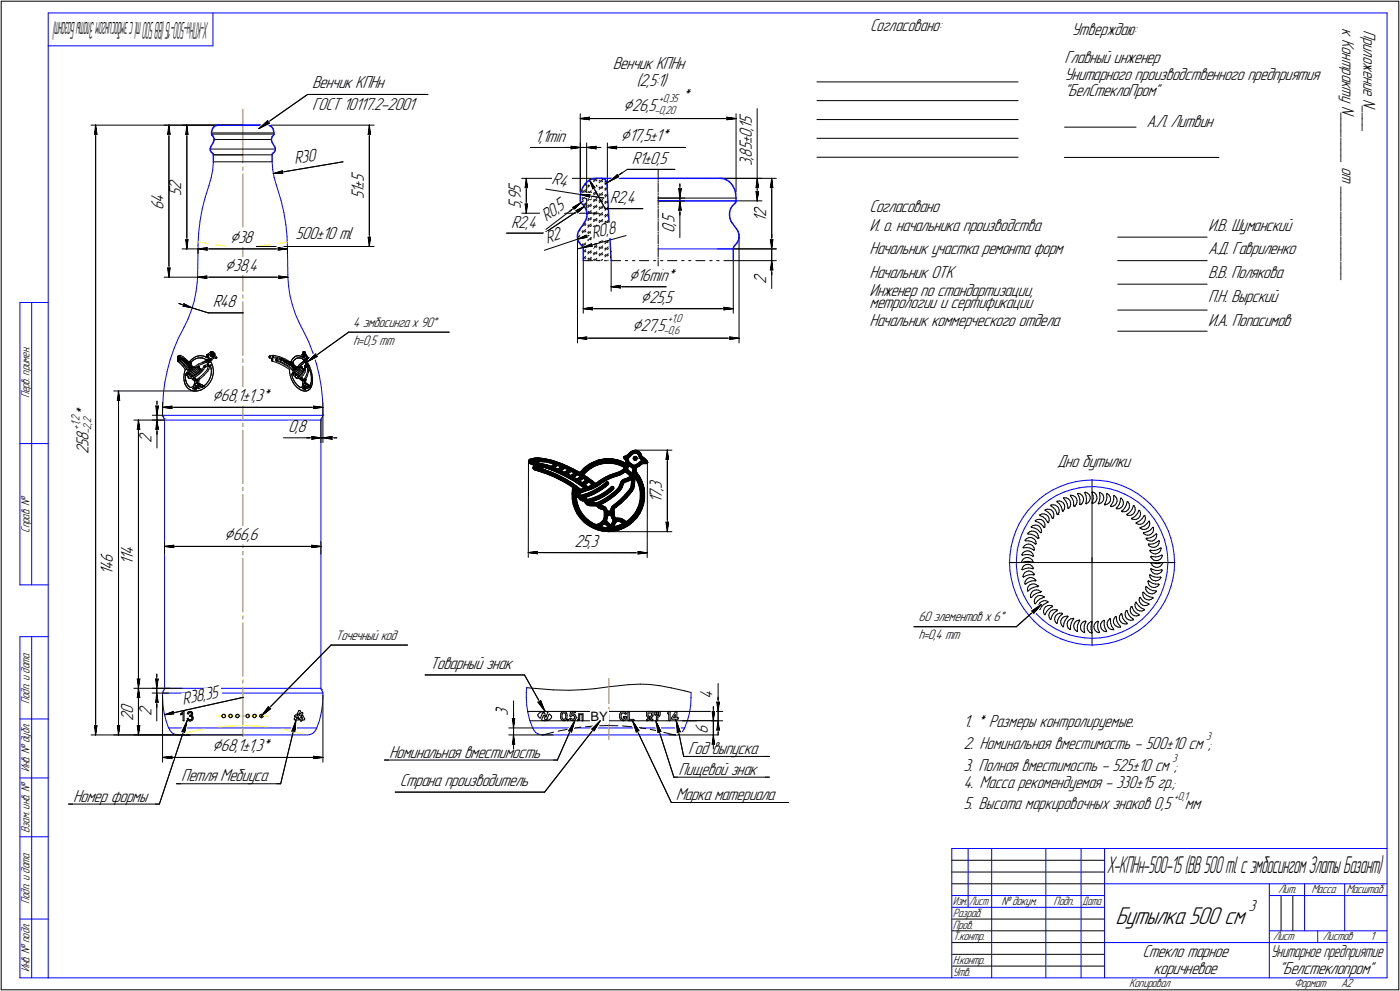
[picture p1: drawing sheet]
<svg xmlns="http://www.w3.org/2000/svg" width="595mm" height="421mm" viewBox="0 0 595 421" stroke-linecap="round" stroke-linejoin="round" font-family="sans-serif">
<defs><g id="words">
<text font-size="10.9" x="474" y="392.7">Бутылка 500 см</text>
<text font-size="10.5" x="470.5" y="371.1">Х-КПНн-500-15(ВВ500mlcэмбосингомЗлатыБазант)</text>
<text font-size="10.4" x="88.6" y="9.3" transform="rotate(180 88.6 9.3)">Х-КПНн-500-15(ВВ500mlcэмбосингомЗлатыБазант)</text>
<g font-size="8.5">
<text x="264.9" y="47.3">Ç26,5</text>
<text x="263.7" y="60">Ç17,5±1*</text>
<text x="97.6" y="103.1">Ç3</text>
<text x="95.5" y="115.1">Ç38</text>
<text x="267.3" y="119.2">Ç16min*</text>
<text x="272.3" y="128.5">Ç25,5</text>
<text x="268.7" y="140.6">Ç27,5</text>
<text x="90.2" y="170.4">Ç68,1±1,3*</text>
<text x="95.3" y="229.5">Ç66</text>
<text x="90.2" y="319.2">Ç68,1±1,3*</text>
</g>
<g font-size="7.8">
<text x="570.5" y="11.9" transform="rotate(90 570.5 11.9)">к</text>
<text x="369.8" y="13.2">Согласовано:</text>
<text x="455.5" y="14.7">Утверждаю:</text>
<text x="570.5" y="16.5" transform="rotate(90 570.5 16.5)">К</text>
<text x="579.5" y="12.7" transform="rotate(90 579.5 12.7)">П</text>
<text x="579.5" y="15.7" transform="rotate(90 579.5 15.7)">р</text>
<text x="570.5" y="19.6" transform="rotate(90 570.5 19.6)">о</text>
<text x="570.5" y="22.3" transform="rotate(90 570.5 22.3)">н</text>
<text x="579.5" y="18.4" transform="rotate(90 579.5 18.4)">и</text>
<text x="579.5" y="21" transform="rotate(90 579.5 21)">л</text>
<text x="579.5" y="23.7" transform="rotate(90 579.5 23.7)">о</text>
<text x="260.4" y="29.4">Венчик КПНн</text>
<text x="452.4" y="26.8">Главный инженер</text>
<text x="570.5" y="24.9" transform="rotate(90 570.5 24.9)">т</text>
<text x="570.5" y="28.6" transform="rotate(90 570.5 28.6)">р</text>
<text x="579.5" y="26.3" transform="rotate(90 579.5 26.3)">ж</text>
<text x="579.5" y="29.6" transform="rotate(90 579.5 29.6)">е</text>
<text x="452.4" y="33.9">Унитарного производственного предприятия</text>
<text x="570.5" y="31.2" transform="rotate(90 570.5 31.2)">а</text>
<text x="570.5" y="33.9" transform="rotate(90 570.5 33.9)">к</text>
<text x="579.5" y="32.3" transform="rotate(90 579.5 32.3)">н</text>
<text x="579.5" y="34.9" transform="rotate(90 579.5 34.9)">и</text>
<text x="132.7" y="37.5">Венчик КПНн</text>
<text x="270.5" y="36.5">(2,5:1)</text>
<text x="452.4" y="41">&quot;БелСтеклоПром&quot;</text>
<text x="570.5" y="36.5" transform="rotate(90 570.5 36.5)">т</text>
<text x="570.5" y="40.2" transform="rotate(90 570.5 40.2)">у</text>
<text x="579.5" y="37.6" transform="rotate(90 579.5 37.6)">е</text>
<text x="132.7" y="46.7">ГОСТ 10117.2-2001</text>
<text x="289.6" y="43">*</text>
<text x="570.5" y="44.9" transform="rotate(90 570.5 44.9)">N</text>
<text x="570.5" y="47.9" transform="rotate(90 570.5 47.9)">_</text>
<text x="579.5" y="42.2" transform="rotate(90 579.5 42.2)">N</text>
<text x="579.5" y="45.2" transform="rotate(90 579.5 45.2)">_</text>
<text x="579.5" y="47.9" transform="rotate(90 579.5 47.9)">_</text>
<text x="319.5" y="52.6" transform="rotate(-90 319.5 52.6)">5</text>
<text x="570.5" y="50.5" transform="rotate(90 570.5 50.5)">_</text>
<text x="570.5" y="53.2" transform="rotate(90 570.5 53.2)">_</text>
<text x="579.5" y="50.5" transform="rotate(90 579.5 50.5)">_</text>
<text x="579.5" y="53.2" transform="rotate(90 579.5 53.2)">_</text>
<text x="319.5" y="58.7" transform="rotate(-90 319.5 58.7)">0</text>
<text x="319.5" y="55.6" transform="rotate(-90 319.5 55.6)">,</text>
<text x="319.5" y="54.6" transform="rotate(-90 319.5 54.6)">1</text>
<text x="487.3" y="54">А.Л. Литвин</text>
<text x="570.5" y="55.8" transform="rotate(90 570.5 55.8)">_</text>
<text x="570.5" y="58.5" transform="rotate(90 570.5 58.5)">_</text>
<text x="227.3" y="60.4">1,1min</text>
<text x="319.5" y="63.9" transform="rotate(-90 319.5 63.9)">5</text>
<text x="319.5" y="61.3" transform="rotate(-90 319.5 61.3)">±</text>
<text x="570.5" y="61.1" transform="rotate(90 570.5 61.1)">_</text>
<text x="570.5" y="63.8" transform="rotate(90 570.5 63.8)">_</text>
<text x="125.3" y="69.8" transform="rotate(-10 125.3 69.8)">R30</text>
<text x="268.6" y="69.7">R1±0,5</text>
<text x="319.5" y="70.7" transform="rotate(-90 319.5 70.7)">3</text>
<text x="319.5" y="68.1" transform="rotate(-90 319.5 68.1)">,</text>
<text x="319.5" y="67" transform="rotate(-90 319.5 67)">8</text>
<text x="570.5" y="66.4" transform="rotate(90 570.5 66.4)">_</text>
<text x="570.5" y="71" transform="rotate(90 570.5 71)">о</text>
<text x="154.7" y="77.5" transform="rotate(-90 154.7 77.5)">5</text>
<text x="570.5" y="73.7" transform="rotate(90 570.5 73.7)">т</text>
<text x="77" y="83.1" transform="rotate(-90 77 83.1)">5</text>
<text x="77" y="80.5" transform="rotate(-90 77 80.5)">2</text>
<text x="154.7" y="82.1" transform="rotate(-90 154.7 82.1)">1</text>
<text x="154.7" y="80.2" transform="rotate(-90 154.7 80.2)">±</text>
<text x="221.4" y="82" transform="rotate(-90 221.4 82)">5</text>
<text x="234.3" y="78.3" transform="rotate(9 234.3 78.3)">R4</text>
<text x="570.5" y="79.4" transform="rotate(90 570.5 79.4)">_</text>
<text x="570.5" y="82" transform="rotate(90 570.5 82)">_</text>
<text x="69.4" y="89.3" transform="rotate(-90 69.4 89.3)">6</text>
<text x="69.4" y="86.4" transform="rotate(-90 69.4 86.4)">4</text>
<text x="154.7" y="84.8" transform="rotate(-90 154.7 84.8)">5</text>
<text x="221.4" y="88.7" transform="rotate(-90 221.4 88.7)">5</text>
<text x="221.4" y="86.1" transform="rotate(-90 221.4 86.1)">,</text>
<text x="221.4" y="85.1" transform="rotate(-90 221.4 85.1)">9</text>
<text x="259.2" y="86.4">R2,4</text>
<text x="369.6" y="89.9">Согласовано</text>
<text x="570.5" y="84.7" transform="rotate(90 570.5 84.7)">_</text>
<text x="570.5" y="87.3" transform="rotate(90 570.5 87.3)">_</text>
<text x="232.2" y="94.3" transform="rotate(-37 232.2 94.3)">R0,</text>
<text x="237.9" y="90" transform="rotate(-37 237.9 90)">5</text>
<text x="286.7" y="95.8" transform="rotate(-90 286.7 95.8)">,</text>
<text x="286.7" y="94.8" transform="rotate(-90 286.7 94.8)">5</text>
<text x="325.6" y="94.1" transform="rotate(-90 325.6 94.1)">1</text>
<text x="325.6" y="92.1" transform="rotate(-90 325.6 92.1)">2</text>
<text x="570.5" y="90" transform="rotate(90 570.5 90)">_</text>
<text x="570.5" y="92.6" transform="rotate(90 570.5 92.6)">_</text>
<text x="570.5" y="95.2" transform="rotate(90 570.5 95.2)">_</text>
<text x="125.6" y="101.4">500±10 ml</text>
<text x="217.3" y="96.8">R2,4</text>
<text x="252" y="101.5" transform="rotate(-15 252 101.5)">R0,</text>
<text x="258.8" y="99.7" transform="rotate(-15 258.8 99.7)">8</text>
<text x="286.7" y="98.9" transform="rotate(-90 286.7 98.9)">0</text>
<text x="369.6" y="98">И. о. начальника производства</text>
<text x="513.5" y="98">И.В. Шуманский</text>
<text x="570.5" y="97.9" transform="rotate(90 570.5 97.9)">_</text>
<text x="570.5" y="100.6" transform="rotate(90 570.5 100.6)">_</text>
<text x="103.8" y="103.1">8</text>
<text x="232.5" y="103.5" transform="rotate(-18 232.5 103.5)">R2</text>
<text x="369.6" y="107.9">Начальник участка ремонта форм</text>
<text x="513.5" y="107.9">А.Д. Гавриленко</text>
<text x="570.5" y="103.2" transform="rotate(90 570.5 103.2)">_</text>
<text x="570.5" y="105.8" transform="rotate(90 570.5 105.8)">_</text>
<text x="570.5" y="108.5" transform="rotate(90 570.5 108.5)">_</text>
<text x="570.5" y="111.2" transform="rotate(90 570.5 111.2)">_</text>
<text x="570.5" y="113.8" transform="rotate(90 570.5 113.8)">_</text>
<text x="104.8" y="115.1">,4</text>
<text x="369.6" y="117.9">Начальник ОТК</text>
<text x="513.5" y="117.9">В.В. Полякова</text>
<text x="570.5" y="116.4" transform="rotate(90 570.5 116.4)">_</text>
<text x="325.6" y="120.6" transform="rotate(-90 325.6 120.6)">2</text>
<text x="369.6" y="125.9">Инженер по стандартизации,</text>
<text x="90.4" y="130.6">R48</text>
<text x="369.6" y="130.9">метрологии и сертификации</text>
<text x="513.5" y="128.4">П.Н. Вырский</text>
<text x="369.6" y="138.4">Начальник коммерческого отдела</text>
<text x="513.5" y="138.4">И.А. Попасимов</text>
<text x="37.6" y="177.1" transform="rotate(-90 37.6 177.1)">*</text>
<text x="122.4" y="183.7">0,8</text>
<text x="37.6" y="190" transform="rotate(-90 37.6 190)">5</text>
<text x="37.6" y="187.4" transform="rotate(-90 37.6 187.4)">8</text>
<text x="64.4" y="188.3" transform="rotate(-90 64.4 188.3)">2</text>
<text x="37.6" y="193" transform="rotate(-90 37.6 193)">2</text>
<text x="449.3" y="198.4">Дно бутылки</text>
<text x="281.3" y="208.8" transform="rotate(-90 281.3 208.8)">,</text>
<text x="281.3" y="207.7" transform="rotate(-90 281.3 207.7)">3</text>
<text x="281.3" y="213.8" transform="rotate(-90 281.3 213.8)">1</text>
<text x="281.3" y="211.8" transform="rotate(-90 281.3 211.8)">7</text>
<text x="105" y="229.5">,6</text>
<text x="244.2" y="232.5">25,3</text>
<text x="48" y="239.1" transform="rotate(-90 48 239.1)">6</text>
<text x="56.6" y="239.9" transform="rotate(-90 56.6 239.9)">1</text>
<text x="56.6" y="237.8" transform="rotate(-90 56.6 237.8)">1</text>
<text x="56.6" y="235.9" transform="rotate(-90 56.6 235.9)">4</text>
<text x="48" y="244.1" transform="rotate(-90 48 244.1)">1</text>
<text x="48" y="242.1" transform="rotate(-90 48 242.1)">4</text>
<text x="182.6" y="284.2">Товарный знак</text>
<text x="77.9" y="299.5" transform="rotate(-13 77.9 299.5)">R38,</text>
<text x="87.5" y="297.3" transform="rotate(-13 87.5 297.3)">35</text>
<text x="302.9" y="297.2" transform="rotate(-90 302.9 297.2)">4</text>
<text x="56.6" y="303.2" transform="rotate(-90 56.6 303.2)">0</text>
<text x="64.3" y="304.3" transform="rotate(-90 64.3 304.3)">2</text>
<text x="215.9" y="304.2" transform="rotate(-90 215.9 304.2)">3</text>
<text x="56.6" y="306.2" transform="rotate(-90 56.6 306.2)">2</text>
<text x="300.8" y="311.7" transform="rotate(-90 300.8 311.7)">6</text>
<text x="409.4" y="308.9">1. * Размеры контролируемые.</text>
<text x="165.4" y="321.9">Номинальная вместимость</text>
<text x="292.5" y="320.4">Год выпуска</text>
<text x="409.4" y="318.2">2. Номинальная вместимость - 500±10 см ;</text>
<text x="288.4" y="329.2">Пищевой знак</text>
<text x="409.4" y="327.5">3. Полная вместимость - 525±10 см ;</text>
<text x="77" y="332">Петля Мебиуса</text>
<text x="169.9" y="333.9">Страна производитель</text>
<text x="409.4" y="334.6">4. Масса рекомендуемая - 330±15 гр.;</text>
<text x="31.1" y="340.6">Номер формы</text>
<text x="287.3" y="339.9">Марка материала</text>
<text x="409.4" y="343.9">5. Высота маркировочных знаков 0,5</text>
<text x="503.6" y="343.9">мм</text>
<text x="485.6" y="406.7">Стекло тарное</text>
<text x="490.3" y="413.7">коричневое</text>
<text x="543.7" y="413.7">&quot;Белстеклопром&quot;</text>
</g>
<text font-size="7.6" x="540.1" y="406.7">Унитарное предприятие</text>
<text font-size="7.3" x="530.7" y="387.3">3</text>
<g font-size="6.2">
<text x="150.1" y="138.9">4 эмбосинга х 90Å</text>
<text x="150.1" y="146.6">h=0,5 mm</text>
<text x="390.4" y="263.9">60 элементов х 6Å</text>
<text x="142.7" y="271.8">Точечный код</text>
<text x="390.4" y="271.7">h=0,4 mm</text>
</g>
<text font-size="5.5" x="251" y="306.2">BY</text>
<g font-size="5.4">
<text x="12.5" y="169.2" transform="rotate(-90 12.5 169.2)">Перв. примен.</text>
<text x="12.5" y="226.3" transform="rotate(-90 12.5 226.3)">Справ. №</text>
<text x="12.5" y="299.1" transform="rotate(-90 12.5 299.1)">Подп. и дата</text>
<text x="12.5" y="328.2" transform="rotate(-90 12.5 328.2)">Инв. № дубл.</text>
<text x="12.5" y="353.9" transform="rotate(-90 12.5 353.9)">Взам. инв. №</text>
<text x="543.3" y="379.5">Лит.</text>
<text x="557.4" y="379.5">Масса</text>
<text x="572.3" y="379.5">Масштаб</text>
<text x="12.5" y="384.1" transform="rotate(-90 12.5 384.1)">Подп. и дата</text>
<text x="405" y="389.6">Разраб.</text>
<text x="425.6" y="384.5">№ докум.</text>
<text x="447.8" y="384.5">Подп.</text>
<text x="405" y="394.5">Пров.</text>
<text x="405" y="399.5">Т.контр.</text>
<text x="541.1" y="399.5">Лист</text>
<text x="562.3" y="399.5">Листов</text>
<text x="582.4" y="399.5">1</text>
<text x="12.5" y="413.2" transform="rotate(-90 12.5 413.2)">Инв. № подл.</text>
<text x="405" y="409.5">Н.контр.</text>
<text x="405" y="414.5">Утв.</text>
<text x="480" y="419.5">Копировал</text>
<text x="550" y="419.5">Формат</text>
<text x="570" y="419.5">A2</text>
</g>
<g font-size="5.3">
<text x="405" y="384.5">Изм.</text>
<text x="412" y="384.5">Лист</text>
<text x="460" y="384.5">Дата</text>
</g>
<g font-size="5.1">
<text x="280.1" y="43.4">+0,35</text>
<text x="278.2" y="48.4">-0,20</text>
<text x="283.9" y="136.7">+1,0</text>
<text x="282" y="141.8">-0,6</text>
<text x="33.8" y="179.7" transform="rotate(-90 33.8 179.7)">,</text>
<text x="33.8" y="179" transform="rotate(-90 33.8 179)">2</text>
<text x="38.8" y="179.9" transform="rotate(-90 38.8 179.9)">2</text>
<text x="33.8" y="182.5" transform="rotate(-90 33.8 182.5)">+</text>
<text x="33.8" y="181" transform="rotate(-90 33.8 181)">1</text>
<text x="38.8" y="184.4" transform="rotate(-90 38.8 184.4)">-</text>
<text x="38.8" y="182.6" transform="rotate(-90 38.8 182.6)">2</text>
<text x="38.8" y="180.6" transform="rotate(-90 38.8 180.6)">,</text>
<text x="512.7" y="314.4">3</text>
<text x="498.2" y="323.6">3</text>
<text x="499" y="340">+0,1</text>
</g>
</g></defs>
<g fill="#000" stroke="#000" stroke-width=".43">
<path d="M225 195.2h.2zM225.2 195.1h.3zM226.1 194.8h.2zM227.4 194.6h.3zM227.8 194.6h.3zM233.1 196.5h.2zM234.4 196.8h.2zM240.4 199.1h.2zM241 199.4h.2zM243.9 201h.3zM264.2 199.8h.3zM264.9 199.3h.3z"/>
<path d="M271.4 193.5h.2zM273.9 194.8h.3zM274.2 195.1h.2zM243.1 210.1h.2zM245.7 201.8h.3zM247.2 212.7h.3zM248.6 213.5h.2zM248.8 204h.3zM255.2 216.2h.2zM256.5 215.1h.2zM257.6 204.8h.3zM262.8 200.6h.3z"/>
<path d="M263.2 200.4h.3zM263.7 200.2h.2zM264.8 203.8h.2zM266.4 203.2h.3zM267 202.9h.3zM268.5 200.7h.2zM254.7 222.4h.2zM255.1 222.2h.3zM255.3 222.1h.2zM256.5 224h.3zM258.2 223.9h.3zM262.4 220.1h.2z"/>
<path d="M262.6 220.1h.3zM264.4 222.6h.3z"/>
<path d="M225.6 195h.3zM225.6 195.1h.3zM225.6 195.2h.3zM225.6 195.2h.3zM225.6 195.3h.3zM225.6 195.4h.3zM225.6 195.5h.3zM225.6 195.6h.3zM225.6 195.7h.3zM225.6 195.7h.3zM225.6 195.8h.3zM225.6 195.9h.3zM225.6 196h.3zM225.6 196.1h.3zM225.6 196.2h.3zM225.6 196.3h.3zM225.6 196.3h.3zM225.6 196.4h.3zM225.6 196.5h.3zM225.6 196.6h.3zM225.6 196.7h.3zM225.6 196.8h.3zM225.6 196.8h.3zM225.6 196.9h.3zM225.6 197h.3zM225.6 197.1h.3zM225.6 197.2h.3z"/>
<path d="M226.3 194.8h.3zM226.3 194.9h.3zM226.3 195h.3zM226.3 195.1h.3zM226.3 195.2h.3zM226.3 195.2h.3zM226.3 195.3h.3zM226.3 195.4h.3zM226.3 195.5h.3zM226.3 195.6h.3zM226.3 195.7h.3zM226.3 195.7h.3zM226.3 195.8h.3zM226.3 195.9h.3zM226.3 196h.3z"/>
<path d="M226.7 194.7h.3zM226.7 194.8h.3zM226.7 194.9h.3zM226.7 195h.3zM226.7 195.1h.3zM226.7 195.2h.3zM226.7 195.2h.3zM226.7 195.3h.3zM226.7 195.4h.3zM226.7 195.5h.3zM226.7 195.6h.3zM226.7 195.7h.3zM226.7 195.7h.3zM226.7 195.8h.3zM226.7 195.9h.3zM226.7 196h.3z"/>
<path d="M227.2 194.6h.3zM227.2 194.7h.3zM227.2 194.8h.3zM227.2 194.9h.3zM227.2 195h.3zM227.3 195.2h.3zM227.3 195.2h.3zM227.3 195.3h.3zM227.3 195.4h.3zM227.4 195.7h.3zM227.4 195.8h.3z"/>
<path d="M227.2 195.5h.2zM227.2 195.6h.2zM227.2 195.7h.2zM227.2 195.7h.2zM227.2 195.8h.2zM227.2 195.9h.3zM227.2 196h.3zM227.2 196.1h.3zM227.2 196.2h.3zM227.2 196.3h.3zM227.2 196.3h.4zM227.2 196.4h.4zM227.2 196.5h.4zM227.2 196.6h.4zM227.2 196.7h.4zM227.2 196.8h.5zM227.2 196.8h.5zM227.2 196.9h.5zM227.2 197h.5zM227.2 197.1h.5zM227.2 197.2h.6zM227.2 197.3h.6zM227.2 197.4h.6zM227.2 197.4h.6zM227.2 197.5h.6zM227.2 197.6h.6zM227.2 197.7h.6zM227.2 197.8h.6zM227.2 197.9h.6zM227.2 198h.7zM227.2 198h.7zM227.2 198.1h.7zM227.2 198.2h.7zM227.2 198.3h.7zM227.2 198.4h.8zM227.2 198.5h.8zM227.2 198.5h.8zM227.2 198.6h.8zM227.2 198.7h.8zM227.2 198.8h.9zM227.2 198.9h.9zM227.2 199h.9zM227.2 199.1h.9zM227.2 199.1h.9zM227.2 199.2h1zM227.2 199.3h1zM227.2 199.4h1zM227.2 199.5h1zM227.2 199.6h1zM227.2 199.6h1.1zM227.5 199.7h.8zM227.8 199.8h.5zM228 199.9h.3z"/>
<path d="M227.9 196.5h.4zM227.9 196.6h.7zM227.9 196.7h1zM227.9 196.8h1.4zM227.9 196.8h1.8zM227.9 196.9h2.1zM227.9 197h2.5zM227.9 197.1h2.8zM228 197.2h3.1zM228 197.3h3.5zM228 197.4h3.8zM228 197.4h4.2zM228 197.5h4.1zM228 197.6h4zM228 197.7h3.9zM228 197.8h3.8zM228.1 197.9h3.6zM228.1 198h3.5zM228.1 198h3.5zM228.1 198.1h3.4zM228.1 198.2h3.3zM228.1 198.3h3.2zM228.1 198.4h3.1zM228.1 198.5h3zM228.1 198.5h3zM228.2 198.6h2.8zM228.2 198.7h2.6zM228.2 198.8h2.4zM228.2 198.9h2.3zM228.2 199h2.1zM228.2 199.1h1.9zM228.2 199.1h1.8zM228.2 199.2h1.6zM228.3 199.3h1.3zM228.3 199.4h1.1zM228.3 199.5h1zM228.3 199.6h.8zM228.3 199.6h.6zM228.3 199.7h.5zM228.3 199.8h.3z"/>
<path d="M228.1 194.6h.2zM228.1 194.6h.4zM228.1 194.7h.6zM228.1 194.8h.8zM228.1 194.9h.9zM228.1 195h1zM228.1 195.1h1.2zM228.1 195.2h1.3zM228.1 195.2h1.5zM228 195.3h1.8zM228 195.4h1.9zM228 195.5h2zM228 195.6h2.2zM228 195.7h2.4zM228 195.7h2.5zM228 195.8h2.6zM228 195.9h2.8zM227.9 196h3.1zM229.1 196.1h2zM230.3 196.2h1z"/>
<path d="M228.3 194.6h.5zM228.5 194.6h.4zM228.7 194.7h.4zM228.9 194.8h.3zM229 194.9h.4zM229.1 195h.3zM229.3 195.1h.3zM229.4 195.2h.3zM229.6 195.2h.3zM229.9 195.4h.2zM230 195.5h.3z"/>
<path d="M228.8 194.6h.4zM228.9 194.6h.7zM229.1 194.7h.7zM229.2 194.8h.7zM229.4 194.9h.6zM229.4 195h.6zM229.6 195.1h.5zM229.7 195.2h.5zM229.9 195.2h.4zM230 195.3h.4zM230.1 195.4h.4zM230.3 195.5h.3zM230.4 195.6h.3zM230.5 195.7h.3zM230.6 195.7h.3z"/>
<path d="M229.6 194.6h.4zM229.8 194.7h.7zM229.9 194.8h.6zM230 194.9h.6zM230 195h.6zM230.1 195.1h.6zM230.2 195.2h.6zM230.3 195.2h.5zM230.4 195.3h.5zM230.5 195.4h.4zM230.6 195.5h.4zM230.7 195.6h.4zM230.8 195.7h.3zM230.9 195.7h.2z"/>
<path d="M230.5 194.7h.3zM230.5 194.8h.7zM230.6 194.9h.7zM230.6 195h.7zM230.7 195.1h.6zM230.8 195.2h.5zM230.8 195.2h.5zM230.9 195.3h.4zM230.9 195.4h.4zM231 195.5h.3zM231.1 195.6h.3zM231.1 195.7h.3zM231.1 195.7h.3zM231.1 195.8h.3z"/>
<path d="M230.5 199.1h.2zM230.4 199.2h.3zM230.3 199.3h.4zM230.2 199.4h.4zM230.1 199.5h.5zM230 199.6h.6zM230 199.6h.6zM229.9 199.7h.7zM229.8 199.8h.7zM229.7 199.9h.8zM229.6 200h.9zM229.5 200.1h1zM229.4 200.2h1.1zM229.4 200.2h1.1zM229.3 200.3h1.2zM229.6 200.4h.9zM229.9 200.5h.6zM230.1 200.6h.4z"/>
<path d="M230.5 198.9h.2zM230.3 199h.3zM230.1 199.1h.4zM230 199.1h.5zM229.8 199.2h.6zM229.6 199.3h.7zM229.4 199.4h.8zM229.3 199.5h.8zM229.1 199.6h.9zM228.9 199.6h1.1zM228.8 199.7h1.1zM228.6 199.8h1.2zM228.4 199.9h1.3zM228.3 200h1.3zM228.5 200.1h1zM228.8 200.2h.6zM229 200.2h.4z"/>
<path d="M230.6 199.6h.3zM230.6 199.6h.4zM230.6 199.7h.4zM230.6 199.8h.4zM230.5 199.9h.6zM230.5 200h.6zM230.5 200.1h.6zM230.5 200.2h.6zM230.5 200.2h.6zM230.5 200.3h.7zM230.5 200.4h.7zM230.5 200.5h.7zM230.5 200.6h.8zM230.4 200.7h.9zM230.6 200.7h.7zM230.9 200.8h.5zM231.1 200.9h.3z"/>
<path d="M231.1 199.5h.2zM231.1 199.6h.5zM231.1 199.6h.7zM231.1 199.7h1zM231.1 199.8h1.1zM231.1 199.9h1.1zM231.1 200h1.1zM231.2 200.1h1zM231.2 200.2h1zM231.2 200.2h1zM231.2 200.3h1zM231.3 200.4h.9zM231.3 200.5h.9zM231.3 200.6h1zM231.3 200.7h1zM231.4 200.7h.9zM231.4 200.8h.9zM231.4 200.9h.9zM231.4 201h1zM231.6 201.1h.8zM231.9 201.2h.5zM232.2 201.3h.2z"/>
<path d="M231.3 194.9h.3zM231.3 195h.3zM231.3 195.1h.3zM231.3 195.2h.3zM231.3 195.2h.3zM231.3 195.3h.3zM231.3 195.4h.3zM231.3 195.5h.3z"/>
<path d="M231.7 195h.4zM231.7 195.1h.4zM231.7 195.2h.4zM231.7 195.2h.4zM231.7 195.3h.4zM231.7 195.4h.3zM231.7 195.5h.3zM231.7 195.6h.3zM231.7 195.7h.3zM231.7 195.7h.3z"/>
<path d="M232.1 195.1h.4zM232.1 195.2h.4zM232.1 195.2h.4zM232.1 195.3h.4zM232.1 195.4h.3zM232.1 195.5h.3zM232.1 195.6h.3zM232.1 195.7h.3zM232.1 195.7h.2zM232.1 195.8h.2zM232.1 195.9h.2zM232.1 196h.2z"/>
<path d="M232.2 199.9h.3zM232.2 200h.5zM232.2 200.1h.7zM232.2 200.2h.9zM232.2 200.2h1zM232.2 200.3h1zM232.2 200.4h1zM232.2 200.5h1zM232.3 200.6h1zM232.3 200.7h1zM232.3 200.7h1zM232.3 200.8h1zM232.3 200.9h1zM232.4 201h.9zM232.4 201.1h.9zM232.4 201.2h.9zM232.4 201.3h.9zM232.4 201.3h.9zM232.7 201.4h.7zM232.8 201.5h.6zM233.1 201.6h.3z"/>
<path d="M232.1 197.6h.2zM232 197.7h.3zM231.9 197.8h.4zM231.9 197.9h.4zM231.8 198h.5zM231.7 198h.6zM231.6 198.1h.7zM231.6 198.2h.7zM231.6 198.3h.8zM231.5 198.4h.9zM231.4 198.5h1zM231.3 198.5h1.1zM231.2 198.6h1.2zM231.6 198.7h.8zM231.8 198.8h.6zM232.2 198.9h.2z"/>
<path d="M232.4 197.8h.3zM232.4 197.9h.3zM232.4 198h.3zM232.4 198h.3zM232.4 198.1h.4zM232.4 198.2h.5zM232.4 198.3h.5zM232.4 198.4h.6zM232.4 198.5h.6zM232.4 198.5h.7zM232.4 198.6h.7zM232.4 198.7h.8zM232.4 198.8h.9zM232.4 198.9h.9zM232.4 199h.9zM232.7 199.1h.6zM232.9 199.1h.5zM233.1 199.2h.3z"/>
<path d="M232.5 195.2h.4zM232.5 195.2h.4zM232.5 195.3h.4zM232.5 195.4h.4zM232.5 195.5h.3zM232.5 195.6h.3zM232.5 195.7h.3zM232.5 195.7h.3zM232.5 195.8h.2zM232.5 195.9h.2zM232.5 196h.2zM232.5 196.1h.2z"/>
<path d="M232.9 195.2h.4zM232.9 195.3h.4zM232.9 195.4h.4zM232.9 195.5h.4zM232.9 195.6h.4zM232.9 195.7h.4zM232.9 195.7h.4zM232.9 195.8h.4zM232.9 195.9h.3zM232.9 196h.3zM232.9 196.1h.3zM232.9 196.2h.3zM232.9 196.3h.3zM232.9 196.3h.3zM232.9 196.4h.3z"/>
<path d="M233.3 195.3h.4zM233.3 195.4h.4zM233.3 195.5h.4zM233.3 195.6h.4zM233.3 195.7h.4zM233.3 195.7h.4zM233.3 195.8h.4zM233.3 195.9h.4zM233.3 196h.3zM233.3 196.1h.3zM233.3 196.2h.3zM233.3 196.3h.3zM233.3 196.3h.3zM233.3 196.4h.3zM233.3 196.5h.3zM233.3 196.6h.3z"/>
<path d="M233.5 198h.3zM233.5 198.1h.3zM233.5 198.2h.3zM233.5 198.3h.3zM233.5 198.4h.4zM233.5 198.5h.4zM233.5 198.5h.5zM233.5 198.6h.5zM233.5 198.7h.6zM233.5 198.8h.6zM233.5 198.9h.7zM233.5 199h.7zM233.5 199.1h.8zM233.5 199.1h.8zM233.5 199.2h.9zM233.5 199.3h.9zM233.5 199.4h.9zM233.8 199.5h.6zM234 199.6h.5zM234.2 199.6h.3z"/>
<path d="M233.8 195.4h.3zM233.8 195.5h.3zM233.8 195.6h.3zM233.8 195.7h.3zM233.8 195.7h.3zM233.8 195.8h.3zM233.8 195.9h.3zM233.8 196h.3zM233.8 196.1h.2zM233.8 196.2h.2zM233.8 196.3h.2zM233.8 196.3h.2zM233.8 196.4h.2zM233.8 196.5h.2zM233.8 196.6h.2zM233.8 196.7h.2z"/>
<path d="M234.2 195.5h.3zM234.2 195.6h.3zM234.2 195.7h.3zM234.2 195.7h.3zM234.2 195.8h.3zM234.2 195.9h.3zM234.2 196h.3zM234.2 196.1h.3zM234.2 196.2h.2zM234.2 196.3h.2zM234.2 196.3h.2zM234.2 196.4h.2zM234.2 196.5h.2zM234.2 196.6h.2zM234.2 196.7h.2zM234.2 196.8h.2z"/>
<path d="M234.6 195.7h.3zM234.6 195.7h.3zM234.6 195.8h.3zM234.6 195.9h.3zM234.6 196h.3zM234.6 196.1h.3zM234.6 196.2h.3zM234.6 196.3h.3z"/>
<path d="M234.8 196.4h.2zM234.8 196.5h.2zM234.8 196.6h.2zM234.8 196.7h.2zM234.8 196.8h.2zM234.8 196.8h.2zM234.8 196.9h.2zM234.7 197h.3z"/>
<path d="M234.8 197.8h.2zM234.7 197.9h.3zM234.6 198h.4zM234.4 198h.5zM234.4 198.1h.5zM234.4 198.2h.5zM234.4 198.3h.5zM234.4 198.4h.5zM234.4 198.5h.5zM234.4 198.5h.5zM234.4 198.6h.5zM234.5 198.7h.4zM234.5 198.8h.4zM234.5 198.9h.4zM234.5 199h.3zM234.5 199.1h.3zM234.5 199.1h.3zM234.5 199.2h.3z"/>
<path d="M234.9 195.7h.4zM234.9 195.8h.4zM234.9 195.9h.4zM234.9 196h.4zM234.9 196.1h.4zM234.9 196.2h.4zM234.9 196.3h.3zM234.9 196.3h.3z"/>
<path d="M234.9 198h.4zM234.9 198.1h.4zM234.9 198.2h.4zM234.9 198.3h.4zM234.9 198.4h.4zM234.9 198.5h.5zM234.9 198.5h.5zM234.9 198.6h.5zM234.9 198.7h.5zM234.9 198.8h.5zM234.9 198.9h.5zM234.8 199h.7zM234.8 199.1h.7zM234.8 199.1h.7zM234.8 199.2h.7zM234.8 199.3h.7zM234.7 199.4h.8zM234.7 199.5h.8zM234.7 199.6h.8zM234.7 199.6h.8zM234.7 199.7h.8zM234.6 199.8h1zM234.9 199.9h.7zM235 200h.6zM235.3 200.1h.3z"/>
<path d="M235.3 196.8h.2zM235.3 196.8h.2zM235.3 196.9h.2zM235.3 197h.2zM235.3 197.1h.2zM235.3 197.2h.2zM235.3 197.3h.3zM235.2 197.4h.4zM235.3 197.4h.3zM235.3 197.5h.3zM235.3 197.6h.3zM235.3 197.7h.4zM235.3 197.8h.4zM235.3 197.9h.4zM235.4 198h.3zM235.4 198h.3zM235.4 198.1h.3zM235.4 198.2h.4zM235.4 198.3h.4zM235.4 198.4h.4zM235.4 198.5h.4zM235.5 198.5h.3zM235.5 198.6h.3zM235.5 198.7h.3zM235.5 198.8h.3zM235.5 198.9h.3zM235.5 199h.3zM235.5 199.1h.3zM235.5 199.1h.3zM235.5 199.2h.3zM235.5 199.3h.3zM235.5 199.4h.3z"/>
<path d="M235.4 195.9h.4zM235.4 196h.7zM235.4 196.1h.7zM235.4 196.2h.7zM235.5 196.3h.6zM235.5 196.3h.6zM235.5 196.4h.6zM235.5 196.5h.6zM235.5 196.6h.6zM235.5 196.7h.6zM235.5 196.8h.6zM235.5 196.8h.6zM235.5 196.9h.5zM235.5 197h.5zM235.5 197.1h.5zM235.5 197.2h.5zM235.6 197.3h.4zM235.6 197.4h.4zM235.6 197.4h.4zM235.6 197.5h.4zM235.6 197.6h.4zM235.7 197.7h.3z"/>
<path d="M235.8 199.1h.3zM235.8 199.2h.3zM235.8 199.3h.3zM235.8 199.4h.3zM235.7 199.5h.5zM235.7 199.6h.5zM235.7 199.6h.6zM235.7 199.7h.6zM235.7 199.8h.6zM235.7 199.9h.7zM235.7 200h.7zM235.7 200.1h.8zM235.7 200.2h.8zM235.6 200.2h1zM235.9 200.3h.7zM236.1 200.4h.5zM236.2 200.5h.4zM236.4 200.6h.3z"/>
<path d="M236.1 196.7h.2zM236.1 196.8h.2zM236.1 196.8h.2zM236.1 196.9h.2zM236.1 197h.3zM236.1 197.1h.3zM236.1 197.2h.3zM236 197.3h.4zM236 197.4h.5zM236 197.4h.5zM236 197.5h.5zM236 197.6h.5zM236 197.7h.6zM236 197.8h.6zM236 197.9h.6zM236 198h.6zM236 198h.5zM236 198.1h.4zM236 198.2h.2z"/>
<path d="M236.1 196.2h.5zM236.1 196.3h.6zM236.2 196.3h.5zM236.2 196.4h.5zM236.2 196.5h.5zM236.2 196.6h.5zM236.3 196.7h.4zM236.3 196.8h.4zM236.3 196.8h.4zM236.3 196.9h.4zM236.4 197h.3zM236.4 197.1h.3zM236.4 197.2h.3zM236.4 197.3h.3zM236.5 197.4h.2zM236.5 197.4h.2zM236.5 197.5h.2zM236.5 197.6h.2z"/>
<path d="M236.7 196.3h.3zM236.7 196.4h.5zM236.7 196.5h.7zM236.7 196.6h.7zM236.7 196.7h.6zM236.7 196.8h.6zM236.7 196.8h.5zM236.7 196.9h.5zM236.7 197h.5zM236.7 197.1h.5zM236.7 197.2h.4zM236.7 197.3h.4zM236.7 197.4h.3zM236.7 197.4h.3z"/>
<path d="M236.8 199.6h.3zM236.8 199.6h.3zM236.8 199.7h.4zM236.8 199.8h.4zM236.8 199.9h.4zM236.8 200h.4zM236.8 200.1h.5zM236.8 200.2h.5zM236.8 200.2h.6zM236.8 200.3h.6zM236.8 200.4h.7zM236.8 200.5h.7zM236.8 200.6h.8zM236.8 200.7h.8zM236.7 200.7h1zM237 200.8h.7zM237.2 200.9h.5zM237.4 201h.3z"/>
<path d="M237.5 196.7h.4zM237.5 196.8h.7zM237.5 196.8h.7zM237.5 196.9h.6zM237.5 197h.6zM237.5 197.1h.5zM237.5 197.2h.5zM237.5 197.3h.4zM237.5 197.4h.3zM237.5 197.4h.3zM237.5 197.5h.2zM237.5 197.6h.2z"/>
<path d="M237.8 198.8h.3zM237.7 198.9h.4zM237.6 199h.5zM237.5 199.1h.6zM237.3 199.1h.8zM237.3 199.2h.8zM237.4 199.3h.7zM237.4 199.4h.7zM237.4 199.5h.6zM237.5 199.6h.5zM237.5 199.6h.5zM237.5 199.7h.5zM237.5 199.8h.5zM237.6 199.9h.4zM237.6 200h.4zM237.6 200.1h.4zM237.6 200.2h.4zM237.7 200.2h.3zM237.7 200.3h.2zM237.7 200.4h.2zM237.7 200.5h.2z"/>
<path d="M238.1 199.3h.2zM238.1 199.4h.2zM238 199.5h.3zM238 199.6h.3zM238 199.6h.4zM238 199.7h.4zM238 199.8h.4zM238 199.9h.4zM238 200h.5zM238 200.1h.5zM238 200.2h.5zM238 200.2h.5zM237.9 200.3h.7zM237.9 200.4h.7zM237.9 200.5h.7zM237.9 200.6h.7zM237.9 200.7h.8zM237.9 200.7h.8zM237.9 200.8h.8zM237.9 200.9h.8zM237.9 201h.9zM237.9 201.1h.9zM237.8 201.2h1zM238 201.3h.8zM238.2 201.3h.6zM238.3 201.4h.5zM238.5 201.5h.3z"/>
<path d="M238.2 196.8h.2zM238.2 196.9h.5zM238.2 197h.6zM238.2 197.1h.6zM238.2 197.2h.6zM238.2 197.3h.6zM238.2 197.4h.5zM238.2 197.4h.5zM238.2 197.5h.4zM238.2 197.6h.4zM238.2 197.7h.3zM238.2 197.8h.3zM238.2 197.9h.2zM238.2 198h.2z"/>
<path d="M238.4 199.6h.3zM238.5 199.8h.3zM238.5 199.9h.3zM238.5 200h.3zM238.6 200.1h.2zM238.6 200.2h.2zM238.6 200.2h.2zM238.6 200.3h.2zM238.6 200.4h.2z"/>
<path d="M238.6 197.5h.2zM238.6 197.6h.2zM238.5 197.7h.3zM238.5 197.8h.3zM238.4 197.9h.4zM238.4 198h.4zM238.3 198h.5zM238.3 198.1h.5zM238.3 198.2h.5zM238.3 198.3h.5zM238.2 198.4h.6zM238.3 198.5h.5zM238.3 198.5h.5zM238.3 198.6h.5zM238.3 198.7h.5zM238.3 198.8h.5zM238.4 198.9h.4zM238.4 199h.4zM238.4 199.1h.4zM238.5 199.1h.3zM238.5 199.2h.3zM238.6 199.3h.2zM238.6 199.4h.2zM238.6 199.5h.2z"/>
<path d="M238.8 197.1h.3zM238.8 197.2h.6zM238.8 197.3h.7zM238.8 197.4h.8zM238.8 197.4h.8zM238.8 197.5h.8zM238.8 197.6h.8zM238.8 197.7h.8zM238.8 197.8h.8zM238.8 197.9h.8zM238.8 198h.9zM238.8 198h.9zM238.8 198.1h.9zM238.8 198.2h.9zM238.8 198.3h.9zM238.8 198.4h.9zM238.8 198.5h.9zM238.8 198.5h1zM238.8 198.6h1zM238.8 198.7h1zM238.8 198.8h1zM238.8 198.9h1zM238.8 199h1zM238.8 199.1h1zM238.8 199.1h1zM238.8 199.2h.9zM238.8 199.3h.7zM238.8 199.4h.6zM238.8 199.5h.5zM238.8 199.6h.4z"/>
<path d="M239.6 197.4h.3zM239.6 197.5h.4zM239.6 197.6h.6zM239.6 197.7h.6zM239.6 197.8h.6zM239.6 197.9h.6zM239.7 198h.4zM239.7 198h.4zM239.7 198.1h.4zM239.7 198.2h.3zM239.7 198.3h.3zM239.7 198.4h.3zM239.7 198.5h.3z"/>
<path d="M240.2 197.7h.3zM240.2 197.8h.5zM240.2 197.9h.7zM240.2 198h.7zM240.2 198h.7zM240.2 198.1h.6zM240.2 198.2h.6zM240.2 198.3h.5zM240.2 198.4h.5zM240.2 198.5h.4zM240.2 198.5h.4zM240.2 198.6h.3zM240.2 198.7h.3zM240.2 198.8h.3zM240.2 198.9h.3z"/>
<path d="M241 198h.2zM241 198.1h.4zM241 198.2h.6zM241 198.3h.6zM241 198.4h.5zM241 198.5h.5zM241 198.5h.4zM241 198.6h.4zM241 198.7h.3zM241 198.8h.3zM241 198.9h.2zM241 199h.2z"/>
<path d="M240.8 200h.3zM240.7 200.1h.4zM240.6 200.2h.5zM240.5 200.2h.6zM240.4 200.3h.7zM240.3 200.4h.8zM240.1 200.5h1zM240.1 200.6h1zM240.2 200.7h.9zM240.2 200.7h.9zM240.3 200.8h.8zM240.3 200.9h.8zM240.3 201h.8zM240.4 201.1h.7zM240.4 201.2h.7zM240.5 201.3h.5zM240.5 201.3h.5zM240.5 201.4h.5zM240.5 201.5h.5zM240.5 201.6h.5zM240.5 201.7h.5zM240.6 201.8h.4zM240.6 201.8h.4zM240.7 201.9h.3zM240.7 202h.3zM240.7 202.1h.3zM240.8 202.2h.2zM240.8 202.3h.2z"/>
<path d="M241.1 200.7h.3zM241.1 200.7h.3zM241.1 200.8h.3zM241.1 200.9h.3zM241.1 201h.3zM241.1 201.1h.4zM241.1 201.2h.4zM241 201.3h.5zM241 201.3h.5zM241 201.4h.5zM241 201.5h.5zM241 201.6h.5zM241 201.7h.4zM241 201.8h.4zM241 201.8h.4zM241 201.9h.3zM241 202h.3z"/>
<path d="M241.3 199.3h.3zM241.3 199.4h.3zM241.3 199.5h.3zM241.3 199.6h.3zM241.2 199.6h.4zM241.3 199.7h.3z"/>
<path d="M241.6 198.6h.2zM241.6 198.7h.2zM241.6 198.8h.3zM241.6 198.9h.3zM241.6 199h.4zM241.6 199.1h.4zM241.6 199.1h.5zM241.6 199.2h.5zM241.6 199.3h.5zM241.6 199.4h.5zM241.6 199.5h.5zM241.6 199.6h.6zM241.6 199.6h.6zM241.6 199.7h.7zM241.6 199.8h.7zM241.6 199.9h.8zM241.6 200h.8zM241.6 200.1h.9zM241.6 200.2h.9zM241.6 200.2h1zM241.6 200.3h1zM241.6 200.4h1zM241.6 200.5h.9zM241.6 200.6h.8zM241.6 200.7h.7zM241.6 200.7h.5zM241.6 200.8h.5zM241.6 200.9h.4zM241.6 201h.2z"/>
<path d="M241.6 198.4h.3zM241.7 198.5h.4zM241.7 198.5h.5zM241.8 198.6h.5zM241.8 198.7h.5zM241.9 198.8h.4zM241.9 198.9h.4zM242 199h.3zM242 199.1h.4zM242.1 199.1h.3zM242.1 199.2h.3zM242.1 199.3h.3zM242.1 199.4h.3zM242.1 199.5h.3zM242.2 199.6h.3zM242.2 199.6h.3z"/>
<path d="M242.3 198.7h.3zM242.3 198.8h.4zM242.3 198.9h.6zM242.3 199h.6zM242.4 199.1h.5zM242.4 199.1h.5zM242.4 199.2h.5zM242.4 199.3h.4zM242.4 199.4h.4zM242.4 199.5h.4zM242.5 199.6h.3zM242.5 199.6h.2zM242.5 199.7h.2zM242.5 199.8h.2zM242.5 199.9h.2z"/>
<path d="M242.9 199h.3zM242.9 199.1h.5zM242.9 199.1h.7zM242.9 199.2h.7zM242.9 199.3h.6zM242.9 199.4h.6zM242.9 199.5h.5zM242.9 199.6h.5zM242.9 199.6h.4zM242.9 199.7h.4zM242.9 199.8h.3zM242.9 199.9h.3zM242.9 200h.3zM242.9 200.1h.3z"/>
<path d="M243.7 199.3h.2zM243.7 199.4h.3zM243.7 199.5h.5zM243.7 199.6h.6zM243.7 199.6h.6zM243.7 199.7h.5zM243.7 199.8h.5zM243.7 199.9h.4zM243.7 200h.4zM243.7 200.1h.3zM243.7 200.2h.3zM243.7 200.2h.2zM243.7 200.3h.2z"/>
<path d="M244.3 199.7h.3zM244.3 199.8h.5zM244.3 199.9h.6zM244.3 200h.7zM244.3 200.1h.7zM244.3 200.2h.7zM244.3 200.2h.7zM244.3 200.3h.7zM244.3 200.4h.7zM244.3 200.5h.7zM244.3 200.6h.8zM244.3 200.7h.8zM244.3 200.7h.8zM244.3 200.8h.8zM244.3 200.9h.8zM244.3 201h.8zM244.3 201.1h.8zM244.2 201.2h.9zM244.2 201.3h1zM244.2 201.3h1zM244.2 201.4h1zM244.2 201.5h1zM244.2 201.6h1zM244.2 201.7h1zM244.2 201.8h1zM244.2 201.8h1zM244.2 201.9h.9zM244.2 202h.8zM244.2 202.1h.7zM244.2 202.2h.6zM244.2 202.3h.5zM244.2 202.4h.4zM244.2 202.4h.2z"/>
<path d="M245 200.1h.3zM245 200.2h.4zM245 200.2h.5zM245 200.3h.5zM245 200.4h.5zM245 200.5h.5zM245.1 200.6h.4zM245.1 200.7h.4zM245.1 200.7h.3zM245.1 200.8h.3zM245.1 200.9h.3zM245.1 201h.3zM245.1 201.1h.3zM245.1 201.2h.3z"/>
<path d="M247.3 199.8h.3zM247.2 199.9h.4zM247.1 200h.5zM247.1 200.1h.5zM247.1 200.2h.5zM247 200.2h.6zM246.9 200.3h.7zM246.8 200.4h.8zM246.7 200.5h.9zM246.5 200.6h1.1zM246.6 200.7h1zM246.6 200.7h1zM246.7 200.8h.9zM246.7 200.9h.9zM246.8 201h.8zM246.8 201.1h.8zM246.8 201.2h.8zM246.9 201.3h.7zM246.9 201.3h.7zM247 201.4h.6zM247 201.5h.6zM247.1 201.6h.5zM247.1 201.7h.5zM247.1 201.8h.5zM247.1 201.8h.5zM247.1 201.9h.5zM247.2 202h.4zM247.2 202.1h.4zM247.3 202.2h.4zM247.3 202.3h.4zM247.3 202.4h.4zM247.4 202.4h.3zM247.4 202.5h.3zM247.5 202.6h.2zM247.5 202.7h.2z"/>
<path d="M248.2 198.9h.2zM248.1 199h.3zM248 199.1h.4zM247.9 199.1h.5zM247.8 199.2h.5zM247.7 199.3h.6zM247.6 199.4h.7zM247.6 199.5h.7zM247.5 199.6h.8zM247.6 199.6h.7zM247.6 199.7h.7zM247.6 199.8h.6zM247.6 199.9h.6zM247.6 200h.6zM247.6 200.1h.6zM247.6 200.2h.6zM247.6 200.2h.6zM247.6 200.3h.6zM247.6 200.4h.6zM247.6 200.5h.6zM247.6 200.6h.6zM247.6 200.7h.6zM247.6 200.7h.6zM247.6 200.8h.6zM247.6 200.9h.6zM247.6 201h.5zM247.6 201.1h.5zM247.6 201.2h.5zM247.6 201.3h.5zM247.6 201.3h.5zM247.6 201.4h.5zM247.6 201.5h.5zM247.6 201.6h.4zM247.6 201.7h.4zM247.6 201.8h.4zM247.6 201.8h.4zM247.6 201.9h.4zM247.6 202h.4zM247.6 202.1h.4z"/>
<path d="M249.1 198.1h.3zM249 198.2h.3zM248.9 198.3h.4zM248.8 198.4h.5zM248.7 198.5h.6zM248.6 198.5h.7zM248.4 198.6h.9zM248.4 198.7h.9zM248.4 198.8h.8zM248.4 198.9h.8zM248.4 199h.8zM248.4 199.1h.8zM248.4 199.1h.7zM248.4 199.2h.7zM248.4 199.3h.7zM248.4 199.4h.7zM248.4 199.5h.6zM248.4 199.6h.6zM248.4 199.6h.6zM248.4 199.7h.5zM248.4 199.8h.5zM248.4 199.9h.5zM248.4 200h.5zM248.4 200.1h.4zM248.4 200.2h.4zM248.4 200.2h.4zM248.4 200.3h.4zM248.4 200.4h.4zM248.4 200.5h.4zM248.4 200.6h.4zM248.4 200.7h.3zM248.4 200.7h.3zM248.4 200.8h.3zM248.4 200.9h.3z"/>
<path d="M249.3 198.2h.3zM249.3 198.3h.3zM249.3 198.4h.4zM249.3 198.5h.4zM249.3 198.5h.4zM249.3 198.6h.5zM249.3 198.7h.5zM249.2 198.8h.6zM249.2 198.9h.7zM249.2 199h.7zM249.2 199.1h.7zM249.1 199.1h.8zM249.1 199.2h.8zM249.1 199.3h.9zM249.1 199.4h.9zM249 199.5h1zM249 199.6h1.1zM249 199.6h1.1zM248.9 199.7h1.2zM248.9 199.8h1.1zM248.9 199.9h1zM248.9 200h1zM248.8 200.1h.9zM248.8 200.2h.8zM248.8 200.2h.7zM248.8 200.3h.6zM248.8 200.4h.5zM248.8 200.5h.5zM248.8 200.6h.4zM248.7 200.7h.4zM248.7 200.7h.3zM248.7 200.8h.2z"/>
<path d="M250.4 197.3h.2zM250.2 197.4h.4zM250.1 197.4h.6zM249.9 197.5h.8zM249.9 197.6h.8zM249.7 197.7h1zM249.6 197.8h1.2zM249.4 197.9h1.4zM249.5 198h1.3zM249.5 198h1.3zM249.6 198.1h1.3zM249.6 198.2h1.3zM249.6 198.3h1.3zM249.7 198.4h1.2zM249.7 198.5h1.3zM249.7 198.5h1.3zM249.8 198.6h1.2zM249.8 198.7h1.2zM249.8 198.8h1.2zM249.9 198.9h1.1zM249.9 199h1.1zM249.9 199.1h1.1zM249.9 199.1h1.1zM249.9 199.2h1zM250 199.3h.7zM250 199.4h.6zM250 199.5h.5zM250.1 199.6h.3z"/>
<path d="M251.5 196.6h.3zM251.4 196.7h.4zM251.2 196.8h.6zM251 196.8h.8zM250.9 196.9h.9zM250.7 197h1.2zM250.5 197.1h1.4zM250.6 197.2h1.3zM250.6 197.3h1.3zM250.6 197.4h1.3zM250.7 197.4h1.2zM250.7 197.5h1.3zM250.7 197.6h1.3zM250.7 197.7h1.3zM250.8 197.8h1.2zM250.8 197.9h1.2zM250.8 198h1.2zM250.8 198h1.3zM250.9 198.1h1.2zM250.9 198.2h1.2zM250.9 198.3h1.2zM250.9 198.4h1.2zM251 198.5h1.1zM251 198.5h1zM251 198.6h.8zM251 198.7h.6zM251 198.8h.5zM251 198.9h.4z"/>
<path d="M252.7 196.1h.3zM252.6 196.2h.4zM252.3 196.3h.7zM252.1 196.3h.9zM252 196.4h1zM251.7 196.5h1.3zM251.8 196.6h1.2zM251.8 196.7h1.2zM251.8 196.8h1.2zM251.8 196.8h1.2zM251.8 196.9h1.2zM251.9 197h1.2zM251.9 197.1h1.2zM251.9 197.2h1.2zM251.9 197.3h1.2zM251.9 197.4h1.2zM251.9 197.4h1.2zM252 197.5h1.1zM252 197.6h1.1zM252 197.7h1.1zM252 197.8h1.1zM252 197.9h1.1zM252 198h1.1zM252.1 198h.8zM252.1 198.1h.6zM252.1 198.2h.5zM252.1 198.3h.3z"/>
<path d="M253.7 195.7h.4zM253.5 195.7h.5zM253.3 195.8h.7zM253.2 195.9h.7zM252.9 196h1zM253 196.1h.9zM253 196.2h.8zM253 196.3h.8zM253 196.3h.7zM253 196.4h.7zM253 196.5h.7zM253 196.6h.7zM253 196.7h.7zM253 196.8h.6zM253 196.8h.6zM253 196.9h.5zM253.1 197h.4zM253.1 197.1h.4zM253.1 197.2h.3zM253.1 197.3h.3zM253.1 197.4h.2zM253.1 197.4h.2zM253.1 197.5h.2z"/>
<path d="M254 195.7h.3zM254 195.8h.3zM253.9 195.9h.5zM253.9 196h.5zM253.9 196.1h.6zM253.8 196.2h.8zM253.8 196.3h.8zM253.7 196.3h1zM253.7 196.4h1.1zM253.7 196.5h1.1zM253.7 196.6h1.1zM253.7 196.7h1.2zM253.6 196.8h1.3zM253.6 196.8h1.4zM253.5 196.9h1.6zM253.5 197h1.6zM253.5 197.1h1.7zM253.4 197.2h1.8zM253.4 197.3h1.5zM253.3 197.4h1.4zM253.3 197.4h1.1zM253.3 197.5h.8zM253.2 197.6h.7zM253.2 197.7h.5zM253.2 197.8h.3z"/>
<path d="M254.9 195.3h.5zM254.5 195.4h1zM254.1 195.5h1.4zM254.2 195.6h1.4zM254.3 195.7h1.3zM254.3 195.7h1.4zM254.3 195.8h1.4zM254.4 195.9h1.4zM254.4 196h1.4zM254.5 196.1h1.4zM254.6 196.2h1.3zM254.6 196.3h1.3zM254.7 196.3h1.3zM254.8 196.4h1.2zM254.8 196.5h1.3zM254.8 196.6h1.3zM254.9 196.7h1.3zM254.9 196.8h1.3zM255 196.8h1.3zM255.1 196.9h1.2zM255.1 197h.8zM255.2 197.1h.4z"/>
<path d="M256.3 195.1h.5zM255.9 195.2h.9zM255.4 195.2h1.5zM255.4 195.3h1.5zM255.5 195.4h1.4zM255.5 195.5h1.5zM255.6 195.6h1.4zM255.6 195.7h1.4zM255.7 195.7h1.3zM255.7 195.8h1.3zM255.8 195.9h1.2zM255.8 196h1.3zM255.9 196.1h1.2zM255.9 196.2h1.3zM255.9 196.3h1.3zM256 196.3h1.2zM256 196.4h1.3zM256.1 196.5h1.2zM256.1 196.6h1.2zM256.2 196.7h1.2zM256.2 196.8h1.2zM256.3 196.8h1.1z"/>
<path d="M256.7 195h1.4zM256.8 195.1h1.3zM256.8 195.2h1.3zM256.9 195.2h1.2zM256.9 195.3h1.2zM256.9 195.4h1.2zM257 195.5h1.2zM257 195.6h1.2zM257 195.7h1.2zM257 195.7h1.3zM257 195.8h1.3zM257 195.9h1.3zM257.1 196h1.3zM257.1 196.1h1.3zM257.2 196.2h1.2zM257.2 196.3h1.3zM257.2 196.3h1.3zM257.3 196.4h1.2zM257.3 196.5h1.3zM257.3 196.6h1.3zM257.4 196.7h1.2zM257.4 196.8h1.2z"/>
<path d="M258 194.9h1.3zM258.1 195h1.3zM258.1 195.1h1.3zM258.1 195.2h1.3zM258.1 195.2h1.3zM258.1 195.3h1.3zM258.1 195.4h1.4zM258.2 195.5h1.3zM258.2 195.6h1.3zM258.2 195.7h1.3zM258.3 195.7h1.2zM258.3 195.8h1.2zM258.3 195.9h1.3zM258.4 196h1.2zM258.4 196.1h1.2zM258.4 196.2h1.2zM258.5 196.3h1.1zM258.5 196.3h1.1zM258.5 196.4h1.2zM258.6 196.5h1.1zM258.6 196.6h1.1zM258.6 196.7h1.1zM258.6 196.8h1.1z"/>
<path d="M259.4 195h1.2zM259.4 195.1h1.3zM259.4 195.2h1.3zM259.4 195.2h1.3zM259.4 195.3h1.3zM259.5 195.4h1.2zM259.5 195.5h1.2zM259.5 195.6h1.2zM259.5 195.7h1.2zM259.5 195.7h1.2zM259.5 195.8h1.2zM259.6 195.9h1.1zM259.6 196h1.2zM259.6 196.1h1.2zM259.6 196.2h1.2zM259.6 196.3h1.2zM259.6 196.3h1.2zM259.7 196.4h1.1zM259.7 196.5h1.1zM259.7 196.6h1.1zM259.7 196.7h1.1zM259.7 196.8h1.1zM259.7 196.8h1.1z"/>
<path d="M260.7 195.1h.3zM260.7 195.2h.8zM260.7 195.2h1.2zM260.7 195.3h1.2zM260.7 195.4h1.2zM260.7 195.5h1.2zM260.7 195.6h1.2zM260.7 195.7h1.2zM260.7 195.7h1.2zM260.7 195.8h1.2zM260.7 195.9h1.2zM260.8 196h1.1zM260.8 196.1h1.1zM260.8 196.2h1.1zM260.8 196.3h1.1zM260.8 196.3h1.1zM260.8 196.4h1.1zM260.8 196.5h1.1zM260.8 196.6h1.1zM260.8 196.7h1.1zM260.8 196.8h1.1zM260.8 196.8h1.1zM260.8 196.9h1.1zM261.2 197h.7zM261.5 197.1h.4z"/>
<path d="M261.9 195.3h.3zM261.9 195.4h.7zM261.9 195.5h1zM261.9 195.6h1.2zM261.9 195.7h1.2zM261.9 195.7h1.2zM261.9 195.8h1.1zM261.9 195.9h1zM261.9 196h1zM261.9 196.1h.9zM261.9 196.2h.8zM261.9 196.3h.7zM261.9 196.3h.7zM261.9 196.4h.7zM261.9 196.5h.6zM261.9 196.6h.5zM261.9 196.7h.4zM261.9 196.8h.3zM261.9 196.8h.3zM261.9 196.9h.2z"/>
<path d="M263 195.8h.3zM262.9 195.9h.4zM262.9 196h.4zM262.8 196.1h.6zM262.7 196.2h.7zM262.6 196.3h.9zM262.6 196.3h.9zM262.6 196.4h.9zM262.5 196.5h1.1zM262.4 196.6h1.2zM262.3 196.7h1.4zM262.2 196.8h1.5zM262.2 196.8h1.5zM262.1 196.9h1.6zM262 197h1.7zM262 197.1h1.8zM261.9 197.2h1.9zM262.2 197.3h1.6zM262.5 197.4h1.4zM262.7 197.4h1.2zM263 197.5h1zM263.2 197.6h.8zM263.5 197.7h.5zM263.7 197.8h.4z"/>
<path d="M263.2 195.7h.5zM263.3 195.8h.6zM263.3 195.9h.9zM263.3 196h1.1zM263.4 196.1h1.1zM263.4 196.2h1.1zM263.5 196.3h1zM263.5 196.3h1zM263.5 196.4h1.1zM263.6 196.5h1zM263.6 196.6h1zM263.7 196.7h.9zM263.7 196.8h1zM263.7 196.8h1zM263.7 196.9h1zM263.7 197h1zM263.8 197.1h1zM263.8 197.2h1zM263.8 197.3h1zM263.9 197.4h.9zM263.9 197.4h.9zM264 197.5h.8zM264 197.6h.8zM264 197.7h.8zM264.1 197.8h.8zM264.1 197.9h.8zM264.1 198h.8zM264.2 198h.7zM264.4 198.1h.6zM264.6 198.2h.4zM264.8 198.3h.2z"/>
<path d="M264 200h.3zM264.1 200.1h.2zM264.1 200.2h.2zM264.1 200.2h.2zM264.1 200.3h.2zM264.1 200.4h.2zM264.1 200.5h.2zM264.1 200.6h.2zM264.1 200.7h.2zM264.1 200.7h.2z"/>
<path d="M264.5 196.2h.3zM264.5 196.3h.4zM264.5 196.3h.6zM264.6 196.4h.7zM264.6 196.5h.8zM264.6 196.6h1zM264.6 196.7h1zM264.7 196.8h.9zM264.7 196.8h.9zM264.7 196.9h.8zM264.7 197h.8zM264.8 197.1h.7zM264.8 197.2h.7zM264.8 197.3h.6zM264.8 197.4h.6zM264.8 197.4h.6zM264.8 197.5h.5zM264.8 197.6h.5zM264.8 197.7h.5zM264.9 197.8h.4zM264.9 197.9h.4zM264.9 198h.4zM264.9 198h.4zM265 198.1h.3z"/>
<path d="M264.4 199.7h.3zM264.5 200.4h.3zM264.5 200.5h.3zM264.5 200.6h.3zM264.5 200.7h.3zM264.5 200.7h.3zM264.5 200.8h.3zM264.5 200.9h.3zM264.5 201h.3zM264.5 201.1h.3zM264.5 201.2h.3z"/>
<path d="M264.6 199.6h.2zM264.7 200.3h.2z"/>
<path d="M264.8 199.4h.2zM264.8 200.2h.3zM264.8 200.2h.3z"/>
<path d="M265.3 198.3h.3zM265.3 198.4h.3zM265.3 198.5h.3zM265.3 198.5h.3zM265.3 198.8h.2zM265.3 198.9h.2zM265.3 199h.2zM265.3 199.1h.2zM265.3 199.1h.2zM265.3 199.2h.2zM265.3 199.3h.2zM265.3 199.4h.2zM265.3 199.5h.2zM265.3 199.6h.2zM265.3 199.6h.2zM265.3 199.7h.2zM265.3 199.8h.2zM265.3 199.9h.2zM265.3 200h.2zM265.3 200.1h.2zM265.3 200.2h.2zM265.3 200.2h.2zM265.3 200.3h.2zM265.3 200.4h.2zM265.3 200.5h.2zM265.3 200.6h.2z"/>
<path d="M266.6 194.2h.3zM266.6 194.3h.3zM266.6 194.4h.3zM266.6 194.5h.4zM266.6 194.6h.4zM266.6 194.6h.4zM266.6 194.7h.4zM266.6 194.8h.4zM266.6 194.9h.4zM266.6 195h.4zM266.6 195.1h.4zM266.6 195.2h.4zM266.6 195.2h.4zM266.6 195.3h.4zM266.6 195.4h.4zM266.6 195.5h.4zM266.6 195.6h.4zM266.6 195.7h.4zM266.6 195.7h.4zM266.6 195.8h.4zM266.6 195.9h.4zM266.6 196h.4zM266.6 196.1h.4zM266.6 196.2h.4zM266.6 196.3h.4zM266.6 196.3h.4zM266.6 196.4h.4zM266.6 196.5h.4zM266.6 196.6h.4zM266.6 196.7h.4zM266.6 196.8h.4zM266.6 196.8h.4zM266.6 196.9h.4zM266.6 197h.4zM266.6 197.1h.4zM266.6 197.2h.4zM266.6 197.3h.4zM266.6 197.4h.4zM266.6 197.4h.3zM266.6 197.5h.3zM266.6 197.6h.3zM266.6 197.7h.3zM266.6 197.8h.3zM266.6 197.9h.3zM266.6 198h.3zM266.6 198h.3zM266.6 198.1h.3zM266.6 198.2h.3zM266.6 198.3h.3zM266.6 198.4h.3zM266.6 198.5h.3zM266.6 198.5h.3z"/>
<path d="M267.7 192.3h.3zM267.6 192.4h.3zM267.5 192.4h.4zM267.5 192.5h.4zM267.4 192.6h.4zM267.3 192.7h.5zM267.2 192.8h.6zM267.1 192.9h.6zM267 193h.7zM267 193h.7zM266.9 193.1h.7zM266.8 193.2h.8zM266.7 193.3h.9zM266.5 193.4h1zM266.6 193.5h.9zM266.6 193.5h.9zM266.7 193.6h.8zM266.7 193.7h.8zM266.8 193.8h.7zM266.8 193.9h.7zM266.9 194h.5zM266.9 194.1h.5zM266.9 194.1h.5zM267 194.2h.3zM267 194.3h.3zM267 194.4h.3z"/>
<path d="M268 192.3h.2zM268 192.4h.3zM267.9 192.4h.5zM267.9 192.5h.6zM267.9 192.6h.7zM267.9 192.7h.7zM267.8 192.8h.9zM267.8 192.9h1zM267.8 193h1.1zM267.8 193h1zM267.8 193.1h.9zM267.7 193.2h.9zM267.7 193.3h.9zM267.7 193.4h.8zM267.7 193.5h.7zM267.6 193.5h.7zM267.6 193.6h.6zM267.6 193.7h.5zM267.6 193.8h.5zM267.6 193.9h.4zM267.5 194h.4zM267.5 194.1h.3z"/>
<path d="M268.5 191.7h.2zM268.3 191.8h.4zM268.2 191.9h.5zM268.1 191.9h.6zM268 192h.7zM268.1 192.1h.7zM268.1 192.2h.7zM268.2 192.3h.6zM268.3 192.4h.5zM268.4 192.4h.4zM268.5 192.5h.4zM268.6 192.6h.3zM268.6 192.7h.3z"/>
<path d="M268.8 191.5h.3zM268.6 191.6h.5zM268.7 191.7h.4zM268.7 191.8h.4zM268.7 191.9h.4zM268.7 191.9h.4zM268.7 192h.4zM268.8 192.1h.3zM268.8 192.2h.3zM268.8 192.3h.3zM268.8 192.4h.3zM268.8 192.4h.3z"/>
<path d="M269 191.4h.3zM269.1 191.5h.2zM269.1 191.6h.2zM269.1 191.7h.2zM269.1 191.8h.2zM269.1 191.9h.2zM269.1 191.9h.2zM269.1 192h.2zM269.1 192.1h.2zM269.1 192.2h.2zM269.1 192.3h.2zM269.1 192.4h.2zM269.1 192.4h.2zM269.1 192.5h.2zM269.1 192.6h.2z"/>
<path d="M269.2 194.8h.3zM269.2 194.9h.7zM269.2 195h1.1zM269.2 195.1h1.6zM269.2 195.2h1.1zM269.3 195.2h.5z"/>
<path d="M269.3 191.3h.4zM269.3 191.4h.4zM269.3 191.5h.4zM269.3 191.6h.4zM269.3 191.7h.4zM269.3 191.8h.4zM269.3 191.9h.4zM269.3 191.9h.3zM269.3 192h.3zM269.3 192.1h.3zM269.3 192.2h.3z"/>
<path d="M269.2 194.3h.5zM269.2 194.4h.5zM269.2 194.5h.7zM269.2 194.6h.8zM269.2 194.6h1zM269.1 194.7h1.2zM269.5 194.8h.9zM269.9 194.9h.6zM270.3 195h.4z"/>
<path d="M269.6 200.7h.2zM269.6 200.8h.2zM269.6 200.9h.2zM269.6 201h.2zM269.6 201.1h.2zM269.6 201.2h.2zM269.6 201.3h.2zM269.6 201.3h.2zM269.6 201.4h.2zM269.6 201.5h.2zM269.6 201.6h.2zM269.6 201.7h.2zM269.6 201.8h.2zM269.6 201.8h.2zM269.6 201.9h.2zM269.6 202h.2zM269.6 202.1h.2zM269.6 202.2h.3zM269.6 202.3h.3zM269.6 202.4h.3zM269.6 202.4h.3zM269.6 202.5h.3zM269.6 202.6h.3zM269.6 202.7h.3zM269.6 202.8h.3zM269.6 202.9h.3zM269.6 202.9h.3zM269.6 203h.3zM269.6 203.1h.3zM269.6 203.2h.3zM269.6 203.3h.3zM269.6 203.4h.3zM269.6 203.5h.3zM269.6 203.5h.3zM269.6 203.6h.3zM269.6 203.7h.3zM269.6 203.8h.3zM269.6 203.9h.3zM269.6 204h.3zM269.6 204h.3zM269.6 204.1h.3zM269.6 204.2h.3zM269.6 204.3h.3zM269.6 204.4h.3zM269.6 204.5h.2zM269.6 204.6h.2zM269.6 204.6h.2zM269.6 204.7h.2zM269.6 204.8h.2zM269.6 204.9h.2zM269.6 205h.2zM269.6 205.1h.2zM269.6 205.1h.2z"/>
<path d="M269.7 194h.4zM269.5 194.1h.7zM269.3 194.1h.9zM269.5 194.2h.8zM269.7 194.3h.6zM269.7 194.4h.6zM269.9 194.5h.5zM270 194.6h.5zM270.2 194.6h.3zM270.3 194.7h.3zM270.4 194.8h.3z"/>
<path d="M269.6 191.9h.2zM269.6 192h.2zM269.6 192.1h.2zM269.6 192.2h.2zM269.5 192.3h.3zM269.5 192.4h.3zM269.5 192.4h.3zM269.5 192.5h.3z"/>
<path d="M269.7 191.3h.4zM269.8 191.3h.3zM269.8 191.4h.3zM269.8 191.5h.3zM269.8 191.6h.3zM269.8 191.7h.3zM269.8 191.8h.3zM269.8 191.9h.3zM269.8 191.9h.3zM269.8 192h.3zM269.8 192.1h.3zM269.8 192.2h.3zM269.8 192.3h.3zM269.8 192.4h.3zM269.8 192.4h.3z"/>
<path d="M270.2 194.1h.2zM270.2 194.1h.4zM270.3 194.2h.4zM270.3 194.3h.4zM270.3 194.4h.4zM270.4 194.5h.3zM270.5 194.6h.3z"/>
<path d="M270.2 191.3h.3zM270.2 191.4h.3zM270.2 191.5h.3zM270.2 191.6h.3zM270.2 191.7h.3zM270.2 191.8h.3zM270.2 191.9h.3zM270.2 191.9h.3zM270.3 192h.2zM270.3 192.1h.2zM270.3 192.2h.2zM270.3 192.3h.2zM270.3 192.4h.2zM270.3 192.4h.2zM270.3 192.5h.2z"/>
<path d="M270.3 195.2h.4zM269.8 195.2h.7zM269.3 195.3h1.1zM269.5 195.4h.8zM269.6 195.5h.6z"/>
<path d="M270.5 191.4h.3zM270.5 191.5h.3zM270.5 191.6h.3zM270.5 191.7h.3zM270.5 191.8h.3zM270.5 191.9h.3zM270.5 191.9h.3zM270.5 192h.3zM270.5 192.1h.3zM270.5 192.2h.3zM270.5 192.3h.3zM270.5 192.4h.3zM270.5 192.4h.3zM270.5 192.5h.3zM270.4 192.6h.4z"/>
<path d="M270.3 195.4h.2zM270.2 195.5h.2z"/>
<path d="M270.8 192.3h.2zM270.8 192.4h.2zM270.8 192.4h.2zM270.8 192.5h.2zM270.8 192.6h.2zM270.7 192.7h.3zM270.8 192.8h.2z"/>
<path d="M270.9 191.6h.4zM270.9 191.7h.4zM270.9 191.8h.4zM270.9 191.9h.4zM270.9 191.9h.4zM270.9 192h.4zM270.9 192.1h.4zM270.9 192.2h.4zM271 192.3h.3zM271 192.4h.3zM271 192.4h.3zM271 192.5h.3zM271 192.6h.3zM271 192.7h.3zM271 192.8h.3zM271 192.9h.3zM271 193h.3z"/>
<path d="M271.3 191.8h.3zM271.3 191.9h.3zM271.3 191.9h.3zM271.3 192h.3zM271.3 192.1h.3zM271.3 192.2h.3zM271.3 192.3h.3zM271.3 192.4h.2zM271.3 192.4h.2zM271.3 192.5h.2zM271.3 192.6h.2zM271.3 192.7h.2zM271.3 192.8h.2zM271.3 192.9h.2z"/>
<path d="M271.6 192h.3zM271.6 192.1h.3zM271.6 192.2h.3zM271.6 192.3h.3zM271.6 192.4h.3zM271.6 192.4h.3zM271.6 192.5h.3zM271.6 192.6h.3zM271.6 192.7h.3z"/>
<path d="M271.9 192.3h.2zM271.9 192.4h.2zM271.9 192.4h.2zM271.9 192.5h.2zM271.9 192.6h.2zM271.9 192.7h.2zM271.9 192.8h.2zM271.9 192.9h.2zM271.9 193h.2zM271.9 193h.2zM271.9 193.1h.2zM271.9 193.2h.2zM271.9 193.3h.2zM271.9 193.4h.2zM271.9 193.5h.2z"/>
<path d="M272.1 192.5h.3zM272.1 192.6h.3zM272.1 192.7h.3zM272.1 192.8h.3zM272.1 192.9h.3zM272.1 193h.3zM272.1 193h.3zM272.1 193.1h.3zM272.1 193.2h.3zM272.1 193.3h.3zM272.1 193.4h.3zM272.1 193.5h.3zM272.1 193.5h.3zM272.1 193.6h.3zM272.1 193.7h.3z"/>
<path d="M273.3 194.6h.3zM273.3 194.6h.3zM273.3 194.7h.3zM273.3 194.8h.3zM273.3 194.9h.3zM273.3 195h.4zM273.3 195.1h.4zM273.3 195.2h.5zM273.3 195.2h.5zM273.3 195.3h.6zM273.3 195.4h.6zM273.3 195.5h.7zM273.3 195.6h.7zM273.3 195.7h.7zM273.3 195.7h.8zM273.3 195.8h.8zM273.3 195.9h.9zM273.3 196h.9zM273.3 196.1h.9zM273.3 196.2h.9zM273.3 196.3h1zM273.3 196.3h1zM273.3 196.4h1zM273.3 196.5h1.1zM273.3 196.6h1.1zM273.3 196.7h1.2zM273.3 196.8h1.2zM273.3 196.8h1.3zM273.3 196.9h1.3z"/>
<path d="M233.2 200.2h.2zM233.2 200.3h.5zM233.2 200.4h.7zM233.2 200.5h1zM233.3 200.6h1zM233.3 200.7h1zM233.3 200.7h1zM233.3 200.8h1zM233.3 200.9h1zM233.3 201h1.1zM233.3 201.1h1.1zM233.3 201.2h1.1zM233.3 201.3h1.1zM233.3 201.3h1.1zM233.4 201.4h1zM233.4 201.5h1zM233.4 201.6h1zM233.4 201.7h1zM233.4 201.8h1zM233.7 201.8h.8zM233.9 201.9h.6zM234.1 202h.4z"/>
<path d="M234.3 200.7h.3zM234.3 200.7h.6zM234.3 200.8h.7zM234.3 200.9h.9zM234.4 201h.9zM234.4 201.1h.9zM234.4 201.2h.9zM234.4 201.3h.9zM234.4 201.3h.9zM234.4 201.4h1zM234.4 201.5h1zM234.4 201.6h1zM234.4 201.7h1zM234.4 201.8h1zM234.5 201.8h1zM234.5 201.9h1zM234.5 202h1zM234.5 202.1h1zM234.5 202.2h1zM234.8 202.3h.7zM234.9 202.4h.6zM235.2 202.4h.3z"/>
<path d="M235.3 201.1h.2zM235.3 201.2h.4zM235.3 201.3h.6zM235.3 201.3h.8zM235.4 201.4h.8zM235.4 201.5h.9zM235.4 201.6h.9zM235.4 201.7h.9zM235.4 201.8h.9zM235.5 201.8h.8zM235.5 201.9h.8zM235.5 202h.9zM235.5 202.1h.9zM235.5 202.2h.9zM235.5 202.3h.9zM235.5 202.4h.9zM235.5 202.4h.9zM235.5 202.5h.9zM235.5 202.6h1zM235.7 202.7h.8zM235.9 202.8h.6zM236.1 202.9h.4zM236.2 202.9h.3z"/>
<path d="M236.3 201.6h.3zM236.3 201.7h.6zM236.3 201.8h.8zM236.3 201.8h.9zM236.3 201.9h1zM236.4 202h.9zM236.4 202.1h.9zM236.4 202.2h.9zM236.4 202.3h.9zM236.4 202.4h.9zM236.4 202.4h.9zM236.4 202.5h1zM236.5 202.6h.9zM236.5 202.7h.9zM236.5 202.8h.9zM236.5 202.9h.9zM236.5 202.9h.9zM236.5 203h.9zM236.5 203.1h1zM236.6 203.2h.9zM236.8 203.3h.7zM237 203.4h.5zM237.2 203.5h.3z"/>
<path d="M237.3 202h.3zM237.3 202.1h.4zM237.3 202.2h.6zM237.3 202.3h.8zM237.3 202.4h1zM237.3 202.4h1zM237.4 202.5h.9zM237.4 202.6h.9zM237.4 202.7h.9zM237.4 202.8h.9zM237.4 202.9h.9zM237.4 202.9h.9zM237.4 203h1zM237.5 203.1h.9zM237.5 203.2h.9zM237.5 203.3h.9zM237.5 203.4h.9zM237.5 203.5h.9zM237.5 203.5h.9zM237.5 203.6h1zM237.7 203.7h.8zM237.8 203.8h.7zM238 203.9h.5zM238.2 204h.3z"/>
<path d="M238.3 202.5h.3zM238.3 202.6h.5zM238.3 202.7h.6zM238.3 202.8h.8zM238.3 202.9h1zM238.3 202.9h1.1zM238.4 203h1zM238.4 203.1h1zM238.4 203.2h1zM238.4 203.3h1zM238.4 203.4h1zM238.4 203.5h1zM238.4 203.5h1zM238.5 203.6h.9zM238.5 203.7h.9zM238.5 203.8h.9zM238.5 203.9h.9zM238.5 204h.9zM238.5 204h.9zM238.5 204.1h.9zM238.7 204.2h.7zM238.8 204.3h.6zM239 204.4h.4zM239.2 204.5h.2z"/>
<path d="M238.8 200.5h.3zM238.8 200.6h.3zM238.8 200.7h.4zM238.8 200.7h.4zM238.8 200.8h.5zM238.8 200.9h.5zM238.8 201h.6zM238.8 201.1h.6zM238.8 201.2h.6zM238.8 201.3h.7zM238.8 201.3h.7zM238.8 201.4h.8zM238.8 201.5h.8zM238.8 201.6h.9zM238.8 201.7h.9zM239.1 201.8h.7zM239.3 201.8h.5zM239.4 201.9h.5zM239.6 202h.3z"/>
<path d="M239.4 203h.2zM239.4 203.1h.4zM239.4 203.2h.5zM239.4 203.3h.7zM239.4 203.4h.8zM239.4 203.5h.9zM239.4 203.5h.9zM239.4 203.6h.9zM239.4 203.7h.9zM239.4 203.8h.9zM239.4 203.9h.9zM239.4 204h.9zM239.4 204h1zM239.4 204.1h1zM239.4 204.2h1zM239.4 204.3h1zM239.4 204.4h1zM239.4 204.5h1zM239.4 204.6h1zM239.4 204.6h1.1zM239.6 204.7h.9zM239.8 204.8h.7zM239.9 204.9h.6zM240 205h.5zM240.2 205.1h.3z"/>
<path d="M239.9 201h.3zM239.9 201.1h.3zM239.9 201.2h.4zM239.9 201.3h.4zM239.9 201.3h.5zM239.9 201.4h.5zM239.9 201.5h.6zM239.9 201.6h.6zM239.9 201.7h.6zM239.9 201.8h.6zM239.9 201.8h.6zM239.9 201.9h.7zM239.9 202h.7zM239.9 202.1h.8zM239.9 202.2h.8zM240.1 202.3h.7zM240.3 202.4h.5zM240.5 202.4h.4zM240.5 202.5h.4zM240.7 202.6h.3z"/>
<path d="M240.3 203.5h.2zM240.3 203.6h.4zM240.3 203.7h.5zM240.3 203.8h.7zM240.3 203.9h.8zM240.3 204h.9zM240.4 204h.9zM240.4 204.1h.9zM240.4 204.2h.9zM240.4 204.3h.9zM240.4 204.4h.9zM240.4 204.5h.9zM240.4 204.6h.9zM240.5 204.6h.8zM240.5 204.7h.8zM240.5 204.8h.8zM240.5 204.9h.9zM240.5 205h.9zM240.5 205.1h.9zM240.5 205.1h.9zM240.5 205.2h.9zM240.6 205.3h.8zM240.8 205.4h.6zM241 205.5h.4zM241.1 205.6h.3z"/>
<path d="M241.3 204.1h.3zM241.3 204.2h.3zM241.3 204.3h.5zM241.3 204.4h.6zM241.3 204.5h.8zM241.3 204.6h.8zM241.3 204.6h.9zM241.3 204.7h.9zM241.3 204.8h.9zM241.4 204.9h.8zM241.4 205h.8zM241.4 205.1h.8zM241.4 205.1h.8zM241.4 205.2h.8zM241.4 205.3h.8zM241.4 205.4h.8zM241.4 205.5h.9zM241.4 205.6h.9zM241.4 205.7h.9zM241.4 205.7h.9zM241.6 205.8h.7zM241.7 205.9h.6zM241.8 206h.5zM242 206.1h.3zM242.1 206.2h.2z"/>
<path d="M241.4 201.8h.2zM241.4 201.8h.2zM241.3 201.9h.3zM241.3 202h.3zM241.2 202.1h.5zM241.2 202.2h.5zM241.2 202.3h.5zM241.1 202.4h.6zM241.1 202.4h.7zM241.1 202.5h.7zM241 202.6h.8zM241 202.7h.9zM241 202.8h.9zM241.1 202.9h.8zM241.3 202.9h.6zM241.5 203h.5zM241.6 203.1h.4z"/>
<path d="M242.1 202.3h.2zM242.1 202.4h.2zM242.1 202.4h.3zM242.1 202.5h.3zM242.1 202.6h.4zM242.1 202.7h.4zM242.1 202.8h.5zM242.1 202.9h.5zM242.1 202.9h.5zM242.1 203h.6zM242.1 203.1h.6zM242.1 203.2h.6zM242 203.3h.7zM242.1 203.4h.7zM242.3 203.5h.5zM242.5 203.5h.4zM242.6 203.6h.3zM242.7 203.7h.3z"/>
<path d="M242.2 204.7h.3zM242.2 204.8h.4zM242.2 204.9h.5zM242.2 205h.6zM242.2 205.1h.8zM242.2 205.1h.9zM242.2 205.2h1zM242.2 205.3h1zM242.2 205.4h1zM242.3 205.5h.9zM242.3 205.6h.9zM242.3 205.7h.9zM242.3 205.7h.9zM242.3 205.8h.9zM242.3 205.9h.9zM242.3 206h.9zM242.3 206.1h.9zM242.3 206.2h.9zM242.3 206.2h.9zM242.3 206.3h.9zM242.5 206.4h.7zM242.6 206.5h.6zM242.7 206.6h.5zM242.8 206.7h.4zM242.9 206.8h.3z"/>
<path d="M243.2 205.4h.3zM243.2 205.5h.4zM243.2 205.6h.5zM243.2 205.7h.6zM243.2 205.7h.7zM243.2 205.8h.8zM243.2 205.9h.8zM243.2 206h.7zM243.2 206.1h.7zM243.2 206.2h.6zM243.2 206.2h.6zM243.2 206.3h.6zM243.2 206.4h.5zM243.2 206.5h.4zM243.2 206.6h.4zM243.2 206.7h.3z"/>
<path d="M243.3 208.7h.3zM243.3 208.8h.3zM243.3 208.9h.3zM243.3 209h.3zM243.3 209h.3zM243.3 209.1h.3zM243.3 209.2h.3zM243.3 209.3h.3zM243.3 209.4h.3zM243.3 209.5h.3zM243.3 209.5h.3zM243.3 209.6h.3zM243.3 209.7h.3zM243.3 209.8h.3zM243.3 209.9h.3zM243.3 210h.3zM243.3 210.1h.4zM243.3 210.1h.4zM243.3 210.2h.4zM243.3 210.3h.4zM243.3 210.4h.4zM243.3 210.5h.4zM243.3 210.6h.4zM243.3 210.7h.4zM243.3 210.7h.4zM243.3 210.8h.4zM243.3 210.9h.4zM243.3 211h.4zM243.3 211.1h.4zM243.3 211.2h.4zM243.3 211.2h.4zM243.3 211.3h.4zM243.3 211.4h.5zM243.3 211.5h.5zM243.3 211.6h.5zM243.3 211.7h.5zM243.3 211.8h.5zM243.3 211.8h.5zM243.3 211.9h.5zM243.3 212h.5zM243.3 212.1h.5zM243.3 212.2h.5zM243.3 212.3h.5zM243.3 212.3h.5zM243.3 212.4h.5zM243.3 212.5h.5zM243.3 212.6h.5zM243.3 212.7h.5zM243.2 212.8h.6zM243.3 212.9h.5zM243.3 212.9h.5zM243.3 213h.5zM243.4 213.1h.4zM243.4 213.2h.4zM243.4 213.3h.4zM243.4 213.4h.4zM243.5 213.4h.3zM243.5 213.5h.3zM243.5 213.6h.3zM243.5 213.7h.3zM243.6 213.8h.2zM243.6 213.9h.2zM243.6 214h.2zM243.6 214h.2zM243.7 214.1h.2zM243.7 214.2h.2zM243.7 214.3h.2zM243.7 214.4h.2z"/>
<path d="M243.6 201.3h.2zM243.4 201.4h.4zM243.3 201.5h.5zM243.2 201.6h.6zM243.1 201.7h.6zM243 201.8h.7zM242.9 201.8h.8zM242.7 201.9h.9zM242.8 202h.8zM242.8 202.1h.8zM242.8 202.2h.8zM242.8 202.3h.7zM242.8 202.4h.7zM242.8 202.4h.7zM242.8 202.5h.6zM242.9 202.6h.5zM242.9 202.7h.5zM242.9 202.8h.4zM242.9 202.9h.4zM242.9 202.9h.4zM242.9 203h.4zM242.9 203.1h.3zM242.9 203.2h.3zM243 203.3h.2z"/>
<path d="M243.7 201.7h.2zM243.7 201.8h.2zM243.7 201.8h.2zM243.6 201.9h.3zM243.6 202h.3zM243.6 202.1h.3zM243.6 202.2h.3zM243.5 202.3h.4zM243.5 202.4h.4zM243.5 202.4h.4zM243.4 202.5h.5zM243.4 202.6h.5zM243.4 202.7h.5zM243.3 202.8h.6zM243.3 202.9h.7zM243.3 202.9h.7zM243.3 203h.7zM243.2 203.1h.8zM243.2 203.2h.8zM243.2 203.3h.8zM243.2 203.4h.8zM243.2 203.5h.8zM243.2 203.5h.8zM243.1 203.6h.9zM243.1 203.7h.9zM243.1 203.8h.9zM243 203.9h1zM243.2 204h.8zM243.3 204h.7zM243.5 204.1h.5zM243.6 204.2h.4zM243.8 204.3h.2z"/>
<path d="M243.8 206.2h.3zM243.8 206.3h.3zM243.8 206.4h.3zM243.8 206.5h.3zM243.8 206.6h.3zM243.7 206.7h.4zM243.7 206.8h.4zM243.7 206.8h.5zM243.6 206.9h.6zM243.6 207h.6zM243.5 207.1h.7zM243.5 207.2h.7zM243.4 207.3h.8zM243.5 207.3h.7zM243.5 207.4h.7zM243.5 207.5h.7zM243.5 207.6h.7zM243.5 207.7h.7zM243.5 207.8h.7zM243.5 207.9h.8zM243.5 207.9h.8zM243.5 208h.8zM243.5 208.1h.8zM243.5 208.2h.8zM243.5 208.3h.8zM243.5 208.4h.8zM243.5 208.4h.8zM243.5 208.5h.8zM243.5 208.6h.8zM243.6 208.7h.7zM243.6 208.8h.7zM243.6 208.9h.7zM243.6 209h.7zM243.6 209h.7zM243.6 209.1h.7zM243.6 209.2h.7zM243.6 209.3h.7zM243.6 209.4h.7zM243.6 209.5h.7zM243.6 209.5h.7zM243.6 209.6h.7zM243.6 209.7h.7zM243.6 209.8h.7zM243.6 209.9h.8zM243.6 210h.8zM243.7 210.1h.7zM243.7 210.1h.7zM243.7 210.2h.7zM243.7 210.3h.7zM243.7 210.4h.7zM243.7 210.5h.7zM243.7 210.6h.7zM243.7 210.7h.7zM243.7 210.7h.7zM243.7 210.8h.7zM243.7 210.9h.8zM243.7 211h.8zM243.7 211.1h.8zM243.7 211.2h.8zM243.7 211.2h.8zM243.7 211.3h.8zM243.8 211.4h.7zM243.8 211.5h.7zM243.8 211.6h.7zM243.8 211.7h.7zM243.8 211.8h.7zM243.8 211.8h.7zM243.8 211.9h.8zM243.8 212h.8zM243.8 212.1h.8zM243.8 212.2h.8zM243.8 212.3h.8zM243.8 212.3h.8zM243.8 212.4h.8zM243.8 212.5h.8zM243.8 212.6h.8zM243.8 212.7h.8zM243.8 212.8h.8zM243.8 212.9h.8zM243.8 212.9h.9zM243.8 213h.9zM243.8 213.1h.9zM243.8 213.2h.9zM243.8 213.3h.9zM243.8 213.4h.9zM243.8 213.4h.9zM243.8 213.5h.9zM243.8 213.6h.9zM243.8 213.7h.9zM243.8 213.8h.9zM243.8 213.9h.9zM243.8 214h1zM243.8 214h1zM243.9 214.1h.9zM243.9 214.2h.9zM243.9 214.3h.9zM243.9 214.4h.9zM243.9 214.5h.9zM243.9 214.5h.9zM243.9 214.6h.9zM243.9 214.7h.9zM243.9 214.8h.9zM243.9 214.9h.9zM243.9 215h1zM243.9 215.1h1zM243.9 215.1h1zM243.9 215.2h1zM243.9 215.3h1zM243.9 215.4h1zM244 215.5h.9zM244 215.6h.9zM244.1 215.6h.8zM244.1 215.7h.8zM244.2 215.8h.7zM244.2 215.9h.7zM244.3 216h.6zM244.3 216.1h.6zM244.3 216.2h.6zM244.3 216.2h.6zM244.3 216.3h.6zM244.4 216.4h.5zM244.4 216.5h.5zM244.5 216.6h.4zM244.5 216.7h.4zM244.5 216.7h.4zM244.6 216.8h.3zM244.6 216.9h.3zM244.7 217h.3zM244.7 217.1h.3zM244.8 217.2h.2zM244.8 217.3h.2zM244.8 217.3h.2z"/>
<path d="M244 203.3h.3zM244 203.4h.3zM244 203.5h.3zM244 203.5h.3zM244 203.6h.3zM244 203.7h.4zM244 203.8h.4zM244 203.9h.5zM244 204h.5zM244 204h.6zM244 204.1h.6zM244 204.2h.7zM244 204.3h.7zM244 204.4h.7zM244 204.5h.8zM244.2 204.6h.6zM244.3 204.6h.6zM244.4 204.7h.5zM244.5 204.8h.4zM244.7 204.9h.2zM244.8 205h.2z"/>
<path d="M244.1 206h.2zM244.1 206.1h.3zM244.1 206.2h.5zM244.1 206.2h.6zM244.1 206.3h.8zM244.1 206.4h.8zM244.1 206.5h.9zM244.1 206.6h.9zM244.1 206.7h.9zM244.1 206.8h.9zM244.2 206.8h.8zM244.2 206.9h.8zM244.2 207h.8zM244.2 207.1h.8zM244.2 207.2h.8zM244.2 207.3h.8zM244.2 207.3h.8zM244.2 207.4h.8zM244.2 207.5h.8zM244.2 207.6h.8zM244.2 207.7h.8zM244.2 207.8h.8zM244.3 207.9h.7zM244.3 207.9h.7zM244.3 208h.7zM244.3 208.1h.7zM244.3 208.2h.7zM244.3 208.3h.7zM244.3 208.4h.7zM244.3 208.4h.7zM244.3 208.5h.7zM244.3 208.6h.7zM244.3 208.7h.7zM244.3 208.8h.7zM244.3 208.9h.7zM244.3 209h.7zM244.3 209h.7zM244.3 209.1h.7zM244.3 209.2h.7zM244.3 209.3h.7zM244.3 209.4h.7zM244.3 209.5h.7zM244.3 209.5h.7zM244.3 209.6h.7zM244.3 209.7h.7zM244.3 209.8h.7zM244.4 209.9h.6zM244.4 210h.6zM244.4 210.1h.6zM244.4 210.1h.6zM244.4 210.2h.6zM244.4 210.3h.6zM244.4 210.4h.6zM244.4 210.5h.6zM244.4 210.6h.6zM244.4 210.7h.6zM244.4 210.7h.6zM244.4 210.8h.6zM244.5 210.9h.5zM244.5 211h.5zM244.5 211.1h.5zM244.5 211.2h.5zM244.5 211.2h.5zM244.5 211.3h.5zM244.5 211.4h.5zM244.5 211.5h.5zM244.5 211.6h.5zM244.5 211.7h.5zM244.5 211.8h.5zM244.5 211.8h.5zM244.6 211.9h.4zM244.6 212h.4zM244.6 212.1h.4zM244.6 212.2h.4zM244.6 212.3h.4zM244.6 212.3h.4zM244.6 212.4h.4zM244.6 212.5h.4zM244.6 212.6h.4zM244.6 212.7h.4zM244.6 212.8h.4zM244.6 212.9h.4zM244.7 212.9h.3zM244.7 213h.3zM244.7 213.1h.3zM244.7 213.2h.3zM244.7 213.3h.3zM244.7 213.4h.3zM244.7 213.4h.3zM244.7 213.5h.3zM244.7 213.6h.3zM244.7 213.7h.3zM244.7 213.8h.3zM244.7 213.9h.3zM244.8 214h.2zM244.8 214h.2zM244.8 214.1h.2zM244.8 214.2h.2zM244.8 214.3h.2zM244.8 214.4h.2zM244.8 214.5h.2zM244.8 214.5h.2zM244.8 214.6h.2zM244.8 214.7h.2zM244.8 214.8h.2zM244.8 214.9h.2z"/>
<path d="M245 206.7h.3zM245 206.8h.4zM245 206.8h.5zM245 206.9h.6zM245 207h.7zM245 207.1h.8zM245 207.2h.8zM245 207.3h.8zM245 207.3h.8zM245 207.4h.8zM245 207.5h.8zM245 207.6h.7zM245 207.7h.7zM245 207.8h.7zM245 207.9h.7zM245 207.9h.7zM245 208h.7zM245 208.1h.6zM245 208.2h.6zM245 208.3h.6zM245 208.4h.6zM245 208.4h.6zM245 208.5h.6zM245 208.6h.5zM245 208.7h.5zM245 208.8h.5zM245 208.9h.5zM245 209h.5zM245 209h.5zM245 209.1h.4zM245 209.2h.4zM245 209.3h.4zM245 209.4h.4zM245 209.5h.4zM245 209.5h.4zM245 209.6h.4zM245 209.7h.4zM245 209.8h.4zM245 209.9h.4zM245 210h.4zM245 210.1h.3zM245 210.1h.3zM245 210.2h.3zM245 210.3h.3zM245 210.4h.3zM245 210.5h.3z"/>
<path d="M245 203.9h.3zM245 204h.3zM245 204h.3zM245 204.1h.4zM245 204.2h.4zM245 204.3h.4zM245 204.4h.4zM245 204.5h.4zM245 204.6h.5zM245 204.6h.5zM245 204.7h.6zM245 204.8h.6zM245 204.9h.6zM245 205h.7zM245 205.1h.7zM245 205.1h.8zM245.2 205.2h.6zM245.4 205.3h.4zM245.4 205.4h.5zM245.6 205.5h.3zM245.7 205.6h.3z"/>
<path d="M245.1 213.4h.3zM245.1 213.4h.3zM245.1 213.5h.3zM245.1 213.6h.3zM245.1 213.7h.3zM245.1 213.8h.3zM245.1 213.9h.3zM245.1 214h.3zM245.1 214h.3zM245.1 214.1h.3zM245.1 214.2h.3zM245.1 214.3h.4zM245.1 214.4h.4zM245.1 214.5h.4zM245.1 214.5h.4zM245.1 214.6h.4zM245.1 214.7h.5zM245.1 214.8h.5zM245.1 214.9h.5zM245.1 215h.5zM245.1 215.1h.5zM245.1 215.1h.5zM245.1 215.2h.6zM245.1 215.3h.6zM245.1 215.4h.6zM245.1 215.5h.6zM245.1 215.6h.6zM245.1 215.6h.7zM245.1 215.7h.7zM245.1 215.8h.7zM245.1 215.9h.7zM245.1 216h.7zM245.1 216.1h.8zM245.1 216.2h.8zM245.1 216.2h.8zM245.1 216.3h.8zM245.1 216.4h.8zM245.1 216.5h.8zM245.1 216.6h.9zM245.1 216.7h.9zM245.1 216.7h.9zM245.1 216.8h.9zM245.1 216.9h.9zM245.1 217h.9zM245.1 217.1h.9zM245.1 217.2h.9zM245.1 217.3h.9zM245.1 217.3h.9zM245.1 217.4h1zM245.1 217.5h1zM245.1 217.6h1zM245.1 217.7h1zM245.1 217.8h1zM245.1 217.8h1zM245 217.9h1.2zM245.1 218h1.1zM245.2 218.1h1zM245.3 218.2h.9zM245.3 218.3h.9zM245.4 218.4h.9zM245.4 218.4h.9zM245.4 218.5h.9zM245.5 218.6h.8zM245.6 218.7h.7zM245.6 218.8h.8zM245.7 218.9h.7zM245.8 218.9h.6zM245.8 219h.6zM245.9 219.1h.5zM246 219.2h.4zM246 219.3h.5zM246 219.4h.5zM246.1 219.5h.4zM246.2 219.5h.3zM246.2 219.6h.3zM246.3 219.7h.2z"/>
<path d="M245.5 200.4h.4zM245.5 200.5h.5zM245.5 200.6h.7zM245.5 200.7h.7zM245.5 200.7h.7zM245.5 200.8h.6zM245.5 200.9h.6zM245.5 201h.5zM245.5 201.1h.5zM245.5 201.2h.5zM245.5 201.3h.5zM245.5 201.3h.4zM245.5 201.4h.4zM245.5 201.5h.3zM245.5 201.6h.3z"/>
<path d="M245.8 215.5h.2zM245.8 215.6h.2zM245.9 215.6h.2zM245.9 215.7h.2zM245.9 215.8h.2zM245.9 215.9h.3zM245.9 216h.3zM245.9 216.1h.3zM246 216.2h.2zM246 216.2h.2zM246 216.3h.2zM246 216.4h.2zM246 216.5h.2zM246 216.6h.2zM246 216.7h.3zM246 216.8h.3zM246 216.9h.3zM246 217h.3zM246 217.1h.3zM246.1 217.6h.3z"/>
<path d="M245.5 209.2h.3zM245.5 209.3h.3zM245.5 209.4h.3zM245.5 209.5h.3zM245.5 209.5h.3zM245.5 209.6h.3zM245.5 209.7h.3zM245.5 209.8h.3zM245.4 209.9h.4zM245.4 210h.4zM245.4 210.1h.4zM245.4 210.1h.4zM245.4 210.2h.4zM245.4 210.3h.4zM245.4 210.4h.4zM245.4 210.5h.4zM245.4 210.6h.4zM245.4 210.7h.4zM245.4 210.7h.4zM245.4 210.8h.4zM245.4 210.9h.4zM245.4 211h.4zM245.4 211.1h.4zM245.4 211.2h.4zM245.3 211.2h.5z"/>
<path d="M245.8 207.3h.2zM245.8 207.3h.3zM245.8 207.4h.4zM245.8 207.5h.6zM245.8 207.6h.7zM245.8 207.7h.7zM245.8 207.8h.8zM245.8 207.9h.8zM245.8 207.9h.8zM245.8 208h.8zM245.8 208.1h.8zM245.8 208.2h.7zM245.8 208.3h.7zM245.8 208.4h.7zM245.8 208.4h.7zM245.8 208.5h.7zM245.8 208.6h.7zM245.8 208.7h.7zM245.8 208.8h.7zM245.8 208.9h.6zM245.8 209h.6zM245.8 209h.6zM245.8 209.1h.6zM245.8 209.2h.6zM245.8 209.3h.5zM245.8 209.4h.5zM245.8 209.5h.5zM245.8 209.5h.5zM245.8 209.6h.4zM245.8 209.7h.4zM245.8 209.8h.4zM245.8 209.9h.4zM245.8 210h.3zM245.8 210.1h.3zM245.8 210.1h.3zM245.8 210.2h.3zM245.8 210.3h.3zM245.8 210.4h.2zM245.8 210.5h.2zM245.8 210.6h.2zM245.8 210.7h.2z"/>
<path d="M246.2 216.4h.3zM246.2 216.5h.3zM246.2 216.6h.3zM246.2 216.7h.3zM246.3 216.7h.3zM246.3 216.8h.3zM246.3 216.9h.4zM246.3 217h.4zM246.3 217.1h.5zM246.3 217.2h.5zM246.3 217.3h.6zM246.3 217.3h.6zM246.3 217.4h.6zM246.3 217.5h.6zM246.4 217.6h.5zM246.4 217.7h.5zM246.4 217.8h.5zM246.4 217.8h.5zM246.4 217.9h.5zM246.4 218h.5zM246.4 218.1h.4zM246.4 218.2h.4zM246.4 218.3h.4zM246.4 218.4h.4zM246.5 218.4h.3zM246.5 218.5h.3zM246.5 218.6h.3zM246.5 218.7h.3zM246.5 218.8h.2zM246.5 218.9h.2zM246.5 218.9h.2zM246.5 219h.2zM246.5 219.1h.2zM246.5 219.2h.2z"/>
<path d="M246.2 204.2h.3zM246.2 204.3h.3zM246.2 204.4h.3zM246.2 204.5h.3zM246.2 204.6h.3zM246.1 204.7h.3zM246.1 204.8h.3z"/>
<path d="M246.1 202.9h.4zM246 202.9h.5zM245.9 203h.6zM245.8 203.1h.7zM245.6 203.2h.8zM245.5 203.3h.9zM245.3 203.4h1.1zM245.4 203.5h1zM245.4 203.5h1zM245.4 203.6h1zM245.4 203.7h.9zM245.4 203.8h.9zM245.4 203.9h.9zM245.4 204h.9zM245.5 204h.8zM245.5 204.1h.8zM245.5 204.2h.7zM245.6 204.3h.6zM245.6 204.4h.6zM245.6 204.5h.6zM245.6 204.6h.6zM245.7 204.6h.5zM245.7 204.7h.4zM245.7 204.8h.4zM245.8 204.9h.3zM245.8 205h.3zM245.8 205.1h.3zM245.8 205.1h.3z"/>
<path d="M246.4 204.8h.2zM246.3 204.9h.3zM246.3 205h.3zM246.2 205.1h.4zM246.2 205.1h.5zM246.2 205.2h.5zM246.1 205.3h.6zM246.1 205.4h.6zM246.1 205.5h.7zM246 205.6h.8zM246 205.7h.8zM246 205.7h.8zM246.1 205.8h.8zM246.2 205.9h.7zM246.4 206h.5zM246.5 206.1h.4zM246.6 206.2h.4zM246.7 206.2h.3z"/>
<path d="M246.5 201h.3zM246.5 201.1h.3zM246.5 201.2h.3zM246.5 201.3h.4zM246.5 201.3h.4zM246.5 201.4h.5zM246.5 201.5h.5zM246.5 201.6h.6zM246.5 201.7h.6zM246.5 201.8h.6zM246.5 201.8h.6zM246.5 201.9h.6zM246.5 202h.7zM246.5 202.1h.7zM246.5 202.2h.8zM246.5 202.3h.8zM246.5 202.4h.8zM246.5 202.4h.9zM246.5 202.5h.9zM246.5 202.6h1zM246.5 202.7h1zM246.5 202.8h1.1zM246.5 202.9h1.1zM246.5 202.9h1.1zM246.5 203h1.1zM246.5 203.1h1.1zM246.5 203.2h1.2zM246.5 203.3h1.2zM246.5 203.4h1.2zM246.5 203.5h1.1zM246.5 203.5h1.1zM246.5 203.6h.9zM246.5 203.7h.8zM246.5 203.8h.6zM246.5 203.9h.6zM246.5 204h.5zM246.5 204h.3z"/>
<path d="M246.9 217.7h.2zM246.9 217.8h.3zM246.9 217.8h.3zM246.9 217.9h.4zM246.9 218h.5zM246.8 218.1h.6zM246.8 218.2h.7zM246.8 218.3h.7zM246.8 218.4h.7zM246.8 218.4h.8zM246.8 218.5h.8zM246.8 218.6h.8zM246.8 218.7h.8zM246.7 218.8h.9zM246.7 218.9h.9zM246.7 218.9h.9zM246.7 219h.9zM246.7 219.1h1zM246.7 219.2h1zM246.7 219.3h1zM246.7 219.4h1zM246.6 219.5h1.2zM246.6 219.5h1.2zM246.6 219.6h1.2zM246.6 219.7h1.2zM246.6 219.8h1.3zM246.6 219.9h1.3zM246.6 220h1.3zM246.6 220h1.3zM246.5 220.1h1.5zM246.6 220.2h1.4zM246.7 220.3h1.3zM246.8 220.4h1.2zM246.9 220.5h1.2zM247 220.6h1.1zM247.1 220.6h1zM247.1 220.7h1zM247.2 220.8h1zM247.3 220.9h.9zM247.4 221h.8zM247.5 221.1h.7zM247.6 221.1h.6zM247.6 221.2h.6zM247.7 221.3h.5zM247.8 221.4h.4zM247.9 221.5h.4zM248 221.6h.3zM248.1 221.7h.2z"/>
<path d="M247 205.2h.2zM247 205.3h.2zM247 205.4h.2zM247 205.5h.3zM247 205.6h.3zM247 205.7h.4zM247 205.7h.4zM247 205.8h.4zM247 205.9h.5zM247 206h.5zM247 206.1h.6zM247 206.2h.6zM247 206.2h.6zM247 206.3h.6zM247 206.4h.6zM247.1 206.5h.6zM247.2 206.6h.5zM247.4 206.7h.3zM247.5 206.8h.3zM247.6 206.8h.2z"/>
<path d="M247.1 208.9h.2zM247.1 209h.2zM247.1 209h.2zM247.1 209.1h.2zM247.1 209.2h.2zM247.1 209.3h.2z"/>
<path d="M247.4 210.3h.3zM247 210.4h.7zM247.1 210.5h.6zM247.1 210.6h.6zM247.1 210.7h.5zM247.1 210.7h.5zM247.1 210.8h.5zM247.1 210.9h.5zM247.1 211h.5zM247.1 211.1h.5zM247.1 211.2h.5zM247.1 211.2h.5zM247.1 211.3h.5zM247.1 211.4h.5zM247.1 211.5h.4zM247.1 211.6h.4zM247.1 211.7h.4zM247.1 211.8h.4zM247.1 211.8h.4zM247.1 211.9h.3zM247.1 212h.3zM247.1 212.1h.3zM247.1 212.2h.3zM247.1 212.3h.3zM247.1 212.3h.2zM247.1 212.4h.2zM247.1 212.5h.2zM247.1 212.6h.2z"/>
<path d="M247.6 218.7h.2zM247.6 218.8h.3zM247.6 218.9h.3zM247.6 218.9h.4zM247.6 219h.5zM247.7 219.1h.5zM247.7 219.2h.5zM247.7 219.3h.6zM247.7 219.4h.7zM247.8 219.5h.7zM247.8 219.5h.7zM247.8 219.6h.7zM247.8 219.7h.7zM247.9 219.8h.6zM247.9 219.9h.6zM247.9 220h.6zM247.9 220h.6zM248 220.1h.5zM248 220.2h.5zM248 220.3h.5zM248 220.4h.5zM248.1 220.5h.4zM248.1 220.6h.4zM248.1 220.6h.4zM248.1 220.7h.4zM248.2 220.8h.3zM248.2 220.9h.3zM248.2 221h.3zM248.2 221.1h.3zM248.2 221.1h.3zM248.2 221.2h.3zM248.2 221.3h.3zM248.2 221.4h.3z"/>
<path d="M247.5 212.2h.2zM247.5 212.3h.2zM247.5 212.3h.2zM247.5 212.4h.2zM247.5 212.5h.2zM247.5 212.6h.2zM247.5 212.7h.2zM247.4 212.8h.3z"/>
<path d="M247.5 207.7h.4zM247.3 207.8h.6zM247.1 207.9h.7zM247.1 207.9h.7zM247.1 208h.7zM247.1 208.1h.7zM247.1 208.2h.6zM247.1 208.3h.6zM247.2 208.4h.5zM247.2 208.4h.5zM247.2 208.5h.4zM247.2 208.6h.4zM247.2 208.7h.4zM247.2 208.8h.4zM247.3 208.9h.3zM247.3 209h.3zM247.3 209h.3zM247.3 209.1h.3z"/>
<path d="M247.6 208.5h.3zM247.6 208.6h.3zM247.6 208.7h.3zM247.6 208.8h.3zM247.6 208.9h.3zM247.6 209h.3zM247.6 209h.3z"/>
<path d="M248 210.1h.4zM247.7 210.2h.7zM247.8 210.3h.6zM247.8 210.4h.6zM247.8 210.5h.5zM247.8 210.6h.5zM247.8 210.7h.5zM247.8 210.7h.5zM247.8 210.8h.5zM247.8 210.9h.5zM247.8 211h.4zM247.8 211.1h.4zM247.8 211.2h.4zM247.8 211.2h.4zM247.8 211.3h.4zM247.8 211.4h.4zM247.8 211.5h.4zM247.8 211.6h.4zM247.8 211.7h.4zM247.8 211.8h.4zM247.8 211.8h.4zM247.8 211.9h.4zM247.8 212h.3zM247.8 212.1h.3zM247.8 212.2h.3zM247.8 212.3h.3zM247.8 212.3h.3zM247.8 212.4h.3z"/>
<path d="M248 212.5h.2zM248 212.6h.2zM248 212.7h.2zM248 212.8h.2zM248 212.9h.2z"/>
<path d="M248.5 219.9h.3zM248.5 220h.3zM248.5 220h.3zM248.5 220.1h.3zM248.5 220.2h.4zM248.5 220.3h.4zM248.5 220.4h.5zM248.5 220.5h.5zM248.5 220.6h.6zM248.5 220.6h.6zM248.5 220.7h.7zM248.5 220.8h.7zM248.5 220.9h.8zM248.5 221h.8zM248.5 221.1h.8zM248.5 221.1h.9zM248.5 221.2h.9zM248.5 221.3h1zM248.5 221.4h1zM248.5 221.5h1.1zM248.5 221.6h1.1zM248.5 221.7h1.2zM248.5 221.7h1.2zM248.5 221.8h1.3zM248.5 221.9h1.3zM248.5 222h1.4zM248.4 222.1h1.5zM248.6 222.2h1.3zM248.7 222.2h1.2zM248.8 222.3h1.2zM248.9 222.4h1.2zM249.1 222.5h1zM249.2 222.6h1zM249.3 222.7h.9zM249.4 222.8h.9zM249.5 222.8h.8zM249.7 222.9h.7zM249.8 223h.6zM249.9 223.1h.5zM250 223.2h.4zM250.1 223.3h.4zM250.3 223.4h.2zM250.4 223.4h.2z"/>
<path d="M248.6 202.3h.3zM248.6 202.4h.3zM248.6 202.4h.3zM248.6 202.5h.3zM248.6 202.6h.3zM248.6 202.7h.3zM248.6 202.8h.2zM248.6 202.9h.2zM248.6 202.9h.2zM248.6 203h.2zM248.6 203.1h.2zM248.6 203.2h.2z"/>
<path d="M248.8 220.1h.3zM248.9 220.2h.4zM248.9 220.3h.4zM249 220.4h.4zM249 220.5h.5zM249.1 220.6h.5zM249.1 220.6h.6zM249.2 220.7h.6zM249.2 220.8h.7zM249.3 220.9h.6zM249.3 221h.6zM249.3 221.1h.6zM249.4 221.1h.5zM249.4 221.2h.5zM249.5 221.3h.5zM249.5 221.4h.5zM249.6 221.5h.4zM249.6 221.6h.5zM249.7 221.7h.4zM249.7 221.7h.4zM249.8 221.8h.4zM249.8 221.9h.4zM249.9 222h.3zM249.9 222.1h.4zM249.9 222.2h.4zM249.9 222.2h.4zM250 222.3h.3zM250.1 222.4h.3zM250.1 222.5h.3zM250.2 222.7h.2z"/>
<path d="M248.6 204.3h.2zM248.4 204.4h.4zM248.3 204.5h.5zM248.2 204.6h.6zM248.2 204.6h.6zM248 204.7h.7zM247.9 204.8h.8zM247.8 204.9h.9zM247.6 205h1zM247.7 205.1h.9zM247.7 205.1h.9zM247.7 205.2h.9zM247.7 205.3h.8zM247.7 205.4h.8zM247.7 205.5h.8zM247.7 205.6h.7zM247.7 205.7h.7zM247.8 205.7h.6zM247.8 205.8h.6zM247.8 205.9h.5zM247.8 206h.5zM247.8 206.1h.5zM247.8 206.2h.5zM247.8 206.2h.4zM247.8 206.3h.4zM247.9 206.4h.3zM247.9 206.5h.3zM247.9 206.6h.3zM247.9 206.7h.3zM247.9 206.8h.3z"/>
<path d="M248.5 205.6h.3zM248.4 205.9h.3zM248.4 206h.3zM248.4 206.1h.3zM248.4 206.2h.3zM248.3 206.2h.4zM248.3 206.3h.4zM248.3 206.4h.4zM248.3 206.5h.3zM248.3 206.6h.3zM248.2 206.7h.4zM248.2 206.8h.4zM248.2 206.8h.4zM248.2 206.9h.4zM248.2 207h.4zM248.2 207.1h.4zM248.2 207.2h.4zM248.2 207.3h.3zM248.1 207.3h.4zM248.1 207.4h.4zM248.1 207.5h.4zM248.1 207.6h.4zM248.1 207.7h.4zM248.1 207.8h.4zM248.1 207.9h.4zM248.1 207.9h.4zM248.1 208h.4zM248.1 208.1h.3zM248.1 208.2h.3zM248.1 208.3h.3zM248.1 208.4h.3zM248.1 208.4h.3zM248.1 208.5h.3zM248.1 208.6h.3zM248.1 208.7h.3zM248.1 208.8h.3zM248.1 208.9h.2z"/>
<path d="M248.7 207.3h.2zM248.7 207.4h.2zM248.7 207.5h.2zM248.7 207.6h.2zM248.7 207.7h.2zM248.7 207.8h.2zM248.6 207.9h.3zM248.6 207.9h.3zM248.6 208h.3zM248.6 208.1h.3zM248.6 208.2h.3zM248.6 208.3h.3zM248.6 208.4h.3zM248.6 208.4h.3zM248.6 208.5h.3zM248.6 208.6h.3z"/>
<path d="M248.8 209.9h.4zM248.4 210h.8zM248.5 210.1h.7zM248.5 210.1h.7zM248.5 210.2h.7zM248.5 210.3h.6zM248.5 210.4h.6zM248.5 210.5h.6zM248.5 210.6h.6zM248.5 210.7h.6zM248.5 210.7h.5zM248.5 210.8h.5zM248.5 210.9h.5zM248.5 211h.5zM248.5 211.1h.5zM248.5 211.2h.4zM248.5 211.2h.4zM248.5 211.3h.4zM248.5 211.4h.4zM248.5 211.5h.4zM248.5 211.6h.3zM248.5 211.7h.3zM248.5 211.8h.3zM248.5 211.8h.3zM248.5 211.9h.3zM248.5 212h.3zM248.5 212.1h.3zM248.5 212.2h.3zM248.5 212.3h.3zM248.5 212.3h.3zM248.5 212.4h.3z"/>
<path d="M248.8 204.2h.3zM248.8 204.3h.5zM248.8 204.4h.5zM248.8 204.5h.6zM248.8 204.6h.8zM248.8 204.6h.9zM248.8 204.7h1.1zM248.8 204.8h1.1zM248.8 204.9h1.2zM248.8 205h1.1zM248.8 205.1h1.1zM248.8 205.1h1zM248.8 205.2h.8zM248.8 205.3h.7zM248.8 205.4h.6zM248.8 205.5h.5zM248.8 205.6h.4zM248.8 205.7h.3z"/>
<path d="M248.9 202.4h.3zM248.9 202.5h.3zM248.9 202.6h.3zM248.9 202.7h.3zM248.9 202.8h.3zM248.9 202.9h.3z"/>
<path d="M249.2 202.6h.2zM249.2 202.7h.3zM249.2 202.8h.3zM249.2 202.9h.3zM249.1 202.9h.5zM249.1 203h.5zM249.1 203.1h.5zM249.1 203.2h.5zM249.1 203.3h.6zM249.1 203.4h.6zM249 203.5h.7zM249 203.5h.7zM249 203.6h.8zM249 203.7h.8zM249 203.8h.8zM249 203.9h.8zM248.9 204h1zM249.1 204h.8zM249.2 204.1h.7zM249.3 204.2h.6zM249.3 204.3h.6zM249.4 204.4h.5zM249.6 204.5h.3zM249.7 204.6h.2zM249.8 204.6h.2z"/>
<path d="M249.2 210.2h.2zM249.2 210.3h.2zM249.2 210.4h.3zM249.2 210.5h.3zM249.2 210.6h.4zM249.2 210.7h.4zM249.2 210.7h.5zM249.2 210.8h.5zM249.2 210.9h.6zM249.2 211h.6zM249.2 211.1h.6zM249.2 211.2h.2z"/>
<path d="M249.2 213.3h.2zM249.2 213.4h.2zM249.2 213.4h.2zM249.2 213.5h.2zM249.2 213.6h.2zM249.2 213.7h.2zM249.2 213.8h.2zM249.2 213.9h.2zM249.2 214h.2zM249.2 214h.2zM249.2 214.1h.2zM249.1 214.2h.3z"/>
<path d="M249.5 202.9h.4zM249.6 202.9h.3zM249.6 203h.4zM249.6 203.1h.4zM249.6 203.2h.4zM249.7 203.3h.3zM249.7 203.4h.3zM249.7 203.5h.3zM249.7 203.5h.3zM249.8 203.6h.2zM249.8 203.7h.2zM249.8 203.8h.2zM249.8 203.9h.2z"/>
<path d="M249.7 209.6h.2zM249.4 209.7h.5zM249.2 209.8h.8zM249.3 209.9h.7zM249.3 210h.7zM249.3 210.1h.8zM249.3 210.1h.8zM249.4 210.2h.8zM249.4 210.3h.8zM249.5 210.4h.7zM249.5 210.5h.8zM249.6 210.6h.7zM249.6 210.7h.8zM249.7 210.7h.7zM249.7 210.8h.7zM249.8 210.9h.4zM249.8 211h.2z"/>
<path d="M250 203.2h.3zM250 203.3h.3zM250 203.4h.3zM250 203.5h.3zM250 203.5h.3zM250 203.6h.3zM250 203.7h.3z"/>
<path d="M250 207.6h.3zM250 207.7h.3zM250 207.8h.3zM250 207.9h.3zM250 207.9h.4zM250 208h.4zM250 208.1h.4zM250 208.2h.4z"/>
<path d="M250.1 214h.3zM250.1 214.1h.3zM250.1 214.2h.3zM250.1 214.3h.3zM250.1 214.4h.3zM250.1 214.5h.3zM250.1 214.5h.3zM250.1 214.6h.3zM250.1 214.7h.3zM250.1 214.8h.3z"/>
<path d="M250.3 203.4h.2zM250.3 203.5h.2zM250.3 203.5h.2zM250.3 203.6h.2zM250.3 203.7h.2zM250.3 203.8h.2z"/>
<path d="M250.4 209.3h.2zM250.2 209.4h.4zM250 209.5h.7zM249.9 209.5h.8zM249.9 209.6h.8zM249.9 209.7h.9zM250 209.8h.8zM250 209.9h.8zM250 210h.9zM250.1 210.1h.8zM250.1 210.1h.9zM250.2 210.2h.8zM250.2 210.3h.8zM250.2 210.4h.8zM250.3 210.5h.7zM250.3 210.6h.7zM250.4 210.7h.5zM250.4 210.7h.2z"/>
<path d="M250.5 203.5h.3zM250.5 203.6h.3zM250.5 203.7h.3zM250.5 203.8h.3zM250.5 203.9h.3zM250.5 204h.3zM250.5 204h.3zM250.5 204.1h.3zM250.5 204.2h.3zM250.5 204.3h.3z"/>
<path d="M250.5 212h.4zM250.2 212.1h.7zM250.3 212.2h.6zM250.3 212.3h.6zM250.3 212.3h.6zM250.3 212.4h.6zM250.3 212.5h.6zM250.3 212.6h.6zM250.3 212.7h.5zM250.3 212.8h.5zM250.3 212.9h.5zM250.3 212.9h.5zM250.3 213h.5zM250.3 213.1h.5zM250.3 213.2h.5zM250.3 213.3h.5zM250.3 213.4h.5zM250.3 213.4h.4zM250.4 213.5h.3zM250.4 213.6h.3zM250.4 213.7h.3zM250.4 213.8h.3zM250.4 213.9h.3zM250.4 214h.3zM250.4 214h.3zM250.4 214.1h.3zM250.4 214.2h.2zM250.4 214.3h.2zM250.4 214.4h.2zM250.4 214.5h.2zM250.4 214.5h.2zM250.4 214.6h.2zM250.4 214.7h.2zM250.4 214.8h.2z"/>
<path d="M250.8 203.8h.2zM250.8 203.9h.2zM250.8 204h.2zM250.8 204h.2zM250.8 204.1h.2zM250.8 204.2h.2zM250.8 204.3h.2zM250.8 204.4h.2zM250.8 204.5h.2z"/>
<path d="M250.9 212.3h.2zM250.9 212.3h.3zM250.9 212.4h.3zM250.9 212.5h.4zM250.9 212.6h.5zM250.8 212.7h.6zM250.8 212.8h.7zM250.8 212.9h.7zM250.8 212.9h.7zM250.8 213h.8zM250.8 213.1h.9zM250.8 213.2h.9zM250.8 213.3h1zM250.8 213.4h1.1zM250.7 213.4h1.2zM250.7 213.5h1.2zM250.7 213.6h1.1zM250.7 213.7h1zM250.7 213.8h.9zM250.7 213.9h.8zM250.7 214h.8zM250.7 214h.8zM250.7 214.1h.7zM250.6 214.2h.7zM250.6 214.3h.6zM250.6 214.4h.5zM250.6 214.5h.5zM250.6 214.5h.4zM250.6 214.6h.4zM250.6 214.7h.3z"/>
<path d="M251 209h.4zM250.8 209.1h.6zM250.5 209.2h.9zM250.6 209.3h.8zM250.6 209.4h.9zM250.7 209.5h.8zM250.7 209.5h.8zM250.7 209.6h.8zM250.8 209.7h.7zM250.8 209.8h.7zM250.8 209.9h.7zM250.9 210h.6zM250.9 210.1h.7zM251 210.1h.6zM251 210.2h.6zM251 210.3h.6zM251 210.4h.5zM251 210.5h.3z"/>
<path d="M251.1 204h.3zM251.1 204h.3zM251.1 204.1h.3zM251.1 204.2h.3zM251.1 204.3h.3zM251.1 204.4h.3zM251.1 204.5h.3zM251.1 204.6h.3zM251.1 204.6h.3z"/>
<path d="M251.2 211.8h.4zM250.9 211.9h.7zM251 212h.6zM251 212.1h.6zM251.1 212.2h.6zM251.1 212.3h.6zM251.2 212.3h.5zM251.3 212.4h.4zM251.3 212.5h.4zM251.4 212.6h.4zM251.5 212.7h.3zM251.5 212.8h.3zM251.5 212.9h.3zM251.6 212.9h.3z"/>
<path d="M251.1 206.2h.3zM251 206.2h.3zM250.9 206.3h.4zM250.8 206.4h.5zM250.6 206.5h.6zM250.5 206.6h.7zM250.4 206.7h.8zM250.3 206.8h.8zM250.4 206.8h.7zM250.4 206.9h.7zM250.4 207h.6zM250.4 207.1h.6zM250.4 207.2h.6zM250.4 207.3h.6zM250.4 207.3h.6zM250.4 207.4h.6zM250.4 207.5h.6zM250.4 207.6h.5zM250.4 207.7h.5zM250.4 207.8h.5zM250.4 207.9h.4zM250.4 207.9h.4zM250.4 208h.4zM250.4 208.1h.3z"/>
<path d="M251.1 206.8h.3zM251.1 206.8h.3zM251.1 206.9h.3zM251 207h.4zM251 207.1h.4zM251 207.2h.4zM251 207.3h.4zM251 207.3h.4zM251 207.4h.4zM251 207.5h.4zM250.9 207.6h.5zM250.9 207.7h.5zM250.9 207.8h.5zM250.8 207.9h.6zM250.8 207.9h.2z"/>
<path d="M251.4 204.1h.2zM251.4 204.2h.2zM251.4 204.3h.2zM251.4 204.4h.2zM251.4 204.5h.2zM251.4 204.6h.2z"/>
<path d="M251.4 207.2h.2zM251.4 207.3h.2zM251.4 207.3h.2zM251.4 207.4h.2zM251.4 207.5h.2zM251.4 207.6h.2zM251.4 207.7h.2z"/>
<path d="M251.6 204.4h.3zM251.6 204.5h.4zM251.6 204.6h.4zM251.6 204.6h.4zM251.6 204.7h.4zM251.6 204.8h.4zM251.6 204.9h.4zM251.6 205h.4zM251.6 205.1h.4zM251.6 205.1h.4zM251.6 205.2h.4zM251.6 205.3h.4zM251.6 205.4h.4zM251.6 205.5h.4zM251.6 205.6h.4zM251.6 205.7h.4zM251.6 205.7h.4zM251.6 205.8h.4zM251.6 205.9h.4zM251.6 206h.4zM251.6 206.1h.4zM251.6 206.2h.4zM251.6 206.2h.4zM251.6 206.3h.4zM251.6 206.4h.4zM251.6 206.5h.4zM251.6 206.6h.4zM251.6 206.7h.4zM251.6 206.8h.4zM251.6 206.8h.4zM251.6 206.9h.4zM251.6 207h.4zM251.6 207.1h.4zM251.6 207.2h.4zM251.6 207.3h.4zM251.6 207.3h.4zM251.6 207.4h.4zM251.6 207.5h.4zM251.6 207.6h.4z"/>
<path d="M251.8 208.7h.3zM251.6 208.8h.5zM251.5 208.9h.6zM251.3 209h.8zM251.4 209h.7zM251.4 209.1h.7zM251.4 209.2h.7zM251.4 209.3h.7zM251.5 209.4h.7zM251.5 209.5h.7zM251.5 209.5h.7zM251.5 209.6h.7zM251.5 209.7h.8zM251.5 209.8h.8zM251.5 209.9h.8zM251.5 210h.8zM251.6 210.1h.5zM251.6 210.1h.4z"/>
<path d="M252 204.6h.2zM252 204.7h.2zM252 204.8h.2zM252 204.9h.2zM252 205h.2zM252 205.1h.2zM252 205.1h.2zM252 205.2h.2zM252 205.3h.2zM252 205.4h.2zM252 205.5h.2zM252 205.6h.2zM252 205.7h.2zM252 205.7h.2zM252 205.8h.2zM252 205.9h.2zM252 206h.2zM252 206.1h.3zM252 206.2h.3zM252 206.2h.3zM252 206.3h.3zM252 206.4h.3zM252 206.5h.3zM252 206.6h.3zM252 206.7h.3zM252 206.8h.3zM252 206.8h.3zM252 206.9h.3zM252 207h.3zM252 207.1h.3zM252 207.2h.3zM252 207.3h.3zM252 207.3h.3zM252 207.4h.3z"/>
<path d="M251.9 213.7h.3zM251.8 213.8h.5zM251.7 213.9h.7zM251.6 214h.9zM251.5 214h1.1zM251.5 214.1h1.1zM251.4 214.2h1.3zM251.3 214.3h1.5zM251.2 214.4h1.7zM251.1 214.5h1.9zM251 214.5h2.1zM251 214.6h2.2zM250.9 214.7h2.3zM250.8 214.8h2.5zM250.7 214.9h2.7z"/>
<path d="M251.8 211.7h.4zM251.5 211.8h.7zM251.6 211.8h.6zM251.6 211.9h.5zM251.6 212h.5zM251.6 212.1h.5zM251.7 212.2h.4zM251.7 212.3h.4zM251.7 212.3h.4zM251.7 212.4h.4zM251.7 212.5h.4zM251.8 212.6h.3zM251.8 212.7h.3z"/>
<path d="M252.2 204.9h.3zM252.2 205h.3zM252.2 205.1h.3zM252.2 205.1h.3zM252.2 205.2h.3zM252.2 205.3h.3zM252.2 205.4h.3zM252.2 205.5h.3zM252.2 205.6h.3zM252.2 205.7h.4zM252.2 205.7h.4zM252.2 205.8h.4zM252.2 205.9h.4zM252.2 206h.4zM252.3 206.1h.3zM252.3 206.2h.3zM252.3 206.2h.3zM252.3 206.3h.3zM252.3 206.4h.3zM252.3 206.5h.3zM252.3 206.6h.3zM252.3 206.7h.3zM252.3 206.8h.3zM252.3 206.8h.3zM252.3 206.9h.3zM252.3 207h.3zM252.3 207.1h.3zM252.3 207.2h.3zM252.3 207.3h.3z"/>
<path d="M252.2 212.1h.3zM252.2 212.2h.3zM252.1 212.3h.4zM252.1 212.3h.5zM252.1 212.4h.5zM252.1 212.5h.5zM252.1 212.6h.5zM252.1 212.7h.5zM252.1 212.8h.5zM252.1 212.9h.5zM252.1 212.9h.3z"/>
<path d="M252.5 208.4h.2zM252.3 208.4h.4zM252.1 208.5h.6zM252 208.6h.7zM252.1 208.7h.6zM252.1 208.8h.7zM252.1 208.9h.7zM252.1 209h.7zM252.1 209h.7zM252.1 209.1h.7zM252.1 209.2h.7zM252.1 209.3h.8zM252.2 209.4h.7zM252.2 209.5h.7zM252.2 209.5h.7zM252.2 209.6h.7zM252.3 209.7h.6zM252.3 209.8h.4zM252.3 209.9h.3z"/>
<path d="M252.5 205.1h.2zM252.5 205.1h.2zM252.5 205.2h.2zM252.5 205.3h.2zM252.5 205.4h.2zM252.5 205.5h.2zM252.5 205.6h.3zM252.6 205.7h.2zM252.6 205.7h.2zM252.6 205.8h.2zM252.6 205.9h.2zM252.6 206h.2zM252.6 206.1h.3zM252.6 206.2h.3zM252.6 206.2h.3zM252.6 206.3h.3zM252.6 206.4h.3zM252.6 206.5h.3zM252.6 206.6h.4zM252.6 206.7h.4zM252.6 206.8h.4zM252.6 206.8h.4zM252.6 206.9h.4zM252.6 207h.4zM252.6 207.1h.4z"/>
<path d="M252.6 211.3h.3zM252.5 211.4h.4zM252.2 211.5h.7zM252.3 211.6h.7zM252.3 211.7h.7zM252.3 211.8h.7zM252.4 211.8h.7zM252.4 211.9h.7zM252.4 212h.7zM252.5 212.1h.7zM252.5 212.2h.7zM252.5 212.3h.7zM252.6 212.3h.6zM252.6 212.4h.6zM252.6 212.5h.6zM252.6 212.6h.6zM252.6 212.7h.5zM252.6 212.8h.3z"/>
<path d="M252.7 205.2h.3zM252.7 205.3h.3zM252.7 205.4h.3zM252.7 205.5h.3z"/>
<path d="M253 206.2h.2zM253 206.2h.2zM253 206.3h.2zM253 206.4h.2zM253 206.5h.2zM253 206.6h.3zM253 206.7h.3zM253 206.8h.3zM253 206.8h.3zM253 206.9h.3z"/>
<path d="M253.1 208h.3zM253 208.1h.4zM252.8 208.2h.6zM252.6 208.3h.8zM252.7 208.4h.7zM252.7 208.4h.7zM252.7 208.5h.7zM252.7 208.6h.7zM252.7 208.7h.8zM252.8 208.8h.7zM252.8 208.9h.7zM252.8 209h.7zM252.8 209h.7zM252.8 209.1h.7zM252.8 209.2h.7zM252.9 209.3h.6zM252.9 209.4h.6zM252.9 209.5h.5zM252.9 209.5h.3z"/>
<path d="M253.3 211.1h.3zM253.1 211.2h.5zM252.8 211.2h.8zM252.9 211.3h.7zM252.9 211.4h.8zM252.9 211.5h.8zM253 211.6h.7zM253 211.7h.7zM253 211.8h.7zM253.1 211.8h.6zM253.1 211.9h.6zM253.1 212h.6zM253.2 212.1h.6zM253.2 212.2h.6zM253.2 212.3h.6zM253.2 212.3h.6zM253.2 212.4h.5zM253.2 212.5h.3z"/>
<path d="M253.3 206.3h.3zM253.3 206.4h.3zM253.3 206.5h.3zM253.3 206.6h.3zM253.3 206.7h.3zM253.3 206.8h.3z"/>
<path d="M253.7 207.7h.3zM253.5 207.8h.5zM253.3 207.9h.7zM253.4 207.9h.6zM253.4 208h.6zM253.4 208.1h.6zM253.4 208.2h.6zM253.4 208.3h.6zM253.4 208.4h.7zM253.4 208.4h.7zM253.4 208.5h.7zM253.4 208.6h.7zM253.5 208.7h.6zM253.5 208.8h.6zM253.5 208.9h.6zM253.5 209h.6zM253.5 209h.6zM253.5 209.1h.5zM253.5 209.2h.3z"/>
<path d="M253.9 210.8h.3zM253.7 210.9h.5zM253.5 211h.7zM253.6 211.1h.6zM253.6 211.2h.7zM253.6 211.2h.7zM253.6 211.3h.7zM253.7 211.4h.6zM253.7 211.5h.6zM253.7 211.6h.6zM253.7 211.7h.6zM253.7 211.8h.6zM253.7 211.8h.7zM253.7 211.9h.7zM253.7 212h.7zM253.8 212.1h.6zM253.8 212.2h.5zM253.8 212.3h.3z"/>
<path d="M253.7 205.1h.3zM253.6 205.1h.4zM253.5 205.2h.4zM253.6 205.3h.3zM253.6 205.4h.3zM253.6 205.5h.3zM253.6 205.6h.3zM253.6 205.7h.2zM253.6 205.7h.2zM253.6 205.8h.2zM253.6 205.9h.2z"/>
<path d="M253.8 205.7h.4zM253.8 205.7h.4zM253.8 205.8h.4zM253.8 205.9h.4zM253.7 206h.5zM253.7 206.1h.5zM253.7 206.2h.5zM253.7 206.2h.5zM253.7 206.3h.5zM253.7 206.4h.4zM253.7 206.5h.3zM253.7 206.6h.2z"/>
<path d="M254.3 204.6h.2zM254.2 204.7h.3zM254 204.8h.5zM254.1 204.9h.4zM254.1 205h.4zM254.1 205.1h.4zM254.1 205.1h.4zM254.1 205.2h.4zM254.1 205.3h.4zM254.1 205.4h.4zM254.1 205.5h.4zM254.1 205.6h.4zM254.2 205.7h.3zM254.2 205.7h.3zM254.2 205.8h.3zM254.2 205.9h.3zM254.2 206h.3zM254.2 206.1h.3zM254.2 206.2h.3z"/>
<path d="M254.3 207.3h.4zM254.3 207.3h.4zM254.1 207.4h.6zM253.9 207.5h.8zM254 207.6h.7zM254 207.7h.7zM254 207.8h.7zM254 207.9h.7zM254 207.9h.7zM254 208h.7zM254 208.1h.7zM254 208.2h.7zM254 208.3h.7zM254.1 208.4h.6zM254.1 208.4h.6zM254.1 208.5h.6zM254.1 208.6h.6zM254.1 208.7h.6zM254.1 208.8h.5zM254.1 208.9h.3z"/>
<path d="M254.3 213.4h.4zM254.1 213.4h.6zM254.2 213.5h.5zM254.2 213.6h.5zM254.2 213.7h.5zM254.2 213.8h.5zM254.2 213.9h.4zM254.2 214h.4zM254.2 214h.4zM254.2 214.1h.4zM254.2 214.2h.4zM254.2 214.3h.4zM254.2 214.4h.4zM254.2 214.5h.4zM254.2 214.5h.3zM254.3 214.6h.2zM254.3 214.7h.2zM254.3 214.8h.2zM254.3 214.9h.2zM254.3 215h.2zM254.3 215.1h.2zM254.3 215.1h.2z"/>
<path d="M254.6 210.5h.2zM254.4 210.6h.4zM254.3 210.7h.5zM254.1 210.7h.7zM254.2 210.8h.6zM254.2 210.9h.7zM254.2 211h.7zM254.2 211.1h.7zM254.3 211.2h.6zM254.3 211.2h.6zM254.3 211.3h.6zM254.3 211.4h.7zM254.3 211.5h.7zM254.3 211.6h.7zM254.3 211.7h.7zM254.3 211.8h.7zM254.4 211.8h.6zM254.4 211.9h.4zM254.4 212h.3z"/>
<path d="M254.4 215.2h.3zM254.4 215.3h.3zM254.4 215.4h.3zM254.4 215.5h.3zM254.4 215.6h.3zM254.4 215.6h.3zM254.4 215.7h.3zM254.3 215.8h.4z"/>
<path d="M254.7 204.4h.2zM254.5 204.5h.4zM254.5 204.6h.3zM254.5 204.6h.3zM254.5 204.7h.3zM254.5 204.8h.3zM254.5 204.9h.3zM254.5 205h.3zM254.5 205.1h.3zM254.5 205.1h.3zM254.5 205.2h.3zM254.5 205.3h.3z"/>
<path d="M254.8 205h.3zM254.8 205.1h.3zM254.8 205.1h.3zM254.8 205.2h.3zM254.8 205.3h.3zM254.7 205.4h.4zM254.7 205.5h.4zM254.7 205.6h.4zM254.7 205.7h.4zM254.7 205.7h.4zM254.6 205.8h.4zM254.6 205.9h.3z"/>
<path d="M255 206.8h.3zM254.8 206.9h.5zM254.8 207h.5zM254.6 207.1h.7zM254.7 207.2h.6zM254.7 207.3h.6zM254.7 207.3h.6zM254.7 207.4h.6zM254.7 207.5h.6zM254.7 207.6h.6zM254.7 207.7h.6zM254.7 207.8h.6zM254.7 207.9h.6zM254.7 207.9h.6zM254.7 208h.6zM254.7 208.1h.6zM254.7 208.2h.6zM254.7 208.3h.6zM254.7 208.4h.6zM254.7 208.4h.5zM254.7 208.5h.3z"/>
<path d="M255 213h.3zM254.8 213.1h.5zM254.7 213.2h.6zM254.7 213.3h.6zM254.7 213.4h.6zM254.7 213.4h.6zM254.7 213.5h.5zM254.7 213.6h.5zM254.7 213.7h.5zM254.7 213.8h.5zM254.7 213.9h.5zM254.7 214h.5zM254.7 214h.5zM254.7 214.1h.5zM254.7 214.2h.4zM254.7 214.3h.4zM254.7 214.4h.4zM254.7 214.5h.4zM254.7 214.5h.4zM254.7 214.6h.4zM254.7 214.7h.4zM254.7 214.8h.3zM254.7 214.9h.3zM254.7 215h.3zM254.7 215.1h.3zM254.7 215.1h.3zM254.7 215.2h.3zM254.7 215.3h.3zM254.7 215.4h.3zM254.7 215.5h.2zM254.7 215.6h.2zM254.7 215.6h.2zM254.7 215.7h.2zM254.7 215.8h.2zM254.7 215.9h.2zM254.7 216h.2z"/>
<path d="M255 214.8h.3zM255 214.9h.3zM255 215h.3zM255 215.1h.3zM255 215.1h.3zM255 215.2h.3zM255 215.3h.3zM255 215.4h.3zM254.9 215.5h.4zM254.9 215.6h.4zM254.9 215.6h.4zM254.9 215.7h.4zM254.9 215.8h.4zM254.9 215.9h.4zM254.9 216h.4zM254.8 216.1h.5zM255 216.2h.3z"/>
<path d="M255.1 210.2h.3zM254.9 210.3h.5zM254.8 210.4h.6zM254.8 210.5h.6zM254.8 210.6h.7zM254.8 210.7h.7zM254.8 210.7h.7zM254.8 210.8h.7zM254.9 210.9h.6zM254.9 211h.6zM254.9 211.1h.7zM254.9 211.2h.7zM254.9 211.2h.7zM254.9 211.3h.7zM255 211.4h.6zM255 211.5h.6zM255 211.6h.5zM255 211.7h.4z"/>
<path d="M255.2 204h.3zM255.1 204h.4zM254.9 204.1h.6zM255 204.2h.5zM255 204.3h.5zM255 204.4h.5zM255 204.5h.5zM255 204.6h.5zM255 204.6h.5zM255 204.7h.5zM255 204.8h.5zM255 204.9h.5zM255.1 205h.4zM255.1 205.1h.4zM255.1 205.1h.4zM255.1 205.2h.4zM255.1 205.3h.4zM255.1 205.4h.4zM255.1 205.5h.4zM255.1 205.6h.3z"/>
<path d="M255.5 212.8h.4zM255.3 212.9h.6zM255.4 212.9h.4zM255.4 213h.4zM255.4 213.1h.4zM255.4 213.2h.4zM255.4 213.3h.3zM255.4 213.4h.3zM255.4 213.4h.3zM255.4 213.5h.2zM255.4 213.6h.2zM255.4 213.7h.2zM255.4 213.8h.2z"/>
<path d="M255.6 206.4h.3zM255.5 206.5h.4zM255.4 206.6h.4zM255.2 206.7h.6zM255.3 206.8h.5zM255.3 206.8h.5zM255.3 206.9h.4zM255.3 207h.4zM255.3 207.1h.4zM255.3 207.2h.3zM255.3 207.3h.3zM255.3 207.3h.3zM255.3 207.4h.3zM255.3 207.5h.2zM255.3 207.6h.2zM255.3 207.7h.2z"/>
<path d="M255.8 206.6h.2zM255.8 206.7h.2zM255.8 206.8h.3zM255.8 206.8h.3zM255.7 206.9h.4zM255.7 207h.5zM255.7 207.1h.5zM255.6 207.2h.7zM255.6 207.3h.7zM255.6 207.3h.7zM255.6 207.4h.8zM255.5 207.5h.9zM255.5 207.6h.9zM255.5 207.7h.8zM255.4 207.8h.7zM255.4 207.9h.6zM255.4 207.9h.5zM255.4 208h.4zM255.4 208.1h.3z"/>
<path d="M255.7 209.9h.3zM255.5 210h.5zM255.4 210.1h.6zM255.4 210.1h.6zM255.4 210.2h.6zM255.4 210.3h.6zM255.4 210.4h.6zM255.4 210.5h.6zM255.5 210.6h.6zM255.5 210.7h.6zM255.5 210.7h.6zM255.5 210.8h.6zM255.5 210.9h.6zM255.5 211h.6zM255.6 211.1h.5zM255.6 211.2h.5zM255.6 211.2h.5zM255.6 211.3h.3z"/>
<path d="M255.7 203.6h.2zM255.6 203.7h.3zM255.4 203.8h.5zM255.5 203.9h.4zM255.5 204h.4zM255.5 204h.4zM255.5 204.1h.4zM255.5 204.2h.4zM255.5 204.3h.3zM255.5 204.4h.3zM255.5 204.5h.3zM255.5 204.6h.3zM255.5 204.6h.3z"/>
<path d="M255.8 213.1h.2zM255.8 213.2h.2zM255.8 213.3h.2zM255.7 213.4h.3zM255.7 213.4h.3zM255.7 213.5h.3zM255.7 213.6h.4zM255.6 213.7h.5zM255.6 213.8h.5zM255.6 213.9h.5zM255.6 214h.5zM255.5 214h.6zM255.5 214.1h.4zM255.5 214.2h.3z"/>
<path d="M255.9 203.9h.2zM255.9 204h.2zM255.9 204h.2zM255.9 204.1h.2zM255.9 204.2h.3zM255.8 204.3h.4zM255.8 204.4h.4zM255.8 204.5h.4zM255.8 204.6h.5zM255.8 204.6h.5zM255.7 204.7h.6zM255.7 204.8h.6zM255.7 204.9h.6zM255.7 205h.5zM255.7 205.1h.3zM255.6 205.1h.3z"/>
<path d="M256.3 203.3h.2zM256.1 203.4h.4zM255.9 203.5h.6zM256 203.5h.5zM256 203.6h.5zM256 203.7h.6zM256 203.8h.6zM256.1 203.9h.5zM256.1 204h.5zM256.1 204h.5zM256.1 204.1h.5zM256.2 204.2h.5zM256.2 204.3h.5zM256.2 204.4h.5zM256.2 204.5h.5zM256.3 204.6h.4zM256.3 204.6h.4zM256.3 204.7h.3z"/>
<path d="M256.3 206h.2zM256.1 206.1h.5zM256 206.2h.6zM255.9 206.2h.7zM255.9 206.3h.8zM255.9 206.4h.8zM256 206.5h.7zM256 206.6h.8zM256 206.7h.8zM256.1 206.8h.8zM256.1 206.8h.8zM256.1 206.9h.8zM256.2 207h.8zM256.2 207.1h.8zM256.3 207.2h.7zM256.3 207.3h.6zM256.3 207.3h.5zM256.4 207.4h.2z"/>
<path d="M256.2 212.4h.3zM256 212.5h.5zM255.9 212.6h.6zM255.9 212.7h.6zM255.9 212.8h.6zM255.9 212.9h.6zM255.9 212.9h.6zM255.9 213h.7zM256 213.1h.6zM256 213.2h.6zM256 213.3h.6zM256 213.4h.6zM256 213.4h.6zM256 213.5h.6zM256.1 213.6h.5zM256.1 213.7h.5zM256.1 213.8h.4zM256.1 213.9h.3z"/>
<path d="M256.3 209.5h.3zM256.1 209.6h.5zM255.9 209.7h.7zM256 209.8h.6zM256 209.9h.6zM256 210h.6zM256 210.1h.6zM256 210.1h.6zM256 210.2h.7zM256 210.3h.7zM256 210.4h.7zM256 210.5h.7zM256.1 210.6h.6zM256.1 210.7h.6zM256.1 210.7h.6zM256.1 210.8h.6zM256.1 210.9h.6zM256.1 211h.5zM256.1 211.1h.4z"/>
<path d="M256.7 203h.3zM256.6 203.1h.4zM256.5 203.2h.5zM256.5 203.3h.5zM256.5 203.4h.5zM256.5 203.5h.5zM256.5 203.5h.5zM256.5 203.6h.5zM256.6 203.7h.5zM256.6 203.8h.5zM256.6 203.9h.5zM256.6 204h.5zM256.6 204h.5zM256.6 204.1h.5zM256.7 204.2h.4zM256.7 204.3h.4zM256.7 204.4h.4zM256.7 204.5h.3z"/>
<path d="M256.7 212.1h.3zM256.6 212.2h.4zM256.5 212.3h.5zM256.5 212.3h.5zM256.5 212.4h.5zM256.5 212.5h.6zM256.5 212.6h.6zM256.5 212.7h.6zM256.5 212.8h.6zM256.5 212.9h.6zM256.5 212.9h.6zM256.6 213h.6zM256.6 213.1h.6zM256.6 213.2h.6zM256.6 213.3h.6zM256.6 213.4h.6zM256.6 213.4h.6zM256.6 213.5h.4zM256.6 213.6h.3z"/>
<path d="M256.9 205.5h.2zM256.8 205.6h.3zM256.7 205.7h.5zM256.6 205.7h.6zM256.5 205.8h.7zM256.5 205.9h.8zM256.5 206h.8zM256.6 206.1h.7zM256.6 206.2h.7zM256.6 206.2h.8zM256.7 206.3h.7zM256.7 206.4h.7zM256.7 206.5h.8zM256.8 206.6h.7zM256.8 206.7h.7zM256.9 206.8h.6zM256.9 206.8h.5zM256.9 206.9h.4zM257 207h.2z"/>
<path d="M257 209.1h.2zM256.8 209.2h.4zM256.7 209.3h.5zM256.5 209.4h.7zM256.6 209.5h.6zM256.6 209.5h.6zM256.6 209.6h.6zM256.6 209.7h.6zM256.6 209.8h.6zM256.6 209.9h.6zM256.6 210h.6zM256.6 210.1h.6zM256.6 210.1h.6zM256.7 210.2h.5zM256.7 210.3h.5zM256.7 210.4h.5zM256.7 210.5h.5zM256.7 210.6h.5zM256.7 210.7h.4zM256.7 210.7h.3z"/>
<path d="M257.3 202.7h.3zM257.1 202.8h.5zM257 202.9h.6zM257 202.9h.6zM257 203h.6zM257 203.1h.6zM257 203.2h.6zM257 203.3h.6zM257 203.4h.6zM257 203.5h.6zM257 203.5h.6zM257 203.6h.6zM257.1 203.7h.5zM257.1 203.8h.5zM257.1 203.9h.5zM257.1 204h.5zM257.1 204h.5zM257.1 204.1h.5zM257.1 204.2h.4z"/>
<path d="M257.3 211.8h.3zM257.1 211.8h.5zM257 211.9h.6zM257 212h.6zM257 212.1h.6zM257 212.2h.6zM257 212.3h.6zM257 212.3h.6zM257 212.4h.7zM257.1 212.5h.6zM257.1 212.6h.6zM257.1 212.7h.6zM257.1 212.8h.6zM257.1 212.9h.6zM257.1 212.9h.6zM257.2 213h.5zM257.2 213.1h.5zM257.2 213.2h.4zM257.2 213.3h.3z"/>
<path d="M257.5 205h.2zM257.4 205.1h.3zM257.3 205.1h.4zM257.2 205.2h.6zM257 205.3h.8zM257.1 205.4h.7zM257.1 205.5h.7zM257.1 205.6h.7zM257.2 205.7h.7zM257.2 205.7h.7zM257.2 205.8h.7zM257.3 205.9h.6zM257.3 206h.7zM257.3 206.1h.7zM257.3 206.2h.7zM257.4 206.2h.6zM257.4 206.3h.6zM257.4 206.4h.5zM257.5 206.5h.3zM257.5 206.6h.2z"/>
<path d="M257.4 208.8h.3zM257.3 208.9h.4zM257.1 209h.6zM257.2 209h.5zM257.2 209.1h.5zM257.2 209.2h.5zM257.2 209.3h.5zM257.2 209.4h.5zM257.2 209.5h.6zM257.2 209.5h.6zM257.2 209.6h.6zM257.2 209.7h.6zM257.2 209.8h.6zM257.2 209.9h.6zM257.2 210h.6zM257.2 210.1h.6zM257.2 210.1h.6zM257.2 210.2h.6zM257.2 210.3h.5zM257.2 210.4h.4z"/>
<path d="M257.8 202.4h.3zM257.6 202.5h.5zM257.5 202.6h.6zM257.6 202.7h.5zM257.6 202.8h.5zM257.6 202.9h.5zM257.6 202.9h.5zM257.6 203h.5zM257.6 203.1h.5zM257.6 203.2h.5zM257.6 203.3h.5zM257.6 203.4h.5zM257.6 203.5h.5zM257.6 203.5h.5zM257.6 203.6h.5zM257.6 203.7h.5zM257.6 203.8h.5zM257.6 203.9h.5zM257.6 204h.4z"/>
<path d="M258 204.7h.2zM258 204.8h.2zM258 204.9h.2zM258 205h.3zM258 205.1h.3zM258 205.1h.3zM258 205.2h.3zM258 205.3h.4zM258 205.4h.4zM258 205.5h.4zM258 205.6h.4zM258 205.7h.5zM258 205.7h.5zM258 205.8h.5zM258 205.9h.5zM258 206h.4zM258 206.1h.3zM258 206.2h.2z"/>
<path d="M257.8 211.4h.3zM257.7 211.5h.4zM257.6 211.6h.5zM257.6 211.7h.5zM257.6 211.8h.5zM257.6 211.8h.5zM257.6 211.9h.5zM257.6 212h.5zM257.6 212.1h.6zM257.6 212.2h.6zM257.6 212.3h.6zM257.6 212.3h.6zM257.7 212.4h.5zM257.7 212.5h.5zM257.7 212.6h.5zM257.7 212.7h.5zM257.7 212.8h.5zM257.7 212.9h.4zM257.7 212.9h.3z"/>
<path d="M258.1 208.4h.2zM257.9 208.4h.4zM257.8 208.5h.5zM257.6 208.6h.7zM257.7 208.7h.6zM257.7 208.8h.6zM257.7 208.9h.6zM257.7 209h.6zM257.7 209h.6zM257.7 209.1h.6zM257.7 209.2h.6zM257.7 209.3h.6zM257.7 209.4h.6zM257.8 209.5h.5zM257.8 209.5h.5zM257.8 209.6h.5zM257.8 209.7h.5zM257.8 209.8h.5zM257.8 209.9h.5zM257.8 210h.4zM257.8 210.1h.3z"/>
<path d="M258.2 204.8h.3zM258.2 204.9h.3z"/>
<path d="M258.2 202.3h.4zM258 202.4h.6zM258.1 202.4h.4zM258.1 202.5h.4zM258.1 202.6h.4zM258.1 202.7h.3zM258.1 202.8h.3zM258.1 202.9h.3zM258.1 202.9h.3zM258.1 203h.2zM258.1 203.1h.2zM258.1 203.2h.2z"/>
<path d="M258.5 202.5h.2zM258.5 202.6h.2zM258.4 202.7h.3zM258.4 202.8h.3zM258.4 202.9h.4zM258.4 202.9h.4zM258.3 203h.5zM258.3 203.1h.5zM258.3 203.2h.6zM258.2 203.3h.7zM258.2 203.4h.7zM258.2 203.5h.7zM258.2 203.5h.5zM258.1 203.6h.4zM258.1 203.7h.3z"/>
<path d="M258.5 211h.2zM258.3 211.1h.4zM258.2 211.2h.5zM258.1 211.2h.6zM258.1 211.3h.6zM258.1 211.4h.6zM258.1 211.5h.6zM258.1 211.6h.6zM258.1 211.7h.7zM258.1 211.8h.7zM258.1 211.8h.7zM258.1 211.9h.7zM258.1 212h.7zM258.2 212.1h.6zM258.2 212.2h.6zM258.2 212.3h.6zM258.2 212.3h.6zM258.2 212.4h.6zM258.2 212.5h.5zM258.2 212.6h.4z"/>
<path d="M258.6 207.9h.2zM258.5 208h.3zM258.4 208.1h.4zM258.2 208.2h.6zM258.3 208.3h.5zM258.3 208.4h.5zM258.3 208.4h.5zM258.3 208.5h.5zM258.3 208.6h.5zM258.3 208.7h.5zM258.3 208.8h.5zM258.3 208.9h.5zM258.3 209h.5zM258.3 209h.5zM258.3 209.1h.5zM258.3 209.2h.5zM258.3 209.3h.5zM258.3 209.4h.5zM258.3 209.5h.5zM258.3 209.5h.4zM258.3 209.6h.4zM258.3 209.7h.3z"/>
<path d="M258.9 201.9h.3zM258.7 202h.5zM258.6 202.1h.6zM258.7 202.2h.5zM258.7 202.3h.5zM258.7 202.4h.5zM258.7 202.4h.5zM258.7 202.5h.5zM258.7 202.6h.6zM258.7 202.7h.6zM258.7 202.8h.6zM258.8 202.9h.5zM258.8 202.9h.6zM258.8 203h.6zM258.8 203.1h.6zM258.9 203.2h.5zM258.9 203.3h.3z"/>
<path d="M258.9 210.7h.3zM258.8 210.7h.4zM258.7 210.8h.5zM258.7 210.9h.5zM258.7 211h.5zM258.7 211.1h.5zM258.7 211.2h.5zM258.7 211.2h.5zM258.7 211.3h.6zM258.7 211.4h.6zM258.7 211.5h.6zM258.7 211.6h.6zM258.8 211.7h.5zM258.8 211.8h.5zM258.8 211.8h.5zM258.8 211.9h.5zM258.8 212h.5zM258.8 212.1h.5zM258.8 212.2h.4zM258.8 212.3h.3z"/>
<path d="M259.1 207.5h.2zM259 207.6h.3zM258.9 207.7h.4zM258.7 207.8h.6zM258.8 207.9h.5zM258.8 207.9h.5zM258.8 208h.5zM258.8 208.1h.5zM258.8 208.2h.5zM258.8 208.3h.5zM258.8 208.4h.5zM258.8 208.4h.5zM258.8 208.5h.5zM258.8 208.6h.5zM258.8 208.7h.5zM258.8 208.8h.5zM258.8 208.9h.5zM258.8 209h.5zM258.8 209h.5zM258.8 209.1h.5zM258.8 209.2h.4zM258.8 209.3h.3z"/>
<path d="M259.4 201.8h.4zM259.1 201.8h.7zM259.2 201.9h.6zM259.2 202h.6zM259.2 202.1h.6zM259.2 202.2h.6zM259.2 202.3h.6zM259.2 202.4h.6zM259.2 202.4h.6zM259.2 202.5h.6zM259.3 202.6h.5zM259.3 202.7h.5zM259.3 202.8h.5zM259.3 202.9h.5zM259.4 202.9h.4zM259.4 203h.4zM259.4 203.1h.3z"/>
<path d="M259.5 210.2h.3zM259.4 210.3h.4zM259.3 210.4h.5zM259.2 210.5h.6zM259.2 210.6h.6zM259.2 210.7h.6zM259.2 210.7h.6zM259.2 210.8h.6zM259.2 210.9h.6zM259.2 211h.6zM259.2 211.1h.6zM259.2 211.2h.6zM259.2 211.2h.6zM259.3 211.3h.5zM259.3 211.4h.5zM259.3 211.5h.5zM259.3 211.6h.5zM259.3 211.7h.5zM259.3 211.8h.5zM259.3 211.8h.4zM259.3 211.9h.3z"/>
<path d="M259.6 207.1h.2zM259.5 207.2h.3zM259.3 207.3h.5zM259.3 207.3h.5zM259.3 207.4h.5zM259.3 207.5h.5zM259.3 207.6h.5zM259.3 207.7h.5zM259.3 207.8h.5zM259.3 207.9h.5zM259.3 207.9h.5zM259.3 208h.5zM259.3 208.1h.5zM259.3 208.2h.5zM259.3 208.3h.5zM259.3 208.4h.5zM259.3 208.4h.5zM259.3 208.5h.5zM259.3 208.6h.5zM259.3 208.7h.5zM259.3 208.8h.5zM259.3 208.9h.4zM259.3 209h.3z"/>
<path d="M259.8 207.2h.3zM259.8 207.3h.3zM259.8 207.3h.3zM259.8 207.4h.3zM259.8 207.5h.3zM259.8 207.6h.4zM259.8 207.7h.4zM259.8 207.8h.4zM259.8 207.9h.4zM259.8 207.9h.5zM259.8 208h.5zM259.8 208.1h.5zM259.8 208.2h.5zM259.8 208.3h.5zM259.8 208.4h.4zM259.8 208.4h.3z"/>
<path d="M260 201.5h.3zM259.8 201.6h.5zM259.7 201.7h.6zM259.8 201.8h.5zM259.8 201.8h.5zM259.8 201.9h.5zM259.8 202h.5zM259.8 202.1h.5zM259.8 202.2h.5zM259.8 202.3h.5zM259.8 202.4h.5zM259.8 202.4h.5zM259.8 202.5h.5zM259.8 202.6h.5zM259.8 202.7h.5zM259.8 202.8h.5zM259.8 202.9h.5zM259.8 202.9h.3z"/>
<path d="M260 209.8h.3zM259.9 209.9h.4zM259.8 210h.5zM259.7 210.1h.6zM259.8 210.1h.5zM259.8 210.2h.5zM259.8 210.3h.5zM259.8 210.4h.5zM259.8 210.5h.5zM259.8 210.6h.5zM259.8 210.7h.5zM259.8 210.7h.5zM259.8 210.8h.5zM259.8 210.9h.5zM259.8 211h.5zM259.8 211.1h.5zM259.8 211.2h.5zM259.8 211.2h.5zM259.8 211.3h.5zM259.8 211.4h.5zM259.8 211.5h.3z"/>
<path d="M260.3 207.1h.2zM260.3 207.2h.2zM260.3 207.3h.2zM260.3 207.3h.3zM260.3 207.4h.3zM260.3 207.5h.4zM260.3 207.6h.4zM260.3 207.7h.5zM260.3 207.8h.5zM260.3 207.9h.5zM260.3 207.9h.4zM260.3 208h.3zM260.3 208.1h.2z"/>
<path d="M260.3 206.7h.3zM260.3 206.8h.4zM260.3 206.8h.4zM260.4 206.9h.3zM260.4 207h.3z"/>
<path d="M260.5 201.3h.3zM260.2 201.4h.6zM260.3 201.5h.5zM260.3 201.6h.5zM260.3 201.7h.5zM260.3 201.8h.5zM260.3 201.8h.5zM260.3 201.9h.5zM260.3 202h.5zM260.3 202.1h.5zM260.3 202.2h.5zM260.3 202.3h.5zM260.3 202.4h.5zM260.3 202.4h.5zM260.3 202.5h.5zM260.3 202.6h.5zM260.3 202.7h.5zM260.3 202.8h.3z"/>
<path d="M260.5 209.4h.3zM260.4 209.5h.4zM260.3 209.5h.5zM260.2 209.6h.6zM260.3 209.7h.5zM260.3 209.8h.5zM260.3 209.9h.5zM260.3 210h.5zM260.3 210.1h.5zM260.3 210.1h.6zM260.3 210.2h.6zM260.3 210.3h.6zM260.3 210.4h.6zM260.3 210.5h.6zM260.3 210.6h.6zM260.3 210.7h.6zM260.3 210.7h.6zM260.3 210.8h.6zM260.3 210.9h.6zM260.3 211h.5zM260.3 211.1h.4zM260.3 211.2h.3z"/>
<path d="M260.8 214.6h.2zM260.7 214.7h.3zM260.5 214.8h.5zM260.5 214.9h.5zM260.5 215h.5zM260.5 215.1h.5zM260.5 215.1h.5zM260.5 215.2h.5zM260.5 215.3h.5zM260.5 215.4h.5zM260.5 215.5h.4zM260.5 215.6h.4zM260.5 215.6h.4zM260.5 215.7h.4zM260.5 215.8h.4zM260.5 215.9h.4zM260.5 216h.4zM260.5 216.1h.4zM260.5 216.2h.4zM260.5 216.2h.4zM260.5 216.3h.4zM260.5 216.4h.4zM260.5 216.5h.4zM260.5 216.6h.4zM260.5 216.7h.4zM260.5 216.7h.4zM260.5 216.8h.4zM260.5 216.9h.4zM260.5 217h.4zM260.5 217.1h.4zM260.5 217.2h.4zM260.5 217.3h.4zM260.5 217.3h.4zM260.5 217.4h.4zM260.5 217.5h.4zM260.5 217.6h.4zM260.5 217.7h.3zM260.5 217.8h.3zM260.5 217.8h.3zM260.5 217.9h.3zM260.5 218h.3zM260.5 218.1h.3zM260.5 218.2h.3zM260.5 218.3h.3zM260.5 218.4h.3zM260.5 218.4h.3zM260.5 218.5h.3zM260.5 218.6h.3zM260.5 218.7h.3z"/>
<path d="M260.8 217.8h.2zM260.8 217.8h.2z"/>
<path d="M260.9 218.5h.2zM260.9 218.6h.2zM260.9 218.7h.2zM260.9 218.8h.2zM260.9 218.9h.2zM260.9 218.9h.2zM260.9 219h.2zM260.9 219.1h.2zM260.8 219.2h.3zM260.8 219.3h.3zM260.8 219.4h.3zM260.8 219.5h.3zM260.8 219.5h.3zM260.8 219.6h.3zM260.8 219.7h.3zM260.7 219.8h.4zM260.7 219.9h.4zM260.7 220h.4zM260.7 220h.4zM260.7 220.1h.4zM260.7 220.2h.4zM260.7 220.3h.4zM260.7 220.4h.4zM260.6 220.5h.5zM260.6 220.6h.5zM260.6 220.6h.5zM260.6 220.7h.5zM260.6 220.8h.5zM260.6 220.9h.5zM260.6 221h.5zM260.5 221.1h.6zM260.6 221.1h.5zM260.6 221.2h.5zM260.6 221.3h.5zM260.6 221.4h.5zM260.6 221.5h.5zM260.6 221.6h.6zM260.7 221.7h.5zM260.7 221.7h.5zM260.7 221.8h.5zM260.7 221.9h.5zM260.7 222h.5zM260.7 222.1h.5zM260.7 222.2h.5zM260.8 222.2h.4zM260.8 222.3h.4zM260.8 222.4h.4zM260.8 222.5h.4zM260.8 222.6h.4zM260.8 222.7h.4zM260.8 222.8h.4zM260.9 222.8h.3zM260.9 222.9h.3zM260.9 223h.3zM260.9 223.1h.3zM260.9 223.2h.3zM260.9 223.3h.3zM260.9 223.4h.3zM260.9 223.4h.3zM260.9 223.5h.3zM260.9 223.6h.3zM260.9 223.7h.3zM260.9 223.8h.3zM260.9 223.9h.3z"/>
<path d="M261 201.2h.3zM260.8 201.3h.5zM260.8 201.3h.5zM260.8 201.4h.4zM260.8 201.5h.4zM260.8 201.6h.4zM260.8 201.7h.3zM260.8 201.8h.3zM260.8 201.8h.3zM260.8 201.9h.2zM260.8 202h.2zM260.8 202.1h.2z"/>
<path d="M261 209h.3zM260.9 209h.4zM260.9 209.1h.4zM260.7 209.2h.6zM260.8 209.3h.5zM260.8 209.4h.5zM260.8 209.5h.5zM260.8 209.5h.5zM260.8 209.6h.5zM260.8 209.7h.6zM260.8 209.8h.6zM260.8 209.9h.6zM260.8 210h.6zM260.8 210.1h.6zM260.9 210.1h.5zM260.9 210.2h.5zM260.9 210.3h.5zM260.9 210.4h.5zM260.9 210.5h.5zM260.9 210.6h.5zM260.9 210.7h.4zM260.9 210.7h.2z"/>
<path d="M261.2 201.4h.3zM261.2 201.5h.3zM261.2 201.6h.3zM261.1 201.7h.4zM261.1 201.8h.4zM261.1 201.8h.5zM261 201.9h.6zM261 202h.7zM261 202.1h.7zM260.9 202.2h.8zM260.9 202.3h.9zM260.9 202.4h.9zM260.9 202.4h.9zM260.9 202.5h.4z"/>
<path d="M261.3 214.2h.2zM261.2 214.3h.3zM261 214.4h.5zM261 214.5h.5zM261 214.5h.5zM261 214.6h.5zM261 214.7h.5zM261 214.8h.4zM261 214.9h.4zM261 215h.4zM261 215.1h.4zM261 215.1h.3zM261 215.2h.3zM261 215.3h.3zM261 215.4h.3zM261 215.5h.3z"/>
<path d="M261.5 214.7h.2zM261.5 214.8h.2zM261.5 214.9h.3zM261.5 215h.3zM261.5 215.1h.3zM261.5 215.1h.3zM261.5 215.2h.4zM261.5 215.3h.4zM261.4 215.4h.5zM261.4 215.5h.5zM261.4 215.6h.5zM261.4 215.6h.4zM261.4 215.7h.2z"/>
<path d="M261.6 201h.4zM261.3 201.1h.7zM261.4 201.2h.6zM261.4 201.3h.6zM261.5 201.3h.5zM261.5 201.4h.5zM261.5 201.5h.5zM261.5 201.6h.5zM261.5 201.7h.6zM261.5 201.8h.6zM261.6 201.8h.5zM261.6 201.9h.5zM261.7 202h.5zM261.7 202.1h.5zM261.7 202.2h.5zM261.8 202.3h.4zM261.8 202.4h.2z"/>
<path d="M261.5 208.5h.3zM261.5 208.6h.3zM261.4 208.7h.4zM261.2 208.8h.6zM261.3 208.9h.5zM261.3 209h.5zM261.3 209h.5zM261.3 209.1h.5zM261.3 209.2h.5zM261.3 209.3h.5zM261.3 209.4h.5zM261.3 209.5h.5zM261.3 209.5h.5zM261.3 209.6h.5zM261.4 209.7h.4zM261.4 209.8h.4zM261.4 209.9h.4zM261.4 210h.4zM261.4 210.1h.4zM261.4 210.1h.4zM261.4 210.2h.3zM261.4 210.3h.2z"/>
<path d="M261.8 213.8h.2zM261.7 213.9h.3zM261.6 214h.5zM261.5 214h.6zM261.6 214.1h.5zM261.6 214.2h.5zM261.6 214.3h.6zM261.6 214.4h.6zM261.7 214.5h.5zM261.7 214.5h.6zM261.7 214.6h.6zM261.7 214.7h.6zM261.7 214.8h.6zM261.8 214.9h.6zM261.8 215h.6zM261.8 215.1h.6zM261.8 215.1h.6zM261.9 215.2h.4zM261.9 215.3h.3zM261.9 215.4h.2z"/>
<path d="M261.9 200.9h.3zM262 201h.2zM262 201.1h.2zM262 201.2h.2zM262 201.3h.2z"/>
<path d="M262.1 200.8h.3zM262.2 201.5h.3zM262.2 201.6h.3zM262.2 201.7h.3zM262.2 201.8h.3zM262.2 201.8h.3zM262.2 201.9h.3zM262.2 202h.3zM262.2 202.1h.3zM262.2 202.2h.3z"/>
<path d="M262 208.1h.2zM261.9 208.2h.3zM261.8 208.3h.4zM261.7 208.4h.5zM261.8 208.4h.4zM261.8 208.5h.4zM261.8 208.6h.4zM261.8 208.7h.4zM261.8 208.8h.4zM261.8 208.9h.5zM261.8 209h.5zM261.8 209h.5zM261.8 209.1h.5zM261.8 209.2h.5zM261.8 209.3h.5zM261.8 209.4h.5zM261.8 209.5h.5zM261.8 209.5h.5zM261.8 209.6h.5zM261.8 209.7h.5zM261.8 209.8h.4zM261.8 209.9h.3zM261.8 210h.2z"/>
<path d="M262.3 200.7h.3zM262.4 200.8h.2zM262.4 200.9h.2zM262.4 201h.2zM262.4 201.1h.2zM262.4 201.2h.2zM262.4 201.3h.2zM262.4 201.3h.2zM262.4 201.4h.2z"/>
<path d="M262.3 213.4h.3zM262.2 213.4h.4zM262.1 213.5h.5zM262 213.6h.6zM262 213.7h.6zM262 213.8h.6zM262 213.9h.7zM262.1 214h.6zM262.1 214h.6zM262.1 214.1h.7zM262.1 214.2h.7zM262.2 214.3h.6zM262.2 214.4h.6zM262.2 214.5h.7zM262.3 214.5h.6zM262.3 214.6h.6zM262.3 214.7h.6zM262.3 214.8h.5zM262.4 214.9h.3zM262.4 215h.2z"/>
<path d="M262.6 200.7h.3zM262.6 200.7h.3zM262.6 200.8h.3zM262.6 200.9h.3zM262.6 201h.3zM262.6 201.1h.3zM262.6 201.2h.3zM262.6 201.3h.3zM262.6 201.3h.3zM262.6 201.4h.3zM262.6 201.5h.3zM262.6 201.6h.3zM262.6 201.7h.3zM262.6 201.8h.3zM262.6 201.8h.3zM262.6 201.9h.3zM262.6 202h.3z"/>
<path d="M262.4 207.7h.2zM262.3 207.8h.3zM262.1 207.9h.5zM262.2 207.9h.4zM262.2 208h.4zM262.2 208.1h.4zM262.2 208.2h.4zM262.2 208.3h.4zM262.2 208.4h.4zM262.2 208.4h.4zM262.2 208.5h.4zM262.2 208.6h.3zM262.2 208.7h.3zM262.2 208.8h.3z"/>
<path d="M262.5 208.6h.2zM262.5 208.7h.2zM262.5 208.8h.2zM262.5 208.9h.2zM262.5 209h.2zM262.5 209h.2zM262.5 209.1h.2zM262.4 209.2h.3zM262.4 209.3h.3zM262.4 209.4h.2z"/>
<path d="M262.7 207.6h.3zM262.7 207.7h.3zM262.7 207.8h.3zM262.7 207.9h.3zM262.7 207.9h.4zM262.7 208h.4zM262.7 208.1h.4zM262.7 208.2h.4zM262.7 208.3h.4zM262.7 208.4h.4zM262.7 208.4h.4zM262.7 208.5h.4zM262.7 208.6h.5zM262.7 208.7h.5zM262.7 208.8h.5zM262.7 208.9h.5zM262.7 209h.4zM262.7 209h.4zM262.7 209.1h.3z"/>
<path d="M262.7 213h.4zM262.6 213.1h.5zM262.5 213.2h.6zM262.6 213.3h.5zM262.6 213.4h.5zM262.6 213.4h.6zM262.6 213.5h.6zM262.6 213.6h.6zM262.6 213.7h.6zM262.6 213.8h.7zM262.7 213.9h.6zM262.7 214h.6zM262.7 214h.7zM262.8 214.1h.6zM262.8 214.2h.6zM262.8 214.3h.6zM262.8 214.4h.5zM262.9 214.5h.3zM262.9 214.5h.2z"/>
<path d="M263 200.5h.3zM263.1 200.6h.2zM263.1 200.7h.2zM263.1 200.7h.2zM263.1 200.8h.2zM263.1 200.9h.2zM263.1 201h.2zM263.1 201.1h.2zM263.1 201.2h.2zM263.1 201.3h.2zM263.1 201.3h.2zM263.1 201.4h.2zM263.1 201.5h.2zM263.1 201.6h.2zM263.1 201.7h.2zM263.1 201.8h.2zM263.1 201.8h.2zM263.1 201.9h.2z"/>
<path d="M263.3 212.6h.3zM263.2 212.7h.4zM263.1 212.8h.6zM263 212.9h.7zM263.1 212.9h.6zM263.1 213h.6zM263.1 213.1h.6zM263.1 213.2h.6zM263.1 213.3h.6zM263.1 213.4h.7zM263.2 213.4h.6zM263.2 213.5h.6zM263.2 213.6h.7zM263.2 213.7h.7zM263.3 213.8h.6zM263.3 213.9h.6zM263.3 214h.5zM263.4 214h.3zM263.4 214.1h.3z"/>
<path d="M263.4 200.3h.3zM263.5 200.4h.2zM263.5 200.5h.2zM263.5 200.6h.2zM263.5 200.7h.2zM263.5 200.7h.2zM263.5 200.8h.2zM263.5 200.9h.2zM263.5 201h.2zM263.5 201.1h.2zM263.5 201.2h.2zM263.5 201.3h.2zM263.5 201.3h.2zM263.5 201.4h.2zM263.5 201.5h.2zM263.5 201.6h.2zM263.5 201.7h.2zM263.5 201.8h.2z"/>
<path d="M263.5 205.7h.2zM263.5 205.8h.2zM263.4 205.9h.3zM263.4 206h.3zM263.4 206.1h.3zM263.3 206.2h.4zM263.3 206.2h.4zM263.3 206.3h.4zM263.2 206.4h.5zM263.2 206.5h.5zM263.1 206.6h.6zM263.2 206.7h.5zM263.2 206.8h.5zM263.2 206.8h.5zM263.2 206.9h.5zM263.2 207h.5zM263.2 207.1h.5zM263.2 207.2h.5zM263.2 207.3h.5zM263.2 207.3h.5zM263.2 207.4h.5zM263.2 207.5h.5zM263.2 207.6h.5zM263.2 207.7h.5zM263.2 207.8h.5zM263.2 207.9h.5zM263.2 207.9h.5zM263.2 208h.5zM263.2 208.1h.5zM263.2 208.2h.5zM263.2 208.3h.5zM263.2 208.4h.5zM263.2 208.4h.5zM263.2 208.5h.4zM263.2 208.6h.3z"/>
<path d="M263.8 200.1h.3zM263.9 200.8h.3zM263.9 200.9h.3zM263.9 201h.3zM263.9 201.1h.3zM263.9 201.2h.3zM263.9 201.3h.3zM263.9 201.3h.3zM263.9 201.4h.3zM263.9 201.5h.3z"/>
<path d="M263.7 212.2h.3zM263.7 212.3h.4zM263.6 212.3h.5zM263.5 212.4h.6zM263.6 212.5h.6zM263.6 212.6h.6zM263.6 212.7h.6zM263.7 212.8h.5zM263.7 212.9h.5zM263.7 212.9h.5zM263.7 213h.6zM263.7 213.1h.6zM263.7 213.2h.6zM263.7 213.3h.7zM263.8 213.4h.6zM263.8 213.4h.6zM263.8 213.5h.5zM263.9 213.6h.3zM263.9 213.7h.3z"/>
<path d="M264.2 211.8h.2zM264.1 211.8h.3zM263.9 211.9h.5zM264 212h.4zM264 212.1h.4zM264 212.2h.4zM264.1 212.3h.3zM264.1 212.3h.3zM264.1 212.4h.3zM264.2 212.5h.2zM264.2 212.6h.2zM264.2 212.7h.2z"/>
<path d="M264.6 203.9h.2zM264.6 204h.2zM264.6 204h.2zM264.6 204.1h.2zM264.6 204.2h.2zM264.6 204.3h.2zM264.6 204.4h.3zM264.6 204.5h.3zM264.6 204.6h.3zM264.6 204.6h.3zM264.6 204.7h.3zM264.6 204.8h.3zM264.6 204.9h.3zM264.6 205h.4zM264.6 205.1h.4zM264.6 205.1h.4zM264.6 205.2h.4zM264.6 205.3h.4zM264.6 205.4h.4zM264.6 205.5h.4zM264.6 205.6h.4zM264.6 205.7h.4zM264.6 205.7h.3zM264.6 205.8h.3zM264.6 205.9h.3zM264.6 206h.2zM264.6 206.1h.2zM264.6 206.2h.2z"/>
<path d="M264.6 211.3h.2zM264.5 211.4h.3zM264.4 211.5h.4zM264.4 211.6h.4zM264.4 211.7h.4zM264.4 211.8h.4zM264.4 211.8h.4zM264.4 211.9h.4zM264.4 212h.4zM264.4 212.1h.4zM264.4 212.2h.4zM264.4 212.3h.4zM264.4 212.3h.4zM264.4 212.4h.4zM264.4 212.5h.4zM264.4 212.6h.4zM264.4 212.7h.4zM264.4 212.8h.4zM264.4 212.9h.4zM264.4 212.9h.4zM264.4 213h.4zM264.4 213.1h.4zM264.4 213.2h.3z"/>
<path d="M265.1 210.8h.2zM265 210.9h.3zM264.9 211h.4zM264.8 211.1h.5zM264.8 211.2h.5zM264.8 211.2h.5zM264.8 211.3h.5zM264.8 211.4h.5zM264.8 211.5h.5zM264.8 211.6h.5zM264.8 211.7h.5zM264.8 211.8h.5zM264.8 211.8h.5zM264.8 211.9h.5zM264.8 212h.5zM264.8 212.1h.5zM264.8 212.2h.5zM264.8 212.3h.5zM264.8 212.3h.5zM264.8 212.4h.5zM264.8 212.5h.5zM264.8 212.6h.5zM264.8 212.7h.4zM264.8 212.8h.3z"/>
<path d="M265.5 210.3h.3zM265.4 210.4h.4zM265.3 210.5h.5zM265.3 210.6h.5zM265.3 210.7h.5zM265.3 210.7h.5zM265.3 210.8h.5zM265.3 210.9h.5zM265.3 211h.5zM265.3 211.1h.5zM265.3 211.2h.6zM265.3 211.2h.6zM265.3 211.3h.6zM265.3 211.4h.6zM265.3 211.5h.6zM265.3 211.6h.6zM265.3 211.7h.6zM265.3 211.8h.6zM265.3 211.8h.6zM265.3 211.9h.6zM265.3 212h.6zM265.3 212.1h.5zM265.3 212.2h.4zM265.3 212.3h.3z"/>
<path d="M265.9 209.9h.3zM265.9 210h.3zM265.8 210.1h.4zM265.7 210.1h.5zM265.8 210.2h.4zM265.8 210.3h.4zM265.8 210.4h.4zM265.8 210.5h.4zM265.8 210.6h.4zM265.8 210.7h.5zM265.8 210.7h.5zM265.8 210.8h.5zM265.8 210.9h.5zM265.8 211h.5zM265.8 211.1h.5zM265.9 211.2h.4zM265.9 211.2h.4zM265.9 211.3h.4zM265.9 211.4h.4zM265.9 211.5h.4zM265.9 211.6h.4zM265.9 211.7h.3zM265.9 211.8h.2z"/>
<path d="M266.4 209.4h.2zM266.3 209.5h.3zM266.2 209.5h.4zM266.1 209.6h.5zM266.2 209.7h.4zM266.2 209.8h.4zM266.2 209.9h.4zM266.2 210h.4zM266.2 210.1h.4zM266.2 210.1h.4zM266.2 210.2h.5zM266.2 210.3h.5zM266.2 210.4h.5zM266.2 210.5h.5zM266.2 210.6h.5zM266.3 210.7h.4zM266.3 210.7h.4zM266.3 210.8h.4zM266.3 210.9h.4zM266.3 211h.4zM266.3 211.1h.4zM266.3 211.2h.4zM266.3 211.2h.3zM266.3 211.3h.2z"/>
<path d="M266.8 209h.2zM266.7 209h.3zM266.6 209.1h.4zM266.5 209.2h.5zM266.6 209.3h.4zM266.6 209.4h.5zM266.6 209.5h.5zM266.6 209.5h.5zM266.6 209.6h.5zM266.6 209.7h.5zM266.6 209.8h.5zM266.6 209.9h.5zM266.6 210h.6zM266.6 210.1h.6zM266.6 210.1h.6zM266.7 210.2h.5zM266.7 210.3h.5zM266.7 210.4h.5zM266.7 210.5h.5zM266.7 210.6h.5zM266.7 210.7h.4zM266.7 210.7h.3zM266.7 210.8h.3z"/>
<path d="M267.2 208.4h.3zM267.1 208.5h.4zM267 208.6h.5zM267 208.7h.5zM267 208.8h.5zM267 208.9h.5zM267 209h.5zM267 209h.5zM267 209.1h.5zM267 209.2h.5zM267 209.3h.5zM267.1 209.4h.4zM267.1 209.5h.5zM267.1 209.5h.5zM267.1 209.6h.5zM267.1 209.7h.5zM267.1 209.8h.5zM267.1 209.9h.5zM267.2 210h.4zM267.2 210.1h.4zM267.2 210.1h.4zM267.2 210.2h.3zM267.2 210.3h.3z"/>
<path d="M267.5 208.1h.2zM267.4 208.2h.3zM267.5 208.3h.2zM267.5 208.4h.2zM267.5 208.4h.2zM267.5 208.5h.2zM267.5 208.6h.2zM267.5 208.7h.2zM267.5 208.8h.2z"/>
<path d="M267.7 208.3h.3zM267.7 208.4h.3zM267.7 208.4h.3zM267.7 208.5h.3zM267.7 208.6h.3zM267.7 208.7h.3zM267.7 208.8h.3zM267.7 208.9h.3zM267.7 209h.4zM267.7 209h.4zM267.7 209.1h.4zM267.7 209.2h.4zM267.7 209.3h.4zM267.7 209.4h.4zM267.7 209.5h.4zM267.7 209.5h.4zM267.7 209.6h.4zM267.7 209.7h.3z"/>
<path d="M268.1 207.9h.2zM268.1 208h.2zM268.1 208.1h.2zM268.1 208.2h.2zM268.1 208.3h.3zM268.1 208.4h.3zM268.1 208.4h.3zM268.1 208.5h.3zM268.1 208.6h.3zM268.1 208.7h.4zM268.1 208.8h.4zM268.1 208.9h.4zM268.1 209h.4zM268.1 209h.4zM268.1 209.1h.4zM268.1 209.2h.3zM268.1 209.3h.2z"/>
<path d="M268.1 220h.3zM268.1 220.1h.3zM268 220.2h.4zM267.9 220.3h.5zM267.8 220.4h.6zM267.7 220.5h.7zM267.6 220.6h.8zM267.5 220.6h.9zM267.5 220.7h.9zM267.4 220.8h1zM267.3 220.9h1.1zM267.1 221h1.3zM267 221.1h1.5zM267 221.1h1.5zM266.8 221.2h1.7zM266.7 221.3h1.8zM266.6 221.4h1.9zM266.4 221.5h2.1zM266.7 221.6h1.8zM267 221.7h1.5zM267.1 221.7h1.4zM267.4 221.8h1.1zM267.6 221.9h.9zM267.8 222h.7zM268.1 222.1h.4z"/>
<path d="M268.2 206h.3zM268.2 206.1h.3zM268.2 206.2h.3zM268.2 206.2h.3zM268.2 206.3h.3zM268.2 206.4h.3zM268.2 206.5h.3zM268.1 206.6h.4zM268.1 206.7h.4zM268.2 206.8h.3zM268.2 206.8h.3zM268.2 206.9h.3zM268.2 207h.3zM268.2 207.1h.3zM268.2 207.2h.3zM268.2 207.3h.3z"/>
<path d="M268.5 206.3h.2zM268.5 206.4h.2zM268.5 206.5h.2zM268.5 206.6h.2zM268.5 206.7h.2zM268.5 206.8h.2zM268.5 206.8h.2zM268.5 206.9h.2zM268.5 207h.2zM268.5 207.1h.2zM268.5 207.2h.2zM268.5 207.3h.2zM268.5 207.3h.2zM268.5 207.4h.3zM268.5 207.5h.3zM268.5 207.6h.3zM268.5 207.7h.3zM268.5 207.8h.3zM268.5 207.9h.3zM268.5 207.9h.3zM268.5 208h.3zM268.5 208.1h.3zM268.5 208.2h.3zM268.5 208.3h.3zM268.5 208.4h.3zM268.5 208.4h.3zM268.5 208.5h.3zM268.5 208.6h.3zM268.5 208.7h.2z"/>
<path d="M269.1 219h.2zM269 219.1h.4zM268.9 219.2h.6zM268.8 219.3h.8zM268.7 219.4h1zM268.6 219.5h1.1zM268.6 219.5h1.2zM268.5 219.6h1.3zM268.4 219.7h1.5zM268.3 219.8h1.7zM268.4 219.9h1.7zM268.4 220h1.8zM268.4 220h1.9zM268.4 220.1h1.9zM268.4 220.2h2zM268.4 220.3h2zM268.4 220.4h1.9zM268.4 220.5h1.9zM268.4 220.6h1.8zM268.4 220.6h1.7zM268.4 220.7h1.6zM268.4 220.8h1.5zM268.4 220.9h1.4zM268.4 221h1.3zM268.5 221.1h1.2zM268.5 221.1h1.1zM268.5 221.2h1zM268.5 221.3h.9zM268.5 221.4h.8zM268.5 221.5h.7zM268.5 221.6h.7zM268.5 221.7h.6zM268.5 221.7h.5zM268.5 221.8h.4zM268.5 221.9h.3zM268.5 222h.2z"/>
<path d="M269.7 218.1h.3zM269.7 218.2h.3zM269.7 218.3h.4zM269.6 218.4h.5zM269.5 218.4h.6zM269.4 218.5h.7zM269.4 218.6h.7zM269.3 218.7h.9zM269.2 218.8h1zM269.2 218.9h1zM269.2 218.9h1zM269.3 219h.9zM269.4 219.1h.9zM269.5 219.2h.8zM269.6 219.3h.7zM269.7 219.4h.6zM269.7 219.5h.6zM269.8 219.5h.5zM269.8 219.6h.5zM269.9 219.7h.4zM270 219.8h.3zM270.1 219.9h.2zM270.2 220h.2z"/>
<path d="M270.3 201.5h.3zM270.3 201.6h.3zM270.3 201.7h.3zM270.3 201.8h.3zM270.3 201.8h.3zM270.3 201.9h.3zM270.3 202h.3zM270.3 202.1h.3zM270.3 202.2h.4zM270.3 202.3h.4zM270.3 202.4h.4zM270.3 202.4h.4zM270.3 202.5h.4zM270.3 202.6h.4zM270.3 202.7h.4zM270.3 202.8h.5zM270.3 202.9h.5zM270.3 202.9h.5zM270.3 203h.5zM270.3 203.1h.5zM270.3 203.2h.5zM270.3 203.3h.5zM270.3 203.4h.5zM270.3 203.5h.5zM270.3 203.5h.5zM270.4 203.6h.4zM270.5 203.7h.3zM270.5 203.8h.3zM270.6 203.9h.2zM270.6 204h.2zM270.7 204h.2zM270.7 204.1h.2z"/>
<path d="M270.5 200.9h.3zM270.5 201h.3zM270.5 201.1h.4zM270.5 201.2h.4zM270.6 201.3h.4zM270.6 201.3h.5zM270.6 201.4h.6zM270.6 201.5h.6zM270.6 201.6h.7zM270.6 201.7h.8zM270.6 201.8h.8zM270.6 201.8h.8zM270.7 201.9h.8zM270.7 202h.9zM270.7 202.1h1zM270.7 202.2h1zM270.7 202.3h1.1zM270.7 202.4h1.2zM270.7 202.4h1.2zM270.7 202.5h1.2zM270.8 202.6h1.1zM270.8 202.7h1.1zM270.8 202.8h1.1zM270.8 202.9h1.1zM270.8 202.9h1.1zM270.8 203h1zM270.8 203.1h1zM270.8 203.2h1zM270.8 203.3h1zM270.8 203.4h1zM270.8 203.5h1zM270.8 203.5h1zM270.8 203.6h.9zM270.8 203.7h.9zM270.8 203.8h.9zM270.8 203.9h.9zM270.9 204h.8zM270.9 204h.8zM270.9 204.1h.7zM270.9 204.2h.7zM270.9 204.3h.7zM270.9 204.4h.7zM270.9 204.5h.7zM270.9 204.6h.7zM270.9 204.6h.7zM271 204.7h.5zM271 204.8h.5zM271.1 204.9h.4zM271.1 205h.4zM271.1 205.1h.4zM271.2 205.1h.3zM271.2 205.2h.3zM271.2 205.3h.2z"/>
<path d="M270.4 216.9h.4zM270.4 217h.4zM270.3 217.1h.6zM270.3 217.2h.7zM270.3 217.3h.8zM270.3 217.3h.9zM270.2 217.4h1.1zM270.2 217.5h1.2zM270.1 217.6h1.4zM270.1 217.7h1.5zM270 217.8h1.7zM269.9 217.8h1.9zM270 217.9h1.9zM270 218h1.9zM270 218.1h2zM270 218.2h2zM270.1 218.3h1.8zM270.1 218.4h1.8zM270.1 218.4h1.8zM270.1 218.5h1.7zM270.1 218.6h1.6zM270.2 218.7h1.4zM270.2 218.8h1.4zM270.2 218.9h1.3zM270.2 218.9h1.2zM270.2 219h1.2zM270.3 219.1h1.1zM270.3 219.2h1zM270.3 219.3h.9zM270.3 219.4h.9zM270.3 219.5h.8zM270.3 219.5h.7zM270.3 219.6h.6zM270.3 219.7h.6zM270.3 219.8h.5zM270.3 219.9h.5zM270.4 220h.3zM270.4 220h.3z"/>
<path d="M271.4 215h.2zM271.4 215.1h.2zM271.4 215.1h.3zM271.3 215.2h.4zM271.3 215.3h.4zM271.3 215.4h.4zM271.2 215.5h.5zM271.2 215.6h.5zM271.1 215.6h.6zM271.1 215.7h.7zM271 215.8h.8zM271 215.9h.8zM270.9 216h.9zM270.9 216.1h.9zM270.8 216.2h1zM270.8 216.2h1zM270.8 216.3h1.1zM270.8 216.4h1.1zM270.7 216.5h1.2zM270.7 216.6h1.2zM270.6 216.7h1.3zM270.5 216.7h1.4zM270.7 216.8h1.2zM270.8 216.9h1.1zM270.8 217h1.1zM270.9 217.1h1zM271 217.2h.9zM271.1 217.3h.8zM271.2 217.3h.7zM271.3 217.4h.6zM271.4 217.5h.6zM271.5 217.6h.5zM271.6 217.7h.4zM271.7 217.8h.3zM271.8 217.8h.2z"/>
<path d="M271.7 213.9h.2zM271.7 214h.2zM271.7 214h.2zM271.7 214.1h.2zM271.6 214.2h.3zM271.6 214.3h.3zM271.6 214.4h.3zM271.5 214.5h.4zM271.6 214.5h.3zM271.6 214.6h.3zM271.6 214.7h.3zM271.6 214.8h.3zM271.6 214.9h.3zM271.6 215h.3zM271.6 215.1h.3zM271.7 215.1h.2zM271.7 215.2h.2zM271.7 215.3h.2zM271.7 215.4h.2zM271.7 215.5h.2zM271.7 215.6h.2zM271.7 215.6h.2zM271.8 215.7h.2zM271.8 215.8h.2zM271.8 215.9h.2zM271.8 216h.2zM271.8 216.1h.2zM271.8 216.2h.2zM271.8 216.2h.2z"/>
<path d="M271.7 203.6h.2zM271.7 203.7h.2zM271.7 203.8h.2zM271.7 203.9h.2zM271.7 204h.2zM271.7 204h.2zM271.6 204.1h.3zM271.6 204.2h.3zM271.6 204.3h.3zM271.6 204.4h.3zM271.6 204.5h.3zM271.6 204.6h.3zM271.6 204.6h.3zM271.5 204.7h.4zM271.5 204.8h.4zM271.5 204.9h.4zM271.5 205h.4zM271.5 205.1h.4zM271.5 205.1h.4zM271.5 205.2h.4zM271.4 205.3h.5zM271.4 205.4h.5zM271.4 205.5h.5zM271.4 205.6h.5zM271.4 205.7h.5zM271.4 205.7h.5zM271.4 205.8h.5zM271.4 205.9h.5zM271.4 206h.5zM271.5 206.1h.4zM271.5 206.2h.4zM271.5 206.2h.4zM271.6 206.3h.3zM271.6 206.4h.3zM271.6 206.5h.3zM271.7 206.6h.2zM271.7 206.7h.2zM271.7 206.8h.2z"/>
<path d="M271.9 203h.3zM271.9 203.1h.3zM271.9 203.2h.4zM271.9 203.3h.4zM271.9 203.4h.5zM271.9 203.5h.5zM271.9 203.5h.6zM271.9 203.6h.6zM271.9 203.7h.6zM271.9 203.8h.6zM271.9 203.9h.7zM271.9 204h.7zM271.9 204h.8zM271.9 204.1h.8zM271.9 204.2h.9zM271.9 204.3h.9zM271.9 204.4h1zM271.9 204.5h1zM271.9 204.6h1.1zM271.9 204.6h1.1zM271.9 204.7h1.1zM271.9 204.8h1.1zM271.9 204.9h1.1zM271.9 205h1.1zM271.9 205.1h1.1zM271.9 205.1h1.1zM271.9 205.2h1.1zM271.9 205.3h1.1zM271.9 205.4h1.1zM271.9 205.5h1zM271.9 205.6h1zM271.9 205.7h1zM271.9 205.7h.9zM271.9 205.8h.9zM271.9 205.9h.9zM271.9 206h.8zM271.9 206.1h.8zM271.9 206.2h.8zM271.9 206.2h.7zM271.9 206.3h.7zM271.9 206.4h.7zM271.9 206.5h.6zM271.9 206.6h.6zM271.9 206.7h.6zM271.9 206.8h.6zM271.9 206.8h.6zM271.9 206.9h.6zM271.9 207h.5zM271.9 207.1h.5zM271.9 207.2h.5zM271.9 207.3h.4zM271.9 207.3h.4zM271.9 207.4h.4zM271.9 207.5h.3zM271.9 207.6h.3zM271.9 207.7h.3z"/>
<path d="M272 212.6h.3zM271.9 212.7h.4zM271.9 212.8h.4zM271.9 212.9h.5zM271.9 212.9h.5zM271.9 213h.5zM271.9 213.1h.5zM271.9 213.2h.6zM271.9 213.3h.6zM271.9 213.4h.6zM271.9 213.4h.6zM271.9 213.5h.6zM271.9 213.6h.6zM271.9 213.7h.7zM271.9 213.8h.7zM271.9 213.9h.7zM271.9 214h.7zM271.9 214h.8zM271.9 214.1h.8zM271.9 214.2h.8zM271.9 214.3h.9zM271.9 214.4h.9zM271.9 214.5h.9zM271.9 214.5h1zM271.9 214.6h1zM271.9 214.7h1zM271.9 214.8h1zM271.9 214.9h1.1zM271.9 215h1.1zM271.9 215.1h1.1zM271.9 215.1h1.1zM271.9 215.2h1.1zM271.9 215.3h1.1zM271.9 215.4h1.2zM271.9 215.5h1.2zM271.9 215.6h1.2zM271.9 215.6h1.2zM272 215.7h1.1zM272 215.8h1.1zM272 215.9h1zM272 216h1zM272 216.1h1zM272 216.2h1zM272 216.2h.9zM272 216.3h.9zM272 216.4h.8zM272 216.5h.8zM272 216.6h.8zM272 216.7h.7zM272 216.7h.7zM272 216.8h.6zM272 216.9h.6zM272 217h.5zM272 217.1h.5zM272 217.2h.5zM272 217.3h.5zM272 217.3h.5zM272 217.4h.4zM272 217.5h.4zM272 217.6h.3zM272 217.7h.3z"/>
<path d="M272.6 206.2h.3zM272.6 206.3h.3zM272.6 206.4h.3zM272.5 206.5h.3zM272.5 206.6h.3zM272.5 206.7h.3zM272.5 206.8h.3zM272.5 206.8h.3zM272.5 206.9h.3zM272.4 207h.4zM272.4 207.1h.3zM272.4 207.2h.3zM272.3 207.3h.4zM272.3 207.3h.4zM272.3 207.4h.4zM272.2 207.5h.5zM272.2 207.6h.4zM272.2 207.7h.4zM272.1 207.8h.5zM272.1 207.9h.5zM272.1 207.9h.5zM272 208h.6zM272 208.1h.5zM272 208.2h.5zM271.9 208.3h.6zM272 208.4h.5zM272 208.4h.5zM272 208.5h.5zM272 208.6h.5zM272 208.7h.5zM272 208.8h.5zM272 208.9h.5zM272.1 209h.4zM272.1 209h.4zM272.1 209.1h.4zM272.1 209.2h.3zM272.1 209.3h.3zM272.1 209.4h.3zM272.1 209.5h.3zM272.1 209.5h.3zM272.1 209.6h.3z"/>
<path d="M272.9 206h.2zM272.9 206.1h.2zM272.9 206.2h.2zM272.9 206.2h.2zM272.9 206.3h.2zM272.9 206.4h.2zM272.8 206.5h.3zM272.8 206.6h.3zM272.8 206.7h.3zM272.8 206.8h.3zM272.8 206.8h.3zM272.8 206.9h.3zM272.8 207h.3zM272.7 207.1h.4zM272.7 207.2h.4zM272.7 207.3h.4zM272.7 207.3h.4zM272.7 207.4h.4zM272.7 207.5h.4zM272.6 207.6h.5zM272.6 207.7h.5zM272.6 207.8h.5zM272.6 207.9h.5zM272.6 207.9h.5zM272.6 208h.5zM272.5 208.1h.6zM272.5 208.2h.6zM272.5 208.3h.6zM272.5 208.4h.6zM272.5 208.4h.6zM272.5 208.5h.6zM272.5 208.6h.6zM272.5 208.7h.6zM272.5 208.8h.6zM272.5 208.9h.6zM272.5 209h.6zM272.5 209h.6zM272.5 209.1h.6zM272.4 209.2h.7zM272.4 209.3h.7zM272.4 209.4h.7zM272.4 209.5h.7zM272.4 209.5h.7zM272.4 209.6h.7zM272.3 209.7h.8zM272.3 209.8h.8zM272.3 209.9h.8zM272.3 210h.8zM272.3 210.1h.8zM272.3 210.1h.8zM272.2 210.2h.9zM272.2 210.3h.9zM272.2 210.4h.9zM272.2 210.5h.9zM272.2 210.6h.9zM272.2 210.7h.9zM272.1 210.7h1zM272.1 210.8h1zM272.1 210.9h1zM272.1 211h1zM272.1 211.1h1zM272.1 211.2h1zM272.1 211.2h1zM272.1 211.3h1zM272.1 211.4h1zM272.1 211.5h1zM272.1 211.6h1zM272.1 211.7h1zM272.1 211.8h1zM272.1 211.8h1zM272.1 211.9h1zM272 212h1.1zM272.1 212.1h1zM272.1 212.2h1zM272.1 212.3h1zM272.2 212.3h.9zM272.2 212.4h.9zM272.2 212.5h.9zM272.3 212.6h.8zM272.3 212.7h.8zM272.3 212.8h.8zM272.4 212.9h.7zM272.4 212.9h.7zM272.4 213h.7zM272.4 213.1h.7zM272.5 213.2h.6zM272.5 213.3h.6zM272.5 213.4h.6zM272.5 213.4h.6zM272.5 213.5h.6zM272.5 213.6h.6zM272.6 213.7h.5zM272.6 213.8h.5zM272.6 213.9h.5zM272.6 214h.5zM272.7 214h.4zM272.7 214.1h.4zM272.7 214.2h.4zM272.8 214.3h.3zM272.8 214.4h.3zM272.8 214.5h.3zM272.9 214.5h.2zM272.9 214.6h.2zM272.9 214.7h.2zM272.9 214.8h.2z"/>
<path d="M273.1 205.8h.3zM273.1 205.9h.3zM273.1 206h.3zM273.1 206.1h.4zM273.1 206.2h.4zM273.1 206.2h.4zM273.1 206.3h.4zM273.1 206.4h.5zM273.1 206.5h.5zM273.1 206.6h.5zM273.1 206.7h.5zM273.1 206.8h.5zM273.1 206.8h.5zM273.1 206.9h.5zM273.1 207h.6zM273.1 207.1h.6zM273.1 207.2h.6zM273.1 207.3h.7zM273.1 207.3h.7zM273.1 207.4h.7zM273.1 207.5h.7zM273.1 207.6h.7zM273.1 207.7h.7zM273.1 207.8h.7zM273.1 207.9h.7zM273.1 207.9h.7zM273.1 208h.7zM273.1 208.1h.7zM273.1 208.2h.7zM273.1 208.3h.7zM273.1 208.4h.7zM273.1 208.4h.7zM273.1 208.5h.7zM273.1 208.6h.7zM273.1 208.7h.7zM273.1 208.8h.7zM273.1 208.9h.7zM273.1 209h.7zM273.1 209h.7zM273.1 209.1h.7zM273.1 209.2h.7zM273.1 209.3h.7zM273.1 209.4h.7zM273.1 209.5h.7zM273.1 209.5h.7zM273.1 209.6h.7zM273.1 209.7h.7zM273.1 209.8h.7zM273.1 209.9h.7zM273.1 210h.7zM273.1 210.1h.7zM273.1 210.1h.7zM273.1 210.2h.7zM273.1 210.3h.7zM273.1 210.4h.7zM273.1 210.5h.7zM273.1 210.6h.7zM273.1 210.7h.7zM273.1 210.7h.7zM273.1 210.8h.7zM273.1 210.9h.7zM273.1 211h.7zM273.1 211.1h.7zM273.1 211.2h.7zM273.1 211.2h.7zM273.1 211.3h.7zM273.1 211.4h.7zM273.1 211.5h.7zM273.1 211.6h.7zM273.1 211.7h.7zM273.1 211.8h.7zM273.1 211.8h.7zM273.1 211.9h.7zM273.1 212h.7zM273.1 212.1h.7zM273.1 212.2h.7zM273.1 212.3h.7zM273.1 212.3h.7zM273.1 212.4h.7zM273.1 212.5h.7zM273.1 212.6h.7zM273.1 212.7h.7zM273.1 212.8h.7zM273.1 212.9h.7zM273.1 212.9h.7zM273.1 213h.7zM273.1 213.1h.7zM273.1 213.2h.7zM273.1 213.3h.6zM273.1 213.4h.6zM273.1 213.4h.6zM273.1 213.5h.6zM273.1 213.6h.5zM273.1 213.7h.5zM273.1 213.8h.5zM273.1 213.9h.5zM273.1 214h.5zM273.1 214h.5zM273.1 214.1h.5zM273.1 214.2h.5zM273.1 214.3h.4zM273.1 214.4h.4zM273.1 214.5h.4zM273.1 214.5h.4zM273.1 214.6h.3zM273.1 214.7h.3zM273.1 214.8h.3zM273.1 214.9h.3z"/>
<path d="M273.8 209.4h.3zM273.8 209.5h.3zM273.8 209.5h.3zM273.8 209.6h.3zM273.8 209.7h.3zM273.8 209.8h.3zM273.8 209.9h.3zM273.8 210h.3zM273.8 210.1h.3zM273.8 210.1h.3zM273.8 210.2h.3zM273.8 210.3h.3zM273.8 210.4h.3zM273.8 210.5h.3zM273.8 210.6h.3zM273.8 210.7h.3zM273.8 210.7h.3zM273.8 210.8h.3zM273.8 210.9h.3zM273.8 211h.3zM273.8 211.1h.3z"/>
<path d="M249.9 221h.2zM249.9 221.1h.3zM249.9 221.1h.4zM249.9 221.2h.5zM250 221.3h.4zM250 221.4h.6zM250 221.5h.8zM250.1 221.6h.9zM250.1 221.7h1zM250.1 221.7h1.1zM250.2 221.8h1zM250.2 221.9h1zM250.2 222h1zM250.3 222.1h.8zM250.3 222.2h.8zM250.3 222.2h.8zM250.3 222.3h.8zM250.4 222.4h.6zM250.4 222.5h.6zM250.4 222.6h.6zM250.4 222.7h.6zM250.4 222.8h.6zM250.4 222.8h.6zM250.5 222.9h.5zM250.5 223h.5zM250.5 223.1h.4zM250.6 223.2h.3zM250.6 223.3h.3zM250.6 223.4h.3z"/>
<path d="M251.1 222.1h.4zM251.1 222.2h.4zM251.1 222.2h.4zM251.1 222.3h.5zM251 222.4h.6zM251 222.5h.7zM251 222.6h.8zM251 222.7h.8zM251 222.8h.9zM251 222.8h1zM251 222.9h1zM251 223h1.1zM250.9 223.1h1.2zM250.9 223.2h1.2zM250.9 223.3h1.3zM250.9 223.4h1.3zM250.8 223.4h1.5zM250.8 223.5h1.6zM250.8 223.6h1.6zM250.7 223.7h1.8zM251 223.8h1.5zM251.1 223.9h1.5zM251.3 223.9h1.3zM251.5 224h1.1zM251.6 224.1h1.1zM251.8 224.2h1zM252 224.3h.8zM252.1 224.4h.8zM252.3 224.5h.6zM252.5 224.5h.5zM252.6 224.6h.5zM252.8 224.7h.3z"/>
<path d="M251.5 222.1h.2zM251.5 222.2h.3zM251.5 222.2h.4zM251.6 222.3h.5zM251.6 222.4h.6zM251.7 222.5h.7zM251.8 222.6h.8zM251.8 222.7h.9zM251.9 222.8h.9zM252 222.8h.8zM252 222.9h.8zM252.1 223h.7zM252.1 223.1h.7zM252.1 223.2h.8zM252.2 223.3h.7zM252.2 223.4h.7zM252.3 223.4h.6zM252.4 223.5h.5zM252.4 223.6h.6zM252.5 223.7h.5zM252.5 223.8h.5zM252.6 223.9h.4zM252.6 223.9h.4zM252.6 224h.5zM252.7 224.1h.4zM252.8 224.2h.3zM252.8 224.3h.3zM252.9 224.5h.3z"/>
<path d="M253.2 223h.2zM253.2 223.1h.3zM253.2 223.2h.4zM253.2 223.3h.5zM253.2 223.4h.5zM253.2 223.4h.6zM253.2 223.5h.7zM253.2 223.6h.8zM253.2 223.7h.9zM253.2 223.8h.9zM253.2 223.9h1zM253.2 223.9h1.1zM253.2 224h1.1zM253.2 224.1h1.2zM253.2 224.2h1.3zM253.2 224.3h1.4zM253.2 224.4h1.5zM253.2 224.5h1.6zM253.2 224.5h1.6zM253.2 224.6h1.7zM253.2 224.7h1.7zM253.2 224.8h1.8zM253.2 224.9h1.9zM253.5 225h1.7zM253.7 225h1.6zM254.1 225.1h1.3zM254.3 225.2h1.1zM254.7 225.3h.8zM254.9 225.4h.7zM255.3 225.5h.4zM255.5 225.6h.3z"/>
<path d="M253.5 222.8h.2zM253.6 222.9h.2zM253.7 223h.2zM253.9 223.4h.3z"/>
<path d="M254 222.8h.3zM254.1 222.8h.3zM254.2 222.9h.2zM254.2 223h.3zM254.3 223.1h.2zM254.3 223.2h.3zM254.3 223.3h.3zM254.4 223.4h.3zM254.4 223.4h.3zM254.5 223.5h.3zM254.6 223.7h.2z"/>
<path d="M254.3 222.7h.2zM254.3 222.8h.3zM254.4 222.9h.3zM254.5 223.1h.3z"/>
<path d="M254.4 222.5h.4zM254.5 222.6h.3zM254.5 222.7h.3zM254.6 222.8h.2zM254.6 222.8h.2zM254.7 222.9h.2zM254.7 223h.2zM254.8 223.2h.2zM254.8 223.3h.2zM254.8 223.4h.3z"/>
<path d="M254.9 222.2h.3zM254.8 222.3h.4zM254.9 222.4h.3zM254.9 222.5h.3zM254.9 222.6h.3zM255 222.7h.3zM255 222.8h.3zM255 222.8h.3zM255 222.9h.3zM255.1 223.1h.3zM255.1 223.2h.3zM255.2 223.5h.2z"/>
<path d="M255.8 224h.2zM255.8 224.1h.3zM255.8 224.2h.5zM255.8 224.3h.6zM255.8 224.4h.7zM255.8 224.5h.8zM255.8 224.5h.9zM255.8 224.6h1zM255.8 224.7h1.2zM255.8 224.8h1.2zM255.8 224.9h1.3zM255.8 225h1.5zM255.8 225h1.6zM255.8 225.1h1.7zM255.8 225.2h1.8zM255.8 225.3h1.9zM255.8 225.4h2zM255.8 225.5h2.2zM255.8 225.6h2.3zM255.8 225.6h2.3zM256.7 225.7h1.6zM257.6 225.8h.8z"/>
<path d="M255.9 223.9h.4zM256.1 224h.4zM256.2 224.1h.3zM256.3 224.2h.3zM256.5 224.3h.2zM256.5 224.4h.3zM256.6 224.5h.3zM256.9 224.6h.2zM257 224.7h.2z"/>
<path d="M257 224.1h.3zM257.1 224.2h.3zM257.2 224.3h.3z"/>
<path d="M257.3 224.1h.3zM257.4 224.2h.2zM257.5 224.3h.2zM257.5 224.4h.2zM257.6 224.5h.2zM257.6 224.6h.3z"/>
<path d="M258.5 222.2h.2zM258.5 222.3h.2zM258.5 222.4h.3zM258.5 222.5h.4zM258.5 222.6h.5zM258.5 222.7h.5zM258.5 222.8h.6zM258.5 222.8h.7zM258.5 222.9h.7zM258.5 223h.7zM258.5 223.1h.8zM258.5 223.2h.9zM258.5 223.3h1zM258.5 223.4h1zM258.5 223.4h1.1zM258.5 223.5h1.2zM258.5 223.6h1.3zM258.5 223.7h1.3zM258.5 223.8h1.3zM258.5 223.9h1.4zM258.5 223.9h1.5zM258.5 224h1.5zM258.5 224.1h1.6zM258.5 224.2h1.7zM258.5 224.3h1.8zM258.5 224.4h1.8zM258.5 224.5h1.8zM258.5 224.5h1.9zM258.5 224.6h2zM258.5 224.7h2zM258.5 224.8h2.1zM258.5 224.9h2.2zM258.5 225h2.3zM258.5 225h2.3zM258.5 225.1h2.4zM258.5 225.2h2.4zM258.5 225.3h2.5zM258.5 225.4h2.5zM258.5 225.5h2.6zM258.5 225.6h2.7zM258.5 225.6h2.7zM258.5 225.7h1.8zM258.5 225.8h.9z"/>
<path d="M261.3 223.9h.3zM261.3 223.9h.5zM261.3 224h.7zM261.3 224.1h.8zM261.3 224.2h1zM261.3 224.3h1.2zM261.3 224.4h1.3zM261.3 224.5h1.5zM261.3 224.5h1.7zM261.3 224.6h1.8zM261.3 224.7h2zM261.3 224.8h2.2zM261.3 224.9h2.4zM261.3 225h2.5zM261.3 225h2.3zM261.3 225.1h1.9zM261.3 225.2h1.6zM261.3 225.3h1.3zM261.3 225.4h.9zM261.3 225.5h.6zM261.3 225.6h.2z"/>
<path d="M261.4 223.7h.4zM261.5 223.8h.5zM261.7 223.9h.3zM261.9 223.9h.3zM262 224h.4zM262.2 224.1h.3zM262.4 224.2h.2z"/>
<path d="M261.6 223.6h.5zM261.8 223.7h.4zM262 223.8h.3zM262 223.9h.5zM262.2 223.9h.4zM262.4 224h.2zM262.5 224.1h.3zM262.6 224.2h.3zM262.7 224.3h.3z"/>
<path d="M262 223.5h.5zM262.1 223.6h.5zM262.2 223.7h.4zM262.3 223.8h.4zM262.5 223.9h.3zM262.6 223.9h.3zM262.6 224h.4zM262.8 224.1h.3zM262.9 224.2h.2zM263 224.3h.2zM263.1 224.4h.2z"/>
<path d="M262.4 223.4h.4zM262.5 223.5h.4zM262.6 223.6h.4zM262.6 223.7h.4zM262.7 223.8h.4zM262.8 223.9h.3zM262.9 223.9h.2zM263 224h.2zM263.1 224.1h.2z"/>
<path d="M262.9 223.3h.2zM262.7 223.4h.4zM262.8 223.4h.4zM262.9 223.5h.3zM263 223.6h.3zM263 223.7h.3zM263.1 223.8h.2zM263.1 223.9h.3zM263.1 223.9h.3zM263.2 224h.3zM263.3 224.2h.3z"/>
<path d="M262.9 220.1h.2zM262.9 220.2h.2zM262.9 220.3h.2zM262.9 220.4h.2zM262.9 220.5h.2zM262.9 220.6h.2z"/>
<path d="M263.1 220.2h.3zM263.1 220.3h.3zM263.1 220.4h.3zM263.1 220.5h.3zM263.1 220.6h.3zM263.1 220.6h.3zM263.1 220.7h.3zM263.1 220.8h.3z"/>
<path d="M263.1 223.2h.5zM263.1 223.3h.5zM263.1 223.4h.5zM263.2 223.4h.4zM263.2 223.5h.4zM263.3 223.6h.4zM263.3 223.7h.4zM263.3 223.8h.4zM263.4 223.9h.3zM263.4 223.9h.3zM263.5 224.1h.2z"/>
<path d="M263.5 223.1h.3zM263.6 223.2h.2zM263.6 223.3h.2zM263.6 223.4h.2zM263.6 223.4h.2zM263.6 223.5h.2z"/>
<path d="M263.8 223h.3zM263.8 223.1h.5zM263.8 223.2h.8zM263.8 223.3h1zM263.8 223.4h1.3zM263.8 223.4h1.5zM263.8 223.5h1.8zM263.8 223.6h2.1zM263.8 223.7h2.3zM263.8 223.8h2.5zM263.8 223.9h2.3zM263.8 223.9h2.1zM263.8 224h2zM263.8 224.1h1.8zM263.8 224.2h1.6zM263.8 224.3h1.5zM263.8 224.4h1.3zM263.8 224.5h1.1zM263.8 224.5h1zM263.8 224.6h.8zM263.8 224.7h.6zM263.8 224.8h.4zM263.8 224.9h.3z"/>
<path d="M263.8 220.3h.3zM263.8 220.4h.3zM263.8 220.5h.3zM263.8 220.6h.3zM263.8 220.6h.3zM263.8 220.7h.3zM263.8 220.8h.3zM263.8 220.9h.3zM263.8 221h.3zM263.8 221.1h.3z"/>
<path d="M264 222.8h.4zM263.8 222.9h.8zM264.1 223h.7zM264.3 223.1h.6zM264.6 223.2h.5zM264.8 223.3h.5zM265.1 223.4h.3zM265.3 223.4h.3z"/>
<path d="M264.2 222.8h.3zM264.4 222.8h.3zM264.6 222.9h.2zM264.8 223h.2z"/>
<path d="M264.3 222.7h.3zM264.5 222.8h.3z"/>
<path d="M264.5 220.6h.3zM264.5 220.6h.3zM264.5 220.7h.3zM264.5 220.8h.4zM264.5 220.9h.4zM264.5 221h.5zM264.5 221.1h.5zM264.5 221.1h.6zM264.5 221.2h.6zM264.5 221.3h.7zM264.5 221.4h.7zM264.5 221.5h.8zM264.5 221.6h.8zM264.5 221.7h.8zM264.5 221.7h.8zM264.5 221.8h.9zM264.5 221.9h.9zM264.5 222h1zM264.5 222.1h1zM264.5 222.2h1zM264.5 222.2h1.1zM264.5 222.3h1.1zM264.5 222.4h1.2zM264.5 222.5h1.2zM264.7 222.6h1.1zM264.8 222.7h1zM264.9 222.8h1zM265 222.8h.9zM265.1 222.9h.8zM265.3 223h.6zM265.3 223.1h.7zM265.5 223.2h.5zM265.6 223.3h.5zM265.7 223.4h.4zM265.9 223.4h.3zM265.9 223.5h.3z"/>
<path d="M264.9 220.9h.3zM265 221.1h.3z"/>
<path d="M265.3 221.1h.2zM265.3 221.1h.3zM265.3 221.2h.3zM265.3 221.3h.3zM265.3 221.4h.4zM265.4 221.5h.3zM265.4 221.6h.3zM265.4 221.7h.3zM265.5 221.7h.3zM265.5 221.8h.3zM265.6 222h.3zM265.6 222.1h.3z"/>
<path d="M265.7 221.5h.2zM265.7 221.6h.2zM265.7 221.7h.2zM265.8 221.9h.2z"/>
<path d="M266.3 221.6h.2zM266.3 221.7h.5zM266.3 221.7h.7zM266.3 221.8h1zM266.3 221.9h1.2zM266.3 222h1.5zM266.3 222.1h1.8zM266.3 222.2h2zM266.3 222.2h2.2zM266.3 222.3h2.1zM266.3 222.4h2zM266.3 222.5h1.8zM266.3 222.6h1.8zM266.3 222.7h1.6zM266.3 222.8h1.5zM266.3 222.8h1.3zM266.3 222.9h1.2zM266.3 223h1.1zM266.3 223.1h1zM266.3 223.2h.9zM266.3 223.3h.7zM266.3 223.4h.7zM266.3 223.4h.5zM266.3 223.5h.4zM266.3 223.6h.2z"/>
</g>
<g fill="none" stroke="#000" stroke-width=".43">
<path d="M464.1 203.7v35.3zM428.9 239h70.5zM429.1 239h2.9zM464.1 239v35.2zM496.4 239h2.8zM223.9 292.2l11.2 .9zM235.1 293.1l7 .2zM242.1 293.3l5.5-.3zM247.6 293l5.1-.4zM252.7 292.6l6.4-.8zM259.1 291.8l7.9-.9zM267 290.9l5.1-.2z"/>
<path d="M272.1 290.7l4.2 .1zM276.3 290.8l4.2 .5zM280.5 291.3l4.8 1zM285.3 292.3l5.8 1.2zM291.1 293.5l2.6 .7zM230.4 312.3l1.1-.2zM231.5 312.1l3.8-1zM237.2 310.6l3.8-.7zM243 309.5l3.9-.6zM248.9 308.8l3.9-.4zM254.8 308.4l3.9-.1zM258.7 308.3l3.9 .1z"/>
<path d="M264.6 308.4l3.9 .4zM270.5 309l3.9 .5zM276.4 309.9l3.8 .7zM282.1 311.1l3.8 1zM285.9 312.1l1.1 .2z"/>
</g>
<g fill="none" stroke="#00f" stroke-width=".43">
<path d="M88.8 78.8l-1.6 5zM89.7 75.5l-.9 3.3zM90.4 72.1l-.7 3.4zM90.7 68.7l-.3 3.4zM115.7 68.7l.2 3.4zM115.9 72.1l.6 3.3zM116.5 75.4l.9 3.2zM117.4 78.6l.1 .2zM117.5 78.8l.4 1.4zM84.4 99.1l-.2 5.2zM85 94l-.6 5.1zM85.9 88.8l-.9 5.2z"/>
<path d="M87.2 83.8l-1.3 5zM117.9 80.2l1.6 5zM119.5 85.2l1.1 5.1zM120.6 90.3l.9 5zM121.5 95.3l.5 5.3zM83.8 120l-.5 4zM84 117.8l-.2 2.2zM84.2 104.3v1.4zM84.2 106.7l-.2 11.1zM84.2 105.7v1zM122 100.6l.2 5.1zM122.2 105.7l.1 11.1z"/>
<path d="M122.3 116.8v1zM79.9 135.6l-1.8 3.6zM81.4 131.7l-1.5 3.9zM82.5 127.9l-1.1 3.8zM83.3 124l-.8 3.9zM69.9 178.5v113.9zM434.9 219.6l-1.7 3zM437 216.8l-2.1 2.8zM439.2 218.7l-2 2.7zM439.3 214.3l2.6-2.4zM439.3 214.3l-2.3 2.5zM441.4 216.2l2.3-2.2z"/>
<path d="M441.4 216.2l-2.2 2.5zM441.9 211.9l2.7-2zM443.7 214l2.7-1.9zM444.6 209.9l2.9-1.8zM446.4 212.1l2.8-1.7zM447.5 208.1l3.2-1.4zM449.2 210.4l3.1-1.4zM450.7 206.7l3.2-1.2zM452.3 209l3.1-1zM453.9 205.5l3.3-.9zM455.4 208l3.2-.7zM457.2 204.6l3.5-.5z"/>
<path d="M458.6 207.3l3.3-.5zM460.7 204.1l3.4-.1zM461.9 206.8h3.3zM464.1 204l3.4 .1zM465.2 206.8l3.3 .3zM467.5 204.1l3.4 .5zM468.5 207.1l3.3 .6zM470.9 204.6l3.4 .8zM471.8 207.7l3.1 .9zM474.3 205.4l3.2 1.2zM474.9 208.6l3 1.3zM477.5 206.6l3.2 1.4z"/>
<path d="M477.9 209.9l2.9 1.5zM480.7 208l2.9 1.8zM480.8 211.4l2.8 1.9zM483.6 213.3l2.6 2.1zM483.6 209.8l2.7 2zM486.2 215.4l2.2 2.4zM486.3 211.8l2.6 2.4zM488.4 217.8l2.1 2.6zM488.9 214.2l2.3 2.5zM491.2 216.7l2.1 2.8zM493.3 219.5l1.7 2.9zM429.1 239.1l.2 3.5z"/>
<path d="M429.3 235.7l-.2 3.4zM429.8 232.2l-.5 3.5zM430.6 228.9l-.8 3.3zM431.7 225.7l-1.1 3.2zM432.1 236.9l-.1 3.3zM432.4 233.6l-.3 3.3zM433.2 230.4l-.8 3.2zM433.2 222.6l-1.5 3.1zM434.2 227.2l-1 3.2zM435.5 224.3l-1.3 2.9zM437.2 221.4l-1.7 2.9zM490.5 220.4l1.8 2.8z"/>
<path d="M492.3 223.2l1.4 2.9zM493.7 226.1l1.2 3.1zM494.9 229.2l.8 3.2zM495 222.4l1.6 3.2zM495.7 232.4l.5 3.3zM496.2 235.7l.2 3.3zM496.3 239.9l-.2 3.3zM496.4 239l-.1 .9zM496.6 225.6l1.1 3.2zM497.7 228.8l.8 3.4zM498.5 232.2l.5 3.3zM499 235.5l.2 3.5z"/>
<path d="M499.2 239l-.1 3.1zM429.3 242.6l.6 3.4zM429.9 246l.8 3.3zM430.7 249.3l1.2 3.3zM431.9 252.6l1.4 3.1zM432 240.2l.3 3.3zM432.3 243.5l.6 3.2zM432.9 246.7l.9 3.2zM433.3 255.7l1.8 2.9zM433.8 249.9l1.3 3zM435.1 252.9l1.6 3zM435.1 258.6l2.1 2.8z"/>
<path d="M436.7 255.9l1.9 2.7zM438.6 258.6l2.1 2.4zM490 258.2l-2.2 2.6zM491.8 255.5l-1.8 2.7zM493.4 252.6l-1.6 2.9zM493.4 258.2l-2 2.8zM494.5 249.5l-1.1 3.1zM495.2 255.3l-1.8 2.9zM495.5 246.4l-1 3.1zM496.1 243.2l-.6 3.2zM496.7 252.1l-1.5 3.2zM497.8 248.9l-1.1 3.2z"/>
<path d="M498.6 245.5l-.8 3.4zM499.1 242.1l-.5 3.4zM437.2 261.4l2.3 2.5zM439.5 263.9l2.5 2.3zM440.7 261l2.4 2.3zM442 266.2l2.8 2zM443.1 263.3l2.6 2zM444.8 268.2l3 1.8zM445.7 265.3l2.9 1.8zM447.8 270l3.1 1.4zM448.6 267.1l2.9 1.5zM450.9 271.4l3.3 1.1z"/>
<path d="M451.5 268.6l3.1 1.1zM454.2 272.5l3.3 .9zM454.6 269.7l3.2 .8zM457.5 273.4l3.4 .5zM457.8 270.5l3.2 .5zM460.9 273.9l3.5 .2zM461 271l3.3 .2zM464.3 271.2l3.3-.2zM464.4 274.1l3.4-.3zM467.6 271l3.3-.5zM467.8 273.8l3.5-.5zM470.9 270.5l3.1-.9z"/>
<path d="M471.3 273.3l3.3-.8zM474 269.6l3.2-1.2zM474.6 272.5l3.2-1.2zM477.2 268.4l2.9-1.4zM477.8 271.3l3.1-1.6zM480.1 267l2.8-1.8zM480.9 269.7l3-1.7zM482.9 265.2l2.6-2.1zM483.9 268l2.7-2.1zM486.6 265.9l2.5-2.3zM487.8 260.8l-2.3 2.3zM491.4 261l-2.3 2.6z"/>
<path d="M69.1 294.5v1.7zM69.8 293l-.5 .8zM69.9 292.4l-.1 .6zM223.7 294.3v1.9zM223.7 294.3h.1M223.7 296.2l.2 3.4zM223.9 292.3l-.2 1.9zM223.9 292.2h.1M223.9 299.6l.5 3.2zM293.5 299.7l-.5 3.3zM293.7 294.3v1.9zM293.7 294.3h.1"/>
<path d="M293.7 296.4l-.2 3.3zM293.7 296.4h.1M71.6 309.3h31.5zM71.8 309.3l.4 1zM72.2 310.3l.8 .9zM73 311.2l.9 .6zM73.9 311.8l1.1 .4zM75 312.2l.6 .1zM75.6 312.3h27.5zM103.1 309.3h31.5zM103.1 312.3h27.6zM130.7 312.3l1.1-.2z"/>
<path d="M131.8 312.1l1.1-.5zM132.9 311.6l.9-.8zM134.4 309.8l-.6 1zM134.5 309.3l-.1 .5zM224.4 302.8l.7 3.2zM225.1 306l1.2 3zM226.3 309l.1 .3zM226.4 309.3h32.3zM226.5 309.3l.5 1zM227 310.3l.7 .9zM227.7 311.2l1 .6zM228.7 311.8l1.1 .4z"/>
<path d="M229.8 312.2l.6 .1zM230.4 312.3h28.3zM258.7 309.3h32.3zM258.7 312.3h28.3zM287 312.3l1.2-.2zM288.2 312.1l1-.5zM289.2 311.6l.9-.8zM290.7 309.8l-.6 1zM290.9 309.3l-.2 .5zM292.2 306.2l-1.2 3.1zM293 303l-.8 3.2z"/>
</g>
<path d="M258.7 288.3v10.7zM258.7 303.5v10.8zM258.7 300.5v1.5z" fill="none" stroke="#ff8000" stroke-width=".43"/>
<g fill="none" stroke="#ff0" stroke-width=".43">
<path d="M84.2 102.8l4.2 .7zM91.5 104l3.8 .4zM95.3 104.4l.5 .1zM98.9 104.6l2.1 .1zM101 104.7h2.1zM103.1 104.7l4.3-.1zM110.6 104.4l3.8-.3zM114.4 104.1h.4zM117.9 103.5l2.1-.3zM120 103.2l2.1-.4zM75.6 312.3l1.2-.2zM76.8 312.1l4.1-1.1z"/>
<path d="M80.9 311l5.5-1.2zM86.4 309.8l.3-.1zM93 308.9l4.5-.5zM97.5 308.4l5.6-.1zM103.1 308.3l4.4 .1zM107.5 308.4l5.6 .4zM113.1 308.8h.3zM119.6 309.7l4.5 .9zM124.1 310.6l5.4 1.5zM129.5 312.1l1.2 .2z"/>
</g>
<circle cx="69.9" cy="292.4" r=".21" fill="#00f"/>
<path d="M69.3 293.8l-.2 .7z" fill="none" stroke="#00f" stroke-width=".43"/>
<circle cx="69.1" cy="294.5" r=".21" fill="#00f"/>
<path d="M69.3 177l.5 .8zM69.8 177.8l.1 .7z" fill="none" stroke="#00f" stroke-width=".43"/>
<circle cx="69.8" cy="177.8" r=".21" fill="#00f"/>
<path d="M69.1 176.4l.2 .6z" fill="none" stroke="#00f" stroke-width=".43"/>
<circle cx="69.3" cy="177" r=".21" fill="#00f"/>
<g fill="none" stroke="#00f" stroke-width=".43">
<path d="M122.3 117.8l.4 4zM78.1 139.2l-2.2 4.4zM122.7 121.8l.6 3.9zM123.3 125.7l1 3.9zM124.3 129.6l1.3 3.9zM125.6 133.5l1.6 3.7zM127.2 137.2l1 2zM71 157.7l-1 4.9zM72.3 152.9l-1.3 4.8zM73.9 148.3l-1.6 4.6zM75.9 143.6l-2 4.7zM69.1 174.4v2z"/>
<path d="M69.2 172.6l-.1 1.8zM69.4 167.6l-.2 5zM70 162.6l-.6 5zM136.4 178.5v113.9zM69.1 296.2l.2 3.4zM69.3 299.6l.5 3.4zM136.4 292.4l.2 .6zM136.6 293l.5 .8zM137.2 294.5v1.7zM69.8 303l.8 3.3zM70.6 306.3l1 3z"/>
</g>
<circle cx="136.6" cy="293" r=".21" fill="#00f"/>
<path d="M136.6 177.8l-.2 .7zM137.1 177l-.5 .8zM137.1 293.9l.1 .6zM137.1 293.9h.1" fill="none" stroke="#00f" stroke-width=".43"/>
<circle cx="136.4" cy="178.5" r=".21" fill="#00f"/>
<path d="M137.2 176.4l-.1 .6z" fill="none" stroke="#00f" stroke-width=".43"/>
<circle cx="137.2" cy="176.4" r=".21" fill="#00f"/>
<g fill="none" stroke="#00f" stroke-width=".43">
<path d="M128.2 139.2l.8 1.6zM129 140.8l2.2 4.5zM131.2 145.3l1.8 4.6zM133 149.9l1.5 4.8zM134.5 154.7l1.2 4.9zM135.7 159.6l.9 4.9zM69.1 176.4h68.1zM69.9 178.5h66.5zM136.6 164.5l.5 4.9zM137.1 169.4l.1 5zM137.2 174.4v2zM69.1 294.5h68.1z"/>
<path d="M69.9 292.4h66.5zM137.1 299.3l-.5 3.4zM137.2 296.2l-.1 3.1zM135.8 306.1l-1.2 3.2zM136.6 302.7l-.8 3.4z"/>
</g>
<g fill="none" stroke="#000" stroke-width=".43">
<path d="M38.7 53.2h64.5zM40.1 57.1l.5-.4zM40.6 53.2l.6 3.9zM40.6 56.7l.6 .4zM40.6 53.2l-.5 3.9zM40.6 53.2v259.1zM69.8 53.2h33.4zM71.2 57.1l.6-.4zM71.8 53.2l.5 3.9zM71.8 56.7l.5 .4zM71.8 53.2l-.6 3.9zM71.8 53.2v64.6z"/>
<path d="M77.4 53.2h25.8zM78.9 57.1l.5-.4zM79.4 53.2l.5 3.9zM79.4 56.7l.5 .4zM79.4 53.2l-.5 3.9zM79.4 53.2v52.5zM89.9 57h26.5zM89.9 56.5h26.5zM91 59.3h24.3zM103.2 53.2h55.8zM110.1 54.6l3.7-3.4zM110.1 54.6l4.5-2.3z"/>
<path d="M110.1 54.6l20.6-14.5zM113.7 52.1l.9 .2zM113.8 51.2l-.1 .9zM130.7 40.1h51.2zM156.5 57.1l.5-.4zM157 53.2l.5 3.9zM157 56.7l.5 .4zM157 53.2l-.5 3.9zM157 53.2v51.5zM89.3 63.3h27.7zM90.7 65.8h25zM90.7 65.8h12.5z"/>
<path d="M116.2 73.7l3.9-1.1zM116.2 73.7h4zM116.2 73.7l29.6-5zM119.7 73.2l.5 .5zM120.1 72.6l-.4 .6zM69.8 117.8h14.2zM71.2 113.8l.6 4zM71.2 113.8l.6 .3zM71.8 114.1l.5-.3zM72.3 113.8l-.5 4zM77.4 105.7h6.8zM78.9 101.8l.5 3.9z"/>
<path d="M78.9 101.8l.5 .4zM79.4 102.2l.5-.4zM79.9 101.8l-.5 3.9zM84 117.8l4-.5zM84 117.8l4 .5zM84 117.8h38.3zM84.2 105.7v2.1zM84.2 105.7l3.9-.5zM84.2 105.7l3.9 .6zM84.2 105.7h38zM87.5 117.8l.5 .5zM87.8 105.7l.3 .6z"/>
<path d="M88 117.3l-.5 .5zM88.1 105.2l-.3 .5zM103.1 104.7h55.9zM118.2 106.3l4-.6zM118.2 105.2l.3 .5zM118.2 105.2l4 .5zM118.4 118.3l3.9-.5zM118.4 117.3l.4 .5zM118.4 117.3l3.9 .5zM118.5 105.7l-.3 .6zM118.8 117.8l-.4 .5zM122.2 105.7v2.1z"/>
<path d="M156.5 100.8l.5 3.9zM156.5 100.8l.5 .4zM157 101.2l.5-.4zM157.5 100.8l-.5 3.9zM76 128.9l5.7 1.9zM77.7 130l.6-.3zM77.7 130l4 .8zM78.1 129l3.6 1.8zM78.1 129l.2 .7zM81.7 130.8l6.8 2.1zM88.5 132.9h14.9zM75.4 151.9h.1"/>
<path d="M75.4 152h.1M75.4 152.1h.1M75.4 153h.1M75.4 153.1h.1M75.4 153.2h.1M75.4 153.3h.1M75.4 153.4h.1M75.5 151.6h.1M75.5 151.7h.1M75.5 151.8h.1M75.5 152.1h.1M75.5 152.2h.1"/>
<path d="M75.6 152.7h.1M75.5 152.7h.1M75.5 152.8h.1M75.5 152.9h.1M75.7 151.4h.1M75.6 151.4h.1M75.6 151.5h.1M75.6 151.6h.1M75.6 152.2h.1M75.6 152.3h.1M75.7 152.6h.1M75.6 153.5h.1"/>
<path d="M75.8 151.3h.1M75.7 151.3h.1M75.7 152.3h.1M75.7 152.4h.1M75.7 152.5h.1M75.7 153.6l.2 .2zM75.8 151.2l.2-.1zM75.8 151.2h.1M75.9 153.8l.2 .1zM76 151.1l.5-.1zM76.1 151.7h.1M76 151.8h.1"/>
<path d="M76 151.9h.1M76.1 153.9l.3 .3zM76.1 151.6l.8 .1zM76.1 151.6h.1M76.1 151.9l.8 .4zM76.3 153.1h.1M76.3 153.2h.1M76.4 154.2l.1 .1zM76.5 152.9h.1M76.4 152.9h.1M76.4 153h.1M76.6 153h.1"/>
<path d="M76.5 153.3h.1M76.5 151l.5 .1zM76.5 154.3l.3 .3zM76.5 153.4l.2 .3zM76.6 153l.2 .2zM76.7 153.7l.3 .1zM76.8 154.6l.2 .3zM76.9 153.2h.1M76.9 153.2l.1 .2zM76.9 151.7l.2 .2zM77 152.4h.1M77 151.1l.8 .5z"/>
<path d="M77 153.8l.1 .2zM77 152.4l.2 .3zM77 154.9l.2 .1zM77 153.4l.4 .3zM77.1 154l.3 .3zM77.1 151.9l.5 .2zM77.2 155l.2 .3zM77.2 152.7h.1M77.3 152.7h.1M77.3 152.6l.3-.2zM77.4 155.3l.2 .1zM77.4 153.7l.2 .3z"/>
<path d="M77.4 154.3l.2 .1zM77.6 155.4l.1 .2zM77.6 154.4l.2 .3zM77.6 152.4h.1M77.6 152.3h.1M77.6 152.2h.1M77.6 152.9h.1M77.6 153h.1M77.6 153l.2 .2zM77.6 154l.4 .3zM77.6 152.8l.3-.2zM77.6 152.8h.1"/>
<path d="M77.7 155.6l.2 .2zM77.8 151.6l.9 .7zM77.8 154.7l.2 .2zM77.8 153.2h.1M77.9 155.8l.2 .3zM77.9 152.6h.1M77.9 153.2h.1M78 154.3l.3 .4zM78 154.9l.1 .2zM78.1 152.6h.1M78 152.5h.1M78.2 152.7h.1"/>
<path d="M78.1 156.1l.3 .4zM78.1 159.9v.3zM78.1 155.1h.1M78.2 153.5h.1M78.1 153.5h.1M78.1 153.6h.1M78.1 153.6l.3 .2zM78.1 152.9l-.2 .3zM78.2 159h.1M78.2 159.2v.2zM78.2 159.4v.3zM78.2 159.7l-.1 .2z"/>
<path d="M78.2 155.3l.3 .2zM78.1 152.9h.1M78.2 152.8h.1M78.3 158.5h.1M78.3 158.7h.1M78.3 158.7l-.1 .3zM78.3 154.7l.3 .3zM78.4 156.5l.3 .4zM78.4 158.2l-.1 .3zM78.4 153.8h.1M78.5 157.9l-.1 .3zM78.5 155.5l.2 .4z"/>
<path d="M78.5 153.8h.1M78.6 157.6l-.1 .3zM78.6 155l.3 .4zM78.7 153.1h.1M78.6 153.1h.1M78.6 153.2l-.4 .3zM78.7 157.4l-.1 .2zM78.7 153.1l.2 .2zM78.7 152.3l1.6 1.5zM78.7 156.9h.1M78.7 157h.1M78.7 157.1h.1"/>
<path d="M78.7 157.1v.3zM78.7 155.9l.3 .3zM78.8 154.2h.1M78.7 154.2h.1M78.7 154.3h.1M78.9 159.1h.1M78.8 159.1v.2zM78.8 159.3h.1M78.8 159.5h.1M78.8 159.6v.3zM78.8 159.9h.1M78.8 154.3l.2 .2z"/>
<path d="M79 159h.1M78.9 159h.1M78.9 155.4l.3 .3zM78.9 153.4l-.4 .4zM78.9 153.4h.1M78.9 153.3h.1M79.1 159h.1M79 156.2l.2 .3zM79 154.5h.1M79.2 159h.1M79.1 154.5h.1M79.1 154.5l.5-.4z"/>
<path d="M79.2 159.3h.1M79.2 159.2h.1M79.2 159.1h.1M79.3 159.5h.1M79.2 159.5h.1M79.2 159.4h.1M79.2 155.7l.4 .4zM79.2 156.5l.3 .5zM79.3 153.8h.1M79.2 153.8h.1M79.2 153.8l-.4 .4zM79.3 159.5l.5 .3z"/>
<path d="M79.3 153.8l.3 .1zM79.5 158.3h.1M79.4 158.3h.1M79.4 158.4h.1M79.4 158.5h.1M79.4 154.9l.5-.5zM79.4 154.9h.1M79.4 154.9l.2 .3zM79.6 158.2h.1M79.5 158.2h.1M79.5 158.5h.1M79.5 158.6h.1"/>
<path d="M79.5 157l.3 .3zM79.6 158.2l1.3-.6zM79.6 158.6h.1M79.6 158.6l.2-.1zM79.6 156.1l.3 .4zM79.6 155.2h.1M79.6 154.1h.1M79.6 154h.1M79.6 153.9h.1M79.7 155.2h.1M79.8 159.8h.1M79.8 157.3h.1"/>
<path d="M79.8 155.2h.1M79.8 155.2l.4-.4zM79.8 158.5l.3-.1zM79.9 160h.1M79.9 159.9h.1M79.9 156.5l.4 .5zM79.9 157.3l.3-.2zM80 154.4h.1M79.9 154.4h.1M80.1 155.6h.1M80 155.6h.1M80 155.7h.1"/>
<path d="M80 155.7l.3 .3zM80 154.4l.2 .3zM80.1 158.4h.1M80.2 159.1h.1M80.2 159.2h.1M80.2 157.1h.1M80.2 154.8h.1M80.3 154.7h.1M80.3 158.3l.2-.1zM80.3 159l.2-.2zM80.3 159h.1M80.3 159.3l.2 .1z"/>
<path d="M80.3 157.1h.1M80.3 157h.1M80.3 156h.1M80.4 153.8h.1M80.3 153.8h.1M80.3 156l.6-.6zM80.5 158.8l.3-.1zM80.5 159.4h.1M80.6 155.1h.1M80.5 155.1h.1M80.5 155.2l-.4 .4zM80.6 153.6l-.2 .2z"/>
<path d="M80.6 159.4l.3-.1zM80.7 156.4h.1M80.6 156.4h.1M80.6 156.5h.1M80.7 155.1h.1M80.7 158.1l-.2 .1zM80.7 158.1l.2-.1zM80.7 156.3l.5-.3zM80.7 156.3h.1M80.7 156.5h.1M80.7 156.5l.2 .3zM80.7 155.1l.2 .3z"/>
<path d="M80.8 153.4l-.2 .2zM80.8 158.7h.2zM80.9 157.6l1.1-.7zM80.9 159.3h.2zM80.9 155.4h.1M80.9 153.2l.2-.1zM80.9 153.2l-.1 .2zM81 154.2h.1M80.9 154.2h.1M80.9 154.3h.1M80.9 154.4h.1M80.9 154.5h.1"/>
<path d="M80.9 154.5l1.3 1.5zM80.9 158h.1M80.9 156.8h.1M81 158.7l.3-.2zM81 156.8h.1M81.1 154h.1M81.1 157.9h.1M81.1 159.3l.2-.2zM81.1 159.9h.1M81.1 156.8h.1M81.1 156.8l.4-.4zM81.2 153.9h.1"/>
<path d="M81.4 159.8h.1M81.2 159.9h.1M81.3 155.9h.1M81.2 155.9h.1M81.3 152.9l-.2 .2zM81.3 157.8h.1M81.3 158.5l.2-.2zM81.3 159.1l.2-.1zM81.3 156l.2 .3zM81.3 156h.1M81.4 152.7h.1M81.4 152.8h.1"/>
<path d="M81.4 153.8l-.2 .1zM81.5 159.7h.1M81.6 152.7h.1M81.4 157.7h.1M81.5 153.6l-.1 .2zM81.5 157.6h.1M81.5 158.3l.3-.1zM81.5 159l.3-.1zM81.7 159.6h.1M81.5 156.4h.1M81.6 156.3h.1M81.5 156.3h.1"/>
<path d="M81.6 156.4h.1M81.9 152.4h.1M81.7 152.5h.1M81.9 153.3h.1M81.7 153.4l-.2 .2zM81.7 157.6h.1M81.9 159.5h.1M81.8 158.2l.2-.1zM81.8 158.9l.2-.2zM82 152.3h.1M81.9 157.5l.2-.2zM82 159.5h.1"/>
<path d="M82.1 159.4h.1M82 153.2l-.1 .1zM82 156.9l.9-.6zM82 158.1l.3-.2zM82 158.7h.1M82.1 153.1h.1M82.1 157.3l.3-.2zM82.3 159.3h.1M82.1 159.9h.1M82.4 152.1h.1M82.2 152.1l-.2 .2zM82.2 156h.1"/>
<path d="M82.2 156.1h.1M82.4 152.9h.1M82.2 153h.1M82.2 158.7l.3-.2zM82.2 159.9h.1M82.3 156.1h.1M82.5 157.8h.1M82.3 159.3l.2-.1zM82.5 152h.1M82.4 156h.1M82.4 156l.4-.3zM82.4 157.1l.2-.1z"/>
<path d="M82.4 159.8h.1M82.6 152.7h.1M82.5 152.8h.1M82.5 158.5l.2-.1zM82.7 151.9h.1M82.5 157.7l.4-.2zM82.5 157.7h.1M82.5 159.2l.3-.2zM82.5 159.7l.3-.2zM82.8 152.7h.1M82.7 158.4l.2-.2zM82.8 155.7l1.5-1z"/>
<path d="M83 152.6h.1M82.8 159l.3-.1zM82.8 159.5l.3-.2zM83.1 151.6h.1M82.9 151.7l-.2 .2zM82.9 156.3l1.5-1zM82.9 156.7l-.3 .3zM82.9 156.7l.3-.2zM82.9 157.5l.2-.2zM82.9 158.2h.1M83.1 152.5h.1M83.2 151.6h.1"/>
<path d="M83.1 158.2h.1M83.1 158.9l.2-.2zM83.1 159.3l.3-.1zM83.3 152.4h.1M83.2 151.6l.3-.1zM83.2 156.5l.3-.2zM83.2 158.1h.1M83.5 152.3h.1M83.3 158l.2-.2zM83.3 159.9l.4-.2zM83.3 159.9h.1M83.4 157.1l.3-.2z"/>
<path d="M83.4 157.1l-.3 .2zM83.4 159.2l.3-.2zM83.6 151.5h.1M83.7 152.2h.1M83.5 156.3l.2-.2zM83.5 157.8h.1M83.6 157.7h.1M83.6 158.5l.2-.2zM83.6 158.5l-.3 .2zM83.7 151.4h.1M83.8 152.2h.1M83.7 159l.2-.3z"/>
<path d="M83.7 159.7l.2-.2zM83.8 151.4h.1M83.7 156.1l.3-.2zM83.7 157.6l.3-.1zM84 151.3h.1M84 152.1h.1M83.8 158.3l.3-.1zM83.9 158.7l.3-.1zM83.9 159.5l.3-.2zM84.2 151.3h.1M84.2 152.1h.1M84 155.9h.1"/>
<path d="M84 156.6l.2-.2zM84 156.6l-.3 .3zM84.1 155.8h.1M84.3 151.2h.1M84.2 152.1h.2zM84.2 155.8h.1M84.2 156.4h.1M84.2 157.2l-.2 .3zM84.2 157.2l.2-.1zM84.2 158l-.1 .2zM84.2 159.3l.3-.2zM84.5 151.2h.1"/>
<path d="M84.3 154.7l1.7-.7zM84.3 155.9h.1M84.3 156h.1M84.3 156.2h.1M84.3 156.3h.1M84.6 152.1h.1M84.4 155.3l1.6-.7zM84.4 156h.1M84.4 156.1h.1M84.4 157.1l.3-.3zM84.7 151.1h.1M84.5 157.7l.3-.1z"/>
<path d="M84.5 157.7l-.3 .3zM84.5 158.3l-.3 .3zM84.8 152.1h.1M84.8 151.1h.1M84.7 156.8h.1M84.9 152.1h.1M84.8 156.8h.1M84.8 158.1l-.3 .2zM84.8 158.1l.2-.3zM84.8 158.8l.3-.2zM84.8 158.8l-.3 .3zM85 151.1h.1"/>
<path d="M84.8 156.7h.1M85.1 152.1h.1M84.9 156.7h.1M85.2 151.1h.1M85 156.8h.1M85 157.3h.1M85 157.3l-.2 .3zM85 157.8l.3-.2zM85.2 152.1h.1M85.1 156.8h.1M85.1 156.9h.1M85.1 157h.1"/>
<path d="M85.1 157.1h.1M85.1 157.2h.1M85.3 151.1h.1M85.3 152.1h.1M85.3 157.6l.2-.2zM85.5 151.1h.1M85.4 152.1h.1M85.3 158.3l-.2 .3zM85.6 152.1h.1M85.7 151.1h.1M85.5 157.4l.3-.3zM85.8 152.1h.1"/>
<path d="M85.6 158.1l-.3 .2zM85.9 151.2h.1M85.9 152.1h.1M86 151.2h.1M86 152.1h.1M85.9 157.8l-.3 .3zM86.2 151.2h.1M86 154h.1M86.1 152.1h.1M86 154.6l1-.4zM86.1 153.9h.1M86.2 152.1h.1"/>
<path d="M86.1 156.7l-.3 .4zM86.1 157.6l-.2 .2zM86.4 151.3h.1M86.2 153.9h.1M86.3 152.2h.1M86.3 153.8h.1M86.4 152.2h.1M86.5 151.3h.1M86.4 153.8h.1M86.5 152.3h.1M86.4 156l-.3 .7zM86.4 156h.1"/>
<path d="M86.4 155.9h.1M86.7 151.4h.1M86.7 152.3h.1M86.5 155.8h.1M86.5 155.7h.1M86.6 153.8h.1M86.6 155.6h.1M86.6 156.9l-.5 .7zM86.9 151.4h.1M86.9 152.4h.1M86.7 155.6h.1M86.7 155.5h.1"/>
<path d="M86.8 153.7h.1M87 151.5h.1M86.9 153.6h.1M87 152.5h.1M86.8 155.4h.1M86.9 155.4h.1M87 155.4h.1M87 156h.1M87 156.1h.1M87 156.2l-.4 .7zM87.1 151.6h.1M87 153.5l.2-.2z"/>
<path d="M87.1 152.6h.1M87 155.3h.1M87 154.2l.5-.4zM87.1 156h.1M87.3 151.6h.1M87.1 152.6l.2 .1zM87.1 155.3h.1M87.2 155.9h.1M87.2 155.3h.1M87.2 155.2l.9-.3zM87.3 155.9h.1M87.4 151.6h.1"/>
<path d="M87.2 153.3h.1M87.3 153.2h.1M87.5 152.8h.1M87.3 155.9l1-.5zM87.5 151.7h.1M87.5 151.8h.1M87.5 153.2h.1M87.5 153.1h.1M87.5 153.8h.1M87.6 151.8h.1M87.5 153h.1M87.5 152.9h.1"/>
<path d="M87.6 153.8h.1M87.7 151.9h.1M87.7 153.8h.1M87.9 151.9h.1M87.7 153.8l.5 .7zM87.8 150.8h.1M87.8 150.9h.1M87.8 150.9l.2 .5zM88 150.6h.1M87.9 150.7h.1M88 151.9h.1M87.9 152h.1"/>
<path d="M88.1 150.6h.1M88.1 151.6h.1M88 151.8h.1M88 157.2l-1.6 1.8zM88.1 151.6l-.1 .2zM88.2 150.6h.1M88.1 153.2h.1M88.1 153.3h.1M88.1 153.4h.1M88.1 153.4l.5 .4zM88.1 154.9h.1M88.1 154.8h.1"/>
<path d="M88.2 154.8h.1M88.2 154.7h.1M88.2 154.6h.1M88.2 154.5h.1M88.2 156.7l-.2 .5zM88.4 150.5h.1M88.3 150.5h.1M88.3 152.7h.1M88.3 152.7l-.2 .5zM88.5 150.5h.1M88.5 152.7h.1M88.4 152.7h.1"/>
<path d="M88.4 157.6l-1.7 1.9zM88.5 155.4h.1M88.4 155.4h.1M88.3 155.4h.1M88.5 150.4l.7-.6zM88.5 150.4h.1M88.6 152.7h.1M88.5 155.4l-.3 1.3zM88.6 151.2h.1M88.6 151.3v.3zM88.6 151.6h.1M88.6 151.8l.6 .6z"/>
<path d="M88.6 152.7l.4 .4zM88.6 153.8h.1M88.6 153.9h.1M88.8 150.9h.1M88.7 150.9l-.1 .3zM88.7 153.9h.1M88.7 156.9l-.3 .7zM88.8 153.8h.1M88.7 156.9h.1M89.1 153.2h.1M89 153.1h.1M89.1 153.3l-.2 .5z"/>
<path d="M89.1 153.3h.1M89.2 155.3l-.4 1.5zM89.2 155.2h.1M89.2 155.3h.1M89.3 149.7h.1M89.2 149.8h.1M89.2 152.4h.1M89.3 155.2h.1M89.3 152.4h.1M89.3 152.5h.1M89.4 155.4h.1M89.3 155.3h.1"/>
<path d="M89.4 151h.1M89.4 151.1h.1M89.4 151.2h.1M89.4 151.3h.1M89.5 149.6h.1M89.4 149.6h.1M89.4 152.5h.1M89.5 155.6h.1M89.6 150.8h.1M89.5 150.8h.1M89.5 150.9h.1M89.5 151h.1"/>
<path d="M89.5 151.3h.1M89.5 151.4h.1M89.6 150.2h.1M89.5 150.2l-.7 .7zM89.5 152.5h.1M89.5 152.4h.1M89.5 152.4l.3-.2zM89.5 159.9l-.1 .3zM89.6 156h.1M89.5 155.8h.1M89.6 151.4h.1M89.6 151.5h.1"/>
<path d="M89.7 149.5h.1M89.6 149.5h.1M89.6 153.8l.1 .1zM89.6 153.5v.3zM89.7 150.1h.1M89.6 150.1h.1M89.6 159.7l-.1 .2zM89.7 156.1h.1M89.7 150.7h.1M89.7 151.5h.1M89.7 159.4l-.1 .3zM89.7 159.4h.1"/>
<path d="M89.7 156.5h.1M89.7 156.1v.3zM89.8 150.6h.1M89.7 150.6h.1M89.7 153.9l.1 .3zM89.7 153l-.1 .5zM89.8 150h.1M89.7 150h.1M89.7 159v.3zM89.7 158.7v.3zM89.7 158.5v.2zM89.7 157.1l.1 .2z"/>
<path d="M89.7 156.8v.3zM89.7 156.8h.1M89.7 156.7h.1M89.9 150.6h.1M89.8 151.5h.1M89.9 149.4h.1M89.8 149.4h.1M89.9 154.3h.1M89.9 150h.1M89.8 152.2l.6-.3zM89.8 158.2l-.1 .3zM89.8 158v.2z"/>
<path d="M89.8 157.7v.3zM89.8 157.7h.1M89.8 157.3v.3zM90 150.7h.1M89.9 151.4h.1M90 149.4h.1M90 154.5h.1M89.9 152.8l-.2 .2zM89.9 152.8l.7-.4zM90 150h.1M90.1 150.7h.1M90 151.4h.1"/>
<path d="M90 151.3h.1M90.1 149.4h.1M90 154.5l.1 .3zM90.1 150h.1M90.2 150.8h.1M90.1 150.8h.1M90.1 151.3h.1M90.1 151.2h.1M90.2 149.4h.1M90.2 154.9h.1M90.2 150.1h.1M90.2 151h.1"/>
<path d="M90.2 150.9h.1M90.2 151.1h.1M90.3 149.4h.1M90.2 154.9l.1 .3zM90.3 150.1h.1M90.3 155.4h.1M90.3 150.2h.1M90.4 149.5h.1M90.3 155.4l.1 .2zM90.4 150.3h.1M90.3 150.3h.1M90.5 149.5h.1"/>
<path d="M90.4 159.8l-.1 .2zM90.5 156h.1M90.4 155.6v.3zM90.5 150.5h.1M90.4 150.4h.1M90.4 151.9l.4-.3zM90.6 149.6h.1M90.5 159.5l-.1 .3zM90.5 159.3v.2zM90.5 156.3l.1 .2zM90.5 156v.3zM90.5 150.7h.1"/>
<path d="M90.5 150.6h.1M90.6 151h.1M90.5 150.9h.1M90.5 150.8h.1M90.7 149.6h.1M90.6 159l-.1 .3zM90.6 158.7v.3zM90.6 156.8l.1 .3zM90.6 156.5v.3zM90.6 152.4h.1M90.7 151.1h.1M90.6 151.1h.1"/>
<path d="M90.8 149.8h.1M90.7 149.7h.1M90.7 158.5l-.1 .2zM90.7 158.2v.3zM90.7 158v.2zM90.7 157.7v.3zM90.7 157.5v.2zM90.7 157.5h.1M90.7 157.1v.2zM90.8 151.2h.1M90.7 151.2h.1M90.8 152.3l.2-.2z"/>
<path d="M90.8 151.6h.1M90.8 151.3h.1M90.9 149.9h.1M90.8 149.9h.1M90.8 151.4h.1M91 150.1h.1M90.9 150h.1M91.1 150.5h.1M91 150.4h.1M91 150.3h.1M91 150.2h.1M91 152.1h.6z"/>
<path d="M91.2 150.7h.1M91.2 150.7l.7 .8zM91.6 152.1h.1M91.7 152.1h.1M91.8 152.1h.1M91.9 152.1h.1M91.9 152h.1M91.9 151.9h.1M91.9 151.5v.2zM114.4 151.5h.1M114.4 151.6h.1M114.4 151.7h.1"/>
<path d="M114.4 151.8h.1M114.6 151.3h.1M114.5 151.3h.1M114.5 151.4h.1M114.5 151.8h.1M114.5 151.9h.1M114.5 152h.1M114.6 152h.1M114.6 152.1h.1M114.6 151.2l.5-.1zM114.6 151.2h.1M114.6 152.1l.8 .3z"/>
<path d="M115.1 151.1l1-.1zM115.4 152.4h.1M115.4 152.7h.1M115.4 152.8h.1M115.4 152.9h.1M115.4 153h.1M115.4 153.1h.1M115.4 153.2h.1M115.5 152.4h.1M115.5 152.5h.1M115.6 152.6h.1M115.5 152.6h.1"/>
<path d="M115.5 152.7h.1M115.5 153.2h.1M115.6 152.5h.1M115.6 153.2h.1M115.6 153.3h.1M115.7 153.3h.1M115.7 153.4h.1M115.7 153.4l2.5 .9zM115.7 151.7h.1M115.7 151.8h.1M115.8 151.6l1.5 .1zM115.8 151.6h.1"/>
<path d="M115.8 151.9h.1M115.8 151.9l1.9 .4zM116.1 151l1 .1zM117.1 151.1l1.8 .5zM117.3 152.9h.1M117.3 153h.1M117.3 153.1h.1M117.3 153.2h.1M117.3 151.7l.6 .2zM117.4 152.9h.1M117.5 153.3h.1M117.4 152.9l2.4 .9z"/>
<path d="M117.5 153.3l2.5 1zM117.7 152.3l.2 .1zM117.9 151.9l1 .2zM117.9 152.4l.6 .3zM118.2 154.3l2.4 1.1zM118.5 152.7h.1M118.7 152.7h.1M118.7 152.6l.3-.2zM118.9 151.6l2.3 .9zM119 152.2h.1M118.9 152.2h.1M119 152.4h.1"/>
<path d="M119 152.3h.1M119.3 152.8h.1M119.3 152.9h.1M119.3 153h.1M119.4 153h.1M119.4 153l.4 .2zM119.6 152.6h.1M119.5 152.6h.1M119.5 152.6l-.2 .2zM119.7 152.5h.1M119.6 152.5h.1M119.8 152.6h.1"/>
<path d="M119.8 153.8l2.5 1.5zM119.8 152.6l.3 .1zM119.8 153.2h.1M119.9 153.2h.1M120 154.3l2.3 1.4zM120 153.2h.1M120 153.2l.2-.3zM120.2 152.7h.1M120.1 152.7h.1M120.2 152.9h.1M120.2 152.8h.1M120.6 153.5h.1"/>
<path d="M120.6 153.6h.1M120.6 155.4l2.3 1.5zM120.6 153.6l.4 .2zM120.9 153.2l-.3 .3zM121.1 153.1h.1M121 153.1h.1M121 153.8h.1M121.1 153.1l.4 .2zM121.1 153.8h.1M121.2 152.5l2.2 1.3zM121.2 153.8h.1M121.5 153.4l-.3 .4z"/>
<path d="M121.5 153.4h.1M121.5 153.3h.1M121.8 154.2h.1M121.8 154.3h.1M121.8 154.3l.4 .2zM122.2 153.8h.1M122.1 153.8l-.3 .4zM122.3 153.8h.1M122.2 154.5h.1M122.3 155.7l2 1.6zM122.3 153.8l.3 .1zM122.3 154.5h.1"/>
<path d="M122.3 155.3l2.4 1.7zM122.7 153.9h.1M122.7 154.1l-.4 .4zM122.7 154.1h.1M122.7 154h.1M122.9 154.9h.1M123 157.1h.1M122.9 154.9l.4 .3zM123 157.1v.3zM123 157.4v.2zM123 157.6l.1 .3zM123.1 157.9v.3z"/>
<path d="M123.1 158.2v.3zM123.1 158.5l.1 .2zM123.2 158.7l.1 .4zM123.3 159.1v.2zM123.3 159.3l.1 .3zM123.4 154.4h.1M123.3 154.4h.1M123.3 154.4l-.4 .5zM123.3 155.2h.1M123.4 159.6v.3zM123.4 154.4l.3 .3zM123.4 155.2h.1"/>
<path d="M123.5 153.8h.1M123.4 159.9l.1 .3zM123.6 153.8h.1M123.7 153.6l-.1 .2zM123.8 154.7h.1M123.7 154.7h.1M123.8 153.4h.1M123.8 153.5h.1M123.8 154.8l-.4 .4zM123.8 154.8h.1M123.9 153.2h.1M123.9 153.3h.1"/>
<path d="M124 153.1h.1M124 159h.1M124 159.1h.1M124 159.1v.3zM124 155.6h.1M124 155.7h.1M124 155.7l.3 .3zM124 152.9h.1M124.2 159h.1M124 159.4l.1 .3zM124.1 159.7l.1 .2zM124.2 152.7l-.2 .2z"/>
<path d="M124.3 159h.1M124.2 159.9h.1M124.3 152.7h.1M124.4 154.3h.1M124.3 154.3h.1M124.4 159.1h.1M124.3 159.1h.1M124.3 157.3h.1M124.4 155.1h.1M124.3 155.1h.1M124.3 155.2l-.3 .4zM124.3 156h.1"/>
<path d="M124.4 152.5h.1M124.4 154h.1M124.4 154.2h.1M124.4 154.4h.1M124.4 154.5h.1M124.5 158.2h.1M124.4 158.2h.1M124.4 158.3h.1M124.4 158.4h.1M124.4 159.1l.2 .4zM124.4 157.3h.1M124.4 155.1l.3 .3z"/>
<path d="M124.4 156h.1M124.6 152.2h.1M124.5 152.3h.1M124.5 153.8h.1M124.5 153.9h.1M124.5 154.5h.1M124.5 154.5l1.7 1.5zM124.5 158.2l1.1-.6zM124.5 158.4h.1M124.5 158.5h.1M124.5 158.6h.1M124.5 157.3h.1"/>
<path d="M124.5 157.3l.2-.2zM124.6 152.1h.1M124.6 153.5h.1M124.6 153.7h.1M124.6 158.6h.1M124.6 158.6l.3-.1zM124.6 159.5l.6 .3zM124.7 152.1h.1M124.7 153.4h.1M124.7 157.1h.1M124.8 157.1h.1M124.7 157h.1"/>
<path d="M124.7 155.4l-.3 .6zM124.7 155.4h.1M124.8 155.4h.1M125 151.9h.1M124.8 152h.1M124.8 153.3h.1M125.1 153.1h.1M124.9 153.2h.1M124.9 158.5h.1M124.9 156.3l.3-.3zM124.9 156.3h.1M124.9 156.4h.1"/>
<path d="M125 156.5h.1M125 156.5l.4 .3zM125.1 151.8h.1M125.1 158.4h.1M125.1 151.7h.1M125.1 152.9h.1M125.4 151.6h.1M125.2 151.6h.1M125.3 152.7h.1M125.2 152.8h.1M125.2 158.3h.1M125.2 159.8h.1"/>
<path d="M125.3 155.9h.1M125.2 155.9h.1M125.3 158.2h.1M125.4 155.9h.1M125.5 152.7h.1M125.4 152.7h.1M125.4 158.2h.1M125.5 160h.1M125.4 159.9h.1M125.4 156l.4 .3zM125.4 156h.1M125.4 156.8h.1"/>
<path d="M125.6 151.4h.1M125.5 151.5h.1M125.6 158.9h.1M125.5 159h.1M125.5 159.1h.1M125.5 159.2h.1M125.5 156.8h.1M125.6 152.6h.1M125.6 157.6l.8-.6zM125.6 158.2h.1M125.6 159.3h.1M125.6 152.5h.1"/>
<path d="M125.6 158.9l.3-.2zM125.9 151.3h.1M125.7 151.3h.1M125.8 152.4h.1M125.7 152.4h.1M125.7 158.1l.2-.2zM125.7 159.3h.1M125.7 159.4h.1M125.8 159.4h.1M125.8 156.4l-.3 .4zM125.8 156.4h.1M125.8 156.3h.1"/>
<path d="M126.1 151.2h.1M126.1 152.2h.1M125.9 152.3h.1M125.9 157.9h.1M126.1 158.7h.1M125.9 159.4h.1M126 159.4h.1M126.2 151.2h.1M126.2 152.2h.1M126.1 157.8h.1M126.2 158.6h.1M126.3 151.2h.1"/>
<path d="M126.2 157.7h.1M126.2 159.3h.1M126.2 156h.1M126.4 152.1h.1M126.2 152.1h.1M126.5 151.1h.1M126.3 156h.1M126.3 156.1h.1M126.3 157.6l.2-.1zM126.3 159.3h.1M126.4 156.1h.1M126.4 156h.1"/>
<path d="M126.6 158.3h.1M126.4 158.4l-.2 .2zM126.6 151.1h.1M126.5 156h.1M126.6 152.1h.1M126.5 152.1h.1M126.5 157.5h.1M126.5 159.2h.1M126.7 151.1h.1M126.6 155.8l-.1 .2zM126.6 155.8l.1-.2zM126.7 152.1h.1"/>
<path d="M126.6 157.4h.1M126.7 159.1h.1M126.8 159.8h.1M126.7 159.9h.1M126.9 151.1h.1M126.7 155.6h.1M126.8 152.1h.1M126.7 158.2l-.1 .1zM126.8 155.5h.1M126.9 152.1h.1M126.7 157.3h.1M126.8 157.1h.1"/>
<path d="M126.8 158.1h.1M127 159.7h.1M127 151.1h.1M127.1 152.1h.1M126.9 157.1l.2-.2zM126.8 159h.1M126.9 158.8h.1M127.2 151.1h.1M126.9 155.4h.1M127 156.3l-.6 .7zM127 157.9l-.2 .2zM127.2 159.6h.1"/>
<path d="M127 155.3h.1M127.1 155.1h.1M127.2 152.1h.1M127.1 156.9h.1M127.1 158.7h.1M127.3 151.2h.1M127.3 152.1h.1M127.2 156.1l-.2 .2zM127.2 156.8h.1M127.2 157.7l-.2 .2zM127.3 156h.1M127.3 156.7h.1"/>
<path d="M127.3 156.6h.1M127.3 158.7l.1-.2zM127.4 151.2h.1M127.3 155h.1M127.3 154.9h.1M127.4 152.1h.1M127.3 156.5h.1M127.3 157.6l-.1 .1zM127.3 159.4l-.1 .2zM127.6 151.3h.1M127.5 152.1h.1M127.4 155.8l-.1 .2z"/>
<path d="M127.4 157.5h.1M127.4 158.5h.1M127.6 159.3h.1M127.4 159.3h.1M127.6 152.1h.1M127.5 156.2l-.1 .3zM127.5 158.4l.2-.2zM127.8 151.3h.1M127.5 154.8h.1M127.6 154.6h.1M127.8 152.1h.1M127.7 155.4h.1"/>
<path d="M127.6 155.5h.1M127.6 155.6l-.2 .2zM127.5 156.2h.1M127.6 157.3l-.2 .2zM127.6 156h.1M127.7 155.9h.1M127.7 157.1h.1M127.7 158.2h.1M127.8 151.4h.1M127.8 154.5l.1-.2zM127.9 152.1h.1M127.8 155.3h.1"/>
<path d="M127.8 155.4h.1M127.8 155.9h.1M127.8 155.8h.1M127.8 157h.1M127.8 158.2l.1-.2zM127.8 159.1l-.2 .2zM127.9 151.4h.1M127.8 159h.1M128.1 151.5h.1M128 152.2h.1M128.1 155.1h.1M127.9 155.2h.1"/>
<path d="M127.9 155.8h.1M127.9 155.9h.1M127.9 156.7l-.1 .3zM127.9 154.3h.1M128 154.3h.1M128.1 152.3h.1M128 155.9h.1M128 156h.1M128 156.5h.1M127.9 158h.1M128.1 158.7h.1M128 158.8l-.2 .2z"/>
<path d="M128.2 151.5h.1M128.3 152.3h.1M128.1 156h.1M128.1 156.1h.1M128.1 156.2h.1M128.1 156.3h.1M128.1 156.4h.1M128 157.8h.1M128.3 151.6h.1M128.2 154.2h.1M128.4 154.9h.1M128.2 154.9h.1"/>
<path d="M128.1 157.6h.1M128.2 157.5h.1M128.2 158.6h.1M128.4 151.6h.1M128.3 154.1h.1M128.4 152.4h.1M128.3 158.5h.1M128.4 150.7h.1M128.4 150.8h.1M128.4 150.9h.1M128.5 151.7h.1M128.4 154.1h.1"/>
<path d="M128.5 150.6h.1M128.4 150.6h.1M128.4 150.9l.3 .5zM128.4 154h.1M128.5 152.5h.1M128.6 154.7h.1M128.4 154.8h.1M128.4 157.4h.1M128.4 158.3l-.1 .2zM128.6 150.5h.1M128.5 150.5h.1M128.7 151.8h.1"/>
<path d="M128.5 154h.1M128.5 153.9h.1M128.6 152.6h.1M128.5 157l-.1 .2zM128.5 158.2h.1M128.6 150.4h.1M128.6 153.9h.1M128.7 152.6h.1M128.8 154.6h.1M128.5 157h.1M128.6 156.8h.1M128.6 156.7h.1"/>
<path d="M128.6 158h.1M128.6 158.1h.1M128.8 151.6h.1M128.9 151.9h.1M128.7 153.8h.1M128.9 152.7h.1M128.7 156.7h.1M128.7 157.9h.1M128.9 149.5h.1M128.8 149.6h.1M128.8 149.7h.1M128.8 149.8h.1"/>
<path d="M128.8 149.8l-.2 .6zM128.8 151.6l.1 .2zM128.8 153.8h.1M128.8 156.7h.1M128.8 156.8h.1M128.8 157.7h.1M128.8 157.8h.1M128.8 154.6l.4-.4zM128.9 152h.1M128.9 153.7h.1M128.9 153.6h.1M128.9 152.8h.1"/>
<path d="M128.9 156.8h.1M128.9 156.9h.1M128.9 157.5l-.1 .2zM128.9 159.4l-1 1zM129 149.4h.1M128.9 149.4h.1M128.9 151.8h.1M128.9 150.9h.1M128.9 151h.1M128.9 151.1h.1M128.9 151.2h.1M128.9 153.5h.1"/>
<path d="M129 152.8h.1M128.9 157h.1M128.9 157.1h.1M128.9 157.2h.1M128.9 157.3h.1M129.1 149.4h.1M129 151.2h.1M129 151.3l.1 .3zM129 153.4h.1M129 153.3h.1M129 153.2h.1M129.1 152.9h.1"/>
<path d="M129 152.9h.1M129.2 149.4h.1M129.2 150h.1M129.1 150.1h.1M129.1 150.2h.1M129.1 150.2l-.2 .7zM129.1 151.6h.1M129.1 151.6l.2 .2zM129.1 153.2h.1M129.1 153.1h.1M129.1 153h.1M129.1 157.9l-.7 1.2z"/>
<path d="M129.3 149.5h.1M129.2 149.5h.1M129.3 150h.1M129.4 149.6h.1M129.4 150.1h.1M129.3 151.8l.5 .6zM129.5 150.7h.1M129.4 150.7h.1M129.4 150.8h.1M129.4 150.9h.1M129.4 151h.1M129.5 149.7h.1"/>
<path d="M129.5 150.2h.1M129.5 153.8h.1M129.4 153.8h.1M129.4 153.8l-.2 .4zM129.5 150.6h.1M129.5 151.1h.1M129.5 151.2h.1M129.5 149.8h.1M129.5 152.7h.1M129.5 152.7v.5zM129.5 157.1l-.4 .8zM129.5 156.7v.4z"/>
<path d="M129.5 156v.7zM129.5 156h.1M129.5 155.9h.1M129.5 155.8h.1M129.5 155.6h.1M129.6 150.7h.1M129.5 151.3h.1M129.5 151.4h.1M129.6 149.9h.1M129.6 150.3h.1M129.5 150.3h.1M129.6 152.7h.1"/>
<path d="M129.5 153.2l.1 .2zM129.5 155.5h.1M129.5 155.4h.1M129.5 153.8l.5 .7zM129.7 150.9h.1M129.6 150.8h.1M129.6 151.4h.1M129.6 151.5h.1M129.7 150h.1M129.7 150.5h.1M129.6 150.4h.1M129.6 152.7l.4 .4z"/>
<path d="M129.6 153.4l.4 .4zM129.6 155.4h.1M129.6 155.3h.1M129.6 158.2l-.7 1.2zM129.8 151h.1M129.7 151h.1M129.7 151.5h.1M129.8 150.1h.1M129.8 150.7h.1M129.7 155.3h.1M129.7 155.2l.3-.3zM129.8 151.5h.1"/>
<path d="M129.8 151.4h.1M129.8 151.3h.1M129.8 151.2h.1M129.8 151.1h.1M129.9 150.3h.1M129.8 150.2h.1M129.8 152.4h.1M129.9 150.9h.1M129.8 150.8h.1M129.8 157.6l-.2 .6zM130 150.4h.1M129.9 150.4h.1"/>
<path d="M129.9 152.4h.1M129.9 152.5h.1M130 151h.1M129.9 156h.1M129.9 156.1h.1M129.9 156.2v.7zM129.9 156.9l-.1 .7zM130 150.5h.1M130 152.5h.1M130 152.4h.1M130 151.1h.1M130 153.1v.2z"/>
<path d="M130 155.9l.4-.4zM130 155.9h.1M130 150.7l.7 .8zM130 152.2h.1M130.1 151.2h.1M130 151.2h.1M130 153.8h.1M130 153.9h.1M130 153.3l.1 .5zM130 154.9h.1M130.1 154.6h.1M130 154.5h.1"/>
<path d="M130.2 151.4h.1M130.1 151.3h.1M130.1 153.9h.1M130.1 153.8h.1M130.1 154.9h.1M130.1 154.8h.1M130.1 154.7h.1M130.2 151.9l-.2 .3zM130.2 151.9h.1M130.2 151.8h.1M130.2 151.7h.1M130.2 151.6h.1"/>
<path d="M130.3 151.6h.1M130.2 159.3l-.7 1.4zM130.3 153l.1 .5zM130.3 153h.1M130.3 152.9h.1M130.3 152.8h.1M130.4 153.5l.2 .3zM130.5 152.5l-.2 .3zM130.6 155.4h.1M130.5 155.4h.1M130.4 155.5h.1M130.6 153.8l3.6-3.4z"/>
<path d="M130.6 153.8l4.4-2.4zM130.6 153.8l17.6-12.7zM130.6 153.8v.2zM130.5 152.5h.1M130.6 152.3h.1M130.6 152.2h.1M130.6 152.1h.1M130.6 152.1h.2zM130.6 159.9l-.7 1.4zM130.6 155.4l.1 1.3zM130.6 154l.2 .2zM130.7 151.5l.1 .2z"/>
<path d="M130.7 157.7l-.5 1.6zM130.7 156.7l.1 .5zM130.8 154.2l.1 .2zM130.8 152.1h.1M130.9 151.9h.1M130.8 155.3l.3 1.5zM130.9 155.2h.1M130.8 155.2h.1M130.8 155.3h.1M130.8 157.2l-.1 .5zM130.9 154.4l.2 .3zM130.9 152.1h.1"/>
<path d="M130.9 152h.1M130.9 155.3l.1 .2zM130.9 155.3h.1M131 155.5l.1 .3zM131.1 154.9h.1M131.1 156.8h.1M131.1 158.2l-.5 1.7zM131.1 154.9l.2 .3zM131.1 157h.1M131.1 157.1h.1M131.1 157.2h.1M131.1 157.4h.1"/>
<path d="M131.1 157.5h.1M131.1 157.6h.1M131.1 157.6v.6zM131.1 155.8l.1 .2zM131.2 156l.2 .3zM131.3 155.2l.1 .2zM131.4 155.4l.2 .4zM131.4 156.3l.1 .2zM131.5 156.5l.1 .4zM131.6 155.8l.1 .2zM131.6 156.9l.1 .2zM131.7 157.1v.3z"/>
<path d="M131.7 156l.1 .4zM131.7 157.4l.1 .3zM131.8 156.4l.1 .3zM131.8 157.7l.1 .3zM131.9 156.7l.2 .3zM131.9 158l.1 .3zM132 158.3l.1 .3zM132.1 157l.1 .3zM132.1 158.6l.1 .3zM132.2 157.3v.3zM132.2 159.2v.2zM132.2 158.9v.3z"/>
<path d="M132.2 157.6l.1 .4zM132.2 159.8l.1 .2zM132.2 159.4v.4zM132.3 158l.1 .3zM132.4 158.3l.1 .3zM132.5 158.6l.1 .3zM132.6 159.3l.1 .3zM132.6 158.9v.4zM132.7 159.9l.1 .4zM132.7 159.6v.3zM134.2 150.4v.7zM134.2 151.1l.8 .3z"/>
<path d="M148.2 141.1h42.7zM48.3 166.1h34.7zM49.9 170.2l.5-.4zM50.4 166.1l.5 4.1zM50.4 169.8l.5 .4zM50.4 166.1l-.5 4.1zM50.4 166.1v146.2zM56.9 178.5h13zM58.8 178.5l.6 4zM58.8 178.5l-.5 4zM58.8 178.5v113.9zM64.8 178.5h5.1z"/>
<path d="M64.8 176.4h4.3zM66.2 172.5l.5 .4zM66.2 172.5l.5 3.9zM66.7 178.5l-.5 4zM66.7 178.5l.6 4zM66.7 178.5v6zM66.7 172.9l.6-.4zM66.7 170.4v6zM66.7 176.4v2.1zM66.7 178.5v11.8zM67.3 172.5l-.6 3.9zM69.1 173.1l4.1-.5z"/>
<path d="M69.1 173.1l4.1 .5zM69.1 173.1h68.1zM69.1 171v5.4zM72.7 173.1l.5 .5zM73.2 172.6l-.5 .5zM78.1 160.2v.2zM78.1 160.4v.3zM78.1 160.7v.3zM78.1 161l.1 .2zM78.2 161.2v.3zM78.2 161.5h.1M78.2 161.6h.1"/>
<path d="M78.3 161.8h.1M78.3 162h.1M78.3 162.1l.1 .3zM78.4 162.4h.1M78.5 162.6l.1 .2zM78.6 162.8h.1M78.6 163h.1M78.7 163.1h.1M78.7 163.2h.1M78.7 163.3h.1M78.7 163.4h.1M78.8 163.6h.1"/>
<path d="M78.8 160h.1M78.8 160.2h.1M78.8 160.4v.2zM78.8 160.6h.1M78.8 160.8v.2zM78.8 161h.1M78.9 163.7h.1M78.9 161.2h.1M78.9 161.4l.1 .2zM79 163.8h.1M79 161.6h.1M79 161.7h.1"/>
<path d="M79 161.8h.1M79.1 164h.1M79.1 162h.1M79.1 162.1h.1M79.2 164.2h.1M79.2 162.3h.1M79.2 162.5h.1M79.2 162.6h.1M79.3 164.3h.1M79.3 162.8h.1M79.4 164.4h.1M79.4 163h.1"/>
<path d="M79.5 164.6l.2 .2zM79.5 163.1h.1M79.6 163.2h.1M79.7 164.8h.1M79.7 163.4h.1M79.8 164.8l.1 .2zM79.8 163.5h.1M79.8 163.6h.1M79.8 163.7h.1M79.9 165h.1M80 160.3h.1M79.9 160.2h.1"/>
<path d="M79.9 160.1h.1M79.9 163.7h.1M80.1 160.4h.1M80 160.4h.1M80 163.8h.1M80.1 165.1h.1M80.2 160.6h.1M80.1 160.5h.1M80.1 163.9h.1M80.2 165.2l.1 .2zM80.3 160.6h.1M80.2 164h.1"/>
<path d="M80.3 160.7h.1M80.3 164.1h.1M80.3 165.4h.1M80.4 160.7h.1M80.3 164.2h.1M80.5 160.8h.1M80.5 165.4h.1M80.6 160.8h.1M80.5 164.3h.1M80.6 160.8h1zM80.6 164.4h.1M80.7 165.5h.1"/>
<path d="M80.8 165.6h.1M80.8 164.5h.1M80.9 164.6h.4zM80.9 165.7h.1M81.1 165.8h.1M81.1 160h.1M81.1 160.1h.1M81.2 160.1h.1M81.2 160.1h.4zM81.3 165.9h.1M81.3 164.6h.1M81.4 164.6l.6-.4z"/>
<path d="M81.4 165.9h.3zM81.6 160.1l.4-.1zM81.7 160.9h.1M81.7 165.9h.1M81.8 161h.1M81.7 161h.1M81.9 161.2h.1M81.8 161.1h.1M81.9 166h.1M82 161.2h.1M82 164.9h.1M82 165h.1"/>
<path d="M82 165.1h.1M82 165.2h.1M82 160h.1M82 161.3h.1M82 166h.1M82 165.2l.9 .2zM82 164.2h.1M82.1 161.4h.1M82.1 164.1h.1M82.2 161.5h.1M82.2 166.1h.1M82.2 164h.1"/>
<path d="M82.2 163.9h.1M82.3 161.5h.1M82.3 163.9h.1M82.3 163.8h.1M82.4 161.5h.1M82.4 166.1h.1M82.5 164.6h.1M82.4 164.6l-.4 .3zM82.4 160.5h.1M82.4 160.6h.1M82.4 160.7h.1M82.4 160.8h.1"/>
<path d="M82.4 163.7h.1M82.5 161.5h.1M82.6 160.4h.1M82.5 160.4h.1M82.5 160.8h.1M82.5 163.7h.1M82.5 166.1h.1M82.6 164.6h.1M82.5 163.5h.1M82.5 163.4h.1M82.6 161.5h.1M82.6 164.6l.4 .5z"/>
<path d="M82.8 160.3h.1M82.6 160.8h.1M82.5 163.3h.1M82.6 163.2h.1M82.6 163.1h.1M82.6 163h.1M82.6 162.8h.1M82.7 161.6h.1M82.7 166.1h.1M82.7 160.8h.1M82.7 161.9v.8zM82.7 161.9h.1"/>
<path d="M82.7 161.8h.1M82.7 161.7h.1M82.8 160.3l.3-.2zM82.8 160.8h.1M82.9 166.1h.1M82.9 165.4h.1M82.9 160.9h.1M83 165.3h.1M83.1 165.1h.1M83 160.9h.1M83 161h.1M83 163.7h.1"/>
<path d="M83 163.8h.1M83 163.9h.1M83 164h.1M83.1 166.1h.1M83.1 165.2h.1M83.2 160h.1M83.1 161h.1M83.1 163.7h.1M83.1 164h.1M83.1 164.1h.1M83.1 164.1l.4 .6zM83.1 161.1h.1"/>
<path d="M83.1 161.2h.1M83.2 166.1h.1M83.2 161.2h.1M83.2 161.3h.1M83.2 161.4h.1M83.2 162.9h.1M83.2 163l-.1 .7zM83.3 161.5h.1M83.3 161.6h.1M83.3 161.7h.1M83.3 161.8h.1M83.4 162.8h.1"/>
<path d="M83.3 162.8h.1M83.4 166.1h.1M83.4 161.8h.1M83.4 161.9h.1M83.4 162.7h.3zM83.4 162.7h.1M83.5 166.1h.1M83.5 161.9h.2zM83.5 164.7h.1M83.6 166.1h.1M83.6 164.7h.1M83.7 166.1h.2z"/>
<path d="M83.7 164.7h.1M83.7 161.9h.1M83.8 162.7h.1M83.7 162.7h.1M83.7 164.6h.1M83.8 161.8h.1M83.9 162.8h.1M83.8 162.8h.1M83.9 166.1l.3-.1zM83.9 161.8h.1M83.9 161.7h.1M83.9 161.6h.1"/>
<path d="M83.9 162.9h.1M83.9 162.9l.2 .7zM84 161.6h.1M84 161.5h.1M84 161.4h.1M84 161.3h.1M84.1 161.2h.1M84.1 161.1h.1M84.1 164l-.4 .6zM84.1 164h.1M84.1 163.9h.1M84.1 163.8h.1"/>
<path d="M84.1 163.7h.1M84.1 163.6h.1M84.2 166h.1M84.2 161h.1M84.2 160.9h.1M84.2 164.9h.1M84.2 165h.1M84.3 166h.1M84.3 160.8h.1M84.3 165h.1M84.3 165.1h.1M84.4 160.7l2-1.7z"/>
<path d="M84.4 165.1l1.3-.5zM84.5 165.9h.1M84.5 162.9h.1M84.5 163h.1M84.5 163.1h.1M84.5 163.2h.1M84.5 164.3l-.3 .6zM84.6 161.5l-.1 1.4zM84.6 163.2h.1M84.7 164.2h.1M84.6 164.3h.1M84.7 165.9h.1"/>
<path d="M84.7 161.3l2-1.8zM84.7 161.3h.1M84.7 163.2h.1M84.7 163.3h.1M84.8 163.3h.1M84.8 164.1h.1M84.8 165.9h.1M84.9 164h.1M84.8 164h.1M84.9 163.3h.1M85 164h.1M85 165.9h.1"/>
<path d="M85.1 164h.1M85.1 163.3h.1M85.2 164h.1M85.2 165.8h.1M85.2 163.3h.1M85.3 164h.1M85.3 163.3h.1M85.3 164.1h.1M85.3 165.8h.1M85.3 165.7h.1M85.3 164.1l.5 .3zM85.4 163.3h.1"/>
<path d="M85.5 165.7l.2-.2zM85.5 163.4h.1M85.6 163.4h.1M85.7 165.5l.2-.1zM85.7 163.4h.1M85.7 164.6h.1M85.8 163.5h.1M85.8 164.5h.1M85.8 164.4h.1M85.9 165.4h.1M85.9 163.5h.1M85.9 163.6h.1"/>
<path d="M86 163.6h.1M86.1 165.4l.3-.2zM86.1 163.7h.1M86.2 163.7h.1M86.3 163.7h.1M86.4 165.2h.1M86.4 163.8h.1M86.4 163.9h.1M86.4 164h.1M86.5 165.1l.3-.2zM86.5 164h.1M86.6 164h.1"/>
<path d="M86.7 164l.2-.2zM86.8 164.9h.1M86.9 163.8l.1-.1zM87 164.8l.2-.1zM87 163.7l.2-.2zM87.2 164.7l.2-.2zM87.2 163.5h.1M87.4 164.5l.1-.2zM87.4 163.4l.1-.2zM87.5 164.3h.1M87.5 163.2l.2-.1zM87.7 164.3h.1"/>
<path d="M87.8 164.2l.2-.2zM87.9 162.8l-.2 .3zM87.9 162.8l.2-.2zM88 164l.1-.2zM88.1 162.6l.1-.1zM88.1 163.8l.2-.1zM88.3 163.7l.2-.2zM88.2 162.5h.1M88.5 162.1l-.2 .2zM88.5 162.1l.1-.2zM88.6 163.2l-.1 .3zM88.6 163.2l.2-.1z"/>
<path d="M88.6 161.9h.1M88.8 161.5l-.1 .2zM88.8 161.5l.2-.2zM89 162.8l-.2 .3zM89 162.8l.2-.2zM89.1 161l-.1 .3zM89.1 161h.1M89.2 160.6v.3zM89.3 162.4l-.1 .2zM89.3 160.4l-.1 .2zM89.4 162.1l-.1 .3zM89.4 162.1l.2-.1z"/>
<path d="M89.3 160.4h.1M89.7 161.7l-.1 .3zM89.8 161.5l-.1 .2zM89.9 161.2l-.1 .3zM89.9 161.2h.1M90.2 160.8l-.2 .2zM90.3 160.5l-.1 .3zM90.3 160.3v.2zM90.3 160v.3zM123.5 160.2l.1 .2zM123.6 160.4l.1 .3zM123.7 160.7l.1 .3z"/>
<path d="M123.8 161l.2 .3zM124 161.3v.2zM124 161.5l.2 .3zM124.2 161.8l.1 .3zM124.2 160h.1M124.3 162.1l.2 .2zM124.3 160.2h.1M124.3 160.4h.1M124.4 160.4l.1 .3zM124.5 162.3h.1M124.5 160.7h.1M124.5 162.5h.1"/>
<path d="M124.5 160.9l.1 .2zM124.6 162.6h.1M124.6 161.1h.1M124.7 162.7h.1M124.7 161.3l.2 .2zM124.8 162.9h.1M124.9 163.1l.2 .1zM124.9 161.5h.1M125 161.7l.1 .3zM125.1 163.2l.1 .3zM125.1 162l.1 .1zM125.2 163.5l.2 .2z"/>
<path d="M125.2 162.1l.2 .3zM125.4 163.7l.2 .1zM125.4 162.4h.1M125.6 160.2h.1M125.5 160.1h.1M125.5 162.6l.1 .1zM125.6 163.8l.1 .3zM125.6 160.4h.1M125.6 160.3h.1M125.7 160.4h.1M125.6 162.7l.2 .3zM125.7 164.1l.2 .2z"/>
<path d="M125.8 160.5h.1M125.9 160.5h.1M125.8 163l.2 .2zM125.9 164.3l.2 .1zM126 160.6h.1M126.1 160.7h.1M126 163.2h.1M126.1 164.4l.1 .2zM126.2 160.7h.1M126.1 163.3l.1 .2zM126.2 164.6l.3 .2zM126.3 160.8h.1"/>
<path d="M126.2 163.5l.2 .2zM126.3 160.8h1zM126.4 163.7l.2 .1zM126.5 164.8l.2 .1zM126.6 163.8l.1 .2zM126.7 164.9h.1M126.7 160h.1M126.7 160.1h.1M126.7 165h.1M126.7 160.1h.5zM126.7 164h.1M126.8 165.1h.1"/>
<path d="M126.9 164.1l.2 .2zM127 165.2h.1M127.1 164.3h.1M127.2 165.3h.1M127.2 160.1l.2-.1zM127.3 164.3h.1M127.3 165.4l.2 .1zM127.4 161h.1M127.4 160l1-.9zM127.5 161h.1M127.4 164.4h.1M127.5 165.5h.1"/>
<path d="M127.6 161h.1M127.5 164.6h.1M127.7 161.2h.1M127.6 161.1h.1M127.6 164.6h.1M127.7 165.6h.1M127.8 161.3h.1M127.7 164.6h.1M127.8 164.7h.1M127.8 165.7h.1M127.9 161.4h.1M127.9 160.4h.1"/>
<path d="M127.9 160.5h.1M127.9 160.6h.1M127.9 160.7h.1M128 161.5h.1M127.9 164.6h.1M128 165.8h.1M128 160.8h.1M128 164.6l.5-.4zM128.1 161.5h.1M128.1 165.8h.1M128.1 160.8h.1M128.2 161.5h.1"/>
<path d="M128.2 165.9h.1M128.2 160.8h.1M128.3 161.5h.1M128.3 165.9h.1M128.3 160.8h.1M128.4 161.5h.1M128.4 165.9h.1M128.4 160.9h.1M128.4 161h.1M128.5 161.7h.1M128.4 161.6h.1M128.5 165.9h.1"/>
<path d="M128.5 161h.1M128.5 164.2h.1M128.5 164.1h.1M128.5 161.9l.2 .8zM128.5 161.9h.1M128.5 161.8h.1M128.6 164.9h.1M128.6 165h.1M128.6 165.1h.1M128.6 161h.1M128.6 164h.1M128.6 163.9h.1"/>
<path d="M128.7 166h.1M128.7 165.2l.7 .2zM128.7 165.2h.1M128.7 161.1h.1M128.7 161.2h.1M128.6 163.8h.1M128.7 163.7h.1M128.7 163.5h.1M128.8 163h.1M128.7 162.8h.1M128.8 161.2h.1M128.8 161.3h.1"/>
<path d="M128.8 163.4h.1M128.8 163.3h.1M128.8 163.2h.1M128.8 163.1h.1M128.9 166h.1M128.9 164.6h.1M128.9 164.6l-.3 .3zM128.9 161.4h.1M128.9 161.5h.1M129 164.6h.1M128.9 161.6h.1M128.9 161.7h.1"/>
<path d="M129 166.1h.1M129.1 164.6h.1M129 161.8h.1M129.1 166.1h.1M129.1 164.6l.4 .5zM129.1 161.9h.1M129.1 161.9h.3zM129.3 162.8h.1M129.2 162.8h.1M129.2 162.9h.1M129.2 163v.7zM129.2 163.7h.1"/>
<path d="M129.2 163.8h.1M129.2 163.9h.1M129.2 164h.1M129.3 166.1h.1M129.3 162.7h.2zM129.3 162.7h.1M129.3 164h.1M129.3 164.1h.1M129.3 164.1l.4 .6zM129.4 165.4h.1M129.4 161.9h.1M129.4 161.8h.1"/>
<path d="M129.5 161.6h.1M129.4 161.5h.1M129.4 161.4h.1M129.4 161.3h.1M129.4 161.2h.1M129.4 161.1h.1M129.4 161h.1M129.5 166.1h.1M129.5 165.4h.1M129.5 165.3h.1M129.5 165.2h.1M129.5 165.1h.1"/>
<path d="M129.5 161.8h.1M129.5 161.7h.1M129.5 161h.1M129.5 160.9h.1M129.5 160.8h.1M129.6 162.8h.1M129.5 162.7h.1M129.6 166.1h.1M129.7 162.9h.1M129.6 162.9h.1M129.7 166.1h.1M129.7 164.7h.1"/>
<path d="M129.7 162.9l.3 .7zM129.9 161.3h.1M129.8 161.3h.1M129.8 161.4h.1M129.8 161.5h.1M129.8 161.5l.2 1.4zM129.8 164.7h.1M129.9 166.1h.1M129.9 164.7h.1M129.9 164.6h.1M130 166.1h.1M130 164l-.1 .6z"/>
<path d="M130 163.6v.4zM130 162.9h.1M130.1 163h.1M130.1 163.1h.1M130.2 166.1h.1M130.2 163.2h.1M130.3 166.1h.1M130.3 163.2h.1M130.3 163.3h.1M130.3 164.9h.1M130.4 163.3h.1M130.5 164.3h.1"/>
<path d="M130.4 164.3h.1M130.4 164.3l-.1 .6zM130.4 165h.1M130.4 165.1h.1M130.5 166h.1M130.5 163.3h.1M130.5 164.2h.1M130.5 165.1l.6-.5zM130.6 166h.1M130.6 163.3h.1M130.6 164h.1M130.6 164.1h.1"/>
<path d="M130.7 164h.1M130.7 165.9h.1M130.7 163.3h.1M130.8 164h.1M130.8 165.9h.1M130.8 163.3h.1M130.9 164h.1M130.9 163.4h.1M130.9 164.1l.3 .3zM130.9 164.1h.1M131 163.4h.1M131 165.9h.1"/>
<path d="M131.1 165.8h.1M131.1 163.5h.1M131.1 164.6h.1M131.2 165.7h.1M131.2 163.6h.1M131.2 163.7h.1M131.2 164.6h.1M131.2 164.5h.1M131.2 164.4h.1M131.3 165.6h.1M131.3 163.7h.1M131.4 165.5h.1"/>
<path d="M131.4 163.7h.1M131.4 163.8h.1M131.5 165.4h.1M131.5 163.8h.1M131.5 163.9h.1M131.6 163.9h.1M131.6 164h.1M131.7 165.4h.1M131.7 164h.1M131.7 165.3h.1M131.8 165.1h.1M131.7 163.8h.1"/>
<path d="M131.8 163.7h.1M131.9 165h.1M132 164.8h.1M131.9 163.6h.1M132 163.4h.1M132 163.2h.1M132.1 163.2h.1M132.1 163h.1M132.1 164.8h.1M132.2 164.6h.1M132.2 162.9h.1M132.2 162.8h.1"/>
<path d="M132.2 164.5h.1M132.2 162.6h.1M132.2 162.5h.1M132.2 164.3h.1M132.3 164.2h.1M132.3 162.1l-.1 .2zM132.3 162.1h.1M132.3 161.9h.1M132.3 161.7h.1M132.3 161.5h.1M132.3 161.3h.1M132.3 160.9v.3z"/>
<path d="M132.3 160.9h.1M132.3 160.8h.1M132.3 160.4v.2zM132.3 160v.4zM132.4 164.1h.1M132.4 163.9h.1M132.5 163.8h.1M132.5 163.7h.1M132.6 163.3v.3zM132.6 163.3h.1M132.7 163.2h.1M132.7 163h.1"/>
<path d="M132.8 162.6v.2zM132.8 162.6h.1M132.8 162.5h.1M132.8 162.1v.2zM132.8 161v.3zM132.8 160.8v.2zM132.8 160.5v.3zM132.8 160.5h.1M132.8 160.4h.1M132.8 161.8v.3zM132.8 161.5v.3zM132.8 161.3v.2z"/>
<path d="M133.2 173.6l4-.5zM133.2 172.6l.4 .5zM133.2 172.6l4 .5zM133.6 173.1l-.4 .5zM136.4 178.5v9.5zM137.2 176.4v11.6zM137.2 171v5.4zM58.3 182.5l.5-.5zM58.8 182l.6 .5zM66.2 182.5l.5-.5zM66.7 182l.6 .5zM120.5 186h15.9z"/>
<path d="M130.4 186h6zM132.4 185.5l4 .5zM132.4 185.5l.4 .5zM132.4 186.6l4-.6zM132.8 186l-.4 .6zM136.4 186h.8zM137.2 186l4 .6zM137.2 186l4-.5zM137.2 186h6zM140.8 186l.4 .6zM141.2 185.5l-.4 .5zM224.6 196l.1 .6z"/>
<path d="M224.6 196.3l-.1 40.5zM224.7 196.6l.3 .3zM224.8 195.4l.4-.3zM224.8 195.4l-.2 .6zM225 196.9l1.2 .5zM225.4 195.1h.1M225.4 195.1l1.7-.5zM226.2 197.4l.5 .1zM226.5 198.5v.6zM226.5 199.1l.3 .4zM226.9 197.6h.1M226.8 198l-.3 .5z"/>
<path d="M226.8 199.5l.4 .1zM227 197.8h.1M227 197.8l-.2 .2zM227.1 194.6h1.7zM227.2 199.6l.9 .3zM227.7 196.3h.1M227.9 196h.1M227.8 196.1h.1M227.8 196.4h.1M227.8 196.4l4.4 1zM227.9 196l3.5 .3zM228.1 199.9l4 1.4z"/>
<path d="M228.8 194.6h.6zM229.4 194.6l3 .5zM230.7 199l.1 .3zM230.8 199.3h.1M230.9 198.6h.3zM230.9 198.6l-.2 .4zM231 199.4l1.9 .7zM231.2 198.6l.7 .2zM231.4 196.3l1.3 .1zM231.9 198.8l4.2 1.6zM232.2 197.4l.5 .1zM232.4 195.1l2.9 .6z"/>
<path d="M232.7 197.5l1.3 .5zM232.7 196.4l2.3 .7zM234 198h.4zM234.4 198h.1M234.4 198l.6-.5zM235 197.5l.2-.1zM235.1 197.2h.1M235.2 197.4h.1M235.3 195.7l3.1 1.1zM235.8 198.6h.1M235.9 198.8l.9 .4zM235.9 198.5l.7-.5z"/>
<path d="M235.9 198.5h.1M235.9 198.8h.1M236.7 197.9h.1M236.7 197.9h.5zM236.8 199.2h.4zM237.2 197.9l.8 .3zM237.2 199.2h.1M237.3 199.1l.8-.5zM238.1 198.2h.1M238.2 198.4h.1M238.2 198.4l-.1 .2zM238.4 196.8l4 1.8z"/>
<path d="M238.8 199.8l1-.7zM238.8 199.8h.1M238.8 200h.1M239.8 199.1h.4zM239.8 199.1h.1M240.2 199.1l.9 .4zM241.1 199.7h.1M241.2 199.6h.1M241.1 199.5h.1M242.4 198.6l3.8 2zM248.4 198.6l1.9-1.3zM248.4 198.6l-1.6 1.7z"/>
<path d="M250.3 197.3l2-1zM250.8 199.2l1.8-1.1zM252.3 196.3l2.1-.9zM252.6 198.1l2.1-.7zM254.4 195.4l2.3-.4zM254.7 197.4l2-.5zM256.7 195l2.3-.1zM256.7 196.9l2.2-.1zM258.9 196.8l2.1 .2zM259 194.9l2.3 .3zM261 197l2.1 .5zM261.3 195.2l2.2 .5z"/>
<path d="M263.1 197.5l1.9 1zM263.5 195.7l2.1 .9zM264.8 199.5l.4-.4zM265 194.4l.3 .7zM265.1 198.5h.1M265.1 194.1l.2-.2zM265.1 194.1l-.1 .3zM265.1 198.5l.2 .3zM265.3 198.8l-.1 .3zM265.3 193.9l.8-.3zM265.3 195.1l.5 .3zM265.6 196.6h.1"/>
<path d="M265.8 195.4l.1 .3zM265.8 195.4h.1M265.9 195.7v.6zM265.8 196.6h.1M265.9 196.4h.1M266.1 193.6l.4-.2zM266.5 193.4l1.5-1.4zM266.8 199.1l.1 .5zM266.9 199.6h.1M267 199.6l1.1 1.1zM267.1 195.2l.1 .5zM267.1 198.3l-.3 .8z"/>
<path d="M267.1 194.8v.4zM267.2 195.7v.3zM267.2 196l.2 .3zM267.4 194.4h.1M267.4 196.3l1.8 1.3zM267.4 194.4l-.3 .4zM267.4 196.3h.1M267.4 198l.3 .1zM267.4 198l-.3 .3zM267.5 194.3l1.4-1.3zM267.7 198.1l1.2 1zM268 192l.2-.1z"/>
<path d="M268.2 191.9l.9-.5zM268.9 193l.3-.3zM268.9 199.1l.1 .4zM268.9 199.1h.1M269 199.5l-.3 1zM269.1 191.4l1-.1zM269.1 194.7l.1 .5zM269.2 197.6l.4 .1zM269.2 192.7l.8-.2zM269.2 194.2l.5-.3zM269.2 194.2l-.1 .5zM269.2 195.2l.5 .4z"/>
<path d="M269.6 197.7l.2-.1zM269.7 193.9h.6zM269.7 195.6h.6zM269.8 197.6l.7-.3zM270 192.5l.7 .2zM270.1 191.3l.9 .1zM270.1 191.3h15.5zM270.3 193.9l.4 .3zM270.3 195.6l.4-.4zM270.3 199.9l.1 .5zM270.5 197.3l.8-.5zM270.5 198.9l-.2 1z"/>
<path d="M270.5 198.7l.3-.2zM270.5 198.7h.1M270.7 192.7l.6 .5zM270.7 194.2l.1 .5zM270.8 198.5l1.1-.5zM270.8 194.7l-.1 .5zM270.8 194.7h.1M271 191.4l.9 .5zM271.3 193.2l.2 .7zM271.3 196.8l.4-.4zM271.5 193.9l.3 .7zM271.8 194.6l.5 .5z"/>
<path d="M271.8 196.3l.7-.4zM271.8 196.3h.1M271.9 191.9l.6 .9zM272.5 195.2h.1M272.5 192.8l.3 .9zM272.5 195.2v.2zM272.5 195.4v.3zM272.5 195.9h.1M272.5 195.7h.1M272.6 197.3l-.7 .7zM272.7 197.3h.1M272.7 197.3l.5-.3z"/>
<path d="M272.8 193.7l.2 .3zM273 194l.7 .5zM273.2 197h1.4zM273.7 194.5l1.3 1.2zM274.6 197l.4-.2zM275 195.7l.2 .6zM275 195.7h.1M275.2 196.3h.1M275.2 196.4l-.2 .4zM275.2 196.4h.1M275.2 196.3l-.1 40.6zM283 195.2l.6-.3z"/>
<path d="M283.6 191.3l.5 3.9zM283.6 194.9l.5 .3zM283.6 191.3l-.6 3.9zM283.6 191.3v34.6zM232.1 201.3l3.9 1.6zM232.9 200.1l3.7 1.4zM236 202.9l3.7 1.8zM236.1 200.4l4.1 2zM236.6 201.5l3.5 1.9zM238.8 200.2h.1M238.8 200.2l.9 .4zM239.7 204.7l3.5 2.3z"/>
<path d="M239.7 200.6h.3zM240 200.6h.1M240.1 203.4l3.4 2zM240.1 200.5l1-.8zM240.2 202.4l4 2.2zM241.4 201.3h.1M241.5 201.5l.9 .4zM241.5 201.3l1.1-.9zM241.5 201.3h.1M241.5 201.5h.1M242.4 201.9l.3 .1zM242.7 200.4h.1"/>
<path d="M242.7 200.4h.3zM242.7 202h.1M242.7 201.9l1.1-.8zM243 200.4l.8 .4zM243.1 209.6l.1 2.3zM243.2 211.9l.3 2.2zM243.3 207h.1M243.3 207.3l-.2 2.3zM243.3 207v.3zM243.5 214.1l.8 2.2zM243.5 205.4l3.1 2.4zM243.8 201.1h.1"/>
<path d="M243.9 201h.1M243.8 200.8h.1M244 202.8h.1M244.1 202.9l.8 .6zM244.1 202.7l1.1-.9zM244.1 202.7h.1M244.1 202.9h.1M244.2 204.6l3.7 2.5zM244.3 216.3l1 2.1zM244.9 203.5h.3zM245 211.6l.4 2.1zM245.3 211.2h.1"/>
<path d="M245.1 211.3l-.1 .3zM245.2 203.5h.1M245.3 218.4l1.3 1.8zM245.3 211.2l.4 .1zM245.3 201.8h.2zM245.3 201.8h.1M245.4 213.7l.6 2zM245.4 203.4l1.1-.8zM245.5 201.8l.9 .5zM245.8 211.3h.1M245.8 211.3l.2 .3zM246 211.6l.3 .6z"/>
<path d="M246 215.7l1.1 1.9zM246.2 200.6l.3 .1zM246.3 212.2l.2 .1zM246.4 209.8l.1 .4zM246.5 202.3h.1M246.5 200.7h.1M246.5 210.2l.3 .2zM246.5 202.6h.1M246.5 202.4h.1M246.5 204.4h.1M246.5 212.3l1.1 .6zM246.5 204.5l.8 .5z"/>
<path d="M246.5 204.2l1.2-.8zM246.5 204.2h.1M246.5 204.5h.1M246.6 209.5l.5-.2zM246.6 209.5l-.2 .3zM246.6 207.8l.5 .1zM246.8 200.3l-.2 .3zM246.8 210.4h.1M247 210.4l2.9-.9zM247.1 217.6l1.2 1.7zM247.1 207.9l.8-.4zM247.1 207.9h.1"/>
<path d="M247.1 209.3l2.8-1zM247.3 205h.3zM247.6 212.9l.8 .1zM247.6 205h.1M247.6 205l1.2-1zM247.8 203.3l.3 .1zM247.8 203.3h.1M248 207.2h.1M247.9 207.5h.1M248 207.3h.1M248.1 203.4l.7 .5zM248.3 219.3l1.6 1.5z"/>
<path d="M248.3 201.7l.2 .3zM248.4 213l.4 .8zM248.5 201.3l-.2 .4zM248.5 202h.1M248.6 202.1l.8 .5zM248.8 213.8l.6 .7zM248.8 205.9h.1M248.8 206.1l1 .7zM248.8 205.8l1.2-.9zM248.8 204h.1M248.9 204h.1M248.8 203.9h.1"/>
<path d="M248.8 205.8h.1M248.8 206.1h.1M248.9 211.4l.1 .3zM249 211.8l.3 .1zM249 211.7h.1M249.1 211.2l2.9-1.1zM249.1 211.2l-.2 .2zM249.2 200.6l1.6-1.4zM249.2 200.6l-.7 .7zM249.3 211.9l.6 .3zM249.4 202.6l3.5 2.6zM249.4 214.5l.9 .3z"/>
<path d="M249.8 206.8h.3zM249.9 209.5l2.6-1.2zM249.9 212.2l.3-.1zM249.9 208.3l2.2-.8zM250.1 204.9h.1M250.1 206.8h.1M250.1 204.9h.3zM250.2 212.1l2.6-.9zM250.3 214.8l.4 .1zM250.3 206.8l1.1-.9zM250.4 204.9l1 .8zM250.7 214.9l2.8 .1z"/>
<path d="M251.4 205.9h.1M251.5 205.8h.1M251.4 205.7h.1M251.9 213.2v.2zM251.9 213.4l.2 .2zM252 210.1l2.6-1.4zM252.1 213l2.6-1zM252.1 213l-.2 .2zM252.1 207.5l2.1-1.1zM252.1 213.6h1.1zM252.1 213.6h.1M252.5 208.3l2.6-1.5z"/>
<path d="M252.8 211.2l2.5-1.1zM252.9 205.2l.4 .1zM253.2 213.6l.8-.2zM253.3 205.3l.3-.2zM253.5 215l.9 .8zM253.6 205.1l.9-.7zM254 213.4h.1M254.1 213.4l2.7-1.4zM254.2 206.4l.9-.7zM254.4 215.8l1 .5zM254.5 204.4l2.4-1.5zM254.6 208.7l2.5-1.7z"/>
<path d="M254.7 212l2.4-1.3zM255.1 206.8l2.3-1.8zM255.2 205.7l2.2-1.5zM255.2 205.7h.1M255.3 210.1l2.3-1.4zM255.4 214.5v.3zM255.4 216.3l.7 .2zM255.4 214.8l.3 .1zM255.5 214.3l2.7-1.5zM255.5 214.3l-.1 .2zM255.7 214.9l.6 .1zM255.7 214.9h.1"/>
<path d="M256.1 216.5l.4 .2zM256.3 215l.8 .3zM256.5 216.7l.2 .4zM256.7 217.1l.1 1.8zM256.7 220l-.3 1zM256.8 218.9l-.1 1.1zM256.8 212l2.5-1.7zM256.9 202.9l2.4-1.1zM257.1 215.3l.6 .7zM257.1 207l1.4-1.1zM257.1 210.7l2.3-1.7zM257.4 204.2l2.4-1.1z"/>
<path d="M257.4 205l.2-.2zM257.6 208.7l2.1-1.8zM257.8 204.7h.1M257.7 216l.4 .8zM257.8 204.7h.5zM258.1 216.8l.2 .3zM258.2 219.6l-.3 1.3zM258.2 219.4v.2zM258.2 212.8l2.7-1.9zM258.3 219.2l.4-.2zM258.3 219.2h.1M258.3 217.1h.1"/>
<path d="M258.3 204.7l.4 .3zM258.5 217.2h.7zM258.7 219l.6-.1zM258.7 205v.5zM258.7 205.5l-.2 .4zM259.2 217.2l.4-.3zM259.3 201.8l2.6-.9zM259.3 218.9l.3 .1zM259.3 210.3l2.4-1.9zM259.4 209l1.4-1.1zM259.6 219l.2 .4zM259.6 216.7v.2z"/>
<path d="M259.7 216.3l-.1 .4zM259.7 216.2h.1M259.7 206.9h.1M259.8 203.1l2.4-.8zM259.8 219.4l.3 .8zM259.9 215.4l-.2 .8zM260 206.7h.5zM260 206.7l-.2 .1zM260.5 214.8l2.6-2.1zM260.5 214.8l-.6 .6zM260.5 206.7l.4 .2zM260.9 210.9l2.2-2z"/>
<path d="M260.9 206.9v.5zM260.9 207.4l-.1 .5zM261 216.4l.1 2.1zM261 216.3h.1M261.1 218.5l.1 .7zM261.2 219.2l.3 .6zM261.3 215.9l2.7-2.1zM261.3 215.9l-.3 .4zM261.5 219.8l.5 .3zM261.7 208.4l.9-1zM261.9 200.9l1.5-.6zM262.2 202.3l1.7-.6z"/>
<path d="M263.1 212.7l2.4-2.4zM263.1 208.9l.6-.5zM263.1 206.7l-.5 .7zM263.1 206.7h.1M263.4 200.3l1.4-.8zM263.7 205l-.6 1.6zM263.9 201.7l1.4-1zM264 213.8l2.4-2.4zM264 204.5l-.3 .5zM264.2 207.4l-.5 1zM264.5 207l-.3 .4zM264.6 203.9l.8-.4z"/>
<path d="M264.6 203.9l-.6 .6zM265 205.5l-.5 1.5zM265.3 205.1l.4-.2zM265.3 205.1l-.3 .4zM265.3 200.7h.1M265.4 203.5l1.4-.5zM265.6 200.6h.1M265.6 200.6l.4 .1zM265.7 204.9l1.5-.5zM266 200.7l1.5 1.2zM266.8 203l.7-.3zM267.2 204.4l1-.6z"/>
<path d="M267.5 201.9h.1M267.5 201.9l.1 .5zM267.6 207.8l-2.1 2.5zM267.6 207.8h.1M267.6 202.4l-.1 .3zM268.1 200.7h.3zM268.1 206.9l-.4 .8zM268.1 206.6v.3zM268.4 203.9h.1M268.2 203.8h.1M268.4 200.7l.3-.1zM268.5 204h.1"/>
<path d="M268.5 204l-.4 2.6zM268.6 208.8l-2.2 2.6zM268.7 200.6h.1M268.8 208.5l-.2 .3zM269.4 207.5l-.6 1zM269.5 218.4l-1.4 1.6zM269.6 206.8l-.2 .7zM269.9 203.6l-.3 3.2zM270.2 203.5h.1M270 203.5h.1M270.3 203.5h.1M270.3 203.5l.4 .7z"/>
<path d="M270.4 200.5l.4 .4zM270.4 200.4h.1M270.6 216.7l-1.1 1.7zM270.7 204.2l.8 2zM270.8 200.9l1.3 2zM271.4 214.7l-.8 2zM271.5 206.2l.5 2.1zM271.9 218.2l-1.2 1.8zM271.9 212.6l-.5 2.1zM272 208.3l.1 2.2zM272.1 202.9l.9 2zM272.1 210.5l-.2 2.1z"/>
<path d="M273 216.2l-1.1 2zM273 204.9l.7 2.2zM273.6 214l-.6 2.2zM273.7 207.1l.3 2.3zM274 211.7l-.4 2.3zM274 209.4v2.3zM442 218.9l.1 .2zM442 218.9h.1M442 218.8h.1M442 218.7l.9-.3zM442.1 219.1l1.2 .5zM442.9 218.4h.9z"/>
<path d="M443.3 219.6l1 .9zM443.8 218.4l.9 .3zM444.2 216.7l.1 .2zM444.2 216.7h.1M444.2 216.6h.1M444.3 216.6l.9-.3zM444.3 216.9l1.1 .7zM444.7 218.7l.7 .6zM445.2 216.3l.9 .1zM445.4 219.3l.5 .8zM445.4 217.6l1 .9zM446.1 216.4l.9 .3z"/>
<path d="M446.4 218.5l.6 1.1zM446.7 215h.1M446.6 214.8h.1M446.7 215l1.1 .7zM446.7 214.6h.1M446.8 214.5h.8zM447 216.7l.5 .7zM447 219.6l.2 .5zM447.5 217.4l.4 1zM447.6 214.5l1 .1zM447.8 215.7l.8 1zM447.9 218.4v.9z"/>
<path d="M447.9 219.3l-.3 .8zM448.6 214.6l.7 .5zM448.6 216.7l.6 1.2zM449.2 217.9v.5zM449.3 218.5h.1M449.3 213.3h.1M449.5 218.6h.1M449.3 215.1l.6 .7zM449.2 213.1h.1M449.3 212.9h.1M449.3 213.3l1 .8zM449.4 212.9h.9z"/>
<path d="M449.7 218.5h.1M449.9 215.8l.3 .9zM450.1 217.7l-.4 .8zM450.2 216.7l-.1 1zM450.3 212.9l.9 .2zM450.3 214.1l.7 1.1zM451 215.2l.4 1.3zM451.2 213.1l.8 .6zM451.4 216.5l.1 .5zM451.7 217.2h.1M451.5 217.1h.1M451.9 217.2h.1"/>
<path d="M451.9 217.1h.1M452 213.7l.4 .8zM452.1 211.8h.1M452 211.7h.1M452.1 211.5h.1M452.1 211.8l.9 1.1zM452.2 211.5h.9zM452.4 214.5l.1 .9zM452.4 216.3l-.5 .8zM452.5 215.4l-.1 .9zM453 212.9l.6 1.1zM453.1 211.5l.9 .4z"/>
<path d="M453.6 214l.2 1.3zM453.8 215.3l.1 .5zM454.1 216h.1M453.9 215.9h.1M454 211.9l.7 .6zM454.2 216h.1M454.2 215.9h.1M454.7 212.5l.3 .9zM454.8 215.2l-.6 .7zM455 210.7h.1M454.9 210.6l.2-.2zM455 213.4l.1 .9z"/>
<path d="M455 210.7l.8 1.1zM455.1 214.3l-.3 .9zM455.1 210.4h.1M455.2 210.4l.9 .2zM455.8 211.8l.5 1.2zM456.1 210.6l.8 .4zM456.3 213l.1 1.4zM456.5 215.1h.1M456.4 215h.1M456.4 214.4v.5zM456.7 215.1h.1M456.9 211l.6 .7z"/>
<path d="M457.4 214.4l-.7 .7zM457.5 211.7l.3 .9zM457.7 213.5l-.3 .9zM457.8 212.6l-.1 .9zM458 209.9h.1M458 209.7h.1M458 209.6h.1M458 209.9l.6 1.2zM458.2 209.6l.9 .2zM458.6 211.1l.4 1.2zM459.1 214.4h.1M458.9 214.3h.1"/>
<path d="M459 212.3v1.4zM459 213.7l-.1 .5zM459.2 214.4h.1M459.1 209.8l.7 .6zM459.2 214.4l.8-.6zM459.8 210.4l.5 .8zM460.3 211.2l.3 .8zM460.4 212.9l-.4 .9zM460.6 212l-.2 .9zM461.1 209.5h.1M461.1 209.5l.5 1.2zM461.1 209.3h.1"/>
<path d="M461.2 209.1h.1M461.3 209.1l.8 .4zM461.6 214h.1M461.5 213.9h.1M461.8 214h.1M461.6 210.7l.2 1.2zM461.7 213.3l-.2 .5zM461.8 211.9l-.1 1.4zM461.9 214l.7-.6zM461.9 214h.1M462.1 209.5l.8 .6zM462.9 210.1l.4 .8z"/>
<path d="M463.1 212.7l-.5 .7zM463.3 210.9l.1 .9zM463.4 211.8l-.3 .9zM464.1 209.3h.1M464.1 209.1h.1M464.2 213.9h.1M464.1 213.7h.1M464.1 209.3l.5 1.3zM464.4 213.9h.1M464.3 209h.1M464.4 209l.8 .4zM464.5 213.9h.1"/>
<path d="M464.4 213.1l-.3 .5zM464.5 213.9l.8-.5zM464.6 210.6l.1 1.2zM464.7 211.8l-.3 1.3zM465.2 209.4l.6 .7zM465.8 210.1l.4 .9zM465.9 212.8l-.6 .6zM466.2 211l.1 .9zM466.3 211.9l-.4 .9zM466.9 214h.1M466.8 213.9h.1M467 214h.1"/>
<path d="M467.1 214h.1M467.1 214l.9-.3zM467.1 213.3l-.2 .5zM467.3 209.5h.1M467.3 209.3h.1M467.3 209.5l.2 1.2zM467.4 209.2h.1M467.4 212.1l-.3 1.2zM467.5 209.2l.8 .5zM467.5 210.7l-.1 1.4zM468 213.7l.6-.6zM468.3 209.7l.6 .7z"/>
<path d="M468.9 210.4l.2 .9zM469.1 212.3l-.5 .8zM469.1 211.3v1zM469.5 214.5h.1M469.4 214.3h.1M469.6 214.5h.1M469.7 214.5l.9-.3zM469.7 214.5h.1M469.7 213.8l-.2 .4zM470.2 212.5l-.5 1.3zM470.3 210l.2 1.2zM470.3 210h.1"/>
<path d="M470.4 209.8h.1M470.5 211.2l-.3 1.3zM470.6 209.7h.1M470.6 214.2l.7-.5zM470.7 209.7l.6 .6zM471.3 210.3l.5 .8zM471.8 211.1l.2 .9zM471.8 212.9l-.5 .8zM472 215.1h.1M472 212l-.2 .9zM472.2 215.2h.1M471.9 215h.1"/>
<path d="M472.2 215.2l.9-.1zM472.4 214.5l-.4 .4zM473 213.4l-.6 1.1zM473.1 215.1l.9-.6zM473.4 210.7h.1M473.4 210.6h.1M473.4 210.7v1.4zM473.4 212.1l-.4 1.3zM473.5 210.5h.1M473.6 210.6l.7 .6zM474.3 211.2l.4 .8zM474.5 213.9l-.5 .6z"/>
<path d="M474.6 216.2h.1M474.5 216.1h.1M474.5 215.9h.1M474.5 215.8l.4-.3zM474.6 216.2h1zM474.7 212l.1 .9zM474.8 212.9l-.3 1zM475.6 216.2l.8-.5zM475.7 214.4l-.8 1.1zM476.1 213.2l-.4 1.2zM476.2 211.8l-.1 1.4zM476.2 211.8h.1"/>
<path d="M476.3 211.7h.1M476.5 211.7h.1M476.6 211.7l.6 .7zM476.8 217.3l.1 .1zM476.8 217.3h.1M476.8 217.1h.1M476.8 217l.5-.3zM477 217.4h.1M477 217.4h.9zM477.1 215.1l-.7 .6zM477.2 212.4l.2 .9zM477.4 213.3v.9z"/>
<path d="M477.4 214.2l-.3 .9zM477.9 217.4l.9-.2zM478.1 215.7l-.8 1zM478.7 214.5l-.6 1.2zM478.8 217.2l.7-.6zM479 218.7l.1 .2zM479 213.3l-.3 1.2zM479 218.7h.1M479 218.5h.1M479 218.4l.6-.2zM479 213.3h.1M479.1 213.1h.1"/>
<path d="M479.2 218.9h.1M479.2 218.9l.9 .1zM479.3 213.1h.1M479.4 213.2l.5 .8zM479.6 218.2l.9-.9zM479.9 214l.2 .8zM480 215.7l-.5 .9zM480.1 214.8l-.1 .9zM480.1 219l.9-.2zM481 218.8l.8-.5zM481.2 216.2l-.7 1.1zM481.6 220l1.1-.9z"/>
<path d="M481.7 215l-.5 1.2zM481.7 215h.1M481.8 214.8h.1M481.9 214.8h.1M482 214.9l.4 .8zM482.3 217.5l-.5 .8zM482.4 215.7l.1 1zM482.5 216.7l-.2 .8zM483.5 218.1l-.8 1zM484 216.9h.1M484 216.9l-.5 1.2zM484.1 216.8h.3z"/>
<path d="M484.4 216.8h.1M484.4 216.9l.3 .9zM484.5 219.5l-.7 .7zM484.7 217.8v.9zM484.7 218.7l-.2 .8zM486.2 219.1h.1M486.2 219.1l-.6 1.1zM486.4 219h.1M486.6 219h.1M486.6 219.1l.2 .9zM486.8 220l-.1 .9zM69.9 230.1v5.4z"/>
<path d="M69.9 232.2l4-.6zM69.9 232.2l4 .5zM69.9 232.2h66.5zM73.5 232.2l.4 .5zM73.9 231.6l-.4 .6zM132.4 232.7l4-.5zM132.4 231.6l.4 .6zM132.4 231.6l4 .6zM132.8 232.2l-.4 .5zM136.4 230.1v5.4zM224.5 234.8l4-.5zM224.5 234.8l4 .5z"/>
<path d="M224.5 234.8l50.6 .1zM228.1 234.8l.4 .5zM228.5 234.3l-.4 .5zM246.6 220.2l1.6 1.7zM248.2 221.9l1.8 1.4zM249.9 220.8l1.7 1.3zM250 223.3l2.1 1.1zM251.6 222.1l1.1 .6zM252.1 224.4l2.1 .8zM252.7 222.7l.7 .1zM253.4 222.8h.6zM254 222.8l1.2-.6z"/>
<path d="M254.2 225.2l2.2 .5zM255.2 222.2l.4-.5zM255.6 221.7l.8-.7zM255.6 223.6l.1 .3zM255.7 223.9h.1M255.8 223.4l.8-.6zM255.8 223.4l-.2 .2zM255.9 223.9l2.1 .3zM256.4 225.7l2.3 .2zM256.6 222.8l.3-.1zM256.9 222.7l.3 .1zM257.2 222.8l1 .9z"/>
<path d="M257.9 220.9v.5zM257.9 221.4l.2 .3zM258 224.2l.2-.2zM258.1 221.7l1.1 1.1zM258.2 223.8v.2zM258.2 223.8h.1M258.5 225.9h27.1zM258.7 225.9l2.2-.3zM259.2 222.8l.4 .1zM259.6 222.9l.2-.1zM259.8 222.8h.1M260.1 220.2l.2 .4z"/>
<path d="M260.3 220.6l.2 .4zM260.4 221.5l-.5 1.2zM260.5 221l-.1 .5zM260.9 225.6l2.2-.5zM261.1 223.4l.1 .2zM261.2 223.3h.1M261.2 223.6h.1M261.4 223.7h.1M261.5 223.7l2-.7zM261.6 222.2l-.4 1.1zM262 220.1h.4zM262 221.7l.7-.2z"/>
<path d="M262 221.7l-.4 .5zM262.6 220.1h.1M262.6 220.1l1.2 .1zM262.7 221.5l.7 .1zM263.1 225.1l2.2-.8zM263.5 221.7h.1M263.5 221.7l.9 .5zM263.5 223l.8-.3zM263.8 220.2l1.1 .5zM264.3 222.7l.2-.2zM264.5 222.5h.1M264.4 222.3h.1"/>
<path d="M264.9 220.7l1 .7zM265.3 224.3l2-1.1zM265.9 221.4l.3 .2zM266.2 221.6l.2-.1zM266.4 221.5l1.7-1.5zM267.3 223.2l1.8-1.5zM270.7 220l-1.6 1.7zM271.1 235.4l4-.5zM271.1 234.4l.4 .5zM271.1 234.4l4 .5zM271.5 234.9l-.4 .5zM283 221.8l.6 4.1z"/>
<path d="M283 221.8l.6 .4zM283.6 222.2l.5-.4zM284.1 221.8l-.5 4.1zM434.3 238.9h.1M434.2 238.8h.1M434.4 238.9h.1M434.4 235.8h.1M434.3 235.7h.1M434.4 238.9l1.3-.3zM434.6 235.9h.1M434.6 237.9l-.4 .9zM434.6 237.9l.7-.7z"/>
<path d="M434.6 235.9l1.3-.3zM434.8 234.8l-.5 .8zM434.8 234.8l.8-.5zM434.9 232.7h.1M434.8 232.6h.1M435.1 232.7h.1M435.1 232.7h1.4zM435.3 237.2l.8-.3zM435.4 231.8l-.5 .7zM435.4 231.8l.9-.5zM435.6 234.3l.9-.3zM435.7 238.6l1.3-.1z"/>
<path d="M435.8 229.7h.1M435.7 229.5h.1M435.7 229.4l.7-.5zM435.9 229.8h.1M435.9 235.6h1.3zM435.9 229.8h1.3zM436.1 239.9l.9-.1zM436.1 236.9h.9zM436.3 231.3l.9-.2zM436.4 228.9l.8-.5zM436.5 232.7l1.2 .1zM436.5 234l.9 .1z"/>
<path d="M437 226.9h.1M436.9 226.8h.1M436.9 226.7h.1M436.9 226.6l.7-.6zM437 239.8l.9 .1zM437 236.9l.9 .3zM437 238.5l1.3 .3zM437 226.9l1.3 .1zM437.2 235.6l1.3 .5zM437.2 231.1l.9 .2zM437.2 228.4l.9-.1zM437.2 229.8l1.3 .3z"/>
<path d="M437.4 234.1l.8 .4zM437.6 226l.9-.4zM437.7 232.8l1.2 .6zM437.9 239.9l.8 .6zM437.9 237.2l.8 .6zM438.1 231.3l.7 .5zM438.1 228.3l.9 .4zM438.2 234.5l.7 .7zM438.3 238.8l.5 .1zM438.3 227l1.3 .5zM438.5 224.1h.1M438.3 224h.1"/>
<path d="M438.3 223.9h.1M438.3 223.8l.8-.5zM438.5 236.1l.4 .2zM438.5 230.1l1.2 .7zM438.5 225.6l.9 .1zM438.5 224.1l1.3 .3zM438.7 237.8l.4 .9zM438.9 239h.1M438.8 231.8l.6 .8zM439.1 238.9h.1M439 236.3h.1M438.9 235.2l.4 .9z"/>
<path d="M438.9 233.4l.4 .3zM439.2 236.3h.1M439 228.7l.8 .5zM439.1 238.8h.1M439.1 238.7h.1M439.1 223.3l.9-.2zM439.3 236.1h.1M439.4 233.8h.1M439.6 233.7h.1M439.4 232.6l.3 .8zM439.4 225.7l.9 .4zM439.6 227.5l1 .8z"/>
<path d="M439.7 233.5h.1M439.7 233.4h.1M439.7 230.8l.3 .3zM439.8 229.2l.5 .8zM439.8 224.4l1.1 .6zM440.1 231.1h.1M440 223.1l.9 .1zM440.2 221.5h.1M440 221.4h.1M440 221.2h.1M440.3 231.1h.1M440.1 221.1l.8-.4z"/>
<path d="M440.2 221.5l1.2 .4zM440.3 230l.1 .9zM440.3 226.1l.6 .6zM440.4 231h.1M440.4 230.9h.1M440.6 228.3l.4 .4zM440.9 220.7l.9-.1zM440.9 226.7l.4 .9zM440.9 223.2l.8 .4zM440.9 225l1 .9zM441.1 228.7h.1M441.3 228.7h.1"/>
<path d="M441.3 227.6l.1 .9zM441.4 228.5h.1M441.4 221.9l1.1 .8zM441.7 223.6l.6 .8zM441.8 220.6l.9 .2zM441.9 225.9l.3 .4zM442.3 226.3h.1M442.5 226.3h.1M442.3 224.4l.3 .8zM442.5 222.7l.9 .9zM442.6 226.2h.1M442.6 226.1h.1"/>
<path d="M442.6 225.2v.9zM442.7 220.8l.8 .6zM443.4 223.6l.3 .4zM443.5 221.4l.5 .8zM443.7 224.1h.1M443.9 224.1h.1M444 224h.1M444 222.2l.2 .8zM444.1 223.9h.1M444.2 223l-.1 .9zM444.3 220.5l.8 1.1zM445.1 221.6l.2 .4z"/>
<path d="M445.3 222.1h.3zM445.3 222.1h.1M445.7 222h.1M445.7 221.9h.1M445.9 220.1v1zM445.9 221.1l-.2 .8zM447.3 220.2h.1M447.5 220.3h.1M447.5 220.1h.1M447.6 220.1h.1M464.1 236.9v2.1zM481.2 220.5h.1"/>
<path d="M481 220.4h.1M481.1 220.2h.1M481.2 220.6l.9 .1zM481.2 220.6h.1M481.2 220.1l.4-.1zM482.1 220.7l.9-.1zM482.9 222.4h.1M482.9 222.2h.1M482.9 222.1h.1M483 222.4h.1M483 220.6l.8-.4zM483 222.4l.9 .4z"/>
<path d="M483 222l.5-.2zM483.5 221.8l1.1-.7zM483.9 222.8h.9zM484.6 224.5h.1M484.5 224.3h.1M484.6 224.1h.1M484.6 224.5l.9 .4zM484.7 224.1l.5-.2zM484.8 222.8l.8-.4zM485.2 223.9l1.2-.5zM485.5 224.9l.9 .1zM485.6 220.2l-1 .9z"/>
<path d="M486 226.7h.1M486.1 226.7h.1M486 226.5h.1M486.1 226.3h.1M486.1 226.7l.7 .5zM486.2 226.3l.5-.1zM486.3 221.7l-.7 .7zM486.4 225l.9-.3zM486.4 223.4l1-.8zM486.7 226.2l1.2-.4zM486.7 220.9l-.4 .8zM486.8 227.2l1 .2z"/>
<path d="M487.2 229h.1M487.3 229.1h.1M487.3 224.7l.7-.5zM487.2 228.9h.1M487.3 228.7h.1M487.3 229.1l.6 .5zM487.3 228.7h.5zM487.8 227.4l.9-.2zM487.8 228.7l1.3-.3zM487.9 225.8l1.1-.7zM487.9 229.6l1 .3zM488.1 231.5h.1"/>
<path d="M488.1 231.6l.7 .6zM488.1 231.6h.1M488.2 221.6l.2-.2zM488.2 221.6l-.8 1zM488.1 231.3h.1M488.2 231.1h.1M488.3 231.1l.5 .1zM488.4 221.4h.1M488.5 221.5h.1M488.5 221.6l.2 .9zM488.5 223.4l-.5 .8zM488.7 222.5l-.2 .9z"/>
<path d="M488.7 227.2l.8-.5zM488.8 232.2l.8 .3zM488.8 231.2l1.3-.1zM488.8 234h.1M488.8 233.8h.1M488.8 234.1l.6 .7zM488.8 234.1h.1M488.9 229.9h.9zM488.9 233.8h.1M488.9 233.8h.6zM489.1 228.4l1.2-.6zM489.1 236.6h.1"/>
<path d="M489.1 236.5l.2-.2zM489.1 236.6l.6 .8zM489.3 239.3h.1M489.3 236.3h.1M489.2 239.3h.1M489.3 239.1h.1M489.3 239.3l.4 .8zM489.4 234.8l.8 .4zM489.4 236.4l.5 .1zM489.5 233.8h1.3zM489.5 239h.1M489.5 239l.5 .2z"/>
<path d="M489.6 232.5l1 .1zM489.7 237.4l.7 .6zM489.8 229.9l.8-.5zM489.9 224.1h.1M489.9 224.1l-.9 1zM489.9 236.5l1.3 .1zM490 239.2l1.3 .2zM490.1 224h.1M490.1 226.1l-.6 .6zM490.1 231.1l1.2-.6zM490.2 224.1h.1M490.2 224.2l.1 .9z"/>
<path d="M490.2 235.2l.9 .2zM490.3 225.1l-.2 1zM490.3 227.8l1-.9zM490.4 238l.9 .2zM490.6 232.6l.8-.4zM490.8 233.8l1.3-.3zM491.1 235.4l.9-.3zM491.2 236.6l1.3-.2zM491.2 228.8l-.6 .6zM491.3 226.9h.1M491.3 230.5l1.1-.7zM491.3 238.2l1-.1z"/>
<path d="M491.3 239.4h1.3zM491.4 232.2l.8-.6zM491.5 226.8h.1M491.6 226.9h.1M491.6 227.9l-.4 .9zM491.7 227l-.1 .9zM492 235.1l.8-.5zM492.1 233.5l1.1-.7zM492.3 238.1l.8-.4zM492.4 229.8h.1M492.5 236.4l1.2-.5zM492.6 229.8h.1"/>
<path d="M492.6 230.9l-.4 .7zM492.6 239.4l1.3-.4zM492.8 229.9h.1M492.8 230l-.2 .9zM493.2 232.8h.1M493.3 233.9l-.5 .7zM493.4 232.8h.1M493.5 232.9h.1M493.5 233l-.2 .9zM493.7 235.9h.1M493.7 237l-.6 .7zM493.9 235.9h.1"/>
<path d="M493.9 239h.1M494 236h.1M494 236.1l-.3 .9zM494 239h.1M494.1 239.1h.1M494.1 239.3l-.4 .7zM434.4 242.1h.1M434.3 242h.1M434.6 242.1h.1M434.6 242.1l1.3-.5zM434.7 241l-.4 .9zM434.8 245h.1"/>
<path d="M434.9 245.2h.1M435.1 245.1h.1M435 244.1l-.2 .8zM435.1 245.1l1.2-.6zM435.3 240.3l-.6 .7zM435.3 240.3l.8-.4zM435.5 243.3l-.5 .8zM435.5 243.3l.8-.5zM435.8 248.2h.1M435.6 248.1h.1M435.7 247.1l-.1 .9zM435.9 248.2h.1"/>
<path d="M435.9 241.6l1.2-.3zM435.9 248.2l1.1-.8zM436.2 246.3l-.5 .8zM436.2 246.3l.7-.6zM436.3 242.8l.9-.2zM436.3 244.5l1.3-.3zM436.9 251.1h.1M436.7 251h.1M436.7 250v1zM437 251h.1M436.9 245.7l.8-.3zM437 247.4l1.2-.5z"/>
<path d="M437 249.2l-.3 .8zM437 249.2l.7-.7zM437 251l1-.8zM437.1 241.3l1.3 .2zM437.2 242.6l.9 .1zM437.6 244.2h1.2zM437.7 248.5l.9-.3zM437.7 245.4h1zM438 252.8l.1 .9zM438 250.2l1.2-.6zM438.1 253.8h.1M438.3 253.9h.1"/>
<path d="M438.1 242.7l.8 .5zM438.2 246.9l1.3-.2zM438.3 252l-.3 .8zM438.4 253.8h.1M438.4 241.5l.5 .1zM438.5 259.6l.8 .2zM438.5 259.6l4.1-2.8zM438.6 248.2l.9-.1zM438.7 245.4l.8 .4zM438.7 240.5l.5 .8zM438.8 251.2l-.5 .8zM438.8 251.2l.9-.4z"/>
<path d="M438.8 244.2l.5 .1zM438.9 243.2l.6 .7zM439 241.6h.1M439.2 241.6h.1M439.2 249.6l1.2-.3zM439.2 241.4h.1M439.2 241.3h.1M439.3 259.8v.8zM439.3 252.8l-.9 1zM439.3 252.8l1.1-.7zM439.4 244.3h.1M439.5 248.1l.9 .2z"/>
<path d="M439.5 245.8l.7 .7zM439.5 246.7l.5 .1zM439.5 243.9h.1M439.6 255.4l.2 1zM439.6 243.9h.1M439.6 244.1l-.2 .2zM439.7 250.8l.9-.2zM439.8 256.5h.1M439.8 254.6l-.2 .8zM440 256.5h.1M440.1 246.8h.1M440.1 256.5h.1"/>
<path d="M440.2 246.5h.1M440.3 253.8l-.5 .8zM440.3 253.8l.7-.6zM440.3 246.5h.1M440.3 246.6l-.2 .2zM440.4 248.3l.7 .6zM440.4 252.1l1.3-.4zM440.4 249.3h.6zM440.6 250.6l.9 .2zM440.9 255.4l-.8 1.1zM440.9 255.4l1.1-.9zM441 253.2l.9-.2z"/>
<path d="M441.1 249.3h.1M441.1 248.9h.1M441.2 249.1h.1M441.5 258l.2 .8zM441.5 250.8l.8 .5zM441.5 257v1zM441.8 258.9h.1M441.7 251.7l.5-.1zM442 258.9h.1M441.9 253l.9 .1zM442 256.2l-.5 .8zM442 256.2l.6-.6z"/>
<path d="M442 254.5l1.1-.5zM442 258.8h.1M442.3 251.6h.1M442.3 251.3h.1M442.4 251.5h.1M442.6 256.8l-3.3 3.8zM442.6 255.6l.9-.3zM442.7 257.7l-.7 1.1zM442.7 257.7l1-.9zM442.8 253.1l.9 .4zM443.1 254l.6-.2zM443.5 255.3l.9-.1z"/>
<path d="M443.6 259.3v1zM443.7 256.8l1.1-.7zM443.7 253.8h.1M443.7 253.5h.1M443.8 253.7h.1M443.9 258.4l-.3 .9zM444.4 255.2l.9 .3zM444.5 257.7l-.6 .7zM444.5 257.7l.8-.4zM444.8 259.8l-.6 1.2zM444.8 256.1l.5-.2zM445.3 255.5h.1"/>
<path d="M445.3 257.3l.9-.1zM445.3 255.6h.1M445.3 255.9h.1M445.4 255.7h.1M445.7 258.8l-.9 1zM445.7 258.8l1-.7zM446.2 257.2l.9 .2zM446.5 259.7l-.5 .7zM446.5 259.7l.8-.5zM446.7 258.1l.5-.3zM447.1 257.4h.1M447.2 257.5h.1"/>
<path d="M447.3 259.2l.9-.2zM447.3 257.6h.1M447.3 257.7h.1M448.2 259l1 .1zM448.8 259.8l.4-.3zM449.2 259.1h.1M449.3 259.2h.1M449.3 259.4h.1M478.6 259.5l-.3 .8zM478.6 259.5h.1M478.7 259.4h.1M478.9 259.3h.1"/>
<path d="M479 259.4h.1M479 259.5l.2 .5zM480.4 259.7l.3 .8zM480.4 258.7v1zM480.7 257.8h.1M480.7 257.8l-.3 .9zM480.9 257.7h.1M481.1 257.7h.1M481.1 257.8l.2 .5zM481.3 258.3l.6 1.2zM481.9 259.5l1 .9zM482.3 256.9l.2 .9z"/>
<path d="M482.5 257.8l.4 .9zM482.6 255.9h.1M482.6 256l-.3 .9zM482.6 256h.1M482.8 255.9h.1M482.9 255.9h.1M482.9 258.7l.7 .5zM483 255.9l.2 .6zM483.2 256.5l.8 1zM483.6 259.2l.9 .4zM484 257.5l1.1 .8zM484.1 254.9l.3 .9z"/>
<path d="M484.3 253.9h.1M484.3 254l-.2 .9zM484.3 254h.1M484.4 255.8l.5 .7zM484.5 253.8h.1M484.5 259.6h.9zM484.6 253.8h.1M484.6 253.9l.4 .4zM484.9 256.5l.7 .6zM485 254.3l.8 1.1zM485.1 258.3l1.1 .5zM485.4 259.6l.8-.4z"/>
<path d="M485.6 257.1l.9 .2zM485.7 251.7h.1M485.7 252.7l.3 .9zM485.7 251.8v.9zM485.7 251.8h.1M485.8 255.4l1.1 .6zM485.9 251.6h.1M486 253.6l.6 .7zM486.1 251.6h.1M486.1 251.7l.3 .4zM486.2 258.8h.1M486.3 259h.1"/>
<path d="M486.3 259.2h.1M486.4 252.1l1 .9zM486.5 257.3l.9-.1zM486.6 254.3l.8 .5zM486.9 249.5l.1 .9zM486.9 249.5h.1M486.9 256l1.3 .5zM487 250.4l.4 .8zM487 249.4h.1M487.1 249.3h.1M487.3 249.3h.1M487.3 249.3l.4 .4z"/>
<path d="M487.4 251.2l.7 .7zM487.4 254.8l1 .1zM487.4 253l1.2 .6zM487.4 257.2l.9-.4zM487.7 249.7l1.1 .7zM487.9 247.1l.2 .9zM487.9 247.1h.1M487.9 247h.1M488 246.8h.1M488.1 248l.4 .8zM488.1 251.9l.8 .3zM488.2 246.8h.1"/>
<path d="M488.2 256.5h.1M488.3 246.8l.4 .3zM488.3 256.5h.1M488.4 254.9l.8-.2zM488.4 256.7h.1M488.5 248.8l.8 .5zM488.6 244.5l.3 .9zM488.6 244.5h.1M488.6 253.6l1.3 .2zM488.6 244.4h.1M488.7 244.3h.1M488.7 247.1l1.1 .7z"/>
<path d="M488.8 250.4l1.2 .6zM488.9 244.3h.1M488.9 245.4l.6 .7zM488.9 244.3l.5 .3zM488.9 252.2l1 .1zM489.1 241.9h.1M489 241.9h.1M489.1 241.7h.1M489.1 241.9l.4 .8zM489.2 254.7l.8-.5zM489.3 241.6h.1M489.3 249.3l.9 .3z"/>
<path d="M489.4 241.6l.4 .3zM489.4 244.6l1.2 .5zM489.5 242.7l.6 .7zM489.5 246.1l.7 .5zM489.7 240.1l.7 .6zM489.8 241.9l1.3 .4zM489.8 247.8l1.3 .4zM489.9 252.3l.8-.3zM489.9 253.8h.1M490 251h1.3zM490.1 243.4l.8 .4zM490.1 253.9h.1"/>
<path d="M490.1 254.1h.1M490.2 246.6l1 .2zM490.2 249.6l.9-.1zM490.4 240.7l.8 .3zM490.6 245.1l1.3 .2zM490.7 252l.7-.6zM490.9 243.8l.9 .1zM491.1 242.3l1.3 .1zM491.1 249.5l.8-.3zM491.1 248.2h1.3zM491.2 246.8l.9-.2zM491.2 241h1z"/>
<path d="M491.3 251h.1M491.4 251.1h.1M491.5 251.3h.1M491.8 243.9l.9-.2zM491.9 245.3l1.3-.1zM492.1 246.6l.7-.4zM492.2 241l.8-.3zM492.4 242.4l1.3-.3zM492.4 248.2h.1M492.6 248.2h.1M492.6 248.4h.1M492.6 248.5l-.7 .7z"/>
<path d="M492.7 243.7l.7-.5zM493 240.7l.7-.7zM493.2 245.2h.1M493.4 245.2h.1M493.4 245.4h.1M493.4 245.4l-.6 .8zM493.7 242.1h.1M493.9 242.1h.1M493.9 242.2h.1M493.9 242.4l-.5 .8zM140.7 274.1l-29.6 30.1zM140.7 274.1h32.5z"/>
<path d="M388.5 266.3h43.5zM432 266.3l10.6-9.5zM443.6 260.3l.3 .8zM444 261.1h.1M444.2 261.2h.1M444.2 261h.1M445.8 261.4l.1 .9zM445.9 262.3l.5 .8zM446 260.4l-.2 1zM446.4 263.1h.1M446.6 263.1h.1M446.7 263h.1"/>
<path d="M447.1 261.7l-.4 1.3zM447.8 260.6l-.7 1.1zM447.8 260.6l1-.8zM448.2 263.1l.3 1zM448.4 262.2l-.2 .9zM448.5 264.1l.5 .7zM448.8 261.5l-.4 .7zM448.8 261.5l.7-.6zM449.1 264.8h.1M449.2 264.8h.1M449.3 264.7h.1M449.5 260.9l.9-.4z"/>
<path d="M449.6 263.4l-.3 1.3zM450.2 262.2l-.6 1.2zM450.4 260.5h1zM450.8 264.7l.4 .8zM450.8 263.7v1zM451 261.3l-.8 .9zM451 261.3l.4-.4zM451.2 265.5l.5 .8zM451.3 262.9l-.5 .8zM451.4 260.5h.1M451.4 260.6h.1M451.5 260.7h.1"/>
<path d="M451.5 260.9h.1M451.9 266.3h.1M452 266.3h.1M451.9 262.2l-.6 .7zM451.9 262.2l.8-.3zM452 266.1h.1M452.2 264.8l-.2 1.3zM452.7 261.9l.9-.1zM452.7 263.6l-.5 1.2zM453.5 262.5l-.8 1.1zM453.5 262.5l.3-.4zM453.6 265v.9z"/>
<path d="M453.6 265.9l.4 .9zM453.6 261.8h.1M453.7 261.8h.1M453.8 264.1l-.2 .9zM453.9 261.9h.1M453.9 262h.1M454 266.8l.7 .6zM454.4 263.4l-.6 .7zM454.4 263.4l.8-.5zM454.7 267.5h.1M454.9 267.4h.1M455 267.2h.1"/>
<path d="M455 265.9v1.3zM455.2 262.9l.9-.2zM455.3 264.7l-.3 1.2zM455.9 263.5l-.6 1.2zM456.1 262.7h.1M456.2 262.7h.1M456.3 263.1l-.4 .4zM456.4 265.9l.1 1zM456.4 262.8h.1M456.4 263h.1M456.5 266.9l.4 .7zM456.5 265.1l-.1 .8z"/>
<path d="M456.9 267.6l.8 .6zM457 264.2l-.5 .9zM457 264.2l.7-.5zM457.8 268.3h.1M457.7 263.7l.9-.2zM458 268.2h.1M457.9 266.7l.1 1.4zM458 268.1h.1M458 265.4l-.1 1.3zM458.6 264.2l-.6 1.2zM458.6 263.5h.1M458.7 263.5h.1"/>
<path d="M458.9 263.5h.1M458.9 263.7h.1M458.9 263.7l-.3 .5zM459.2 266.6l.2 .9zM459.3 265.7l-.1 .9zM459.4 267.5l.6 .7zM459.7 264.9l-.4 .8zM459.7 264.9l.6-.7zM460 268.2l.8 .5zM460.3 264.2l.9-.3zM460.8 268.8h.1M460.8 267.2l.2 1.3z"/>
<path d="M460.8 268.8l.2-.2zM460.8 265.9v1.3zM461 268.5h.1M461.2 263.9h.1M461.3 263.9h.1M461.3 264.7l-.5 1.2zM461.4 263.9h.1M461.5 264.1h.1M461.5 264.2l-.2 .5zM462.1 267l.3 .9zM462.1 266.1v.9zM462.4 267.9l.6 .7z"/>
<path d="M462.4 265.2l-.3 .9zM463 268.6l.9 .4zM463 264.5l-.6 .7zM463 264.5l.8-.4zM463.7 267.5l.4 1.1zM463.7 266.1v1.4zM463.8 264.1h.1M464 269h.1M463.9 264.1h.1M464 264.8l-.3 1.3zM464.1 264.1h.1M464.1 268.6h.1"/>
<path d="M464.1 268.8l-.1 .2zM464.1 264.2h.1M464.1 264.3l-.1 .5zM464.9 266.1l.2 .9zM465.1 267l.4 .9zM465.2 265.3l-.3 .8zM465.5 267.9l.7 .6zM465.7 264.5l-.5 .8zM465.7 264.5l.7-.5zM466.2 268.5l.8 .3zM466.4 264h.1M466.5 264h.1"/>
<path d="M466.5 266l.2 1.3zM466.7 264h.1M466.7 267.3l.6 1.2zM466.7 264.7l-.2 1.3zM466.8 264.1h.1M466.8 264.2l-.1 .5zM467.1 268.8h.1M467.3 268.5h.1M467.3 268.6l-.2 .2zM467.8 265.9l.2 .9zM467.9 265l-.1 .9zM468 266.8l.5 .7z"/>
<path d="M468.4 264.2l-.5 .8zM468.4 264.2l.7-.6zM468.5 267.5l.7 .6zM469.1 263.6h.1M469.2 268.1l1 .3zM469.3 263.6h.1M469.3 265.6l.3 1.3zM469.3 264.3v1.3zM469.4 263.7h.1M469.4 263.8l-.1 .5zM469.6 266.9l.7 1.2zM470.2 268.3h.1"/>
<path d="M470.3 268.1h.1M470.3 268.2h.1M470.6 265.4l.2 .9zM470.6 264.5v.9zM470.8 266.3l.6 .7zM471 263.7l-.4 .8zM471.4 267l.9 .5zM471.6 263l-.6 .7zM471.6 263h.1M471.7 262.9h.1M471.8 262.9h.1M471.9 263h.1"/>
<path d="M471.9 263.7l.2 1.2zM472 263.1l-.1 .6zM472.1 264.9l.4 1.3zM472.3 267.5h.9zM472.5 266.2l.8 1zM473.2 263.7l.1 .9zM473.3 267.5h.1M473.3 264.6l.4 .8zM473.3 267.2h.1M473.4 267.4h.1M473.5 262.8l-.3 .9zM473.7 265.4l.7 .6z"/>
<path d="M474 262l-.5 .8zM474 262h.1M474.1 262h.1M474.3 262h.1M474.4 266l.8 .4zM474.5 262h.1M474.5 262.6l.2 1.4zM474.5 262.1v.5zM474.7 264l.6 1.1zM475.2 266.4h.9zM475.3 265.1l.9 1zM475.7 262.6l.2 .9z"/>
<path d="M475.9 263.5l.5 .7zM475.9 261.6l-.2 1zM476.2 266.4h.1M476.2 266.1h.1M476.2 266.3h.1M476.4 264.2l.7 .6zM476.4 260.9l-.5 .7zM476.4 260.9h.1M476.5 260.9h.1M476.7 260.8h.1M476.8 260.9h.1M476.8 260.9l.1 .6z"/>
<path d="M476.9 261.5l.4 1.2zM477.1 264.8l.9 .3zM477.3 262.7l.7 1.1zM478 265.1h1zM478 263.8l1 .9zM478.2 261.2l.3 .9zM478.3 260.3l-.1 .9zM478.5 262.1l.5 .8zM479 262.9l.7 .4zM479 264.7h.1M479 264.8h.1M479 265h.1"/>
<path d="M479.2 260l.5 1.2zM479.7 263.3l1 .3zM479.7 261.2l.9 1zM480.6 262.2l1 .8zM480.7 263.6l.9-.2zM480.7 260.5l.7 .7zM481.4 261.2l.8 .4zM481.6 263h.1M481.7 263.3h.1M481.7 263.1h.1M482.2 261.6l.9 .1zM482.9 260.4l1.1 .6z"/>
<path d="M483.1 261.7l.9-.2zM484 261h.1M484.1 261.2h.1M484.1 261.4h.1M56.9 292.4h20.5zM58.3 296.4l.5-.3zM58.3 288.5l.5 3.9zM58.3 288.5l.5 .4zM58.8 292.4l.6 4zM58.8 296.1l.6 .3zM58.8 292.4l-.5 4zM58.8 292.4v19.9z"/>
<path d="M58.8 288.9l.6-.4zM59.4 288.5l-.6 3.9zM64.7 294.5h6.9zM64.7 292.4h7.6zM66.1 298.4l.5-.4zM66.1 288.5l.5 .4zM66.1 288.5l.5 3.9zM66.6 294.5l-.5 3.9zM66.6 298l.6 .4zM66.6 294.5l.6 3.9zM66.6 294.5v6zM66.6 288.9l.6-.4z"/>
<path d="M66.6 286.4v6zM66.6 292.4v2.1zM66.6 294.5v11.8zM67.2 288.5l-.6 3.9zM69.1 295.3v28.5zM137.2 295.3v28.5zM180.7 286.8h42.2zM218.3 297.8v11.5zM222.9 286.8l8.7 15.5zM228.6 298.3l3 4zM228.6 298.3l.8 .1zM229.8 297.6l-.4 .8z"/>
<path d="M229.8 297.6l1.8 4.7zM304.6 298.3l.6 .3zM304.6 298.3l.6 4zM305.2 298.6l.5-.3zM305.2 296.2v6.1zM305.2 290.4v11.9zM305.7 298.3l-.5 4zM38.7 312.3h64.4zM40.1 308.3l.5 4zM40.1 308.3l.5 .3zM40.6 308.6l.6-.3zM41.2 308.3l-.6 4z"/>
<path d="M48.3 312.3h32.4zM49.9 308.3l.5 4zM49.9 308.3l.5 .3zM50.4 308.6l.5-.3zM50.9 308.3l-.5 4zM56.9 312.3h23.8zM58.3 308.3l.5 4zM58.3 308.3l.5 .3zM58.8 308.6l.6-.3zM59.4 308.3l-.6 4zM69.9 303.7l3.8-1.4zM69.9 303.7l4-.4z"/>
<path d="M69.9 303.7l33.6-7.5zM73.4 302.9l.5 .4zM73.7 302.3l-.3 .6zM77 303.7h.1M76.8 303.3v.4zM76.8 303.3h.1M77.1 303.6h.1M77 303.2l.1-.2zM77.1 303.6l.2-.2zM77.1 303h.1M77.3 310.8l.8-.2zM77.5 303.4h.1"/>
<path d="M77.6 303.3h.1M77.5 302.8l-.2 .1zM77.5 302.8l.2-.2zM77.8 306.2h.4zM77.8 303.1v3.1zM77.8 303.1l-.2 .2zM77.7 302.6h.1M77.8 302.4l.2-.1zM78 302.3h.2zM78.1 310.6l.4 .6zM78.2 302.3v3.9zM79.5 306.2l-1 5z"/>
<path d="M79.5 306.2l-2.2 4.6zM79.5 306.2l-11.8 35.4zM79.6 305.2l.4-.1zM79.6 303.3l.5 .1zM79.6 305.4l.1 .2zM79.6 305.4h.1M79.6 303.3h.1M79.8 305.8h.1M79.8 302.9l-.1 .2zM79.8 305.8l.1 .2zM79.8 302.9h.1M79.8 302.7l.2-.2z"/>
<path d="M79.9 306l.2 .2zM80 305.1l.1 .3zM80 302.5h.1M80.1 305.4h.1M80.1 306.2h.2zM80.2 305.6l.1 .1zM80.2 303.2h.1M80.2 302.4h.1M80.3 303h.1M80.3 305.7h.1M80.5 302.8h.1M80.3 302.9h.1"/>
<path d="M80.3 302.3h.1M80.5 306.3h.1M80.4 305.8h.1M80.7 304.3h.1M80.5 302.8l.3-.1zM80.5 302.3h.3zM80.5 306.3h.3zM80.6 305.8h.1M80.6 304l-.1 .4zM80.6 304h.1M80.6 304l.3-.1zM80.9 304.3h.1"/>
<path d="M80.8 305.9l.2-.1zM80.8 302.7l.2 .1zM80.8 302.3h.1M80.8 306.3h.2zM81 304.3h.1M80.9 303.9h.1M80.9 302.3h.3zM81 305.8h.1M81.2 304.4h.1M81 303.9h.1M81.2 302.9h.1M81.2 306.2h.1"/>
<path d="M81.2 305.7h.1M81.2 304.4l.2 .1zM81.2 302.9l.2 .1zM81.2 302.3h.1M81.4 306.2h.1M81.2 303.8h.1M81.4 305.6l.1-.1zM81.4 304.5l.1 .2zM81.3 303.6h.1M81.4 303.4h.1M81.4 303v.3zM81.4 302.4h.1"/>
<path d="M81.4 304.1h.1M81.5 306.1h.1M81.6 304.9h.1M81.5 302.5h.1M81.5 304l-.1 .1zM81.5 304.1l.2 .2zM81.7 306h.1M81.5 305.5h.1M81.6 305.1v.2zM81.6 305.1h.1M81.6 302.6h.1M81.6 303.9h.1"/>
<path d="M81.7 302.8h.1M81.7 303.8h.1M81.7 304.3h.1M81.8 302.9h.1M81.9 303.1h.1M81.9 303.3v.2zM81.9 303.5l-.2 .3zM81.9 304.4l.1 .2zM81.9 305.7l-.2 .3zM82 304.6h.1M82 304.8l.1 .3zM82 305.3v.3z"/>
<path d="M82 305.6l-.1 .1zM82.1 305.1l-.1 .2zM94.3 304.4l.3 .4zM94.4 303.9l-.1 .5zM94.6 304.8l.5 .2zM94.7 303.5l.5-.1zM94.7 303.5l-.3 .4zM95.1 305l.5-.2zM95.2 303.4l.5 .3zM95.7 303.7l.1 .5zM95.8 304.4l-.2 .4zM95.8 304.4h.1"/>
<path d="M97.3 303.9l.3-.4zM97.3 303.9v.5zM97.3 304.4l.2 .4zM97.5 304.8l.5 .2zM97.6 303.5l.5-.1zM98 305l.5-.2zM98.1 303.4l.5 .3zM98.6 303.7l.1 .5zM98.7 304.4l-.2 .4zM98.7 304.4h.1M100.2 304.4l.2 .4zM100.2 303.9v.5z"/>
<path d="M100.4 304.8l.5 .2zM100.6 303.5l.5-.1zM100.6 303.5l-.4 .4zM100.9 305l.4-.2zM101.1 303.4l.4 .3zM101.5 303.7l.2 .5zM101.6 304.4l-.3 .4zM101.6 304.4h.1M104.6 303.9l.4-.4zM104.6 303.9v.5zM104.6 304.4l.2 .4zM104.8 304.8l.5 .2z"/>
<path d="M105 303.5l.4-.1zM105.3 305l.4-.3zM105.4 303.4l.4 .3zM105.8 303.7l.2 .5zM106 304.3l-.3 .4zM106 304.3h.1M107.4 304.4l.3 .4zM107.5 303.9l-.1 .5zM107.7 304.8l.5 .2zM107.9 303.5l.5-.1zM107.9 303.5l-.4 .4zM108.2 305l.4-.3z"/>
<path d="M108.4 303.4l.4 .3zM108.8 303.7l.2 .5zM108.9 304.3l-.3 .4zM108.9 304.3h.1M110.4 303.9v.5zM110.4 304.4l.3 .4zM110.7 304.8l.4 .2zM110.7 303.5l.6-.1zM110.7 303.5l-.3 .4zM111.1 304.2l4-3.1zM111.1 305l.5-.3zM111.3 303.4l.4 .3z"/>
<path d="M111.7 303.7l.1 .5zM111.8 304.3l-.2 .4zM111.8 304.3h.1M114.1 300.1l-3 4.1zM114.1 300.1l.1 .9zM114.2 301l.9 .1zM124 310.6l.7-.3zM124.7 310.3l.6 .6zM125.1 305.3v.3zM125.1 305.6l.2 .2zM125.1 304.3l.3 .2zM125.2 304l.4-.2z"/>
<path d="M125.2 304l-.1 .3zM125.3 305.8h.1M125.4 305.9h1.3zM125.4 304.5h.1M125.6 304.5l-.5 .8zM125.6 303.8h.6zM125.6 304.5h.1M125.8 305.9l-.5 5zM125.8 305.9l-1.8 4.7zM125.8 305.9l-6.5 27.1zM126 305.1h.7zM126.2 304.9l-.2 .2z"/>
<path d="M126.2 303.8h.1M126.2 304.9h.1M126.2 304.9l.2 .2zM126.2 303.8l.3 .2zM126.3 303.2v.3zM126.3 303.5l.2 .2zM126.4 305.1l.3-.1zM126.5 304l.2 .5zM126.5 303.7h.3zM126.7 305.9l.3-.2zM126.8 305.1h.1M126.8 304.7h.1"/>
<path d="M126.8 305.1l.3 .3zM126.8 304.7l-.1 .3zM126.8 303.7h.1M127 302l-.7 1.2zM127 301.9l.3-.1zM127 301.9h.1M127.1 305.4l-.1 .3zM127.1 303.6l.2 .3zM127.2 303.4l.2-.2zM127.2 303.4l-.1 .2zM127.3 302.9l-.4 .6zM127.3 302.9l.1 .3z"/>
<path d="M127.3 303.9h.1M127.3 305.3v.3zM127.3 305.6h.1M127.3 305.6l.4 .6zM127.3 301.8l.3 .2zM127.4 303.9h.6zM127.4 303.2h.1M127.6 302l.4 .9zM127.7 304.8l-.4 .5zM127.7 306.2l.2 .2zM127.8 304.6h.3zM127.8 304.6h.1"/>
<path d="M127.9 306.4l.3-.1zM128 304l.4-.2zM128 302.9h.1M128.1 304.6l.2 .2zM128.2 304.5l.3 .6zM128.2 304.4h.1M128.2 302.7h.2zM128.2 302.7h.1M128.3 305.9h.9zM128.3 305.1h.2zM128.3 304.1l.3-.1zM128.3 304.1l-.1 .3z"/>
<path d="M128.3 305.1h.1M128.3 304.8v.3zM128.3 305.9h.1M128.4 306h.1M128.4 306l-.2 .3zM128.4 303.8h.1M128.4 302.7l.3 .2zM128.6 304l.3 .2zM128.7 303.2l-.3 .5zM128.7 302.9v.3zM128.9 304.2l.6 1.1zM129.2 305.9l.3-.2z"/>
<path d="M129.5 305.4h.1M129.5 305.4v.3zM216.2 309.3h10.2zM216.2 312.3h18.9zM217.8 305.2l.5 .4zM217.8 305.2l.5 4.1zM217.8 316.2l.5-.3zM218.3 305.6l.5-.4zM218.3 303.3v6zM218.3 312.3l-.5 3.9zM218.3 315.9l.5 .3zM218.3 312.3l.5 3.9z"/>
<path d="M218.3 312.3v6zM218.3 309.3v3zM218.8 305.2l-.5 4.1zM224.2 302.3h65.7zM225.2 306.2h58.3zM228.6 303.7v.3zM228.6 304l.3 .5zM228.9 304.5l.5 .6zM229 303.1l.7-.5zM229 303.1l-.4 .6zM229.4 305.1h.3zM229.7 302.6l.8-.3z"/>
<path d="M229.7 305.1h.1M230.2 305.8h.1M230.2 306h.1M230.4 306.1l1 .1zM230.5 302.3h1.1zM230.5 303h.1M230.5 303l-.7 1.9zM230.9 302.7l.4 .1zM230.9 302.7l-.4 .3zM231.1 304h.1M231 304l-.8 1.8zM231.1 304l.4 1.4z"/>
<path d="M231.3 302.8l.3 .3zM231.4 306.2h1.2zM231.5 305.4l.2 .3zM231.6 303.1l.3 1.4zM231.6 302.3l1.1 .1zM231.7 305.7l.5 .1zM231.9 304.5h.1M232 304.5h.1M232.2 305.8l.3-.3zM232.5 305.5h.1M232.6 306.2l.7-.3zM232.8 302.5h.1"/>
<path d="M232.8 302.7h.1M232.8 302.7l-.7 1.8zM233.3 303.6l.1-.2zM233.3 303.6l-.8 1.9zM233.3 305.9l.7-.5zM233.6 303.4h.1M233.6 303.4l.6 .6zM234.2 304l.2 .5zM234.4 304.8l-.4 .6zM234.4 304.5v.3zM238.3 304.5v.6zM238.3 305.1l.3 .6z"/>
<path d="M238.3 303.4v1.1zM238.4 303l-.1 .4zM238.6 305.7l.6 .5zM238.8 304.6l.1 .5zM238.8 302.5l.6-.2zM238.8 302.5l-.4 .5zM238.9 303.4l-.1 1.2zM238.9 305.1l.3 .4zM239.2 303l.4-.1zM239.2 303l-.3 .4zM239.2 305.5l.4 .1zM239.2 306.2h.7z"/>
<path d="M239.4 302.3h.7zM239.6 302.9l.5 .1zM239.6 305.6l.5-.1zM239.9 306.2l.6-.2zM240.1 303l.3 .4zM240.1 302.3l.6 .5zM240.4 303.4l.1 .5zM240.4 305.1l-.3 .4zM240.5 303.9l-.1 1.2zM240.7 302.8l.3 .6zM240.9 305.5l-.4 .5zM241 305.1l-.1 .4z"/>
<path d="M241 303.4v.6zM241 304v1.1zM241.1 305.8v.3zM241.1 306.1l.2 .1zM241.3 305.6h.3zM241.3 305.6l-.2 .2zM241.3 306.2h.3zM241.6 305.6l.1 .3zM241.6 310.6l.9-.2zM241.7 305.9l-.1 .3zM242.1 305.5h.1M242.2 305.2l.3-.1z"/>
<path d="M242.2 305.2l-.1 .3zM242.2 305.6l.5 .5zM242.2 304v.3zM242.2 304.3l.4 .2zM242.5 310.4l.4 .7zM242.5 305.1l.2 .1zM242.5 302.5l-.3 1.5zM242.6 302.3h.2zM242.6 302.3h.1M242.6 304.5l.2-.2zM242.7 306.1l.7 .1zM242.7 305.2l.5 .4z"/>
<path d="M242.8 302.3h1.5zM242.8 304.3l.4-.3zM243.1 302.9h1.2zM243.1 302.9l-.1 .5zM243.1 303.4h.7zM243.1 303.4h.1M243.2 305.6h.5zM243.2 304h.6zM243.4 306.2l.7-.1zM243.7 305.6l.4-.3zM243.8 303.4l.6 .3zM243.8 304l.4 .4z"/>
<path d="M244.1 306.1l.5-.5zM244.2 304.4l.1 .5zM244.3 306.2l-1.4 4.9zM244.3 306.2l-2.7 4.4zM244.3 306.2l-7.4 16.7zM244.3 302.9l.2-.1zM244.3 302.3h.1M244.3 304.9l-.2 .4zM244.3 302.3l.2 .2zM244.4 303.7l.4 .6zM244.5 302.5v.3zM244.8 304.3l.1 .7z"/>
<path d="M244.9 305l-.3 .6zM244.9 305h.1M245.6 306.2h.1M245.5 305.8l-.1 .4zM245.5 305.8h.1M245.6 305.8l.3-.1zM245.6 306.2l.5-.1zM246 303.3h1.8zM246 303.3v2.2zM246 305.5l-.1 .2zM246.4 303.6h1zM246.4 303.6v1.9z"/>
<path d="M246.4 305.6l-.3 .5zM246.4 305.6h.1M247.4 306.2h.4zM247.4 303.6v2.6zM247.8 303.3v2.9zM251.5 309.8h.8zM251.5 309.8l3.6-3.6zM252.3 309.8l.2 .8zM255.1 306.2l-2.6 4.4zM255.1 306.2l-23.6 30.3zM263.3 304.7l.1 .3zM263.4 303.4h.1"/>
<path d="M263.4 303.5l-.1 1.2zM263.4 305l.3 .6zM263.7 305.6l.5 .5zM263.7 302.8l.5-.5zM263.7 302.8l-.3 .6zM264 304.9l.2 .5zM264 303.6v1.1zM264 304.7h.1M264.2 303.2l.5-.3zM264.2 303.2l-.2 .4zM264.2 302.3h.8zM264.2 306.1l.7 .1z"/>
<path d="M264.2 305.4l.6 .2zM264.7 302.9h.5zM264.8 305.6l.5-.1zM264.9 306.2l.7-.1zM264.9 304.7l.2 .3zM265 302.3l.7 .2zM265.2 304.4h.1M265 304.5l-.1 .2zM265.1 305h.1M265.2 302.9l.4 .4zM265.2 304.4h.8zM265.2 305h.5z"/>
<path d="M265.3 305.5l.3-.4zM265.6 303.3l.3 .1zM265.6 306.1l.5-.5zM265.7 302.5l.5 .5zM265.6 305.1h.1M265.9 303.4h.2zM266 304.4l.3 .1zM266.2 303.1l-.1 .3zM266.2 303.1h.1M266.3 304.5l.1 .2zM266.4 304.9l-.3 .7zM266.4 304.9h.1"/>
<path d="M266.9 302.6v3.3zM266.9 302.4l.2-.1zM266.9 302.4h.1M266.9 305.9l.1 .3zM267 306.2h.2zM267.1 302.3h.3zM267.2 306.2h2zM267.4 302.3l.1 .3zM267.5 302.6v3zM267.5 305.6h1.7zM268.8 306.2l2.8 4.3zM268.8 306.2l1.6 4.9z"/>
<path d="M268.8 306.2l16.5 34.8zM269.2 306.2h.3zM269.3 305.6h.1M269.3 305.6l.2 .3zM269.5 305.9v.3zM270.8 310.3l.8 .2zM270.8 310.3l-.4 .8zM274.8 302.3h.3zM274.8 302.3v.3zM274.8 302.6v1.4zM274.8 304l.2 .5zM274.8 305.7l.3-.1z"/>
<path d="M274.8 305.7v.3zM274.8 306l.2 .2zM275 304.5l.4 .4zM275 306.2h.1M275.1 302.3h1.1zM275.1 306.2l.6-.1zM275.1 305.6l.3-.1zM275.4 302.9v1.1zM275.4 302.9h.8zM275.4 304l.2 .2zM275.4 304.9h.1M275.5 304.9v.3z"/>
<path d="M275.5 305.2l-.1 .3zM275.6 304.2l.2 .1zM276 304.4h.1M276 304.4l.1 .2zM276 305.6l-.3 .5zM276.1 304.6v.6zM276.1 305.2l-.1 .4zM276.2 302.3h1.1zM276.2 302.9h.7zM276.3 304.6v.6zM276.3 304.5l.2-.2zM276.3 304.5h.1"/>
<path d="M276.3 305.2l.1 .6zM276.4 305.8l.5 .4zM276.5 304.3l.4-.2zM276.9 304.9v.3zM276.9 304.9l.5-.4zM276.9 306.2h.4zM276.9 305.2l.1 .4zM276.9 302.9v1.1zM276.9 304.1h.1M277 305.6h.3zM277.5 302.3h.1M277.3 306.2h.2z"/>
<path d="M277.4 305.6h.1M277.4 305.6l.1 .2zM277.5 302.3v.3zM277.5 302.6v1.4zM277.5 304l-.1 .5zM277.5 304h.1M277.5 305.8v.4zM278.3 302.6v.9zM278.3 302.4l.3-.1zM278.3 302.4h.1M278.3 303.5l.1 .3zM278.4 303.8l.2 .1z"/>
<path d="M278.6 302.3h.2zM278.6 303.9l.3-.3zM278.7 306.2l2.2 4.6zM278.7 306.2l1 5zM278.7 306.2l7.7 24zM278.8 302.3l.1 .3zM278.9 302.6v.9zM278.9 303.6h.1M279 304.5v1.4zM279 305.9l.1 .3zM279.1 306.2h.2zM279.1 304.3l.2-.1z"/>
<path d="M279.1 304.3h.1M279.1 302.6v.9zM279.1 302.4l.3-.1zM279.1 302.4h.1M279.1 303.5l.1 .3zM279.2 303.8l.3 .1zM279.3 306.2l.3-.1zM279.3 304.2l.4-.2zM279.4 302.3h.3zM279.5 303.9l.2-.3zM279.6 304.8v1.1zM279.6 306.1h.1"/>
<path d="M279.6 304.8l.6-.3zM279.7 302.3v.3zM279.7 302.6v.9zM279.7 303.6h.1M279.9 302.6v.9zM279.9 303.6l-.2 .4zM279.9 303.6h.1M280 302.4h.1M280.1 310.6l.8 .2zM280.1 310.6l-.4 .6zM280.2 302.3h.3zM280.2 302.3l-.2 .1z"/>
<path d="M280.5 302.3l.1 .3zM280.5 304l-.3 .5zM280.6 302.6v.9zM280.6 303.5l-.1 .5zM283.5 306.2h21.7zM283.7 303.1l.2 .2zM283.8 302.9l-.1 .2zM283.9 303.3l.2 .1zM284.1 303.4h.1M284.2 312.3h21zM284.2 303.3v2.6zM284.2 305.9l.1 .3z"/>
<path d="M284.3 302.3l-.5 .6zM284.5 302.3h.1M284.3 306.2h.3zM284.5 302.3h.2zM284.6 306.2l.2-.1zM284.7 302.3l.1 .3zM284.8 306.1h.1M284.8 302.6v3.3zM285.3 305.3l.3 .2zM285.4 305.1l-.1 .2zM285.6 305.5h.1M285.7 305.6h1.3z"/>
<path d="M286.3 304.9h.7zM287 305.9l.2 .3zM287 305.6v.3zM287 303.6l-.7 1.3zM287 303.6v1.3zM287.1 302.4l-1.7 2.7zM287.2 306.2h.2zM287.3 302.3h.2zM287.3 302.3l-.2 .1zM287.4 306.2l1.7 4.8zM287.4 306.2l.5 5.1zM287.4 306.2l3.2 15.2z"/>
<path d="M287.4 306.2l.2-.1zM287.5 302.3l.2 .3zM287.7 302.6v2.3zM287.7 304.9h.3zM287.7 305.6h.3zM287.7 305.6v.3zM287.6 306.1h.1M288 305.6l.3-.2zM288.2 305h.1M288.2 305l.2 .1zM288.4 310.6l.7 .4zM288.4 310.6l-.5 .7z"/>
<path d="M288.4 305.1l-.1 .3zM289.9 302.3h17.3zM290 306.2h17.2zM302.7 316.2l.5-.3zM302.7 302.3l.5 .4zM302.7 302.3l.5 3.9zM303.2 312.3l-.5 3.9zM303.2 315.9l.5 .3zM303.2 312.3l.5 3.9zM303.2 312.3v6zM303.2 302.7l.5-.4zM303.2 300.2v6z"/>
<path d="M303.2 306.2v6.1zM303.7 302.3l-.5 3.9zM304.6 310.2l.6-.3zM305.2 306.2l-.6 4zM305.2 309.9l.5 .3zM305.2 306.2l.5 4zM305.2 306.2v6.1zM305.2 302.3v3.9zM69.1 321.8l4.1-.5zM69.1 321.8l4.1 .5zM69.1 321.8h68.1zM72.7 321.8l.5 .5z"/>
<path d="M73.2 321.3l-.5 .5zM75 333h44.3zM133.2 322.3l4-.5zM133.2 321.3l.4 .5zM133.2 321.3l4 .5zM133.6 321.8l-.4 .5zM163.4 322.9h73.5zM168 336.5h63.5zM286.4 330.2h40.6zM290.6 321.4h36.5zM29.1 341.6h38.6zM285.3 341h49.9z"/>
</g>
<g fill="none" stroke="#ff8000" stroke-width=".43">
<path d="M103.2 46.5v22.8zM103.2 70.8v1.5zM103.2 73.7v22.8zM103.2 98v1.5zM103.2 101v22.8zM103.2 125.3v1.4zM103.2 128.3v22.7zM103.2 152.5v1.5zM103.2 155.5v22.8zM103.2 179.7v1.6zM103.2 182.8v22.7zM103.2 207v1.5z"/>
<path d="M103.2 210.1v22.6zM103.2 234.3v1.5zM103.2 237.2v22.8zM103.2 261.5v1.5zM103.2 264.5v22.8zM103.2 288.8v1.4zM103.2 291.8v22.7zM92.3 304.2h8.5zM102.4 304.2h1.4zM105.3 304.2h8.6z"/>
</g>
<g fill="#fff" stroke="#fff" stroke-width=".43">
<path d="M125.6 306.2h.3zM125.6 306.2h.3zM125.6 306.3h.3zM125.5 306.4h.4zM125.4 306.5h.5zM125.4 306.6h.6zM125.3 306.7h.7zM125.2 306.7h.8zM125.1 306.8h.9zM125.1 306.9h.9zM125.1 307h.9zM125 307.1h1zM124.9 307.2h1.1zM124.9 307.3h1.2zM124.8 307.3h1.3zM124.7 307.4h1.4zM124.6 307.5h1.5zM124.6 307.6h1.5zM124.6 307.7h1.5zM124.5 307.8h1.6zM124.5 307.8h1.6zM124.5 307.9h1.6zM124.5 308h1.6zM124.5 308.1h1.6zM124.5 308.2h1.6zM124.4 308.3h1.7zM124.4 308.4h1.7zM124.3 308.4h1.8zM124.3 308.5h1.8zM124.3 308.6h1.8zM124.2 308.7h1.9zM124.2 308.8h1.8zM124.2 308.9h1.8zM124.1 308.9h1.9zM124.1 309h1.9zM124.1 309.1h1.9zM124 309.2h2zM124 309.3h2zM124 309.4h2zM124 309.5h2zM124 309.5h2zM123.9 309.6h2.1zM123.9 309.7h2zM123.9 309.8h2zM123.8 309.9h2.1zM123.8 310h2.1zM123.8 310h2.1zM123.7 310.1h2.2zM123.7 310.2h2.2zM123.6 310.3h2.3zM123.6 310.4h2.3zM123.6 310.5h2.3zM123.5 310.6h2.4zM123.5 310.6h2.3zM123.5 310.7h2.3zM123.4 310.8h2.4zM123.4 310.9h2.4zM123.4 311h2.4zM123.8 311.1h2zM124.2 311.1h1.6zM124.5 311.2h1.3zM124.9 311.3h.9zM125.1 311.4h.7zM125.5 311.5h.3z"/>
<path d="M278.7 306.5h.3zM278.7 306.6h.4zM278.7 306.7h.4zM278.7 306.7h.4zM278.7 306.8h.5zM278.7 306.9h.6zM278.7 307h.7zM278.7 307.1h.8zM278.7 307.2h.9zM278.6 307.3h1zM278.6 307.3h1.1zM278.6 307.4h1.1zM278.6 307.5h1.2zM278.6 307.6h1.3zM278.6 307.7h1.4zM278.6 307.8h1.4zM278.6 307.8h1.5zM278.6 307.9h1.5zM278.6 308h1.6zM278.6 308.1h1.6zM278.6 308.2h1.6zM278.6 308.3h1.6zM278.6 308.4h1.7zM278.6 308.4h1.7zM278.6 308.5h1.8zM278.6 308.6h1.8zM278.7 308.7h1.8zM278.7 308.8h1.8zM278.7 308.9h1.9zM278.7 308.9h1.9zM278.7 309h2zM278.8 309.1h1.9zM278.8 309.2h2zM278.8 309.3h2zM278.8 309.4h2zM278.8 309.5h2zM278.8 309.5h2zM278.9 309.6h2zM278.9 309.7h2zM278.9 309.8h2.1zM278.9 309.9h2.1zM278.9 310h2.2zM279 310h2.1zM279 310.1h2.2zM279 310.2h2.2zM279 310.3h2.3zM279 310.4h2.3zM279.1 310.5h2.2zM279.1 310.6h2.2zM279.1 310.6h2.3zM279.1 310.7h2.3zM279.1 310.8h2.4zM279.1 310.9h2.4zM279.1 311h2.5zM279.1 311.1h2.5zM279.1 311.1h2.5zM279.1 311.2h2.2zM279.1 311.3h1.9zM279.2 311.4h1.6zM279.2 311.5h1.2zM279.2 311.6h1zM279.2 311.7h.6zM279.2 311.7h.4z"/>
<path d="M287.4 306.5h.3zM287.4 306.6h.3zM287.4 306.7h.4zM287.4 306.7h.5zM287.4 306.8h.5zM287.4 306.9h.6zM287.4 307h.6zM287.4 307.1h.6zM287.4 307.2h.7zM287.3 307.3h.9zM287.3 307.3h.9zM287.3 307.4h1zM287.3 307.5h1.1zM287.3 307.6h1.1zM287.3 307.7h1.2zM287.2 307.8h1.3zM287.2 307.8h1.3zM287.2 307.9h1.4zM287.2 308h1.4zM287.2 308.1h1.5zM287.1 308.2h1.6zM287.2 308.3h1.5zM287.2 308.4h1.6zM287.2 308.4h1.6zM287.2 308.5h1.6zM287.2 308.6h1.7zM287.2 308.7h1.7zM287.2 308.8h1.7zM287.2 308.9h1.8zM287.2 308.9h1.8zM287.2 309h1.8zM287.2 309.1h1.9zM287.2 309.2h1.9zM287.2 309.3h1.9zM287.2 309.4h1.9zM287.3 309.5h1.8zM287.3 309.5h1.9zM287.3 309.6h1.9zM287.3 309.7h1.9zM287.3 309.8h2zM287.3 309.9h2zM287.3 310h2zM287.3 310h2.1zM287.3 310.1h2.1zM287.3 310.2h2.1zM287.3 310.3h2.2zM287.3 310.4h2.2zM287.3 310.5h2.3zM287.3 310.6h2.3zM287.3 310.6h2.3zM287.4 310.7h2.2zM287.4 310.8h2.2zM287.4 310.9h2.2zM287.4 311h2.3zM287.4 311.1h2.3zM287.4 311.1h2.3zM287.4 311.2h2.4zM287.4 311.3h2.4zM287.4 311.4h2.4zM287.4 311.5h2.1zM287.4 311.6h1.7zM287.4 311.7h1.2zM287.4 311.7h.8zM287.4 311.8h.4z"/>
<path d="M244 306.5h.3zM243.9 306.6h.4zM243.8 306.7h.5zM243.8 306.7h.5zM243.7 306.8h.6zM243.6 306.9h.7zM243.5 307h.8zM243.4 307.1h.9zM243.3 307.2h1zM243.2 307.3h1.1zM243.2 307.3h1.1zM243.1 307.4h1.2zM243 307.5h1.3zM242.9 307.6h1.4zM242.9 307.7h1.4zM242.8 307.8h1.5zM242.8 307.8h1.5zM242.7 307.9h1.6zM242.7 308h1.6zM242.7 308.1h1.6zM242.6 308.2h1.7zM242.6 308.3h1.7zM242.5 308.4h1.8zM242.4 308.4h1.9zM242.4 308.5h1.8zM242.3 308.6h1.9zM242.3 308.7h1.9zM242.2 308.8h1.9zM242.1 308.9h2zM242.1 308.9h2zM242.1 309h1.9zM242.1 309.1h1.9zM242 309.2h2zM241.9 309.3h2zM241.9 309.4h2zM241.8 309.5h2.1zM241.8 309.5h2.1zM241.7 309.6h2.1zM241.6 309.7h2.2zM241.6 309.8h2.2zM241.6 309.9h2.2zM241.6 310h2.2zM241.5 310h2.3zM241.4 310.1h2.3zM241.4 310.2h2.3zM241.3 310.3h2.4zM241.3 310.4h2.3zM241.2 310.5h2.4zM241.1 310.6h2.5zM241.1 310.6h2.5zM241 310.7h2.5zM241 310.8h2.5zM241.2 310.9h2.3zM241.4 311h2zM241.6 311.1h1.8zM241.7 311.1h1.7zM241.9 311.2h1.4zM242.1 311.3h1.2zM242.3 311.4h1zM242.6 311.5h.6zM242.7 311.6h.5zM243 311.7h.2z"/>
<path d="M268.9 306.5h.3zM268.9 306.6h.3zM268.9 306.7h.4zM268.9 306.7h.5zM268.9 306.8h.6zM268.9 306.9h.8zM268.9 307h.8zM268.9 307.1h.9zM268.9 307.2h1zM268.9 307.3h1.1zM268.9 307.3h1.2zM268.9 307.4h1.3zM268.9 307.5h1.4zM268.9 307.6h1.4zM268.9 307.7h1.5zM268.9 307.8h1.5zM268.9 307.8h1.6zM268.9 307.9h1.7zM268.9 308h1.7zM268.9 308.1h1.8zM268.9 308.2h1.9zM269 308.3h1.8zM269 308.4h1.8zM269 308.4h1.9zM269.1 308.5h1.8zM269.1 308.6h1.9zM269.1 308.7h2zM269.2 308.8h1.9zM269.2 308.9h2zM269.2 308.9h2.1zM269.2 309h2.1zM269.2 309.1h2.2zM269.2 309.2h2.2zM269.3 309.3h2.1zM269.3 309.4h2.2zM269.3 309.5h2.2zM269.4 309.5h2.2zM269.4 309.6h2.3zM269.4 309.7h2.3zM269.5 309.8h2.3zM269.5 309.9h2.4zM269.5 310h2.4zM269.6 310h2.3zM269.6 310.1h2.4zM269.6 310.2h2.4zM269.7 310.3h2.4zM269.7 310.4h2.5zM269.7 310.5h2.5zM269.7 310.6h2.6zM269.7 310.6h2.6zM269.7 310.7h2.5zM269.8 310.8h2.2zM269.8 310.9h2.1zM269.8 311h1.9zM269.9 311.1h1.6zM269.9 311.1h1.5zM269.9 311.2h1.3zM270 311.3h1zM270 311.4h.8zM270 311.5h.7zM270.1 311.6h.4zM270.1 311.7h.2z"/>
<path d="M79.3 306.5h.3zM79.2 306.6h.4zM79.2 306.7h.4zM79.1 306.7h.5zM79.1 306.8h.5zM79 306.9h.6zM78.9 307h.7zM78.8 307.1h.8zM78.7 307.2h.9zM78.7 307.3h.9zM78.7 307.3h.9zM78.6 307.4h1zM78.5 307.5h1.1zM78.4 307.6h1.2zM78.3 307.7h1.3zM78.2 307.8h1.4zM78.2 307.8h1.4zM78.1 307.9h1.5zM78.1 308h1.5zM78.1 308.1h1.5zM78.1 308.2h1.5zM78 308.3h1.6zM78 308.4h1.6zM77.9 308.4h1.7zM77.9 308.5h1.7zM77.8 308.6h1.8zM77.8 308.7h1.7zM77.7 308.8h1.8zM77.7 308.9h1.8zM77.6 308.9h1.9zM77.6 309h1.9zM77.6 309.1h1.8zM77.6 309.2h1.8zM77.5 309.3h1.9zM77.5 309.4h1.9zM77.4 309.5h2zM77.4 309.5h2zM77.3 309.6h2zM77.3 309.7h2zM77.2 309.8h2.1zM77.2 309.9h2.1zM77.1 310h2.2zM77.1 310h2.1zM77 310.1h2.2zM77 310.2h2.2zM77 310.3h2.2zM77 310.4h2.2zM76.9 310.5h2.3zM76.9 310.6h2.3zM76.8 310.6h2.4zM76.8 310.7h2.4zM76.7 310.8h2.5zM76.7 310.9h2.5zM76.6 311h2.5zM76.5 311.1h2.6zM76.8 311.1h2.3zM77 311.2h2.1zM77.3 311.3h1.8zM77.6 311.4h1.4zM77.7 311.5h1.3zM78.1 311.6h.9zM78.3 311.7h.7zM78.7 311.7h.3z"/>
<path d="M229.8 297.1h.3zM229.6 297.2h.6zM229.4 297.3h.8zM229.3 297.3h.9zM229.1 297.4h1.2zM228.9 297.5h1.4zM228.9 297.6h1.5zM228.7 297.7h1.7zM228.5 297.8h1.9zM228.3 297.9h2.2zM228.2 297.9h2.3zM228 298h2.5zM227.8 298.1h2.7zM227.9 298.2h2.6zM228 298.3h2.6zM228.1 298.4h2.5zM228.2 298.4h2.5zM228.2 298.5h2.5zM228.3 298.6h2.4zM228.3 298.7h2.5zM228.4 298.8h2.4zM228.4 298.9h2.4zM228.5 299h2.4zM228.6 299h2.3zM228.7 299.1h2.3zM228.8 299.2h2.2zM228.8 299.3h2.2zM228.9 299.4h2.2zM228.9 299.5h2.2zM229 299.6h2.1zM229 299.6h2.1zM229.1 299.7h2zM229.2 299.8h2zM229.3 299.9h1.9zM229.3 300h2zM229.4 300.1h1.9zM229.4 300.1h1.9zM229.5 300.2h1.9zM229.6 300.3h1.8zM229.6 300.4h1.8zM229.7 300.5h1.8zM229.8 300.6h1.7zM229.9 300.7h1.6zM229.9 300.7h1.6zM230 300.8h1.5zM230 300.9h1.5zM230.1 301h1.4zM230.1 301.1h1.5zM230.3 301.2h1.3zM230.4 301.2h1.2zM230.5 301.3h1.1zM230.6 301.4h1zM230.7 301.5h.9zM230.8 301.6h.8zM230.9 301.7h.7zM231.1 301.8h.5zM231.1 301.8h.5zM231.2 301.9h.4zM231.4 302h.2z"/>
<path d="M442.4 256.9h.2zM442.1 257h.5zM441.9 257h.7zM441.6 257.1h.9zM441.4 257.2h1.1zM441.1 257.3h1.3zM440.8 257.4h1.6zM440.7 257.5h1.6zM440.6 257.6h1.7zM440.4 257.6h1.8zM440.4 257.7h1.8zM440.2 257.8h1.9zM440.1 257.9h2zM439.9 258h2.1zM439.8 258.1h2.2zM439.8 258.1h2.2zM439.6 258.2h2.4zM439.5 258.3h2.4zM439.3 258.4h2.6zM439.3 258.5h2.5zM439.1 258.6h2.7zM439 258.7h2.7zM438.8 258.7h2.8zM438.7 258.8h2.8zM438.7 258.9h2.8zM438.5 259h2.9zM438.4 259.1h3zM438.2 259.2h3.1zM438.1 259.2h3.1zM438 259.3h3.1zM437.9 259.4h3.1zM437.7 259.5h3.2zM437.8 259.6h3.1zM437.9 259.7h3zM438 259.8h2.8zM438.1 259.8h2.6zM438.1 259.9h2.5zM438.2 260h2.3zM438.3 260.1h2.1zM438.4 260.2h2zM438.5 260.3h1.9zM438.6 260.3h1.7zM438.6 260.4h1.6zM438.7 260.5h1.4zM438.7 260.6h1.3zM438.8 260.7h1.1zM438.9 260.8h.9zM439 260.9h.8zM439 260.9h.8zM439.1 261h.6zM439.2 261.1h.4zM439.3 261.2h.2z"/>
<path d="M114 299.6h.3zM113.9 299.6h.5zM113.9 299.7h.6zM113.8 299.8h.8zM113.7 299.9h.9zM113.6 300h1.1zM113.6 300.1h1.2zM113.5 300.1h1.4zM113.5 300.2h1.5zM113.4 300.3h1.7zM113.4 300.4h1.7zM113.3 300.5h1.9zM113.2 300.6h2.1zM113.1 300.7h2.3zM113.1 300.7h2.4zM113 300.8h2.6zM112.9 300.9h2.8zM112.9 301h2.8zM112.9 301.1h2.9zM112.8 301.2h2.9zM112.7 301.2h3zM112.6 301.3h3zM112.6 301.4h2.8zM112.5 301.5h2.8zM112.4 301.6h2.8zM112.4 301.7h2.7zM112.4 301.8h2.6zM112.3 301.8h2.6zM112.2 301.9h2.6zM112.1 302h2.6zM112.1 302.1h2.5zM112 302.2h2.5zM111.9 302.3h2.5zM111.8 302.3h2.5zM111.8 302.4h2.3zM111.8 302.5h2.2zM111.8 302.6h2.2zM111.8 302.7h2.1zM111.7 302.8h2zM111.7 302.9h1.9zM111.7 302.9h1.8zM111.6 303h1.9zM111.6 303.1h1.7zM111.5 303.2h1.7zM111.5 303.3h1.6zM111.5 303.4h1.5zM111.4 303.4h1.5zM111.4 303.5h1.3zM111.3 303.6h1.2zM111.3 303.7h1zM111.3 303.8h.8zM111.3 303.9h.6zM111.3 304h.4zM111.2 304h.3z"/>
<path d="M217.2 304.7h2.2zM217.3 304.8h2.1zM217.3 304.9h2.1zM217.3 305h2.1zM217.3 305.1h2.1zM217.3 305.1h2.1zM217.3 305.2h2.1zM217.3 305.3h2.1zM217.3 305.4h2zM217.3 305.5h2zM217.3 305.6h2zM217.3 305.6h2zM217.3 305.7h2zM217.3 305.8h2zM217.3 305.9h2zM217.3 306h2zM217.3 306.1h1.9zM217.4 306.2h1.8zM217.4 306.2h1.8zM217.4 306.3h1.8zM217.4 306.4h1.8zM217.4 306.5h1.8zM217.4 306.6h1.8zM217.4 306.7h1.8zM217.4 306.7h1.7zM217.5 306.8h1.6zM217.5 306.9h1.6zM217.5 307h1.6zM217.5 307.1h1.6zM217.5 307.2h1.6zM217.5 307.3h1.6zM217.5 307.3h1.6zM217.5 307.4h1.5zM217.6 307.5h1.4zM217.6 307.6h1.4zM217.7 307.7h1.2zM217.7 307.8h1.2zM217.8 307.8h1.1zM217.8 307.9h1.1zM217.8 308h1.1zM217.8 308.1h1zM217.8 308.2h1zM217.9 308.3h.8zM217.9 308.4h.8zM217.9 308.4h.8zM218 308.5h.6zM218 308.6h.6zM218.1 308.7h.4zM218.1 308.8h.4zM218.1 308.9h.4zM218.2 308.9h.2zM218.2 309h.2z"/>
<path d="M218.2 312.5h.2zM218.2 312.6h.2zM218.1 312.7h.4zM218.1 312.8h.4zM218 312.8h.5zM218 312.9h.6zM218 313h.6zM217.9 313.1h.8zM217.9 313.2h.8zM217.8 313.3h1zM217.8 313.4h1zM217.8 313.4h1zM217.8 313.5h1.1zM217.8 313.6h1.1zM217.7 313.7h1.2zM217.7 313.8h1.2zM217.6 313.9h1.4zM217.6 313.9h1.4zM217.5 314h1.5zM217.5 314.1h1.6zM217.5 314.2h1.6zM217.5 314.3h1.6zM217.5 314.4h1.6zM217.5 314.5h1.6zM217.5 314.5h1.6zM217.5 314.6h1.6zM217.4 314.7h1.7zM217.4 314.8h1.8zM217.4 314.9h1.8zM217.4 315h1.8zM217.4 315h1.8zM217.4 315.1h1.8zM217.4 315.2h1.8zM217.4 315.3h1.8zM217.3 315.4h1.9zM217.3 315.5h2zM217.3 315.6h2zM217.3 315.6h2zM217.3 315.7h2zM217.3 315.8h2zM217.3 315.9h2zM217.3 316h2zM217.3 316.1h2zM217.3 316.1h2.1zM217.3 316.2h2.1zM217.3 316.3h2.1zM217.3 316.4h2.1zM217.3 316.5h2.1zM217.3 316.6h2.1zM217.3 316.7h2.1z"/>
<path d="M303.1 312.5h.3zM303.1 312.6h.3zM303 312.7h.4zM303 312.8h.4zM302.9 312.8h.5zM302.9 312.9h.6zM302.9 313h.6zM302.9 313.1h.7zM302.9 313.2h.7zM302.8 313.3h.9zM302.8 313.4h.9zM302.7 313.4h1zM302.7 313.5h1.1zM302.7 313.6h1.1zM302.6 313.7h1.3zM302.6 313.8h1.3zM302.5 313.9h1.5zM302.5 313.9h1.5zM302.4 314h1.6zM302.4 314.1h1.6zM302.4 314.2h1.6zM302.4 314.3h1.6zM302.4 314.4h1.6zM302.4 314.5h1.6zM302.4 314.5h1.6zM302.4 314.6h1.6zM302.3 314.7h1.7zM302.3 314.8h1.8zM302.3 314.9h1.8zM302.3 315h1.8zM302.3 315h1.8zM302.3 315.1h1.8zM302.3 315.2h1.8zM302.3 315.3h1.8zM302.3 315.4h1.8zM302.3 315.5h1.9zM302.3 315.6h1.9zM302.3 315.6h1.9zM302.3 315.7h1.9zM302.3 315.8h1.9zM302.3 315.9h1.9zM302.3 316h1.9zM302.2 316.1h2zM302.2 316.1h2.1zM302.2 316.2h2.1zM302.2 316.3h2.1zM302.2 316.4h2.1zM302.2 316.5h2.1zM302.2 316.6h2.1zM302.2 316.7h2.1z"/>
<path d="M302.1 301.8h2.2zM302.2 301.8h2.1zM302.2 301.9h2.1zM302.2 302h2.1zM302.2 302.1h2.1zM302.2 302.2h2.1zM302.2 302.3h2.1zM302.2 302.3h2.1zM302.2 302.4h2zM302.3 302.5h1.9zM302.3 302.6h1.9zM302.3 302.7h1.9zM302.3 302.8h1.9zM302.3 302.9h1.9zM302.3 302.9h1.9zM302.3 303h1.9zM302.3 303.1h1.8zM302.3 303.2h1.8zM302.3 303.3h1.8zM302.3 303.4h1.8zM302.3 303.4h1.8zM302.3 303.5h1.8zM302.3 303.6h1.8zM302.3 303.7h1.8zM302.3 303.8h1.7zM302.4 303.9h1.6zM302.4 304h1.6zM302.4 304h1.6zM302.4 304.1h1.6zM302.4 304.2h1.6zM302.4 304.3h1.6zM302.4 304.4h1.6zM302.4 304.5h1.6zM302.5 304.5h1.5zM302.5 304.6h1.5zM302.6 304.7h1.3zM302.6 304.8h1.3zM302.7 304.9h1.1zM302.7 305h1.1zM302.7 305.1h1zM302.8 305.1h.9zM302.8 305.2h.9zM302.9 305.3h.7zM302.9 305.4h.7zM302.9 305.5h.6zM302.9 305.6h.6zM302.9 305.6h.5zM303 305.7h.4zM303 305.8h.4zM303.1 305.9h.3zM303.1 306h.3z"/>
<path d="M305.1 306.5h.3zM305.1 306.6h.3zM305.1 306.7h.3zM305.1 306.7h.4zM305 306.8h.5zM305 306.9h.6zM305 307h.6zM304.9 307.1h.7zM304.9 307.2h.7zM304.8 307.3h.8zM304.8 307.3h.8zM304.7 307.4h1zM304.7 307.5h1zM304.7 307.6h1.1zM304.6 307.7h1.2zM304.6 307.8h1.2zM304.5 307.8h1.4zM304.5 307.9h1.4zM304.5 308h1.4zM304.5 308.1h1.5zM304.5 308.2h1.5zM304.5 308.3h1.5zM304.5 308.4h1.5zM304.5 308.4h1.5zM304.5 308.5h1.5zM304.5 308.6h1.6zM304.4 308.7h1.7zM304.4 308.8h1.7zM304.4 308.9h1.7zM304.4 308.9h1.7zM304.4 309h1.7zM304.4 309.1h1.8zM304.4 309.2h1.8zM304.4 309.3h1.8zM304.3 309.4h1.9zM304.3 309.5h1.9zM304.3 309.5h1.9zM304.3 309.6h1.9zM304.3 309.7h1.9zM304.3 309.8h1.9zM304.3 309.9h1.9zM304.3 310h1.9zM304.2 310h2zM304.2 310.1h2zM304.2 310.2h2.1zM304.2 310.3h2.1zM304.2 310.4h2.1zM304.2 310.5h2.1zM304.2 310.6h2.1zM304.2 310.6h2.1z"/>
<path d="M304.1 297.8h2.2zM304.2 297.9h2.1zM304.2 297.9h2.1zM304.2 298h2.1zM304.2 298.1h2.1zM304.2 298.2h2.1zM304.2 298.3h2.1zM304.2 298.4h2zM304.2 298.4h2zM304.3 298.5h1.9zM304.3 298.6h1.9zM304.3 298.7h1.9zM304.3 298.8h1.9zM304.3 298.9h1.9zM304.3 299h1.9zM304.3 299h1.9zM304.3 299.1h1.9zM304.4 299.2h1.8zM304.4 299.3h1.8zM304.4 299.4h1.8zM304.4 299.5h1.7zM304.4 299.6h1.7zM304.4 299.6h1.7zM304.4 299.7h1.7zM304.4 299.8h1.7zM304.5 299.9h1.6zM304.5 300h1.5zM304.5 300.1h1.5zM304.5 300.1h1.5zM304.5 300.2h1.5zM304.5 300.3h1.5zM304.5 300.4h1.5zM304.5 300.5h1.4zM304.5 300.6h1.4zM304.5 300.7h1.4zM304.6 300.7h1.2zM304.6 300.8h1.2zM304.7 300.9h1.1zM304.7 301h1zM304.7 301.1h1zM304.8 301.2h.8zM304.8 301.2h.8zM304.9 301.3h.7zM304.9 301.4h.7zM305 301.5h.6zM305 301.6h.6zM305 301.7h.5zM305.1 301.8h.4zM305.1 301.8h.3zM305.1 301.9h.3zM305.1 302h.3z"/>
<path d="M72.9 320.8h.7zM72.2 320.9h1.4zM71.5 321h2.1zM70.9 321.1h2.7zM70.7 321.1h2.9zM70.5 321.2h3.1zM70.3 321.3h3.3zM70.1 321.4h3.5zM69.9 321.5h3.7zM69.7 321.6h3.9zM69.5 321.6h4.1zM69.3 321.7h4.3zM69.1 321.8h4.5zM69.3 321.9h4.3zM69.5 322h4.1zM69.7 322.1h3.9zM69.9 322.2h3.7zM70.1 322.2h3.5zM70.3 322.3h3.3zM70.5 322.4h3.1zM70.7 322.5h2.9zM70.9 322.6h2.7zM71.5 322.7h2.1zM72.2 322.7h1.4zM72.9 322.8h.7z"/>
<path d="M132.7 320.8h.7zM132.7 320.9h1.4zM132.7 321h2.1zM132.7 321.1h2.8zM132.7 321.1h3zM132.7 321.2h3.2zM132.7 321.3h3.4zM132.7 321.4h3.6zM132.7 321.5h3.8zM132.7 321.6h4zM132.7 321.6h4.2zM132.7 321.7h4.4zM132.7 321.8h4.5zM132.7 321.9h4.4zM132.7 322h4.2zM132.7 322.1h4zM132.7 322.2h3.8zM132.7 322.2h3.6zM132.7 322.3h3.4zM132.7 322.4h3.2zM132.7 322.5h3zM132.7 322.6h2.8zM132.7 322.7h2.1zM132.7 322.7h1.4zM132.7 322.8h.7z"/>
<path d="M66.5 294.7h.3zM66.5 294.8h.3zM66.5 294.9h.4zM66.5 295h.4zM66.5 295.1h.4zM66.4 295.1h.6zM66.4 295.2h.6zM66.4 295.3h.7zM66.3 295.4h.8zM66.3 295.5h.8zM66.3 295.6h.8zM66.2 295.7h.9zM66.2 295.7h1zM66.1 295.8h1.1zM66.1 295.9h1.2zM66.1 296h1.2zM66 296.1h1.4zM66 296.2h1.4zM66 296.2h1.4zM66 296.3h1.5zM66 296.4h1.5zM66 296.5h1.5zM66 296.6h1.5zM66 296.7h1.5zM66 296.8h1.5zM65.9 296.8h1.6zM65.9 296.9h1.6zM65.9 297h1.7zM65.9 297.1h1.7zM65.9 297.2h1.7zM65.9 297.3h1.7zM65.8 297.3h1.8zM65.8 297.4h1.8zM65.8 297.5h1.8zM65.8 297.6h1.8zM65.8 297.7h1.8zM65.8 297.8h1.8zM65.8 297.9h1.8zM65.7 297.9h1.9zM65.7 298h1.9zM65.7 298.1h1.9zM65.7 298.2h1.9zM65.7 298.3h1.9zM65.7 298.4h2zM65.6 298.4h2.1zM65.6 298.5h2.1zM65.6 298.6h2.1zM65.6 298.7h2.1zM65.6 298.8h2.1zM65.6 298.9h2.1z"/>
<path d="M65.5 288h2.2zM65.6 288h2.1zM65.6 288.1h2.1zM65.6 288.2h2.1zM65.6 288.3h2.1zM65.6 288.4h2.1zM65.6 288.5h2.1zM65.7 288.5h2zM65.7 288.6h1.9zM65.7 288.7h1.9zM65.7 288.8h1.9zM65.7 288.9h1.9zM65.7 289h1.9zM65.8 289.1h1.8zM65.8 289.1h1.8zM65.8 289.2h1.8zM65.8 289.3h1.8zM65.8 289.4h1.8zM65.8 289.5h1.8zM65.8 289.6h1.8zM65.9 289.6h1.7zM65.9 289.7h1.7zM65.9 289.8h1.7zM65.9 289.9h1.7zM65.9 290h1.6zM65.9 290.1h1.6zM66 290.2h1.5zM66 290.2h1.5zM66 290.3h1.5zM66 290.4h1.5zM66 290.5h1.5zM66 290.6h1.5zM66 290.7h1.4zM66 290.7h1.4zM66 290.8h1.4zM66.1 290.9h1.2zM66.1 291h1.2zM66.1 291.1h1.1zM66.2 291.2h1zM66.2 291.3h.9zM66.3 291.3h.8zM66.3 291.4h.8zM66.3 291.5h.8zM66.4 291.6h.7zM66.4 291.7h.6zM66.4 291.8h.6zM66.5 291.8h.4zM66.5 291.9h.4zM66.5 292h.4zM66.5 292.1h.3zM66.5 292.2h.3z"/>
<path d="M57.7 307.8h2.2zM57.8 307.8h2.1zM57.8 307.9h2.1zM57.8 308h2.1zM57.8 308.1h2.1zM57.8 308.2h2.1zM57.8 308.3h2.1zM57.9 308.4h2zM57.9 308.4h2zM57.9 308.5h2zM57.9 308.6h2zM57.9 308.7h2zM57.9 308.8h2zM58 308.9h1.9zM58 308.9h1.9zM58 309h1.9zM58 309.1h1.8zM58 309.2h1.8zM58 309.3h1.8zM58 309.4h1.8zM58.1 309.5h1.7zM58.1 309.5h1.7zM58.1 309.6h1.7zM58.1 309.7h1.7zM58.1 309.8h1.6zM58.1 309.9h1.6zM58.2 310h1.5zM58.2 310h1.5zM58.2 310.1h1.5zM58.2 310.2h1.5zM58.2 310.3h1.5zM58.2 310.4h1.5zM58.2 310.5h1.4zM58.3 310.6h1.3zM58.3 310.6h1.3zM58.3 310.7h1.2zM58.3 310.8h1.2zM58.3 310.9h1.1zM58.4 311h1zM58.4 311.1h1zM58.5 311.1h.9zM58.5 311.2h.9zM58.5 311.3h.8zM58.6 311.4h.7zM58.6 311.5h.6zM58.6 311.6h.6zM58.7 311.7h.4zM58.7 311.7h.4zM58.8 311.8h.3zM58.8 311.9h.2zM58.8 312h.2z"/>
<path d="M58.8 292.7h.2zM58.8 292.8h.2zM58.8 292.9h.3zM58.7 292.9h.4zM58.7 293h.4zM58.6 293.1h.6zM58.6 293.2h.6zM58.6 293.3h.7zM58.5 293.4h.8zM58.5 293.5h.9zM58.5 293.5h.9zM58.4 293.6h1zM58.4 293.7h1zM58.3 293.8h1.1zM58.3 293.9h1.2zM58.3 294h1.2zM58.3 294h1.3zM58.3 294.1h1.3zM58.2 294.2h1.4zM58.2 294.3h1.5zM58.2 294.4h1.5zM58.2 294.5h1.5zM58.2 294.6h1.5zM58.2 294.6h1.5zM58.2 294.7h1.5zM58.1 294.8h1.6zM58.1 294.9h1.6zM58.1 295h1.7zM58.1 295.1h1.7zM58.1 295.1h1.7zM58.1 295.2h1.7zM58 295.3h1.8zM58 295.4h1.8zM58 295.5h1.8zM58 295.6h1.8zM58 295.7h1.9zM58 295.7h1.9zM58 295.8h1.9zM57.9 295.9h2zM57.9 296h2zM57.9 296.1h2zM57.9 296.2h2zM57.9 296.2h2zM57.9 296.3h2zM57.8 296.4h2.1zM57.8 296.5h2.1zM57.8 296.6h2.1zM57.8 296.7h2.1zM57.8 296.8h2.1zM57.8 296.8h2.1z"/>
<path d="M57.7 288h2.2zM57.8 288h2.1zM57.8 288.1h2.1zM57.8 288.2h2.1zM57.8 288.3h2.1zM57.8 288.4h2.1zM57.8 288.5h2.1zM57.9 288.5h2zM57.9 288.6h2zM57.9 288.7h2zM57.9 288.8h2zM57.9 288.9h2zM57.9 289h2zM58 289.1h1.9zM58 289.1h1.9zM58 289.2h1.9zM58 289.3h1.8zM58 289.4h1.8zM58 289.5h1.8zM58 289.6h1.8zM58.1 289.6h1.7zM58.1 289.7h1.7zM58.1 289.8h1.7zM58.1 289.9h1.7zM58.1 290h1.6zM58.1 290.1h1.6zM58.2 290.2h1.5zM58.2 290.2h1.5zM58.2 290.3h1.5zM58.2 290.4h1.5zM58.2 290.5h1.5zM58.2 290.6h1.5zM58.2 290.7h1.4zM58.3 290.7h1.3zM58.3 290.8h1.3zM58.3 290.9h1.2zM58.3 291h1.2zM58.3 291.1h1.1zM58.4 291.2h1zM58.4 291.3h1zM58.5 291.3h.9zM58.5 291.4h.9zM58.5 291.5h.8zM58.6 291.6h.7zM58.6 291.7h.6zM58.6 291.8h.6zM58.7 291.8h.4zM58.7 291.9h.4zM58.8 292h.3zM58.8 292.1h.2zM58.8 292.2h.2z"/>
<path d="M58.8 178.7h.2zM58.8 178.8h.2zM58.8 178.9h.3zM58.7 179h.4zM58.7 179.1h.4zM58.6 179.2h.6zM58.6 179.2h.6zM58.6 179.3h.7zM58.5 179.4h.8zM58.5 179.5h.9zM58.5 179.6h.9zM58.4 179.7h1zM58.4 179.7h1zM58.3 179.8h1.1zM58.3 179.9h1.2zM58.3 180h1.2zM58.3 180.1h1.3zM58.3 180.2h1.3zM58.2 180.3h1.4zM58.2 180.3h1.5zM58.2 180.4h1.5zM58.2 180.5h1.5zM58.2 180.6h1.5zM58.2 180.7h1.5zM58.2 180.8h1.5zM58.1 180.8h1.6zM58.1 180.9h1.6zM58.1 181h1.7zM58.1 181.1h1.7zM58.1 181.2h1.7zM58.1 181.3h1.7zM58 181.4h1.8zM58 181.4h1.8zM58 181.5h1.8zM58 181.6h1.8zM58 181.7h1.9zM58 181.8h1.9zM58 181.9h1.9zM57.9 181.9h2zM57.9 182h2zM57.9 182.1h2zM57.9 182.2h2zM57.9 182.3h2zM57.9 182.4h2zM57.8 182.5h2.1zM57.8 182.5h2.1zM57.8 182.6h2.1zM57.8 182.7h2.1zM57.8 182.8h2.1zM57.8 182.9h2.1z"/>
<path d="M66.6 178.7h.3zM66.6 178.8h.3zM66.6 178.9h.4zM66.5 179h.5zM66.5 179.1h.5zM66.5 179.2h.6zM66.5 179.2h.6zM66.5 179.3h.6zM66.4 179.4h.7zM66.4 179.5h.8zM66.4 179.6h.8zM66.3 179.7h.9zM66.3 179.7h1zM66.2 179.8h1.1zM66.2 179.9h1.2zM66.2 180h1.2zM66.1 180.1h1.4zM66.1 180.2h1.4zM66 180.3h1.5zM66 180.3h1.6zM66 180.4h1.6zM66 180.5h1.6zM66 180.6h1.6zM66 180.7h1.6zM66 180.8h1.6zM66 180.8h1.6zM66 180.9h1.6zM66 181h1.6zM66 181.1h1.6zM66 181.2h1.6zM66 181.3h1.6zM65.9 181.4h1.7zM65.9 181.4h1.7zM65.9 181.5h1.7zM65.9 181.6h1.7zM65.9 181.7h1.8zM65.9 181.8h1.8zM65.9 181.9h1.8zM65.8 181.9h1.9zM65.8 182h1.9zM65.8 182.1h1.9zM65.8 182.2h1.9zM65.8 182.3h1.9zM65.8 182.4h2zM65.7 182.5h2.1zM65.7 182.5h2.1zM65.7 182.6h2.1zM65.7 182.7h2.1zM65.7 182.8h2.1zM65.7 182.9h2.1z"/>
<path d="M65.6 172h2.2zM65.7 172h2.1zM65.7 172.1h2.1zM65.7 172.2h2.1zM65.7 172.3h2.1zM65.7 172.4h2.1zM65.7 172.5h2.1zM65.8 172.6h2zM65.8 172.6h1.9zM65.8 172.7h1.9zM65.8 172.8h1.9zM65.8 172.9h1.9zM65.8 173h1.9zM65.9 173.1h1.8zM65.9 173.1h1.8zM65.9 173.2h1.8zM65.9 173.3h1.7zM65.9 173.4h1.7zM65.9 173.5h1.7zM65.9 173.6h1.7zM66 173.7h1.6zM66 173.7h1.6zM66 173.8h1.6zM66 173.9h1.6zM66 174h1.6zM66 174.1h1.6zM66 174.2h1.6zM66 174.2h1.6zM66 174.3h1.6zM66 174.4h1.6zM66 174.5h1.6zM66 174.6h1.6zM66 174.7h1.5zM66.1 174.8h1.4zM66.1 174.8h1.4zM66.2 174.9h1.2zM66.2 175h1.2zM66.2 175.1h1.1zM66.3 175.2h1zM66.3 175.3h.9zM66.4 175.3h.8zM66.4 175.4h.8zM66.4 175.5h.7zM66.5 175.6h.6zM66.5 175.7h.6zM66.5 175.8h.6zM66.5 175.9h.5zM66.5 175.9h.5zM66.6 176h.4zM66.6 176.1h.3zM66.6 176.2h.3z"/>
<path d="M49.3 307.8h2.2zM49.4 307.8h2.1zM49.4 307.9h2.1zM49.4 308h2.1zM49.4 308.1h2.1zM49.4 308.2h2.1zM49.4 308.3h2.1zM49.4 308.4h2zM49.4 308.4h2zM49.4 308.5h2zM49.4 308.6h2zM49.4 308.7h2zM49.4 308.8h2zM49.4 308.9h1.9zM49.4 308.9h1.9zM49.4 309h1.9zM49.4 309.1h1.9zM49.5 309.2h1.8zM49.5 309.3h1.8zM49.5 309.4h1.8zM49.5 309.5h1.7zM49.5 309.5h1.7zM49.5 309.6h1.7zM49.5 309.7h1.7zM49.5 309.8h1.7zM49.6 309.9h1.6zM49.6 310h1.5zM49.6 310h1.5zM49.6 310.1h1.5zM49.6 310.2h1.5zM49.6 310.3h1.5zM49.6 310.4h1.5zM49.6 310.5h1.5zM49.7 310.6h1.4zM49.7 310.6h1.4zM49.8 310.7h1.2zM49.8 310.8h1.2zM49.9 310.9h1.1zM49.9 311h1zM49.9 311.1h1zM50 311.1h.8zM50 311.2h.8zM50 311.3h.8zM50 311.4h.7zM50.1 311.5h.6zM50.1 311.6h.6zM50.1 311.7h.5zM50.2 311.7h.4zM50.2 311.8h.3zM50.3 311.9h.2zM50.3 312h.2z"/>
<path d="M50.3 166.4h.2zM50.3 166.5h.2zM50.2 166.5h.3zM50.2 166.6h.4zM50.2 166.7h.4zM50.1 166.8h.5zM50.1 166.9h.6zM50 167h.7zM50 167h.7zM50 167.1h.8zM50 167.2h.8zM50 167.3h.9zM49.9 167.4h1zM49.9 167.5h1zM49.9 167.6h1.1zM49.8 167.6h1.2zM49.8 167.7h1.2zM49.7 167.8h1.4zM49.7 167.9h1.4zM49.6 168h1.5zM49.6 168.1h1.5zM49.6 168.1h1.5zM49.6 168.2h1.5zM49.6 168.3h1.5zM49.6 168.4h1.5zM49.6 168.5h1.5zM49.6 168.6h1.6zM49.5 168.7h1.7zM49.5 168.7h1.7zM49.5 168.8h1.7zM49.5 168.9h1.7zM49.5 169h1.7zM49.5 169.1h1.8zM49.5 169.2h1.8zM49.5 169.2h1.8zM49.4 169.3h1.9zM49.4 169.4h1.9zM49.4 169.5h1.9zM49.4 169.6h1.9zM49.4 169.7h2zM49.4 169.8h2zM49.4 169.8h2zM49.4 169.9h2zM49.4 170h2zM49.4 170.1h2zM49.4 170.2h2.1zM49.4 170.3h2.1zM49.4 170.3h2.1zM49.4 170.4h2.1zM49.4 170.5h2.1zM49.4 170.6h2.1z"/>
<path d="M39.5 307.8h2.2zM39.6 307.8h2.1zM39.6 307.9h2.1zM39.6 308h2.1zM39.6 308.1h2.1zM39.6 308.2h2.1zM39.6 308.3h2.1zM39.7 308.4h2zM39.7 308.4h2zM39.7 308.5h2zM39.7 308.6h2zM39.7 308.7h2zM39.7 308.8h2zM39.8 308.9h1.9zM39.8 308.9h1.9zM39.8 309h1.9zM39.8 309.1h1.8zM39.8 309.2h1.8zM39.8 309.3h1.8zM39.8 309.4h1.8zM39.9 309.5h1.7zM39.9 309.5h1.7zM39.9 309.6h1.7zM39.9 309.7h1.7zM39.9 309.8h1.6zM39.9 309.9h1.6zM40 310h1.5zM40 310h1.5zM40 310.1h1.5zM40 310.2h1.5zM40 310.3h1.5zM40 310.4h1.5zM40 310.5h1.4zM40 310.6h1.4zM40 310.6h1.4zM40.1 310.7h1.2zM40.1 310.8h1.2zM40.1 310.9h1.1zM40.2 311h1zM40.2 311.1h.9zM40.3 311.1h.8zM40.3 311.2h.8zM40.3 311.3h.8zM40.4 311.4h.7zM40.4 311.5h.6zM40.4 311.6h.6zM40.5 311.7h.4zM40.5 311.7h.4zM40.6 311.8h.3zM40.6 311.9h.2zM40.6 312h.2z"/>
<path d="M40.6 53.4h.2zM40.6 53.5h.2zM40.6 53.6h.3zM40.5 53.7h.4zM40.5 53.8h.4zM40.4 53.8h.6zM40.4 53.9h.6zM40.4 54h.7zM40.3 54.1h.8zM40.3 54.2h.8zM40.3 54.3h.8zM40.2 54.4h.9zM40.2 54.4h1zM40.1 54.5h1.1zM40.1 54.6h1.2zM40.1 54.7h1.2zM40 54.8h1.4zM40 54.9h1.4zM40 54.9h1.4zM40 55h1.5zM40 55.1h1.5zM40 55.2h1.5zM40 55.3h1.5zM40 55.4h1.5zM40 55.5h1.5zM39.9 55.5h1.6zM39.9 55.6h1.6zM39.9 55.7h1.7zM39.9 55.8h1.7zM39.9 55.9h1.7zM39.9 56h1.7zM39.8 56h1.8zM39.8 56.1h1.8zM39.8 56.2h1.8zM39.8 56.3h1.8zM39.8 56.4h1.9zM39.8 56.5h1.9zM39.8 56.6h1.9zM39.7 56.6h2zM39.7 56.7h2zM39.7 56.8h2zM39.7 56.9h2zM39.7 57h2zM39.7 57.1h2zM39.6 57.1h2.1zM39.6 57.2h2.1zM39.6 57.3h2.1zM39.6 57.4h2.1zM39.6 57.5h2.1zM39.6 57.6h2.1z"/>
<path d="M155.9 100.2h2.2zM156 100.3h2.1zM156 100.4h2.1zM156 100.5h2.1zM156 100.6h2.1zM156 100.7h2.1zM156 100.8h2.1zM156 100.8h2.1zM156 100.9h2zM156 101h2zM156 101.1h2zM156 101.2h2zM156 101.3h2zM156.1 101.3h1.9zM156.1 101.4h1.9zM156.1 101.5h1.9zM156.1 101.6h1.8zM156.1 101.7h1.8zM156.1 101.8h1.8zM156.1 101.9h1.8zM156.2 101.9h1.7zM156.2 102h1.7zM156.2 102.1h1.7zM156.2 102.2h1.7zM156.2 102.3h1.6zM156.2 102.4h1.6zM156.3 102.4h1.5zM156.3 102.5h1.5zM156.3 102.6h1.5zM156.3 102.7h1.5zM156.3 102.8h1.5zM156.3 102.9h1.5zM156.3 103h1.4zM156.4 103h1.3zM156.4 103.1h1.3zM156.5 103.2h1.1zM156.5 103.3h1.1zM156.5 103.4h1.1zM156.5 103.5h1.1zM156.5 103.5h1zM156.6 103.6h.9zM156.6 103.7h.9zM156.6 103.8h.8zM156.7 103.9h.7zM156.7 104h.6zM156.7 104.1h.6zM156.8 104.1h.4zM156.8 104.2h.4zM156.9 104.3h.3zM156.9 104.4h.2zM156.9 104.5h.2z"/>
<path d="M156.9 53.4h.2zM156.9 53.5h.2zM156.9 53.6h.3zM156.8 53.7h.4zM156.8 53.8h.4zM156.7 53.8h.6zM156.7 53.9h.6zM156.7 54h.7zM156.6 54.1h.8zM156.6 54.2h.9zM156.6 54.3h.9zM156.5 54.4h1zM156.5 54.4h1.1zM156.5 54.5h1.1zM156.5 54.6h1.1zM156.5 54.7h1.1zM156.4 54.8h1.3zM156.4 54.9h1.3zM156.3 54.9h1.4zM156.3 55h1.5zM156.3 55.1h1.5zM156.3 55.2h1.5zM156.3 55.3h1.5zM156.3 55.4h1.5zM156.3 55.5h1.5zM156.2 55.5h1.6zM156.2 55.6h1.6zM156.2 55.7h1.7zM156.2 55.8h1.7zM156.2 55.9h1.7zM156.2 56h1.7zM156.1 56h1.8zM156.1 56.1h1.8zM156.1 56.2h1.8zM156.1 56.3h1.8zM156.1 56.4h1.9zM156.1 56.5h1.9zM156.1 56.6h1.9zM156 56.6h2zM156 56.7h2zM156 56.8h2zM156 56.9h2zM156 57h2zM156 57.1h2.1zM156 57.1h2.1zM156 57.2h2.1zM156 57.3h2.1zM156 57.4h2.1zM156 57.5h2.1zM156 57.6h2.1z"/>
<path d="M131.9 185h.6zM131.9 185.1h1.1zM131.9 185.2h1.7zM131.9 185.3h2.2zM131.9 185.3h2.7zM131.9 185.4h3zM131.9 185.5h3.2zM131.9 185.6h3.4zM131.9 185.7h3.7zM131.9 185.8h3.9zM131.9 185.8h4.1zM131.9 185.9h4.3zM131.9 186h4.5zM131.9 186.1h4.3zM131.9 186.2h4.2zM131.9 186.3h3.9zM131.9 186.4h3.7zM131.9 186.4h3.6zM131.9 186.5h3.3zM131.9 186.6h3.1zM131.9 186.7h3zM131.9 186.8h2.7zM131.9 186.9h2zM131.9 186.9h1.4zM131.9 187h.7z"/>
<path d="M141.2 185h.5zM140.7 185.1h1zM140.1 185.2h1.6zM139.6 185.3h2.1zM139 185.3h2.7zM138.9 185.4h2.8zM138.6 185.5h3.1zM138.4 185.6h3.3zM138.2 185.7h3.5zM137.9 185.8h3.8zM137.8 185.8h3.9zM137.5 185.9h4.2zM137.2 186h4.5zM137.5 186.1h4.2zM137.7 186.2h4zM137.8 186.3h3.9zM138.1 186.4h3.6zM138.3 186.4h3.4zM138.4 186.5h3.3zM138.7 186.6h3zM138.9 186.7h2.8zM139 186.8h2.7zM139.7 186.9h2zM140.4 186.9h1.3zM141.1 187h.6z"/>
<path d="M73.7 231.1h.7zM73.1 231.2h1.3zM72.4 231.3h2zM71.7 231.4h2.7zM71.5 231.5h2.9zM71.4 231.6h3zM71.1 231.6h3.3zM71 231.7h3.4zM70.8 231.8h3.6zM70.5 231.9h3.9zM70.4 232h4zM70.2 232.1h4.2zM69.9 232.2h4.5zM70.2 232.2h4.2zM70.4 232.3h4zM70.5 232.4h3.9zM70.8 232.5h3.6zM71 232.6h3.4zM71.1 232.7h3.3zM71.4 232.7h3zM71.5 232.8h2.9zM71.7 232.9h2.7zM72.4 233h2zM73.1 233.1h1.3zM73.7 233.2h.7z"/>
<path d="M131.9 231.1h.7zM131.9 231.2h1.4zM131.9 231.3h2zM131.9 231.4h2.7zM131.9 231.5h3zM131.9 231.6h3.1zM131.9 231.6h3.3zM131.9 231.7h3.6zM131.9 231.8h3.7zM131.9 231.9h3.9zM131.9 232h4.2zM131.9 232.1h4.3zM131.9 232.2h4.5zM131.9 232.2h4.3zM131.9 232.3h4.2zM131.9 232.4h3.9zM131.9 232.5h3.7zM131.9 232.6h3.6zM131.9 232.7h3.3zM131.9 232.7h3.1zM131.9 232.8h3zM131.9 232.9h2.7zM131.9 233h2zM131.9 233.1h1.4zM131.9 233.2h.7z"/>
<path d="M132.7 172h.7zM132.7 172.1h1.4zM132.7 172.2h2.1zM132.7 172.3h2.8zM132.7 172.4h3zM132.7 172.5h3.2zM132.7 172.6h3.4zM132.7 172.6h3.6zM132.7 172.7h3.8zM132.7 172.8h4zM132.7 172.9h4.2zM132.7 173h4.4zM132.7 173.1h4.5zM132.7 173.1h4.4zM132.7 173.2h4.2zM132.7 173.3h4zM132.7 173.4h3.8zM132.7 173.5h3.6zM132.7 173.6h3.4zM132.7 173.7h3.2zM132.7 173.7h3zM132.7 173.8h2.8zM132.7 173.9h2.1zM132.7 174h1.4zM132.7 174.1h.7z"/>
<path d="M72.9 172h.7zM72.2 172.1h1.4zM71.5 172.2h2.1zM70.9 172.3h2.7zM70.7 172.4h2.9zM70.5 172.5h3.1zM70.3 172.6h3.3zM70.1 172.6h3.5zM69.9 172.7h3.7zM69.7 172.8h3.9zM69.5 172.9h4.1zM69.3 173h4.3zM69.1 173.1h4.5zM69.3 173.1h4.3zM69.5 173.2h4.1zM69.7 173.3h3.9zM69.9 173.4h3.7zM70.1 173.5h3.5zM70.3 173.6h3.3zM70.5 173.7h3.1zM70.7 173.7h2.9zM70.9 173.8h2.7zM71.5 173.9h2.1zM72.2 174h1.4zM72.9 174.1h.7z"/>
<path d="M88 104.7h.6zM87.3 104.8h1.3zM86.6 104.9h2zM85.9 105h2.7zM85.8 105.1h2.8zM85.6 105.2h3zM85.3 105.2h3.3zM85.2 105.3h3.4zM85 105.4h3.6zM84.8 105.5h3.8zM84.6 105.6h4zM84.4 105.7h4.2zM84.2 105.7h4.4zM84.4 105.8h4.2zM84.6 105.9h4zM84.8 106h3.8zM85 106.1h3.6zM85.2 106.2h3.4zM85.3 106.3h3.3zM85.6 106.3h3zM85.8 106.4h2.8zM85.9 106.5h2.7zM86.6 106.6h2zM87.3 106.7h1.3zM88 106.8h.6z"/>
<path d="M117.7 104.7h.7zM117.7 104.8h1.3zM117.7 104.9h2zM117.7 105h2.7zM117.7 105.1h2.9zM117.7 105.2h3.1zM117.7 105.2h3.3zM117.7 105.3h3.5zM117.7 105.4h3.7zM117.7 105.5h3.9zM117.7 105.6h4.1zM117.7 105.7h4.3zM117.7 105.7h4.5zM117.7 105.8h4.3zM117.7 105.9h4.1zM117.7 106h3.9zM117.7 106.1h3.7zM117.7 106.2h3.5zM117.7 106.3h3.3zM117.7 106.3h3.1zM117.7 106.4h2.9zM117.7 106.5h2.7zM117.7 106.6h2zM117.7 106.7h1.3zM117.7 106.8h.7z"/>
<path d="M87.8 116.8h.7zM87.1 116.8h1.4zM86.4 116.9h2.1zM85.8 117h2.7zM85.6 117.1h2.9zM85.4 117.2h3.1zM85.2 117.3h3.3zM85 117.3h3.5zM84.8 117.4h3.7zM84.6 117.5h3.9zM84.4 117.6h4.1zM84.2 117.7h4.3zM84 117.8h4.5zM84.2 117.9h4.3zM84.5 117.9h4zM84.7 118h3.8zM84.9 118.1h3.6zM85.2 118.2h3.3zM85.3 118.3h3.2zM85.6 118.4h2.9zM85.8 118.4h2.7zM86.4 118.5h2.1zM86.9 118.6h1.6zM87.5 118.7h1zM88 118.8h.5z"/>
<path d="M117.9 116.8h.6zM117.9 116.8h1.3zM117.9 116.9h2zM117.9 117h2.7zM117.9 117.1h2.9zM117.9 117.2h3.1zM117.9 117.3h3.3zM117.9 117.3h3.5zM117.9 117.4h3.7zM117.9 117.5h3.9zM117.9 117.6h4.1zM117.9 117.7h4.3zM117.9 117.8h4.4zM117.9 117.9h4.3zM117.9 117.9h4zM117.9 118h3.9zM117.9 118.1h3.6zM117.9 118.2h3.3zM117.9 118.3h3.2zM117.9 118.4h2.9zM117.9 118.4h2.7zM117.9 118.5h2.2zM117.9 118.6h1.6zM117.9 118.7h1.1zM117.9 118.8h.5z"/>
<path d="M79.3 53.4h.3zM79.3 53.5h.3zM79.2 53.6h.5zM79.2 53.7h.5zM79.2 53.8h.5zM79.2 53.8h.6zM79.2 53.9h.6zM79.1 54h.7zM79.1 54.1h.7zM79 54.2h.9zM79 54.3h.9zM78.9 54.4h1zM78.9 54.4h1.1zM78.9 54.5h1.1zM78.8 54.6h1.3zM78.8 54.7h1.3zM78.7 54.8h1.5zM78.7 54.9h1.5zM78.7 54.9h1.5zM78.7 55h1.6zM78.7 55.1h1.6zM78.7 55.2h1.6zM78.7 55.3h1.6zM78.7 55.4h1.6zM78.7 55.5h1.6zM78.7 55.5h1.6zM78.6 55.6h1.7zM78.6 55.7h1.7zM78.6 55.8h1.7zM78.6 55.9h1.7zM78.6 56h1.7zM78.6 56h1.7zM78.6 56.1h1.7zM78.6 56.2h1.7zM78.5 56.3h1.8zM78.5 56.4h1.9zM78.5 56.5h1.9zM78.5 56.6h1.9zM78.5 56.6h1.9zM78.5 56.7h1.9zM78.5 56.8h1.9zM78.5 56.9h1.9zM78.4 57h2zM78.4 57.1h2.1zM78.4 57.1h2.1zM78.4 57.2h2.1zM78.4 57.3h2.1zM78.4 57.4h2.1zM78.4 57.5h2.1zM78.4 57.6h2.1z"/>
<path d="M78.3 101.3h2.2zM78.4 101.3h2.1zM78.4 101.4h2.1zM78.4 101.5h2.1zM78.4 101.6h2.1zM78.4 101.7h2.1zM78.4 101.8h2.1zM78.4 101.9h2.1zM78.4 101.9h2zM78.5 102h1.9zM78.5 102.1h1.9zM78.5 102.2h1.9zM78.5 102.3h1.9zM78.5 102.4h1.9zM78.5 102.4h1.9zM78.5 102.5h1.9zM78.5 102.6h1.8zM78.6 102.7h1.7zM78.6 102.8h1.7zM78.6 102.9h1.7zM78.6 103h1.7zM78.6 103h1.7zM78.6 103.1h1.7zM78.6 103.2h1.7zM78.6 103.3h1.7zM78.7 103.4h1.6zM78.7 103.5h1.6zM78.7 103.5h1.6zM78.7 103.6h1.6zM78.7 103.7h1.6zM78.7 103.8h1.6zM78.7 103.9h1.6zM78.7 104h1.5zM78.7 104.1h1.5zM78.7 104.1h1.5zM78.8 104.2h1.3zM78.8 104.3h1.3zM78.9 104.4h1.1zM78.9 104.5h1.1zM78.9 104.6h1zM79 104.6h.9zM79 104.7h.9zM79.1 104.8h.7zM79.1 104.9h.7zM79.2 105h.6zM79.2 105.1h.6zM79.2 105.2h.5zM79.2 105.2h.5zM79.2 105.3h.5zM79.3 105.4h.3zM79.3 105.5h.3z"/>
<path d="M71.7 53.4h.3zM71.7 53.5h.3zM71.6 53.6h.4zM71.6 53.7h.5zM71.5 53.8h.6zM71.5 53.8h.6zM71.5 53.9h.6zM71.5 54h.6zM71.5 54.1h.7zM71.4 54.2h.8zM71.4 54.3h.8zM71.3 54.4h1zM71.3 54.4h1zM71.3 54.5h1.1zM71.2 54.6h1.2zM71.2 54.7h1.2zM71.1 54.8h1.4zM71.1 54.9h1.4zM71 54.9h1.5zM71 55h1.6zM71 55.1h1.6zM71 55.2h1.6zM71 55.3h1.6zM71 55.4h1.6zM71 55.5h1.6zM71 55.5h1.6zM71 55.6h1.6zM71 55.7h1.6zM71 55.8h1.6zM71 55.9h1.6zM71 56h1.6zM71 56h1.7zM71 56.1h1.7zM71 56.2h1.7zM70.9 56.3h1.8zM70.9 56.4h1.8zM70.9 56.5h1.8zM70.9 56.6h1.8zM70.9 56.6h1.9zM70.9 56.7h1.9zM70.9 56.8h1.9zM70.9 56.9h1.9zM70.8 57h2zM70.8 57.1h2zM70.8 57.1h2.1zM70.8 57.2h2.1zM70.8 57.3h2.1zM70.8 57.4h2.1zM70.8 57.5h2.1zM70.8 57.6h2.1z"/>
<path d="M70.7 113.3h2.2zM70.8 113.4h2.1zM70.8 113.5h2.1zM70.8 113.5h2.1zM70.8 113.6h2.1zM70.8 113.7h2.1zM70.8 113.8h2.1zM70.8 113.9h2zM70.8 114h2zM70.9 114h1.9zM70.9 114.1h1.9zM70.9 114.2h1.9zM70.9 114.3h1.9zM70.9 114.4h1.8zM70.9 114.5h1.8zM70.9 114.6h1.8zM70.9 114.6h1.8zM71 114.7h1.7zM71 114.8h1.7zM71 114.9h1.7zM71 115h1.6zM71 115.1h1.6zM71 115.1h1.6zM71 115.2h1.6zM71 115.3h1.6zM71 115.4h1.6zM71 115.5h1.6zM71 115.6h1.6zM71 115.7h1.6zM71 115.7h1.6zM71 115.8h1.6zM71 115.9h1.6zM71 116h1.5zM71.1 116.1h1.4zM71.1 116.2h1.4zM71.2 116.2h1.2zM71.2 116.3h1.2zM71.3 116.4h1.1zM71.3 116.5h1zM71.3 116.6h1zM71.4 116.7h.8zM71.4 116.8h.8zM71.5 116.8h.7zM71.5 116.9h.6zM71.5 117h.6zM71.5 117.1h.6zM71.5 117.2h.6zM71.6 117.3h.5zM71.6 117.3h.4zM71.7 117.4h.3zM71.7 117.5h.3z"/>
<path d="M77.7 128.4h.3zM77.7 128.5h.4zM77.6 128.6h.7zM77.6 128.7h.9zM77.6 128.8h1.1zM77.6 128.9h1.2zM77.6 128.9h1.4zM77.6 129h1.6zM77.5 129.1h1.9zM77.5 129.2h2.1zM77.5 129.3h2.3zM77.4 129.4h2.5zM77.4 129.5h2.7zM77.4 129.5h2.9zM77.4 129.6h3zM77.3 129.7h3.2zM77.3 129.8h3.3zM77.3 129.9h3.4zM77.2 130h3.6zM77.2 130h3.7zM77.2 130.1h3.7zM77.1 130.2h4zM77.1 130.3h4.1zM77.1 130.4h4.2zM77 130.5h4.4zM77.6 130.6h3.8zM78 130.6h3.5zM78.4 130.7h3.2zM78.9 130.8h2.8zM79.3 130.9h1.5z"/>
<path d="M120.2 72.1h.4zM120 72.1h.6zM119.6 72.2h1zM119.4 72.3h1.2zM119 72.4h1.6zM118.8 72.5h1.8zM118.4 72.6h2.2zM118.2 72.6h2.4zM117.9 72.7h2.7zM117.8 72.8h2.8zM117.6 72.9h3zM117.4 73h3.2zM117.3 73.1h3.3zM117.2 73.2h3.5zM117 73.2h3.7zM116.9 73.3h3.8zM116.8 73.4h3.9zM116.6 73.5h4.1zM116.5 73.6h4.2zM116.3 73.7h4.5zM116.2 73.7h4.6zM116.5 73.8h4.3zM116.8 73.9h4zM117.2 74h3.6zM117.5 74.1h3.3zM117.9 74.2h1.6z"/>
<path d="M73.9 301.7h.3zM73.7 301.8h.5zM73.4 301.8h.8zM73.2 301.9h1zM73 302h1.3zM72.7 302.1h1.6zM72.5 302.2h1.8zM72.3 302.3h2zM72.1 302.3h2.2zM71.8 302.4h2.5zM71.5 302.5h2.8zM71.5 302.6h2.8zM71.4 302.7h2.9zM71.2 302.8h3.2zM71.1 302.9h3.3zM71 302.9h3.4zM70.9 303h3.5zM70.8 303.1h3.7zM70.7 303.2h3.8zM70.5 303.3h4zM70.4 303.4h4.1zM70.4 303.4h4.2zM70.2 303.5h4.4zM70.1 303.6h4.5zM69.9 303.7h4.7zM70.4 303.8h4.2zM70.9 303.9h2.8zM71.4 304h1.3z"/>
<path d="M228.3 233.8h.7zM227.7 233.8h1.3zM227 233.9h2zM226.3 234h2.7zM226.1 234.1h2.9zM226 234.2h3zM225.7 234.3h3.3zM225.6 234.4h3.4zM225.4 234.4h3.6zM225.1 234.5h3.9zM225 234.6h4zM224.8 234.7h4.2zM224.5 234.8h4.5zM224.8 234.9h4.2zM225 234.9h4zM225.1 235h3.9zM225.4 235.1h3.6zM225.6 235.2h3.4zM225.7 235.3h3.3zM226 235.4h3zM226.1 235.5h2.9zM226.3 235.5h2.7zM227 235.6h2zM227.7 235.7h1.3zM228.3 235.8h.7z"/>
<path d="M270.6 233.8h.6zM270.6 233.9h1.1zM270.6 234h1.7zM270.6 234.1h2.2zM270.6 234.2h2.7zM270.6 234.3h3zM270.6 234.4h3.2zM270.6 234.4h3.4zM270.6 234.5h3.6zM270.6 234.6h3.9zM270.6 234.7h4.1zM270.6 234.8h4.3zM270.6 234.9h4.5zM270.6 234.9h4.3zM270.6 235h4.1zM270.6 235.1h3.9zM270.6 235.2h3.7zM270.6 235.3h3.6zM270.6 235.4h3.3zM270.6 235.5h3.1zM270.6 235.5h3zM270.6 235.6h2.7zM270.6 235.7h2zM270.6 235.8h1.3zM270.6 235.9h.7z"/>
<path d="M282.5 221.3h2.2zM282.6 221.4h2.1zM282.6 221.5h2.1zM282.6 221.6h2.1zM282.6 221.7h2.1zM282.6 221.7h2.1zM282.6 221.8h2.1zM282.6 221.9h2zM282.6 222h2zM282.7 222.1h1.9zM282.7 222.2h1.9zM282.7 222.2h1.9zM282.7 222.3h1.9zM282.7 222.4h1.9zM282.7 222.5h1.9zM282.7 222.6h1.9zM282.7 222.7h1.9zM282.8 222.8h1.8zM282.8 222.8h1.8zM282.8 222.9h1.8zM282.8 223h1.7zM282.8 223.1h1.7zM282.8 223.2h1.7zM282.8 223.3h1.7zM282.8 223.4h1.7zM282.9 223.4h1.6zM282.9 223.5h1.6zM282.9 223.6h1.5zM282.9 223.7h1.5zM282.9 223.8h1.5zM282.9 223.9h1.5zM282.9 223.9h1.5zM282.9 224h1.5zM282.9 224.1h1.4zM283 224.2h1.3zM283 224.3h1.3zM283 224.4h1.2zM283 224.5h1.2zM283.1 224.5h1.1zM283.1 224.6h1zM283.1 224.7h1zM283.2 224.8h.9zM283.2 224.9h.9zM283.3 225h.8zM283.3 225h.7zM283.4 225.1h.6zM283.4 225.2h.6zM283.4 225.3h.5zM283.5 225.4h.4zM283.5 225.5h.3zM283.5 225.6h.3zM283.5 225.6h.3z"/>
<path d="M283.5 191.5h.3zM283.5 191.6h.3zM283.5 191.7h.3zM283.5 191.8h.4zM283.4 191.9h.5zM283.4 191.9h.6zM283.4 192h.6zM283.3 192.1h.7zM283.3 192.2h.8zM283.2 192.3h.9zM283.2 192.4h.9zM283.1 192.4h1zM283.1 192.5h1zM283.1 192.6h1.1zM283 192.7h1.2zM283 192.8h1.2zM283 192.9h1.3zM283 193h1.3zM282.9 193h1.4zM282.9 193.1h1.5zM282.9 193.2h1.5zM282.9 193.3h1.5zM282.9 193.4h1.5zM282.9 193.5h1.5zM282.9 193.5h1.5zM282.9 193.6h1.6zM282.8 193.7h1.7zM282.8 193.8h1.7zM282.8 193.9h1.7zM282.8 194h1.7zM282.8 194.1h1.7zM282.8 194.1h1.8zM282.8 194.2h1.8zM282.8 194.3h1.8zM282.7 194.4h1.9zM282.7 194.5h1.9zM282.7 194.6h1.9zM282.7 194.6h1.9zM282.7 194.7h1.9zM282.7 194.8h1.9zM282.7 194.9h1.9zM282.7 195h1.9zM282.6 195.1h2zM282.6 195.2h2zM282.6 195.2h2.1zM282.6 195.3h2.1zM282.6 195.4h2.1zM282.6 195.5h2.1zM282.6 195.6h2.1zM282.6 195.7h2.1z"/>
<path d="M134.1 149.8h.4zM134 149.9h.5zM133.9 149.9h.6zM133.9 150h.7zM133.8 150.1h.9zM133.7 150.2h1.1zM133.6 150.3h1.2zM133.5 150.4h1.4zM133.4 150.5h1.6zM133.3 150.5h1.7zM133.3 150.6h1.7zM133.2 150.7h1.9zM133.1 150.8h2.1zM132.9 150.9h2.3zM132.8 151h2.5zM132.8 151h2.6zM132.7 151.1h2.8zM132.6 151.2h2.9zM132.5 151.3h3.1zM132.4 151.4h3.2zM132.3 151.5h3.4zM132.2 151.6h3.5zM132.2 151.6h3.4zM132.1 151.7h3.4zM132 151.8h3.3zM131.9 151.9h3.2zM131.8 152h3.2zM131.7 152.1h3.1zM131.6 152.1h3zM131.6 152.2h2.9zM131.5 152.3h2.9zM131.5 152.4h2.7zM131.4 152.5h2.6zM131.3 152.6h2.6zM131.3 152.7h2.4zM131.2 152.7h2.3zM131.1 152.8h2.3zM131.1 152.9h2.2zM131.1 153h2zM131.1 153.1h1.8zM131 153.2h1.8zM130.9 153.2h1.7zM130.9 153.3h1.5zM130.8 153.4h1.3zM130.7 153.5h1zM130.7 153.6h.6zM130.6 153.7h.4z"/>
<path d="M254.8 306.4h.3zM254.7 306.5h.4zM254.5 306.6h.5zM254.3 306.7h.7zM254.3 306.7h.7zM254.1 306.8h.9zM253.9 306.9h1zM253.7 307h1.2zM253.6 307.1h1.3zM253.4 307.2h1.4zM253.3 307.3h1.5zM253.2 307.3h1.6zM253.2 307.4h1.6zM253.1 307.5h1.7zM253 307.6h1.8zM252.9 307.7h1.9zM252.8 307.8h2zM252.7 307.8h2zM252.6 307.9h2.1zM252.6 308h2.1zM252.5 308.1h2.1zM252.4 308.2h2.2zM252.3 308.3h2.2zM252.2 308.4h2.3zM252.1 308.4h2.3zM252.1 308.5h2.2zM252 308.6h2.3zM251.9 308.7h2.4zM251.8 308.8h2.5zM251.7 308.9h2.5zM251.6 308.9h2.5zM251.5 309h2.6zM251.5 309.1h2.5zM251.4 309.2h2.6zM251.3 309.3h2.6zM251.2 309.4h2.6zM251.1 309.5h2.7zM251 309.5h2.7zM251 309.6h2.7zM250.9 309.7h2.8zM250.7 309.8h2.9zM250.9 309.9h2.7zM251 310h2.5zM251 310h2.5zM251.2 310.1h2.2zM251.3 310.2h2zM251.4 310.3h1.9zM251.5 310.4h1.7zM251.6 310.5h1.6zM251.7 310.6h1.5zM251.9 310.6h1.2zM252 310.7h1.1zM252.1 310.8h.9zM252.1 310.9h.9zM252.3 311h.6zM252.4 311.1h.4zM252.5 311.1h.3z"/>
<path d="M113.7 50.6h.3zM113.6 50.7h.4zM113.5 50.8h.6zM113.5 50.9h.7zM113.4 51h.8zM113.3 51.1h1zM113.2 51.1h1.2zM113.1 51.2h1.3zM112.9 51.3h1.6zM112.9 51.4h1.7zM112.8 51.5h1.8zM112.7 51.6h1.9zM112.6 51.6h2.1zM112.5 51.7h2.2zM112.4 51.8h2.4zM112.4 51.9h2.5zM112.3 52h2.6zM112.2 52.1h2.8zM112 52.2h3.1zM111.9 52.2h3.2zM111.8 52.3h3.3zM111.8 52.4h3.4zM111.7 52.5h3.5zM111.6 52.6h3.5zM111.5 52.7h3.5zM111.4 52.7h3.4zM111.3 52.8h3.3zM111.3 52.9h3.2zM111.1 53h3.2zM111.1 53.1h3zM111 53.2h3zM111 53.3h2.8zM110.9 53.3h2.7zM110.8 53.4h2.7zM110.8 53.5h2.5zM110.7 53.6h2.4zM110.7 53.7h2.2zM110.7 53.8h2.1zM110.6 53.8h2zM110.6 53.9h1.8zM110.5 54h1.8zM110.4 54.1h1.7zM110.4 54.2h1.5zM110.3 54.3h1.3zM110.2 54.4h1.1zM110.2 54.4h.6zM110.2 54.5h.3z"/>
</g>
<g fill="#000" stroke="#000" stroke-width=".43">
<path d="M40.4 55.2h.2zM40.4 55.3h.2zM40.4 55.4h.2zM40.4 55.5h.2zM40.4 55.5h.2zM40.4 55.6h.2zM40.4 55.7h.2zM40.4 55.8h.2zM40.3 55.9h.3zM40.3 56h.3zM40.3 56h.3zM40.3 56.1h.3zM40.3 56.2h.3zM40.3 56.3h.3zM40.3 56.4h.3zM40.3 56.5h.3zM40.2 56.6h.4zM40.2 56.6h.4zM40.2 56.7h.4zM40.2 56.8h.4zM40.2 56.9h.3z"/>
<path d="M40.6 54.4h.3zM40.6 54.4h.3zM40.6 54.5h.3zM40.6 54.6h.3zM40.6 54.7h.3zM40.6 54.8h.3zM40.6 54.9h.3zM40.6 54.9h.4zM40.6 55h.4zM40.6 55.1h.4zM40.6 55.2h.4zM40.6 55.3h.4zM40.6 55.4h.4zM40.6 55.5h.5zM40.6 55.5h.5zM40.6 55.6h.5zM40.6 55.7h.5zM40.6 55.8h.5zM40.6 55.9h.5zM40.6 56h.5zM40.6 56h.5zM40.6 56.1h.5zM40.6 56.2h.5zM40.6 56.3h.5zM40.6 56.4h.5zM40.6 56.5h.5zM40.6 56.6h.5zM40.6 56.6h.6zM40.6 56.7h.6zM40.8 56.8h.4zM40.9 56.9h.3z"/>
<path d="M71.5 54.9h.3zM71.5 55h.3zM71.5 55.1h.3zM71.5 55.2h.3zM71.5 55.3h.3zM71.5 55.4h.3zM71.5 55.5h.3zM71.5 55.5h.3zM71.5 55.6h.3zM71.5 55.7h.3zM71.5 55.8h.3zM71.5 55.9h.3zM71.5 56h.3zM71.4 56h.4zM71.4 56.1h.4zM71.4 56.2h.4zM71.4 56.3h.4zM71.4 56.4h.4zM71.4 56.5h.4zM71.4 56.6h.4zM71.3 56.6h.5zM71.3 56.7h.5zM71.3 56.8h.4zM71.3 56.9h.3z"/>
<path d="M71.8 54.5h.3zM71.8 54.6h.3zM71.8 54.7h.3zM71.8 54.8h.3zM71.8 54.9h.3zM71.8 54.9h.3zM71.8 55h.3zM71.8 55.1h.3zM71.8 55.2h.3zM71.8 55.3h.3zM71.8 55.4h.3zM71.8 55.5h.3zM71.8 55.5h.3zM71.8 55.6h.3zM71.8 55.7h.3zM71.8 55.8h.3zM71.8 55.9h.4zM71.8 56h.4zM71.8 56h.4zM71.8 56.1h.4zM71.8 56.2h.4zM71.8 56.3h.4zM71.8 56.4h.4zM71.8 56.5h.4zM71.8 56.6h.5zM71.8 56.6h.5zM71.8 56.7h.5zM72 56.8h.3zM72.1 56.9h.2z"/>
<path d="M79.2 55.2h.2zM79.2 55.3h.2zM79.2 55.4h.2zM79.2 55.5h.2zM79.2 55.5h.2zM79.2 55.6h.2zM79.2 55.7h.2zM79.2 55.8h.2zM79.1 55.9h.3zM79.1 56h.3zM79.1 56h.3zM79.1 56.1h.3zM79.1 56.2h.3zM79.1 56.3h.3zM79.1 56.4h.3zM79.1 56.5h.3zM79 56.6h.4zM79 56.6h.4zM79 56.7h.4zM79 56.8h.3zM79 56.9h.2z"/>
<path d="M79.4 54.5h.3zM79.4 54.6h.3zM79.4 54.7h.3zM79.4 54.8h.3zM79.4 54.9h.3zM79.4 54.9h.3zM79.4 55h.3zM79.4 55.1h.3zM79.4 55.2h.4zM79.4 55.3h.4zM79.4 55.4h.4zM79.4 55.5h.4zM79.4 55.5h.4zM79.4 55.6h.4zM79.4 55.7h.4zM79.4 55.8h.4zM79.4 55.9h.4zM79.4 56h.4zM79.4 56h.4zM79.4 56.1h.4zM79.4 56.2h.4zM79.4 56.3h.4zM79.4 56.4h.4zM79.4 56.5h.4zM79.4 56.6h.5zM79.4 56.6h.5zM79.4 56.7h.5zM79.6 56.8h.3zM79.7 56.9h.2z"/>
<path d="M113.6 52.2h.4zM113.5 52.2h.8zM113.4 52.3h1.2zM113.3 52.4h1.2zM113.1 52.5h1.2zM113 52.6h1.1zM112.9 52.7h1.1zM112.8 52.7h1zM112.7 52.8h.9zM112.5 52.9h1zM112.4 53h.9zM112.3 53.1h.8zM112.2 53.2h.7zM112 53.3h.8zM111.9 53.3h.7zM111.8 53.4h.6zM111.7 53.5h.6zM111.6 53.6h.5zM111.4 53.7h.5zM111.3 53.8h.5zM111.2 53.8h.4zM111.1 53.9h.3zM111 54h.3zM110.8 54.1h.3z"/>
<path d="M113.5 51.5h.3zM113.5 51.6h.3zM113.4 51.6h.4zM113.3 51.7h.5zM113.2 51.8h.6zM113.1 51.9h.7zM113 52h.8zM112.9 52.1h.8zM112.8 52.2h.8zM112.7 52.2h.8zM112.6 52.3h.8zM112.5 52.4h.8zM112.4 52.5h.7zM112.4 52.6h.6zM112.3 52.7h.6zM112.2 52.7h.6zM112.1 52.8h.6zM111.9 52.9h.6zM111.8 53h.6zM111.8 53.1h.5zM111.7 53.2h.5zM111.6 53.3h.4zM111.5 53.3h.4zM111.4 53.4h.4zM111.3 53.5h.4zM111.3 53.6h.3zM111.2 53.7h.2zM111 53.8h.3zM110.9 53.8h.3zM110.8 53.9h.3zM110.7 54h.3z"/>
<path d="M156.7 55.2h.3zM156.7 55.3h.3zM156.7 55.4h.3zM156.7 55.5h.3zM156.7 55.5h.3zM156.7 55.6h.3zM156.7 55.7h.3zM156.7 55.8h.3zM156.6 55.9h.4zM156.6 56h.4zM156.6 56h.4zM156.6 56.1h.4zM156.6 56.2h.4zM156.6 56.3h.4zM156.6 56.4h.4zM156.6 56.5h.4zM156.5 56.6h.5zM156.5 56.6h.5zM156.5 56.7h.5zM156.5 56.8h.4zM156.5 56.9h.3z"/>
<path d="M157 54.5h.2zM157 54.6h.2zM157 54.7h.2zM157 54.8h.2zM157 54.9h.2zM157 54.9h.2zM157 55h.2zM157 55.1h.2zM157 55.2h.3zM157 55.3h.3zM157 55.4h.3zM157 55.5h.3zM157 55.5h.3zM157 55.6h.3zM157 55.7h.3zM157 55.8h.3zM157 55.9h.4zM157 56h.4zM157 56h.4zM157 56.1h.4zM157 56.2h.4zM157 56.3h.4zM157 56.4h.4zM157 56.5h.4zM157 56.6h.5zM157 56.6h.5zM157 56.7h.5zM157.1 56.8h.4zM157.2 56.9h.3z"/>
<path d="M119.2 73.2h.6zM118.7 73.3h1.2zM118.2 73.4h1.8zM117.7 73.5h2.4zM117.2 73.6h2.9zM116.7 73.7h3.5z"/>
<path d="M119.8 72.6h.3zM119.5 72.7h.5zM119.3 72.8h.7zM119 72.9h.9zM118.7 73h1.2zM118.4 73.1h1.4zM118.1 73.2h1.6zM117.9 73.2h1.3zM117.6 73.3h1.1zM117.3 73.4h.9zM117 73.5h.7zM116.8 73.6h.4z"/>
<path d="M71.3 114h.2zM71.3 114h.4zM71.3 114.1h.5zM71.3 114.2h.5zM71.3 114.3h.5zM71.4 114.4h.4zM71.4 114.5h.4zM71.4 114.6h.4zM71.4 114.6h.4zM71.4 114.7h.4zM71.4 114.8h.4zM71.4 114.9h.4zM71.5 115h.3zM71.5 115.1h.3zM71.5 115.1h.3zM71.5 115.2h.3zM71.5 115.3h.3zM71.5 115.4h.3zM71.5 115.5h.3zM71.5 115.6h.3zM71.5 115.7h.3zM71.5 115.7h.3zM71.5 115.8h.3zM71.5 115.9h.3zM71.5 116h.3z"/>
<path d="M72.1 114h.2zM72 114h.3zM71.8 114.1h.5zM71.8 114.2h.5zM71.8 114.3h.5zM71.8 114.4h.5zM71.8 114.5h.4zM71.8 114.6h.4zM71.8 114.6h.4zM71.8 114.7h.4zM71.8 114.8h.4zM71.8 114.9h.4zM71.8 115h.4zM71.8 115.1h.4zM71.8 115.1h.3zM71.8 115.2h.3zM71.8 115.3h.3zM71.8 115.4h.3zM71.8 115.5h.3zM71.8 115.6h.3zM71.8 115.7h.3zM71.8 115.7h.3zM71.8 115.8h.3zM71.8 115.9h.3zM71.8 116h.3zM71.8 116.1h.3zM71.8 116.2h.3zM71.8 116.2h.3zM71.8 116.3h.3zM71.8 116.4h.3z"/>
<path d="M79 102h.2zM79 102.1h.3zM79 102.2h.4zM79 102.3h.4zM79 102.4h.4zM79.1 102.4h.3zM79.1 102.5h.3zM79.1 102.6h.3zM79.1 102.7h.3zM79.1 102.8h.3zM79.1 102.9h.3zM79.1 103h.3zM79.1 103h.3zM79.2 103.1h.2zM79.2 103.2h.2zM79.2 103.3h.2zM79.2 103.4h.2zM79.2 103.5h.2zM79.2 103.5h.2zM79.2 103.6h.2zM79.2 103.7h.2z"/>
<path d="M79.7 102h.2zM79.6 102.1h.3zM79.4 102.2h.5zM79.4 102.3h.5zM79.4 102.4h.5zM79.4 102.4h.4zM79.4 102.5h.4zM79.4 102.6h.4zM79.4 102.7h.4zM79.4 102.8h.4zM79.4 102.9h.4zM79.4 103h.4zM79.4 103h.4zM79.4 103.1h.4zM79.4 103.2h.4zM79.4 103.3h.4zM79.4 103.4h.4zM79.4 103.5h.4zM79.4 103.5h.4zM79.4 103.6h.4zM79.4 103.7h.4zM79.4 103.8h.3zM79.4 103.9h.3zM79.4 104h.3zM79.4 104.1h.3zM79.4 104.1h.3zM79.4 104.2h.3zM79.4 104.3h.3zM79.4 104.4h.3z"/>
<path d="M84 117.8h3.5zM84.7 117.9h2.9zM85.3 117.9h2.4zM86 118h1.8zM86.7 118.1h1.2zM87.4 118.2h.6z"/>
<path d="M84.2 105.7h3.6zM84.8 105.8h3.1zM85.5 105.9h2.5zM86.2 106h1.8zM86.9 106.1h1.2zM87.5 106.2h.6z"/>
<path d="M87.4 117.3h.6zM86.7 117.4h1.2zM86 117.5h1.8zM85.3 117.6h2.4zM84.7 117.7h2.9z"/>
<path d="M87.5 105.3h.6zM86.9 105.4h1.2zM86.2 105.5h1.8zM85.5 105.6h2.5zM84.8 105.7h3.1z"/>
<path d="M118.3 105.3h.6zM118.4 105.4h1.1zM118.4 105.5h1.8zM118.4 105.6h2.5zM118.5 105.7h3.1z"/>
<path d="M118.4 117.3h.6zM118.5 117.4h1.2zM118.6 117.5h1.8zM118.7 117.6h2.4zM118.8 117.7h3z"/>
<path d="M118.5 105.7h3.7zM118.5 105.8h3.1zM118.4 105.9h2.5zM118.4 106h1.8zM118.4 106.1h1.1zM118.3 106.2h.6z"/>
<path d="M118.8 117.8h3.5zM118.8 117.9h3zM118.7 117.9h2.4zM118.6 118h1.8zM118.5 118.1h1.2zM118.4 118.2h.6z"/>
<path d="M156.5 101h.3zM156.5 101.1h.4zM156.5 101.2h.5zM156.5 101.3h.5zM156.5 101.3h.5zM156.6 101.4h.4zM156.6 101.5h.4zM156.6 101.6h.4zM156.6 101.7h.4zM156.6 101.8h.4zM156.6 101.9h.4zM156.6 101.9h.4zM156.6 102h.4zM156.7 102.1h.3zM156.7 102.2h.3zM156.7 102.3h.3zM156.7 102.4h.3zM156.7 102.4h.3zM156.7 102.5h.3zM156.7 102.6h.3zM156.7 102.7h.3z"/>
<path d="M157.2 101h.3zM157.1 101.1h.4zM157 101.2h.5zM157 101.3h.5zM157 101.3h.5zM157 101.4h.4zM157 101.5h.4zM157 101.6h.4zM157 101.7h.4zM157 101.8h.4zM157 101.9h.4zM157 101.9h.4zM157 102h.4zM157 102.1h.3zM157 102.2h.3zM157 102.3h.3zM157 102.4h.3zM157 102.4h.3zM157 102.5h.3zM157 102.6h.3zM157 102.7h.3zM157 102.8h.2zM157 102.9h.2zM157 103h.2zM157 103h.2zM157 103.1h.2zM157 103.2h.2zM157 103.3h.2zM157 103.4h.2z"/>
<path d="M78.1 129.2h.4zM78.2 129.3h.5zM78.2 129.4h.6zM78.2 129.5h.8zM78.3 129.5h.9zM78.3 129.6h1zM78.3 129.7h1.2zM78.7 129.8h1zM78.9 129.9h.9zM79.2 130h.8zM79.4 130h.8zM79.7 130.1h.6zM79.9 130.2h.6zM80.2 130.3h.5zM80.4 130.4h.5zM80.7 130.5h.3zM80.9 130.6h.3z"/>
<path d="M78.2 129.8h.5zM78.1 129.9h.8zM77.9 130h1.3zM77.7 130h1.7zM78.2 130.1h1.5zM78.7 130.2h1.2zM79.1 130.3h1.1zM79.5 130.4h.9zM80 130.5h.7zM80.4 130.6h.5zM80.9 130.6h.3z"/>
<path d="M133.9 150.6h.3zM133.9 150.7h.3zM133.8 150.8h.4zM133.7 150.9h.5zM133.6 151h.6zM133.5 151h.7zM133.4 151.1h.8zM133.3 151.2h.8zM133.3 151.3h.7zM133.2 151.4h.7zM133.1 151.5h.7zM132.9 151.6h.8zM132.8 151.6h.7zM132.8 151.7h.6zM132.7 151.8h.6zM132.6 151.9h.6zM132.5 152h.6zM132.4 152.1h.5zM132.3 152.1h.5zM132.2 152.2h.5zM132.2 152.3h.4zM132.1 152.4h.4zM132 152.5h.3zM131.9 152.6h.3zM131.7 152.7h.5zM131.7 152.7h.3zM131.6 152.8h.3zM131.5 152.9h.2zM131.4 153h.3zM131.3 153.1h.3z"/>
<path d="M134.1 151.2h.4zM134 151.3h.7zM133.9 151.4h1.1zM133.8 151.5h1.1zM133.7 151.6h1zM133.5 151.6h1zM133.4 151.7h1zM133.3 151.8h.9zM133.2 151.9h.8zM133.1 152h.8zM132.9 152.1h.9zM132.8 152.1h.8zM132.7 152.2h.7zM132.6 152.3h.7zM132.5 152.4h.6zM132.3 152.5h.6zM132.2 152.6h.6zM132.2 152.7h.5zM132 152.7h.5zM131.9 152.8h.4zM131.7 152.9h.5zM131.7 153h.3zM131.6 153.1h.2zM131.4 153.2h.3zM131.3 153.2h.3zM131.1 153.3h.3z"/>
<path d="M50.1 168.1h.3zM50.1 168.2h.3zM50.1 168.3h.3zM50.1 168.4h.3zM50.1 168.5h.3zM50.1 168.6h.3zM50.1 168.7h.3zM50.1 168.7h.3zM50 168.8h.4zM50 168.9h.4zM50 169h.4zM50 169.1h.4zM50 169.2h.4zM50 169.2h.4zM50 169.3h.4zM50 169.4h.4zM50 169.5h.4zM50 169.6h.4zM50 169.7h.4zM50 169.8h.4zM50 169.8h.3zM50 169.9h.2z"/>
<path d="M50.4 167.6h.2zM50.4 167.6h.2zM50.4 167.7h.2zM50.4 167.8h.2zM50.4 167.9h.2zM50.4 168h.2zM50.4 168.1h.2zM50.4 168.1h.2zM50.4 168.2h.3zM50.4 168.3h.3zM50.4 168.4h.3zM50.4 168.5h.3zM50.4 168.6h.3zM50.4 168.7h.3zM50.4 168.7h.3zM50.4 168.8h.3zM50.4 168.9h.4zM50.4 169h.4zM50.4 169.1h.4zM50.4 169.2h.4zM50.4 169.2h.4zM50.4 169.3h.4zM50.4 169.4h.4zM50.4 169.5h.4zM50.4 169.6h.5zM50.4 169.7h.5zM50.4 169.8h.5zM50.5 169.8h.4zM50.6 169.9h.3z"/>
<path d="M58.6 180.5h.2zM58.6 180.6h.2zM58.6 180.7h.2zM58.6 180.8h.2zM58.6 180.8h.2zM58.6 180.9h.2zM58.6 181h.2zM58.6 181.1h.2zM58.5 181.2h.3zM58.5 181.3h.3zM58.5 181.4h.3zM58.5 181.4h.3zM58.5 181.5h.3zM58.5 181.6h.3zM58.5 181.7h.3zM58.5 181.8h.3zM58.4 181.9h.4zM58.4 181.9h.4zM58.4 182h.4zM58.4 182.1h.4zM58.4 182.2h.3z"/>
<path d="M58.8 179.7h.3zM58.8 179.7h.3zM58.8 179.8h.3zM58.8 179.9h.3zM58.8 180h.3zM58.8 180.1h.3zM58.8 180.2h.3zM58.8 180.3h.4zM58.8 180.3h.4zM58.8 180.4h.4zM58.8 180.5h.4zM58.8 180.6h.4zM58.8 180.7h.4zM58.8 180.8h.5zM58.8 180.8h.5zM58.8 180.9h.5zM58.8 181h.5zM58.8 181.1h.5zM58.8 181.2h.5zM58.8 181.3h.5zM58.8 181.4h.6zM58.8 181.4h.6zM58.8 181.5h.6zM58.8 181.6h.6zM58.8 181.7h.6zM58.8 181.8h.6zM58.8 181.9h.6zM58.8 181.9h.6zM58.8 182h.6zM59 182.1h.4zM59.1 182.2h.3z"/>
<path d="M66.3 172.7h.2zM66.3 172.8h.3zM66.3 172.9h.4zM66.3 173h.4zM66.3 173.1h.4zM66.4 173.1h.3zM66.4 173.2h.3zM66.4 173.3h.3zM66.4 173.4h.3zM66.4 173.5h.3zM66.4 173.6h.3zM66.4 173.7h.3zM66.4 173.7h.3zM66.5 173.8h.2zM66.5 173.9h.2zM66.5 174h.2zM66.5 174.1h.2zM66.5 174.2h.2zM66.5 174.2h.2zM66.5 174.3h.2zM66.5 174.4h.2z"/>
<path d="M66.5 180.5h.2zM66.5 180.6h.2zM66.5 180.7h.2zM66.5 180.8h.2zM66.5 180.8h.2zM66.5 180.9h.2zM66.5 181h.2zM66.5 181.1h.2zM66.4 181.2h.3zM66.4 181.3h.3zM66.4 181.4h.3zM66.4 181.4h.3zM66.4 181.5h.3zM66.4 181.6h.3zM66.4 181.7h.3zM66.4 181.8h.3zM66.3 181.9h.4zM66.3 181.9h.4zM66.3 182h.4zM66.3 182.1h.3zM66.3 182.2h.2z"/>
<path d="M66.7 179.7h.3zM66.7 179.7h.3zM66.7 179.8h.3zM66.7 179.9h.3zM66.7 180h.3zM66.7 180.1h.3zM66.7 180.2h.3zM66.7 180.3h.4zM66.7 180.3h.4zM66.7 180.4h.4zM66.7 180.5h.4zM66.7 180.6h.4zM66.7 180.7h.4zM66.7 180.8h.4zM66.7 180.8h.4zM66.7 180.9h.4zM66.7 181h.4zM66.7 181.1h.4zM66.7 181.2h.4zM66.7 181.3h.4zM66.7 181.4h.5zM66.7 181.4h.5zM66.7 181.5h.5zM66.7 181.6h.5zM66.7 181.7h.5zM66.7 181.8h.5zM66.7 181.9h.5zM66.7 181.9h.6zM66.7 182h.6zM66.9 182.1h.4zM67 182.2h.3z"/>
<path d="M67 172.7h.3zM66.9 172.8h.4zM66.7 172.9h.6zM66.7 173h.6zM66.7 173.1h.5zM66.7 173.1h.5zM66.7 173.2h.5zM66.7 173.3h.5zM66.7 173.4h.5zM66.7 173.5h.5zM66.7 173.6h.5zM66.7 173.7h.4zM66.7 173.7h.4zM66.7 173.8h.4zM66.7 173.9h.4zM66.7 174h.4zM66.7 174.1h.4zM66.7 174.2h.4zM66.7 174.2h.4zM66.7 174.3h.4zM66.7 174.4h.4zM66.7 174.5h.4zM66.7 174.6h.4zM66.7 174.7h.4zM66.7 174.8h.3zM66.7 174.8h.3zM66.7 174.9h.3zM66.7 175h.3zM66.7 175.1h.3zM66.7 175.2h.3zM66.7 175.3h.3z"/>
<path d="M69.1 173.1h3.6zM69.8 173.1h3zM70.4 173.2h2.5zM71.1 173.3h1.9zM71.8 173.4h1.3zM72.5 173.5h.7z"/>
<path d="M72.5 172.6h.7zM71.8 172.7h1.3zM71.1 172.8h1.9zM70.4 172.9h2.5zM69.8 173h3z"/>
<path d="M133.3 172.6h.6zM133.3 172.7h1.2zM133.4 172.8h1.8zM133.5 172.9h2.4zM133.6 173h3z"/>
<path d="M133.6 173.1h3.6zM133.6 173.1h3zM133.5 173.2h2.4zM133.4 173.3h1.8zM133.3 173.4h1.2zM133.3 173.5h.6z"/>
<path d="M132.5 185.6h.6zM132.6 185.7h1.2zM132.7 185.8h1.8zM132.8 185.8h2.3zM132.8 185.9h3z"/>
<path d="M132.8 186h3.6zM132.8 186.1h3.1zM132.8 186.2h2.5zM132.7 186.3h2zM132.7 186.4h1.5zM132.6 186.4h1zM132.5 186.5h.5z"/>
<path d="M137.2 186h3.6zM137.8 186.1h3.1zM138.4 186.2h2.6zM139 186.3h2.1zM139.5 186.4h1.6zM140.1 186.4h1zM140.7 186.5h.5z"/>
<path d="M140.6 185.6h.6zM140 185.7h1.1zM139.3 185.8h1.8zM138.6 185.8h2.4zM137.9 185.9h3z"/>
<path d="M283.4 193h.2zM283.4 193.1h.2zM283.4 193.2h.2zM283.4 193.3h.2zM283.4 193.4h.2zM283.4 193.5h.2zM283.3 193.5h.3zM283.3 193.6h.3zM283.3 193.7h.3zM283.3 193.8h.3zM283.3 193.9h.3zM283.3 194h.3zM283.3 194.1h.3zM283.2 194.1h.4zM283.2 194.2h.4zM283.2 194.3h.4zM283.2 194.4h.4zM283.2 194.5h.4zM283.2 194.6h.4zM283.2 194.6h.4zM283.1 194.7h.5zM283.1 194.8h.5zM283.1 194.9h.5zM283.1 195h.4zM283.1 195.1h.3z"/>
<path d="M283.6 192.6h.3zM283.6 192.7h.3zM283.6 192.8h.3zM283.6 192.9h.3zM283.6 193h.3zM283.6 193h.3zM283.6 193.1h.3zM283.6 193.2h.3zM283.6 193.3h.4zM283.6 193.4h.4zM283.6 193.5h.4zM283.6 193.5h.4zM283.6 193.6h.4zM283.6 193.7h.4zM283.6 193.8h.4zM283.6 193.9h.4zM283.6 194h.5zM283.6 194.1h.5zM283.6 194.1h.5zM283.6 194.2h.5zM283.6 194.3h.5zM283.6 194.4h.5zM283.6 194.5h.5zM283.6 194.6h.5zM283.6 194.6h.5zM283.6 194.7h.5zM283.6 194.8h.5zM283.6 194.9h.5zM283.8 195h.3zM283.9 195.1h.2z"/>
<path d="M69.9 232.2h3.6zM70.6 232.2h3zM71.3 232.3h2.4zM72 232.4h1.7zM72.6 232.5h1.2zM73.3 232.6h.6z"/>
<path d="M73.3 231.7h.6zM72.6 231.8h1.2zM72 231.9h1.7zM71.3 232h2.4zM70.6 232.1h3z"/>
<path d="M132.5 231.7h.6zM132.6 231.8h1.2zM132.7 231.9h1.8zM132.8 232h2.3zM132.8 232.1h3z"/>
<path d="M132.8 232.2h3.6zM132.8 232.2h3zM132.8 232.3h2.3zM132.7 232.4h1.8zM132.6 232.5h1.2zM132.5 232.6h.6z"/>
<path d="M224.5 234.8h3.6zM225.2 234.9h3zM225.9 234.9h2.4zM226.6 235h1.7zM227.2 235.1h1.2zM227.9 235.2h.6z"/>
<path d="M227.9 234.4h.6zM227.2 234.4h1.2zM226.6 234.5h1.7zM225.9 234.6h2.4zM225.2 234.7h3z"/>
<path d="M271.2 234.4h.6zM271.3 234.5h1.2zM271.4 234.6h1.7zM271.4 234.7h2.4zM271.5 234.8h3z"/>
<path d="M271.5 234.9h3.6zM271.5 234.9h3zM271.4 235h2.4zM271.4 235.1h1.7zM271.3 235.2h1.2zM271.2 235.3h.6z"/>
<path d="M283.1 222.1h.4zM283.1 222.2h.4zM283.1 222.2h.5zM283.1 222.3h.5zM283.2 222.4h.4zM283.2 222.5h.4zM283.2 222.6h.4zM283.2 222.7h.4zM283.2 222.8h.4zM283.2 222.8h.4zM283.2 222.9h.4zM283.3 223h.3zM283.3 223.1h.3zM283.3 223.2h.3zM283.3 223.3h.3zM283.3 223.4h.3zM283.3 223.4h.3zM283.3 223.5h.3zM283.4 223.6h.2zM283.4 223.7h.2zM283.4 223.8h.2zM283.4 223.9h.2zM283.4 223.9h.2zM283.4 224h.2zM283.4 224.1h.2z"/>
<path d="M283.9 222.1h.2zM283.8 222.2h.3zM283.6 222.2h.5zM283.6 222.3h.5zM283.6 222.4h.5zM283.6 222.5h.5zM283.6 222.6h.5zM283.6 222.7h.5zM283.6 222.8h.5zM283.6 222.8h.5zM283.6 222.9h.5zM283.6 223h.5zM283.6 223.1h.5zM283.6 223.2h.4zM283.6 223.3h.4zM283.6 223.4h.4zM283.6 223.4h.4zM283.6 223.5h.4zM283.6 223.6h.4zM283.6 223.7h.4zM283.6 223.8h.4zM283.6 223.9h.3zM283.6 223.9h.3zM283.6 224h.3zM283.6 224.1h.3zM283.6 224.2h.3zM283.6 224.3h.3zM283.6 224.4h.3zM283.6 224.5h.3z"/>
<path d="M441.5 257.6h.3zM441.5 257.6h.2zM441.3 257.7h.3zM441.2 257.8h.3zM441 257.9h.5zM440.9 258h.4zM440.8 258.1h.4zM440.7 258.1h.4zM440.5 258.2h.5zM440.4 258.3h.5zM440.3 258.4h.6zM440.2 258.5h.6zM440 258.6h.6zM439.9 258.7h.6zM439.8 258.7h.6zM439.7 258.8h.7zM439.5 258.9h.8zM439.4 259h.8zM439.3 259.1h.8zM439.2 259.2h.7zM439 259.2h.8zM438.9 259.3h.9zM438.7 259.4h1zM438.7 259.5h.9zM438.5 259.6h1zM438.9 259.7h.5z"/>
<path d="M441.9 257.5h.2zM441.8 257.6h.2zM441.7 257.6h.3zM441.6 257.7h.3zM441.5 257.8h.3zM441.5 257.9h.2zM441.3 258h.3zM441.2 258.1h.3zM441.1 258.1h.4zM441 258.2h.5zM440.9 258.3h.5zM440.9 258.4h.4zM440.8 258.5h.4zM440.6 258.6h.5zM440.5 258.7h.5zM440.4 258.7h.6zM440.4 258.8h.5zM440.3 258.9h.6zM440.2 259h.6zM440.1 259.1h.6zM439.9 259.2h.7zM439.8 259.2h.7zM439.8 259.3h.6zM439.7 259.4h.7zM439.6 259.5h.8zM439.5 259.6h.8zM439.4 259.7h.8zM439.3 259.8h.8zM439.3 259.8h.7zM439.3 259.9h.6zM439.3 260h.6zM439.3 260.1h.5zM439.3 260.2h.5zM439.3 260.3h.4zM439.3 260.3h.3z"/>
<path d="M58.4 288.7h.3zM58.4 288.8h.4zM58.4 288.9h.4zM58.4 289h.4zM58.4 289.1h.4zM58.5 289.1h.3zM58.5 289.2h.3zM58.5 289.3h.3zM58.5 289.4h.3zM58.5 289.5h.3zM58.5 289.6h.3zM58.5 289.6h.3zM58.5 289.7h.3zM58.6 289.8h.2zM58.6 289.9h.2zM58.6 290h.2zM58.6 290.1h.2zM58.6 290.2h.2zM58.6 290.2h.2zM58.6 290.3h.2zM58.6 290.4h.2z"/>
<path d="M58.6 294.5h.2zM58.6 294.6h.2zM58.6 294.6h.2zM58.6 294.7h.2zM58.6 294.8h.2zM58.6 294.9h.2zM58.6 295h.2zM58.6 295.1h.2zM58.5 295.1h.3zM58.5 295.2h.3zM58.5 295.3h.3zM58.5 295.4h.3zM58.5 295.5h.3zM58.5 295.6h.3zM58.5 295.7h.3zM58.5 295.7h.3zM58.4 295.8h.4zM58.4 295.9h.4zM58.4 296h.4zM58.4 296.1h.4zM58.4 296.2h.4z"/>
<path d="M58.8 293.6h.3zM58.8 293.7h.3zM58.8 293.8h.3zM58.8 293.9h.3zM58.8 294h.3zM58.8 294h.3zM58.8 294.1h.3zM58.8 294.2h.4zM58.8 294.3h.4zM58.8 294.4h.4zM58.8 294.5h.4zM58.8 294.6h.4zM58.8 294.6h.4zM58.8 294.7h.5zM58.8 294.8h.5zM58.8 294.9h.5zM58.8 295h.5zM58.8 295.1h.5zM58.8 295.1h.5zM58.8 295.2h.5zM58.8 295.3h.6zM58.8 295.4h.6zM58.8 295.5h.6zM58.8 295.6h.6zM58.8 295.7h.6zM58.8 295.7h.6zM58.8 295.8h.6zM58.8 295.9h.6zM58.8 296h.6zM58.8 296.1h.6zM59 296.2h.4zM59.2 296.2h.2z"/>
<path d="M59.1 288.7h.3zM59 288.8h.4zM58.8 288.9h.6zM58.8 289h.6zM58.8 289.1h.6zM58.8 289.1h.6zM58.8 289.2h.6zM58.8 289.3h.6zM58.8 289.4h.6zM58.8 289.5h.6zM58.8 289.6h.6zM58.8 289.6h.5zM58.8 289.7h.5zM58.8 289.8h.5zM58.8 289.9h.5zM58.8 290h.5zM58.8 290.1h.5zM58.8 290.2h.5zM58.8 290.2h.4zM58.8 290.3h.4zM58.8 290.4h.4zM58.8 290.5h.4zM58.8 290.6h.4zM58.8 290.7h.4zM58.8 290.7h.3zM58.8 290.8h.3zM58.8 290.9h.3zM58.8 291h.3zM58.8 291.1h.3zM58.8 291.2h.3zM58.8 291.3h.3z"/>
<path d="M66.2 288.7h.3zM66.2 288.8h.3zM66.2 288.9h.4zM66.2 289h.4zM66.2 289.1h.4zM66.3 289.1h.3zM66.3 289.2h.3zM66.3 289.3h.3zM66.3 289.4h.3zM66.3 289.5h.3zM66.3 289.6h.3zM66.3 289.6h.3zM66.3 289.7h.3zM66.4 289.8h.2zM66.4 289.9h.2zM66.4 290h.2zM66.4 290.1h.2zM66.4 290.2h.2zM66.4 290.2h.2zM66.4 290.3h.2zM66.4 290.4h.2z"/>
<path d="M66.4 296.5h.2zM66.4 296.6h.2zM66.4 296.7h.2zM66.4 296.8h.2zM66.4 296.8h.2zM66.4 296.9h.2zM66.4 297h.2zM66.4 297.1h.2zM66.3 297.2h.3zM66.3 297.3h.3zM66.3 297.3h.3zM66.3 297.4h.3zM66.3 297.5h.3zM66.3 297.6h.3zM66.3 297.7h.3zM66.3 297.8h.3zM66.2 297.9h.4zM66.2 297.9h.4zM66.2 298h.4zM66.2 298.1h.3zM66.2 298.2h.3z"/>
<path d="M66.6 295.7h.3zM66.6 295.7h.3zM66.6 295.8h.3zM66.6 295.9h.3zM66.6 296h.3zM66.6 296.1h.3zM66.6 296.2h.3zM66.6 296.2h.4zM66.6 296.3h.4zM66.6 296.4h.4zM66.6 296.5h.4zM66.6 296.6h.4zM66.6 296.7h.4zM66.6 296.8h.5zM66.6 296.8h.5zM66.6 296.9h.5zM66.6 297h.5zM66.6 297.1h.5zM66.6 297.2h.5zM66.6 297.3h.5zM66.6 297.3h.5zM66.6 297.4h.5zM66.6 297.5h.5zM66.6 297.6h.5zM66.6 297.7h.5zM66.6 297.8h.5zM66.6 297.9h.5zM66.6 297.9h.6zM66.6 298h.6zM66.8 298.1h.4zM66.9 298.2h.3z"/>
<path d="M66.9 288.7h.3zM66.8 288.8h.4zM66.6 288.9h.6zM66.6 289h.6zM66.6 289.1h.5zM66.6 289.1h.5zM66.6 289.2h.5zM66.6 289.3h.5zM66.6 289.4h.5zM66.6 289.5h.5zM66.6 289.6h.5zM66.6 289.6h.5zM66.6 289.7h.5zM66.6 289.8h.5zM66.6 289.9h.5zM66.6 290h.5zM66.6 290.1h.5zM66.6 290.2h.5zM66.6 290.2h.4zM66.6 290.3h.4zM66.6 290.4h.4zM66.6 290.5h.4zM66.6 290.6h.4zM66.6 290.7h.4zM66.6 290.7h.3zM66.6 290.8h.3zM66.6 290.9h.3zM66.6 291h.3zM66.6 291.1h.3zM66.6 291.2h.3zM66.6 291.3h.3z"/>
<path d="M228.7 298.4h.7zM228.8 298.4h.7zM228.9 298.5h.7zM228.9 298.6h.7zM228.9 298.7h.8zM229 298.8h.7zM229.1 298.9h.7zM229.2 299h.6zM229.2 299h.7zM229.3 299.1h.7zM229.4 299.2h.6zM229.4 299.3h.6zM229.4 299.4h.6zM229.5 299.5h.6zM229.6 299.6h.5zM229.7 299.6h.5zM229.8 299.7h.5zM229.8 299.8h.5zM229.9 299.9h.5zM230 300h.4zM230 300.1h.5zM230 300.1h.5zM230.1 300.2h.4zM230.2 300.3h.3zM230.3 300.4h.3zM230.3 300.5h.4zM230.4 300.6h.3zM230.5 300.7h.3zM230.5 300.7h.3zM230.5 300.8h.4zM230.6 300.9h.3zM230.7 301h.3zM230.8 301.1h.3zM230.9 301.2h.2z"/>
<path d="M229.7 297.9h.3zM229.7 297.9h.3zM229.6 298h.4zM229.6 298.1h.4zM229.5 298.2h.5zM229.5 298.3h.6zM229.4 298.4h.7zM229.5 298.4h.6zM229.6 298.5h.6zM229.6 298.6h.6zM229.7 298.7h.6zM229.7 298.8h.6zM229.8 298.9h.5zM229.8 299h.6zM229.9 299h.5zM230 299.1h.5zM230 299.2h.5zM230 299.3h.5zM230 299.4h.5zM230.1 299.5h.4zM230.1 299.6h.5zM230.2 299.6h.4zM230.3 299.7h.3zM230.3 299.8h.4zM230.4 299.9h.3zM230.4 300h.4zM230.5 300.1h.3zM230.5 300.1h.3zM230.5 300.2h.4zM230.5 300.3h.4zM230.6 300.4h.4zM230.7 300.5h.3zM230.7 300.6h.3zM230.8 300.7h.3zM230.8 300.7h.3zM230.9 300.8h.2zM230.9 300.9h.2z"/>
<path d="M304.7 298.4h.3zM304.7 298.5h.4zM304.7 298.6h.5zM304.7 298.7h.5zM304.7 298.8h.5zM304.8 298.9h.4zM304.8 299h.4zM304.8 299h.4zM304.8 299.1h.4zM304.8 299.2h.4zM304.8 299.3h.4zM304.8 299.4h.4zM304.9 299.5h.3zM304.9 299.6h.3zM304.9 299.6h.3zM304.9 299.7h.3zM304.9 299.8h.3zM304.9 299.9h.3zM304.9 300h.3zM305 300.1h.2zM305 300.1h.2zM305 300.2h.2zM305 300.3h.2zM305 300.4h.2zM305 300.5h.2z"/>
<path d="M305.5 298.4h.2zM305.4 298.5h.3zM305.2 298.6h.5zM305.2 298.7h.5zM305.2 298.8h.5zM305.2 298.9h.5zM305.2 299h.4zM305.2 299h.4zM305.2 299.1h.4zM305.2 299.2h.4zM305.2 299.3h.4zM305.2 299.4h.4zM305.2 299.5h.4zM305.2 299.6h.4zM305.2 299.6h.4zM305.2 299.7h.4zM305.2 299.8h.4zM305.2 299.9h.4zM305.2 300h.4zM305.2 300.1h.4zM305.2 300.1h.4zM305.2 300.2h.4zM305.2 300.3h.3zM305.2 300.4h.3zM305.2 300.5h.3zM305.2 300.6h.3zM305.2 300.7h.3zM305.2 300.7h.3zM305.2 300.8h.3zM305.2 300.9h.3z"/>
<path d="M40.2 308.5h.4zM40.2 308.6h.4zM40.2 308.7h.4zM40.2 308.8h.4zM40.2 308.9h.4zM40.3 308.9h.3zM40.3 309h.3zM40.3 309.1h.3zM40.3 309.2h.3zM40.3 309.3h.3zM40.3 309.4h.3zM40.3 309.5h.3zM40.3 309.5h.3zM40.4 309.6h.2zM40.4 309.7h.2zM40.4 309.8h.2zM40.4 309.9h.2zM40.4 310h.2zM40.4 310h.2zM40.4 310.1h.2zM40.4 310.2h.2z"/>
<path d="M41 308.4h.2zM40.8 308.5h.4zM40.6 308.6h.6zM40.6 308.7h.6zM40.6 308.8h.6zM40.6 308.9h.5zM40.6 308.9h.5zM40.6 309h.5zM40.6 309.1h.5zM40.6 309.2h.5zM40.6 309.3h.5zM40.6 309.4h.5zM40.6 309.5h.5zM40.6 309.5h.5zM40.6 309.6h.5zM40.6 309.7h.5zM40.6 309.8h.5zM40.6 309.9h.5zM40.6 310h.5zM40.6 310h.4zM40.6 310.1h.4zM40.6 310.2h.4zM40.6 310.3h.4zM40.6 310.4h.4zM40.6 310.5h.4zM40.6 310.6h.3zM40.6 310.6h.3zM40.6 310.7h.3zM40.6 310.8h.3zM40.6 310.9h.3zM40.6 311h.3zM40.6 311.1h.3z"/>
<path d="M50 308.5h.3zM50 308.6h.4zM50 308.7h.4zM50 308.8h.4zM50 308.9h.4zM50 308.9h.4zM50 309h.4zM50 309.1h.4zM50 309.2h.4zM50 309.3h.4zM50 309.4h.4zM50 309.5h.4zM50 309.5h.4zM50.1 309.6h.3zM50.1 309.7h.3zM50.1 309.8h.3zM50.1 309.9h.3zM50.1 310h.3zM50.1 310h.3zM50.1 310.1h.3zM50.1 310.2h.3z"/>
<path d="M50.6 308.4h.3zM50.5 308.5h.4zM50.4 308.6h.5zM50.4 308.7h.5zM50.4 308.8h.5zM50.4 308.9h.5zM50.4 308.9h.4zM50.4 309h.4zM50.4 309.1h.4zM50.4 309.2h.4zM50.4 309.3h.4zM50.4 309.4h.4zM50.4 309.5h.4zM50.4 309.5h.4zM50.4 309.6h.3zM50.4 309.7h.3zM50.4 309.8h.3zM50.4 309.9h.3zM50.4 310h.3zM50.4 310h.3zM50.4 310.1h.3zM50.4 310.2h.3zM50.4 310.3h.2zM50.4 310.4h.2zM50.4 310.5h.2zM50.4 310.6h.2zM50.4 310.6h.2zM50.4 310.7h.2zM50.4 310.8h.2zM50.4 310.9h.2z"/>
<path d="M58.4 308.5h.4zM58.4 308.6h.4zM58.4 308.7h.4zM58.4 308.8h.4zM58.4 308.9h.4zM58.5 308.9h.3zM58.5 309h.3zM58.5 309.1h.3zM58.5 309.2h.3zM58.5 309.3h.3zM58.5 309.4h.3zM58.5 309.5h.3zM58.5 309.5h.3zM58.6 309.6h.2zM58.6 309.7h.2zM58.6 309.8h.2zM58.6 309.9h.2zM58.6 310h.2zM58.6 310h.2zM58.6 310.1h.2zM58.6 310.2h.2z"/>
<path d="M59.2 308.4h.2zM59 308.5h.4zM58.8 308.6h.6zM58.8 308.7h.6zM58.8 308.8h.6zM58.8 308.9h.6zM58.8 308.9h.6zM58.8 309h.6zM58.8 309.1h.6zM58.8 309.2h.6zM58.8 309.3h.6zM58.8 309.4h.6zM58.8 309.5h.5zM58.8 309.5h.5zM58.8 309.6h.5zM58.8 309.7h.5zM58.8 309.8h.5zM58.8 309.9h.5zM58.8 310h.5zM58.8 310h.4zM58.8 310.1h.4zM58.8 310.2h.4zM58.8 310.3h.4zM58.8 310.4h.4zM58.8 310.5h.4zM58.8 310.6h.3zM58.8 310.6h.3zM58.8 310.7h.3zM58.8 310.8h.3zM58.8 310.9h.3zM58.8 311h.3zM58.8 311.1h.3z"/>
<path d="M73.1 302.9h.5zM72.7 303h1zM72.4 303.1h1.3zM72.1 303.2h1.7zM71.7 303.3h2.2zM71.4 303.4h1.8zM71 303.4h1.4zM70.7 303.5h.8zM70.4 303.6h.4z"/>
<path d="M73.3 302.4h.4zM73.2 302.5h.5zM72.9 302.6h.7zM72.6 302.7h1zM72.5 302.8h1zM72.2 302.9h1.2zM72 302.9h1.1zM71.8 303h.9zM71.5 303.1h.9zM71.3 303.2h.8zM71.1 303.3h.6zM70.9 303.4h.5zM70.6 303.4h.4zM70.4 303.5h.3z"/>
<path d="M78.8 307.7h.3zM78.7 307.8h.3zM78.7 307.9h.3zM78.7 308h.2zM78.7 308.1h.2zM78.6 308.2h.3zM78.6 308.3h.2zM78.5 308.4h.3zM78.5 308.4h.3zM78.4 308.5h.3zM78.4 308.6h.3zM78.4 308.7h.3zM78.3 308.8h.4zM78.3 308.9h.4zM78.2 308.9h.5zM78.2 309h.4zM78.1 309.1h.5zM78.1 309.2h.5zM78.1 309.3h.4zM78.1 309.4h.4zM78 309.5h.5zM78 309.5h.4zM77.9 309.6h.5zM77.9 309.7h.5zM77.8 309.8h.5zM77.8 309.9h.5zM77.7 310h.6zM77.7 310h.5zM77.6 310.1h.6zM77.6 310.2h.6zM77.6 310.3h.5zM77.6 310.4h.5zM77.5 310.5h.6zM77.5 310.6h.6zM77.4 310.6h.4z"/>
<path d="M79 307.8h.2zM79 307.8h.2zM78.9 308h.3zM78.9 308.1h.3zM78.9 308.2h.3zM78.8 308.3h.4zM78.8 308.4h.3zM78.8 308.4h.3zM78.7 308.5h.4zM78.7 308.6h.4zM78.7 308.7h.4zM78.7 308.8h.3zM78.7 308.9h.3zM78.7 308.9h.3zM78.6 309h.4zM78.6 309.1h.4zM78.6 309.2h.3zM78.5 309.3h.4zM78.5 309.4h.4zM78.5 309.5h.4zM78.4 309.5h.5zM78.4 309.6h.4zM78.4 309.7h.4zM78.3 309.8h.5zM78.3 309.9h.5zM78.3 310h.5zM78.2 310h.5zM78.2 310.1h.5zM78.2 310.2h.5zM78.1 310.3h.6zM78.1 310.4h.6zM78.1 310.5h.6zM78.1 310.6h.6zM78.1 310.6h.6zM78.2 310.7h.5zM78.2 310.8h.5zM78.3 310.9h.3z"/>
<path d="M114 300.4h.2zM113.9 300.5h.3zM113.9 300.6h.3zM113.8 300.7h.4zM113.7 300.7h.5zM113.6 300.8h.6zM113.6 300.9h.6zM113.5 301h.7zM113.5 301.1h.7zM113.4 301.2h.7zM113.4 301.2h.6zM113.3 301.3h.7zM113.2 301.4h.7zM113.1 301.5h.7zM113.1 301.6h.6zM113 301.7h.6zM112.9 301.8h.6zM112.9 301.8h.6zM112.9 301.9h.5zM112.8 302h.5zM112.7 302.1h.5zM112.6 302.2h.5zM112.6 302.3h.4zM112.5 302.3h.4zM112.4 302.4h.5zM112.4 302.5h.4zM112.4 302.6h.3zM112.3 302.7h.3zM112.2 302.8h.3zM112.1 302.9h.3zM112.1 302.9h.3zM112 303h.3zM111.9 303.1h.3zM111.8 303.2h.3z"/>
<path d="M114.2 301.1h.9zM114.1 301.2h.9zM114 301.2h.9zM114 301.3h.8zM113.9 301.4h.7zM113.8 301.5h.8zM113.7 301.6h.8zM113.6 301.7h.8zM113.5 301.8h.7zM113.5 301.8h.6zM113.4 301.9h.6zM113.3 302h.7zM113.2 302.1h.6zM113.1 302.2h.6zM113 302.3h.6zM112.9 302.3h.6zM112.9 302.4h.5zM112.8 302.5h.5zM112.7 302.6h.5zM112.6 302.7h.4zM112.5 302.8h.4zM112.4 302.9h.5zM112.4 302.9h.4zM112.3 303h.3zM112.2 303.1h.3zM112.1 303.2h.3zM112 303.3h.3zM111.9 303.4h.3zM111.8 303.4h.3zM111.8 303.5h.2z"/>
<path d="M125.5 307.3h.2zM125.5 307.3h.2zM125.5 307.4h.2zM125.5 307.5h.2zM125.4 307.6h.2zM125.4 307.7h.2zM125.4 307.8h.2zM125.4 307.8h.2zM125.3 307.9h.3zM125.3 308h.3zM125.3 308.1h.3zM125.3 308.2h.3zM125.2 308.3h.4zM125.2 308.4h.4zM125.2 308.4h.4zM125.2 308.5h.4zM125.1 308.6h.5zM125.1 308.7h.5zM125.1 308.8h.5zM125.1 308.9h.5zM125.1 308.9h.5zM125.1 309h.5zM125.1 309.1h.5zM125.1 309.2h.5zM125 309.3h.5zM125 309.4h.5zM125 309.5h.5zM125 309.5h.5zM124.9 309.6h.6zM124.9 309.7h.6zM124.9 309.8h.6zM124.9 309.9h.6zM124.8 310h.7zM124.8 310h.7zM124.8 310.1h.6zM124.8 310.2h.6zM124.7 310.3h.7zM124.8 310.4h.6zM124.9 310.5h.5zM125 310.6h.4zM125.1 310.6h.3zM125.1 310.7h.3z"/>
<path d="M125.2 307.5h.3zM125.1 307.8h.3zM125.1 307.8h.3zM125.1 307.9h.2zM125.1 308h.2zM125.1 308.1h.2zM125 308.2h.3zM125 308.3h.2zM125 308.4h.2zM124.9 308.4h.3zM124.9 308.5h.3zM124.8 308.6h.3zM124.8 308.7h.3zM124.8 308.8h.3zM124.7 308.9h.4zM124.7 308.9h.4zM124.7 309h.4zM124.6 309.1h.5zM124.6 309.2h.5zM124.5 309.3h.5zM124.5 309.4h.5zM124.5 309.5h.5zM124.5 309.5h.5zM124.5 309.6h.4zM124.5 309.7h.4zM124.4 309.8h.5zM124.4 309.9h.5zM124.3 310h.5zM124.3 310h.5zM124.3 310.1h.5zM124.2 310.2h.6zM124.2 310.3h.5zM124.2 310.4h.3zM124.1 310.5h.3z"/>
<path d="M217.8 305.5h.3zM217.8 305.6h.4zM217.8 305.6h.5zM217.8 305.7h.5zM217.8 305.8h.5zM217.8 305.9h.5zM217.9 306h.4zM217.9 306.1h.4zM217.9 306.2h.4zM217.9 306.2h.4zM217.9 306.3h.4zM217.9 306.4h.4zM217.9 306.5h.4zM217.9 306.6h.4zM218 306.7h.3zM218 306.7h.3zM218 306.8h.3zM218 306.9h.3zM218 307h.3zM218 307.1h.3zM218 307.2h.3zM218 307.3h.3z"/>
<path d="M218 314.3h.3zM218 314.4h.3zM218 314.5h.3zM218 314.5h.3zM218 314.6h.3zM218 314.7h.3zM218 314.8h.3zM218 314.9h.3zM217.9 315h.4zM217.9 315h.4zM217.9 315.1h.4zM217.9 315.2h.4zM217.9 315.3h.4zM217.9 315.4h.4zM217.9 315.5h.4zM217.9 315.6h.4zM217.8 315.6h.5zM217.8 315.7h.5zM217.8 315.8h.5zM217.8 315.9h.5zM217.8 316h.4z"/>
<path d="M218.3 313.6h.2zM218.3 313.7h.2zM218.3 313.8h.2zM218.3 313.9h.2zM218.3 313.9h.2zM218.3 314h.2zM218.3 314.1h.2zM218.3 314.2h.2zM218.3 314.3h.3zM218.3 314.4h.3zM218.3 314.5h.3zM218.3 314.5h.3zM218.3 314.6h.3zM218.3 314.7h.3zM218.3 314.8h.3zM218.3 314.9h.3zM218.3 315h.4zM218.3 315h.4zM218.3 315.1h.4zM218.3 315.2h.4zM218.3 315.3h.4zM218.3 315.4h.4zM218.3 315.5h.4zM218.3 315.6h.4zM218.3 315.6h.5zM218.3 315.7h.5zM218.3 315.8h.5zM218.3 315.9h.5zM218.4 316h.4zM218.5 316.1h.3z"/>
<path d="M218.5 305.5h.3zM218.4 305.6h.4zM218.3 305.6h.5zM218.3 305.7h.5zM218.3 305.8h.5zM218.3 305.9h.4zM218.3 306h.4zM218.3 306.1h.4zM218.3 306.2h.4zM218.3 306.2h.4zM218.3 306.3h.4zM218.3 306.4h.4zM218.3 306.5h.4zM218.3 306.6h.3zM218.3 306.7h.3zM218.3 306.7h.3zM218.3 306.8h.3zM218.3 306.9h.3zM218.3 307h.3zM218.3 307.1h.3zM218.3 307.2h.3zM218.3 307.3h.2zM218.3 307.3h.2zM218.3 307.4h.2zM218.3 307.5h.2zM218.3 307.6h.2zM218.3 307.7h.2zM218.3 307.8h.2zM218.3 307.8h.2z"/>
<path d="M243.8 307.4h.2zM243.7 307.7h.2zM243.6 307.8h.2zM243.6 307.9h.2zM243.5 308h.3zM243.5 308.1h.3zM243.5 308.2h.3zM243.4 308.3h.4zM243.4 308.4h.3zM243.3 308.4h.4zM243.3 308.5h.4zM243.2 308.6h.5zM243.2 308.7h.4zM243.2 308.8h.4zM243.2 308.9h.4zM243.2 308.9h.4zM243.1 309h.4zM243.1 309.1h.4zM243 309.2h.5zM243 309.3h.4zM243 309.4h.4zM242.9 309.5h.5zM242.9 309.5h.5zM242.8 309.6h.5zM242.8 309.7h.5zM242.7 309.8h.6zM242.7 309.9h.5zM242.7 310h.5zM242.7 310h.5zM242.7 310.1h.5zM242.6 310.2h.6zM242.6 310.3h.6zM242.5 310.4h.7zM242.6 310.5h.5zM242.7 310.6h.4zM242.7 310.6h.4zM242.7 310.7h.4z"/>
<path d="M243.5 307.5h.3zM243.5 307.6h.3zM243.4 307.7h.3zM243.4 307.8h.3zM243.3 307.8h.3zM243.2 307.9h.4zM243.2 308h.3zM243.2 308.1h.3zM243.2 308.2h.3zM243.1 308.3h.3zM243 308.4h.4zM243 308.4h.3zM242.9 308.5h.4zM242.8 308.6h.4zM242.8 308.7h.4zM242.7 308.8h.5zM242.7 308.9h.5zM242.7 308.9h.5zM242.6 309h.5zM242.6 309.1h.5zM242.5 309.2h.5zM242.5 309.3h.5zM242.4 309.4h.6zM242.3 309.5h.6zM242.3 309.5h.6zM242.2 309.6h.6zM242.2 309.7h.6zM242.1 309.8h.6zM242.1 309.9h.6zM242.1 310h.6zM242 310h.7zM242 310.1h.7zM241.9 310.2h.7zM241.8 310.3h.8zM241.8 310.4h.7zM241.7 310.5h.4z"/>
<path d="M254.3 307.3h.2zM254.2 307.4h.2zM254.1 307.6h.2zM254 307.7h.3zM253.9 307.8h.4zM253.9 307.8h.3zM253.8 307.9h.3zM253.7 308h.4zM253.7 308.1h.3zM253.6 308.2h.4zM253.6 308.3h.3zM253.5 308.4h.3zM253.4 308.4h.4zM253.3 308.5h.4zM253.2 308.6h.5zM253.2 308.7h.5zM253.2 308.8h.4zM253.1 308.9h.5zM253 308.9h.5zM253 309h.4zM252.9 309.1h.5zM252.8 309.2h.5zM252.7 309.3h.6zM252.6 309.4h.6zM252.6 309.5h.6zM252.6 309.5h.6zM252.5 309.6h.6zM252.4 309.7h.7zM252.3 309.8h.7zM252.4 309.9h.5zM252.4 310h.5zM252.4 310h.4zM252.4 310.1h.4zM252.5 310.2h.2z"/>
<path d="M254.3 307.1h.2zM254.2 307.2h.2zM254.1 307.3h.2zM254 307.3h.3zM253.9 307.4h.3zM253.8 307.5h.4zM253.7 307.6h.4zM253.7 307.7h.3zM253.6 307.8h.3zM253.5 307.8h.4zM253.4 307.9h.4zM253.3 308h.4zM253.2 308.1h.5zM253.2 308.2h.4zM253.1 308.3h.5zM253 308.4h.5zM252.9 308.4h.5zM252.8 308.5h.5zM252.7 308.6h.5zM252.6 308.7h.6zM252.6 308.8h.6zM252.5 308.9h.6zM252.4 308.9h.6zM252.3 309h.7zM252.2 309.1h.7zM252.1 309.2h.7zM252.1 309.3h.6zM252 309.4h.6zM251.9 309.5h.7zM251.8 309.5h.8zM251.7 309.6h.8zM251.6 309.7h.8z"/>
<path d="M269.4 307.4h.3zM269.5 307.6h.2zM269.6 307.7h.2zM269.6 307.8h.2zM269.7 307.8h.2zM269.7 307.9h.3zM269.7 308h.3zM269.7 308.1h.4zM269.8 308.2h.4zM269.8 308.3h.4zM269.8 308.4h.5zM269.9 308.4h.4zM269.9 308.5h.4zM270 308.6h.4zM270 308.7h.5zM270.1 308.8h.4zM270.1 308.9h.5zM270.2 308.9h.5zM270.2 309h.5zM270.3 309.1h.5zM270.3 309.2h.5zM270.3 309.3h.5zM270.3 309.4h.6zM270.4 309.5h.6zM270.4 309.5h.6zM270.5 309.6h.6zM270.5 309.7h.7zM270.6 309.8h.6zM270.6 309.9h.7zM270.7 310h.7zM270.7 310h.7zM270.8 310.1h.6zM270.8 310.2h.7zM270.8 310.3h.7zM271.2 310.4h.4z"/>
<path d="M269.2 307.5h.3zM269.3 307.7h.3zM269.3 307.8h.3zM269.4 307.8h.3zM269.4 307.9h.3zM269.4 308h.3zM269.5 308.1h.2zM269.5 308.2h.3zM269.5 308.3h.3zM269.6 308.4h.2zM269.6 308.4h.3zM269.6 308.5h.3zM269.7 308.6h.3zM269.7 308.7h.3zM269.7 308.8h.4zM269.7 308.9h.4zM269.7 308.9h.5zM269.7 309h.5zM269.8 309.1h.5zM269.8 309.2h.5zM269.8 309.3h.5zM269.9 309.4h.4zM269.9 309.5h.5zM269.9 309.5h.5zM270 309.6h.5zM270 309.7h.5zM270 309.8h.6zM270.1 309.9h.5zM270.1 310h.6zM270.1 310h.6zM270.2 310.1h.6zM270.2 310.2h.6zM270.2 310.3h.6zM270.3 310.4h.5zM270.3 310.5h.5zM270.3 310.6h.4zM270.3 310.6h.4zM270.3 310.7h.3zM270.3 310.8h.3z"/>
<path d="M279.1 307.5h.3zM279.2 307.7h.3zM279.2 307.8h.3zM279.2 307.8h.4zM279.3 307.9h.3zM279.3 308h.4zM279.3 308.1h.4zM279.4 308.2h.3zM279.4 308.3h.3zM279.4 308.4h.4zM279.5 308.4h.3zM279.5 308.5h.3zM279.5 308.6h.4zM279.6 308.7h.3zM279.6 308.8h.4zM279.6 308.9h.4zM279.7 308.9h.4zM279.7 309h.4zM279.7 309.1h.5zM279.7 309.2h.5zM279.7 309.3h.5zM279.7 309.4h.5zM279.7 309.5h.6zM279.8 309.5h.5zM279.8 309.6h.6zM279.8 309.7h.6zM279.9 309.8h.6zM279.9 309.9h.6zM279.9 310h.7zM280 310h.6zM280 310.1h.7zM280 310.2h.7zM280.1 310.3h.7zM280.1 310.4h.7zM280.1 310.5h.7zM280.1 310.6h.7zM280.4 310.6h.5zM280.7 310.7h.2z"/>
<path d="M279 307.6h.2zM279.1 307.9h.2zM279.1 308h.2zM279.1 308.2h.3zM279.1 308.3h.3zM279.1 308.4h.3zM279.1 308.4h.4zM279.2 308.5h.3zM279.2 308.6h.3zM279.2 308.7h.4zM279.2 308.8h.4zM279.2 308.9h.4zM279.2 308.9h.5zM279.3 309h.4zM279.3 309.1h.4zM279.3 309.2h.4zM279.3 309.3h.4zM279.3 309.4h.4zM279.4 309.5h.3zM279.4 309.5h.4zM279.4 309.6h.4zM279.4 309.7h.4zM279.4 309.8h.5zM279.5 309.9h.4zM279.5 310h.4zM279.5 310h.5zM279.5 310.1h.5zM279.5 310.2h.5zM279.5 310.3h.6zM279.6 310.4h.5zM279.6 310.5h.5zM279.6 310.6h.5zM279.6 310.6h.5zM279.6 310.7h.4zM279.7 310.8h.3zM279.7 310.9h.2z"/>
<path d="M287.8 307.7h.2zM287.8 307.8h.2zM287.9 307.9h.2zM287.9 308h.2zM287.9 308.1h.2zM287.9 308.2h.3zM288 308.3h.2zM288 308.4h.2zM288 308.4h.3zM288 308.5h.3zM288 308.6h.3zM288 308.7h.4zM288 308.8h.4zM288 308.9h.5zM288 308.9h.5zM288 309h.5zM288.1 309.1h.4zM288.1 309.2h.4zM288.1 309.3h.4zM288.1 309.4h.5zM288.2 309.5h.4zM288.2 309.5h.4zM288.2 309.6h.5zM288.2 309.7h.5zM288.2 309.8h.5zM288.3 309.9h.5zM288.3 310h.5zM288.3 310h.6zM288.3 310.1h.6zM288.3 310.2h.6zM288.4 310.3h.6zM288.4 310.4h.6zM288.4 310.5h.6zM288.4 310.6h.7zM288.4 310.6h.7zM288.6 310.7h.5zM288.8 310.8h.3z"/>
<path d="M287.6 307.8h.3zM287.6 307.9h.3zM287.6 308h.3zM287.6 308.1h.3zM287.6 308.2h.3zM287.6 308.3h.4zM287.7 308.4h.3zM287.7 308.4h.3zM287.7 308.5h.3zM287.7 308.6h.3zM287.7 308.7h.3zM287.7 308.8h.3zM287.7 308.9h.3zM287.7 308.9h.3zM287.7 309h.3zM287.7 309.1h.4zM287.7 309.2h.4zM287.7 309.3h.4zM287.8 309.4h.3zM287.8 309.5h.4zM287.8 309.5h.4zM287.8 309.6h.4zM287.8 309.7h.4zM287.8 309.8h.4zM287.8 309.9h.5zM287.8 310h.5zM287.8 310h.5zM287.8 310.1h.5zM287.8 310.2h.5zM287.8 310.3h.6zM287.9 310.4h.5zM287.9 310.5h.5zM287.9 310.6h.5zM287.9 310.6h.5zM287.9 310.7h.5zM287.9 310.8h.4zM287.9 310.9h.3zM287.9 311h.2zM287.9 311.1h.2z"/>
<path d="M302.8 302.5h.2zM302.8 302.6h.3zM302.8 302.7h.4zM302.8 302.8h.4zM302.8 302.9h.4zM302.9 302.9h.3zM302.9 303h.3zM302.9 303.1h.3zM302.9 303.2h.3zM302.9 303.3h.3zM302.9 303.4h.3zM302.9 303.4h.3zM302.9 303.5h.3zM302.9 303.6h.3zM302.9 303.7h.3zM302.9 303.8h.3zM302.9 303.9h.3zM302.9 304h.3zM302.9 304h.3zM302.9 304.1h.3zM302.9 304.2h.3z"/>
<path d="M302.9 314.3h.3zM302.9 314.4h.3zM302.9 314.5h.3zM302.9 314.5h.3zM302.9 314.6h.3zM302.9 314.7h.3zM302.9 314.8h.3zM302.9 314.9h.3zM302.9 315h.3zM302.9 315h.3zM302.9 315.1h.3zM302.9 315.2h.3zM302.9 315.3h.3zM302.9 315.4h.3zM302.9 315.5h.3zM302.9 315.6h.3zM302.8 315.6h.4zM302.8 315.7h.4zM302.8 315.8h.4zM302.8 315.9h.4zM302.8 316h.3z"/>
<path d="M303.2 313.6h.2zM303.2 313.7h.2zM303.2 313.8h.2zM303.2 313.9h.2zM303.2 313.9h.2zM303.2 314h.2zM303.2 314.1h.2zM303.2 314.2h.2zM303.2 314.3h.3zM303.2 314.4h.3zM303.2 314.5h.3zM303.2 314.5h.3zM303.2 314.6h.3zM303.2 314.7h.3zM303.2 314.8h.3zM303.2 314.9h.3zM303.2 315h.4zM303.2 315h.4zM303.2 315.1h.4zM303.2 315.2h.4zM303.2 315.3h.4zM303.2 315.4h.4zM303.2 315.5h.4zM303.2 315.6h.4zM303.2 315.6h.5zM303.2 315.7h.5zM303.2 315.8h.5zM303.2 315.9h.5zM303.4 316h.3zM303.4 316.1h.3z"/>
<path d="M303.4 302.5h.3zM303.4 302.6h.3zM303.2 302.7h.5zM303.2 302.8h.5zM303.2 302.9h.5zM303.2 302.9h.4zM303.2 303h.4zM303.2 303.1h.4zM303.2 303.2h.4zM303.2 303.3h.4zM303.2 303.4h.4zM303.2 303.4h.4zM303.2 303.5h.4zM303.2 303.6h.3zM303.2 303.7h.3zM303.2 303.8h.3zM303.2 303.9h.3zM303.2 304h.3zM303.2 304h.3zM303.2 304.1h.3zM303.2 304.2h.3zM303.2 304.3h.2zM303.2 304.4h.2zM303.2 304.5h.2zM303.2 304.5h.2zM303.2 304.6h.2zM303.2 304.7h.2zM303.2 304.8h.2zM303.2 304.9h.2z"/>
<path d="M305 308h.2zM305 308.1h.2zM305 308.2h.2zM305 308.3h.2zM305 308.4h.2zM305 308.4h.2zM304.9 308.5h.3zM304.9 308.6h.3zM304.9 308.7h.3zM304.9 308.8h.3zM304.9 308.9h.3zM304.9 308.9h.3zM304.9 309h.3zM304.8 309.1h.4zM304.8 309.2h.4zM304.8 309.3h.4zM304.8 309.4h.4zM304.8 309.5h.4zM304.8 309.5h.4zM304.8 309.6h.4zM304.7 309.7h.5zM304.7 309.8h.5zM304.7 309.9h.5zM304.7 310h.4zM304.7 310h.3z"/>
<path d="M305.2 307.6h.3zM305.2 307.7h.3zM305.2 307.8h.3zM305.2 307.8h.3zM305.2 307.9h.3zM305.2 308h.3zM305.2 308.1h.3zM305.2 308.2h.3zM305.2 308.3h.4zM305.2 308.4h.4zM305.2 308.4h.4zM305.2 308.5h.4zM305.2 308.6h.4zM305.2 308.7h.4zM305.2 308.8h.4zM305.2 308.9h.4zM305.2 308.9h.4zM305.2 309h.4zM305.2 309.1h.4zM305.2 309.2h.4zM305.2 309.3h.4zM305.2 309.4h.4zM305.2 309.5h.4zM305.2 309.5h.4zM305.2 309.6h.5zM305.2 309.7h.5zM305.2 309.8h.5zM305.2 309.9h.5zM305.4 310h.3zM305.5 310h.2z"/>
<path d="M69.1 321.8h3.6zM69.8 321.9h3zM70.4 322h2.5zM71.1 322.1h1.9zM71.8 322.2h1.3zM72.5 322.2h.7z"/>
<path d="M72.5 321.4h.7zM71.8 321.5h1.3zM71.1 321.6h1.9zM70.4 321.6h2.5zM69.8 321.7h3z"/>
<path d="M133.3 321.4h.6zM133.3 321.5h1.2zM133.4 321.6h1.8zM133.5 321.6h2.4zM133.6 321.7h3z"/>
<path d="M133.6 321.8h3.6zM133.6 321.9h3zM133.5 322h2.4zM133.4 322.1h1.8zM133.3 322.2h1.2zM133.3 322.2h.6z"/>
</g>
<g fill="#000">
<circle cx="88" cy="151.4" r=".17"/>
<circle cx="88.1" cy="154.9" r=".17"/>
<circle cx="88.6" cy="151.8" r=".17"/>
<circle cx="89.7" cy="153" r=".17"/>
<circle cx="90.4" cy="151.9" r=".17"/>
<circle cx="90.8" cy="151.6" r=".17"/>
<circle cx="90.8" cy="151.3" r=".17"/>
<circle cx="91.1" cy="150.7" r=".17"/>
<circle cx="128.9" cy="150.9" r=".17"/>
<circle cx="130.2" cy="151.9" r=".17"/>
<circle cx="84.1" cy="163.6" r=".17"/>
<circle cx="128.5" cy="164.2" r=".17"/>
</g>
<g fill="none" stroke="#00f" stroke-width=".59">
<path d="M89.9 56.5v.5zM89.9 57l.2 .4zM90 55.7l-.1 .8zM90.3 54.6l-.3 1.1zM90.4 54.5h.1M91 53.8l.9-.5zM91 53.8l-.6 .7zM91.9 53.3l1-.1zM92.9 53.2h10.3zM103.2 53.2h10.3zM113.6 53.2h.1M113.6 53.2l1 .1z"/>
<path d="M114.6 53.3l.8 .5zM115.4 53.8l.6 .8zM115.4 58.9v.9zM115.4 59.8l.3 .8zM115.7 58.1l-.3 .8zM116 54.6l.2 .8zM116.2 55.4l.2 1.1zM116.2 57.4l-.5 .7zM116.4 57.1l-.2 .3zM116.4 57.1h.1M116.4 56.5v.5zM115.7 65.4v.4z"/>
<path d="M115.7 60.6l1.1 1.8zM116.1 65l.6-.5zM116.1 65l-.4 .4zM116.8 62.4l.2 .5zM117 63.8l-.3 .7zM117 62.9v.9z"/>
</g>
<circle cx="90.1" cy="57.4" r=".3" fill="#00f"/>
<g fill="none" stroke="#00f" stroke-width=".59">
<path d="M90.1 57.4l.6 .7zM90.7 58.1l.3 .8zM90.9 59.8l-.3 .8zM91 58.9l-.1 .9zM89.3 63.2l.1 .7zM89.4 63.9l.4 .8zM89.6 62.4l-.3 .8zM89.8 64.7l.5 .3zM90.3 65l.2 .3zM90.5 65.3l.2 .5zM90.6 60.6l-1 1.8zM90.7 65.8v2.9z"/>
<path d="M115.7 65.8v2.9zM247.6 79.7l-.6 1.7zM248.7 78.1l-1.1 1.6zM249.5 77.2l1.2-.7zM249.5 77.2l-.8 .9zM250.7 76.5l1.3-.6zM252 75.9l1.4-.1zM253.4 75.8h52.7zM255.6 75.8h.1M255.6 75.8l.9 .1zM256.5 75.9l.8 .6zM257.3 76.5l.5 .7z"/>
<path d="M257.8 77.2l.2 .9zM258 78.1l1.8 32.6zM306.1 75.8l1.2 .1zM307.3 75.9l1.4 .5zM308.7 76.4l1.2 .7zM309.9 77.1l1 1zM310.9 78.1l.5 .8zM311.4 78.9l.9 1.6zM245.4 99.7v1.3zM245.8 98.5l-.4 1.2zM246.5 97.4l-.7 1.1zM246.6 84.2v1.1z"/>
<path d="M246.6 83.2v1zM246.6 85.3l.2 .7zM246.8 86l.3 .4zM247 81.4l-.4 1.8zM247.1 86.4l.6 .5zM247.7 86.9l.9 1.1zM248.3 94.7l-1.8 2.7zM248.6 88l.6 1.2zM249 93.5l-.7 1.2zM249.2 89.2l.3 1.5zM249.4 92.1l-.4 1.4zM249.5 90.7l-.1 1.4z"/>
<path d="M310 91.4l.2 1.3zM310.1 89.9l-.1 1.5zM310.2 92.7l.5 1.4zM310.6 88.6l-.5 1.3zM310.7 94.1l.4 .6zM311.1 94.7l2 2.7zM311.3 87.4l1.1-1zM311.3 87.4l-.7 1.2zM312.3 80.5l.4 1.8zM312.7 82.3l.1 1.9zM312.8 85.9l-.4 .5zM312.8 84.2v1.1z"/>
<path d="M312.8 85.3v.6zM313.1 97.4l.6 .9zM313.7 98.3l.3 1.3zM314 99.6l.1 1.2zM245.4 101l.3 1.3zM245.7 102.3l.7 1.1zM246.4 103.4l.7 .8zM247.2 104.3h.1M247.2 104.3l.5 .7zM247.7 105l.2 .7zM247.9 105.7v5zM311.7 105.7v5z"/>
<path d="M311.7 105.7h.1M311.8 104.9l-.1 .8zM312.3 104.2l-.5 .7zM313.2 103.3l-.9 .9zM313.9 102.1l-.7 1.2zM314.1 100.8l-.2 1.3z"/>
</g>
<g fill="none" stroke="#000" stroke-width=".43">
<path d="M.5 .5v420zM.5 .5h594zM594.5 .5v420zM347.2 34.8h85.5zM40.1 57.1l.5-.4zM40.6 53.2l.6 3.9zM40.6 56.7l.6 .4zM40.6 53.2l-.5 3.9zM40.6 53.2v259.1zM71.2 57.1l.6-.4zM71.8 53.2l.5 3.9zM71.8 56.7l.5 .4z"/>
<path d="M71.8 53.2l-.6 3.9zM71.8 53.2v64.6zM78.9 57.1l.5-.4zM79.4 53.2l.5 3.9zM79.4 56.7l.5 .4zM79.4 53.2l-.5 3.9zM79.4 53.2v52.5zM110.1 54.6l3.7-3.4zM110.1 54.6l4.5-2.3zM110.1 54.6l20.6-14.5zM113.7 52.1l.9 .2zM113.8 51.2l-.1 .9z"/>
<path d="M130.7 40.1h51.2zM156.5 57.1l.5-.4zM157 53.2l.5 3.9zM157 56.7l.5 .4zM157 53.2l-.5 3.9zM157 53.2v51.5zM246.6 48.3v33.3zM246.6 50.4l4-.6zM246.6 50.4l4 .5zM246.6 50.4h66.2zM250.2 50.4l.4 .5zM250.6 49.8l-.4 .6z"/>
<path d="M308.9 50.9l3.9-.5zM308.9 49.8l.4 .6zM308.9 49.8l3.9 .6zM309.3 50.4l-.4 .5zM312.8 48.3v33.3zM321.8 46.1v29.7zM347.2 42.8h85.5zM347.2 50.8h85.5zM347.2 58.8h85.5zM452.5 54h30.4zM90.7 68.7h25zM116.2 73.7l3.9-1.1z"/>
<path d="M116.2 73.7h4zM116.2 73.7l29.6-5zM119.7 73.2l.5 .5zM120.1 72.6l-.4 .6zM221.7 75.8h33.7zM223.2 79.8l.5-.5zM223.7 75.8l.5 4zM223.7 79.3l.5 .5zM223.7 75.8l-.5 4zM223.7 75.8v14.8zM225.4 62.7h21.2zM240.6 62.7h6z"/>
<path d="M242.7 62.1l3.9 .6zM242.7 62.1l.3 .6zM242.7 63.2l3.9-.5zM243 62.7l-.3 .5zM246.6 62.7h2.7zM246.6 60.7v20.9zM248.6 78.8l.4-.4zM249.3 60.7v30.4zM249.3 62.7l4.1 .5zM249.3 62.7l4.1-.6zM249.3 62.7h6.1zM249.9 79.6l1.4-1.4z"/>
<path d="M249.9 79l.4-.4zM250.5 76.5l2.4 3.3zM250.5 76.5l1.5 3.8zM250.5 76.5l6.7 12.1zM251 79.2l.4-.4zM251 76.5l.1-.2zM252.2 79.7l.7 .1zM252.2 79.7l-.2 .6zM252.2 79.4l.4-.4zM252.2 76.5l.4-.4zM253 62.7l.4 .5zM253.3 79.7l.4-.5z"/>
<path d="M253.3 76.9l.4-.4zM253.4 62.1l-.4 .6zM253.7 75.8l-1.4 1.4zM254.6 79.8l.4-.4zM254.6 77l.4-.5zM254.7 77.6l1.4-1.4zM255.8 77.3l.4-.4zM257 77.4l.5-.4zM257.1 78.1l.7-.7zM257.2 78.2l2.1-1.3zM258.1 60.7v19.7zM258.1 62.7l4-.6z"/>
<path d="M258.1 62.7l4 .5zM258.1 62.7h33.2zM259.3 76.9l3.7-1.8zM259.3 76.9l3.1-2.7zM259.3 76.9l5-3.4zM259.3 76.9l7.3-4.9zM261.7 62.7l.4 .5zM262.1 62.1l-.4 .6zM262.3 74.8l.7 .3zM262.4 74.2l-.1 .6zM266.6 72h20.3zM279.7 75.8h44.1z"/>
<path d="M279.7 72.3v4zM279.7 76.8v.5zM279.7 77.7v4zM289 78.1v6.1zM306.1 75.8h23.8zM321.3 79.8l.5-.5zM321.8 75.8l.6 4zM321.8 79.3l.6 .5zM321.8 75.8l-.5 4zM321.8 75.8v9.5zM327.4 79.8l.6-.5zM328 75.8l.5 4z"/>
<path d="M328 79.3l.5 .5zM328 75.8l-.6 4zM328 75.8v29.9zM347.2 66.8h85.5zM452.4 66.9h65.7zM215.3 99.1h16zM221.7 90.6h32.8zM223.2 86.6l.5 4zM223.2 86.6l.5 .4zM223.7 87l.5-.4zM224.2 86.6l-.5 4zM231.3 99.1l17.1-11.4z"/>
<path d="M232 80.3l14.7 2.3zM232.1 97.5l14.8-11.4zM242.1 89.7l4.8-3.6zM243.4 88.1l3.5-2zM243.4 88.1l.6 .2zM244 88.3v.7zM244 89l2.9-2.9zM244.8 89.5l.6 .2zM244.8 89.5l3.6-1.8zM245.4 90.4l3-2.7zM245.4 89.7v.7zM245.4 99.6v46.1z"/>
<path d="M246.1 98.2l.4-.4zM246.7 82.6l4.1 .1zM246.7 82.6l3.9 1.1zM246.7 82.6l9.9 1.6zM246.9 86.1l1-.8zM247.4 98.4l.4-.4zM247.4 84.2l.4-.4zM247.4 81.4l.4-.5zM247.5 99l1.4-1.5zM247.5 96.2l1.4-1.5zM247.5 82l1.4-1.4zM247.6 86.8l.2-.2z"/>
<path d="M248 87.2l.9-.9zM248.6 98.6l.4-.4zM248.6 95.8l.4-.4zM248.6 87.3l.4-.4zM248.6 84.5l.4-.4zM248.6 81.7l.4-.4zM248.9 83.4l-1.4 1.4zM249.2 99.9l-.3 .6zM249.9 99.4l1.4-1.4zM249.9 96.6l1.4-1.4zM249.9 93.7l1.4-1.3zM249.9 90.9l1.4-1.4z"/>
<path d="M249.9 88.1l1.4-1.4zM249.9 85.3l1.4-1.5zM249.9 82.5l1.4-1.5zM249.9 98.8l.4-.4zM249.9 95.9l.4-.4zM249.9 93.1l.4-.4zM249.9 90.3l.4-.5zM249.9 87.5l.4-.5zM249.9 84.7l.4-.5zM249.9 81.8l.4-.4zM250.3 83.1l.5-.4zM250.3 83.1l.3 .6z"/>
<path d="M251 99.1l.4-.5zM251 96.3l.4-.5zM251 93.4l.4-.4zM251 90.6l.4-.4zM251 87.7l.4-.4zM251 84.9l.4-.4zM251 82.1l.4-.4zM252.2 99.2l.4-.4zM252.2 96.4l.4-.5zM252.2 93.6l.4-.5zM252.2 90.7l.4-.4zM252.2 87.9l.4-.4z"/>
<path d="M252.2 85.1l.4-.4zM252.2 82.2l.4-.4zM252.3 94.1l1.4-1.3zM252.3 80l1.4-1.3zM253.3 99.5l.4-.4zM253.3 96.7l.4-.4zM253.3 93.8l.4-.4zM253.3 91l.4-.4zM253.3 88.1l.4-.4zM253.3 85.3l.4-.4zM253.3 82.5l.4-.4zM253.7 98.5l-1.4 1.3z"/>
<path d="M253.7 95.6l-1.4 1.4zM253.7 89.9l-1.4 1.5zM253.7 87.1l-1.4 1.5zM253.7 84.2l-1.4 1.5zM253.7 81.4l-1.4 1.5zM254.6 99.7l.4-.5zM254.6 96.8l.4-.4zM254.6 94l.4-.4zM254.6 91.1l.4-.4zM254.6 88.3l.4-.4zM254.6 85.5l.4-.4zM254.6 82.6l.4-.4z"/>
<path d="M254.7 94.6l1.4-1.4zM254.7 89l1.4-1.5zM254.7 83.3l1.4-1.4zM254.7 80.4l1.4-1.3zM255.8 99.9l.4-.4zM255.8 97.1l.4-.4zM255.8 94.2l.4-.4zM255.8 91.4l.4-.4zM255.8 88.6l.4-.5zM255.8 85.8l.4-.5zM255.8 83l.4-.5zM255.8 80.1l.4-.4z"/>
<path d="M256.1 96l-1.4 1.5zM256.1 90.3l-1.4 1.5zM256.1 84.7l-1.4 1.4zM257 97.2l.5-.4zM257 94.4l.5-.4zM257 88.7l.5-.4zM257 85.9l.5-.4zM257 83.1l.5-.5zM257 80.3l.5-.5zM257.1 95l1.4-1.4zM257.1 86.5l1.3-1.2zM257.1 80.9l1-1z"/>
<path d="M257.2 88.6h16zM257.5 91.1l-.5 .5zM258.1 97.5l.5-.4zM258.1 94.7l.5-.5zM258.1 91.9l.5-.5zM258.1 89l.5-.4zM258.1 86.2l.3-.3zM258.2 82.5l-1.1 1.2zM258.3 83.2l-.2 .2zM258.5 96.4l-1.4 1.5zM258.5 90.8l-1.4 1.4zM258.5 88l-1.4 1.4z"/>
<path d="M258.6 99.9l-.5 .4zM279.7 85.3h44.1zM279.7 84.2h11.3zM279.7 85.3h11.3zM279.7 82.2v.5zM279.7 83.2v4zM279.7 87.7v.5zM279.7 88.7v4zM279.7 93.2v.4zM279.7 94.1v4zM279.7 98.6v.5zM279.7 99.7v3.9z"/>
<path d="M279.7 84.2h33.1zM288.5 80.1l.5 .4zM288.5 80.1l.5 4.1zM288.5 89.4l.5-.4zM289 80.5l.6-.4zM289 85.3l-.5 4.1zM289 89l.6 .4zM289 85.3l.6 4.1zM289 85.3v6.1zM289 84.2v1.1zM289 85.3v15.6zM289.6 80.1l-.6 4.1z"/>
<path d="M314.1 99.7v46zM321.3 81.4l.5 3.9zM321.3 81.4l.5 .4zM321.8 81.8l.6-.4zM322.4 81.4l-.6 3.9zM328 99.7v6zM71.2 113.8l.6 4zM71.2 113.8l.6 .3zM71.8 114.1l.5-.3zM72.3 113.8l-.5 4zM78.9 101.8l.5 3.9zM78.9 101.8l.5 .4z"/>
<path d="M79.4 102.2l.5-.4zM79.9 101.8l-.5 3.9zM84 117.8l4-.5zM84 117.8l4 .5zM84 117.8h38.3zM84.2 105.7l3.9-.5zM84.2 105.7l3.9 .6zM84.2 105.7h38zM87.5 117.8l.5 .5zM87.8 105.7l.3 .6zM88 117.3l-.5 .5zM88.1 105.2l-.3 .5z"/>
<path d="M118.2 106.3l4-.6zM118.2 105.2l.3 .5zM118.2 105.2l4 .5zM118.4 118.3l3.9-.5zM118.4 117.3l.4 .5zM118.4 117.3l3.9 .5zM118.5 105.7l-.3 .6zM118.8 117.8l-.4 .5zM156.5 100.8l.5 3.9zM156.5 100.8l.5 .4zM157 101.2l.5-.4zM157.5 100.8l-.5 3.9z"/>
<path d="M231.4 106.3l14.1-4.7zM245.4 100.3h.1M245.4 101l1.1-1zM245.5 101.6l3.7-1.7zM245.5 101.6l4-.8zM245.5 101.6l4.8-1.5zM245.9 105.7l1.9-.5zM246.1 101l.4-.4zM246.5 102.8l-.3 .3zM246.5 103.5h.1M247.4 104l.4-.5zM247.4 101.2l.4-.4z"/>
<path d="M247.5 104.6l1.4-1.4zM247.5 101.9l1.4-1.5zM247.8 105.2l4-.6zM247.8 105.2l3.7-1.7zM247.8 105.2l5.8-1.7zM247.8 105.2l18.3-5.1zM247.9 110.7v22.4zM247.9 110.7h4zM247.9 109.9l1-1zM247.9 107.1l1-1zM248.6 110l.4-.4zM248.6 107.1l.4-.4z"/>
<path d="M248.6 104.3l.4-.4zM248.6 101.4l.4-.4zM248.9 100.5l.6 .3zM249.9 110.7l1.4-1.4zM249.9 107.9l1.4-1.4zM249.9 105.1l1.4-1.5zM249.9 102.3l1.4-1.5zM249.9 110.1l.4-.5zM249.9 107.3l.4-.5zM249.9 101.6l.4-.4zM250.3 104l-.4 .5zM251 110.4l.4-.4z"/>
<path d="M251 107.5l.4-.4zM251 104.7l.4-.4zM251 101.9l.4-.5zM251.3 104.1l.5 .5zM251.5 103.5l-.2 .6zM252.2 110.5l.4-.4zM252.2 107.7l.4-.4zM252.2 104.9l.4-.4zM252.2 102l.4-.4zM253.3 107.9l.4-.4zM253.3 105.2l.4-.5zM253.3 102.3l.4-.4z"/>
<path d="M253.4 110.7l.3-.3zM253.7 109.7l-1 1zM253.7 106.9l-1.4 1.4zM253.7 104.1l-1.4 1.4zM253.7 101.3l-1.4 1.4zM253.8 110.7h1zM254.6 108.1l.4-.4zM254.6 105.3l.4-.4zM254.6 102.4l.4-.4zM254.7 108.7l1.4-1.3zM254.7 100.2l1.4-1.3zM255 110.5l-.2 .2z"/>
<path d="M255.5 110.7l.6-.5zM255.8 108.4l.4-.5zM255.8 105.6l.4-.4zM255.8 102.7l.4-.4zM256.1 104.5l-1.4 1.4zM256.1 101.7l-1.4 1.4zM256.9 110.7h.9zM257 108.5l.5-.4zM257 105.7l.5-.4zM257 102.9l.5-.5zM257 100.1l.5-.4zM257.1 109.1l1.4-1.3z"/>
<path d="M257.1 100.7l1.4-1.4zM258.1 103.1l.5-.4zM258.3 110.7l.2-.1zM258.5 104.9l-1.4 1.4zM258.5 102.1l-1.4 1.4zM258.6 108.4l-.5 .4zM258.6 105.6l-.5 .4zM259.4 109l.3-.3zM259.4 106.2h.1M259.5 109.6l.2-.2zM259.5 106.8h.1M259.8 110.7v13.1z"/>
<path d="M259.8 110.7h4zM265.8 110.7h1zM268.8 110.7h1zM271.8 110.7h4zM277.8 110.7h.9zM279.7 104.1v.5zM279.7 105.2v3.9zM279.7 109.6v.5zM279.7 110.6v4zM280.8 110.7h1zM283.7 110.7h4zM289.7 110.7h1z"/>
<path d="M292.7 110.7h1zM295.7 110.7h3.9zM301.7 110.7h1zM304.6 110.7h1zM305 105.7h24.9zM307.7 110.7h4zM311.7 110.7v22.4zM311.7 110.7h18.2zM311.7 105.7h18.2zM327.4 101.8l.6 3.9zM327.4 101.8l.6 .4zM327.4 114.7l.6-.3z"/>
<path d="M328 102.2l.5-.4zM328 110.7l-.6 4zM328 114.4l.5 .3zM328 110.7l.5 4zM328 110.7v6.1zM328 105.7v5zM328 110.7v11.9zM328.5 101.8l-.5 3.9zM475.1 100.8h38zM475.1 110.7h38zM76 128.9l5.7 1.9zM77.7 130l.6-.3z"/>
<path d="M77.7 130l4 .8zM78.1 129l3.6 1.8zM78.1 129l.2 .7zM81.7 130.8l6.8 2.1zM88.5 132.9h14.9zM247.9 131.1l4-.5zM247.9 131.1l4 .6zM247.9 131.1h63.8zM251.5 131.1l.4 .6zM251.9 130.6l-.4 .5zM259.8 121.8l3.9-.6zM259.8 121.8l3.9 .5z"/>
<path d="M259.8 121.8h23.3zM263.3 121.8l.4 .5zM263.7 121.2l-.4 .6zM307.6 131.7l4.1-.6zM307.6 130.6l.4 .5zM307.6 130.6l4.1 .5zM308 131.1l-.4 .6zM475.1 120.7h38zM475.1 131.7h38zM130.6 153.8l3.6-3.4zM130.6 153.8l4.4-2.4zM130.6 153.8l17.6-12.7z"/>
<path d="M134.2 150.4v.7zM134.2 151.1l.8 .3zM148.2 141.1h42.7zM245.4 143.7l4-.5zM245.4 143.7l4 .5zM245.4 143.7h68.7zM249.1 143.7l.3 .5zM249.4 143.2l-.3 .5zM310 144.2l4.1-.5zM310 143.2l.5 .5zM310 143.2l4.1 .5zM310.5 143.7l-.5 .5z"/>
<path d="M475.1 140.7h38zM49.9 170.2l.5-.4zM50.4 166.1l.5 4.1zM50.4 169.8l.5 .4zM50.4 166.1l-.5 4.1zM50.4 166.1v146.2zM58.8 178.5l.6 4zM58.8 178.5l-.5 4zM58.8 178.5v113.9zM66.2 172.5l.5 .4zM66.2 172.5l.5 3.9zM66.7 178.5l-.5 4z"/>
<path d="M66.7 178.5l.6 4zM66.7 178.5v6zM66.7 172.9l.6-.4zM66.7 170.4v6zM66.7 176.4v2.1zM67.3 172.5l-.6 3.9zM69.1 173.1l4.1-.5zM69.1 173.1l4.1 .5zM69.1 173.1h68.1zM72.7 173.1l.5 .5zM73.2 172.6l-.5 .5zM133.2 173.6l4-.5z"/>
<path d="M133.2 172.6l.4 .5zM133.2 172.6l4 .5zM133.6 173.1l-.4 .5zM58.3 182.5l.5-.5zM58.8 182l.6 .5zM66.2 182.5l.5-.5zM66.7 182l.6 .5zM130.4 186h6zM132.4 185.5l4 .5zM132.4 185.5l.4 .5zM132.4 186.6l4-.6zM132.8 186l-.4 .6z"/>
<path d="M136.4 186h.8zM137.2 186l4 .6zM137.2 186l4-.5zM137.2 186h6zM140.8 186l.4 .6zM141.2 185.5l-.4 .5zM283 195.2l.6-.3zM283.6 191.3l.5 3.9zM283.6 194.9l.5 .3zM283.6 191.3l-.6 3.9zM283.6 191.3v34.6zM69.9 232.2l4-.6z"/>
<path d="M69.9 232.2l4 .5zM69.9 232.2h66.5zM73.5 232.2l.4 .5zM73.9 231.6l-.4 .6zM132.4 232.7l4-.5zM132.4 231.6l.4 .6zM132.4 231.6l4 .6zM132.8 232.2l-.4 .5zM224.5 234.8l4-.5zM224.5 234.8l4 .5zM224.5 234.8l50.6 .1zM228.1 234.8l.4 .5z"/>
<path d="M228.5 234.3l-.4 .5zM271.1 235.4l4-.5zM271.1 234.4l.4 .5zM271.1 234.4l4 .5zM271.5 234.9l-.4 .5zM283 221.8l.6 4.1zM283 221.8l.6 .4zM283.6 222.2l.5-.4zM284.1 221.8l-.5 4.1zM438.5 259.6l.8 .2zM438.5 259.6l4.1-2.8zM439.3 259.8v.8z"/>
<path d="M442.6 256.8l-3.3 3.8zM140.7 274.1l-29.6 30.1zM140.7 274.1h32.5zM388.5 266.3h43.5zM432 266.3l10.6-9.5zM58.3 296.4l.5-.3zM58.3 288.5l.5 3.9zM58.3 288.5l.5 .4zM58.8 292.4l.6 4zM58.8 296.1l.6 .3zM58.8 292.4l-.5 4zM58.8 292.4v19.9z"/>
<path d="M58.8 288.9l.6-.4zM59.4 288.5l-.6 3.9zM66.1 298.4l.5-.4zM66.1 288.5l.5 .4zM66.1 288.5l.5 3.9zM66.6 294.5l-.5 3.9zM66.6 298l.6 .4zM66.6 294.5l.6 3.9zM66.6 294.5v6zM66.6 288.9l.6-.4zM66.6 286.4v6zM66.6 292.4v2.1z"/>
<path d="M67.2 288.5l-.6 3.9zM180.7 286.8h42.2zM222.9 286.8l8.7 15.5zM228.6 298.3l3 4zM228.6 298.3l.8 .1zM229.8 297.6l-.4 .8zM229.8 297.6l1.8 4.7zM304.6 298.3l.6 .3zM304.6 298.3l.6 4zM305.2 298.6l.5-.3zM305.2 296.2v6.1zM305.7 298.3l-.5 4z"/>
<path d="M40.1 308.3l.5 4zM40.1 308.3l.5 .3zM40.6 308.6l.6-.3zM41.2 308.3l-.6 4zM49.9 308.3l.5 4zM49.9 308.3l.5 .3zM50.4 308.6l.5-.3zM50.9 308.3l-.5 4zM58.3 308.3l.5 4zM58.3 308.3l.5 .3zM58.8 308.6l.6-.3zM59.4 308.3l-.6 4z"/>
<path d="M69.9 303.7l3.8-1.4zM69.9 303.7l4-.4zM69.9 303.7l33.6-7.5zM73.4 302.9l.5 .4zM73.7 302.3l-.3 .6zM77.3 310.8l.8-.2zM78.1 310.6l.4 .6zM79.5 306.2l-1 5zM79.5 306.2l-2.2 4.6zM79.5 306.2l-11.8 35.4zM111.1 304.2l4-3.1zM114.1 300.1l-3 4.1z"/>
<path d="M114.1 300.1l.1 .9zM114.2 301l.9 .1zM124 310.6l.7-.3zM124.7 310.3l.6 .6zM125.8 305.9l-.5 5zM125.8 305.9l-1.8 4.7zM125.8 305.9l-6.5 27.1zM217.8 305.2l.5 .4zM217.8 305.2l.5 4.1zM217.8 316.2l.5-.3zM218.3 305.6l.5-.4zM218.3 303.3v6z"/>
<path d="M218.3 312.3l-.5 3.9zM218.3 315.9l.5 .3zM218.3 312.3l.5 3.9zM218.3 312.3v6zM218.3 309.3v3zM218.8 305.2l-.5 4.1zM241.6 310.6l.9-.2zM242.5 310.4l.4 .7zM244.3 306.2l-1.4 4.9zM244.3 306.2l-2.7 4.4zM244.3 306.2l-7.4 16.7zM251.5 309.8h.8z"/>
<path d="M251.5 309.8l3.6-3.6zM252.3 309.8l.2 .8zM255.1 306.2l-2.6 4.4zM255.1 306.2l-23.6 30.3zM268.8 306.2l2.8 4.3zM268.8 306.2l1.6 4.9zM268.8 306.2l16.5 34.8zM270.8 310.3l.8 .2zM270.8 310.3l-.4 .8zM278.7 306.2l2.2 4.6zM278.7 306.2l1 5zM278.7 306.2l7.7 24z"/>
<path d="M280.1 310.6l.8 .2zM280.1 310.6l-.4 .6zM287.4 306.2l1.7 4.8zM287.4 306.2l.5 5.1zM287.4 306.2l3.2 15.2zM288.4 310.6l.7 .4zM288.4 310.6l-.5 .7zM302.7 316.2l.5-.3zM302.7 302.3l.5 .4zM302.7 302.3l.5 3.9zM303.2 312.3l-.5 3.9zM303.2 315.9l.5 .3z"/>
<path d="M303.2 312.3l.5 3.9zM303.2 312.3v6zM303.2 302.7l.5-.4zM303.2 300.2v6zM303.2 306.2v6.1zM303.7 302.3l-.5 3.9zM304.6 310.2l.6-.3zM305.2 306.2l-.6 4zM305.2 309.9l.5 .3zM305.2 306.2l.5 4zM305.2 306.2v6.1zM305.2 302.3v3.9z"/>
<path d="M69.1 321.8l4.1-.5zM69.1 321.8l4.1 .5zM69.1 321.8h68.1zM72.7 321.8l.5 .5zM73.2 321.3l-.5 .5zM75 333h44.3zM133.2 322.3l4-.5zM133.2 321.3l.4 .5zM133.2 321.3l4 .5zM133.6 321.8l-.4 .5zM163.4 322.9h73.5zM168 336.5h63.5z"/>
<path d="M286.4 330.2h40.6zM290.6 321.4h36.5zM29.1 341.6h38.6zM285.3 341h49.9zM404.5 370.5h65zM404.5 375.5h65zM404.5 365.5h65zM404.5 390.5h65zM404.5 395.5h65zM544.5 380.5v15zM549.5 380.5v15zM404.5 400.5h65z"/>
<path d="M404.5 405.5h65zM404.5 410.5h65zM.5 420.5h594z"/>
</g>
<g fill="#fff" stroke="#fff" stroke-width=".43">
<path d="M77 326.4h40.3zM77 326.5h40.3zM77 326.6h40.3zM77 326.6h40.3zM77 326.7h40.3zM77 326.8h40.3zM77 326.9h40.3zM77 327h40.3zM77 327.1h40.3zM77 327.2h40.3zM77 327.2h40.3zM77 327.3h40.3zM77 327.4h40.3zM77 327.5h40.3zM77 327.6h40.3zM77 327.7h40.3zM77 327.7h40.3zM77 327.8h40.3zM77 327.9h40.3zM77 328h40.3zM77 328.1h40.3zM77 328.2h40.3zM77 328.3h40.3zM77 328.3h40.3zM77 328.4h40.3zM77 328.5h40.3zM77 328.6h40.3zM77 328.7h40.3zM77 328.8h40.3zM77 328.8h40.3zM77 328.9h40.3zM77 329h40.3zM77 329.1h40.3zM77 329.2h40.3zM77 329.3h40.3zM77 329.4h40.3zM77 329.4h40.3zM77 329.5h40.3zM77 329.6h40.3zM77 329.7h40.3zM77 329.8h40.3zM77 329.9h40.3zM77 329.9h40.3zM77 330h40.3zM77 330.1h40.3zM77 330.2h40.3zM77 330.3h40.3zM77 330.4h40.3zM77 330.5h40.3zM77 330.5h40.3zM77 330.6h40.3zM77 330.7h40.3zM77 330.8h40.3zM77 330.9h40.3zM77 331h40.3zM77 331h40.3zM77 331.1h40.3zM77 331.2h40.3zM77 331.3h40.3zM77 331.4h40.3zM77 331.5h40.3zM77 331.6h40.3zM77 331.6h40.3zM77 331.7h40.3zM77 331.8h40.3zM77 331.9h40.3zM77 332h40.3zM77 332.1h40.3zM77 332.1h40.3zM77 332.2h40.3zM77 332.3h40.3zM77 332.4h40.3zM77 332.5h40.3zM77 332.6h40.3zM77 332.7h40.3zM77 332.7h40.3zM77 332.8h40.3zM77 332.9h40.3zM77 333h40.3zM77 333.1h40.3zM77 333.2h40.3zM77 333.2h40.3zM77 333.3h40.3zM77 333.4h40.3z"/>
<path d="M125.6 306.2h.3zM125.6 306.2h.3zM125.6 306.3h.3zM125.5 306.4h.4zM125.4 306.5h.5zM125.4 306.6h.6zM125.3 306.7h.7zM125.2 306.7h.8zM125.1 306.8h.9zM125.1 306.9h.9zM125.1 307h.9zM125 307.1h1zM124.9 307.2h1.1zM124.9 307.3h1.2zM124.8 307.3h1.3zM124.7 307.4h1.4zM124.6 307.5h1.5zM124.6 307.6h1.5zM124.6 307.7h1.5zM124.5 307.8h1.6zM124.5 307.8h1.6zM124.5 307.9h1.6zM124.5 308h1.6zM124.5 308.1h1.6zM124.5 308.2h1.6zM124.4 308.3h1.7zM124.4 308.4h1.7zM124.3 308.4h1.8zM124.3 308.5h1.8zM124.3 308.6h1.8zM124.2 308.7h1.9zM124.2 308.8h1.8zM124.2 308.9h1.8zM124.1 308.9h1.9zM124.1 309h1.9zM124.1 309.1h1.9zM124 309.2h2zM124 309.3h2zM124 309.4h2zM124 309.5h2zM124 309.5h2zM123.9 309.6h2.1zM123.9 309.7h2zM123.9 309.8h2zM123.8 309.9h2.1zM123.8 310h2.1zM123.8 310h2.1zM123.7 310.1h2.2zM123.7 310.2h2.2zM123.6 310.3h2.3zM123.6 310.4h2.3zM123.6 310.5h2.3zM123.5 310.6h2.4zM123.5 310.6h2.3zM123.5 310.7h2.3zM123.4 310.8h2.4zM123.4 310.9h2.4zM123.4 311h2.4zM123.8 311.1h2zM124.2 311.1h1.6zM124.5 311.2h1.3zM124.9 311.3h.9zM125.1 311.4h.7zM125.5 311.5h.3z"/>
<path d="M288.5 323.6h36.5zM288.5 323.7h36.5zM288.5 323.8h36.5zM288.5 323.8h36.5zM288.5 323.9h36.5zM288.5 324h36.5zM288.5 324.1h36.5zM288.5 324.2h36.5zM288.5 324.3h36.5zM288.5 324.4h36.5zM288.5 324.4h36.5zM288.5 324.5h36.5zM288.5 324.6h36.5zM288.5 324.7h36.5zM288.5 324.8h36.5zM288.5 324.9h36.5zM288.5 325h36.5zM288.5 325h36.5zM288.5 325.1h36.5zM288.5 325.2h36.5zM288.5 325.3h36.5zM288.5 325.4h36.5zM288.5 325.5h36.5zM288.5 325.5h36.5zM288.5 325.6h36.5zM288.5 325.7h36.5zM288.5 325.8h36.5zM288.5 325.9h36.5zM288.5 326h36.5zM288.5 326.1h36.5zM288.5 326.1h36.5zM288.5 326.2h36.5zM288.5 326.3h36.5zM288.5 326.4h36.5zM288.5 326.5h36.5zM288.5 326.6h36.5zM288.5 326.6h36.5zM288.5 326.7h36.5zM288.5 326.8h36.5zM288.5 326.9h36.5zM288.5 327h36.5zM288.5 327.1h36.5zM288.5 327.2h36.5zM288.5 327.2h36.5zM288.5 327.3h36.5zM288.5 327.4h36.5zM288.5 327.5h36.5zM288.5 327.6h36.5zM288.5 327.7h36.5zM288.5 327.7h36.5zM288.5 327.8h36.5zM288.5 327.9h36.5zM288.5 328h36.5zM288.5 328.1h36.5zM288.5 328.2h36.5zM288.5 328.3h36.5zM288.5 328.3h36.5zM288.5 328.4h36.5zM288.5 328.5h36.5zM288.5 328.6h36.5zM288.5 328.7h36.5zM288.5 328.8h36.5zM288.5 328.8h36.5zM288.5 328.9h36.5zM288.5 329h36.5zM288.5 329.1h36.5zM288.5 329.2h36.5zM288.5 329.3h36.5zM288.5 329.4h36.5zM288.5 329.4h36.5zM288.5 329.5h36.5zM288.5 329.6h36.5zM288.5 329.7h36.5zM288.5 329.8h36.5zM288.5 329.9h36.5zM288.5 329.9h36.5zM288.5 330h36.5zM288.5 330.1h36.5zM288.5 330.2h36.5zM288.5 330.3h36.5zM288.5 330.4h36.5zM288.5 330.5h36.5zM288.5 330.5h36.5zM288.5 330.6h36.5z"/>
<path d="M278.7 306.5h.3zM278.7 306.6h.4zM278.7 306.7h.4zM278.7 306.7h.4zM278.7 306.8h.5zM278.7 306.9h.6zM278.7 307h.7zM278.7 307.1h.8zM278.7 307.2h.9zM278.6 307.3h1zM278.6 307.3h1.1zM278.6 307.4h1.1zM278.6 307.5h1.2zM278.6 307.6h1.3zM278.6 307.7h1.4zM278.6 307.8h1.4zM278.6 307.8h1.5zM278.6 307.9h1.5zM278.6 308h1.6zM278.6 308.1h1.6zM278.6 308.2h1.6zM278.6 308.3h1.6zM278.6 308.4h1.7zM278.6 308.4h1.7zM278.6 308.5h1.8zM278.6 308.6h1.8zM278.7 308.7h1.8zM278.7 308.8h1.8zM278.7 308.9h1.9zM278.7 308.9h1.9zM278.7 309h2zM278.8 309.1h1.9zM278.8 309.2h2zM278.8 309.3h2zM278.8 309.4h2zM278.8 309.5h2zM278.8 309.5h2zM278.9 309.6h2zM278.9 309.7h2zM278.9 309.8h2.1zM278.9 309.9h2.1zM278.9 310h2.2zM279 310h2.1zM279 310.1h2.2zM279 310.2h2.2zM279 310.3h2.3zM279 310.4h2.3zM279.1 310.5h2.2zM279.1 310.6h2.2zM279.1 310.6h2.3zM279.1 310.7h2.3zM279.1 310.8h2.4zM279.1 310.9h2.4zM279.1 311h2.5zM279.1 311.1h2.5zM279.1 311.1h2.5zM279.1 311.2h2.2zM279.1 311.3h1.9zM279.2 311.4h1.6zM279.2 311.5h1.2zM279.2 311.6h1zM279.2 311.7h.6zM279.2 311.7h.4z"/>
<path d="M292.6 314.8h32.5zM292.6 314.9h32.5zM292.6 315h32.5zM292.6 315h32.5zM292.6 315.1h32.5zM292.6 315.2h32.5zM292.6 315.3h32.5zM292.6 315.4h32.5zM292.6 315.5h32.5zM292.6 315.6h32.5zM292.6 315.6h32.5zM292.6 315.7h32.5zM292.6 315.8h32.5zM292.6 315.9h32.5zM292.6 316h32.5zM292.6 316.1h32.5zM292.6 316.1h32.5zM292.6 316.2h32.5zM292.6 316.3h32.5zM292.6 316.4h32.5zM292.6 316.5h32.5zM292.6 316.6h32.5zM292.6 316.7h32.5zM292.6 316.7h32.5zM292.6 316.8h32.5zM292.6 316.9h32.5zM292.6 317h32.5zM292.6 317.1h32.5zM292.6 317.2h32.5zM292.6 317.2h32.5zM292.6 317.3h32.5zM292.6 317.4h32.5zM292.6 317.5h32.5zM292.6 317.6h32.5zM292.6 317.7h32.5zM292.6 317.8h32.5zM292.6 317.8h32.5zM292.6 317.9h32.5zM292.6 318h32.5zM292.6 318.1h32.5zM292.6 318.2h32.5zM292.6 318.3h32.5zM292.6 318.3h32.5zM292.6 318.4h32.5zM292.6 318.5h32.5zM292.6 318.6h32.5zM292.6 318.7h32.5zM292.6 318.8h32.5zM292.6 318.9h32.5zM292.6 318.9h32.5zM292.6 319h32.5zM292.6 319.1h32.5zM292.6 319.2h32.5zM292.6 319.3h32.5zM292.6 319.4h32.5zM292.6 319.4h32.5zM292.6 319.5h32.5zM292.6 319.6h32.5zM292.6 319.7h32.5zM292.6 319.8h32.5zM292.6 319.9h32.5zM292.6 320h32.5zM292.6 320h32.5zM292.6 320.1h32.5zM292.6 320.2h32.5zM292.6 320.3h32.5zM292.6 320.4h32.5zM292.6 320.5h32.5zM292.6 320.5h32.5zM292.6 320.6h32.5zM292.6 320.7h32.5zM292.6 320.8h32.5zM292.6 320.9h32.5zM292.6 321h32.5zM292.6 321.1h32.5zM292.6 321.1h32.5zM292.6 321.2h32.5zM292.6 321.3h32.5zM292.6 321.4h32.5zM292.6 321.5h32.5zM292.6 321.6h32.5zM292.6 321.6h32.5zM292.6 321.7h32.5zM292.6 321.8h32.5z"/>
<path d="M287.4 306.5h.3zM287.4 306.6h.3zM287.4 306.7h.4zM287.4 306.7h.5zM287.4 306.8h.5zM287.4 306.9h.6zM287.4 307h.6zM287.4 307.1h.6zM287.4 307.2h.7zM287.3 307.3h.9zM287.3 307.3h.9zM287.3 307.4h1zM287.3 307.5h1.1zM287.3 307.6h1.1zM287.3 307.7h1.2zM287.2 307.8h1.3zM287.2 307.8h1.3zM287.2 307.9h1.4zM287.2 308h1.4zM287.2 308.1h1.5zM287.1 308.2h1.6zM287.2 308.3h1.5zM287.2 308.4h1.6zM287.2 308.4h1.6zM287.2 308.5h1.6zM287.2 308.6h1.7zM287.2 308.7h1.7zM287.2 308.8h1.7zM287.2 308.9h1.8zM287.2 308.9h1.8zM287.2 309h1.8zM287.2 309.1h1.9zM287.2 309.2h1.9zM287.2 309.3h1.9zM287.2 309.4h1.9zM287.3 309.5h1.8zM287.3 309.5h1.9zM287.3 309.6h1.9zM287.3 309.7h1.9zM287.3 309.8h2zM287.3 309.9h2zM287.3 310h2zM287.3 310h2.1zM287.3 310.1h2.1zM287.3 310.2h2.1zM287.3 310.3h2.2zM287.3 310.4h2.2zM287.3 310.5h2.3zM287.3 310.6h2.3zM287.3 310.6h2.3zM287.4 310.7h2.2zM287.4 310.8h2.2zM287.4 310.9h2.2zM287.4 311h2.3zM287.4 311.1h2.3zM287.4 311.1h2.3zM287.4 311.2h2.4zM287.4 311.3h2.4zM287.4 311.4h2.4zM287.4 311.5h2.1zM287.4 311.6h1.7zM287.4 311.7h1.2zM287.4 311.7h.8zM287.4 311.8h.4z"/>
<path d="M165.4 316.3h69.5zM165.4 316.4h69.5zM165.4 316.5h69.5zM165.4 316.6h69.5zM165.4 316.7h69.5zM165.4 316.7h69.5zM165.4 316.8h69.5zM165.4 316.9h69.5zM165.4 317h69.5zM165.4 317.1h69.5zM165.4 317.2h69.5zM165.4 317.2h69.5zM165.4 317.3h69.5zM165.4 317.4h69.5zM165.4 317.5h69.5zM165.4 317.6h69.5zM165.4 317.7h69.5zM165.4 317.8h69.5zM165.4 317.8h69.5zM165.4 317.9h69.5zM165.4 318h69.5zM165.4 318.1h69.5zM165.4 318.2h69.5zM165.4 318.3h69.5zM165.4 318.3h69.5zM165.4 318.4h69.5zM165.4 318.5h69.5zM165.4 318.6h69.5zM165.4 318.7h69.5zM165.4 318.8h69.5zM165.4 318.9h69.5zM165.4 318.9h69.5zM165.4 319h69.5zM165.4 319.1h69.5zM165.4 319.2h69.5zM165.4 319.3h69.5zM165.4 319.4h69.5zM165.4 319.4h69.5zM165.4 319.5h69.5zM165.4 319.6h69.5zM165.4 319.7h69.5zM165.4 319.8h69.5zM165.4 319.9h69.5zM165.4 320h69.5zM165.4 320h69.5zM165.4 320.1h69.5zM165.4 320.2h69.5zM165.4 320.3h69.5zM165.4 320.4h69.5zM165.4 320.5h69.5zM165.4 320.5h69.5zM165.4 320.6h69.5zM165.4 320.7h69.5zM165.4 320.8h69.5zM165.4 320.9h69.5zM165.4 321h69.5zM165.4 321.1h69.5zM165.4 321.1h69.5zM165.4 321.2h69.5zM165.4 321.3h69.5zM165.4 321.4h69.5zM165.4 321.5h69.5zM165.4 321.6h69.5zM165.4 321.6h69.5zM165.4 321.7h69.5zM165.4 321.8h69.5zM165.4 321.9h69.5zM165.4 322h69.5zM165.4 322.1h69.5zM165.4 322.2h69.5zM165.4 322.2h69.5zM165.4 322.3h69.5zM165.4 322.4h69.5zM165.4 322.5h69.5zM165.4 322.6h69.5zM165.4 322.7h69.5zM165.4 322.7h69.5zM165.4 322.8h69.5zM165.4 322.9h69.5zM165.4 323h69.5zM165.4 323.1h69.5zM165.4 323.2h69.5zM165.4 323.3h69.5zM165.4 323.3h69.5zM165.4 323.4h69.5z"/>
<path d="M244 306.5h.3zM243.9 306.6h.4zM243.8 306.7h.5zM243.8 306.7h.5zM243.7 306.8h.6zM243.6 306.9h.7zM243.5 307h.8zM243.4 307.1h.9zM243.3 307.2h1zM243.2 307.3h1.1zM243.2 307.3h1.1zM243.1 307.4h1.2zM243 307.5h1.3zM242.9 307.6h1.4zM242.9 307.7h1.4zM242.8 307.8h1.5zM242.8 307.8h1.5zM242.7 307.9h1.6zM242.7 308h1.6zM242.7 308.1h1.6zM242.6 308.2h1.7zM242.6 308.3h1.7zM242.5 308.4h1.8zM242.4 308.4h1.9zM242.4 308.5h1.8zM242.3 308.6h1.9zM242.3 308.7h1.9zM242.2 308.8h1.9zM242.1 308.9h2zM242.1 308.9h2zM242.1 309h1.9zM242.1 309.1h1.9zM242 309.2h2zM241.9 309.3h2zM241.9 309.4h2zM241.8 309.5h2.1zM241.8 309.5h2.1zM241.7 309.6h2.1zM241.6 309.7h2.2zM241.6 309.8h2.2zM241.6 309.9h2.2zM241.6 310h2.2zM241.5 310h2.3zM241.4 310.1h2.3zM241.4 310.2h2.3zM241.3 310.3h2.4zM241.3 310.4h2.3zM241.2 310.5h2.4zM241.1 310.6h2.5zM241.1 310.6h2.5zM241 310.7h2.5zM241 310.8h2.5zM241.2 310.9h2.3zM241.4 311h2zM241.6 311.1h1.8zM241.7 311.1h1.7zM241.9 311.2h1.4zM242.1 311.3h1.2zM242.3 311.4h1zM242.6 311.5h.6zM242.7 311.6h.5zM243 311.7h.2z"/>
<path d="M287.4 334.3h45.8zM287.4 334.4h45.8zM287.4 334.5h45.8zM287.4 334.6h45.8zM287.4 334.7h45.8zM287.4 334.8h45.8zM287.4 334.9h45.8zM287.4 334.9h45.8zM287.4 335h45.8zM287.4 335.1h45.8zM287.4 335.2h45.8zM287.4 335.3h45.8zM287.4 335.4h45.8zM287.4 335.4h45.8zM287.4 335.5h45.8zM287.4 335.6h45.8zM287.4 335.7h45.8zM287.4 335.8h45.8zM287.4 335.9h45.8zM287.4 336h45.8zM287.4 336h45.8zM287.4 336.1h45.8zM287.4 336.2h45.8zM287.4 336.3h45.8zM287.4 336.4h45.8zM287.4 336.5h45.8zM287.4 336.5h45.8zM287.4 336.6h45.8zM287.4 336.7h45.8zM287.4 336.8h45.8zM287.4 336.9h45.8zM287.4 337h45.8zM287.4 337.1h45.8zM287.4 337.1h45.8zM287.4 337.2h45.8zM287.4 337.3h45.8zM287.4 337.4h45.8zM287.4 337.5h45.8zM287.4 337.6h45.8zM287.4 337.7h45.8zM287.4 337.7h45.8zM287.4 337.8h45.8zM287.4 337.9h45.8zM287.4 338h45.8zM287.4 338.1h45.8zM287.4 338.2h45.8zM287.4 338.2h45.8zM287.4 338.3h45.8zM287.4 338.4h45.8zM287.4 338.5h45.8zM287.4 338.6h45.8zM287.4 338.7h45.8zM287.4 338.8h45.8zM287.4 338.8h45.8zM287.4 338.9h45.8zM287.4 339h45.8zM287.4 339.1h45.8zM287.4 339.2h45.8zM287.4 339.3h45.8zM287.4 339.3h45.8zM287.4 339.4h45.8zM287.4 339.5h45.8zM287.4 339.6h45.8zM287.4 339.7h45.8zM287.4 339.8h45.8zM287.4 339.9h45.8zM287.4 339.9h45.8zM287.4 340h45.8zM287.4 340.1h45.8zM287.4 340.2h45.8zM287.4 340.3h45.8zM287.4 340.4h45.8zM287.4 340.4h45.8zM287.4 340.5h45.8zM287.4 340.6h45.8zM287.4 340.7h45.8zM287.4 340.8h45.8zM287.4 340.9h45.8zM287.4 341h45.8zM287.4 341h45.8zM287.4 341.1h45.8zM287.4 341.2h45.8zM287.4 341.3h45.8zM287.4 341.4h45.8z"/>
<path d="M268.9 306.5h.3zM268.9 306.6h.3zM268.9 306.7h.4zM268.9 306.7h.5zM268.9 306.8h.6zM268.9 306.9h.8zM268.9 307h.8zM268.9 307.1h.9zM268.9 307.2h1zM268.9 307.3h1.1zM268.9 307.3h1.2zM268.9 307.4h1.3zM268.9 307.5h1.4zM268.9 307.6h1.4zM268.9 307.7h1.5zM268.9 307.8h1.5zM268.9 307.8h1.6zM268.9 307.9h1.7zM268.9 308h1.7zM268.9 308.1h1.8zM268.9 308.2h1.9zM269 308.3h1.8zM269 308.4h1.8zM269 308.4h1.9zM269.1 308.5h1.8zM269.1 308.6h1.9zM269.1 308.7h2zM269.2 308.8h1.9zM269.2 308.9h2zM269.2 308.9h2.1zM269.2 309h2.1zM269.2 309.1h2.2zM269.2 309.2h2.2zM269.3 309.3h2.1zM269.3 309.4h2.2zM269.3 309.5h2.2zM269.4 309.5h2.2zM269.4 309.6h2.3zM269.4 309.7h2.3zM269.5 309.8h2.3zM269.5 309.9h2.4zM269.5 310h2.4zM269.6 310h2.3zM269.6 310.1h2.4zM269.6 310.2h2.4zM269.7 310.3h2.4zM269.7 310.4h2.5zM269.7 310.5h2.5zM269.7 310.6h2.6zM269.7 310.6h2.6zM269.7 310.7h2.5zM269.8 310.8h2.2zM269.8 310.9h2.1zM269.8 311h1.9zM269.9 311.1h1.6zM269.9 311.1h1.5zM269.9 311.2h1.3zM270 311.3h1zM270 311.4h.8zM270 311.5h.7zM270.1 311.6h.4zM270.1 311.7h.2z"/>
<path d="M31.1 335h34.6zM31.1 335.1h34.6zM31.1 335.2h34.6zM31.1 335.3h34.6zM31.1 335.4h34.6zM31.1 335.4h34.6zM31.1 335.5h34.6zM31.1 335.6h34.6zM31.1 335.7h34.6zM31.1 335.8h34.6zM31.1 335.9h34.6zM31.1 336h34.6zM31.1 336h34.6zM31.1 336.1h34.6zM31.1 336.2h34.6zM31.1 336.3h34.6zM31.1 336.4h34.6zM31.1 336.5h34.6zM31.1 336.5h34.6zM31.1 336.6h34.6zM31.1 336.7h34.6zM31.1 336.8h34.6zM31.1 336.9h34.6zM31.1 337h34.6zM31.1 337.1h34.6zM31.1 337.1h34.6zM31.1 337.2h34.6zM31.1 337.3h34.6zM31.1 337.4h34.6zM31.1 337.5h34.6zM31.1 337.6h34.6zM31.1 337.7h34.6zM31.1 337.7h34.6zM31.1 337.8h34.6zM31.1 337.9h34.6zM31.1 338h34.6zM31.1 338.1h34.6zM31.1 338.2h34.6zM31.1 338.2h34.6zM31.1 338.3h34.6zM31.1 338.4h34.6zM31.1 338.5h34.6zM31.1 338.6h34.6zM31.1 338.7h34.6zM31.1 338.8h34.6zM31.1 338.8h34.6zM31.1 338.9h34.6zM31.1 339h34.6zM31.1 339.1h34.6zM31.1 339.2h34.6zM31.1 339.3h34.6zM31.1 339.3h34.6zM31.1 339.4h34.6zM31.1 339.5h34.6zM31.1 339.6h34.6zM31.1 339.7h34.6zM31.1 339.8h34.6zM31.1 339.9h34.6zM31.1 339.9h34.6zM31.1 340h34.6zM31.1 340.1h34.6zM31.1 340.2h34.6zM31.1 340.3h34.6zM31.1 340.4h34.6zM31.1 340.4h34.6zM31.1 340.5h34.6zM31.1 340.6h34.6zM31.1 340.7h34.6zM31.1 340.8h34.6zM31.1 340.9h34.6zM31.1 341h34.6zM31.1 341h34.6zM31.1 341.1h34.6zM31.1 341.2h34.6zM31.1 341.3h34.6zM31.1 341.4h34.6zM31.1 341.5h34.6zM31.1 341.5h34.6zM31.1 341.6h34.6zM31.1 341.7h34.6zM31.1 341.8h34.6zM31.1 341.9h34.6zM31.1 342h34.6zM31.1 342.1h34.6z"/>
<path d="M79.3 306.5h.3zM79.2 306.6h.4zM79.2 306.7h.4zM79.1 306.7h.5zM79.1 306.8h.5zM79 306.9h.6zM78.9 307h.7zM78.8 307.1h.8zM78.7 307.2h.9zM78.7 307.3h.9zM78.7 307.3h.9zM78.6 307.4h1zM78.5 307.5h1.1zM78.4 307.6h1.2zM78.3 307.7h1.3zM78.2 307.8h1.4zM78.2 307.8h1.4zM78.1 307.9h1.5zM78.1 308h1.5zM78.1 308.1h1.5zM78.1 308.2h1.5zM78 308.3h1.6zM78 308.4h1.6zM77.9 308.4h1.7zM77.9 308.5h1.7zM77.8 308.6h1.8zM77.8 308.7h1.7zM77.7 308.8h1.8zM77.7 308.9h1.8zM77.6 308.9h1.9zM77.6 309h1.9zM77.6 309.1h1.8zM77.6 309.2h1.8zM77.5 309.3h1.9zM77.5 309.4h1.9zM77.4 309.5h2zM77.4 309.5h2zM77.3 309.6h2zM77.3 309.7h2zM77.2 309.8h2.1zM77.2 309.9h2.1zM77.1 310h2.2zM77.1 310h2.1zM77 310.1h2.2zM77 310.2h2.2zM77 310.3h2.2zM77 310.4h2.2zM76.9 310.5h2.3zM76.9 310.6h2.3zM76.8 310.6h2.4zM76.8 310.7h2.4zM76.7 310.8h2.5zM76.7 310.9h2.5zM76.6 311h2.5zM76.5 311.1h2.6zM76.8 311.1h2.3zM77 311.2h2.1zM77.3 311.3h1.8zM77.6 311.4h1.4zM77.7 311.5h1.3zM78.1 311.6h.9zM78.3 311.7h.7zM78.7 311.7h.3z"/>
<path d="M182.6 278.6h38.4zM182.6 278.7h38.4zM182.6 278.8h38.4zM182.6 278.9h38.4zM182.6 279h38.4zM182.6 279.1h38.4zM182.6 279.1h38.4zM182.6 279.2h38.4zM182.6 279.3h38.4zM182.6 279.4h38.4zM182.6 279.5h38.4zM182.6 279.6h38.4zM182.6 279.7h38.4zM182.6 279.7h38.4zM182.6 279.8h38.4zM182.6 279.9h38.4zM182.6 280h38.4zM182.6 280.1h38.4zM182.6 280.2h38.4zM182.6 280.2h38.4zM182.6 280.3h38.4zM182.6 280.4h38.4zM182.6 280.5h38.4zM182.6 280.6h38.4zM182.6 280.7h38.4zM182.6 280.8h38.4zM182.6 280.8h38.4zM182.6 280.9h38.4zM182.6 281h38.4zM182.6 281.1h38.4zM182.6 281.2h38.4zM182.6 281.3h38.4zM182.6 281.3h38.4zM182.6 281.4h38.4zM182.6 281.5h38.4zM182.6 281.6h38.4zM182.6 281.7h38.4zM182.6 281.8h38.4zM182.6 281.9h38.4zM182.6 281.9h38.4zM182.6 282h38.4zM182.6 282.1h38.4zM182.6 282.2h38.4zM182.6 282.3h38.4zM182.6 282.4h38.4zM182.6 282.4h38.4zM182.6 282.5h38.4zM182.6 282.6h38.4zM182.6 282.7h38.4zM182.6 282.8h38.4zM182.6 282.9h38.4zM182.6 283h38.4zM182.6 283h38.4zM182.6 283.1h38.4zM182.6 283.2h38.4zM182.6 283.3h38.4zM182.6 283.4h38.4zM182.6 283.5h38.4zM182.6 283.5h38.4zM182.6 283.6h38.4zM182.6 283.7h38.4zM182.6 283.8h38.4zM182.6 283.9h38.4zM182.6 284h38.4zM182.6 284.1h38.4zM182.6 284.1h38.4zM182.6 284.2h38.4zM182.6 284.3h38.4zM182.6 284.4h38.4zM182.6 284.5h38.4zM182.6 284.6h38.4zM182.6 284.6h38.4zM182.6 284.7h38.4zM182.6 284.8h38.4zM182.6 284.9h38.4zM182.6 285h38.4zM182.6 285.1h38.4zM182.6 285.2h38.4zM182.6 285.2h38.4zM182.6 285.3h38.4zM182.6 285.4h38.4zM182.6 285.5h38.4zM182.6 285.6h38.4zM182.6 285.7h38.4zM182.6 285.7h38.4z"/>
<path d="M229.8 297.1h.3zM229.6 297.2h.6zM229.4 297.3h.8zM229.3 297.3h.9zM229.1 297.4h1.2zM228.9 297.5h1.4zM228.9 297.6h1.5zM228.7 297.7h1.7zM228.5 297.8h1.9zM228.3 297.9h2.2zM228.2 297.9h2.3zM228 298h2.5zM227.8 298.1h2.7zM227.9 298.2h2.6zM228 298.3h2.6zM228.1 298.4h2.5zM228.2 298.4h2.5zM228.2 298.5h2.5zM228.3 298.6h2.4zM228.3 298.7h2.5zM228.4 298.8h2.4zM228.4 298.9h2.4zM228.5 299h2.4zM228.6 299h2.3zM228.7 299.1h2.3zM228.8 299.2h2.2zM228.8 299.3h2.2zM228.9 299.4h2.2zM228.9 299.5h2.2zM229 299.6h2.1zM229 299.6h2.1zM229.1 299.7h2zM229.2 299.8h2zM229.3 299.9h1.9zM229.3 300h2zM229.4 300.1h1.9zM229.4 300.1h1.9zM229.5 300.2h1.9zM229.6 300.3h1.8zM229.6 300.4h1.8zM229.7 300.5h1.8zM229.8 300.6h1.7zM229.9 300.7h1.6zM229.9 300.7h1.6zM230 300.8h1.5zM230 300.9h1.5zM230.1 301h1.4zM230.1 301.1h1.5zM230.3 301.2h1.3zM230.4 301.2h1.2zM230.5 301.3h1.1zM230.6 301.4h1zM230.7 301.5h.9zM230.8 301.6h.8zM230.9 301.7h.7zM231.1 301.8h.5zM231.1 301.8h.5zM231.2 301.9h.4zM231.4 302h.2z"/>
<path d="M251 301.4h7.7zM251 301.5h7.7zM251 301.6h7.7zM251 301.7h7.7zM251 301.8h7.7zM251 301.8h7.7zM251 301.9h7.7zM251 302h7.7zM251 302.1h7.7zM251 302.2h7.7zM251 302.3h7.7zM251 302.3h7.7zM251 302.4h7.7zM251 302.5h7.7zM251 302.6h7.7zM251 302.7h7.7zM251 302.8h7.7zM251 302.9h7.7zM251 302.9h7.7zM251 303h7.7zM251 303.1h7.7zM251 303.2h7.7zM251 303.3h7.7zM251 303.4h7.7zM251 303.4h7.7zM251 303.5h7.7zM251 303.6h7.7zM251 303.7h7.7zM251 303.8h7.7zM251 303.9h7.7zM251 304h7.7zM251 304h7.7zM251 304.1h7.7zM251 304.2h7.7zM251 304.3h7.7zM251 304.4h7.7zM251 304.5h7.7zM251 304.5h7.7zM251 304.6h7.7zM251 304.7h7.7zM251 304.8h7.7zM251 304.9h7.7zM251 305h7.7zM251 305.1h7.7zM251 305.1h7.7zM251 305.2h7.7zM251 305.3h7.7zM251 305.4h7.7zM251 305.5h7.7zM251 305.6h7.7zM251 305.6h7.7zM251 305.7h7.7zM251 305.8h7.7zM251 305.9h7.7zM251 306h7.7zM251 306.1h7.7zM251 306.2h7.7zM251 306.2h7.7zM251 306.3h7.7zM251 306.4h7.7zM251 306.5h7.7zM251 306.6h7.7zM251 306.7h7.7zM251 306.7h7.7zM251 306.8h7.7zM251 306.9h7.7zM251 307h7.7zM251 307.1h7.7zM251 307.2h7.7zM251 307.3h7.7zM251 307.3h7.7zM251 307.4h7.7zM251 307.5h7.7z"/>
<path d="M390.4 259.3h39.5zM390.4 259.4h39.5zM390.4 259.5h39.5zM390.4 259.6h39.5zM390.4 259.7h39.5zM390.4 259.8h39.5zM390.4 259.8h39.5zM390.4 259.9h39.5zM390.4 260h39.5zM390.4 260.1h39.5zM390.4 260.2h39.5zM390.4 260.3h39.5zM390.4 260.3h39.5zM390.4 260.4h39.5zM390.4 260.5h39.5zM390.4 260.6h39.5zM390.4 260.7h39.5zM390.4 260.8h39.5zM390.4 260.9h39.5zM390.4 260.9h39.5zM390.4 261h39.5zM390.4 261.1h39.5zM390.4 261.2h39.5zM390.4 261.3h39.5zM390.4 261.4h39.5zM390.4 261.5h39.5zM390.4 261.5h39.5zM390.4 261.6h39.5zM390.4 261.7h39.5zM390.4 261.8h39.5zM390.4 261.9h39.5zM390.4 262h39.5zM390.4 262h39.5zM390.4 262.1h39.5zM390.4 262.2h39.5zM390.4 262.3h39.5zM390.4 262.4h39.5zM390.4 262.5h39.5zM390.4 262.6h39.5zM390.4 262.6h39.5zM390.4 262.7h39.5zM390.4 262.8h39.5zM390.4 262.9h39.5zM390.4 263h39.5zM390.4 263.1h39.5zM390.4 263.1h39.5zM390.4 263.2h39.5zM390.4 263.3h39.5zM390.4 263.4h39.5zM390.4 263.5h39.5zM390.4 263.6h39.5zM390.4 263.7h39.5zM390.4 263.7h39.5zM390.4 263.8h39.5zM390.4 263.9h39.5zM390.4 264h39.5zM390.4 264.1h39.5zM390.4 264.2h39.5zM390.4 264.2h39.5zM390.4 264.3h39.5zM390.4 264.4h39.5zM390.4 264.5h39.5zM390.4 264.6h39.5zM390.4 264.7h39.5zM390.4 264.8h39.5zM390.4 264.8h39.5zM390.4 264.9h39.5zM390.4 265h39.5zM390.4 265.1h39.5zM390.4 265.2h39.5z"/>
<path d="M390.4 267.3h19.6zM390.4 267.4h19.6zM390.4 267.5h19.6zM390.4 267.5h19.6zM390.4 267.6h19.6zM390.4 267.7h19.6zM390.4 267.8h19.6zM390.4 267.9h19.6zM390.4 268h19.6zM390.4 268.1h19.6zM390.4 268.1h19.6zM390.4 268.2h19.6zM390.4 268.3h19.6zM390.4 268.4h19.6zM390.4 268.5h19.6zM390.4 268.6h19.6zM390.4 268.6h19.6zM390.4 268.7h19.6zM390.4 268.8h19.6zM390.4 268.9h19.6zM390.4 269h19.6zM390.4 269.1h19.6zM390.4 269.2h19.6zM390.4 269.2h19.6zM390.4 269.3h19.6zM390.4 269.4h19.6zM390.4 269.5h19.6zM390.4 269.6h19.6zM390.4 269.7h19.6zM390.4 269.7h19.6zM390.4 269.8h19.6zM390.4 269.9h19.6zM390.4 270h19.6zM390.4 270.1h19.6zM390.4 270.2h19.6zM390.4 270.3h19.6zM390.4 270.3h19.6zM390.4 270.4h19.6zM390.4 270.5h19.6zM390.4 270.6h19.6zM390.4 270.7h19.6zM390.4 270.8h19.6zM390.4 270.8h19.6zM390.4 270.9h19.6zM390.4 271h19.6zM390.4 271.1h19.6zM390.4 271.2h19.6zM390.4 271.3h19.6zM390.4 271.4h19.6zM390.4 271.4h19.6zM390.4 271.5h19.6zM390.4 271.6h19.6zM390.4 271.7h19.6zM390.4 271.8h19.6zM390.4 271.9h19.6zM390.4 271.9h19.6zM390.4 272h19.6zM390.4 272.1h19.6zM390.4 272.2h19.6zM390.4 272.3h19.6zM390.4 272.4h19.6zM390.4 272.5h19.6zM390.4 272.5h19.6zM390.4 272.6h19.6zM390.4 272.7h19.6zM390.4 272.8h19.6zM390.4 272.9h19.6z"/>
<path d="M442.4 256.9h.2zM442.1 257h.5zM441.9 257h.7zM441.6 257.1h.9zM441.4 257.2h1.1zM441.1 257.3h1.3zM440.8 257.4h1.6zM440.7 257.5h1.6zM440.6 257.6h1.7zM440.4 257.6h1.8zM440.4 257.7h1.8zM440.2 257.8h1.9zM440.1 257.9h2zM439.9 258h2.1zM439.8 258.1h2.2zM439.8 258.1h2.2zM439.6 258.2h2.4zM439.5 258.3h2.4zM439.3 258.4h2.6zM439.3 258.5h2.5zM439.1 258.6h2.7zM439 258.7h2.7zM438.8 258.7h2.8zM438.7 258.8h2.8zM438.7 258.9h2.8zM438.5 259h2.9zM438.4 259.1h3zM438.2 259.2h3.1zM438.1 259.2h3.1zM438 259.3h3.1zM437.9 259.4h3.1zM437.7 259.5h3.2zM437.8 259.6h3.1zM437.9 259.7h3zM438 259.8h2.8zM438.1 259.8h2.6zM438.1 259.9h2.5zM438.2 260h2.3zM438.3 260.1h2.1zM438.4 260.2h2zM438.5 260.3h1.9zM438.6 260.3h1.7zM438.6 260.4h1.6zM438.7 260.5h1.4zM438.7 260.6h1.3zM438.8 260.7h1.1zM438.9 260.8h.9zM439 260.9h.8zM439 260.9h.8zM439.1 261h.6zM439.2 261.1h.4zM439.3 261.2h.2z"/>
<path d="M142.7 267.3h28.5zM142.7 267.4h28.5zM142.7 267.5h28.5zM142.7 267.5h28.5zM142.7 267.6h28.5zM142.7 267.7h28.5zM142.7 267.8h28.5zM142.7 267.9h28.5zM142.7 268h28.5zM142.7 268.1h28.5zM142.7 268.1h28.5zM142.7 268.2h28.5zM142.7 268.3h28.5zM142.7 268.4h28.5zM142.7 268.5h28.5zM142.7 268.6h28.5zM142.7 268.6h28.5zM142.7 268.7h28.5zM142.7 268.8h28.5zM142.7 268.9h28.5zM142.7 269h28.5zM142.7 269.1h28.5zM142.7 269.2h28.5zM142.7 269.2h28.5zM142.7 269.3h28.5zM142.7 269.4h28.5zM142.7 269.5h28.5zM142.7 269.6h28.5zM142.7 269.7h28.5zM142.7 269.7h28.5zM142.7 269.8h28.5zM142.7 269.9h28.5zM142.7 270h28.5zM142.7 270.1h28.5zM142.7 270.2h28.5zM142.7 270.3h28.5zM142.7 270.3h28.5zM142.7 270.4h28.5zM142.7 270.5h28.5zM142.7 270.6h28.5zM142.7 270.7h28.5zM142.7 270.8h28.5zM142.7 270.8h28.5zM142.7 270.9h28.5zM142.7 271h28.5zM142.7 271.1h28.5zM142.7 271.2h28.5zM142.7 271.3h28.5zM142.7 271.4h28.5zM142.7 271.4h28.5zM142.7 271.5h28.5zM142.7 271.6h28.5zM142.7 271.7h28.5zM142.7 271.8h28.5zM142.7 271.9h28.5zM142.7 271.9h28.5zM142.7 272h28.5zM142.7 272.1h28.5zM142.7 272.2h28.5zM142.7 272.3h28.5zM142.7 272.4h28.5zM142.7 272.5h28.5zM142.7 272.5h28.5zM142.7 272.6h28.5zM142.7 272.7h28.5zM142.7 272.8h28.5zM142.7 272.9h28.5zM142.7 273h28.5z"/>
<path d="M114 299.6h.3zM113.9 299.6h.5zM113.9 299.7h.6zM113.8 299.8h.8zM113.7 299.9h.9zM113.6 300h1.1zM113.6 300.1h1.2zM113.5 300.1h1.4zM113.5 300.2h1.5zM113.4 300.3h1.7zM113.4 300.4h1.7zM113.3 300.5h1.9zM113.2 300.6h2.1zM113.1 300.7h2.3zM113.1 300.7h2.4zM113 300.8h2.6zM112.9 300.9h2.8zM112.9 301h2.8zM112.9 301.1h2.9zM112.8 301.2h2.9zM112.7 301.2h3zM112.6 301.3h3zM112.6 301.4h2.8zM112.5 301.5h2.8zM112.4 301.6h2.8zM112.4 301.7h2.7zM112.4 301.8h2.6zM112.3 301.8h2.6zM112.2 301.9h2.6zM112.1 302h2.6zM112.1 302.1h2.5zM112 302.2h2.5zM111.9 302.3h2.5zM111.8 302.3h2.5zM111.8 302.4h2.3zM111.8 302.5h2.2zM111.8 302.6h2.2zM111.8 302.7h2.1zM111.7 302.8h2zM111.7 302.9h1.9zM111.7 302.9h1.8zM111.6 303h1.9zM111.6 303.1h1.7zM111.5 303.2h1.7zM111.5 303.3h1.6zM111.5 303.4h1.5zM111.4 303.4h1.5zM111.4 303.5h1.3zM111.3 303.6h1.2zM111.3 303.7h1zM111.3 303.8h.8zM111.3 303.9h.6zM111.3 304h.4zM111.2 304h.3z"/>
<path d="M217.2 304.7h2.2zM217.3 304.8h2.1zM217.3 304.9h2.1zM217.3 305h2.1zM217.3 305.1h2.1zM217.3 305.1h2.1zM217.3 305.2h2.1zM217.3 305.3h2.1zM217.3 305.4h2zM217.3 305.5h2zM217.3 305.6h2zM217.3 305.6h2zM217.3 305.7h2zM217.3 305.8h2zM217.3 305.9h2zM217.3 306h2zM217.3 306.1h1.9zM217.4 306.2h1.8zM217.4 306.2h1.8zM217.4 306.3h1.8zM217.4 306.4h1.8zM217.4 306.5h1.8zM217.4 306.6h1.8zM217.4 306.7h1.8zM217.4 306.7h1.7zM217.5 306.8h1.6zM217.5 306.9h1.6zM217.5 307h1.6zM217.5 307.1h1.6zM217.5 307.2h1.6zM217.5 307.3h1.6zM217.5 307.3h1.6zM217.5 307.4h1.5zM217.6 307.5h1.4zM217.6 307.6h1.4zM217.7 307.7h1.2zM217.7 307.8h1.2zM217.8 307.8h1.1zM217.8 307.9h1.1zM217.8 308h1.1zM217.8 308.1h1zM217.8 308.2h1zM217.9 308.3h.8zM217.9 308.4h.8zM217.9 308.4h.8zM218 308.5h.6zM218 308.6h.6zM218.1 308.7h.4zM218.1 308.8h.4zM218.1 308.9h.4zM218.2 308.9h.2zM218.2 309h.2z"/>
<path d="M218.2 312.5h.2zM218.2 312.6h.2zM218.1 312.7h.4zM218.1 312.8h.4zM218 312.8h.5zM218 312.9h.6zM218 313h.6zM217.9 313.1h.8zM217.9 313.2h.8zM217.8 313.3h1zM217.8 313.4h1zM217.8 313.4h1zM217.8 313.5h1.1zM217.8 313.6h1.1zM217.7 313.7h1.2zM217.7 313.8h1.2zM217.6 313.9h1.4zM217.6 313.9h1.4zM217.5 314h1.5zM217.5 314.1h1.6zM217.5 314.2h1.6zM217.5 314.3h1.6zM217.5 314.4h1.6zM217.5 314.5h1.6zM217.5 314.5h1.6zM217.5 314.6h1.6zM217.4 314.7h1.7zM217.4 314.8h1.8zM217.4 314.9h1.8zM217.4 315h1.8zM217.4 315h1.8zM217.4 315.1h1.8zM217.4 315.2h1.8zM217.4 315.3h1.8zM217.3 315.4h1.9zM217.3 315.5h2zM217.3 315.6h2zM217.3 315.6h2zM217.3 315.7h2zM217.3 315.8h2zM217.3 315.9h2zM217.3 316h2zM217.3 316.1h2zM217.3 316.1h2.1zM217.3 316.2h2.1zM217.3 316.3h2.1zM217.3 316.4h2.1zM217.3 316.5h2.1zM217.3 316.6h2.1zM217.3 316.7h2.1z"/>
<path d="M211.2 299.8h6.1zM211.2 299.9h6.1zM211.2 300h6.1zM211.2 300.1h6.1zM211.2 300.1h6.1zM211.2 300.2h6.1zM211.2 300.3h6.1zM211.2 300.4h6.1zM211.2 300.5h6.1zM211.2 300.6h6.1zM211.2 300.7h6.1zM211.2 300.7h6.1zM211.2 300.8h6.1zM211.2 300.9h6.1zM211.2 301h6.1zM211.2 301.1h6.1zM211.2 301.2h6.1zM211.2 301.2h6.1zM211.2 301.3h6.1zM211.2 301.4h6.1zM211.2 301.5h6.1zM211.2 301.6h6.1zM211.2 301.7h6.1zM211.2 301.8h6.1zM211.2 301.8h6.1zM211.2 301.9h6.1zM211.2 302h6.1zM211.2 302.1h6.1zM211.2 302.2h6.1zM211.2 302.3h6.1zM211.2 302.3h6.1zM211.2 302.4h6.1zM211.2 302.5h6.1zM211.2 302.6h6.1zM211.2 302.7h6.1zM211.2 302.8h6.1zM211.2 302.9h6.1zM211.2 302.9h6.1zM211.2 303h6.1zM211.2 303.1h6.1zM211.2 303.2h6.1zM211.2 303.3h6.1zM211.2 303.4h6.1zM211.2 303.4h6.1zM211.2 303.5h6.1zM211.2 303.6h6.1zM211.2 303.7h6.1zM211.2 303.8h6.1zM211.2 303.9h6.1zM211.2 304h6.1zM211.2 304h6.1zM211.2 304.1h6.1zM211.2 304.2h6.1z"/>
<path d="M303.1 312.5h.3zM303.1 312.6h.3zM303 312.7h.4zM303 312.8h.4zM302.9 312.8h.5zM302.9 312.9h.6zM302.9 313h.6zM302.9 313.1h.7zM302.9 313.2h.7zM302.8 313.3h.9zM302.8 313.4h.9zM302.7 313.4h1zM302.7 313.5h1.1zM302.7 313.6h1.1zM302.6 313.7h1.3zM302.6 313.8h1.3zM302.5 313.9h1.5zM302.5 313.9h1.5zM302.4 314h1.6zM302.4 314.1h1.6zM302.4 314.2h1.6zM302.4 314.3h1.6zM302.4 314.4h1.6zM302.4 314.5h1.6zM302.4 314.5h1.6zM302.4 314.6h1.6zM302.3 314.7h1.7zM302.3 314.8h1.8zM302.3 314.9h1.8zM302.3 315h1.8zM302.3 315h1.8zM302.3 315.1h1.8zM302.3 315.2h1.8zM302.3 315.3h1.8zM302.3 315.4h1.8zM302.3 315.5h1.9zM302.3 315.6h1.9zM302.3 315.6h1.9zM302.3 315.7h1.9zM302.3 315.8h1.9zM302.3 315.9h1.9zM302.3 316h1.9zM302.2 316.1h2zM302.2 316.1h2.1zM302.2 316.2h2.1zM302.2 316.3h2.1zM302.2 316.4h2.1zM302.2 316.5h2.1zM302.2 316.6h2.1zM302.2 316.7h2.1z"/>
<path d="M302.1 301.8h2.2zM302.2 301.8h2.1zM302.2 301.9h2.1zM302.2 302h2.1zM302.2 302.1h2.1zM302.2 302.2h2.1zM302.2 302.3h2.1zM302.2 302.3h2.1zM302.2 302.4h2zM302.3 302.5h1.9zM302.3 302.6h1.9zM302.3 302.7h1.9zM302.3 302.8h1.9zM302.3 302.9h1.9zM302.3 302.9h1.9zM302.3 303h1.9zM302.3 303.1h1.8zM302.3 303.2h1.8zM302.3 303.3h1.8zM302.3 303.4h1.8zM302.3 303.4h1.8zM302.3 303.5h1.8zM302.3 303.6h1.8zM302.3 303.7h1.8zM302.3 303.8h1.7zM302.4 303.9h1.6zM302.4 304h1.6zM302.4 304h1.6zM302.4 304.1h1.6zM302.4 304.2h1.6zM302.4 304.3h1.6zM302.4 304.4h1.6zM302.4 304.5h1.6zM302.5 304.5h1.5zM302.5 304.6h1.5zM302.6 304.7h1.3zM302.6 304.8h1.3zM302.7 304.9h1.1zM302.7 305h1.1zM302.7 305.1h1zM302.8 305.1h.9zM302.8 305.2h.9zM302.9 305.3h.7zM302.9 305.4h.7zM302.9 305.5h.6zM302.9 305.6h.6zM302.9 305.6h.5zM303 305.7h.4zM303 305.8h.4zM303.1 305.9h.3zM303.1 306h.3z"/>
<path d="M296.2 306.8h6zM296.2 306.9h6zM296.2 307h6zM296.2 307.1h6zM296.2 307.2h6zM296.2 307.3h6zM296.2 307.3h6zM296.2 307.4h6zM296.2 307.5h6zM296.2 307.6h6zM296.2 307.7h6zM296.2 307.8h6zM296.2 307.8h6zM296.2 307.9h6zM296.2 308h6zM296.2 308.1h6zM296.2 308.2h6zM296.2 308.3h6zM296.2 308.4h6zM296.2 308.4h6zM296.2 308.5h6zM296.2 308.6h6zM296.2 308.7h6zM296.2 308.8h6zM296.2 308.9h6zM296.2 308.9h6zM296.2 309h6zM296.2 309.1h6zM296.2 309.2h6zM296.2 309.3h6zM296.2 309.4h6zM296.2 309.5h6zM296.2 309.5h6zM296.2 309.6h6zM296.2 309.7h6zM296.2 309.8h6zM296.2 309.9h6zM296.2 310h6zM296.2 310h6zM296.2 310.1h6zM296.2 310.2h6zM296.2 310.3h6zM296.2 310.4h6zM296.2 310.5h6zM296.2 310.6h6zM296.2 310.6h6zM296.2 310.7h6zM296.2 310.8h6zM296.2 310.9h6zM296.2 311h6zM296.2 311.1h6zM296.2 311.1h6zM296.2 311.2h6zM296.2 311.3h6zM296.2 311.4h6zM296.2 311.5h6zM296.2 311.6h6z"/>
<path d="M305.1 306.5h.3zM305.1 306.6h.3zM305.1 306.7h.3zM305.1 306.7h.4zM305 306.8h.5zM305 306.9h.6zM305 307h.6zM304.9 307.1h.7zM304.9 307.2h.7zM304.8 307.3h.8zM304.8 307.3h.8zM304.7 307.4h1zM304.7 307.5h1zM304.7 307.6h1.1zM304.6 307.7h1.2zM304.6 307.8h1.2zM304.5 307.8h1.4zM304.5 307.9h1.4zM304.5 308h1.4zM304.5 308.1h1.5zM304.5 308.2h1.5zM304.5 308.3h1.5zM304.5 308.4h1.5zM304.5 308.4h1.5zM304.5 308.5h1.5zM304.5 308.6h1.6zM304.4 308.7h1.7zM304.4 308.8h1.7zM304.4 308.9h1.7zM304.4 308.9h1.7zM304.4 309h1.7zM304.4 309.1h1.8zM304.4 309.2h1.8zM304.4 309.3h1.8zM304.3 309.4h1.9zM304.3 309.5h1.9zM304.3 309.5h1.9zM304.3 309.6h1.9zM304.3 309.7h1.9zM304.3 309.8h1.9zM304.3 309.9h1.9zM304.3 310h1.9zM304.2 310h2zM304.2 310.1h2zM304.2 310.2h2.1zM304.2 310.3h2.1zM304.2 310.4h2.1zM304.2 310.5h2.1zM304.2 310.6h2.1zM304.2 310.6h2.1z"/>
<path d="M304.1 297.8h2.2zM304.2 297.9h2.1zM304.2 297.9h2.1zM304.2 298h2.1zM304.2 298.1h2.1zM304.2 298.2h2.1zM304.2 298.3h2.1zM304.2 298.4h2zM304.2 298.4h2zM304.3 298.5h1.9zM304.3 298.6h1.9zM304.3 298.7h1.9zM304.3 298.8h1.9zM304.3 298.9h1.9zM304.3 299h1.9zM304.3 299h1.9zM304.3 299.1h1.9zM304.4 299.2h1.8zM304.4 299.3h1.8zM304.4 299.4h1.8zM304.4 299.5h1.7zM304.4 299.6h1.7zM304.4 299.6h1.7zM304.4 299.7h1.7zM304.4 299.8h1.7zM304.5 299.9h1.6zM304.5 300h1.5zM304.5 300.1h1.5zM304.5 300.1h1.5zM304.5 300.2h1.5zM304.5 300.3h1.5zM304.5 300.4h1.5zM304.5 300.5h1.4zM304.5 300.6h1.4zM304.5 300.7h1.4zM304.6 300.7h1.2zM304.6 300.8h1.2zM304.7 300.9h1.1zM304.7 301h1zM304.7 301.1h1zM304.8 301.2h.8zM304.8 301.2h.8zM304.9 301.3h.7zM304.9 301.4h.7zM305 301.5h.6zM305 301.6h.6zM305 301.7h.5zM305.1 301.8h.4zM305.1 301.8h.3zM305.1 301.9h.3zM305.1 302h.3z"/>
<path d="M298.2 292.4h6zM298.2 292.4h6zM298.2 292.5h6zM298.2 292.6h6zM298.2 292.7h6zM298.2 292.8h6zM298.2 292.9h6zM298.2 292.9h6zM298.2 293h6zM298.2 293.1h6zM298.2 293.2h6zM298.2 293.3h6zM298.2 293.4h6zM298.2 293.5h6zM298.2 293.5h6zM298.2 293.6h6zM298.2 293.7h6zM298.2 293.8h6zM298.2 293.9h6zM298.2 294h6zM298.2 294h6zM298.2 294.1h6zM298.2 294.2h6zM298.2 294.3h6zM298.2 294.4h6zM298.2 294.5h6zM298.2 294.6h6zM298.2 294.6h6zM298.2 294.7h6zM298.2 294.8h6zM298.2 294.9h6zM298.2 295h6zM298.2 295.1h6zM298.2 295.1h6zM298.2 295.2h6zM298.2 295.3h6zM298.2 295.4h6zM298.2 295.5h6zM298.2 295.6h6zM298.2 295.7h6zM298.2 295.7h6zM298.2 295.8h6zM298.2 295.9h6zM298.2 296h6zM298.2 296.1h6zM298.2 296.2h6zM298.2 296.2h6zM298.2 296.3h6zM298.2 296.4h6zM298.2 296.5h6zM298.2 296.6h6zM298.2 296.7h6zM298.2 296.8h6zM298.2 296.8h6zM298.2 296.9h6zM298.2 297h6zM298.2 297.1h6zM298.2 297.2h6z"/>
<path d="M72.9 320.8h.7zM72.2 320.9h1.4zM71.5 321h2.1zM70.9 321.1h2.7zM70.7 321.1h2.9zM70.5 321.2h3.1zM70.3 321.3h3.3zM70.1 321.4h3.5zM69.9 321.5h3.7zM69.7 321.6h3.9zM69.5 321.6h4.1zM69.3 321.7h4.3zM69.1 321.8h4.5zM69.3 321.9h4.3zM69.5 322h4.1zM69.7 322.1h3.9zM69.9 322.2h3.7zM70.1 322.2h3.5zM70.3 322.3h3.3zM70.5 322.4h3.1zM70.7 322.5h2.9zM70.9 322.6h2.7zM71.5 322.7h2.1zM72.2 322.7h1.4zM72.9 322.8h.7z"/>
<path d="M132.7 320.8h.7zM132.7 320.9h1.4zM132.7 321h2.1zM132.7 321.1h2.8zM132.7 321.1h3zM132.7 321.2h3.2zM132.7 321.3h3.4zM132.7 321.4h3.6zM132.7 321.5h3.8zM132.7 321.6h4zM132.7 321.6h4.2zM132.7 321.7h4.4zM132.7 321.8h4.5zM132.7 321.9h4.4zM132.7 322h4.2zM132.7 322.1h4zM132.7 322.2h3.8zM132.7 322.2h3.6zM132.7 322.3h3.4zM132.7 322.4h3.2zM132.7 322.5h3zM132.7 322.6h2.8zM132.7 322.7h2.1zM132.7 322.7h1.4zM132.7 322.8h.7z"/>
<path d="M90.3 313.4h25.8zM90.3 313.5h25.8zM90.3 313.6h25.8zM90.3 313.7h25.8zM90.3 313.8h25.8zM90.3 313.9h25.8zM90.3 313.9h25.8zM90.3 314h25.8zM90.3 314.1h25.8zM90.3 314.2h25.8zM90.3 314.3h25.8zM90.3 314.4h25.8zM90.3 314.5h25.8zM90.3 314.5h25.8zM90.3 314.6h25.8zM90.3 314.7h25.8zM90.3 314.8h25.8zM90.3 314.9h25.8zM90.3 315h25.8zM90.3 315h25.8zM90.3 315.1h25.8zM90.3 315.2h25.8zM90.3 315.3h25.8zM90.3 315.4h25.8zM90.3 315.5h25.8zM90.3 315.6h25.8zM90.3 315.6h25.8zM90.3 315.7h25.8zM90.3 315.8h25.8zM90.3 315.9h25.8zM90.3 316h25.8zM90.3 316.1h25.8zM90.3 316.1h25.8zM90.3 316.2h25.8zM90.3 316.3h25.8zM90.3 316.4h25.8zM90.3 316.5h25.8zM90.3 316.6h25.8zM90.3 316.7h25.8zM90.3 316.7h25.8zM90.3 316.8h25.8zM90.3 316.9h25.8zM90.3 317h25.8zM90.3 317.1h25.8zM90.3 317.2h25.8zM90.3 317.2h25.8zM90.3 317.3h25.8zM90.3 317.4h25.8zM90.3 317.5h25.8zM90.3 317.6h25.8zM90.3 317.7h25.8zM90.3 317.8h25.8zM90.3 317.8h25.8zM90.3 317.9h25.8zM90.3 318h25.8zM90.3 318.1h25.8zM90.3 318.2h25.8zM90.3 318.3h25.8zM90.3 318.3h25.8zM90.3 318.4h25.8zM90.3 318.5h25.8zM90.3 318.6h25.8zM90.3 318.7h25.8zM90.3 318.8h25.8zM90.3 318.9h25.8zM90.3 318.9h25.8zM90.3 319h25.8zM90.3 319.1h25.8zM90.3 319.2h25.8zM90.3 319.3h25.8zM90.3 319.4h25.8zM90.3 319.4h25.8zM90.3 319.5h25.8zM90.3 319.6h25.8zM90.3 319.7h25.8zM90.3 319.8h25.8zM90.3 319.9h25.8zM90.3 320h25.8zM90.3 320h25.8zM90.3 320.1h25.8zM90.3 320.2h25.8zM90.3 320.3h25.8zM90.3 320.4h25.8zM90.3 320.5h25.8zM90.3 320.5h25.8zM90.3 320.6h25.8zM90.3 320.7h25.8z"/>
<path d="M66.5 294.7h.3zM66.5 294.8h.3zM66.5 294.9h.4zM66.5 295h.4zM66.5 295.1h.4zM66.4 295.1h.6zM66.4 295.2h.6zM66.4 295.3h.7zM66.3 295.4h.8zM66.3 295.5h.8zM66.3 295.6h.8zM66.2 295.7h.9zM66.2 295.7h1zM66.1 295.8h1.1zM66.1 295.9h1.2zM66.1 296h1.2zM66 296.1h1.4zM66 296.2h1.4zM66 296.2h1.4zM66 296.3h1.5zM66 296.4h1.5zM66 296.5h1.5zM66 296.6h1.5zM66 296.7h1.5zM66 296.8h1.5zM65.9 296.8h1.6zM65.9 296.9h1.6zM65.9 297h1.7zM65.9 297.1h1.7zM65.9 297.2h1.7zM65.9 297.3h1.7zM65.8 297.3h1.8zM65.8 297.4h1.8zM65.8 297.5h1.8zM65.8 297.6h1.8zM65.8 297.7h1.8zM65.8 297.8h1.8zM65.8 297.9h1.8zM65.7 297.9h1.9zM65.7 298h1.9zM65.7 298.1h1.9zM65.7 298.2h1.9zM65.7 298.3h1.9zM65.7 298.4h2zM65.6 298.4h2.1zM65.6 298.5h2.1zM65.6 298.6h2.1zM65.6 298.7h2.1zM65.6 298.8h2.1zM65.6 298.9h2.1z"/>
<path d="M65.5 288h2.2zM65.6 288h2.1zM65.6 288.1h2.1zM65.6 288.2h2.1zM65.6 288.3h2.1zM65.6 288.4h2.1zM65.6 288.5h2.1zM65.7 288.5h2zM65.7 288.6h1.9zM65.7 288.7h1.9zM65.7 288.8h1.9zM65.7 288.9h1.9zM65.7 289h1.9zM65.8 289.1h1.8zM65.8 289.1h1.8zM65.8 289.2h1.8zM65.8 289.3h1.8zM65.8 289.4h1.8zM65.8 289.5h1.8zM65.8 289.6h1.8zM65.9 289.6h1.7zM65.9 289.7h1.7zM65.9 289.8h1.7zM65.9 289.9h1.7zM65.9 290h1.6zM65.9 290.1h1.6zM66 290.2h1.5zM66 290.2h1.5zM66 290.3h1.5zM66 290.4h1.5zM66 290.5h1.5zM66 290.6h1.5zM66 290.7h1.4zM66 290.7h1.4zM66 290.8h1.4zM66.1 290.9h1.2zM66.1 291h1.2zM66.1 291.1h1.1zM66.2 291.2h1zM66.2 291.3h.9zM66.3 291.3h.8zM66.3 291.4h.8zM66.3 291.5h.8zM66.4 291.6h.7zM66.4 291.7h.6zM66.4 291.8h.6zM66.5 291.8h.4zM66.5 291.9h.4zM66.5 292h.4zM66.5 292.1h.3zM66.5 292.2h.3z"/>
<path d="M59.6 299.5h6.1zM59.6 299.6h6.1zM59.6 299.6h6.1zM59.6 299.7h6.1zM59.6 299.8h6.1zM59.6 299.9h6.1zM59.6 300h6.1zM59.6 300.1h6.1zM59.6 300.1h6.1zM59.6 300.2h6.1zM59.6 300.3h6.1zM59.6 300.4h6.1zM59.6 300.5h6.1zM59.6 300.6h6.1zM59.6 300.7h6.1zM59.6 300.7h6.1zM59.6 300.8h6.1zM59.6 300.9h6.1zM59.6 301h6.1zM59.6 301.1h6.1zM59.6 301.2h6.1zM59.6 301.2h6.1zM59.6 301.3h6.1zM59.6 301.4h6.1zM59.6 301.5h6.1zM59.6 301.6h6.1zM59.6 301.7h6.1zM59.6 301.8h6.1zM59.6 301.8h6.1zM59.6 301.9h6.1zM59.6 302h6.1zM59.6 302.1h6.1zM59.6 302.2h6.1zM59.6 302.3h6.1zM59.6 302.3h6.1zM59.6 302.4h6.1zM59.6 302.5h6.1zM59.6 302.6h6.1zM59.6 302.7h6.1zM59.6 302.8h6.1zM59.6 302.9h6.1zM59.6 302.9h6.1zM59.6 303h6.1zM59.6 303.1h6.1zM59.6 303.2h6.1zM59.6 303.3h6.1zM59.6 303.4h6.1zM59.6 303.4h6.1zM59.6 303.5h6.1zM59.6 303.6h6.1zM59.6 303.7h6.1zM59.6 303.8h6.1zM59.6 303.9h6.1zM59.6 304h6.1zM59.6 304h6.1zM59.6 304.1h6.1zM59.6 304.2h6.1z"/>
<path d="M57.7 307.8h2.2zM57.8 307.8h2.1zM57.8 307.9h2.1zM57.8 308h2.1zM57.8 308.1h2.1zM57.8 308.2h2.1zM57.8 308.3h2.1zM57.9 308.4h2zM57.9 308.4h2zM57.9 308.5h2zM57.9 308.6h2zM57.9 308.7h2zM57.9 308.8h2zM58 308.9h1.9zM58 308.9h1.9zM58 309h1.9zM58 309.1h1.8zM58 309.2h1.8zM58 309.3h1.8zM58 309.4h1.8zM58.1 309.5h1.7zM58.1 309.5h1.7zM58.1 309.6h1.7zM58.1 309.7h1.7zM58.1 309.8h1.6zM58.1 309.9h1.6zM58.2 310h1.5zM58.2 310h1.5zM58.2 310.1h1.5zM58.2 310.2h1.5zM58.2 310.3h1.5zM58.2 310.4h1.5zM58.2 310.5h1.4zM58.3 310.6h1.3zM58.3 310.6h1.3zM58.3 310.7h1.2zM58.3 310.8h1.2zM58.3 310.9h1.1zM58.4 311h1zM58.4 311.1h1zM58.5 311.1h.9zM58.5 311.2h.9zM58.5 311.3h.8zM58.6 311.4h.7zM58.6 311.5h.6zM58.6 311.6h.6zM58.7 311.7h.4zM58.7 311.7h.4zM58.8 311.8h.3zM58.8 311.9h.2zM58.8 312h.2z"/>
<path d="M58.8 292.7h.2zM58.8 292.8h.2zM58.8 292.9h.3zM58.7 292.9h.4zM58.7 293h.4zM58.6 293.1h.6zM58.6 293.2h.6zM58.6 293.3h.7zM58.5 293.4h.8zM58.5 293.5h.9zM58.5 293.5h.9zM58.4 293.6h1zM58.4 293.7h1zM58.3 293.8h1.1zM58.3 293.9h1.2zM58.3 294h1.2zM58.3 294h1.3zM58.3 294.1h1.3zM58.2 294.2h1.4zM58.2 294.3h1.5zM58.2 294.4h1.5zM58.2 294.5h1.5zM58.2 294.6h1.5zM58.2 294.6h1.5zM58.2 294.7h1.5zM58.1 294.8h1.6zM58.1 294.9h1.6zM58.1 295h1.7zM58.1 295.1h1.7zM58.1 295.1h1.7zM58.1 295.2h1.7zM58 295.3h1.8zM58 295.4h1.8zM58 295.5h1.8zM58 295.6h1.8zM58 295.7h1.9zM58 295.7h1.9zM58 295.8h1.9zM57.9 295.9h2zM57.9 296h2zM57.9 296.1h2zM57.9 296.2h2zM57.9 296.2h2zM57.9 296.3h2zM57.8 296.4h2.1zM57.8 296.5h2.1zM57.8 296.6h2.1zM57.8 296.7h2.1zM57.8 296.8h2.1zM57.8 296.8h2.1z"/>
<path d="M51.8 298.4h6.1zM51.8 298.4h6.1zM51.8 298.5h6.1zM51.8 298.6h6.1zM51.8 298.7h6.1zM51.8 298.8h6.1zM51.8 298.9h6.1zM51.8 299h6.1zM51.8 299h6.1zM51.8 299.1h6.1zM51.8 299.2h6.1zM51.8 299.3h6.1zM51.8 299.4h6.1zM51.8 299.5h6.1zM51.8 299.6h6.1zM51.8 299.6h6.1zM51.8 299.7h6.1zM51.8 299.8h6.1zM51.8 299.9h6.1zM51.8 300h6.1zM51.8 300.1h6.1zM51.8 300.1h6.1zM51.8 300.2h6.1zM51.8 300.3h6.1zM51.8 300.4h6.1zM51.8 300.5h6.1zM51.8 300.6h6.1zM51.8 300.7h6.1zM51.8 300.7h6.1zM51.8 300.8h6.1zM51.8 300.9h6.1zM51.8 301h6.1zM51.8 301.1h6.1zM51.8 301.2h6.1zM51.8 301.2h6.1zM51.8 301.3h6.1zM51.8 301.4h6.1zM51.8 301.5h6.1zM51.8 301.6h6.1zM51.8 301.7h6.1zM51.8 301.8h6.1zM51.8 301.8h6.1zM51.8 301.9h6.1zM51.8 302h6.1zM51.8 302.1h6.1zM51.8 302.2h6.1zM51.8 302.3h6.1zM51.8 302.3h6.1zM51.8 302.4h6.1zM51.8 302.5h6.1zM51.8 302.6h6.1zM51.8 302.7h6.1zM51.8 302.8h6.1zM51.8 302.9h6.1zM51.8 302.9h6.1zM51.8 303h6.1zM51.8 303.1h6.1zM51.8 303.2h6.1zM51.8 303.3h6.1zM51.8 303.4h6.1zM51.8 303.4h6.1zM51.8 303.5h6.1zM51.8 303.6h6.1zM51.8 303.7h6.1zM51.8 303.8h6.1zM51.8 303.9h6.1zM51.8 304h6.1zM51.8 304h6.1zM51.8 304.1h6.1zM51.8 304.2h6.1zM51.8 304.3h6.1zM51.8 304.4h6.1zM51.8 304.5h6.1zM51.8 304.5h6.1zM51.8 304.6h6.1zM51.8 304.7h6.1zM51.8 304.8h6.1zM51.8 304.9h6.1zM51.8 305h6.1zM51.8 305.1h6.1zM51.8 305.1h6.1zM51.8 305.2h6.1zM51.8 305.3h6.1zM51.8 305.4h6.1zM51.8 305.5h6.1zM51.8 305.6h6.1zM51.8 305.6h6.1zM51.8 305.7h6.1zM51.8 305.8h6.1zM51.8 305.9h6.1zM51.8 306h6.1zM51.8 306.1h6.1zM51.8 306.2h6.1zM51.8 306.2h6.1z"/>
<path d="M57.7 288h2.2zM57.8 288h2.1zM57.8 288.1h2.1zM57.8 288.2h2.1zM57.8 288.3h2.1zM57.8 288.4h2.1zM57.8 288.5h2.1zM57.9 288.5h2zM57.9 288.6h2zM57.9 288.7h2zM57.9 288.8h2zM57.9 288.9h2zM57.9 289h2zM58 289.1h1.9zM58 289.1h1.9zM58 289.2h1.9zM58 289.3h1.8zM58 289.4h1.8zM58 289.5h1.8zM58 289.6h1.8zM58.1 289.6h1.7zM58.1 289.7h1.7zM58.1 289.8h1.7zM58.1 289.9h1.7zM58.1 290h1.6zM58.1 290.1h1.6zM58.2 290.2h1.5zM58.2 290.2h1.5zM58.2 290.3h1.5zM58.2 290.4h1.5zM58.2 290.5h1.5zM58.2 290.6h1.5zM58.2 290.7h1.4zM58.3 290.7h1.3zM58.3 290.8h1.3zM58.3 290.9h1.2zM58.3 291h1.2zM58.3 291.1h1.1zM58.4 291.2h1zM58.4 291.3h1zM58.5 291.3h.9zM58.5 291.4h.9zM58.5 291.5h.8zM58.6 291.6h.7zM58.6 291.7h.6zM58.6 291.8h.6zM58.7 291.8h.4zM58.7 291.9h.4zM58.8 292h.3zM58.8 292.1h.2zM58.8 292.2h.2z"/>
<path d="M58.8 178.7h.2zM58.8 178.8h.2zM58.8 178.9h.3zM58.7 179h.4zM58.7 179.1h.4zM58.6 179.2h.6zM58.6 179.2h.6zM58.6 179.3h.7zM58.5 179.4h.8zM58.5 179.5h.9zM58.5 179.6h.9zM58.4 179.7h1zM58.4 179.7h1zM58.3 179.8h1.1zM58.3 179.9h1.2zM58.3 180h1.2zM58.3 180.1h1.3zM58.3 180.2h1.3zM58.2 180.3h1.4zM58.2 180.3h1.5zM58.2 180.4h1.5zM58.2 180.5h1.5zM58.2 180.6h1.5zM58.2 180.7h1.5zM58.2 180.8h1.5zM58.1 180.8h1.6zM58.1 180.9h1.6zM58.1 181h1.7zM58.1 181.1h1.7zM58.1 181.2h1.7zM58.1 181.3h1.7zM58 181.4h1.8zM58 181.4h1.8zM58 181.5h1.8zM58 181.6h1.8zM58 181.7h1.9zM58 181.8h1.9zM58 181.9h1.9zM57.9 181.9h2zM57.9 182h2zM57.9 182.1h2zM57.9 182.2h2zM57.9 182.3h2zM57.9 182.4h2zM57.8 182.5h2.1zM57.8 182.5h2.1zM57.8 182.6h2.1zM57.8 182.7h2.1zM57.8 182.8h2.1zM57.8 182.9h2.1z"/>
<path d="M51.8 231.1h6.1zM51.8 231.1h6.1zM51.8 231.2h6.1zM51.8 231.3h6.1zM51.8 231.4h6.1zM51.8 231.5h6.1zM51.8 231.6h6.1zM51.8 231.6h6.1zM51.8 231.7h6.1zM51.8 231.8h6.1zM51.8 231.9h6.1zM51.8 232h6.1zM51.8 232.1h6.1zM51.8 232.2h6.1zM51.8 232.2h6.1zM51.8 232.3h6.1zM51.8 232.4h6.1zM51.8 232.5h6.1zM51.8 232.6h6.1zM51.8 232.7h6.1zM51.8 232.7h6.1zM51.8 232.8h6.1zM51.8 232.9h6.1zM51.8 233h6.1zM51.8 233.1h6.1zM51.8 233.2h6.1zM51.8 233.3h6.1zM51.8 233.3h6.1zM51.8 233.4h6.1zM51.8 233.5h6.1zM51.8 233.6h6.1zM51.8 233.7h6.1zM51.8 233.8h6.1zM51.8 233.8h6.1zM51.8 233.9h6.1zM51.8 234h6.1zM51.8 234.1h6.1zM51.8 234.2h6.1zM51.8 234.3h6.1zM51.8 234.4h6.1zM51.8 234.4h6.1zM51.8 234.5h6.1zM51.8 234.6h6.1zM51.8 234.7h6.1zM51.8 234.8h6.1zM51.8 234.9h6.1zM51.8 234.9h6.1zM51.8 235h6.1zM51.8 235.1h6.1zM51.8 235.2h6.1zM51.8 235.3h6.1zM51.8 235.4h6.1zM51.8 235.5h6.1zM51.8 235.5h6.1zM51.8 235.6h6.1zM51.8 235.7h6.1zM51.8 235.8h6.1zM51.8 235.9h6.1zM51.8 236h6.1zM51.8 236.1h6.1zM51.8 236.1h6.1zM51.8 236.2h6.1zM51.8 236.3h6.1zM51.8 236.4h6.1zM51.8 236.5h6.1zM51.8 236.6h6.1zM51.8 236.6h6.1zM51.8 236.7h6.1zM51.8 236.8h6.1zM51.8 236.9h6.1zM51.8 237h6.1zM51.8 237.1h6.1zM51.8 237.2h6.1zM51.8 237.2h6.1zM51.8 237.3h6.1zM51.8 237.4h6.1zM51.8 237.5h6.1zM51.8 237.6h6.1zM51.8 237.7h6.1zM51.8 237.7h6.1zM51.8 237.8h6.1zM51.8 237.9h6.1zM51.8 238h6.1zM51.8 238.1h6.1zM51.8 238.2h6.1zM51.8 238.3h6.1zM51.8 238.3h6.1zM51.8 238.4h6.1zM51.8 238.5h6.1zM51.8 238.6h6.1zM51.8 238.7h6.1zM51.8 238.8h6.1zM51.8 238.8h6.1zM51.8 238.9h6.1zM51.8 239h6.1zM51.8 239.1h6.1zM51.8 239.2h6.1zM51.8 239.3h6.1zM51.8 239.4h6.1zM51.8 239.4h6.1zM51.8 239.5h6.1zM51.8 239.6h6.1zM51.8 239.7h6.1zM51.8 239.8h6.1z"/>
<path d="M66.6 178.7h.3zM66.6 178.8h.3zM66.6 178.9h.4zM66.5 179h.5zM66.5 179.1h.5zM66.5 179.2h.6zM66.5 179.2h.6zM66.5 179.3h.6zM66.4 179.4h.7zM66.4 179.5h.8zM66.4 179.6h.8zM66.3 179.7h.9zM66.3 179.7h1zM66.2 179.8h1.1zM66.2 179.9h1.2zM66.2 180h1.2zM66.1 180.1h1.4zM66.1 180.2h1.4zM66 180.3h1.5zM66 180.3h1.6zM66 180.4h1.6zM66 180.5h1.6zM66 180.6h1.6zM66 180.7h1.6zM66 180.8h1.6zM66 180.8h1.6zM66 180.9h1.6zM66 181h1.6zM66 181.1h1.6zM66 181.2h1.6zM66 181.3h1.6zM65.9 181.4h1.7zM65.9 181.4h1.7zM65.9 181.5h1.7zM65.9 181.6h1.7zM65.9 181.7h1.8zM65.9 181.8h1.8zM65.9 181.9h1.8zM65.8 181.9h1.9zM65.8 182h1.9zM65.8 182.1h1.9zM65.8 182.2h1.9zM65.8 182.3h1.9zM65.8 182.4h2zM65.7 182.5h2.1zM65.7 182.5h2.1zM65.7 182.6h2.1zM65.7 182.7h2.1zM65.7 182.8h2.1zM65.7 182.9h2.1z"/>
<path d="M65.6 172h2.2zM65.7 172h2.1zM65.7 172.1h2.1zM65.7 172.2h2.1zM65.7 172.3h2.1zM65.7 172.4h2.1zM65.7 172.5h2.1zM65.8 172.6h2zM65.8 172.6h1.9zM65.8 172.7h1.9zM65.8 172.8h1.9zM65.8 172.9h1.9zM65.8 173h1.9zM65.9 173.1h1.8zM65.9 173.1h1.8zM65.9 173.2h1.8zM65.9 173.3h1.7zM65.9 173.4h1.7zM65.9 173.5h1.7zM65.9 173.6h1.7zM66 173.7h1.6zM66 173.7h1.6zM66 173.8h1.6zM66 173.9h1.6zM66 174h1.6zM66 174.1h1.6zM66 174.2h1.6zM66 174.2h1.6zM66 174.3h1.6zM66 174.4h1.6zM66 174.5h1.6zM66 174.6h1.6zM66 174.7h1.5zM66.1 174.8h1.4zM66.1 174.8h1.4zM66.2 174.9h1.2zM66.2 175h1.2zM66.2 175.1h1.1zM66.3 175.2h1zM66.3 175.3h.9zM66.4 175.3h.8zM66.4 175.4h.8zM66.4 175.5h.7zM66.5 175.6h.6zM66.5 175.7h.6zM66.5 175.8h.6zM66.5 175.9h.5zM66.5 175.9h.5zM66.6 176h.4zM66.6 176.1h.3zM66.6 176.2h.3z"/>
<path d="M59.7 183.5h6.1zM59.7 183.6h6.1zM59.7 183.6h6.1zM59.7 183.7h6.1zM59.7 183.8h6.1zM59.7 183.9h6.1zM59.7 184h6.1zM59.7 184.1h6.1zM59.7 184.1h6.1zM59.7 184.2h6.1zM59.7 184.3h6.1zM59.7 184.4h6.1zM59.7 184.5h6.1zM59.7 184.6h6.1zM59.7 184.7h6.1zM59.7 184.7h6.1zM59.7 184.8h6.1zM59.7 184.9h6.1zM59.7 185h6.1zM59.7 185.1h6.1zM59.7 185.2h6.1zM59.7 185.3h6.1zM59.7 185.3h6.1zM59.7 185.4h6.1zM59.7 185.5h6.1zM59.7 185.6h6.1zM59.7 185.7h6.1zM59.7 185.8h6.1zM59.7 185.8h6.1zM59.7 185.9h6.1zM59.7 186h6.1zM59.7 186.1h6.1zM59.7 186.2h6.1zM59.7 186.3h6.1zM59.7 186.4h6.1zM59.7 186.4h6.1zM59.7 186.5h6.1zM59.7 186.6h6.1zM59.7 186.7h6.1zM59.7 186.8h6.1zM59.7 186.9h6.1zM59.7 186.9h6.1zM59.7 187h6.1zM59.7 187.1h6.1zM59.7 187.2h6.1zM59.7 187.3h6.1zM59.7 187.4h6.1zM59.7 187.5h6.1zM59.7 187.5h6.1zM59.7 187.6h6.1zM59.7 187.7h6.1zM59.7 187.8h6.1zM59.7 187.9h6.1zM59.7 188h6.1zM59.7 188h6.1zM59.7 188.1h6.1zM59.7 188.2h6.1z"/>
<path d="M49.3 307.8h2.2zM49.4 307.8h2.1zM49.4 307.9h2.1zM49.4 308h2.1zM49.4 308.1h2.1zM49.4 308.2h2.1zM49.4 308.3h2.1zM49.4 308.4h2zM49.4 308.4h2zM49.4 308.5h2zM49.4 308.6h2zM49.4 308.7h2zM49.4 308.8h2zM49.4 308.9h1.9zM49.4 308.9h1.9zM49.4 309h1.9zM49.4 309.1h1.9zM49.5 309.2h1.8zM49.5 309.3h1.8zM49.5 309.4h1.8zM49.5 309.5h1.7zM49.5 309.5h1.7zM49.5 309.6h1.7zM49.5 309.7h1.7zM49.5 309.8h1.7zM49.6 309.9h1.6zM49.6 310h1.5zM49.6 310h1.5zM49.6 310.1h1.5zM49.6 310.2h1.5zM49.6 310.3h1.5zM49.6 310.4h1.5zM49.6 310.5h1.5zM49.7 310.6h1.4zM49.7 310.6h1.4zM49.8 310.7h1.2zM49.8 310.8h1.2zM49.9 310.9h1.1zM49.9 311h1zM49.9 311.1h1zM50 311.1h.8zM50 311.2h.8zM50 311.3h.8zM50 311.4h.7zM50.1 311.5h.6zM50.1 311.6h.6zM50.1 311.7h.5zM50.2 311.7h.4zM50.2 311.8h.3zM50.3 311.9h.2zM50.3 312h.2z"/>
<path d="M50.3 166.4h.2zM50.3 166.5h.2zM50.2 166.5h.3zM50.2 166.6h.4zM50.2 166.7h.4zM50.1 166.8h.5zM50.1 166.9h.6zM50 167h.7zM50 167h.7zM50 167.1h.8zM50 167.2h.8zM50 167.3h.9zM49.9 167.4h1zM49.9 167.5h1zM49.9 167.6h1.1zM49.8 167.6h1.2zM49.8 167.7h1.2zM49.7 167.8h1.4zM49.7 167.9h1.4zM49.6 168h1.5zM49.6 168.1h1.5zM49.6 168.1h1.5zM49.6 168.2h1.5zM49.6 168.3h1.5zM49.6 168.4h1.5zM49.6 168.5h1.5zM49.6 168.6h1.6zM49.5 168.7h1.7zM49.5 168.7h1.7zM49.5 168.8h1.7zM49.5 168.9h1.7zM49.5 169h1.7zM49.5 169.1h1.8zM49.5 169.2h1.8zM49.5 169.2h1.8zM49.4 169.3h1.9zM49.4 169.4h1.9zM49.4 169.5h1.9zM49.4 169.6h1.9zM49.4 169.7h2zM49.4 169.8h2zM49.4 169.8h2zM49.4 169.9h2zM49.4 170h2zM49.4 170.1h2zM49.4 170.2h2.1zM49.4 170.3h2.1zM49.4 170.3h2.1zM49.4 170.4h2.1zM49.4 170.5h2.1zM49.4 170.6h2.1z"/>
<path d="M43.3 234.3h6.1zM43.3 234.4h6.1zM43.3 234.4h6.1zM43.3 234.5h6.1zM43.3 234.6h6.1zM43.3 234.7h6.1zM43.3 234.8h6.1zM43.3 234.9h6.1zM43.3 234.9h6.1zM43.3 235h6.1zM43.3 235.1h6.1zM43.3 235.2h6.1zM43.3 235.3h6.1zM43.3 235.4h6.1zM43.3 235.5h6.1zM43.3 235.5h6.1zM43.3 235.6h6.1zM43.3 235.7h6.1zM43.3 235.8h6.1zM43.3 235.9h6.1zM43.3 236h6.1zM43.3 236.1h6.1zM43.3 236.1h6.1zM43.3 236.2h6.1zM43.3 236.3h6.1zM43.3 236.4h6.1zM43.3 236.5h6.1zM43.3 236.6h6.1zM43.3 236.6h6.1zM43.3 236.7h6.1zM43.3 236.8h6.1zM43.3 236.9h6.1zM43.3 237h6.1zM43.3 237.1h6.1zM43.3 237.2h6.1zM43.3 237.2h6.1zM43.3 237.3h6.1zM43.3 237.4h6.1zM43.3 237.5h6.1zM43.3 237.6h6.1zM43.3 237.7h6.1zM43.3 237.7h6.1zM43.3 237.8h6.1zM43.3 237.9h6.1zM43.3 238h6.1zM43.3 238.1h6.1zM43.3 238.2h6.1zM43.3 238.3h6.1zM43.3 238.3h6.1zM43.3 238.4h6.1zM43.3 238.5h6.1zM43.3 238.6h6.1zM43.3 238.7h6.1zM43.3 238.8h6.1zM43.3 238.8h6.1zM43.3 238.9h6.1zM43.3 239h6.1zM43.3 239.1h6.1zM43.3 239.2h6.1zM43.3 239.3h6.1zM43.3 239.4h6.1zM43.3 239.4h6.1zM43.3 239.5h6.1zM43.3 239.6h6.1zM43.3 239.7h6.1zM43.3 239.8h6.1zM43.3 239.9h6.1zM43.3 239.9h6.1zM43.3 240h6.1zM43.3 240.1h6.1zM43.3 240.2h6.1zM43.3 240.3h6.1zM43.3 240.4h6.1zM43.3 240.5h6.1zM43.3 240.5h6.1zM43.3 240.6h6.1zM43.3 240.7h6.1zM43.3 240.8h6.1zM43.3 240.9h6.1zM43.3 241h6.1zM43.3 241h6.1zM43.3 241.1h6.1zM43.3 241.2h6.1zM43.3 241.3h6.1zM43.3 241.4h6.1zM43.3 241.5h6.1zM43.3 241.6h6.1zM43.3 241.6h6.1zM43.3 241.7h6.1zM43.3 241.8h6.1zM43.3 241.9h6.1zM43.3 242h6.1zM43.3 242.1h6.1zM43.3 242.1h6.1zM43.3 242.2h6.1zM43.3 242.3h6.1zM43.3 242.4h6.1zM43.3 242.5h6.1zM43.3 242.6h6.1zM43.3 242.7h6.1zM43.3 242.7h6.1zM43.3 242.8h6.1zM43.3 242.9h6.1zM43.3 243h6.1zM43.3 243.1h6.1zM43.3 243.2h6.1zM43.3 243.2h6.1zM43.3 243.3h6.1zM43.3 243.4h6.1zM43.3 243.5h6.1zM43.3 243.6h6.1zM43.3 243.7h6.1zM43.3 243.8h6.1zM43.3 243.8h6.1zM43.3 243.9h6.1zM43.3 244h6.1zM43.3 244.1h6.1z"/>
<path d="M39.5 307.8h2.2zM39.6 307.8h2.1zM39.6 307.9h2.1zM39.6 308h2.1zM39.6 308.1h2.1zM39.6 308.2h2.1zM39.6 308.3h2.1zM39.7 308.4h2zM39.7 308.4h2zM39.7 308.5h2zM39.7 308.6h2zM39.7 308.7h2zM39.7 308.8h2zM39.8 308.9h1.9zM39.8 308.9h1.9zM39.8 309h1.9zM39.8 309.1h1.8zM39.8 309.2h1.8zM39.8 309.3h1.8zM39.8 309.4h1.8zM39.9 309.5h1.7zM39.9 309.5h1.7zM39.9 309.6h1.7zM39.9 309.7h1.7zM39.9 309.8h1.6zM39.9 309.9h1.6zM40 310h1.5zM40 310h1.5zM40 310.1h1.5zM40 310.2h1.5zM40 310.3h1.5zM40 310.4h1.5zM40 310.5h1.4zM40 310.6h1.4zM40 310.6h1.4zM40.1 310.7h1.2zM40.1 310.8h1.2zM40.1 310.9h1.1zM40.2 311h1zM40.2 311.1h.9zM40.3 311.1h.8zM40.3 311.2h.8zM40.3 311.3h.8zM40.4 311.4h.7zM40.4 311.5h.6zM40.4 311.6h.6zM40.5 311.7h.4zM40.5 311.7h.4zM40.6 311.8h.3zM40.6 311.9h.2zM40.6 312h.2z"/>
<path d="M40.6 53.4h.2zM40.6 53.5h.2zM40.6 53.6h.3zM40.5 53.7h.4zM40.5 53.8h.4zM40.4 53.8h.6zM40.4 53.9h.6zM40.4 54h.7zM40.3 54.1h.8zM40.3 54.2h.8zM40.3 54.3h.8zM40.2 54.4h.9zM40.2 54.4h1zM40.1 54.5h1.1zM40.1 54.6h1.2zM40.1 54.7h1.2zM40 54.8h1.4zM40 54.9h1.4zM40 54.9h1.4zM40 55h1.5zM40 55.1h1.5zM40 55.2h1.5zM40 55.3h1.5zM40 55.4h1.5zM40 55.5h1.5zM39.9 55.5h1.6zM39.9 55.6h1.6zM39.9 55.7h1.7zM39.9 55.8h1.7zM39.9 55.9h1.7zM39.9 56h1.7zM39.8 56h1.8zM39.8 56.1h1.8zM39.8 56.2h1.8zM39.8 56.3h1.8zM39.8 56.4h1.9zM39.8 56.5h1.9zM39.8 56.6h1.9zM39.7 56.6h2zM39.7 56.7h2zM39.7 56.8h2zM39.7 56.9h2zM39.7 57h2zM39.7 57.1h2zM39.6 57.1h2.1zM39.6 57.2h2.1zM39.6 57.3h2.1zM39.6 57.4h2.1zM39.6 57.5h2.1zM39.6 57.6h2.1z"/>
<path d="M30.6 172.3h9.1zM30.6 172.4h9.1zM30.6 172.5h9.1zM30.6 172.6h9.1zM30.6 172.6h9.1zM30.6 172.7h9.1zM30.6 172.8h9.1zM30.6 172.9h9.1zM30.6 173h9.1zM30.6 173.1h9.1zM30.6 173.1h9.1zM30.6 173.2h9.1zM30.6 173.3h9.1zM30.6 173.4h9.1zM30.6 173.5h9.1zM30.6 173.6h9.1zM30.6 173.7h9.1zM30.6 173.7h9.1zM30.6 173.8h9.1zM30.6 173.9h9.1zM30.6 174h9.1zM30.6 174.1h9.1zM30.6 174.2h9.1zM30.6 174.2h9.1zM30.6 174.3h9.1zM30.6 174.4h9.1zM30.6 174.5h9.1zM30.6 174.6h9.1zM30.6 174.7h9.1zM30.6 174.8h9.1zM30.6 174.8h9.1zM30.6 174.9h9.1zM30.6 175h9.1zM30.6 175.1h9.1zM30.6 175.2h9.1zM30.6 175.3h9.1zM30.6 175.3h9.1zM30.6 175.4h9.1zM30.6 175.5h9.1zM30.6 175.6h9.1zM30.6 175.7h9.1zM30.6 175.8h9.1zM30.6 175.9h9.1zM30.6 175.9h9.1zM30.6 176h9.1zM30.6 176.1h9.1zM30.6 176.2h9.1zM30.6 176.3h9.1zM30.6 176.4h9.1zM30.6 176.4h9.1zM30.6 176.5h9.1zM30.6 176.6h9.1zM30.6 176.7h9.1zM30.6 176.8h9.1zM30.6 176.9h9.1zM30.6 177h9.1zM30.6 177h9.1zM30.6 177.1h9.1zM30.6 177.2h9.1zM30.6 177.3h9.1zM30.6 177.4h9.1zM30.6 177.5h9.1zM30.6 177.5h9.1zM30.6 177.6h9.1zM30.6 177.7h9.1zM30.6 177.8h9.1zM30.6 177.9h9.1zM30.6 178h9.1zM30.6 178.1h9.1zM30.6 178.1h9.1zM30.6 178.2h9.1zM30.6 178.3h9.1zM30.6 178.4h9.1zM30.6 178.5h9.1zM30.6 178.6h9.1zM30.6 178.6h9.1zM30.6 178.7h9.1zM30.6 178.8h9.1zM30.6 178.9h9.1zM30.6 179h9.1zM30.6 179.1h9.1zM30.6 179.2h9.1zM30.6 179.2h9.1zM30.6 179.3h9.1zM30.6 179.4h9.1zM30.6 179.5h9.1zM30.6 179.6h9.1zM30.6 179.7h9.1zM30.6 179.7h9.1zM30.6 179.8h9.1zM30.6 179.9h9.1zM30.6 180h9.1zM30.6 180.1h9.1zM30.6 180.2h9.1zM30.6 180.3h9.1zM30.6 180.3h9.1zM30.6 180.4h9.1zM30.6 180.5h9.1zM30.6 180.6h9.1zM30.6 180.7h9.1zM30.6 180.8h9.1zM30.6 180.8h9.1zM30.6 180.9h9.1zM30.6 181h9.1zM30.6 181.1h9.1zM30.6 181.2h9.1zM30.6 181.3h9.1zM30.6 181.4h9.1zM30.6 181.4h9.1zM30.6 181.5h9.1zM30.6 181.6h9.1zM30.6 181.7h9.1zM30.6 181.8h9.1zM30.6 181.9h9.1zM30.6 181.9h9.1zM30.6 182h9.1zM30.6 182.1h9.1zM30.6 182.2h9.1zM30.6 182.3h9.1zM30.6 182.4h9.1zM30.6 182.5h9.1zM30.6 182.5h9.1zM30.6 182.6h9.1zM30.6 182.7h9.1zM30.6 182.8h9.1zM30.6 182.9h9.1zM30.6 183h9.1zM30.6 183h9.1zM30.6 183.1h9.1zM30.6 183.2h9.1zM30.6 183.3h9.1zM30.6 183.4h9.1zM30.6 183.5h9.1zM30.6 183.6h9.1zM30.6 183.6h9.1zM30.6 183.7h9.1zM30.6 183.8h9.1zM30.6 183.9h9.1zM30.6 184h9.1zM30.6 184.1h9.1zM30.6 184.1h9.1zM30.6 184.2h9.1zM30.6 184.3h9.1zM30.6 184.4h9.1zM30.6 184.5h9.1zM30.6 184.6h9.1zM30.6 184.7h9.1zM30.6 184.7h9.1zM30.6 184.8h9.1zM30.6 184.9h9.1zM30.6 185h9.1zM30.6 185.1h9.1zM30.6 185.2h9.1zM30.6 185.3h9.1zM30.6 185.3h9.1zM30.6 185.4h9.1zM30.6 185.5h9.1zM30.6 185.6h9.1zM30.6 185.7h9.1zM30.6 185.8h9.1zM30.6 185.8h9.1zM30.6 185.9h9.1zM30.6 186h9.1zM30.6 186.1h9.1zM30.6 186.2h9.1zM30.6 186.3h9.1zM30.6 186.4h9.1zM30.6 186.4h9.1zM30.6 186.5h9.1zM30.6 186.6h9.1zM30.6 186.7h9.1zM30.6 186.8h9.1zM30.6 186.9h9.1zM30.6 186.9h9.1zM30.6 187h9.1zM30.6 187.1h9.1zM30.6 187.2h9.1zM30.6 187.3h9.1zM30.6 187.4h9.1zM30.6 187.5h9.1zM30.6 187.5h9.1zM30.6 187.6h9.1zM30.6 187.7h9.1zM30.6 187.8h9.1zM30.6 187.9h9.1zM30.6 188h9.1zM30.6 188h9.1zM30.6 188.1h9.1zM30.6 188.2h9.1zM30.6 188.3h9.1zM30.6 188.4h9.1zM30.6 188.5h9.1zM30.6 188.6h9.1zM30.6 188.6h9.1zM30.6 188.7h9.1zM30.6 188.8h9.1zM30.6 188.9h9.1zM30.6 189h9.1zM30.6 189.1h9.1zM30.6 189.1h9.1zM30.6 189.2h9.1zM30.6 189.3h9.1zM30.6 189.4h9.1zM30.6 189.5h9.1zM30.6 189.6h9.1zM30.6 189.7h9.1zM30.6 189.7h9.1zM30.6 189.8h9.1zM30.6 189.9h9.1zM30.6 190h9.1zM30.6 190.1h9.1zM30.6 190.2h9.1zM30.6 190.2h9.1zM30.6 190.3h9.1zM30.6 190.4h9.1zM30.6 190.5h9.1zM30.6 190.6h9.1zM30.6 190.7h9.1zM30.6 190.8h9.1zM30.6 190.8h9.1zM30.6 190.9h9.1zM30.6 191h9.1zM30.6 191.1h9.1zM30.6 191.2h9.1zM30.6 191.3h9.1zM30.6 191.3h9.1zM30.6 191.4h9.1zM30.6 191.5h9.1zM30.6 191.6h9.1zM30.6 191.7h9.1zM30.6 191.8h9.1zM30.6 191.9h9.1zM30.6 191.9h9.1zM30.6 192h9.1zM30.6 192.1h9.1zM30.6 192.2h9.1zM30.6 192.3h9.1zM30.6 192.4h9.1zM30.6 192.4h9.1zM30.6 192.5h9.1zM30.6 192.6h9.1zM30.6 192.7h9.1zM30.6 192.8h9.1zM30.6 192.9h9.1zM30.6 193h9.1zM30.6 193h9.1z"/>
<path d="M155.9 100.2h2.2zM156 100.3h2.1zM156 100.4h2.1zM156 100.5h2.1zM156 100.6h2.1zM156 100.7h2.1zM156 100.8h2.1zM156 100.8h2.1zM156 100.9h2zM156 101h2zM156 101.1h2zM156 101.2h2zM156 101.3h2zM156.1 101.3h1.9zM156.1 101.4h1.9zM156.1 101.5h1.9zM156.1 101.6h1.8zM156.1 101.7h1.8zM156.1 101.8h1.8zM156.1 101.9h1.8zM156.2 101.9h1.7zM156.2 102h1.7zM156.2 102.1h1.7zM156.2 102.2h1.7zM156.2 102.3h1.6zM156.2 102.4h1.6zM156.3 102.4h1.5zM156.3 102.5h1.5zM156.3 102.6h1.5zM156.3 102.7h1.5zM156.3 102.8h1.5zM156.3 102.9h1.5zM156.3 103h1.4zM156.4 103h1.3zM156.4 103.1h1.3zM156.5 103.2h1.1zM156.5 103.3h1.1zM156.5 103.4h1.1zM156.5 103.5h1.1zM156.5 103.5h1zM156.6 103.6h.9zM156.6 103.7h.9zM156.6 103.8h.8zM156.7 103.9h.7zM156.7 104h.6zM156.7 104.1h.6zM156.8 104.1h.4zM156.8 104.2h.4zM156.9 104.3h.3zM156.9 104.4h.2zM156.9 104.5h.2z"/>
<path d="M156.9 53.4h.2zM156.9 53.5h.2zM156.9 53.6h.3zM156.8 53.7h.4zM156.8 53.8h.4zM156.7 53.8h.6zM156.7 53.9h.6zM156.7 54h.7zM156.6 54.1h.8zM156.6 54.2h.9zM156.6 54.3h.9zM156.5 54.4h1zM156.5 54.4h1.1zM156.5 54.5h1.1zM156.5 54.6h1.1zM156.5 54.7h1.1zM156.4 54.8h1.3zM156.4 54.9h1.3zM156.3 54.9h1.4zM156.3 55h1.5zM156.3 55.1h1.5zM156.3 55.2h1.5zM156.3 55.3h1.5zM156.3 55.4h1.5zM156.3 55.5h1.5zM156.2 55.5h1.6zM156.2 55.6h1.6zM156.2 55.7h1.7zM156.2 55.8h1.7zM156.2 55.9h1.7zM156.2 56h1.7zM156.1 56h1.8zM156.1 56.1h1.8zM156.1 56.2h1.8zM156.1 56.3h1.8zM156.1 56.4h1.9zM156.1 56.5h1.9zM156.1 56.6h1.9zM156 56.6h2zM156 56.7h2zM156 56.8h2zM156 56.9h2zM156 57h2zM156 57.1h2.1zM156 57.1h2.1zM156 57.2h2.1zM156 57.3h2.1zM156 57.4h2.1zM156 57.5h2.1zM156 57.6h2.1z"/>
<path d="M149.9 73.1h6.1zM149.9 73.2h6.1zM149.9 73.2h6.1zM149.9 73.3h6.1zM149.9 73.4h6.1zM149.9 73.5h6.1zM149.9 73.6h6.1zM149.9 73.7h6.1zM149.9 73.7h6.1zM149.9 73.8h6.1zM149.9 73.9h6.1zM149.9 74h6.1zM149.9 74.1h6.1zM149.9 74.2h6.1zM149.9 74.3h6.1zM149.9 74.3h6.1zM149.9 74.4h6.1zM149.9 74.5h6.1zM149.9 74.6h6.1zM149.9 74.7h6.1zM149.9 74.8h6.1zM149.9 74.8h6.1zM149.9 74.9h6.1zM149.9 75h6.1zM149.9 75.1h6.1zM149.9 75.2h6.1zM149.9 75.3h6.1zM149.9 75.4h6.1zM149.9 75.4h6.1zM149.9 75.5h6.1zM149.9 75.6h6.1zM149.9 75.7h6.1zM149.9 75.8h6.1zM149.9 75.9h6.1zM149.9 75.9h6.1zM149.9 76h6.1zM149.9 76.1h6.1zM149.9 76.2h6.1zM149.9 76.3h6.1zM149.9 76.4h6.1zM149.9 76.5h6.1zM149.9 76.5h6.1zM149.9 76.6h6.1zM149.9 76.7h6.1zM149.9 76.8h6.1zM149.9 76.9h6.1zM149.9 77h6.1zM149.9 77h6.1zM149.9 77.1h6.1zM149.9 77.2h6.1zM149.9 77.3h6.1zM149.9 77.4h6.1zM149.9 77.5h6.1zM149.9 77.6h6.1zM149.9 77.6h6.1zM149.9 77.7h6.1zM149.9 77.8h6.1zM149.9 77.9h6.1zM149.9 78h6.1zM149.9 78.1h6.1zM149.9 78.1h6.1zM149.9 78.2h6.1zM149.9 78.3h6.1zM149.9 78.4h6.1zM149.9 78.5h6.1zM149.9 78.6h6.1zM149.9 78.7h6.1zM149.9 78.7h6.1zM149.9 78.8h6.1zM149.9 78.9h6.1zM149.9 79h6.1zM149.9 79.1h6.1zM149.9 79.2h6.1zM149.9 79.2h6.1zM149.9 79.3h6.1zM149.9 79.4h6.1zM149.9 79.5h6.1zM149.9 79.6h6.1zM149.9 79.7h6.1zM149.9 79.8h6.1zM149.9 79.8h6.1zM149.9 79.9h6.1zM149.9 80h6.1zM149.9 80.1h6.1zM149.9 80.2h6.1zM149.9 80.3h6.1zM149.9 80.3h6.1zM149.9 80.4h6.1zM149.9 80.5h6.1zM149.9 80.6h6.1zM149.9 80.7h6.1zM149.9 80.8h6.1zM149.9 80.9h6.1zM149.9 80.9h6.1zM149.9 81h6.1zM149.9 81.1h6.1zM149.9 81.2h6.1zM149.9 81.3h6.1zM149.9 81.4h6.1zM149.9 81.4h6.1zM149.9 81.5h6.1zM149.9 81.6h6.1zM149.9 81.7h6.1zM149.9 81.8h6.1zM149.9 81.9h6.1zM149.9 82h6.1zM149.9 82h6.1zM149.9 82.1h6.1zM149.9 82.2h6.1zM149.9 82.3h6.1zM149.9 82.4h6.1zM149.9 82.5h6.1zM149.9 82.5h6.1zM149.9 82.6h6.1zM149.9 82.7h6.1zM149.9 82.8h6.1zM149.9 82.9h6.1zM149.9 83h6.1zM149.9 83.1h6.1zM149.9 83.1h6.1zM149.9 83.2h6.1zM149.9 83.3h6.1zM149.9 83.4h6.1zM149.9 83.5h6.1zM149.9 83.6h6.1zM149.9 83.7h6.1zM149.9 83.7h6.1zM149.9 83.8h6.1zM149.9 83.9h6.1zM149.9 84h6.1zM149.9 84.1h6.1zM149.9 84.2h6.1zM149.9 84.2h6.1zM149.9 84.3h6.1zM149.9 84.4h6.1zM149.9 84.5h6.1zM149.9 84.6h6.1zM149.9 84.7h6.1zM149.9 84.8h6.1z"/>
<path d="M131.9 185h.6zM131.9 185.1h1.1zM131.9 185.2h1.7zM131.9 185.3h2.2zM131.9 185.3h2.7zM131.9 185.4h3zM131.9 185.5h3.2zM131.9 185.6h3.4zM131.9 185.7h3.7zM131.9 185.8h3.9zM131.9 185.8h4.1zM131.9 185.9h4.3zM131.9 186h4.5zM131.9 186.1h4.3zM131.9 186.2h4.2zM131.9 186.3h3.9zM131.9 186.4h3.7zM131.9 186.4h3.6zM131.9 186.5h3.3zM131.9 186.6h3.1zM131.9 186.7h3zM131.9 186.8h2.7zM131.9 186.9h2zM131.9 186.9h1.4zM131.9 187h.7z"/>
<path d="M141.2 185h.5zM140.7 185.1h1zM140.1 185.2h1.6zM139.6 185.3h2.1zM139 185.3h2.7zM138.9 185.4h2.8zM138.6 185.5h3.1zM138.4 185.6h3.3zM138.2 185.7h3.5zM137.9 185.8h3.8zM137.8 185.8h3.9zM137.5 185.9h4.2zM137.2 186h4.5zM137.5 186.1h4.2zM137.7 186.2h4zM137.8 186.3h3.9zM138.1 186.4h3.6zM138.3 186.4h3.4zM138.4 186.5h3.3zM138.7 186.6h3zM138.9 186.7h2.8zM139 186.8h2.7zM139.7 186.9h2zM140.4 186.9h1.3zM141.1 187h.6z"/>
<path d="M122.4 179h9zM122.4 179.1h9zM122.4 179.2h9zM122.4 179.2h9zM122.4 179.3h9zM122.4 179.4h9zM122.4 179.5h9zM122.4 179.6h9zM122.4 179.7h9zM122.4 179.7h9zM122.4 179.8h9zM122.4 179.9h9zM122.4 180h9zM122.4 180.1h9zM122.4 180.2h9zM122.4 180.3h9zM122.4 180.3h9zM122.4 180.4h9zM122.4 180.5h9zM122.4 180.6h9zM122.4 180.7h9zM122.4 180.8h9zM122.4 180.8h9zM122.4 180.9h9zM122.4 181h9zM122.4 181.1h9zM122.4 181.2h9zM122.4 181.3h9zM122.4 181.4h9zM122.4 181.4h9zM122.4 181.5h9zM122.4 181.6h9zM122.4 181.7h9zM122.4 181.8h9zM122.4 181.9h9zM122.4 181.9h9zM122.4 182h9zM122.4 182.1h9zM122.4 182.2h9zM122.4 182.3h9zM122.4 182.4h9zM122.4 182.5h9zM122.4 182.5h9zM122.4 182.6h9zM122.4 182.7h9zM122.4 182.8h9zM122.4 182.9h9zM122.4 183h9zM122.4 183h9zM122.4 183.1h9zM122.4 183.2h9zM122.4 183.3h9zM122.4 183.4h9zM122.4 183.5h9zM122.4 183.6h9zM122.4 183.6h9zM122.4 183.7h9zM122.4 183.8h9zM122.4 183.9h9zM122.4 184h9zM122.4 184.1h9zM122.4 184.1h9zM122.4 184.2h9zM122.4 184.3h9zM122.4 184.4h9zM122.4 184.5h9zM122.4 184.6h9zM122.4 184.7h9zM122.4 184.7h9zM122.4 184.8h9zM122.4 184.9h9zM122.4 185h9z"/>
<path d="M73.7 231.1h.7zM73.1 231.2h1.3zM72.4 231.3h2zM71.7 231.4h2.7zM71.5 231.5h2.9zM71.4 231.6h3zM71.1 231.6h3.3zM71 231.7h3.4zM70.8 231.8h3.6zM70.5 231.9h3.9zM70.4 232h4zM70.2 232.1h4.2zM69.9 232.2h4.5zM70.2 232.2h4.2zM70.4 232.3h4zM70.5 232.4h3.9zM70.8 232.5h3.6zM71 232.6h3.4zM71.1 232.7h3.3zM71.4 232.7h3zM71.5 232.8h2.9zM71.7 232.9h2.7zM72.4 233h2zM73.1 233.1h1.3zM73.7 233.2h.7z"/>
<path d="M131.9 231.1h.7zM131.9 231.2h1.4zM131.9 231.3h2zM131.9 231.4h2.7zM131.9 231.5h3zM131.9 231.6h3.1zM131.9 231.6h3.3zM131.9 231.7h3.6zM131.9 231.8h3.7zM131.9 231.9h3.9zM131.9 232h4.2zM131.9 232.1h4.3zM131.9 232.2h4.5zM131.9 232.2h4.3zM131.9 232.3h4.2zM131.9 232.4h3.9zM131.9 232.5h3.7zM131.9 232.6h3.6zM131.9 232.7h3.3zM131.9 232.7h3.1zM131.9 232.8h3zM131.9 232.9h2.7zM131.9 233h2zM131.9 233.1h1.4zM131.9 233.2h.7z"/>
<path d="M95.3 223.8h15.6zM95.3 223.9h15.6zM95.3 223.9h15.6zM95.3 224h15.6zM95.3 224.1h15.6zM95.3 224.2h15.6zM95.3 224.3h15.6zM95.3 224.4h15.6zM95.3 224.5h15.6zM95.3 224.5h15.6zM95.3 224.6h15.6zM95.3 224.7h15.6zM95.3 224.8h15.6zM95.3 224.9h15.6zM95.3 225h15.6zM95.3 225h15.6zM95.3 225.1h15.6zM95.3 225.2h15.6zM95.3 225.3h15.6zM95.3 225.4h15.6zM95.3 225.5h15.6zM95.3 225.6h15.6zM95.3 225.6h15.6zM95.3 225.7h15.6zM95.3 225.8h15.6zM95.3 225.9h15.6zM95.3 226h15.6zM95.3 226.1h15.6zM95.3 226.1h15.6zM95.3 226.2h15.6zM95.3 226.3h15.6zM95.3 226.4h15.6zM95.3 226.5h15.6zM95.3 226.6h15.6zM95.3 226.7h15.6zM95.3 226.7h15.6zM95.3 226.8h15.6zM95.3 226.9h15.6zM95.3 227h15.6zM95.3 227.1h15.6zM95.3 227.2h15.6zM95.3 227.2h15.6zM95.3 227.3h15.6zM95.3 227.4h15.6zM95.3 227.5h15.6zM95.3 227.6h15.6zM95.3 227.7h15.6zM95.3 227.8h15.6zM95.3 227.8h15.6zM95.3 227.9h15.6zM95.3 228h15.6zM95.3 228.1h15.6zM95.3 228.2h15.6zM95.3 228.3h15.6zM95.3 228.3h15.6zM95.3 228.4h15.6zM95.3 228.5h15.6zM95.3 228.6h15.6zM95.3 228.7h15.6zM95.3 228.8h15.6zM95.3 228.9h15.6zM95.3 228.9h15.6zM95.3 229h15.6zM95.3 229.1h15.6zM95.3 229.2h15.6zM95.3 229.3h15.6zM95.3 229.4h15.6zM95.3 229.4h15.6zM95.3 229.5h15.6zM95.3 229.6h15.6zM95.3 229.7h15.6zM95.3 229.8h15.6zM95.3 229.9h15.6zM95.3 230h15.6zM95.3 230h15.6zM95.3 230.1h15.6zM95.3 230.2h15.6zM95.3 230.3h15.6zM95.3 230.4h15.6zM95.3 230.5h15.6zM95.3 230.5h15.6zM95.3 230.6h15.6zM95.3 230.7h15.6zM95.3 230.8h15.6zM95.3 230.9h15.6zM95.3 231h15.6zM95.3 231.1h15.6z"/>
<path d="M132.7 172h.7zM132.7 172.1h1.4zM132.7 172.2h2.1zM132.7 172.3h2.8zM132.7 172.4h3zM132.7 172.5h3.2zM132.7 172.6h3.4zM132.7 172.6h3.6zM132.7 172.7h3.8zM132.7 172.8h4zM132.7 172.9h4.2zM132.7 173h4.4zM132.7 173.1h4.5zM132.7 173.1h4.4zM132.7 173.2h4.2zM132.7 173.3h4zM132.7 173.4h3.8zM132.7 173.5h3.6zM132.7 173.6h3.4zM132.7 173.7h3.2zM132.7 173.7h3zM132.7 173.8h2.8zM132.7 173.9h2.1zM132.7 174h1.4zM132.7 174.1h.7z"/>
<path d="M72.9 172h.7zM72.2 172.1h1.4zM71.5 172.2h2.1zM70.9 172.3h2.7zM70.7 172.4h2.9zM70.5 172.5h3.1zM70.3 172.6h3.3zM70.1 172.6h3.5zM69.9 172.7h3.7zM69.7 172.8h3.9zM69.5 172.9h4.1zM69.3 173h4.3zM69.1 173.1h4.5zM69.3 173.1h4.3zM69.5 173.2h4.1zM69.7 173.3h3.9zM69.9 173.4h3.7zM70.1 173.5h3.5zM70.3 173.6h3.3zM70.5 173.7h3.1zM70.7 173.7h2.9zM70.9 173.8h2.7zM71.5 173.9h2.1zM72.2 174h1.4zM72.9 174.1h.7z"/>
<path d="M90.3 164.7h25.8zM90.3 164.8h25.8zM90.3 164.8h25.8zM90.3 164.9h25.8zM90.3 165h25.8zM90.3 165.1h25.8zM90.3 165.2h25.8zM90.3 165.3h25.8zM90.3 165.4h25.8zM90.3 165.4h25.8zM90.3 165.5h25.8zM90.3 165.6h25.8zM90.3 165.7h25.8zM90.3 165.8h25.8zM90.3 165.9h25.8zM90.3 165.9h25.8zM90.3 166h25.8zM90.3 166.1h25.8zM90.3 166.2h25.8zM90.3 166.3h25.8zM90.3 166.4h25.8zM90.3 166.5h25.8zM90.3 166.5h25.8zM90.3 166.6h25.8zM90.3 166.7h25.8zM90.3 166.8h25.8zM90.3 166.9h25.8zM90.3 167h25.8zM90.3 167h25.8zM90.3 167.1h25.8zM90.3 167.2h25.8zM90.3 167.3h25.8zM90.3 167.4h25.8zM90.3 167.5h25.8zM90.3 167.6h25.8zM90.3 167.6h25.8zM90.3 167.7h25.8zM90.3 167.8h25.8zM90.3 167.9h25.8zM90.3 168h25.8zM90.3 168.1h25.8zM90.3 168.1h25.8zM90.3 168.2h25.8zM90.3 168.3h25.8zM90.3 168.4h25.8zM90.3 168.5h25.8zM90.3 168.6h25.8zM90.3 168.7h25.8zM90.3 168.7h25.8zM90.3 168.8h25.8zM90.3 168.9h25.8zM90.3 169h25.8zM90.3 169.1h25.8zM90.3 169.2h25.8zM90.3 169.2h25.8zM90.3 169.3h25.8zM90.3 169.4h25.8zM90.3 169.5h25.8zM90.3 169.6h25.8zM90.3 169.7h25.8zM90.3 169.8h25.8zM90.3 169.8h25.8zM90.3 169.9h25.8zM90.3 170h25.8zM90.3 170.1h25.8zM90.3 170.2h25.8zM90.3 170.3h25.8zM90.3 170.3h25.8zM90.3 170.4h25.8zM90.3 170.5h25.8zM90.3 170.6h25.8zM90.3 170.7h25.8zM90.3 170.8h25.8zM90.3 170.9h25.8zM90.3 170.9h25.8zM90.3 171h25.8zM90.3 171.1h25.8zM90.3 171.2h25.8zM90.3 171.3h25.8zM90.3 171.4h25.8zM90.3 171.4h25.8zM90.3 171.5h25.8zM90.3 171.6h25.8zM90.3 171.7h25.8zM90.3 171.8h25.8zM90.3 171.9h25.8zM90.3 172h25.8z"/>
<path d="M88 104.7h.6zM87.3 104.8h1.3zM86.6 104.9h2zM85.9 105h2.7zM85.8 105.1h2.8zM85.6 105.2h3zM85.3 105.2h3.3zM85.2 105.3h3.4zM85 105.4h3.6zM84.8 105.5h3.8zM84.6 105.6h4zM84.4 105.7h4.2zM84.2 105.7h4.4zM84.4 105.8h4.2zM84.6 105.9h4zM84.8 106h3.8zM85 106.1h3.6zM85.2 106.2h3.4zM85.3 106.3h3.3zM85.6 106.3h3zM85.8 106.4h2.8zM85.9 106.5h2.7zM86.6 106.6h2zM87.3 106.7h1.3zM88 106.8h.6z"/>
<path d="M117.7 104.7h.7zM117.7 104.8h1.3zM117.7 104.9h2zM117.7 105h2.7zM117.7 105.1h2.9zM117.7 105.2h3.1zM117.7 105.2h3.3zM117.7 105.3h3.5zM117.7 105.4h3.7zM117.7 105.5h3.9zM117.7 105.6h4.1zM117.7 105.7h4.3zM117.7 105.7h4.5zM117.7 105.8h4.3zM117.7 105.9h4.1zM117.7 106h3.9zM117.7 106.1h3.7zM117.7 106.2h3.5zM117.7 106.3h3.3zM117.7 106.3h3.1zM117.7 106.4h2.9zM117.7 106.5h2.7zM117.7 106.6h2zM117.7 106.7h1.3zM117.7 106.8h.7z"/>
<path d="M97.6 97.4h11.1zM97.6 97.5h11.1zM97.6 97.5h11.1zM97.6 97.6h11.1zM97.6 97.7h11.1zM97.6 97.8h11.1zM97.6 97.9h11.1zM97.6 98h11.1zM97.6 98h11.1zM97.6 98.1h11.1zM97.6 98.2h11.1zM97.6 98.3h11.1zM97.6 98.4h11.1zM97.6 98.5h11.1zM97.6 98.6h11.1zM97.6 98.6h11.1zM97.6 98.7h11.1zM97.6 98.8h11.1zM97.6 98.9h11.1zM97.6 99h11.1zM97.6 99.1h11.1zM97.6 99.1h11.1zM97.6 99.2h11.1zM97.6 99.3h11.1zM97.6 99.4h11.1zM97.6 99.5h11.1zM97.6 99.6h11.1zM97.6 99.7h11.1zM97.6 99.7h11.1zM97.6 99.8h11.1zM97.6 99.9h11.1zM97.6 100h11.1zM97.6 100.1h11.1zM97.6 100.2h11.1zM97.6 100.2h11.1zM97.6 100.3h11.1zM97.6 100.4h11.1zM97.6 100.5h11.1zM97.6 100.6h11.1zM97.6 100.7h11.1zM97.6 100.8h11.1zM97.6 100.8h11.1zM97.6 100.9h11.1zM97.6 101h11.1zM97.6 101.1h11.1zM97.6 101.2h11.1zM97.6 101.3h11.1zM97.6 101.3h11.1zM97.6 101.4h11.1zM97.6 101.5h11.1zM97.6 101.6h11.1zM97.6 101.7h11.1zM97.6 101.8h11.1zM97.6 101.9h11.1zM97.6 101.9h11.1zM97.6 102h11.1zM97.6 102.1h11.1zM97.6 102.2h11.1zM97.6 102.3h11.1zM97.6 102.4h11.1zM97.6 102.4h11.1zM97.6 102.5h11.1zM97.6 102.6h11.1zM97.6 102.7h11.1zM97.6 102.8h11.1zM97.6 102.9h11.1zM97.6 103h11.1zM97.6 103h11.1zM97.6 103.1h11.1zM97.6 103.2h11.1zM97.6 103.3h11.1zM97.6 103.4h11.1zM97.6 103.5h11.1zM97.6 103.5h11.1zM97.6 103.6h11.1zM97.6 103.7h11.1zM97.6 103.8h11.1zM97.6 103.9h11.1zM97.6 104h11.1zM97.6 104.1h11.1zM97.6 104.1h11.1zM97.6 104.2h11.1zM97.6 104.3h11.1zM97.6 104.4h11.1zM97.6 104.5h11.1zM97.6 104.6h11.1zM97.6 104.6h11.1z"/>
<path d="M87.8 116.8h.7zM87.1 116.8h1.4zM86.4 116.9h2.1zM85.8 117h2.7zM85.6 117.1h2.9zM85.4 117.2h3.1zM85.2 117.3h3.3zM85 117.3h3.5zM84.8 117.4h3.7zM84.6 117.5h3.9zM84.4 117.6h4.1zM84.2 117.7h4.3zM84 117.8h4.5zM84.2 117.9h4.3zM84.5 117.9h4zM84.7 118h3.8zM84.9 118.1h3.6zM85.2 118.2h3.3zM85.3 118.3h3.2zM85.6 118.4h2.9zM85.8 118.4h2.7zM86.4 118.5h2.1zM86.9 118.6h1.6zM87.5 118.7h1zM88 118.8h.5z"/>
<path d="M117.9 116.8h.6zM117.9 116.8h1.3zM117.9 116.9h2zM117.9 117h2.7zM117.9 117.1h2.9zM117.9 117.2h3.1zM117.9 117.3h3.3zM117.9 117.3h3.5zM117.9 117.4h3.7zM117.9 117.5h3.9zM117.9 117.6h4.1zM117.9 117.7h4.3zM117.9 117.8h4.4zM117.9 117.9h4.3zM117.9 117.9h4zM117.9 118h3.9zM117.9 118.1h3.6zM117.9 118.2h3.3zM117.9 118.3h3.2zM117.9 118.4h2.9zM117.9 118.4h2.7zM117.9 118.5h2.2zM117.9 118.6h1.6zM117.9 118.7h1.1zM117.9 118.8h.5z"/>
<path d="M95.6 109.4h15.1zM95.6 109.5h15.1zM95.6 109.6h15.1zM95.6 109.6h15.1zM95.6 109.7h15.1zM95.6 109.8h15.1zM95.6 109.9h15.1zM95.6 110h15.1zM95.6 110.1h15.1zM95.6 110.2h15.1zM95.6 110.2h15.1zM95.6 110.3h15.1zM95.6 110.4h15.1zM95.6 110.5h15.1zM95.6 110.6h15.1zM95.6 110.7h15.1zM95.6 110.7h15.1zM95.6 110.8h15.1zM95.6 110.9h15.1zM95.6 111h15.1zM95.6 111.1h15.1zM95.6 111.2h15.1zM95.6 111.3h15.1zM95.6 111.3h15.1zM95.6 111.4h15.1zM95.6 111.5h15.1zM95.6 111.6h15.1zM95.6 111.7h15.1zM95.6 111.8h15.1zM95.6 111.8h15.1zM95.6 111.9h15.1zM95.6 112h15.1zM95.6 112.1h15.1zM95.6 112.2h15.1zM95.6 112.3h15.1zM95.6 112.4h15.1zM95.6 112.4h15.1zM95.6 112.5h15.1zM95.6 112.6h15.1zM95.6 112.7h15.1zM95.6 112.8h15.1zM95.6 112.9h15.1zM95.6 112.9h15.1zM95.6 113h15.1zM95.6 113.1h15.1zM95.6 113.2h15.1zM95.6 113.3h15.1zM95.6 113.4h15.1zM95.6 113.5h15.1zM95.6 113.5h15.1zM95.6 113.6h15.1zM95.6 113.7h15.1zM95.6 113.8h15.1zM95.6 113.9h15.1zM95.6 114h15.1zM95.6 114h15.1zM95.6 114.1h15.1zM95.6 114.2h15.1zM95.6 114.3h15.1zM95.6 114.4h15.1zM95.6 114.5h15.1zM95.6 114.6h15.1zM95.6 114.6h15.1zM95.6 114.7h15.1zM95.6 114.8h15.1zM95.6 114.9h15.1zM95.6 115h15.1zM95.6 115.1h15.1zM95.6 115.1h15.1zM95.6 115.2h15.1zM95.6 115.3h15.1zM95.6 115.4h15.1zM95.6 115.5h15.1zM95.6 115.6h15.1zM95.6 115.7h15.1zM95.6 115.7h15.1zM95.6 115.8h15.1zM95.6 115.9h15.1zM95.6 116h15.1zM95.6 116.1h15.1zM95.6 116.2h15.1zM95.6 116.2h15.1zM95.6 116.3h15.1zM95.6 116.4h15.1zM95.6 116.5h15.1zM95.6 116.6h15.1zM95.6 116.7h15.1z"/>
<path d="M79.3 53.4h.3zM79.3 53.5h.3zM79.2 53.6h.5zM79.2 53.7h.5zM79.2 53.8h.5zM79.2 53.8h.6zM79.2 53.9h.6zM79.1 54h.7zM79.1 54.1h.7zM79 54.2h.9zM79 54.3h.9zM78.9 54.4h1zM78.9 54.4h1.1zM78.9 54.5h1.1zM78.8 54.6h1.3zM78.8 54.7h1.3zM78.7 54.8h1.5zM78.7 54.9h1.5zM78.7 54.9h1.5zM78.7 55h1.6zM78.7 55.1h1.6zM78.7 55.2h1.6zM78.7 55.3h1.6zM78.7 55.4h1.6zM78.7 55.5h1.6zM78.7 55.5h1.6zM78.6 55.6h1.7zM78.6 55.7h1.7zM78.6 55.8h1.7zM78.6 55.9h1.7zM78.6 56h1.7zM78.6 56h1.7zM78.6 56.1h1.7zM78.6 56.2h1.7zM78.5 56.3h1.8zM78.5 56.4h1.9zM78.5 56.5h1.9zM78.5 56.6h1.9zM78.5 56.6h1.9zM78.5 56.7h1.9zM78.5 56.8h1.9zM78.5 56.9h1.9zM78.4 57h2zM78.4 57.1h2.1zM78.4 57.1h2.1zM78.4 57.2h2.1zM78.4 57.3h2.1zM78.4 57.4h2.1zM78.4 57.5h2.1zM78.4 57.6h2.1z"/>
<path d="M78.3 101.3h2.2zM78.4 101.3h2.1zM78.4 101.4h2.1zM78.4 101.5h2.1zM78.4 101.6h2.1zM78.4 101.7h2.1zM78.4 101.8h2.1zM78.4 101.9h2.1zM78.4 101.9h2zM78.5 102h1.9zM78.5 102.1h1.9zM78.5 102.2h1.9zM78.5 102.3h1.9zM78.5 102.4h1.9zM78.5 102.4h1.9zM78.5 102.5h1.9zM78.5 102.6h1.8zM78.6 102.7h1.7zM78.6 102.8h1.7zM78.6 102.9h1.7zM78.6 103h1.7zM78.6 103h1.7zM78.6 103.1h1.7zM78.6 103.2h1.7zM78.6 103.3h1.7zM78.7 103.4h1.6zM78.7 103.5h1.6zM78.7 103.5h1.6zM78.7 103.6h1.6zM78.7 103.7h1.6zM78.7 103.8h1.6zM78.7 103.9h1.6zM78.7 104h1.5zM78.7 104.1h1.5zM78.7 104.1h1.5zM78.8 104.2h1.3zM78.8 104.3h1.3zM78.9 104.4h1.1zM78.9 104.5h1.1zM78.9 104.6h1zM79 104.6h.9zM79 104.7h.9zM79.1 104.8h.7zM79.1 104.9h.7zM79.2 105h.6zM79.2 105.1h.6zM79.2 105.2h.5zM79.2 105.2h.5zM79.2 105.3h.5zM79.3 105.4h.3zM79.3 105.5h.3z"/>
<path d="M72.4 75.7h6zM72.4 75.8h6zM72.4 75.9h6zM72.4 75.9h6zM72.4 76h6zM72.4 76.1h6zM72.4 76.2h6zM72.4 76.3h6zM72.4 76.4h6zM72.4 76.5h6zM72.4 76.5h6zM72.4 76.6h6zM72.4 76.7h6zM72.4 76.8h6zM72.4 76.9h6zM72.4 77h6zM72.4 77h6zM72.4 77.1h6zM72.4 77.2h6zM72.4 77.3h6zM72.4 77.4h6zM72.4 77.5h6zM72.4 77.6h6zM72.4 77.6h6zM72.4 77.7h6zM72.4 77.8h6zM72.4 77.9h6zM72.4 78h6zM72.4 78.1h6zM72.4 78.1h6zM72.4 78.2h6zM72.4 78.3h6zM72.4 78.4h6zM72.4 78.5h6zM72.4 78.6h6zM72.4 78.7h6zM72.4 78.7h6zM72.4 78.8h6zM72.4 78.9h6zM72.4 79h6zM72.4 79.1h6zM72.4 79.2h6zM72.4 79.2h6zM72.4 79.3h6zM72.4 79.4h6zM72.4 79.5h6zM72.4 79.6h6zM72.4 79.7h6zM72.4 79.8h6zM72.4 79.8h6zM72.4 79.9h6zM72.4 80h6zM72.4 80.1h6zM72.4 80.2h6zM72.4 80.3h6zM72.4 80.3h6zM72.4 80.4h6zM72.4 80.5h6zM72.4 80.6h6zM72.4 80.7h6zM72.4 80.8h6zM72.4 80.9h6zM72.4 80.9h6zM72.4 81h6zM72.4 81.1h6zM72.4 81.2h6zM72.4 81.3h6zM72.4 81.4h6zM72.4 81.4h6zM72.4 81.5h6zM72.4 81.6h6zM72.4 81.7h6zM72.4 81.8h6zM72.4 81.9h6zM72.4 82h6zM72.4 82h6zM72.4 82.1h6zM72.4 82.2h6zM72.4 82.3h6zM72.4 82.4h6zM72.4 82.5h6zM72.4 82.5h6zM72.4 82.6h6zM72.4 82.7h6zM72.4 82.8h6zM72.4 82.9h6zM72.4 83h6zM72.4 83.1h6zM72.4 83.1h6z"/>
<path d="M71.7 53.4h.3zM71.7 53.5h.3zM71.6 53.6h.4zM71.6 53.7h.5zM71.5 53.8h.6zM71.5 53.8h.6zM71.5 53.9h.6zM71.5 54h.6zM71.5 54.1h.7zM71.4 54.2h.8zM71.4 54.3h.8zM71.3 54.4h1zM71.3 54.4h1zM71.3 54.5h1.1zM71.2 54.6h1.2zM71.2 54.7h1.2zM71.1 54.8h1.4zM71.1 54.9h1.4zM71 54.9h1.5zM71 55h1.6zM71 55.1h1.6zM71 55.2h1.6zM71 55.3h1.6zM71 55.4h1.6zM71 55.5h1.6zM71 55.5h1.6zM71 55.6h1.6zM71 55.7h1.6zM71 55.8h1.6zM71 55.9h1.6zM71 56h1.6zM71 56h1.7zM71 56.1h1.7zM71 56.2h1.7zM70.9 56.3h1.8zM70.9 56.4h1.8zM70.9 56.5h1.8zM70.9 56.6h1.8zM70.9 56.6h1.9zM70.9 56.7h1.9zM70.9 56.8h1.9zM70.9 56.9h1.9zM70.8 57h2zM70.8 57.1h2zM70.8 57.1h2.1zM70.8 57.2h2.1zM70.8 57.3h2.1zM70.8 57.4h2.1zM70.8 57.5h2.1zM70.8 57.6h2.1z"/>
<path d="M70.7 113.3h2.2zM70.8 113.4h2.1zM70.8 113.5h2.1zM70.8 113.5h2.1zM70.8 113.6h2.1zM70.8 113.7h2.1zM70.8 113.8h2.1zM70.8 113.9h2zM70.8 114h2zM70.9 114h1.9zM70.9 114.1h1.9zM70.9 114.2h1.9zM70.9 114.3h1.9zM70.9 114.4h1.8zM70.9 114.5h1.8zM70.9 114.6h1.8zM70.9 114.6h1.8zM71 114.7h1.7zM71 114.8h1.7zM71 114.9h1.7zM71 115h1.6zM71 115.1h1.6zM71 115.1h1.6zM71 115.2h1.6zM71 115.3h1.6zM71 115.4h1.6zM71 115.5h1.6zM71 115.6h1.6zM71 115.7h1.6zM71 115.7h1.6zM71 115.8h1.6zM71 115.9h1.6zM71 116h1.5zM71.1 116.1h1.4zM71.1 116.2h1.4zM71.2 116.2h1.2zM71.2 116.3h1.2zM71.3 116.4h1.1zM71.3 116.5h1zM71.3 116.6h1zM71.4 116.7h.8zM71.4 116.8h.8zM71.5 116.8h.7zM71.5 116.9h.6zM71.5 117h.6zM71.5 117.1h.6zM71.5 117.2h.6zM71.6 117.3h.5zM71.6 117.3h.4zM71.7 117.4h.3zM71.7 117.5h.3z"/>
<path d="M64.8 81.5h6zM64.8 81.6h6zM64.8 81.7h6zM64.8 81.8h6zM64.8 81.9h6zM64.8 82h6zM64.8 82h6zM64.8 82.1h6zM64.8 82.2h6zM64.8 82.3h6zM64.8 82.4h6zM64.8 82.5h6zM64.8 82.5h6zM64.8 82.6h6zM64.8 82.7h6zM64.8 82.8h6zM64.8 82.9h6zM64.8 83h6zM64.8 83.1h6zM64.8 83.1h6zM64.8 83.2h6zM64.8 83.3h6zM64.8 83.4h6zM64.8 83.5h6zM64.8 83.6h6zM64.8 83.7h6zM64.8 83.7h6zM64.8 83.8h6zM64.8 83.9h6zM64.8 84h6zM64.8 84.1h6zM64.8 84.2h6zM64.8 84.2h6zM64.8 84.3h6zM64.8 84.4h6zM64.8 84.5h6zM64.8 84.6h6zM64.8 84.7h6zM64.8 84.8h6zM64.8 84.8h6zM64.8 84.9h6zM64.8 85h6zM64.8 85.1h6zM64.8 85.2h6zM64.8 85.3h6zM64.8 85.3h6zM64.8 85.4h6zM64.8 85.5h6zM64.8 85.6h6zM64.8 85.7h6zM64.8 85.8h6zM64.8 85.9h6zM64.8 85.9h6zM64.8 86h6zM64.8 86.1h6zM64.8 86.2h6zM64.8 86.3h6zM64.8 86.4h6zM64.8 86.4h6zM64.8 86.5h6zM64.8 86.6h6zM64.8 86.7h6zM64.8 86.8h6zM64.8 86.9h6zM64.8 87h6zM64.8 87h6zM64.8 87.1h6zM64.8 87.2h6zM64.8 87.3h6zM64.8 87.4h6zM64.8 87.5h6zM64.8 87.5h6zM64.8 87.6h6zM64.8 87.7h6zM64.8 87.8h6zM64.8 87.9h6zM64.8 88h6zM64.8 88.1h6zM64.8 88.1h6zM64.8 88.2h6zM64.8 88.3h6zM64.8 88.4h6zM64.8 88.5h6zM64.8 88.6h6zM64.8 88.6h6zM64.8 88.7h6zM64.8 88.8h6zM64.8 88.9h6zM64.8 89h6zM64.8 89.1h6zM64.8 89.2h6zM64.8 89.2h6zM64.8 89.3h6z"/>
<path d="M77.7 128.4h.3zM77.7 128.5h.4zM77.6 128.6h.7zM77.6 128.7h.9zM77.6 128.8h1.1zM77.6 128.9h1.2zM77.6 128.9h1.4zM77.6 129h1.6zM77.5 129.1h1.9zM77.5 129.2h2.1zM77.5 129.3h2.3zM77.4 129.4h2.5zM77.4 129.5h2.7zM77.4 129.5h2.9zM77.4 129.6h3zM77.3 129.7h3.2zM77.3 129.8h3.3zM77.3 129.9h3.4zM77.2 130h3.6zM77.2 130h3.7zM77.2 130.1h3.7zM77.1 130.2h4zM77.1 130.3h4.1zM77.1 130.4h4.2zM77 130.5h4.4zM77.6 130.6h3.8zM78 130.6h3.5zM78.4 130.7h3.2zM78.9 130.8h2.8zM79.3 130.9h1.5z"/>
<path d="M90.4 125.9h11zM90.4 126h11zM90.4 126.1h11zM90.4 126.2h11zM90.4 126.2h11zM90.4 126.3h11zM90.4 126.4h11zM90.4 126.5h11zM90.4 126.6h11zM90.4 126.7h11zM90.4 126.7h11zM90.4 126.8h11zM90.4 126.9h11zM90.4 127h11zM90.4 127.1h11zM90.4 127.2h11zM90.4 127.3h11zM90.4 127.3h11zM90.4 127.4h11zM90.4 127.5h11zM90.4 127.6h11zM90.4 127.7h11zM90.4 127.8h11zM90.4 127.8h11zM90.4 127.9h11zM90.4 128h11zM90.4 128.1h11zM90.4 128.2h11zM90.4 128.3h11zM90.4 128.4h11zM90.4 128.4h11zM90.4 128.5h11zM90.4 128.6h11zM90.4 128.7h11zM90.4 128.8h11zM90.4 128.9h11zM90.4 128.9h11zM90.4 129h11zM90.4 129.1h11zM90.4 129.2h11zM90.4 129.3h11zM90.4 129.4h11zM90.4 129.5h11zM90.4 129.5h11zM90.4 129.6h11zM90.4 129.7h11zM90.4 129.8h11zM90.4 129.9h11zM90.4 130h11zM90.4 130h11zM90.4 130.1h11zM90.4 130.2h11zM90.4 130.3h11zM90.4 130.4h11zM90.4 130.5h11zM90.4 130.6h11zM90.4 130.6h11zM90.4 130.7h11zM90.4 130.8h11zM90.4 130.9h11zM90.4 131h11zM90.4 131.1h11zM90.4 131.1h11zM90.4 131.2h11zM90.4 131.3h11zM90.4 131.4h11zM90.4 131.5h11zM90.4 131.6h11zM90.4 131.7h11zM90.4 131.7h11zM90.4 131.8h11z"/>
<path d="M120.2 72.1h.4zM120 72.1h.6zM119.6 72.2h1zM119.4 72.3h1.2zM119 72.4h1.6zM118.8 72.5h1.8zM118.4 72.6h2.2zM118.2 72.6h2.4zM117.9 72.7h2.7zM117.8 72.8h2.8zM117.6 72.9h3zM117.4 73h3.2zM117.3 73.1h3.3zM117.2 73.2h3.5zM117 73.2h3.7zM116.9 73.3h3.8zM116.8 73.4h3.9zM116.6 73.5h4.1zM116.5 73.6h4.2zM116.3 73.7h4.5zM116.2 73.7h4.6zM116.5 73.8h4.3zM116.8 73.9h4zM117.2 74h3.6zM117.5 74.1h3.3zM117.9 74.2h1.6z"/>
<path d="M134.5 63.5h.5zM134 63.6h1zM133.5 63.7h1.5zM133 63.8h2zM132.5 63.8h2.5zM132.1 63.9h3zM131.6 64h3.5zM131.1 64.1h4zM130.6 64.2h4.5zM130 64.3h5.1zM129.6 64.3h5.5zM129.1 64.4h6.1zM128.6 64.5h6.6zM128.1 64.6h7.1zM127.6 64.7h7.6zM127.2 64.8h8zM126.7 64.9h8.5zM126.2 64.9h9.1zM125.6 65h9.7zM125.1 65.1h10.2zM124.6 65.2h10.7zM124.7 65.3h10.6zM124.7 65.4h10.6zM124.7 65.4h10.7zM124.7 65.5h10.7zM124.7 65.6h10.7zM124.8 65.7h10.6zM124.8 65.8h10.6zM124.8 65.9h10.6zM124.8 66h10.7zM124.8 66h10.7zM124.8 66.1h10.7zM124.9 66.2h10.6zM124.9 66.3h10.6zM124.9 66.4h10.6zM124.9 66.5h10.7zM124.9 66.5h10.7zM124.9 66.6h10.7zM125 66.7h10.6zM125 66.8h10.6zM125 66.9h10.6zM125 67h10.6zM125 67.1h10.6zM125 67.1h10.6zM125.1 67.2h10.5zM125.1 67.3h10.5zM125.1 67.4h10.5zM125.1 67.5h10.6zM125.1 67.6h10.6zM125.1 67.6h10.6zM125.1 67.7h10.6zM125.1 67.8h10.6zM125.1 67.9h10.6zM125.1 68h10.7zM125.1 68.1h10.7zM125.1 68.2h10.7zM125.2 68.2h10.6zM125.2 68.3h10.6zM125.2 68.4h10.6zM125.2 68.5h10.7zM125.2 68.6h10.7zM125.2 68.7h10.7zM125.3 68.7h10.6zM125.3 68.8h10.6zM125.3 68.9h10.6zM125.3 69h10.7zM125.3 69.1h10.7zM125.3 69.2h10.7zM125.4 69.3h10.6zM125.4 69.3h10.6zM125.4 69.4h10.6zM125.4 69.5h10.2zM125.4 69.6h9.6zM125.4 69.7h9.1zM125.5 69.8h8.5zM125.5 69.8h8zM125.5 69.9h7.6zM125.5 70h7.1zM125.5 70.1h6.6zM125.5 70.2h6.1zM125.6 70.3h5.5zM125.6 70.4h5zM125.6 70.4h4.5zM125.6 70.5h4zM125.6 70.6h3.5zM125.6 70.7h3zM125.6 70.8h2.6zM125.6 70.9h2.1zM125.6 71h1.6zM125.6 71h1.1zM125.6 71.1h.6z"/>
<path d="M73.9 301.7h.3zM73.7 301.8h.5zM73.4 301.8h.8zM73.2 301.9h1zM73 302h1.3zM72.7 302.1h1.6zM72.5 302.2h1.8zM72.3 302.3h2zM72.1 302.3h2.2zM71.8 302.4h2.5zM71.5 302.5h2.8zM71.5 302.6h2.8zM71.4 302.7h2.9zM71.2 302.8h3.2zM71.1 302.9h3.3zM71 302.9h3.4zM70.9 303h3.5zM70.8 303.1h3.7zM70.7 303.2h3.8zM70.5 303.3h4zM70.4 303.4h4.1zM70.4 303.4h4.2zM70.2 303.5h4.4zM70.1 303.6h4.5zM69.9 303.7h4.7zM70.4 303.8h4.2zM70.9 303.9h2.8zM71.4 304h1.3z"/>
<path d="M93.1 291.3h.5zM92.7 291.4h.9zM92.4 291.5h1.2zM91.9 291.6h1.7zM91.6 291.7h2zM91.2 291.8h2.4zM90.8 291.8h2.8zM90.4 291.9h3.2zM90.1 292h3.5zM89.7 292.1h4zM89.3 292.2h4.4zM88.9 292.3h4.8zM88.6 292.4h5.1zM88.1 292.4h5.6zM87.7 292.5h6.1zM87.4 292.6h6.4zM87 292.7h6.8zM86.6 292.8h7.2zM86.2 292.9h7.7zM85.9 292.9h8zM85.4 293h8.5zM85.1 293.1h8.8zM84.7 293.2h9.2zM84.3 293.3h9.7zM83.9 293.4h10.1zM83.6 293.5h10.4zM83.1 293.5h10.9zM82.8 293.6h11.2zM82.4 293.7h11.7zM82 293.8h12.1zM81.6 293.9h12.5zM81.2 294h12.9zM80.9 294h13.2zM80.4 294.1h13.7zM80.1 294.2h14zM79.7 294.3h14.4zM79.3 294.4h14.8zM78.9 294.5h15.3zM78.6 294.6h15.6zM78.1 294.6h16.1zM77.8 294.7h16.4zM77.4 294.8h16.8zM77 294.9h17.3zM77 295h17.3zM77 295.1h17.3zM77 295.1h17.3zM77 295.2h17.4zM77.1 295.3h17.3zM77.1 295.4h17.3zM77.1 295.5h17.3zM77.1 295.6h17.3zM77.1 295.7h17.4zM77.2 295.7h17.3zM77.2 295.8h17.3zM77.2 295.9h17.3zM77.2 296h17.3zM77.2 296.1h17.4zM77.3 296.2h17.3zM77.3 296.2h17.3zM77.3 296.3h17.3zM77.3 296.4h17.4zM77.4 296.5h17.3zM77.4 296.6h17.3zM77.4 296.7h17.3zM77.4 296.8h17.3zM77.4 296.8h17.3zM77.5 296.9h17.2zM77.5 297h17.2zM77.5 297.1h17.2zM77.5 297.2h17.2zM77.5 297.3h16.9zM77.6 297.3h16.4zM77.6 297.4h16zM77.6 297.5h15.6zM77.6 297.6h15.3zM77.6 297.7h14.9zM77.6 297.8h14.5zM77.6 297.9h14.1zM77.6 297.9h13.8zM77.6 298h13.3zM77.7 298.1h12.9zM77.7 298.2h12.5zM77.7 298.3h12.1zM77.7 298.4h11.7zM77.7 298.4h11.3zM77.8 298.5h10.8zM77.8 298.6h10.4zM77.8 298.7h10.1zM77.8 298.8h9.7zM77.9 298.9h9.2zM77.9 299h8.8zM77.9 299h8.5zM77.9 299.1h8zM77.9 299.2h7.7zM78 299.3h7.2zM78 299.4h6.8zM78 299.5h6.4zM78 299.6h6.1zM78 299.6h5.7zM78.1 299.7h5.1zM78.1 299.8h4.8zM78.1 299.9h4.4zM78.1 300h4zM78.1 300.1h3.6zM78.1 300.1h3.3zM78.1 300.2h2.8zM78.1 300.3h2.5zM78.1 300.4h2.1zM78.2 300.5h1.6zM78.2 300.6h1.2zM78.2 300.7h.9zM78.2 300.7h.5z"/>
<path d="M228.3 233.8h.7zM227.7 233.8h1.3zM227 233.9h2zM226.3 234h2.7zM226.1 234.1h2.9zM226 234.2h3zM225.7 234.3h3.3zM225.6 234.4h3.4zM225.4 234.4h3.6zM225.1 234.5h3.9zM225 234.6h4zM224.8 234.7h4.2zM224.5 234.8h4.5zM224.8 234.9h4.2zM225 234.9h4zM225.1 235h3.9zM225.4 235.1h3.6zM225.6 235.2h3.4zM225.7 235.3h3.3zM226 235.4h3zM226.1 235.5h2.9zM226.3 235.5h2.7zM227 235.6h2zM227.7 235.7h1.3zM228.3 235.8h.7z"/>
<path d="M270.6 233.8h.6zM270.6 233.9h1.1zM270.6 234h1.7zM270.6 234.1h2.2zM270.6 234.2h2.7zM270.6 234.3h3zM270.6 234.4h3.2zM270.6 234.4h3.4zM270.6 234.5h3.6zM270.6 234.6h3.9zM270.6 234.7h4.1zM270.6 234.8h4.3zM270.6 234.9h4.5zM270.6 234.9h4.3zM270.6 235h4.1zM270.6 235.1h3.9zM270.6 235.2h3.7zM270.6 235.3h3.6zM270.6 235.4h3.3zM270.6 235.5h3.1zM270.6 235.5h3zM270.6 235.6h2.7zM270.6 235.7h2zM270.6 235.8h1.3zM270.6 235.9h.7z"/>
<path d="M244.3 227.8h11.1zM244.3 227.9h11.1zM244.3 228h11.1zM244.3 228.1h11.1zM244.3 228.2h11.1zM244.3 228.3h11.1zM244.3 228.3h11.1zM244.3 228.4h11.1zM244.3 228.5h11.1zM244.3 228.6h11.1zM244.3 228.7h11.1zM244.3 228.8h11.1zM244.3 228.9h11.1zM244.3 228.9h11.1zM244.3 229h11.1zM244.3 229.1h11.1zM244.3 229.2h11.1zM244.3 229.3h11.1zM244.3 229.4h11.1zM244.3 229.4h11.1zM244.3 229.5h11.1zM244.3 229.6h11.1zM244.3 229.7h11.1zM244.3 229.8h11.1zM244.3 229.9h11.1zM244.3 230h11.1zM244.3 230h11.1zM244.3 230.1h11.1zM244.3 230.2h11.1zM244.3 230.3h11.1zM244.3 230.4h11.1zM244.3 230.5h11.1zM244.3 230.5h11.1zM244.3 230.6h11.1zM244.3 230.7h11.1zM244.3 230.8h11.1zM244.3 230.9h11.1zM244.3 231h11.1zM244.3 231.1h11.1zM244.3 231.1h11.1zM244.3 231.2h11.1zM244.3 231.3h11.1zM244.3 231.4h11.1zM244.3 231.5h11.1zM244.3 231.6h11.1zM244.3 231.6h11.1zM244.3 231.7h11.1zM244.3 231.8h11.1zM244.3 231.9h11.1zM244.3 232h11.1zM244.3 232.1h11.1zM244.3 232.2h11.1zM244.3 232.2h11.1zM244.3 232.3h11.1zM244.3 232.4h11.1zM244.3 232.5h11.1zM244.3 232.6h11.1zM244.3 232.7h11.1zM244.3 232.7h11.1zM244.3 232.8h11.1zM244.3 232.9h11.1zM244.3 233h11.1zM244.3 233.1h11.1zM244.3 233.2h11.1zM244.3 233.3h11.1zM244.3 233.3h11.1zM244.3 233.4h11.1zM244.3 233.5h11.1zM244.3 233.6h11.1zM244.3 233.7h11.1zM244.3 233.8h11.1z"/>
<path d="M282.5 221.3h2.2zM282.6 221.4h2.1zM282.6 221.5h2.1zM282.6 221.6h2.1zM282.6 221.7h2.1zM282.6 221.7h2.1zM282.6 221.8h2.1zM282.6 221.9h2zM282.6 222h2zM282.7 222.1h1.9zM282.7 222.2h1.9zM282.7 222.2h1.9zM282.7 222.3h1.9zM282.7 222.4h1.9zM282.7 222.5h1.9zM282.7 222.6h1.9zM282.7 222.7h1.9zM282.8 222.8h1.8zM282.8 222.8h1.8zM282.8 222.9h1.8zM282.8 223h1.7zM282.8 223.1h1.7zM282.8 223.2h1.7zM282.8 223.3h1.7zM282.8 223.4h1.7zM282.9 223.4h1.6zM282.9 223.5h1.6zM282.9 223.6h1.5zM282.9 223.7h1.5zM282.9 223.8h1.5zM282.9 223.9h1.5zM282.9 223.9h1.5zM282.9 224h1.5zM282.9 224.1h1.4zM283 224.2h1.3zM283 224.3h1.3zM283 224.4h1.2zM283 224.5h1.2zM283.1 224.5h1.1zM283.1 224.6h1zM283.1 224.7h1zM283.2 224.8h.9zM283.2 224.9h.9zM283.3 225h.8zM283.3 225h.7zM283.4 225.1h.6zM283.4 225.2h.6zM283.4 225.3h.5zM283.5 225.4h.4zM283.5 225.5h.3zM283.5 225.6h.3zM283.5 225.6h.3z"/>
<path d="M283.5 191.5h.3zM283.5 191.6h.3zM283.5 191.7h.3zM283.5 191.8h.4zM283.4 191.9h.5zM283.4 191.9h.6zM283.4 192h.6zM283.3 192.1h.7zM283.3 192.2h.8zM283.2 192.3h.9zM283.2 192.4h.9zM283.1 192.4h1zM283.1 192.5h1zM283.1 192.6h1.1zM283 192.7h1.2zM283 192.8h1.2zM283 192.9h1.3zM283 193h1.3zM282.9 193h1.4zM282.9 193.1h1.5zM282.9 193.2h1.5zM282.9 193.3h1.5zM282.9 193.4h1.5zM282.9 193.5h1.5zM282.9 193.5h1.5zM282.9 193.6h1.6zM282.8 193.7h1.7zM282.8 193.8h1.7zM282.8 193.9h1.7zM282.8 194h1.7zM282.8 194.1h1.7zM282.8 194.1h1.8zM282.8 194.2h1.8zM282.8 194.3h1.8zM282.7 194.4h1.9zM282.7 194.5h1.9zM282.7 194.6h1.9zM282.7 194.6h1.9zM282.7 194.7h1.9zM282.7 194.8h1.9zM282.7 194.9h1.9zM282.7 195h1.9zM282.6 195.1h2zM282.6 195.2h2zM282.6 195.2h2.1zM282.6 195.3h2.1zM282.6 195.4h2.1zM282.6 195.5h2.1zM282.6 195.6h2.1zM282.6 195.7h2.1z"/>
<path d="M276.6 203.3h6zM276.6 203.4h6zM276.6 203.5h6zM276.6 203.5h6zM276.6 203.6h6zM276.6 203.7h6zM276.6 203.8h6zM276.6 203.9h6zM276.6 204h6zM276.6 204h6zM276.6 204.1h6zM276.6 204.2h6zM276.6 204.3h6zM276.6 204.4h6zM276.6 204.5h6zM276.6 204.6h6zM276.6 204.6h6zM276.6 204.7h6zM276.6 204.8h6zM276.6 204.9h6zM276.6 205h6zM276.6 205.1h6zM276.6 205.1h6zM276.6 205.2h6zM276.6 205.3h6zM276.6 205.4h6zM276.6 205.5h6zM276.6 205.6h6zM276.6 205.7h6zM276.6 205.7h6zM276.6 205.8h6zM276.6 205.9h6zM276.6 206h6zM276.6 206.1h6zM276.6 206.2h6zM276.6 206.2h6zM276.6 206.3h6zM276.6 206.4h6zM276.6 206.5h6zM276.6 206.6h6zM276.6 206.7h6zM276.6 206.8h6zM276.6 206.8h6zM276.6 206.9h6zM276.6 207h6zM276.6 207.1h6zM276.6 207.2h6zM276.6 207.3h6zM276.6 207.3h6zM276.6 207.4h6zM276.6 207.5h6zM276.6 207.6h6zM276.6 207.7h6zM276.6 207.8h6zM276.6 207.9h6zM276.6 207.9h6zM276.6 208h6zM276.6 208.1h6zM276.6 208.2h6zM276.6 208.3h6zM276.6 208.4h6zM276.6 208.4h6zM276.6 208.5h6zM276.6 208.6h6zM276.6 208.7h6zM276.6 208.8h6zM276.6 208.9h6zM276.6 209h6zM276.6 209h6zM276.6 209.1h6zM276.6 209.2h6zM276.6 209.3h6zM276.6 209.4h6zM276.6 209.5h6zM276.6 209.5h6zM276.6 209.6h6zM276.6 209.7h6zM276.6 209.8h6zM276.6 209.9h6zM276.6 210h6zM276.6 210.1h6zM276.6 210.1h6zM276.6 210.2h6zM276.6 210.3h6zM276.6 210.4h6zM276.6 210.5h6zM276.6 210.6h6zM276.6 210.7h6zM276.6 210.7h6zM276.6 210.8h6zM276.6 210.9h6zM276.6 211h6zM276.6 211.1h6zM276.6 211.2h6zM276.6 211.2h6zM276.6 211.3h6zM276.6 211.4h6zM276.6 211.5h6zM276.6 211.6h6zM276.6 211.7h6zM276.6 211.8h6zM276.6 211.8h6zM276.6 211.9h6zM276.6 212h6zM276.6 212.1h6zM276.6 212.2h6zM276.6 212.3h6zM276.6 212.3h6zM276.6 212.4h6zM276.6 212.5h6zM276.6 212.6h6zM276.6 212.7h6zM276.6 212.8h6zM276.6 212.9h6zM276.6 212.9h6zM276.6 213h6zM276.6 213.1h6zM276.6 213.2h6zM276.6 213.3h6zM276.6 213.4h6zM276.6 213.4h6zM276.6 213.5h6zM276.6 213.6h6zM276.6 213.7h6zM276.6 213.8h6z"/>
<path d="M150.2 134.2h38.7zM150.2 134.3h38.7zM150.2 134.4h38.7zM150.2 134.5h38.7zM150.2 134.5h38.7zM150.2 134.6h38.7zM150.2 134.7h38.7zM150.2 134.8h38.7zM150.2 134.9h38.7zM150.2 135h38.7zM150.2 135h38.7zM150.2 135.1h38.7zM150.2 135.2h38.7zM150.2 135.3h38.7zM150.2 135.4h38.7zM150.2 135.5h38.7zM150.2 135.6h38.7zM150.2 135.6h38.7zM150.2 135.7h38.7zM150.2 135.8h38.7zM150.2 135.9h38.7zM150.2 136h38.7zM150.2 136.1h38.7zM150.2 136.1h38.7zM150.2 136.2h38.7zM150.2 136.3h38.7zM150.2 136.4h38.7zM150.2 136.5h38.7zM150.2 136.6h38.7zM150.2 136.7h38.7zM150.2 136.7h38.7zM150.2 136.8h38.7zM150.2 136.9h38.7zM150.2 137h38.7zM150.2 137.1h38.7zM150.2 137.2h38.7zM150.2 137.2h38.7zM150.2 137.3h38.7zM150.2 137.4h38.7zM150.2 137.5h38.7zM150.2 137.6h38.7zM150.2 137.7h38.7zM150.2 137.8h38.7zM150.2 137.8h38.7zM150.2 137.9h38.7zM150.2 138h38.7zM150.2 138.1h38.7zM150.2 138.2h38.7zM150.2 138.3h38.7zM150.2 138.3h38.7zM150.2 138.4h38.7zM150.2 138.5h38.7zM150.2 138.6h38.7zM150.2 138.7h38.7zM150.2 138.8h38.7zM150.2 138.9h38.7zM150.2 138.9h38.7zM150.2 139h38.7zM150.2 139.1h38.7zM150.2 139.2h38.7zM150.2 139.3h38.7zM150.2 139.4h38.7zM150.2 139.4h38.7zM150.2 139.5h38.7zM150.2 139.6h38.7zM150.2 139.7h38.7zM150.2 139.8h38.7zM150.2 139.9h38.7zM150.2 140h38.7zM150.2 140h38.7z"/>
<path d="M150.2 142.2h19.2zM150.2 142.2h19.2zM150.2 142.3h19.2zM150.2 142.4h19.2zM150.2 142.5h19.2zM150.2 142.6h19.2zM150.2 142.7h19.2zM150.2 142.7h19.2zM150.2 142.8h19.2zM150.2 142.9h19.2zM150.2 143h19.2zM150.2 143.1h19.2zM150.2 143.2h19.2zM150.2 143.3h19.2zM150.2 143.3h19.2zM150.2 143.4h19.2zM150.2 143.5h19.2zM150.2 143.6h19.2zM150.2 143.7h19.2zM150.2 143.8h19.2zM150.2 143.8h19.2zM150.2 143.9h19.2zM150.2 144h19.2zM150.2 144.1h19.2zM150.2 144.2h19.2zM150.2 144.3h19.2zM150.2 144.4h19.2zM150.2 144.4h19.2zM150.2 144.5h19.2zM150.2 144.6h19.2zM150.2 144.7h19.2zM150.2 144.8h19.2zM150.2 144.9h19.2zM150.2 144.9h19.2zM150.2 145h19.2zM150.2 145.1h19.2zM150.2 145.2h19.2zM150.2 145.3h19.2zM150.2 145.4h19.2zM150.2 145.5h19.2zM150.2 145.5h19.2zM150.2 145.6h19.2zM150.2 145.7h19.2zM150.2 145.8h19.2zM150.2 145.9h19.2zM150.2 146h19.2zM150.2 146h19.2zM150.2 146.1h19.2zM150.2 146.2h19.2zM150.2 146.3h19.2zM150.2 146.4h19.2zM150.2 146.5h19.2zM150.2 146.6h19.2zM150.2 146.6h19.2zM150.2 146.7h19.2zM150.2 146.8h19.2zM150.2 146.9h19.2zM150.2 147h19.2zM150.2 147.1h19.2zM150.2 147.2h19.2zM150.2 147.2h19.2zM150.2 147.3h19.2zM150.2 147.4h19.2zM150.2 147.5h19.2zM150.2 147.6h19.2zM150.2 147.7h19.2zM150.2 147.7h19.2z"/>
<path d="M134.1 149.8h.4zM134 149.9h.5zM133.9 149.9h.6zM133.9 150h.7zM133.8 150.1h.9zM133.7 150.2h1.1zM133.6 150.3h1.2zM133.5 150.4h1.4zM133.4 150.5h1.6zM133.3 150.5h1.7zM133.3 150.6h1.7zM133.2 150.7h1.9zM133.1 150.8h2.1zM132.9 150.9h2.3zM132.8 151h2.5zM132.8 151h2.6zM132.7 151.1h2.8zM132.6 151.2h2.9zM132.5 151.3h3.1zM132.4 151.4h3.2zM132.3 151.5h3.4zM132.2 151.6h3.5zM132.2 151.6h3.4zM132.1 151.7h3.4zM132 151.8h3.3zM131.9 151.9h3.2zM131.8 152h3.2zM131.7 152.1h3.1zM131.6 152.1h3zM131.6 152.2h2.9zM131.5 152.3h2.9zM131.5 152.4h2.7zM131.4 152.5h2.6zM131.3 152.6h2.6zM131.3 152.7h2.4zM131.2 152.7h2.3zM131.1 152.8h2.3zM131.1 152.9h2.2zM131.1 153h2zM131.1 153.1h1.8zM131 153.2h1.8zM130.9 153.2h1.7zM130.9 153.3h1.5zM130.8 153.4h1.3zM130.7 153.5h1zM130.7 153.6h.6zM130.6 153.7h.4z"/>
<path d="M449.4 192.9h34.2zM449.4 193h34.2zM449.4 193h34.2zM449.4 193.1h34.2zM449.4 193.2h34.2zM449.4 193.3h34.2zM449.4 193.4h34.2zM449.4 193.5h34.2zM449.4 193.5h34.2zM449.4 193.6h34.2zM449.4 193.7h34.2zM449.4 193.8h34.2zM449.4 193.9h34.2zM449.4 194h34.2zM449.4 194.1h34.2zM449.4 194.1h34.2zM449.4 194.2h34.2zM449.4 194.3h34.2zM449.4 194.4h34.2zM449.4 194.5h34.2zM449.4 194.6h34.2zM449.4 194.6h34.2zM449.4 194.7h34.2zM449.4 194.8h34.2zM449.4 194.9h34.2zM449.4 195h34.2zM449.4 195.1h34.2zM449.4 195.2h34.2zM449.4 195.2h34.2zM449.4 195.3h34.2zM449.4 195.4h34.2zM449.4 195.5h34.2zM449.4 195.6h34.2zM449.4 195.7h34.2zM449.4 195.7h34.2zM449.4 195.8h34.2zM449.4 195.9h34.2zM449.4 196h34.2zM449.4 196.1h34.2zM449.4 196.2h34.2zM449.4 196.3h34.2zM449.4 196.3h34.2zM449.4 196.4h34.2zM449.4 196.5h34.2zM449.4 196.6h34.2zM449.4 196.7h34.2zM449.4 196.8h34.2zM449.4 196.8h34.2zM449.4 196.9h34.2zM449.4 197h34.2zM449.4 197.1h34.2zM449.4 197.2h34.2zM449.4 197.3h34.2zM449.4 197.4h34.2zM449.4 197.4h34.2zM449.4 197.5h34.2zM449.4 197.6h34.2zM449.4 197.7h34.2zM449.4 197.8h34.2zM449.4 197.9h34.2zM449.4 198h34.2zM449.4 198h34.2zM449.4 198.1h34.2zM449.4 198.2h34.2zM449.4 198.3h34.2zM449.4 198.4h34.2zM449.4 198.5h34.2zM449.4 198.5h34.2zM449.4 198.6h34.2zM449.4 198.7h34.2zM449.4 198.8h34.2zM449.4 198.9h34.2zM449.4 199h34.2zM449.4 199.1h34.2zM449.4 199.1h34.2zM449.4 199.2h34.2zM449.4 199.3h34.2zM449.4 199.4h34.2zM449.4 199.5h34.2zM449.4 199.6h34.2zM449.4 199.6h34.2zM449.4 199.7h34.2zM449.4 199.8h34.2zM449.4 199.9h34.2z"/>
<path d="M170 328.4h59.4zM170 328.5h59.4zM170 328.6h59.4zM170 328.7h59.4zM170 328.8h59.4zM170 328.8h59.4zM170 328.9h59.4zM170 329h59.4zM170 329.1h59.4zM170 329.2h59.4zM170 329.3h59.4zM170 329.4h59.4zM170 329.4h59.4zM170 329.5h59.4zM170 329.6h59.4zM170 329.7h59.4zM170 329.8h59.4zM170 329.9h59.4zM170 329.9h59.4zM170 330h59.4zM170 330.1h59.4zM170 330.2h59.4zM170 330.3h59.4zM170 330.4h59.4zM170 330.5h59.4zM170 330.5h59.4zM170 330.6h59.4zM170 330.7h59.4zM170 330.8h59.4zM170 330.9h59.4zM170 331h59.4zM170 331h59.4zM170 331.1h59.4zM170 331.2h59.4zM170 331.3h59.4zM170 331.4h59.4zM170 331.5h59.4zM170 331.6h59.4zM170 331.6h59.4zM170 331.7h59.4zM170 331.8h59.4zM170 331.9h59.4zM170 332h59.4zM170 332.1h59.4zM170 332.1h59.4zM170 332.2h59.4zM170 332.3h59.4zM170 332.4h59.4zM170 332.5h59.4zM170 332.6h59.4zM170 332.7h59.4zM170 332.7h59.4zM170 332.8h59.4zM170 332.9h59.4zM170 333h59.4zM170 333.1h59.4zM170 333.2h59.4zM170 333.2h59.4zM170 333.3h59.4zM170 333.4h59.4zM170 333.5h59.4zM170 333.6h59.4zM170 333.7h59.4zM170 333.8h59.4zM170 333.8h59.4zM170 333.9h59.4zM170 334h59.4zM170 334.1h59.4zM170 334.2h59.4zM170 334.3h59.4zM170 334.3h59.4zM170 334.4h59.4zM170 334.5h59.4zM170 334.6h59.4zM170 334.7h59.4zM170 334.8h59.4zM170 334.9h59.4zM170 334.9h59.4zM170 335h59.4zM170 335.1h59.4zM170 335.2h59.4zM170 335.3h59.4zM170 335.4h59.4zM170 335.4h59.4z"/>
<path d="M254.8 306.4h.3zM254.7 306.5h.4zM254.5 306.6h.5zM254.3 306.7h.7zM254.3 306.7h.7zM254.1 306.8h.9zM253.9 306.9h1zM253.7 307h1.2zM253.6 307.1h1.3zM253.4 307.2h1.4zM253.3 307.3h1.5zM253.2 307.3h1.6zM253.2 307.4h1.6zM253.1 307.5h1.7zM253 307.6h1.8zM252.9 307.7h1.9zM252.8 307.8h2zM252.7 307.8h2zM252.6 307.9h2.1zM252.6 308h2.1zM252.5 308.1h2.1zM252.4 308.2h2.2zM252.3 308.3h2.2zM252.2 308.4h2.3zM252.1 308.4h2.3zM252.1 308.5h2.2zM252 308.6h2.3zM251.9 308.7h2.4zM251.8 308.8h2.5zM251.7 308.9h2.5zM251.6 308.9h2.5zM251.5 309h2.6zM251.5 309.1h2.5zM251.4 309.2h2.6zM251.3 309.3h2.6zM251.2 309.4h2.6zM251.1 309.5h2.7zM251 309.5h2.7zM251 309.6h2.7zM250.9 309.7h2.8zM250.7 309.8h2.9zM250.9 309.9h2.7zM251 310h2.5zM251 310h2.5zM251.2 310.1h2.2zM251.3 310.2h2zM251.4 310.3h1.9zM251.5 310.4h1.7zM251.6 310.5h1.6zM251.7 310.6h1.5zM251.9 310.6h1.2zM252 310.7h1.1zM252.1 310.8h.9zM252.1 310.9h.9zM252.3 311h.6zM252.4 311.1h.4zM252.5 311.1h.3z"/>
<path d="M132.8 32h33.5zM132.8 32.1h33.5zM132.8 32.2h33.5zM132.8 32.3h33.5zM132.8 32.3h33.5zM132.8 32.4h33.5zM132.8 32.5h33.5zM132.8 32.6h33.5zM132.8 32.7h33.5zM132.8 32.8h33.5zM132.8 32.9h33.5zM132.8 32.9h33.5zM132.8 33h33.5zM132.8 33.1h33.5zM132.8 33.2h33.5zM132.8 33.3h33.5zM132.8 33.4h33.5zM132.8 33.4h33.5zM132.8 33.5h33.5zM132.8 33.6h33.5zM132.8 33.7h33.5zM132.8 33.8h33.5zM132.8 33.9h33.5zM132.8 34h33.5zM132.8 34h33.5zM132.8 34.1h33.5zM132.8 34.2h33.5zM132.8 34.3h33.5zM132.8 34.4h33.5zM132.8 34.5h33.5zM132.8 34.5h33.5zM132.8 34.6h33.5zM132.8 34.7h33.5zM132.8 34.8h33.5zM132.8 34.9h33.5zM132.8 35h33.5zM132.8 35.1h33.5zM132.8 35.1h33.5zM132.8 35.2h33.5zM132.8 35.3h33.5zM132.8 35.4h33.5zM132.8 35.5h33.5zM132.8 35.6h33.5zM132.8 35.6h33.5zM132.8 35.7h33.5zM132.8 35.8h33.5zM132.8 35.9h33.5zM132.8 36h33.5zM132.8 36.1h33.5zM132.8 36.2h33.5zM132.8 36.2h33.5zM132.8 36.3h33.5zM132.8 36.4h33.5zM132.8 36.5h33.5zM132.8 36.6h33.5zM132.8 36.7h33.5zM132.8 36.7h33.5zM132.8 36.8h33.5zM132.8 36.9h33.5zM132.8 37h33.5zM132.8 37.1h33.5zM132.8 37.2h33.5zM132.8 37.3h33.5zM132.8 37.3h33.5zM132.8 37.4h33.5zM132.8 37.5h33.5zM132.8 37.6h33.5zM132.8 37.7h33.5zM132.8 37.8h33.5zM132.8 37.8h33.5zM132.8 37.9h33.5zM132.8 38h33.5zM132.8 38.1h33.5zM132.8 38.2h33.5zM132.8 38.3h33.5zM132.8 38.4h33.5zM132.8 38.4h33.5zM132.8 38.5h33.5zM132.8 38.6h33.5zM132.8 38.7h33.5zM132.8 38.8h33.5zM132.8 38.9h33.5zM132.8 38.9h33.5zM132.8 39h33.5z"/>
<path d="M132.8 41.1h47zM132.8 41.2h47zM132.8 41.3h47zM132.8 41.4h47zM132.8 41.5h47zM132.8 41.6h47zM132.8 41.7h47zM132.8 41.7h47zM132.8 41.8h47zM132.8 41.9h47zM132.8 42h47zM132.8 42.1h47zM132.8 42.2h47zM132.8 42.2h47zM132.8 42.3h47zM132.8 42.4h47zM132.8 42.5h47zM132.8 42.6h47zM132.8 42.7h47zM132.8 42.8h47zM132.8 42.8h47zM132.8 42.9h47zM132.8 43h47zM132.8 43.1h47zM132.8 43.2h47zM132.8 43.3h47zM132.8 43.3h47zM132.8 43.4h47zM132.8 43.5h47zM132.8 43.6h47zM132.8 43.7h47zM132.8 43.8h47zM132.8 43.9h47zM132.8 43.9h47zM132.8 44h47zM132.8 44.1h47zM132.8 44.2h47zM132.8 44.3h47zM132.8 44.4h47zM132.8 44.4h47zM132.8 44.5h47zM132.8 44.6h47zM132.8 44.7h47zM132.8 44.8h47zM132.8 44.9h47zM132.8 45h47zM132.8 45h47zM132.8 45.1h47zM132.8 45.2h47zM132.8 45.3h47zM132.8 45.4h47zM132.8 45.5h47zM132.8 45.6h47zM132.8 45.6h47zM132.8 45.7h47zM132.8 45.8h47zM132.8 45.9h47zM132.8 46h47zM132.8 46.1h47zM132.8 46.1h47zM132.8 46.2h47zM132.8 46.3h47zM132.8 46.4h47zM132.8 46.5h47zM132.8 46.6h47zM132.8 46.7h47zM132.8 46.7h47zM132.8 46.8h47zM132.8 46.9h47zM132.8 47h47zM132.8 47.1h47zM132.8 47.2h47zM132.8 47.2h47zM132.8 47.3h47zM132.8 47.4h47zM132.8 47.5h47zM132.8 47.6h47zM132.8 47.7h47zM132.8 47.8h47zM132.8 47.8h47zM132.8 47.9h47zM132.8 48h47zM132.8 48.1h47zM132.8 48.2h47z"/>
<path d="M113.7 50.6h.3zM113.6 50.7h.4zM113.5 50.8h.6zM113.5 50.9h.7zM113.4 51h.8zM113.3 51.1h1zM113.2 51.1h1.2zM113.1 51.2h1.3zM112.9 51.3h1.6zM112.9 51.4h1.7zM112.8 51.5h1.8zM112.7 51.6h1.9zM112.6 51.6h2.1zM112.5 51.7h2.2zM112.4 51.8h2.4zM112.4 51.9h2.5zM112.3 52h2.6zM112.2 52.1h2.8zM112 52.2h3.1zM111.9 52.2h3.2zM111.8 52.3h3.3zM111.8 52.4h3.4zM111.7 52.5h3.5zM111.6 52.6h3.5zM111.5 52.7h3.5zM111.4 52.7h3.4zM111.3 52.8h3.3zM111.3 52.9h3.2zM111.1 53h3.2zM111.1 53.1h3zM111 53.2h3zM111 53.3h2.8zM110.9 53.3h2.7zM110.8 53.4h2.7zM110.8 53.5h2.5zM110.7 53.6h2.4zM110.7 53.7h2.2zM110.7 53.8h2.1zM110.6 53.8h2zM110.6 53.9h1.8zM110.5 54h1.8zM110.4 54.1h1.7zM110.4 54.2h1.5zM110.3 54.3h1.3zM110.2 54.4h1.1zM110.2 54.4h.6zM110.2 54.5h.3z"/>
<path d="M125.7 95.9h26.9zM125.7 96h26.9zM125.7 96.1h26.9zM125.7 96.2h26.9zM125.7 96.3h26.9zM125.7 96.4h26.9zM125.7 96.4h26.9zM125.7 96.5h26.9zM125.7 96.6h26.9zM125.7 96.7h26.9zM125.7 96.8h26.9zM125.7 96.9h26.9zM125.7 96.9h26.9zM125.7 97h26.9zM125.7 97.1h26.9zM125.7 97.2h26.9zM125.7 97.3h26.9zM125.7 97.4h26.9zM125.7 97.5h26.9zM125.7 97.5h26.9zM125.7 97.6h26.9zM125.7 97.7h26.9zM125.7 97.8h26.9zM125.7 97.9h26.9zM125.7 98h26.9zM125.7 98h26.9zM125.7 98.1h26.9zM125.7 98.2h26.9zM125.7 98.3h26.9zM125.7 98.4h26.9zM125.7 98.5h26.9zM125.7 98.6h26.9zM125.7 98.6h26.9zM125.7 98.7h26.9zM125.7 98.8h26.9zM125.7 98.9h26.9zM125.7 99h26.9zM125.7 99.1h26.9zM125.7 99.1h26.9zM125.7 99.2h26.9zM125.7 99.3h26.9zM125.7 99.4h26.9zM125.7 99.5h26.9zM125.7 99.6h26.9zM125.7 99.7h26.9zM125.7 99.7h26.9zM125.7 99.8h26.9zM125.7 99.9h26.9zM125.7 100h26.9zM125.7 100.1h26.9zM125.7 100.2h26.9zM125.7 100.2h26.9zM125.7 100.3h26.9zM125.7 100.4h26.9zM125.7 100.5h26.9zM125.7 100.6h26.9zM125.7 100.7h26.9zM125.7 100.8h26.9zM125.7 100.8h26.9zM125.7 100.9h26.9zM125.7 101h26.9zM125.7 101.1h26.9zM125.7 101.2h26.9zM125.7 101.3h26.9zM125.7 101.3h26.9zM125.7 101.4h26.9zM125.7 101.5h26.9zM125.7 101.6h26.9zM125.7 101.7h26.9zM125.7 101.8h26.9zM125.7 101.9h26.9zM125.7 101.9h26.9zM125.7 102h26.9zM125.7 102.1h26.9zM125.7 102.2h26.9zM125.7 102.3h26.9zM125.7 102.4h26.9zM125.7 102.4h26.9zM125.7 102.5h26.9zM125.7 102.6h26.9zM125.7 102.7h26.9zM125.7 102.8h26.9zM125.7 102.9h26.9zM125.7 103h26.9z"/>
<path d="M578 12.7h7.1zM578 12.8h7.1zM578 12.9h7.1zM578 13h7.1zM578 13h7.1zM578 13.1h7.1zM578 13.2h7.1zM578 13.3h7.1zM578 13.4h7.1zM578 13.5h7.1zM578 13.5h7.1zM578 13.6h7.1zM578 13.7h7.1zM578 13.8h7.1zM578 13.9h7.1zM578 14h7.1zM578 14.1h7.1zM578 14.1h7.1zM578 14.2h7.1zM578 14.3h7.1zM578 14.4h7.1zM578 14.5h7.1zM578 14.6h7.1zM578 14.6h7.1zM578 14.7h7.1zM578 14.8h7.1zM578 14.9h7.1zM578 15h7.1zM578 15.1h7.1zM578 15.2h7.1zM578 15.2h7.1zM578 15.3h7.1zM578 15.4h7.1zM578 15.5h7.1zM578 15.6h7.1zM578 15.7h7.1zM578 15.7h7.1zM578 15.8h7.1zM578 15.9h7.1zM578 16h7.1zM578 16.1h7.1zM578 16.2h7.1zM578 16.3h7.1zM578 16.3h7.1zM578 16.4h7.1zM578 16.5h7.1zM578 16.6h7.1zM578 16.7h7.1zM578 16.8h7.1zM578 16.8h7.1zM578 16.9h7.1zM578 17h7.1zM578 17.1h7.1zM578 17.2h7.1zM578 17.3h7.1zM578 17.4h7.1zM578 17.4h7.1zM578 17.5h7.1zM578 17.6h7.1zM578 17.7h7.1zM578 17.8h7.1zM578 17.9h7.1zM578 17.9h7.1zM578 18h7.1zM578 18.1h7.1zM578 18.2h7.1zM578 18.3h7.1zM578 18.4h7.1zM578 18.5h7.1zM578 18.5h7.1zM578 18.6h7.1zM578 18.7h7.1zM578 18.8h7.1zM578 18.9h7.1zM578 19h7.1zM578 19h7.1zM578 19.1h7.1zM578 19.2h7.1zM578 19.3h7.1zM578 19.4h7.1zM578 19.5h7.1zM578 19.6h7.1zM578 19.6h7.1zM578 19.7h7.1zM578 19.8h7.1zM578 19.9h7.1zM578 20h7.1zM578 20.1h7.1zM578 20.2h7.1zM578 20.2h7.1zM578 20.3h7.1zM578 20.4h7.1zM578 20.5h7.1zM578 20.6h7.1zM578 20.7h7.1zM578 20.7h7.1zM578 20.8h7.1zM578 20.9h7.1zM578 21h7.1zM578 21.1h7.1zM578 21.2h7.1zM578 21.3h7.1zM578 21.3h7.1zM578 21.4h7.1zM578 21.5h7.1zM578 21.6h7.1zM578 21.7h7.1zM578 21.8h7.1zM578 21.8h7.1zM578 21.9h7.1zM578 22h7.1zM578 22.1h7.1zM578 22.2h7.1zM578 22.3h7.1zM578 22.4h7.1zM578 22.4h7.1zM578 22.5h7.1zM578 22.6h7.1zM578 22.7h7.1zM578 22.8h7.1zM578 22.9h7.1zM578 22.9h7.1zM578 23h7.1zM578 23.1h7.1zM578 23.2h7.1zM578 23.3h7.1zM578 23.4h7.1zM578 23.5h7.1zM578 23.5h7.1zM578 23.6h7.1zM578 23.7h7.1zM578 23.8h7.1zM578 23.9h7.1zM578 24h7.1zM578 24h7.1zM578 24.1h7.1zM578 24.2h7.1zM578 24.3h7.1zM578 24.4h7.1zM578 24.5h7.1zM578 24.6h7.1zM578 24.6h7.1zM578 24.7h7.1zM578 24.8h7.1zM578 24.9h7.1zM578 25h7.1zM578 25.1h7.1zM578 25.1h7.1zM578 25.2h7.1zM578 25.3h7.1zM578 25.4h7.1zM578 25.5h7.1zM578 25.6h7.1zM578 25.7h7.1zM578 25.7h7.1zM578 25.8h7.1zM578 25.9h7.1zM578 26h7.1zM578 26.1h7.1zM578 26.2h7.1zM578 26.2h7.1zM578 26.3h7.1zM578 26.4h7.1zM578 26.5h7.1zM578 26.6h7.1zM578 26.7h7.1zM578 26.8h7.1zM578 26.8h7.1zM578 26.9h7.1zM578 27h7.1zM578 27.1h7.1zM578 27.2h7.1zM578 27.3h7.1zM578 27.3h7.1zM578 27.4h7.1zM578 27.5h7.1zM578 27.6h7.1zM578 27.7h7.1zM578 27.8h7.1zM578 27.9h7.1zM578 27.9h7.1zM578 28h7.1zM578 28.1h7.1zM578 28.2h7.1zM578 28.3h7.1zM578 28.4h7.1zM578 28.4h7.1zM578 28.5h7.1zM578 28.6h7.1zM578 28.7h7.1zM578 28.8h7.1zM578 28.9h7.1zM578 29h7.1zM578 29h7.1zM578 29.1h7.1zM578 29.2h7.1zM578 29.3h7.1zM578 29.4h7.1zM578 29.5h7.1zM578 29.5h7.1zM578 29.6h7.1zM578 29.7h7.1zM578 29.8h7.1zM578 29.9h7.1zM578 30h7.1zM578 30.1h7.1zM578 30.1h7.1zM578 30.2h7.1zM578 30.3h7.1zM578 30.4h7.1zM578 30.5h7.1zM578 30.6h7.1zM578 30.6h7.1zM578 30.7h7.1zM578 30.8h7.1zM578 30.9h7.1zM578 31h7.1zM578 31.1h7.1zM578 31.2h7.1zM578 31.2h7.1zM578 31.3h7.1zM578 31.4h7.1zM578 31.5h7.1zM578 31.6h7.1zM578 31.7h7.1zM578 31.7h7.1zM578 31.8h7.1zM578 31.9h7.1zM578 32h7.1zM578 32.1h7.1zM578 32.2h7.1zM578 32.3h7.1zM578 32.3h7.1zM578 32.4h7.1zM578 32.5h7.1zM578 32.6h7.1zM578 32.7h7.1zM578 32.8h7.1zM578 32.9h7.1zM578 32.9h7.1zM578 33h7.1zM578 33.1h7.1zM578 33.2h7.1zM578 33.3h7.1zM578 33.4h7.1zM578 33.4h7.1zM578 33.5h7.1zM578 33.6h7.1zM578 33.7h7.1zM578 33.8h7.1zM578 33.9h7.1zM578 34h7.1zM578 34h7.1zM578 34.1h7.1zM578 34.2h7.1zM578 34.3h7.1zM578 34.4h7.1zM578 34.5h7.1zM578 34.5h7.1zM578 34.6h7.1zM578 34.7h7.1zM578 34.8h7.1zM578 34.9h7.1zM578 35h7.1zM578 35.1h7.1zM578 35.1h7.1zM578 35.2h7.1zM578 35.3h7.1zM578 35.4h7.1zM578 35.5h7.1zM578 35.6h7.1zM578 35.6h7.1zM578 35.7h7.1zM578 35.8h7.1zM578 35.9h7.1zM578 36h7.1zM578 36.1h7.1zM578 36.2h7.1zM578 36.2h7.1zM578 36.3h7.1zM578 36.4h7.1zM578 36.5h7.1zM578 36.6h7.1zM578 36.7h7.1zM578 36.7h7.1zM578 36.8h7.1zM578 36.9h7.1zM578 37h7.1zM578 37.1h7.1zM578 37.2h7.1zM578 37.3h7.1zM578 37.3h7.1zM578 37.4h7.1zM578 37.5h7.1zM578 37.6h7.1zM578 37.7h7.1zM578 37.8h7.1zM578 37.8h7.1zM578 37.9h7.1zM578 38h7.1zM578 38.1h7.1zM578 38.2h7.1zM578 38.3h7.1zM578 38.4h7.1zM578 38.4h7.1zM578 38.5h7.1zM578 38.6h7.1zM578 38.7h7.1zM578 38.8h7.1zM578 38.9h7.1zM578 38.9h7.1zM578 39h7.1zM578 39.1h7.1zM578 39.2h7.1zM578 39.3h7.1zM578 39.4h7.1zM578 39.5h7.1zM578 39.5h7.1zM578 39.6h7.1zM578 39.7h7.1zM578 39.8h7.1zM578 39.9h7.1zM578 40h7.1zM578 40h7.1zM578 40.1h7.1zM578 40.2h7.1zM578 40.3h7.1zM578 40.4h7.1zM578 40.5h7.1zM578 40.6h7.1zM578 40.6h7.1zM578 40.7h7.1zM578 40.8h7.1zM578 40.9h7.1zM578 41h7.1zM578 41.1h7.1zM578 41.1h7.1zM578 41.2h7.1zM578 41.3h7.1zM578 41.4h7.1zM578 41.5h7.1zM578 41.6h7.1zM578 41.7h7.1zM578 41.7h7.1zM578 41.8h7.1zM578 41.9h7.1zM578 42h7.1zM578 42.1h7.1zM578 42.2h7.1zM578 42.2h7.1zM578 42.3h7.1zM578 42.4h7.1zM578 42.5h7.1zM578 42.6h7.1zM578 42.7h7.1zM578 42.8h7.1zM578 42.8h7.1zM578 42.9h7.1zM578 43h7.1zM578 43.1h7.1zM578 43.2h7.1zM578 43.3h7.1zM578 43.3h7.1zM578 43.4h7.1zM578 43.5h7.1zM578 43.6h7.1zM578 43.7h7.1zM578 43.8h7.1zM578 43.9h7.1zM578 43.9h7.1zM578 44h7.1zM578 44.1h7.1zM578 44.2h7.1zM578 44.3h7.1zM578 44.4h7.1zM578 44.4h7.1zM578 44.5h7.1zM578 44.6h7.1zM578 44.7h7.1zM578 44.8h7.1zM578 44.9h7.1zM578 45h7.1zM578 45h7.1zM578 45.1h7.1zM578 45.2h7.1zM578 45.3h7.1zM578 45.4h7.1zM578 45.5h7.1zM578 45.6h7.1zM578 45.6h7.1zM578 45.7h7.1zM578 45.8h7.1zM578 45.9h7.1zM578 46h7.1zM578 46.1h7.1zM578 46.1h7.1zM578 46.2h7.1zM578 46.3h7.1zM578 46.4h7.1zM578 46.5h7.1zM578 46.6h7.1zM578 46.7h7.1zM578 46.7h7.1zM578 46.8h7.1zM578 46.9h7.1zM578 47h7.1zM578 47.1h7.1zM578 47.2h7.1zM578 47.2h7.1zM578 47.3h7.1zM578 47.4h7.1zM578 47.5h7.1zM578 47.6h7.1zM578 47.7h7.1zM578 47.8h7.1zM578 47.8h7.1zM578 47.9h7.1zM578 48h7.1zM578 48.1h7.1zM578 48.2h7.1zM578 48.3h7.1zM578 48.3h7.1zM578 48.4h7.1zM578 48.5h7.1zM578 48.6h7.1zM578 48.7h7.1zM578 48.8h7.1zM578 48.9h7.1zM578 48.9h7.1zM578 49h7.1zM578 49.1h7.1zM578 49.2h7.1zM578 49.3h7.1zM578 49.4h7.1zM578 49.4h7.1zM578 49.5h7.1zM578 49.6h7.1zM578 49.7h7.1zM578 49.8h7.1zM578 49.9h7.1zM578 50h7.1zM578 50h7.1zM578 50.1h7.1zM578 50.2h7.1zM578 50.3h7.1zM578 50.4h7.1zM578 50.5h7.1zM578 50.5h7.1zM578 50.6h7.1zM578 50.7h7.1zM578 50.8h7.1zM578 50.9h7.1zM578 51h7.1zM578 51.1h7.1zM578 51.1h7.1zM578 51.2h7.1zM578 51.3h7.1zM578 51.4h7.1zM578 51.5h7.1zM578 51.6h7.1zM578 51.6h7.1zM578 51.7h7.1zM578 51.8h7.1zM578 51.9h7.1zM578 52h7.1zM578 52.1h7.1zM578 52.2h7.1zM578 52.2h7.1zM578 52.3h7.1zM578 52.4h7.1zM578 52.5h7.1zM578 52.6h7.1zM578 52.7h7.1zM578 52.7h7.1zM578 52.8h7.1zM578 52.9h7.1zM578 53h7.1zM578 53.1h7.1zM578 53.2h7.1zM578 53.3h7.1zM578 53.3h7.1zM578 53.4h7.1zM578 53.5h7.1zM578 53.6h7.1zM578 53.7h7.1zM578 53.8h7.1zM578 53.8h7.1zM578 53.9h7.1zM578 54h7.1zM578 54.1h7.1zM578 54.2h7.1zM578 54.3h7.1zM578 54.4h7.1zM578 54.4h7.1zM578 54.5h7.1zM578 54.6h7.1zM578 54.7h7.1zM578 54.8h7.1zM578 54.9h7.1zM578 54.9h7.1zM578 55h7.1zM578 55.1h7.1zM578 55.2h7.1zM578 55.3h7.1zM578 55.4h7.1zM578 55.5h7.1zM578 55.5h7.1zM578 55.6h7.1zM578 55.7h7.1zM578 55.8h7.1zM578 55.9h7.1zM578 56h7.1zM578 56h7.1zM578 56.1h7.1zM578 56.2h7.1zM578 56.3h7.1zM578 56.4h7.1zM578 56.5h7.1zM578 56.6h7.1zM578 56.6h7.1zM578 56.7h7.1zM578 56.8h7.1zM578 56.9h7.1zM578 57h7.1zM578 57.1h7.1zM578 57.1h7.1zM578 57.2h7.1zM578 57.3h7.1zM578 57.4h7.1zM578 57.5h7.1zM578 57.6h7.1zM578 57.7h7.1zM578 57.7h7.1zM578 57.8h7.1zM578 57.9h7.1z"/>
<path d="M569 11.9h7.2zM569 12h7.2zM569 12.1h7.2zM569 12.2h7.2zM569 12.3h7.2zM569 12.4h7.2zM569 12.4h7.2zM569 12.5h7.2zM569 12.6h7.2zM569 12.7h7.2zM569 12.8h7.2zM569 12.9h7.2zM569 13h7.2zM569 13h7.2zM569 13.1h7.2zM569 13.2h7.2zM569 13.3h7.2zM569 13.4h7.2zM569 13.5h7.2zM569 13.5h7.2zM569 13.6h7.2zM569 13.7h7.2zM569 13.8h7.2zM569 13.9h7.2zM569 14h7.2zM569 14.1h7.2zM569 14.1h7.2zM569 14.2h7.2zM569 14.3h7.2zM569 14.4h7.2zM569 14.5h7.2zM569 14.6h7.2zM569 14.6h7.2zM569 14.7h7.2zM569 14.8h7.2zM569 14.9h7.2zM569 15h7.2zM569 15.1h7.2zM569 15.2h7.2zM569 15.2h7.2zM569 15.3h7.2zM569 15.4h7.2zM569 15.5h7.2zM569 15.6h7.2zM569 15.7h7.2zM569 15.7h7.2zM569 15.8h7.2zM569 15.9h7.2zM569 16h7.2zM569 16.1h7.2zM569 16.2h7.2zM569 16.3h7.2zM569 16.3h7.2zM569 16.4h7.2zM569 16.5h7.2zM569 16.6h7.2zM569 16.7h7.2zM569 16.8h7.2zM569 16.8h7.2zM569 16.9h7.2zM569 17h7.2zM569 17.1h7.2zM569 17.2h7.2zM569 17.3h7.2zM569 17.4h7.2zM569 17.4h7.2zM569 17.5h7.2zM569 17.6h7.2zM569 17.7h7.2zM569 17.8h7.2zM569 17.9h7.2zM569 17.9h7.2zM569 18h7.2zM569 18.1h7.2zM569 18.2h7.2zM569 18.3h7.2zM569 18.4h7.2zM569 18.5h7.2zM569 18.5h7.2zM569 18.6h7.2zM569 18.7h7.2zM569 18.8h7.2zM569 18.9h7.2zM569 19h7.2zM569 19h7.2zM569 19.1h7.2zM569 19.2h7.2zM569 19.3h7.2zM569 19.4h7.2zM569 19.5h7.2zM569 19.6h7.2zM569 19.6h7.2zM569 19.7h7.2zM569 19.8h7.2zM569 19.9h7.2zM569 20h7.2zM569 20.1h7.2zM569 20.2h7.2zM569 20.2h7.2zM569 20.3h7.2zM569 20.4h7.2zM569 20.5h7.2zM569 20.6h7.2zM569 20.7h7.2zM569 20.7h7.2zM569 20.8h7.2zM569 20.9h7.2zM569 21h7.2zM569 21.1h7.2zM569 21.2h7.2zM569 21.3h7.2zM569 21.3h7.2zM569 21.4h7.2zM569 21.5h7.2zM569 21.6h7.2zM569 21.7h7.2zM569 21.8h7.2zM569 21.8h7.2zM569 21.9h7.2zM569 22h7.2zM569 22.1h7.2zM569 22.2h7.2zM569 22.3h7.2zM569 22.4h7.2zM569 22.4h7.2zM569 22.5h7.2zM569 22.6h7.2zM569 22.7h7.2zM569 22.8h7.2zM569 22.9h7.2zM569 22.9h7.2zM569 23h7.2zM569 23.1h7.2zM569 23.2h7.2zM569 23.3h7.2zM569 23.4h7.2zM569 23.5h7.2zM569 23.5h7.2zM569 23.6h7.2zM569 23.7h7.2zM569 23.8h7.2zM569 23.9h7.2zM569 24h7.2zM569 24h7.2zM569 24.1h7.2zM569 24.2h7.2zM569 24.3h7.2zM569 24.4h7.2zM569 24.5h7.2zM569 24.6h7.2zM569 24.6h7.2zM569 24.7h7.2zM569 24.8h7.2zM569 24.9h7.2zM569 25h7.2zM569 25.1h7.2zM569 25.1h7.2zM569 25.2h7.2zM569 25.3h7.2zM569 25.4h7.2zM569 25.5h7.2zM569 25.6h7.2zM569 25.7h7.2zM569 25.7h7.2zM569 25.8h7.2zM569 25.9h7.2zM569 26h7.2zM569 26.1h7.2zM569 26.2h7.2zM569 26.2h7.2zM569 26.3h7.2zM569 26.4h7.2zM569 26.5h7.2zM569 26.6h7.2zM569 26.7h7.2zM569 26.8h7.2zM569 26.8h7.2zM569 26.9h7.2zM569 27h7.2zM569 27.1h7.2zM569 27.2h7.2zM569 27.3h7.2zM569 27.3h7.2zM569 27.4h7.2zM569 27.5h7.2zM569 27.6h7.2zM569 27.7h7.2zM569 27.8h7.2zM569 27.9h7.2zM569 27.9h7.2zM569 28h7.2zM569 28.1h7.2zM569 28.2h7.2zM569 28.3h7.2zM569 28.4h7.2zM569 28.4h7.2zM569 28.5h7.2zM569 28.6h7.2zM569 28.7h7.2zM569 28.8h7.2zM569 28.9h7.2zM569 29h7.2zM569 29h7.2zM569 29.1h7.2zM569 29.2h7.2zM569 29.3h7.2zM569 29.4h7.2zM569 29.5h7.2zM569 29.5h7.2zM569 29.6h7.2zM569 29.7h7.2zM569 29.8h7.2zM569 29.9h7.2zM569 30h7.2zM569 30.1h7.2zM569 30.1h7.2zM569 30.2h7.2zM569 30.3h7.2zM569 30.4h7.2zM569 30.5h7.2zM569 30.6h7.2zM569 30.6h7.2zM569 30.7h7.2zM569 30.8h7.2zM569 30.9h7.2zM569 31h7.2zM569 31.1h7.2zM569 31.2h7.2zM569 31.2h7.2zM569 31.3h7.2zM569 31.4h7.2zM569 31.5h7.2zM569 31.6h7.2zM569 31.7h7.2zM569 31.7h7.2zM569 31.8h7.2zM569 31.9h7.2zM569 32h7.2zM569 32.1h7.2zM569 32.2h7.2zM569 32.3h7.2zM569 32.3h7.2zM569 32.4h7.2zM569 32.5h7.2zM569 32.6h7.2zM569 32.7h7.2zM569 32.8h7.2zM569 32.9h7.2zM569 32.9h7.2zM569 33h7.2zM569 33.1h7.2zM569 33.2h7.2zM569 33.3h7.2zM569 33.4h7.2zM569 33.4h7.2zM569 33.5h7.2zM569 33.6h7.2zM569 33.7h7.2zM569 33.8h7.2zM569 33.9h7.2zM569 34h7.2zM569 34h7.2zM569 34.1h7.2zM569 34.2h7.2zM569 34.3h7.2zM569 34.4h7.2zM569 34.5h7.2zM569 34.5h7.2zM569 34.6h7.2zM569 34.7h7.2zM569 34.8h7.2zM569 34.9h7.2zM569 35h7.2zM569 35.1h7.2zM569 35.1h7.2zM569 35.2h7.2zM569 35.3h7.2zM569 35.4h7.2zM569 35.5h7.2zM569 35.6h7.2zM569 35.6h7.2zM569 35.7h7.2zM569 35.8h7.2zM569 35.9h7.2zM569 36h7.2zM569 36.1h7.2zM569 36.2h7.2zM569 36.2h7.2zM569 36.3h7.2zM569 36.4h7.2zM569 36.5h7.2zM569 36.6h7.2zM569 36.7h7.2zM569 36.7h7.2zM569 36.8h7.2zM569 36.9h7.2zM569 37h7.2zM569 37.1h7.2zM569 37.2h7.2zM569 37.3h7.2zM569 37.3h7.2zM569 37.4h7.2zM569 37.5h7.2zM569 37.6h7.2zM569 37.7h7.2zM569 37.8h7.2zM569 37.8h7.2zM569 37.9h7.2zM569 38h7.2zM569 38.1h7.2zM569 38.2h7.2zM569 38.3h7.2zM569 38.4h7.2zM569 38.4h7.2zM569 38.5h7.2zM569 38.6h7.2zM569 38.7h7.2zM569 38.8h7.2zM569 38.9h7.2zM569 38.9h7.2zM569 39h7.2zM569 39.1h7.2zM569 39.2h7.2zM569 39.3h7.2zM569 39.4h7.2zM569 39.5h7.2zM569 39.5h7.2zM569 39.6h7.2zM569 39.7h7.2zM569 39.8h7.2zM569 39.9h7.2zM569 40h7.2zM569 40h7.2zM569 40.1h7.2zM569 40.2h7.2zM569 40.3h7.2zM569 40.4h7.2zM569 40.5h7.2zM569 40.6h7.2zM569 40.6h7.2zM569 40.7h7.2zM569 40.8h7.2zM569 40.9h7.2zM569 41h7.2zM569 41.1h7.2zM569 41.1h7.2zM569 41.2h7.2zM569 41.3h7.2zM569 41.4h7.2zM569 41.5h7.2zM569 41.6h7.2zM569 41.7h7.2zM569 41.7h7.2zM569 41.8h7.2zM569 41.9h7.2zM569 42h7.2zM569 42.1h7.2zM569 42.2h7.2zM569 42.2h7.2zM569 42.3h7.2zM569 42.4h7.2zM569 42.5h7.2zM569 42.6h7.2zM569 42.7h7.2zM569 42.8h7.2zM569 42.8h7.2zM569 42.9h7.2zM569 43h7.2zM569 43.1h7.2zM569 43.2h7.2zM569 43.3h7.2zM569 43.3h7.2zM569 43.4h7.2zM569 43.5h7.2zM569 43.6h7.2zM569 43.7h7.2zM569 43.8h7.2zM569 43.9h7.2zM569 43.9h7.2zM569 44h7.2zM569 44.1h7.2zM569 44.2h7.2zM569 44.3h7.2zM569 44.4h7.2zM569 44.4h7.2zM569 44.5h7.2zM569 44.6h7.2zM569 44.7h7.2zM569 44.8h7.2zM569 44.9h7.2zM569 45h7.2zM569 45h7.2zM569 45.1h7.2zM569 45.2h7.2zM569 45.3h7.2zM569 45.4h7.2zM569 45.5h7.2zM569 45.6h7.2zM569 45.6h7.2zM569 45.7h7.2zM569 45.8h7.2zM569 45.9h7.2zM569 46h7.2zM569 46.1h7.2zM569 46.1h7.2zM569 46.2h7.2zM569 46.3h7.2zM569 46.4h7.2zM569 46.5h7.2zM569 46.6h7.2zM569 46.7h7.2zM569 46.7h7.2zM569 46.8h7.2zM569 46.9h7.2zM569 47h7.2zM569 47.1h7.2zM569 47.2h7.2zM569 47.2h7.2zM569 47.3h7.2zM569 47.4h7.2zM569 47.5h7.2zM569 47.6h7.2zM569 47.7h7.2zM569 47.8h7.2zM569 47.8h7.2zM569 47.9h7.2zM569 48h7.2zM569 48.1h7.2zM569 48.2h7.2zM569 48.3h7.2zM569 48.3h7.2zM569 48.4h7.2zM569 48.5h7.2zM569 48.6h7.2zM569 48.7h7.2zM569 48.8h7.2zM569 48.9h7.2zM569 48.9h7.2zM569 49h7.2zM569 49.1h7.2zM569 49.2h7.2zM569 49.3h7.2zM569 49.4h7.2zM569 49.4h7.2zM569 49.5h7.2zM569 49.6h7.2zM569 49.7h7.2zM569 49.8h7.2zM569 49.9h7.2zM569 50h7.2zM569 50h7.2zM569 50.1h7.2zM569 50.2h7.2zM569 50.3h7.2zM569 50.4h7.2zM569 50.5h7.2zM569 50.5h7.2zM569 50.6h7.2zM569 50.7h7.2zM569 50.8h7.2zM569 50.9h7.2zM569 51h7.2zM569 51.1h7.2zM569 51.1h7.2zM569 51.2h7.2zM569 51.3h7.2zM569 51.4h7.2zM569 51.5h7.2zM569 51.6h7.2zM569 51.6h7.2zM569 51.7h7.2zM569 51.8h7.2zM569 51.9h7.2zM569 52h7.2zM569 52.1h7.2zM569 52.2h7.2zM569 52.2h7.2zM569 52.3h7.2zM569 52.4h7.2zM569 52.5h7.2zM569 52.6h7.2zM569 52.7h7.2zM569 52.7h7.2zM569 52.8h7.2zM569 52.9h7.2zM569 53h7.2zM569 53.1h7.2zM569 53.2h7.2zM569 53.3h7.2zM569 53.3h7.2zM569 53.4h7.2zM569 53.5h7.2zM569 53.6h7.2zM569 53.7h7.2zM569 53.8h7.2zM569 53.8h7.2zM569 53.9h7.2zM569 54h7.2zM569 54.1h7.2zM569 54.2h7.2zM569 54.3h7.2zM569 54.4h7.2zM569 54.4h7.2zM569 54.5h7.2zM569 54.6h7.2zM569 54.7h7.2zM569 54.8h7.2zM569 54.9h7.2zM569 54.9h7.2zM569 55h7.2zM569 55.1h7.2zM569 55.2h7.2zM569 55.3h7.2zM569 55.4h7.2zM569 55.5h7.2zM569 55.5h7.2zM569 55.6h7.2zM569 55.7h7.2zM569 55.8h7.2zM569 55.9h7.2zM569 56h7.2zM569 56h7.2zM569 56.1h7.2zM569 56.2h7.2zM569 56.3h7.2zM569 56.4h7.2zM569 56.5h7.2zM569 56.6h7.2zM569 56.6h7.2zM569 56.7h7.2zM569 56.8h7.2zM569 56.9h7.2zM569 57h7.2zM569 57.1h7.2zM569 57.1h7.2zM569 57.2h7.2zM569 57.3h7.2zM569 57.4h7.2zM569 57.5h7.2zM569 57.6h7.2zM569 57.7h7.2zM569 57.7h7.2zM569 57.8h7.2zM569 57.9h7.2zM569 58h7.2zM569 58.1h7.2zM569 58.2h7.2zM569 58.3h7.2zM569 58.3h7.2zM569 58.4h7.2zM569 58.5h7.2zM569 58.6h7.2zM569 58.7h7.2zM569 58.8h7.2zM569 58.8h7.2zM569 58.9h7.2zM569 59h7.2zM569 59.1h7.2zM569 59.2h7.2zM569 59.3h7.2zM569 59.4h7.2zM569 59.4h7.2zM569 59.5h7.2zM569 59.6h7.2zM569 59.7h7.2zM569 59.8h7.2zM569 59.9h7.2zM569 59.9h7.2zM569 60h7.2zM569 60.1h7.2zM569 60.2h7.2zM569 60.3h7.2zM569 60.4h7.2zM569 60.5h7.2zM569 60.5h7.2zM569 60.6h7.2zM569 60.7h7.2zM569 60.8h7.2zM569 60.9h7.2zM569 61h7.2zM569 61h7.2zM569 61.1h7.2zM569 61.2h7.2zM569 61.3h7.2zM569 61.4h7.2zM569 61.5h7.2zM569 61.6h7.2zM569 61.6h7.2zM569 61.7h7.2zM569 61.8h7.2zM569 61.9h7.2zM569 62h7.2zM569 62.1h7.2zM569 62.1h7.2zM569 62.2h7.2zM569 62.3h7.2zM569 62.4h7.2zM569 62.5h7.2zM569 62.6h7.2zM569 62.7h7.2zM569 62.7h7.2zM569 62.8h7.2zM569 62.9h7.2zM569 63h7.2zM569 63.1h7.2zM569 63.2h7.2zM569 63.2h7.2zM569 63.3h7.2zM569 63.4h7.2zM569 63.5h7.2zM569 63.6h7.2zM569 63.7h7.2zM569 63.8h7.2zM569 63.8h7.2zM569 63.9h7.2zM569 64h7.2zM569 64.1h7.2zM569 64.2h7.2zM569 64.3h7.2zM569 64.3h7.2zM569 64.4h7.2zM569 64.5h7.2zM569 64.6h7.2zM569 64.7h7.2zM569 64.8h7.2zM569 64.9h7.2zM569 64.9h7.2zM569 65h7.2zM569 65.1h7.2zM569 65.2h7.2zM569 65.3h7.2zM569 65.4h7.2zM569 65.4h7.2zM569 65.5h7.2zM569 65.6h7.2zM569 65.7h7.2zM569 65.8h7.2zM569 65.9h7.2zM569 66h7.2zM569 66h7.2zM569 66.1h7.2zM569 66.2h7.2zM569 66.3h7.2zM569 66.4h7.2zM569 66.5h7.2zM569 66.5h7.2zM569 66.6h7.2zM569 66.7h7.2zM569 66.8h7.2zM569 66.9h7.2zM569 67h7.2zM569 67.1h7.2zM569 67.1h7.2zM569 67.2h7.2zM569 67.3h7.2zM569 67.4h7.2zM569 67.5h7.2zM569 67.6h7.2zM569 67.6h7.2zM569 67.7h7.2zM569 67.8h7.2zM569 67.9h7.2zM569 68h7.2zM569 68.1h7.2zM569 68.2h7.2zM569 68.2h7.2zM569 68.3h7.2zM569 68.4h7.2zM569 68.5h7.2zM569 68.6h7.2zM569 68.7h7.2zM569 68.7h7.2zM569 68.8h7.2zM569 68.9h7.2zM569 69h7.2zM569 69.1h7.2zM569 69.2h7.2zM569 69.3h7.2zM569 69.3h7.2zM569 69.4h7.2zM569 69.5h7.2zM569 69.6h7.2zM569 69.7h7.2zM569 69.8h7.2zM569 69.8h7.2zM569 69.9h7.2zM569 70h7.2zM569 70.1h7.2zM569 70.2h7.2zM569 70.3h7.2zM569 70.4h7.2zM569 70.4h7.2zM569 70.5h7.2zM569 70.6h7.2zM569 70.7h7.2zM569 70.8h7.2zM569 70.9h7.2zM569 71h7.2zM569 71h7.2zM569 71.1h7.2zM569 71.2h7.2zM569 71.3h7.2zM569 71.4h7.2zM569 71.5h7.2zM569 71.5h7.2zM569 71.6h7.2zM569 71.7h7.2zM569 71.8h7.2zM569 71.9h7.2zM569 72h7.2zM569 72.1h7.2zM569 72.1h7.2zM569 72.2h7.2zM569 72.3h7.2zM569 72.4h7.2zM569 72.5h7.2zM569 72.6h7.2zM569 72.6h7.2zM569 72.7h7.2zM569 72.8h7.2zM569 72.9h7.2zM569 73h7.2zM569 73.1h7.2zM569 73.2h7.2zM569 73.2h7.2zM569 73.3h7.2zM569 73.4h7.2zM569 73.5h7.2zM569 73.6h7.2zM569 73.7h7.2zM569 73.7h7.2zM569 73.8h7.2zM569 73.9h7.2zM569 74h7.2zM569 74.1h7.2zM569 74.2h7.2zM569 74.3h7.2zM569 74.3h7.2zM569 74.4h7.2zM569 74.5h7.2zM569 74.6h7.2zM569 74.7h7.2zM569 74.8h7.2zM569 74.8h7.2zM569 74.9h7.2zM569 75h7.2zM569 75.1h7.2zM569 75.2h7.2zM569 75.3h7.2zM569 75.4h7.2zM569 75.4h7.2zM569 75.5h7.2zM569 75.6h7.2zM569 75.7h7.2zM569 75.8h7.2zM569 75.9h7.2zM569 75.9h7.2zM569 76h7.2zM569 76.1h7.2zM569 76.2h7.2zM569 76.3h7.2zM569 76.4h7.2zM569 76.5h7.2zM569 76.5h7.2zM569 76.6h7.2zM569 76.7h7.2zM569 76.8h7.2zM569 76.9h7.2zM569 77h7.2zM569 77h7.2zM569 77.1h7.2zM569 77.2h7.2zM569 77.3h7.2zM569 77.4h7.2zM569 77.5h7.2zM569 77.6h7.2zM569 77.6h7.2zM569 77.7h7.2zM569 77.8h7.2zM569 77.9h7.2zM569 78h7.2zM569 78.1h7.2zM569 78.1h7.2zM569 78.2h7.2zM569 78.3h7.2zM569 78.4h7.2zM569 78.5h7.2zM569 78.6h7.2zM569 78.7h7.2zM569 78.7h7.2zM569 78.8h7.2zM569 78.9h7.2zM569 79h7.2zM569 79.1h7.2zM569 79.2h7.2zM569 79.2h7.2zM569 79.3h7.2zM569 79.4h7.2zM569 79.5h7.2zM569 79.6h7.2zM569 79.7h7.2zM569 79.8h7.2zM569 79.8h7.2zM569 79.9h7.2zM569 80h7.2zM569 80.1h7.2zM569 80.2h7.2zM569 80.3h7.2zM569 80.3h7.2zM569 80.4h7.2zM569 80.5h7.2zM569 80.6h7.2zM569 80.7h7.2zM569 80.8h7.2zM569 80.9h7.2zM569 80.9h7.2zM569 81h7.2zM569 81.1h7.2zM569 81.2h7.2zM569 81.3h7.2zM569 81.4h7.2zM569 81.4h7.2zM569 81.5h7.2zM569 81.6h7.2zM569 81.7h7.2zM569 81.8h7.2zM569 81.9h7.2zM569 82h7.2zM569 82h7.2zM569 82.1h7.2zM569 82.2h7.2zM569 82.3h7.2zM569 82.4h7.2zM569 82.5h7.2zM569 82.5h7.2zM569 82.6h7.2zM569 82.7h7.2zM569 82.8h7.2zM569 82.9h7.2zM569 83h7.2zM569 83.1h7.2zM569 83.1h7.2zM569 83.2h7.2zM569 83.3h7.2zM569 83.4h7.2zM569 83.5h7.2zM569 83.6h7.2zM569 83.7h7.2zM569 83.7h7.2zM569 83.8h7.2zM569 83.9h7.2zM569 84h7.2zM569 84.1h7.2zM569 84.2h7.2zM569 84.2h7.2zM569 84.3h7.2zM569 84.4h7.2zM569 84.5h7.2zM569 84.6h7.2zM569 84.7h7.2zM569 84.8h7.2zM569 84.8h7.2zM569 84.9h7.2zM569 85h7.2zM569 85.1h7.2zM569 85.2h7.2zM569 85.3h7.2zM569 85.3h7.2zM569 85.4h7.2zM569 85.5h7.2zM569 85.6h7.2zM569 85.7h7.2zM569 85.8h7.2zM569 85.9h7.2zM569 85.9h7.2zM569 86h7.2zM569 86.1h7.2zM569 86.2h7.2zM569 86.3h7.2zM569 86.4h7.2zM569 86.4h7.2zM569 86.5h7.2zM569 86.6h7.2zM569 86.7h7.2zM569 86.8h7.2zM569 86.9h7.2zM569 87h7.2zM569 87h7.2zM569 87.1h7.2zM569 87.2h7.2zM569 87.3h7.2zM569 87.4h7.2zM569 87.5h7.2zM569 87.5h7.2zM569 87.6h7.2zM569 87.7h7.2zM569 87.8h7.2zM569 87.9h7.2zM569 88h7.2zM569 88.1h7.2zM569 88.1h7.2zM569 88.2h7.2zM569 88.3h7.2zM569 88.4h7.2zM569 88.5h7.2zM569 88.6h7.2zM569 88.6h7.2zM569 88.7h7.2zM569 88.8h7.2zM569 88.9h7.2zM569 89h7.2zM569 89.1h7.2zM569 89.2h7.2zM569 89.2h7.2zM569 89.3h7.2zM569 89.4h7.2zM569 89.5h7.2zM569 89.6h7.2zM569 89.7h7.2zM569 89.7h7.2zM569 89.8h7.2zM569 89.9h7.2zM569 90h7.2zM569 90.1h7.2zM569 90.2h7.2zM569 90.3h7.2zM569 90.3h7.2zM569 90.4h7.2zM569 90.5h7.2zM569 90.6h7.2zM569 90.7h7.2zM569 90.8h7.2zM569 90.8h7.2zM569 90.9h7.2zM569 91h7.2zM569 91.1h7.2zM569 91.2h7.2zM569 91.3h7.2zM569 91.4h7.2zM569 91.4h7.2zM569 91.5h7.2zM569 91.6h7.2zM569 91.7h7.2zM569 91.8h7.2zM569 91.9h7.2zM569 91.9h7.2zM569 92h7.2zM569 92.1h7.2zM569 92.2h7.2zM569 92.3h7.2zM569 92.4h7.2zM569 92.5h7.2zM569 92.5h7.2zM569 92.6h7.2zM569 92.7h7.2zM569 92.8h7.2zM569 92.9h7.2zM569 93h7.2zM569 93h7.2zM569 93.1h7.2zM569 93.2h7.2zM569 93.3h7.2zM569 93.4h7.2zM569 93.5h7.2zM569 93.6h7.2zM569 93.6h7.2zM569 93.7h7.2zM569 93.8h7.2zM569 93.9h7.2zM569 94h7.2zM569 94.1h7.2zM569 94.1h7.2zM569 94.2h7.2zM569 94.3h7.2zM569 94.4h7.2zM569 94.5h7.2zM569 94.6h7.2zM569 94.7h7.2zM569 94.7h7.2zM569 94.8h7.2zM569 94.9h7.2zM569 95h7.2zM569 95.1h7.2zM569 95.2h7.2zM569 95.2h7.2zM569 95.3h7.2zM569 95.4h7.2zM569 95.5h7.2zM569 95.6h7.2zM569 95.7h7.2zM569 95.8h7.2zM569 95.8h7.2zM569 95.9h7.2zM569 96h7.2zM569 96.1h7.2zM569 96.2h7.2zM569 96.3h7.2zM569 96.4h7.2zM569 96.4h7.2zM569 96.5h7.2zM569 96.6h7.2zM569 96.7h7.2zM569 96.8h7.2zM569 96.9h7.2zM569 96.9h7.2zM569 97h7.2zM569 97.1h7.2zM569 97.2h7.2zM569 97.3h7.2zM569 97.4h7.2zM569 97.5h7.2zM569 97.5h7.2zM569 97.6h7.2zM569 97.7h7.2zM569 97.8h7.2zM569 97.9h7.2zM569 98h7.2zM569 98h7.2zM569 98.1h7.2zM569 98.2h7.2zM569 98.3h7.2zM569 98.4h7.2zM569 98.5h7.2zM569 98.6h7.2zM569 98.6h7.2zM569 98.7h7.2zM569 98.8h7.2zM569 98.9h7.2zM569 99h7.2zM569 99.1h7.2zM569 99.1h7.2zM569 99.2h7.2zM569 99.3h7.2zM569 99.4h7.2zM569 99.5h7.2zM569 99.6h7.2zM569 99.7h7.2zM569 99.7h7.2zM569 99.8h7.2zM569 99.9h7.2zM569 100h7.2zM569 100.1h7.2zM569 100.2h7.2zM569 100.2h7.2zM569 100.3h7.2zM569 100.4h7.2zM569 100.5h7.2zM569 100.6h7.2zM569 100.7h7.2zM569 100.8h7.2zM569 100.8h7.2zM569 100.9h7.2zM569 101h7.2zM569 101.1h7.2zM569 101.2h7.2zM569 101.3h7.2zM569 101.3h7.2zM569 101.4h7.2zM569 101.5h7.2zM569 101.6h7.2zM569 101.7h7.2zM569 101.8h7.2zM569 101.9h7.2zM569 101.9h7.2zM569 102h7.2zM569 102.1h7.2zM569 102.2h7.2zM569 102.3h7.2zM569 102.4h7.2zM569 102.4h7.2zM569 102.5h7.2zM569 102.6h7.2zM569 102.7h7.2zM569 102.8h7.2zM569 102.9h7.2zM569 103h7.2zM569 103h7.2zM569 103.1h7.2zM569 103.2h7.2zM569 103.3h7.2zM569 103.4h7.2zM569 103.5h7.2zM569 103.5h7.2zM569 103.6h7.2zM569 103.7h7.2zM569 103.8h7.2zM569 103.9h7.2zM569 104h7.2zM569 104.1h7.2zM569 104.1h7.2zM569 104.2h7.2zM569 104.3h7.2zM569 104.4h7.2zM569 104.5h7.2zM569 104.6h7.2zM569 104.6h7.2zM569 104.7h7.2zM569 104.8h7.2zM569 104.9h7.2zM569 105h7.2zM569 105.1h7.2zM569 105.2h7.2zM569 105.2h7.2zM569 105.3h7.2zM569 105.4h7.2zM569 105.5h7.2zM569 105.6h7.2zM569 105.7h7.2zM569 105.7h7.2zM569 105.8h7.2zM569 105.9h7.2zM569 106h7.2zM569 106.1h7.2zM569 106.2h7.2zM569 106.3h7.2zM569 106.3h7.2zM569 106.4h7.2zM569 106.5h7.2zM569 106.6h7.2zM569 106.7h7.2zM569 106.8h7.2zM569 106.8h7.2zM569 106.9h7.2zM569 107h7.2zM569 107.1h7.2zM569 107.2h7.2zM569 107.3h7.2zM569 107.4h7.2zM569 107.4h7.2zM569 107.5h7.2zM569 107.6h7.2zM569 107.7h7.2zM569 107.8h7.2zM569 107.9h7.2zM569 107.9h7.2zM569 108h7.2zM569 108.1h7.2zM569 108.2h7.2zM569 108.3h7.2zM569 108.4h7.2zM569 108.5h7.2zM569 108.5h7.2zM569 108.6h7.2zM569 108.7h7.2zM569 108.8h7.2zM569 108.9h7.2zM569 109h7.2zM569 109.1h7.2zM569 109.1h7.2zM569 109.2h7.2zM569 109.3h7.2zM569 109.4h7.2zM569 109.5h7.2zM569 109.6h7.2zM569 109.6h7.2zM569 109.7h7.2zM569 109.8h7.2zM569 109.9h7.2zM569 110h7.2zM569 110.1h7.2zM569 110.2h7.2zM569 110.2h7.2zM569 110.3h7.2zM569 110.4h7.2zM569 110.5h7.2zM569 110.6h7.2zM569 110.7h7.2zM569 110.7h7.2zM569 110.8h7.2zM569 110.9h7.2zM569 111h7.2zM569 111.1h7.2zM569 111.2h7.2zM569 111.3h7.2zM569 111.3h7.2zM569 111.4h7.2zM569 111.5h7.2zM569 111.6h7.2zM569 111.7h7.2zM569 111.8h7.2zM569 111.8h7.2zM569 111.9h7.2zM569 112h7.2zM569 112.1h7.2zM569 112.2h7.2zM569 112.3h7.2zM569 112.4h7.2zM569 112.4h7.2zM569 112.5h7.2zM569 112.6h7.2zM569 112.7h7.2zM569 112.8h7.2zM569 112.9h7.2zM569 112.9h7.2zM569 113h7.2zM569 113.1h7.2zM569 113.2h7.2zM569 113.3h7.2zM569 113.4h7.2zM569 113.5h7.2zM569 113.5h7.2zM569 113.6h7.2zM569 113.7h7.2zM569 113.8h7.2zM569 113.9h7.2zM569 114h7.2zM569 114h7.2zM569 114.1h7.2zM569 114.2h7.2zM569 114.3h7.2zM569 114.4h7.2zM569 114.5h7.2zM569 114.6h7.2zM569 114.6h7.2zM569 114.7h7.2zM569 114.8h7.2zM569 114.9h7.2zM569 115h7.2zM569 115.1h7.2zM569 115.1h7.2zM569 115.2h7.2zM569 115.3h7.2zM569 115.4h7.2zM569 115.5h7.2zM569 115.6h7.2zM569 115.7h7.2zM569 115.7h7.2zM569 115.8h7.2zM569 115.9h7.2zM569 116h7.2zM569 116.1h7.2zM569 116.2h7.2zM569 116.2h7.2zM569 116.3h7.2zM569 116.4h7.2zM569 116.5h7.2zM569 116.6h7.2zM569 116.7h7.2zM569 116.8h7.2zM569 116.8h7.2zM569 116.9h7.2zM569 117h7.2zM569 117.1h7.2zM569 117.2h7.2zM569 117.3h7.2zM569 117.3h7.2zM569 117.4h7.2zM569 117.5h7.2zM569 117.6h7.2zM569 117.7h7.2zM569 117.8h7.2zM569 117.9h7.2zM569 117.9h7.2zM569 118h7.2zM569 118.1h7.2zM569 118.2h7.2zM569 118.3h7.2zM569 118.4h7.2zM569 118.4h7.2zM569 118.5h7.2zM569 118.6h7.2zM569 118.7h7.2zM569 118.8h7.2zM569 118.9h7.2zM569 119h7.2zM569 119h7.2zM569 119.1h7.2zM569 119.2h7.2zM569 119.3h7.2zM569 119.4h7.2zM569 119.5h7.2zM569 119.5h7.2zM569 119.6h7.2zM569 119.7h7.2zM569 119.8h7.2zM569 119.9h7.2zM569 120h7.2zM569 120.1h7.2zM569 120.1h7.2zM569 120.2h7.2zM569 120.3h7.2zM569 120.4h7.2zM569 120.5h7.2zM569 120.6h7.2zM569 120.6h7.2zM569 120.7h7.2zM569 120.8h7.2zM569 120.9h7.2zM569 121h7.2zM569 121.1h7.2zM569 121.2h7.2zM569 121.2h7.2zM569 121.3h7.2zM569 121.4h7.2zM569 121.5h7.2zM569 121.6h7.2zM569 121.7h7.2z"/>
<path d="M369.8 7.6h32.3zM369.8 7.7h32.3zM369.8 7.8h32.3zM369.8 7.9h32.3zM369.8 8h32.3zM369.8 8h32.3zM369.8 8.1h32.3zM369.8 8.2h32.3zM369.8 8.3h32.3zM369.8 8.4h32.3zM369.8 8.5h32.3zM369.8 8.6h32.3zM369.8 8.6h32.3zM369.8 8.7h32.3zM369.8 8.8h32.3zM369.8 8.9h32.3zM369.8 9h32.3zM369.8 9.1h32.3zM369.8 9.1h32.3zM369.8 9.2h32.3zM369.8 9.3h32.3zM369.8 9.4h32.3zM369.8 9.5h32.3zM369.8 9.6h32.3zM369.8 9.7h32.3zM369.8 9.7h32.3zM369.8 9.8h32.3zM369.8 9.9h32.3zM369.8 10h32.3zM369.8 10.1h32.3zM369.8 10.2h32.3zM369.8 10.2h32.3zM369.8 10.3h32.3zM369.8 10.4h32.3zM369.8 10.5h32.3zM369.8 10.6h32.3zM369.8 10.7h32.3zM369.8 10.8h32.3zM369.8 10.8h32.3zM369.8 10.9h32.3zM369.8 11h32.3zM369.8 11.1h32.3zM369.8 11.2h32.3zM369.8 11.3h32.3zM369.8 11.3h32.3zM369.8 11.4h32.3zM369.8 11.5h32.3zM369.8 11.6h32.3zM369.8 11.7h32.3zM369.8 11.8h32.3zM369.8 11.9h32.3zM369.8 11.9h32.3zM369.8 12h32.3zM369.8 12.1h32.3zM369.8 12.2h32.3zM369.8 12.3h32.3zM369.8 12.4h32.3zM369.8 12.4h32.3zM369.8 12.5h32.3zM369.8 12.6h32.3zM369.8 12.7h32.3zM369.8 12.8h32.3zM369.8 12.9h32.3zM369.8 13h32.3zM369.8 13h32.3zM369.8 13.1h32.3zM369.8 13.2h32.3zM369.8 13.3h32.3zM369.8 13.4h32.3zM369.8 13.5h32.3zM369.8 13.5h32.3zM369.8 13.6h32.3zM369.8 13.7h32.3zM369.8 13.8h32.3zM369.8 13.9h32.3zM369.8 14h32.3zM369.8 14.1h32.3zM369.8 14.1h32.3zM369.8 14.2h32.3zM369.8 14.3h32.3zM369.8 14.4h32.3zM369.8 14.5h32.3zM369.8 14.6h32.3zM369.8 14.6h32.3zM369.8 14.7h32.3z"/>
<path d="M455.6 9.1h29.2zM455.6 9.2h29.2zM455.6 9.3h29.2zM455.6 9.4h29.2zM455.6 9.5h29.2zM455.6 9.6h29.2zM455.6 9.7h29.2zM455.6 9.7h29.2zM455.6 9.8h29.2zM455.6 9.9h29.2zM455.6 10h29.2zM455.6 10.1h29.2zM455.6 10.2h29.2zM455.6 10.2h29.2zM455.6 10.3h29.2zM455.6 10.4h29.2zM455.6 10.5h29.2zM455.6 10.6h29.2zM455.6 10.7h29.2zM455.6 10.8h29.2zM455.6 10.8h29.2zM455.6 10.9h29.2zM455.6 11h29.2zM455.6 11.1h29.2zM455.6 11.2h29.2zM455.6 11.3h29.2zM455.6 11.3h29.2zM455.6 11.4h29.2zM455.6 11.5h29.2zM455.6 11.6h29.2zM455.6 11.7h29.2zM455.6 11.8h29.2zM455.6 11.9h29.2zM455.6 11.9h29.2zM455.6 12h29.2zM455.6 12.1h29.2zM455.6 12.2h29.2zM455.6 12.3h29.2zM455.6 12.4h29.2zM455.6 12.4h29.2zM455.6 12.5h29.2zM455.6 12.6h29.2zM455.6 12.7h29.2zM455.6 12.8h29.2zM455.6 12.9h29.2zM455.6 13h29.2zM455.6 13h29.2zM455.6 13.1h29.2zM455.6 13.2h29.2zM455.6 13.3h29.2zM455.6 13.4h29.2zM455.6 13.5h29.2zM455.6 13.5h29.2zM455.6 13.6h29.2zM455.6 13.7h29.2zM455.6 13.8h29.2zM455.6 13.9h29.2zM455.6 14h29.2zM455.6 14.1h29.2zM455.6 14.1h29.2zM455.6 14.2h29.2zM455.6 14.3h29.2zM455.6 14.4h29.2zM455.6 14.5h29.2zM455.6 14.6h29.2zM455.6 14.6h29.2zM455.6 14.7h29.2zM455.6 14.8h29.2zM455.6 14.9h29.2zM455.6 15h29.2zM455.6 15.1h29.2zM455.6 15.2h29.2zM455.6 15.2h29.2zM455.6 15.3h29.2zM455.6 15.4h29.2zM455.6 15.5h29.2zM455.6 15.6h29.2zM455.6 15.7h29.2zM455.6 15.7h29.2zM455.6 15.8h29.2zM455.6 15.9h29.2zM455.6 16h29.2zM455.6 16.1h29.2zM455.6 16.2h29.2zM455.6 16.3h29.2z"/>
<path d="M452.5 21.2h44.4zM452.5 21.3h44.4zM452.5 21.3h44.4zM452.5 21.4h44.4zM452.5 21.5h44.4zM452.5 21.6h44.4zM452.5 21.7h44.4zM452.5 21.8h44.4zM452.5 21.8h44.4zM452.5 21.9h44.4zM452.5 22h44.4zM452.5 22.1h44.4zM452.5 22.2h44.4zM452.5 22.3h44.4zM452.5 22.4h44.4zM452.5 22.4h44.4zM452.5 22.5h44.4zM452.5 22.6h44.4zM452.5 22.7h44.4zM452.5 22.8h44.4zM452.5 22.9h44.4zM452.5 22.9h44.4zM452.5 23h44.4zM452.5 23.1h44.4zM452.5 23.2h44.4zM452.5 23.3h44.4zM452.5 23.4h44.4zM452.5 23.5h44.4zM452.5 23.5h44.4zM452.5 23.6h44.4zM452.5 23.7h44.4zM452.5 23.8h44.4zM452.5 23.9h44.4zM452.5 24h44.4zM452.5 24h44.4zM452.5 24.1h44.4zM452.5 24.2h44.4zM452.5 24.3h44.4zM452.5 24.4h44.4zM452.5 24.5h44.4zM452.5 24.6h44.4zM452.5 24.6h44.4zM452.5 24.7h44.4zM452.5 24.8h44.4zM452.5 24.9h44.4zM452.5 25h44.4zM452.5 25.1h44.4zM452.5 25.1h44.4zM452.5 25.2h44.4zM452.5 25.3h44.4zM452.5 25.4h44.4zM452.5 25.5h44.4zM452.5 25.6h44.4zM452.5 25.7h44.4zM452.5 25.7h44.4zM452.5 25.8h44.4zM452.5 25.9h44.4zM452.5 26h44.4zM452.5 26.1h44.4zM452.5 26.2h44.4zM452.5 26.2h44.4zM452.5 26.3h44.4zM452.5 26.4h44.4zM452.5 26.5h44.4zM452.5 26.6h44.4zM452.5 26.7h44.4zM452.5 26.8h44.4zM452.5 26.8h44.4zM452.5 26.9h44.4zM452.5 27h44.4zM452.5 27.1h44.4zM452.5 27.2h44.4zM452.5 27.3h44.4zM452.5 27.3h44.4zM452.5 27.4h44.4zM452.5 27.5h44.4zM452.5 27.6h44.4zM452.5 27.7h44.4zM452.5 27.8h44.4zM452.5 27.9h44.4zM452.5 27.9h44.4zM452.5 28h44.4zM452.5 28.1h44.4zM452.5 28.2h44.4z"/>
<path d="M452.5 28.3h116.5zM452.5 28.4h116.5zM452.5 28.4h116.5zM452.5 28.5h116.5zM452.5 28.6h116.5zM452.5 28.7h116.5zM452.5 28.8h116.5zM452.5 28.9h116.5zM452.5 29h116.5zM452.5 29h116.5zM452.5 29.1h116.5zM452.5 29.2h116.5zM452.5 29.3h116.5zM452.5 29.4h116.5zM452.5 29.5h116.5zM452.5 29.5h116.5zM452.5 29.6h116.5zM452.5 29.7h116.5zM452.5 29.8h116.5zM452.5 29.9h116.5zM452.5 30h116.5zM452.5 30.1h116.5zM452.5 30.1h116.5zM452.5 30.2h116.5zM452.5 30.3h116.5zM452.5 30.4h116.5zM452.5 30.5h116.5zM452.5 30.6h116.5zM452.5 30.6h116.5zM452.5 30.7h116.5zM452.5 30.8h116.5zM452.5 30.9h116.5zM452.5 31h116.5zM452.5 31.1h116.5zM452.5 31.2h116.5zM452.5 31.2h116.5zM452.5 31.3h116.5zM452.5 31.4h116.5zM452.5 31.5h116.5zM452.5 31.6h116.5zM452.5 31.7h116.5zM452.5 31.7h116.5zM452.5 31.8h116.5zM452.5 31.9h116.5zM452.5 32h116.5zM452.5 32.1h116.5zM452.5 32.2h116.5zM452.5 32.3h116.5zM452.5 32.3h116.5zM452.5 32.4h116.5zM452.5 32.5h116.5zM452.5 32.6h116.5zM452.5 32.7h116.5zM452.5 32.8h116.5zM452.5 32.9h116.5zM452.5 32.9h116.5zM452.5 33h116.5zM452.5 33.1h116.5zM452.5 33.2h116.5zM452.5 33.3h116.5zM452.5 33.4h116.5zM452.5 33.4h116.5zM452.5 33.5h116.5zM452.5 33.6h116.5zM452.5 33.7h116.5zM452.5 33.8h116.5zM452.5 33.9h116.5zM452.5 34h116.5zM452.5 34h116.5zM452.5 34.1h116.5zM452.5 34.2h116.5zM452.5 34.3h116.5zM452.5 34.4h116.5zM452.5 34.5h116.5zM452.5 34.5h116.5zM452.5 34.6h116.5zM452.5 34.7h116.5zM452.5 34.8h116.5zM452.5 34.9h116.5zM452.5 35h116.5zM452.5 35.1h116.5zM452.5 35.1h116.5zM452.5 35.2h116.5zM452.5 35.3h116.5zM452.5 35.4h116.5z"/>
<path d="M452.5 35.5h44.1zM452.5 35.6h44.1zM452.5 35.6h44.1zM452.5 35.7h44.1zM452.5 35.8h44.1zM452.5 35.9h44.1zM452.5 36h44.1zM452.5 36.1h44.1zM452.5 36.2h44.1zM452.5 36.2h44.1zM452.5 36.3h44.1zM452.5 36.4h44.1zM452.5 36.5h44.1zM452.5 36.6h44.1zM452.5 36.7h44.1zM452.5 36.7h44.1zM452.5 36.8h44.1zM452.5 36.9h44.1zM452.5 37h44.1zM452.5 37.1h44.1zM452.5 37.2h44.1zM452.5 37.3h44.1zM452.5 37.3h44.1zM452.5 37.4h44.1zM452.5 37.5h44.1zM452.5 37.6h44.1zM452.5 37.7h44.1zM452.5 37.8h44.1zM452.5 37.8h44.1zM452.5 37.9h44.1zM452.5 38h44.1zM452.5 38.1h44.1zM452.5 38.2h44.1zM452.5 38.3h44.1zM452.5 38.4h44.1zM452.5 38.4h44.1zM452.5 38.5h44.1zM452.5 38.6h44.1zM452.5 38.7h44.1zM452.5 38.8h44.1zM452.5 38.9h44.1zM452.5 38.9h44.1zM452.5 39h44.1zM452.5 39.1h44.1zM452.5 39.2h44.1zM452.5 39.3h44.1zM452.5 39.4h44.1zM452.5 39.5h44.1zM452.5 39.5h44.1zM452.5 39.6h44.1zM452.5 39.7h44.1zM452.5 39.8h44.1zM452.5 39.9h44.1zM452.5 40h44.1zM452.5 40h44.1zM452.5 40.1h44.1zM452.5 40.2h44.1zM452.5 40.3h44.1zM452.5 40.4h44.1zM452.5 40.5h44.1zM452.5 40.6h44.1zM452.5 40.6h44.1zM452.5 40.7h44.1zM452.5 40.8h44.1zM452.5 40.9h44.1zM452.5 41h44.1zM452.5 41.1h44.1zM452.5 41.1h44.1zM452.5 41.2h44.1zM452.5 41.3h44.1zM452.5 41.4h44.1zM452.5 41.5h44.1zM452.5 41.6h44.1zM452.5 41.7h44.1zM452.5 41.7h44.1zM452.5 41.8h44.1zM452.5 41.9h44.1zM452.5 42h44.1zM452.5 42.1h44.1zM452.5 42.2h44.1zM452.5 42.2h44.1zM452.5 42.3h44.1zM452.5 42.4h44.1zM452.5 42.5h44.1z"/>
<path d="M487.3 48.4h31.5zM487.3 48.5h31.5zM487.3 48.6h31.5zM487.3 48.7h31.5zM487.3 48.8h31.5zM487.3 48.9h31.5zM487.3 48.9h31.5zM487.3 49h31.5zM487.3 49.1h31.5zM487.3 49.2h31.5zM487.3 49.3h31.5zM487.3 49.4h31.5zM487.3 49.4h31.5zM487.3 49.5h31.5zM487.3 49.6h31.5zM487.3 49.7h31.5zM487.3 49.8h31.5zM487.3 49.9h31.5zM487.3 50h31.5zM487.3 50h31.5zM487.3 50.1h31.5zM487.3 50.2h31.5zM487.3 50.3h31.5zM487.3 50.4h31.5zM487.3 50.5h31.5zM487.3 50.5h31.5zM487.3 50.6h31.5zM487.3 50.7h31.5zM487.3 50.8h31.5zM487.3 50.9h31.5zM487.3 51h31.5zM487.3 51.1h31.5zM487.3 51.1h31.5zM487.3 51.2h31.5zM487.3 51.3h31.5zM487.3 51.4h31.5zM487.3 51.5h31.5zM487.3 51.6h31.5zM487.3 51.6h31.5zM487.3 51.7h31.5zM487.3 51.8h31.5zM487.3 51.9h31.5zM487.3 52h31.5zM487.3 52.1h31.5zM487.3 52.2h31.5zM487.3 52.2h31.5zM487.3 52.3h31.5zM487.3 52.4h31.5zM487.3 52.5h31.5zM487.3 52.6h31.5zM487.3 52.7h31.5zM487.3 52.7h31.5zM487.3 52.8h31.5zM487.3 52.9h31.5zM487.3 53h31.5zM487.3 53.1h31.5zM487.3 53.2h31.5zM487.3 53.3h31.5zM487.3 53.3h31.5zM487.3 53.4h31.5zM487.3 53.5h31.5zM487.3 53.6h31.5zM487.3 53.7h31.5zM487.3 53.8h31.5zM487.3 53.8h31.5zM487.3 53.9h31.5zM487.3 54h31.5zM487.3 54.1h31.5zM487.3 54.2h31.5zM487.3 54.3h31.5zM487.3 54.4h31.5zM487.3 54.4h31.5zM487.3 54.5h31.5zM487.3 54.6h31.5zM487.3 54.7h31.5zM487.3 54.8h31.5zM487.3 54.9h31.5zM487.3 54.9h31.5zM487.3 55h31.5zM487.3 55.1h31.5zM487.3 55.2h31.5zM487.3 55.3h31.5zM487.3 55.4h31.5zM487.3 55.5h31.5z"/>
<path d="M263.6 120.8h.6zM262.9 120.9h1.3zM262.2 121h2zM261.5 121.1h2.7zM261.4 121.2h2.8zM261.2 121.2h3zM260.9 121.3h3.3zM260.8 121.4h3.4zM260.6 121.5h3.6zM260.3 121.6h3.9zM260.2 121.7h4zM260 121.8h4.2zM259.8 121.8h4.4zM260 121.9h4.2zM260.3 122h3.9zM260.4 122.1h3.8zM260.7 122.2h3.5zM260.9 122.3h3.3zM261.1 122.3h3.1zM261.4 122.4h2.8zM261.5 122.5h2.7zM262.1 122.6h2.1zM262.6 122.7h1.6zM263.2 122.8h1zM263.7 122.9h.5z"/>
<path d="M251.7 130.1h.7zM251 130.2h1.4zM250.4 130.3h2zM249.7 130.4h2.7zM249.5 130.5h2.9zM249.3 130.6h3.1zM249.1 130.6h3.3zM248.9 130.7h3.5zM248.8 130.8h3.6zM248.5 130.9h3.9zM248.3 131h4.1zM248.2 131.1h4.2zM247.9 131.1h4.5zM248.2 131.2h4.2zM248.4 131.3h4zM248.6 131.4h3.8zM248.8 131.5h3.6zM249.1 131.6h3.3zM249.3 131.7h3.1zM249.5 131.7h2.9zM249.7 131.8h2.7zM250.3 131.9h2.1zM250.8 132h1.6zM251.4 132.1h1zM251.9 132.2h.5z"/>
<path d="M307.2 130.1h.6zM307.2 130.2h1.3zM307.2 130.3h2zM307.2 130.4h2.7zM307.2 130.5h2.9zM307.2 130.6h3.1zM307.2 130.6h3.3zM307.2 130.7h3.5zM307.2 130.8h3.7zM307.2 130.9h3.9zM307.2 131h4.1zM307.2 131.1h4.3zM307.2 131.1h4.5zM307.2 131.2h4.3zM307.2 131.3h4zM307.2 131.4h3.9zM307.2 131.5h3.6zM307.2 131.6h3.4zM307.2 131.7h3.2zM307.2 131.7h2.9zM307.2 131.8h2.7zM307.2 131.9h2.2zM307.2 132h1.7zM307.2 132.1h1.1zM307.2 132.2h.6z"/>
<path d="M249.3 142.7h.6zM248.6 142.7h1.3zM247.9 142.8h2zM247.2 142.9h2.7zM247.1 143h2.8zM246.9 143.1h3zM246.6 143.2h3.3zM246.5 143.3h3.4zM246.3 143.3h3.6zM246 143.4h3.9zM245.9 143.5h4zM245.7 143.6h4.2zM245.4 143.7h4.5zM245.7 143.8h4.2zM245.9 143.8h4zM246 143.9h3.9zM246.3 144h3.6zM246.5 144.1h3.4zM246.6 144.2h3.3zM246.9 144.3h3zM247.1 144.4h2.8zM247.2 144.4h2.7zM247.9 144.5h2zM248.6 144.6h1.3zM249.3 144.7h.6z"/>
<path d="M309.6 142.7h.7zM309.6 142.7h1.4zM309.6 142.8h2.1zM309.6 142.9h2.7zM309.6 143h3zM309.6 143.1h3.2zM309.6 143.2h3.3zM309.6 143.3h3.6zM309.6 143.3h3.8zM309.6 143.4h3.9zM309.6 143.5h4.2zM309.6 143.6h4.3zM309.6 143.7h4.5zM309.6 143.8h4.3zM309.6 143.8h4.2zM309.6 143.9h3.9zM309.6 144h3.8zM309.6 144.1h3.6zM309.6 144.2h3.3zM309.6 144.3h3.2zM309.6 144.4h3zM309.6 144.4h2.7zM309.6 144.5h2.1zM309.6 144.6h1.4zM309.6 144.7h.7z"/>
<path d="M320.8 80.9h2.1zM320.9 80.9h2zM320.9 81h2zM320.9 81.1h2zM320.9 81.2h2zM320.9 81.3h2zM320.9 81.4h2zM320.9 81.4h2zM320.9 81.5h1.9zM321 81.6h1.8zM321 81.7h1.8zM321 81.8h1.8zM321 81.9h1.8zM321 82h1.8zM321 82h1.8zM321 82.1h1.8zM321 82.2h1.7zM321.1 82.3h1.6zM321.1 82.4h1.6zM321.1 82.5h1.6zM321.1 82.5h1.6zM321.1 82.6h1.6zM321.1 82.7h1.6zM321.1 82.8h1.6zM321.1 82.9h1.6zM321.1 83h1.6zM321.1 83.1h1.6zM321.1 83.1h1.6zM321.1 83.2h1.6zM321.1 83.3h1.6zM321.1 83.4h1.6zM321.1 83.5h1.6zM321.1 83.6h1.5zM321.2 83.7h1.4zM321.2 83.7h1.4zM321.3 83.8h1.2zM321.3 83.9h1.2zM321.3 84h1.1zM321.4 84.1h1zM321.4 84.2h.9zM321.5 84.2h.8zM321.5 84.3h.8zM321.5 84.4h.7zM321.6 84.5h.6zM321.6 84.6h.6zM321.6 84.7h.6zM321.6 84.8h.5zM321.6 84.8h.5zM321.7 84.9h.4zM321.7 85h.3zM321.7 85.1h.3z"/>
<path d="M321.7 76h.3zM321.7 76.1h.3zM321.7 76.2h.4zM321.6 76.3h.5zM321.6 76.4h.5zM321.6 76.5h.6zM321.6 76.5h.6zM321.6 76.6h.6zM321.5 76.7h.7zM321.5 76.8h.8zM321.5 76.9h.8zM321.4 77h.9zM321.4 77h1zM321.3 77.1h1.1zM321.3 77.2h1.2zM321.3 77.3h1.2zM321.2 77.4h1.4zM321.2 77.5h1.4zM321.1 77.6h1.5zM321.1 77.6h1.6zM321.1 77.7h1.6zM321.1 77.8h1.6zM321.1 77.9h1.6zM321.1 78h1.6zM321.1 78.1h1.6zM321.1 78.1h1.6zM321.1 78.2h1.6zM321.1 78.3h1.6zM321.1 78.4h1.6zM321.1 78.5h1.6zM321.1 78.6h1.6zM321.1 78.7h1.6zM321.1 78.7h1.6zM321.1 78.8h1.6zM321 78.9h1.7zM321 79h1.8zM321 79.1h1.8zM321 79.2h1.8zM321 79.2h1.8zM321 79.3h1.8zM321 79.4h1.8zM321 79.5h1.8zM320.9 79.6h1.9zM320.9 79.7h2zM320.9 79.8h2zM320.9 79.8h2zM320.9 79.9h2zM320.9 80h2zM320.9 80.1h2zM320.9 80.2h2z"/>
<path d="M250.4 49.4h.7zM249.8 49.4h1.3zM249.1 49.5h2zM248.4 49.6h2.7zM248.2 49.7h2.9zM248.1 49.8h3zM247.8 49.9h3.3zM247.6 50h3.5zM247.5 50h3.6zM247.2 50.1h3.9zM247.1 50.2h4zM246.9 50.3h4.2zM246.6 50.4h4.5zM246.9 50.5h4.2zM247.1 50.5h4zM247.3 50.6h3.8zM247.6 50.7h3.5zM247.8 50.8h3.3zM248 50.9h3.1zM248.2 51h2.9zM248.4 51.1h2.7zM249 51.1h2.1zM249.5 51.2h1.6zM250.1 51.3h1zM250.6 51.4h.5z"/>
<path d="M308.4 49.4h.6zM308.4 49.4h1.3zM308.4 49.5h2zM308.4 49.6h2.7zM308.4 49.7h2.9zM308.4 49.8h3.1zM308.4 49.9h3.3zM308.4 50h3.5zM308.4 50h3.7zM308.4 50.1h3.9zM308.4 50.2h4.1zM308.4 50.3h4.3zM308.4 50.4h4.4zM308.4 50.5h4.3zM308.4 50.5h4zM308.4 50.6h3.9zM308.4 50.7h3.6zM308.4 50.8h3.3zM308.4 50.9h3.2zM308.4 51h2.9zM308.4 51.1h2.7zM308.4 51.1h2.2zM308.4 51.2h1.6zM308.4 51.3h1.1zM308.4 51.4h.5z"/>
<path d="M262.3 73.6h.3zM262.2 73.7h.4zM262.1 73.7h.6zM262 73.8h.8zM262 73.9h.8zM261.9 74h1zM261.8 74.1h1.2zM261.7 74.2h1.3zM261.6 74.3h1.5zM261.5 74.3h1.6zM261.4 74.4h1.7zM261.3 74.5h1.9zM261.2 74.6h2zM261.1 74.7h2.2zM261 74.8h2.4zM260.9 74.8h2.5zM260.9 74.9h2.6zM260.8 75h2.8zM260.7 75.1h2.9zM260.6 75.2h3.1zM260.4 75.3h3.3zM260.4 75.4h3.1zM260.3 75.4h3zM260.3 75.5h2.8zM260.3 75.6h2.7zM260.2 75.7h2.6zM260.1 75.8h2.5zM260.1 75.9h2.4zM260 75.9h2.3zM259.9 76h2.2zM259.9 76.1h2.1zM259.8 76.2h2zM259.8 76.3h1.8zM259.8 76.4h1.7zM259.7 76.5h1.5zM259.6 76.5h1.3zM259.6 76.6h.9zM259.5 76.7h.6zM259.4 76.8h.4z"/>
<path d="M262.1 61.6h.5zM261.6 61.7h1zM261 61.8h1.6zM260.5 61.9h2.1zM259.9 62h2.7zM259.8 62.1h2.8zM259.5 62.1h3.1zM259.3 62.2h3.3zM259.1 62.3h3.5zM258.8 62.4h3.8zM258.7 62.5h3.9zM258.4 62.6h4.2zM258.1 62.7h4.5zM258.4 62.7h4.2zM258.6 62.8h4zM258.7 62.9h3.9zM259 63h3.6zM259.2 63.1h3.4zM259.3 63.2h3.3zM259.6 63.2h3zM259.8 63.3h2.8zM259.9 63.4h2.7zM260.6 63.5h2zM261.3 63.6h1.3zM262 63.7h.6z"/>
<path d="M327.9 76h.3zM327.9 76.1h.3zM327.8 76.2h.4zM327.8 76.3h.5zM327.7 76.4h.6zM327.7 76.5h.6zM327.7 76.5h.6zM327.7 76.6h.6zM327.7 76.7h.7zM327.6 76.8h.8zM327.6 76.9h.8zM327.5 77h1zM327.5 77h1zM327.5 77.1h1.1zM327.4 77.2h1.2zM327.4 77.3h1.2zM327.3 77.4h1.4zM327.3 77.5h1.4zM327.2 77.6h1.5zM327.2 77.6h1.6zM327.2 77.7h1.6zM327.2 77.8h1.6zM327.2 77.9h1.6zM327.2 78h1.6zM327.2 78.1h1.6zM327.2 78.1h1.6zM327.2 78.2h1.6zM327.2 78.3h1.6zM327.2 78.4h1.6zM327.2 78.5h1.6zM327.2 78.6h1.6zM327.2 78.7h1.7zM327.2 78.7h1.7zM327.2 78.8h1.7zM327.1 78.9h1.8zM327.1 79h1.8zM327.1 79.1h1.8zM327.1 79.2h1.8zM327.1 79.2h1.9zM327.1 79.3h1.9zM327.1 79.4h1.9zM327.1 79.5h1.9zM327 79.6h2zM327 79.7h2zM327 79.8h2.1zM327 79.8h2.1zM327 79.9h2.1zM327 80h2.1zM327 80.1h2.1zM327 80.2h2.1z"/>
<path d="M326.9 101.3h2.2zM327 101.3h2.1zM327 101.4h2.1zM327 101.5h2.1zM327 101.6h2.1zM327 101.7h2.1zM327 101.8h2.1zM327 101.9h2zM327 101.9h2zM327.1 102h1.9zM327.1 102.1h1.9zM327.1 102.2h1.9zM327.1 102.3h1.9zM327.1 102.4h1.8zM327.1 102.4h1.8zM327.1 102.5h1.8zM327.1 102.6h1.8zM327.2 102.7h1.7zM327.2 102.8h1.7zM327.2 102.9h1.7zM327.2 103h1.6zM327.2 103h1.6zM327.2 103.1h1.6zM327.2 103.2h1.6zM327.2 103.3h1.6zM327.2 103.4h1.6zM327.2 103.5h1.6zM327.2 103.5h1.6zM327.2 103.6h1.6zM327.2 103.7h1.6zM327.2 103.8h1.6zM327.2 103.9h1.6zM327.2 104h1.5zM327.3 104.1h1.4zM327.3 104.1h1.4zM327.4 104.2h1.2zM327.4 104.3h1.2zM327.5 104.4h1.1zM327.5 104.5h1zM327.5 104.6h1zM327.6 104.6h.8zM327.6 104.7h.8zM327.7 104.8h.7zM327.7 104.9h.6zM327.7 105h.6zM327.7 105.1h.6zM327.7 105.2h.6zM327.8 105.2h.5zM327.8 105.3h.4zM327.9 105.4h.3zM327.9 105.5h.3z"/>
<path d="M327.9 111h.3zM327.9 111.1h.3zM327.8 111.2h.4zM327.8 111.3h.5zM327.7 111.3h.6zM327.7 111.4h.6zM327.7 111.5h.6zM327.7 111.6h.6zM327.7 111.7h.7zM327.6 111.8h.8zM327.6 111.8h.8zM327.5 111.9h1zM327.5 112h1zM327.5 112.1h1.1zM327.4 112.2h1.2zM327.4 112.3h1.2zM327.3 112.4h1.4zM327.3 112.4h1.4zM327.2 112.5h1.5zM327.2 112.6h1.6zM327.2 112.7h1.6zM327.2 112.8h1.6zM327.2 112.9h1.6zM327.2 112.9h1.6zM327.2 113h1.6zM327.2 113.1h1.6zM327.2 113.2h1.6zM327.2 113.3h1.6zM327.2 113.4h1.6zM327.2 113.5h1.6zM327.2 113.5h1.6zM327.2 113.6h1.7zM327.2 113.7h1.7zM327.2 113.8h1.7zM327.1 113.9h1.8zM327.1 114h1.8zM327.1 114h1.8zM327.1 114.1h1.8zM327.1 114.2h1.9zM327.1 114.3h1.9zM327.1 114.4h1.9zM327.1 114.5h1.9zM327 114.6h2zM327 114.6h2zM327 114.7h2.1zM327 114.8h2.1zM327 114.9h2.1zM327 115h2.1zM327 115.1h2.1zM327 115.1h2.1z"/>
<path d="M326.9 101.3h2.2zM327 101.3h2.1zM327 101.4h2.1zM327 101.5h2.1zM327 101.6h2.1zM327 101.7h2.1zM327 101.8h2.1zM327 101.9h2zM327 101.9h2zM327.1 102h1.9zM327.1 102.1h1.9zM327.1 102.2h1.9zM327.1 102.3h1.9zM327.1 102.4h1.8zM327.1 102.4h1.8zM327.1 102.5h1.8zM327.1 102.6h1.8zM327.2 102.7h1.7zM327.2 102.8h1.7zM327.2 102.9h1.7zM327.2 103h1.6zM327.2 103h1.6zM327.2 103.1h1.6zM327.2 103.2h1.6zM327.2 103.3h1.6zM327.2 103.4h1.6zM327.2 103.5h1.6zM327.2 103.5h1.6zM327.2 103.6h1.6zM327.2 103.7h1.6zM327.2 103.8h1.6zM327.2 103.9h1.6zM327.2 104h1.5zM327.3 104.1h1.4zM327.3 104.1h1.4zM327.4 104.2h1.2zM327.4 104.3h1.2zM327.5 104.4h1.1zM327.5 104.5h1zM327.5 104.6h1zM327.6 104.6h.8zM327.6 104.7h.8zM327.7 104.8h.7zM327.7 104.9h.6zM327.7 105h.6zM327.7 105.1h.6zM327.7 105.2h.6zM327.8 105.2h.5zM327.8 105.3h.4zM327.9 105.4h.3zM327.9 105.5h.3z"/>
<path d="M253.4 61.6h.5zM252.9 61.7h1zM252.3 61.8h1.6zM251.8 61.9h2.1zM251.2 62h2.7zM251 62.1h2.9zM250.8 62.1h3.1zM250.5 62.2h3.4zM250.3 62.3h3.6zM250.1 62.4h3.8zM249.9 62.5h4zM249.6 62.6h4.3zM249.3 62.7h4.6zM249.6 62.7h4.3zM249.8 62.8h4.1zM250 62.9h3.9zM250.2 63h3.7zM250.4 63.1h3.5zM250.6 63.2h3.3zM250.9 63.2h3zM251 63.3h2.9zM251.2 63.4h2.7zM251.9 63.5h2zM252.6 63.6h1.3zM253.2 63.7h.7z"/>
<path d="M242.1 61.6h.6zM242.1 61.7h1.1zM242.1 61.8h1.7zM242.1 61.9h2.2zM242.1 62h2.8zM242.1 62.1h3zM242.1 62.1h3.3zM242.1 62.2h3.4zM242.1 62.3h3.7zM242.1 62.4h3.9zM242.1 62.5h4.1zM242.1 62.6h4.4zM242.1 62.7h4.5zM242.1 62.7h4.4zM242.1 62.8h4.2zM242.1 62.9h3.9zM242.1 63h3.8zM242.1 63.1h3.6zM242.1 63.2h3.3zM242.1 63.2h3.2zM242.1 63.3h3zM242.1 63.4h2.8zM242.1 63.5h2.1zM242.1 63.6h1.4zM242.1 63.7h.7z"/>
<path d="M250.6 76.8h.3zM250.6 76.9h.4zM250.6 77h.5zM250.6 77h.6zM250.6 77.1h.7zM250.6 77.2h.8zM250.6 77.3h.9zM250.6 77.4h1zM250.6 77.5h1.1zM250.7 77.6h1.1zM250.7 77.6h1.2zM250.7 77.7h1.3zM250.7 77.8h1.4zM250.7 77.9h1.4zM250.7 78h1.5zM250.7 78.1h1.6zM250.7 78.1h1.6zM250.7 78.2h1.7zM250.7 78.3h1.8zM250.7 78.4h1.9zM250.8 78.5h1.8zM250.8 78.6h1.8zM250.9 78.7h1.8zM250.9 78.7h1.9zM250.9 78.8h1.9zM251 78.9h1.9zM251 79h2zM251 79.1h2.1zM251 79.2h2.2zM251 79.2h2.2zM251.1 79.3h2.1zM251.1 79.4h2.2zM251.2 79.5h2.2zM251.2 79.6h2.2zM251.2 79.7h2.3zM251.3 79.8h2.3zM251.3 79.8h2.4zM251.4 79.9h2.3zM251.4 80h2.1zM251.4 80.1h1.9zM251.5 80.2h1.7zM251.5 80.3h1.5zM251.5 80.3h1.3zM251.5 80.4h1.1zM251.5 80.5h1.1zM251.6 80.6h.8zM251.6 80.7h.6zM251.7 80.8h.4z"/>
<path d="M248.3 82.2h3.1zM248 82.3h3.4zM247.6 82.4h3.8zM247.4 82.5h4zM247.1 82.5h4.3zM246.7 82.6h4.7zM246.9 82.7h4.5zM247.1 82.8h4.2zM247.2 82.9h4.1zM247.4 83h3.9zM247.6 83.1h3.7zM247.6 83.1h3.7zM247.8 83.2h3.5zM248 83.3h3.2zM248.2 83.4h3zM248.3 83.5h2.9zM248.4 83.6h2.8zM248.8 83.7h2.4zM249 83.7h2.2zM249.3 83.8h1.8zM249.6 83.9h1.5zM249.9 84h1.2zM250.2 84.1h.9zM250.5 84.2h.6zM250.8 84.2h.3z"/>
<path d="M246.6 86.2h.3zM246.3 86.3h.5zM246 86.4h.8zM245.7 86.4h1zM245.4 86.5h1.3zM245 86.6h1.6zM244.9 86.7h1.7zM244.8 86.8h1.7zM244.6 86.9h1.9zM244.4 87h2.1zM244.3 87h2.1zM244.2 87.1h2.2zM244 87.2h2.3zM243.8 87.3h2.5zM243.8 87.4h2.4zM243.6 87.5h2.6zM243.4 87.5h2.7zM243.2 87.6h2.9zM243.2 87.7h2.8zM243 87.8h3zM242.8 87.9h3.1zM242.7 88h3.1zM242.7 88.1h3zM242.8 88.1h2.8zM242.9 88.2h2.6zM242.9 88.3h2.5zM243 88.4h2.4zM243.1 88.5h2.2zM243.2 88.6h2zM243.2 88.6h1.9zM243.2 88.7h1.8zM243.3 88.8h1.6zM243.3 88.9h1.6zM243.4 89h1.4zM243.5 89.1h1.2zM243.6 89.2h1zM243.7 89.2h.8zM243.7 89.3h.7zM243.8 89.4h.5zM243.8 89.5h.5zM243.9 89.6h.3z"/>
<path d="M248.1 87.8h.3zM247.6 87.9h.7zM247.3 88h.9zM246.9 88.1h1.3zM246.5 88.1h1.7zM246.3 88.2h1.8zM246.1 88.3h2zM246 88.4h2zM245.8 88.5h2.1zM245.6 88.6h2.3zM245.4 88.6h2.4zM245.3 88.7h2.4zM245.1 88.8h2.6zM244.9 88.9h2.7zM244.8 89h2.8zM244.6 89.1h3zM244.4 89.2h3.1zM244.3 89.2h3.1zM244 89.3h3.3zM244.1 89.4h3.1zM244.2 89.5h2.9zM244.2 89.6h2.9zM244.3 89.7h2.7zM244.3 89.7h2.6zM244.3 89.8h2.4zM244.4 89.9h2.2zM244.5 90h2zM244.5 90.1h2zM244.6 90.2h1.8zM244.6 90.3h1.6zM244.7 90.3h1.4zM244.8 90.4h1.2zM244.9 90.5h1.1zM244.9 90.6h1zM244.9 90.7h.8zM245 90.8h.6zM245 90.8h.5zM245.1 90.9h.3z"/>
<path d="M249.3 99.2h.2zM249.1 99.3h.4zM248.9 99.4h.6zM248.8 99.5h.8zM248.6 99.6h1zM248.4 99.7h1.2zM248.2 99.7h1.5zM248.1 99.8h1.6zM247.9 99.9h1.8zM247.7 100h2.1zM247.6 100.1h2.2zM247.4 100.2h2.4zM247.2 100.2h2.6zM247 100.3h2.9zM246.9 100.4h3zM246.8 100.5h3.1zM246.7 100.6h3.2zM246.6 100.7h3.4zM246.5 100.8h3.5zM246.5 100.8h3.5zM246.4 100.9h3.7zM246.2 101h3.9zM246.1 101.1h4.1zM246 101.2h4.2zM246 101.3h4.2zM245.9 101.3h3.9zM245.8 101.4h3.5zM245.7 101.5h3.1zM245.5 101.6h2.9zM246.5 101.7h1.5z"/>
<path d="M251.6 103h.3zM251.5 103h.4zM251.3 103.1h.6zM251.1 103.2h.9zM250.9 103.3h1.1zM250.7 103.4h1.3zM250.5 103.5h1.6zM250.4 103.5h1.7zM250.1 103.6h2zM249.9 103.7h2.2zM249.8 103.8h2.3zM249.6 103.9h2.5zM249.3 104h2.8zM249.3 104.1h2.9zM249.2 104.1h3zM249.1 104.2h3.1zM248.9 104.3h3.3zM248.8 104.4h3.5zM248.8 104.5h3.5zM248.6 104.6h3.7zM248.5 104.6h3.8zM248.4 104.7h4zM248.3 104.8h4.1zM248.2 104.9h4.2zM248.1 105h4.3zM248 105.1h3.7zM247.8 105.2h3.2zM248.8 105.2h1.6z"/>
<path d="M287.9 79.6h2.2zM288 79.7h2.1zM288 79.8h2.1zM288 79.8h2.1zM288 79.9h2.1zM288 80h2.1zM288 80.1h2.1zM288 80.2h2.1zM288 80.3h2.1zM288 80.3h2zM288 80.4h2zM288 80.5h2zM288 80.6h2zM288 80.7h2zM288.1 80.8h1.9zM288.1 80.9h1.9zM288.1 80.9h1.9zM288.1 81h1.8zM288.1 81.1h1.8zM288.1 81.2h1.8zM288.2 81.3h1.7zM288.2 81.4h1.7zM288.2 81.4h1.7zM288.2 81.5h1.7zM288.2 81.6h1.7zM288.2 81.7h1.6zM288.2 81.8h1.6zM288.3 81.9h1.5zM288.3 82h1.5zM288.3 82h1.5zM288.3 82.1h1.5zM288.3 82.2h1.5zM288.3 82.3h1.5zM288.3 82.4h1.4zM288.4 82.5h1.3zM288.4 82.5h1.3zM288.5 82.6h1.1zM288.5 82.7h1.1zM288.5 82.8h1.1zM288.5 82.9h1.1zM288.5 83h1zM288.6 83.1h.9zM288.6 83.1h.9zM288.6 83.2h.8zM288.7 83.3h.7zM288.7 83.4h.6zM288.7 83.5h.6zM288.8 83.6h.4zM288.8 83.7h.4zM288.9 83.7h.3zM288.9 83.8h.2zM288.9 83.9h.2z"/>
<path d="M288.9 85.6h.2zM288.9 85.7h.2zM288.9 85.8h.3zM288.8 85.9h.4zM288.8 85.9h.4zM288.7 86h.6zM288.7 86.1h.6zM288.7 86.2h.7zM288.6 86.3h.8zM288.6 86.4h.9zM288.6 86.4h.9zM288.5 86.5h1zM288.5 86.6h1.1zM288.5 86.7h1.1zM288.5 86.8h1.1zM288.5 86.9h1.1zM288.4 87h1.3zM288.4 87h1.3zM288.3 87.1h1.4zM288.3 87.2h1.5zM288.3 87.3h1.5zM288.3 87.4h1.5zM288.3 87.5h1.5zM288.3 87.5h1.5zM288.3 87.6h1.5zM288.2 87.7h1.6zM288.2 87.8h1.6zM288.2 87.9h1.7zM288.2 88h1.7zM288.2 88.1h1.7zM288.2 88.1h1.7zM288.2 88.2h1.7zM288.1 88.3h1.8zM288.1 88.4h1.8zM288.1 88.5h1.8zM288.1 88.6h1.9zM288.1 88.6h1.9zM288.1 88.7h1.9zM288 88.8h2zM288 88.9h2zM288 89h2zM288 89.1h2zM288 89.2h2zM288 89.2h2.1zM288 89.3h2.1zM288 89.4h2.1zM288 89.5h2.1zM288 89.6h2.1zM288 89.7h2.1zM288 89.7h2.1zM288 89.8h2.1z"/>
<path d="M223.6 76h.3zM223.6 76.1h.3zM223.5 76.2h.4zM223.5 76.3h.4zM223.4 76.4h.5zM223.4 76.5h.6zM223.4 76.5h.6zM223.4 76.6h.7zM223.4 76.7h.7zM223.3 76.8h.9zM223.3 76.9h.9zM223.2 77h1zM223.2 77h1.1zM223.2 77.1h1.1zM223.1 77.2h1.3zM223.1 77.3h1.3zM223 77.4h1.5zM223 77.5h1.5zM222.9 77.6h1.6zM222.9 77.6h1.6zM222.9 77.7h1.6zM222.9 77.8h1.6zM222.9 77.9h1.6zM222.9 78h1.6zM222.9 78.1h1.6zM222.9 78.1h1.6zM222.8 78.2h1.7zM222.8 78.3h1.8zM222.8 78.4h1.8zM222.8 78.5h1.8zM222.8 78.6h1.8zM222.8 78.7h1.8zM222.8 78.7h1.8zM222.8 78.8h1.8zM222.8 78.9h1.8zM222.8 79h1.9zM222.8 79.1h1.9zM222.8 79.2h1.9zM222.8 79.2h1.9zM222.8 79.3h1.9zM222.8 79.4h1.9zM222.8 79.5h1.9zM222.7 79.6h2zM222.7 79.7h2.1zM222.7 79.8h2.1zM222.7 79.8h2.1zM222.7 79.9h2.1zM222.7 80h2.1zM222.7 80.1h2.1zM222.7 80.2h2.1z"/>
<path d="M222.6 86.1h2.2zM222.7 86.2h2.1zM222.7 86.3h2.1zM222.7 86.4h2.1zM222.7 86.4h2.1zM222.7 86.5h2.1zM222.7 86.6h2.1zM222.7 86.7h2.1zM222.7 86.8h2zM222.8 86.9h1.9zM222.8 87h1.9zM222.8 87h1.9zM222.8 87.1h1.9zM222.8 87.2h1.9zM222.8 87.3h1.9zM222.8 87.4h1.9zM222.8 87.5h1.8zM222.8 87.5h1.8zM222.8 87.6h1.8zM222.8 87.7h1.8zM222.8 87.8h1.8zM222.8 87.9h1.8zM222.8 88h1.8zM222.8 88.1h1.8zM222.8 88.1h1.7zM222.9 88.2h1.6zM222.9 88.3h1.6zM222.9 88.4h1.6zM222.9 88.5h1.6zM222.9 88.6h1.6zM222.9 88.6h1.6zM222.9 88.7h1.6zM222.9 88.8h1.6zM223 88.9h1.5zM223 89h1.5zM223.1 89.1h1.3zM223.1 89.2h1.3zM223.2 89.2h1.1zM223.2 89.3h1.1zM223.2 89.4h1zM223.3 89.5h.9zM223.3 89.6h.9zM223.4 89.7h.7zM223.4 89.7h.7zM223.4 89.8h.6zM223.4 89.9h.6zM223.4 90h.5zM223.5 90.1h.4zM223.5 90.2h.4zM223.6 90.3h.3zM223.6 90.3h.3z"/>
<path d="M263.6 120.8h.6zM262.9 120.9h1.3zM262.2 121h2zM261.5 121.1h2.7zM261.4 121.2h2.8zM261.2 121.2h3zM260.9 121.3h3.3zM260.8 121.4h3.4zM260.6 121.5h3.6zM260.3 121.6h3.9zM260.2 121.7h4zM260 121.8h4.2zM259.8 121.8h4.4zM260 121.9h4.2zM260.3 122h3.9zM260.4 122.1h3.8zM260.7 122.2h3.5zM260.9 122.3h3.3zM261.1 122.3h3.1zM261.4 122.4h2.8zM261.5 122.5h2.7zM262.1 122.6h2.1zM262.6 122.7h1.6zM263.2 122.8h1zM263.7 122.9h.5z"/>
<path d="M267.3 113.5h20.9zM267.3 113.5h20.9zM267.3 113.6h20.9zM267.3 113.7h20.9zM267.3 113.8h20.9zM267.3 113.9h20.9zM267.3 114h20.9zM267.3 114h20.9zM267.3 114.1h20.9zM267.3 114.2h20.9zM267.3 114.3h20.9zM267.3 114.4h20.9zM267.3 114.5h20.9zM267.3 114.6h20.9zM267.3 114.6h20.9zM267.3 114.7h20.9zM267.3 114.8h20.9zM267.3 114.9h20.9zM267.3 115h20.9zM267.3 115.1h20.9zM267.3 115.1h20.9zM267.3 115.2h20.9zM267.3 115.3h20.9zM267.3 115.4h20.9zM267.3 115.5h20.9zM267.3 115.6h20.9zM267.3 115.7h20.9zM267.3 115.7h20.9zM267.3 115.8h20.9zM267.3 115.9h20.9zM267.3 116h20.9zM267.3 116.1h20.9zM267.3 116.2h20.9zM267.3 116.2h20.9zM267.3 116.3h20.9zM267.3 116.4h20.9zM267.3 116.5h20.9zM267.3 116.6h20.9zM267.3 116.7h20.9zM267.3 116.8h20.9zM267.3 116.8h20.9zM267.3 116.9h20.9zM267.3 117h20.9zM267.3 117.1h20.9zM267.3 117.2h20.9zM267.3 117.3h20.9zM267.3 117.3h20.9zM267.3 117.4h20.9zM267.3 117.5h20.9zM267.3 117.6h20.9zM267.3 117.7h20.9zM267.3 117.8h20.9zM267.3 117.9h20.9zM267.3 117.9h20.9zM267.3 118h20.9zM267.3 118.1h20.9zM267.3 118.2h20.9zM267.3 118.3h20.9zM267.3 118.4h20.9zM267.3 118.4h20.9zM267.3 118.5h20.9zM267.3 118.6h20.9zM267.3 118.7h20.9zM267.3 118.8h20.9zM267.3 118.9h20.9zM267.3 119h20.9zM267.3 119h20.9zM267.3 119.1h20.9zM267.3 119.2h20.9zM267.3 119.3h20.9zM267.3 119.4h20.9zM267.3 119.5h20.9zM267.3 119.5h20.9zM267.3 119.6h20.9zM267.3 119.7h20.9zM267.3 119.8h20.9zM267.3 119.9h20.9zM267.3 120h20.9zM267.3 120.1h20.9zM267.3 120.1h20.9zM267.3 120.2h20.9zM267.3 120.3h20.9zM267.3 120.4h20.9zM267.3 120.5h20.9zM267.3 120.6h20.9zM267.3 120.6h20.9zM267.3 120.7h20.9z"/>
<path d="M251.7 130.1h.7zM251 130.2h1.4zM250.4 130.3h2zM249.7 130.4h2.7zM249.5 130.5h2.9zM249.3 130.6h3.1zM249.1 130.6h3.3zM248.9 130.7h3.5zM248.8 130.8h3.6zM248.5 130.9h3.9zM248.3 131h4.1zM248.2 131.1h4.2zM247.9 131.1h4.5zM248.2 131.2h4.2zM248.4 131.3h4zM248.6 131.4h3.8zM248.8 131.5h3.6zM249.1 131.6h3.3zM249.3 131.7h3.1zM249.5 131.7h2.9zM249.7 131.8h2.7zM250.3 131.9h2.1zM250.8 132h1.6zM251.4 132.1h1zM251.9 132.2h.5z"/>
<path d="M307.2 130.1h.6zM307.2 130.2h1.3zM307.2 130.3h2zM307.2 130.4h2.7zM307.2 130.5h2.9zM307.2 130.6h3.1zM307.2 130.6h3.3zM307.2 130.7h3.5zM307.2 130.8h3.7zM307.2 130.9h3.9zM307.2 131h4.1zM307.2 131.1h4.3zM307.2 131.1h4.5zM307.2 131.2h4.3zM307.2 131.3h4zM307.2 131.4h3.9zM307.2 131.5h3.6zM307.2 131.6h3.4zM307.2 131.7h3.2zM307.2 131.7h2.9zM307.2 131.8h2.7zM307.2 131.9h2.2zM307.2 132h1.7zM307.2 132.1h1.1zM307.2 132.2h.6z"/>
<path d="M272.4 122.8h14.8zM272.4 122.9h14.8zM272.4 122.9h14.8zM272.4 123h14.8zM272.4 123.1h14.8zM272.4 123.2h14.8zM272.4 123.3h14.8zM272.4 123.4h14.8zM272.4 123.4h14.8zM272.4 123.5h14.8zM272.4 123.6h14.8zM272.4 123.7h14.8zM272.4 123.8h14.8zM272.4 123.9h14.8zM272.4 124h14.8zM272.4 124h14.8zM272.4 124.1h14.8zM272.4 124.2h14.8zM272.4 124.3h14.8zM272.4 124.4h14.8zM272.4 124.5h14.8zM272.4 124.5h14.8zM272.4 124.6h14.8zM272.4 124.7h14.8zM272.4 124.8h14.8zM272.4 124.9h14.8zM272.4 125h14.8zM272.4 125.1h14.8zM272.4 125.1h14.8zM272.4 125.2h14.8zM272.4 125.3h14.8zM272.4 125.4h14.8zM272.4 125.5h14.8zM272.4 125.6h14.8zM272.4 125.6h14.8zM272.4 125.7h14.8zM272.4 125.8h14.8zM272.4 125.9h14.8zM272.4 126h14.8zM272.4 126.1h14.8zM272.4 126.2h14.8zM272.4 126.2h14.8zM272.4 126.3h14.8zM272.4 126.4h14.8zM272.4 126.5h14.8zM272.4 126.6h14.8zM272.4 126.7h14.8zM272.4 126.7h14.8zM272.4 126.8h14.8zM272.4 126.9h14.8zM272.4 127h14.8zM272.4 127.1h14.8zM272.4 127.2h14.8zM272.4 127.3h14.8zM272.4 127.3h14.8zM272.4 127.4h14.8zM272.4 127.5h14.8zM272.4 127.6h14.8zM272.4 127.7h14.8zM272.4 127.8h14.8zM272.4 127.8h14.8zM272.4 127.9h14.8zM272.4 128h14.8zM272.4 128.1h14.8zM272.4 128.2h14.8zM272.4 128.3h14.8zM272.4 128.4h14.8zM272.4 128.4h14.8zM272.4 128.5h14.8zM272.4 128.6h14.8zM272.4 128.7h14.8zM272.4 128.8h14.8zM272.4 128.9h14.8zM272.4 128.9h14.8zM272.4 129h14.8zM272.4 129.1h14.8zM272.4 129.2h14.8zM272.4 129.3h14.8zM272.4 129.4h14.8zM272.4 129.5h14.8zM272.4 129.5h14.8zM272.4 129.6h14.8zM272.4 129.7h14.8zM272.4 129.8h14.8zM272.4 129.9h14.8zM272.4 130h14.8zM272.4 130h14.8z"/>
<path d="M249.3 142.7h.6zM248.6 142.7h1.3zM247.9 142.8h2zM247.2 142.9h2.7zM247.1 143h2.8zM246.9 143.1h3zM246.6 143.2h3.3zM246.5 143.3h3.4zM246.3 143.3h3.6zM246 143.4h3.9zM245.9 143.5h4zM245.7 143.6h4.2zM245.4 143.7h4.5zM245.7 143.8h4.2zM245.9 143.8h4zM246 143.9h3.9zM246.3 144h3.6zM246.5 144.1h3.4zM246.6 144.2h3.3zM246.9 144.3h3zM247.1 144.4h2.8zM247.2 144.4h2.7zM247.9 144.5h2zM248.6 144.6h1.3zM249.3 144.7h.6z"/>
<path d="M309.6 142.7h.7zM309.6 142.7h1.4zM309.6 142.8h2.1zM309.6 142.9h2.7zM309.6 143h3zM309.6 143.1h3.2zM309.6 143.2h3.3zM309.6 143.3h3.6zM309.6 143.3h3.8zM309.6 143.4h3.9zM309.6 143.5h4.2zM309.6 143.6h4.3zM309.6 143.7h4.5zM309.6 143.8h4.3zM309.6 143.8h4.2zM309.6 143.9h3.9zM309.6 144h3.8zM309.6 144.1h3.6zM309.6 144.2h3.3zM309.6 144.3h3.2zM309.6 144.4h3zM309.6 144.4h2.7zM309.6 144.5h2.1zM309.6 144.6h1.4zM309.6 144.7h.7z"/>
<path d="M268.8 133.6h21.9zM268.8 133.7h21.9zM268.8 133.8h21.9zM268.8 133.9h21.9zM268.8 133.9h21.9zM268.8 134h21.9zM268.8 134.1h21.9zM268.8 134.2h21.9zM268.8 134.3h21.9zM268.8 134.4h21.9zM268.8 134.5h21.9zM268.8 134.5h21.9zM268.8 134.6h21.9zM268.8 134.7h21.9zM268.8 134.8h21.9zM268.8 134.9h21.9zM268.8 135h21.9zM268.8 135h21.9zM268.8 135.1h21.9zM268.8 135.2h21.9zM268.8 135.3h21.9zM268.8 135.4h21.9zM268.8 135.5h21.9zM268.8 135.6h21.9zM268.8 135.6h21.9zM268.8 135.7h21.9zM268.8 135.8h21.9zM268.8 135.9h21.9zM268.8 136h21.9zM268.8 136.1h21.9zM268.8 136.1h21.9zM268.8 136.2h21.9zM268.8 136.3h21.9zM268.8 136.4h21.9zM268.8 136.5h21.9zM268.8 136.6h21.9zM268.8 136.7h21.9zM268.8 136.7h21.9zM268.8 136.8h21.9zM268.8 136.9h21.9zM268.8 137h21.9zM268.8 137.1h21.9zM268.8 137.2h21.9zM268.8 137.2h21.9zM268.8 137.3h21.9zM268.8 137.4h21.9zM268.8 137.5h21.9zM268.8 137.6h21.9zM268.8 137.7h21.9zM268.8 137.8h21.9zM268.8 137.8h21.9zM268.8 137.9h21.9zM268.8 138h21.9zM268.8 138.1h21.9zM268.8 138.2h21.9zM268.8 138.3h21.9zM268.8 138.3h21.9zM268.8 138.4h21.9zM268.8 138.5h21.9zM268.8 138.6h21.9zM268.8 138.7h21.9zM268.8 138.8h21.9zM268.8 138.9h21.9zM268.8 138.9h21.9zM268.8 139h21.9zM268.8 139.1h21.9zM268.8 139.2h21.9zM268.8 139.3h21.9zM268.8 139.4h21.9zM268.8 139.4h21.9zM268.8 139.5h21.9zM268.8 139.6h21.9zM268.8 139.7h21.9zM268.8 139.8h21.9zM268.8 139.9h21.9zM268.8 140h21.9zM268.8 140h21.9zM268.8 140.1h21.9zM268.8 140.2h21.9zM268.8 140.3h21.9zM268.8 140.4h21.9zM268.8 140.5h21.9zM268.8 140.5h21.9zM268.8 140.6h21.9zM268.8 140.7h21.9zM268.8 140.8h21.9zM268.8 140.9h21.9zM268.8 141h21.9zM268.8 141.1h21.9zM268.8 141.1h21.9zM268.8 141.2h21.9zM268.8 141.3h21.9zM268.8 141.4h21.9zM268.8 141.5h21.9zM268.8 141.6h21.9zM268.8 141.6h21.9zM268.8 141.7h21.9zM268.8 141.8h21.9zM268.8 141.9h21.9zM268.8 142h21.9zM268.8 142.1h21.9zM268.8 142.2h21.9zM268.8 142.2h21.9zM268.8 142.3h21.9zM268.8 142.4h21.9zM268.8 142.5h21.9zM268.8 142.6h21.9z"/>
<path d="M320.8 80.9h2.1zM320.9 80.9h2zM320.9 81h2zM320.9 81.1h2zM320.9 81.2h2zM320.9 81.3h2zM320.9 81.4h2zM320.9 81.4h2zM320.9 81.5h1.9zM321 81.6h1.8zM321 81.7h1.8zM321 81.8h1.8zM321 81.9h1.8zM321 82h1.8zM321 82h1.8zM321 82.1h1.8zM321 82.2h1.7zM321.1 82.3h1.6zM321.1 82.4h1.6zM321.1 82.5h1.6zM321.1 82.5h1.6zM321.1 82.6h1.6zM321.1 82.7h1.6zM321.1 82.8h1.6zM321.1 82.9h1.6zM321.1 83h1.6zM321.1 83.1h1.6zM321.1 83.1h1.6zM321.1 83.2h1.6zM321.1 83.3h1.6zM321.1 83.4h1.6zM321.1 83.5h1.6zM321.1 83.6h1.5zM321.2 83.7h1.4zM321.2 83.7h1.4zM321.3 83.8h1.2zM321.3 83.9h1.2zM321.3 84h1.1zM321.4 84.1h1zM321.4 84.2h.9zM321.5 84.2h.8zM321.5 84.3h.8zM321.5 84.4h.7zM321.6 84.5h.6zM321.6 84.6h.6zM321.6 84.7h.6zM321.6 84.8h.5zM321.6 84.8h.5zM321.7 84.9h.4zM321.7 85h.3zM321.7 85.1h.3z"/>
<path d="M321.7 76h.3zM321.7 76.1h.3zM321.7 76.2h.4zM321.6 76.3h.5zM321.6 76.4h.5zM321.6 76.5h.6zM321.6 76.5h.6zM321.6 76.6h.6zM321.5 76.7h.7zM321.5 76.8h.8zM321.5 76.9h.8zM321.4 77h.9zM321.4 77h1zM321.3 77.1h1.1zM321.3 77.2h1.2zM321.3 77.3h1.2zM321.2 77.4h1.4zM321.2 77.5h1.4zM321.1 77.6h1.5zM321.1 77.6h1.6zM321.1 77.7h1.6zM321.1 77.8h1.6zM321.1 77.9h1.6zM321.1 78h1.6zM321.1 78.1h1.6zM321.1 78.1h1.6zM321.1 78.2h1.6zM321.1 78.3h1.6zM321.1 78.4h1.6zM321.1 78.5h1.6zM321.1 78.6h1.6zM321.1 78.7h1.6zM321.1 78.7h1.6zM321.1 78.8h1.6zM321 78.9h1.7zM321 79h1.8zM321 79.1h1.8zM321 79.2h1.8zM321 79.2h1.8zM321 79.3h1.8zM321 79.4h1.8zM321 79.5h1.8zM320.9 79.6h1.9zM320.9 79.7h2zM320.9 79.8h2zM320.9 79.8h2zM320.9 79.9h2zM320.9 80h2zM320.9 80.1h2zM320.9 80.2h2z"/>
<path d="M314.8 48.2h6.1zM314.8 48.3h6.1zM314.8 48.3h6.1zM314.8 48.4h6.1zM314.8 48.5h6.1zM314.8 48.6h6.1zM314.8 48.7h6.1zM314.8 48.8h6.1zM314.8 48.9h6.1zM314.8 48.9h6.1zM314.8 49h6.1zM314.8 49.1h6.1zM314.8 49.2h6.1zM314.8 49.3h6.1zM314.8 49.4h6.1zM314.8 49.4h6.1zM314.8 49.5h6.1zM314.8 49.6h6.1zM314.8 49.7h6.1zM314.8 49.8h6.1zM314.8 49.9h6.1zM314.8 50h6.1zM314.8 50h6.1zM314.8 50.1h6.1zM314.8 50.2h6.1zM314.8 50.3h6.1zM314.8 50.4h6.1zM314.8 50.5h6.1zM314.8 50.5h6.1zM314.8 50.6h6.1zM314.8 50.7h6.1zM314.8 50.8h6.1zM314.8 50.9h6.1zM314.8 51h6.1zM314.8 51.1h6.1zM314.8 51.1h6.1zM314.8 51.2h6.1zM314.8 51.3h6.1zM314.8 51.4h6.1zM314.8 51.5h6.1zM314.8 51.6h6.1zM314.8 51.6h6.1zM314.8 51.7h6.1zM314.8 51.8h6.1zM314.8 51.9h6.1zM314.8 52h6.1zM314.8 52.1h6.1zM314.8 52.2h6.1zM314.8 52.2h6.1zM314.8 52.3h6.1zM314.8 52.4h6.1zM314.8 52.5h6.1zM314.8 52.6h6.1zM314.8 52.7h6.1zM314.8 52.7h6.1zM314.8 52.8h6.1zM314.8 52.9h6.1zM314.8 53h6.1zM314.8 53.1h6.1zM314.8 53.2h6.1zM314.8 53.3h6.1zM314.8 53.3h6.1zM314.8 53.4h6.1zM314.8 53.5h6.1zM314.8 53.6h6.1zM314.8 53.7h6.1zM314.8 53.8h6.1zM314.8 53.8h6.1zM314.8 53.9h6.1zM314.8 54h6.1zM314.8 54.1h6.1zM314.8 54.2h6.1zM314.8 54.3h6.1zM314.8 54.4h6.1zM314.8 54.4h6.1zM314.8 54.5h6.1zM314.8 54.6h6.1zM314.8 54.7h6.1zM314.8 54.8h6.1zM314.8 54.9h6.1zM314.8 54.9h6.1zM314.8 55h6.1zM314.8 55.1h6.1zM314.8 55.2h6.1zM314.8 55.3h6.1zM314.8 55.4h6.1zM314.8 55.5h6.1zM314.8 55.5h6.1zM314.8 55.6h6.1zM314.8 55.7h6.1zM314.8 55.8h6.1zM314.8 55.9h6.1zM314.8 56h6.1zM314.8 56h6.1zM314.8 56.1h6.1zM314.8 56.2h6.1zM314.8 56.3h6.1zM314.8 56.4h6.1zM314.8 56.5h6.1zM314.8 56.6h6.1zM314.8 56.6h6.1zM314.8 56.7h6.1zM314.8 56.8h6.1zM314.8 56.9h6.1zM314.8 57h6.1zM314.8 57.1h6.1zM314.8 57.1h6.1zM314.8 57.2h6.1zM314.8 57.3h6.1zM314.8 57.4h6.1zM314.8 57.5h6.1zM314.8 57.6h6.1zM314.8 57.7h6.1zM314.8 57.7h6.1zM314.8 57.8h6.1zM314.8 57.9h6.1zM314.8 58h6.1zM314.8 58.1h6.1zM314.8 58.2h6.1zM314.8 58.3h6.1zM314.8 58.3h6.1zM314.8 58.4h6.1zM314.8 58.5h6.1zM314.8 58.6h6.1zM314.8 58.7h6.1zM314.8 58.8h6.1zM314.8 58.8h6.1zM314.8 58.9h6.1zM314.8 59h6.1zM314.8 59.1h6.1zM314.8 59.2h6.1zM314.8 59.3h6.1zM314.8 59.4h6.1zM314.8 59.4h6.1zM314.8 59.5h6.1zM314.8 59.6h6.1zM314.8 59.7h6.1zM314.8 59.8h6.1zM314.8 59.9h6.1zM314.8 59.9h6.1zM314.8 60h6.1zM314.8 60.1h6.1zM314.8 60.2h6.1zM314.8 60.3h6.1zM314.8 60.4h6.1zM314.8 60.5h6.1zM314.8 60.5h6.1zM314.8 60.6h6.1zM314.8 60.7h6.1zM314.8 60.8h6.1zM314.8 60.9h6.1zM314.8 61h6.1zM314.8 61h6.1zM314.8 61.1h6.1zM314.8 61.2h6.1zM314.8 61.3h6.1zM314.8 61.4h6.1zM314.8 61.5h6.1zM314.8 61.6h6.1zM314.8 61.6h6.1zM314.8 61.7h6.1zM314.8 61.8h6.1zM314.8 61.9h6.1zM314.8 62h6.1zM314.8 62.1h6.1zM314.8 62.1h6.1zM314.8 62.2h6.1zM314.8 62.3h6.1zM314.8 62.4h6.1zM314.8 62.5h6.1zM314.8 62.6h6.1zM314.8 62.7h6.1zM314.8 62.7h6.1zM314.8 62.8h6.1zM314.8 62.9h6.1zM314.8 63h6.1zM314.8 63.1h6.1zM314.8 63.2h6.1zM314.8 63.2h6.1zM314.8 63.3h6.1zM314.8 63.4h6.1zM314.8 63.5h6.1zM314.8 63.6h6.1zM314.8 63.7h6.1zM314.8 63.8h6.1zM314.8 63.8h6.1zM314.8 63.9h6.1zM314.8 64h6.1zM314.8 64.1h6.1zM314.8 64.2h6.1zM314.8 64.3h6.1zM314.8 64.3h6.1zM314.8 64.4h6.1zM314.8 64.5h6.1zM314.8 64.6h6.1zM314.8 64.7h6.1zM314.8 64.8h6.1zM314.8 64.9h6.1zM314.8 64.9h6.1zM314.8 65h6.1zM314.8 65.1h6.1zM314.8 65.2h6.1zM314.8 65.3h6.1zM314.8 65.4h6.1zM314.8 65.4h6.1zM314.8 65.5h6.1zM314.8 65.6h6.1zM314.8 65.7h6.1zM314.8 65.8h6.1zM314.8 65.9h6.1zM314.8 66h6.1zM314.8 66h6.1zM314.8 66.1h6.1zM314.8 66.2h6.1zM314.8 66.3h6.1zM314.8 66.4h6.1zM314.8 66.5h6.1zM314.8 66.5h6.1zM314.8 66.6h6.1zM314.8 66.7h6.1zM314.8 66.8h6.1zM314.8 66.9h6.1zM314.8 67h6.1zM314.8 67.1h6.1zM314.8 67.1h6.1zM314.8 67.2h6.1zM314.8 67.3h6.1zM314.8 67.4h6.1zM314.8 67.5h6.1zM314.8 67.6h6.1zM314.8 67.6h6.1zM314.8 67.7h6.1zM314.8 67.8h6.1zM314.8 67.9h6.1zM314.8 68h6.1zM314.8 68.1h6.1zM314.8 68.2h6.1zM314.8 68.2h6.1zM314.8 68.3h6.1zM314.8 68.4h6.1zM314.8 68.5h6.1zM314.8 68.6h6.1zM314.8 68.7h6.1zM314.8 68.7h6.1zM314.8 68.8h6.1zM314.8 68.9h6.1zM314.8 69h6.1zM314.8 69.1h6.1zM314.8 69.2h6.1zM314.8 69.3h6.1zM314.8 69.3h6.1zM314.8 69.4h6.1zM314.8 69.5h6.1zM314.8 69.6h6.1zM314.8 69.7h6.1zM314.8 69.8h6.1zM314.8 69.8h6.1zM314.8 69.9h6.1zM314.8 70h6.1zM314.8 70.1h6.1zM314.8 70.2h6.1zM314.8 70.3h6.1zM314.8 70.4h6.1zM314.8 70.4h6.1zM314.8 70.5h6.1zM314.8 70.6h6.1zM314.8 70.7h6.1z"/>
<path d="M250.4 49.4h.7zM249.8 49.4h1.3zM249.1 49.5h2zM248.4 49.6h2.7zM248.2 49.7h2.9zM248.1 49.8h3zM247.8 49.9h3.3zM247.6 50h3.5zM247.5 50h3.6zM247.2 50.1h3.9zM247.1 50.2h4zM246.9 50.3h4.2zM246.6 50.4h4.5zM246.9 50.5h4.2zM247.1 50.5h4zM247.3 50.6h3.8zM247.6 50.7h3.5zM247.8 50.8h3.3zM248 50.9h3.1zM248.2 51h2.9zM248.4 51.1h2.7zM249 51.1h2.1zM249.5 51.2h1.6zM250.1 51.3h1zM250.6 51.4h.5z"/>
<path d="M308.4 49.4h.6zM308.4 49.4h1.3zM308.4 49.5h2zM308.4 49.6h2.7zM308.4 49.7h2.9zM308.4 49.8h3.1zM308.4 49.9h3.3zM308.4 50h3.5zM308.4 50h3.7zM308.4 50.1h3.9zM308.4 50.2h4.1zM308.4 50.3h4.3zM308.4 50.4h4.4zM308.4 50.5h4.3zM308.4 50.5h4zM308.4 50.6h3.9zM308.4 50.7h3.6zM308.4 50.8h3.3zM308.4 50.9h3.2zM308.4 51h2.9zM308.4 51.1h2.7zM308.4 51.1h2.2zM308.4 51.2h1.6zM308.4 51.3h1.1zM308.4 51.4h.5z"/>
<path d="M265 38.3h29.5zM265 38.4h29.5zM265 38.4h29.5zM265 38.5h29.5zM265 38.6h29.5zM265 38.7h29.5zM265 38.8h29.5zM265 38.9h29.5zM265 38.9h29.5zM265 39h29.5zM265 39.1h29.5zM265 39.2h29.5zM265 39.3h29.5zM265 39.4h29.5zM265 39.5h29.5zM265 39.5h29.5zM265 39.6h29.5zM265 39.7h29.5zM265 39.8h29.5zM265 39.9h29.5zM265 40h29.5zM265 40h29.5zM265 40.1h29.5zM265 40.2h29.5zM265 40.3h29.5zM265 40.4h29.5zM265 40.5h29.5zM265 40.6h29.5zM265 40.6h29.5zM265 40.7h29.5zM265 40.8h29.5zM265 40.9h29.5zM265 41h29.5zM265 41.1h29.5zM265 41.1h29.5zM265 41.2h29.5zM265 41.3h29.5zM265 41.4h29.5zM265 41.5h29.5zM265 41.6h29.5zM265 41.7h29.5zM265 41.7h29.5zM265 41.8h29.5zM265 41.9h29.5zM265 42h29.5zM265 42.1h29.5zM265 42.2h29.5zM265 42.2h29.5zM265 42.3h29.5zM265 42.4h29.5zM265 42.5h29.5zM265 42.6h29.5zM265 42.7h29.5zM265 42.8h29.5zM265 42.8h29.5zM265 42.9h29.5zM265 43h29.5zM265 43.1h29.5zM265 43.2h29.5zM265 43.3h29.5zM265 43.3h29.5zM265 43.4h29.5zM265 43.5h29.5zM265 43.6h29.5zM265 43.7h29.5zM265 43.8h29.5zM265 43.9h29.5zM265 43.9h29.5zM265 44h29.5zM265 44.1h29.5zM265 44.2h29.5zM265 44.3h29.5zM265 44.4h29.5zM265 44.4h29.5zM265 44.5h29.5zM265 44.6h29.5zM265 44.7h29.5zM265 44.8h29.5zM265 44.9h29.5zM265 45h29.5zM265 45h29.5zM265 45.1h29.5zM265 45.2h29.5zM265 45.3h29.5zM265 45.4h29.5zM265 45.5h29.5zM265 45.6h29.5zM265 45.6h29.5zM265 45.7h29.5zM265 45.8h29.5zM265 45.9h29.5zM265 46h29.5zM265 46.1h29.5zM265 46.1h29.5zM265 46.2h29.5zM265 46.3h29.5zM265 46.4h29.5zM265 46.5h29.5zM265 46.6h29.5zM265 46.7h29.5zM265 46.7h29.5zM265 46.8h29.5zM265 46.9h29.5zM265 47h29.5zM265 47.1h29.5zM265 47.2h29.5zM265 47.2h29.5zM265 47.3h29.5zM265 47.4h29.5zM265 47.5h29.5zM265 47.6h29.5zM265 47.7h29.5zM265 47.8h29.5zM265 47.8h29.5zM265 47.9h29.5zM265 48h29.5zM265 48.1h29.5zM265 48.2h29.5zM265 48.3h29.5zM265 48.3h29.5zM265 48.4h29.5zM265 48.5h29.5zM265 48.6h29.5zM265 48.7h29.5zM265 48.8h29.5zM265 48.9h29.5zM265 48.9h29.5zM265 49h29.5zM265 49.1h29.5zM265 49.2h29.5zM265 49.3h29.5z"/>
<path d="M262.3 73.6h.3zM262.2 73.7h.4zM262.1 73.7h.6zM262 73.8h.8zM262 73.9h.8zM261.9 74h1zM261.8 74.1h1.2zM261.7 74.2h1.3zM261.6 74.3h1.5zM261.5 74.3h1.6zM261.4 74.4h1.7zM261.3 74.5h1.9zM261.2 74.6h2zM261.1 74.7h2.2zM261 74.8h2.4zM260.9 74.8h2.5zM260.9 74.9h2.6zM260.8 75h2.8zM260.7 75.1h2.9zM260.6 75.2h3.1zM260.4 75.3h3.3zM260.4 75.4h3.1zM260.3 75.4h3zM260.3 75.5h2.8zM260.3 75.6h2.7zM260.2 75.7h2.6zM260.1 75.8h2.5zM260.1 75.9h2.4zM260 75.9h2.3zM259.9 76h2.2zM259.9 76.1h2.1zM259.8 76.2h2zM259.8 76.3h1.8zM259.8 76.4h1.7zM259.7 76.5h1.5zM259.6 76.5h1.3zM259.6 76.6h.9zM259.5 76.7h.6zM259.4 76.8h.4z"/>
<path d="M268.6 64.9h16.2zM268.6 65h16.2zM268.6 65.1h16.2zM268.6 65.2h16.2zM268.6 65.3h16.2zM268.6 65.4h16.2zM268.6 65.4h16.2zM268.6 65.5h16.2zM268.6 65.6h16.2zM268.6 65.7h16.2zM268.6 65.8h16.2zM268.6 65.9h16.2zM268.6 66h16.2zM268.6 66h16.2zM268.6 66.1h16.2zM268.6 66.2h16.2zM268.6 66.3h16.2zM268.6 66.4h16.2zM268.6 66.5h16.2zM268.6 66.5h16.2zM268.6 66.6h16.2zM268.6 66.7h16.2zM268.6 66.8h16.2zM268.6 66.9h16.2zM268.6 67h16.2zM268.6 67.1h16.2zM268.6 67.1h16.2zM268.6 67.2h16.2zM268.6 67.3h16.2zM268.6 67.4h16.2zM268.6 67.5h16.2zM268.6 67.6h16.2zM268.6 67.6h16.2zM268.6 67.7h16.2zM268.6 67.8h16.2zM268.6 67.9h16.2zM268.6 68h16.2zM268.6 68.1h16.2zM268.6 68.2h16.2zM268.6 68.2h16.2zM268.6 68.3h16.2zM268.6 68.4h16.2zM268.6 68.5h16.2zM268.6 68.6h16.2zM268.6 68.7h16.2zM268.6 68.7h16.2zM268.6 68.8h16.2zM268.6 68.9h16.2zM268.6 69h16.2zM268.6 69.1h16.2zM268.6 69.2h16.2zM268.6 69.3h16.2zM268.6 69.3h16.2zM268.6 69.4h16.2zM268.6 69.5h16.2zM268.6 69.6h16.2zM268.6 69.7h16.2zM268.6 69.8h16.2zM268.6 69.8h16.2zM268.6 69.9h16.2zM268.6 70h16.2zM268.6 70.1h16.2zM268.6 70.2h16.2zM268.6 70.3h16.2zM268.6 70.4h16.2zM268.6 70.4h16.2zM268.6 70.5h16.2zM268.6 70.6h16.2zM268.6 70.7h16.2zM268.6 70.8h16.2zM268.6 70.9h16.2zM268.6 71h16.2z"/>
<path d="M262.1 61.6h.5zM261.6 61.7h1zM261 61.8h1.6zM260.5 61.9h2.1zM259.9 62h2.7zM259.8 62.1h2.8zM259.5 62.1h3.1zM259.3 62.2h3.3zM259.1 62.3h3.5zM258.8 62.4h3.8zM258.7 62.5h3.9zM258.4 62.6h4.2zM258.1 62.7h4.5zM258.4 62.7h4.2zM258.6 62.8h4zM258.7 62.9h3.9zM259 63h3.6zM259.2 63.1h3.4zM259.3 63.2h3.3zM259.6 63.2h3zM259.8 63.3h2.8zM259.9 63.4h2.7zM260.6 63.5h2zM261.3 63.6h1.3zM262 63.7h.6z"/>
<path d="M263.8 54.3h21.8zM263.8 54.4h21.8zM263.8 54.4h21.8zM263.8 54.5h21.8zM263.8 54.6h21.8zM263.8 54.7h21.8zM263.8 54.8h21.8zM263.8 54.9h21.8zM263.8 54.9h21.8zM263.8 55h21.8zM263.8 55.1h21.8zM263.8 55.2h21.8zM263.8 55.3h21.8zM263.8 55.4h21.8zM263.8 55.5h21.8zM263.8 55.5h21.8zM263.8 55.6h21.8zM263.8 55.7h21.8zM263.8 55.8h21.8zM263.8 55.9h21.8zM263.8 56h21.8zM263.8 56h21.8zM263.8 56.1h21.8zM263.8 56.2h21.8zM263.8 56.3h21.8zM263.8 56.4h21.8zM263.8 56.5h21.8zM263.8 56.6h21.8zM263.8 56.6h21.8zM263.8 56.7h21.8zM263.8 56.8h21.8zM263.8 56.9h21.8zM263.8 57h21.8zM263.8 57.1h21.8zM263.8 57.1h21.8zM263.8 57.2h21.8zM263.8 57.3h21.8zM263.8 57.4h21.8zM263.8 57.5h21.8zM263.8 57.6h21.8zM263.8 57.7h21.8zM263.8 57.7h21.8zM263.8 57.8h21.8zM263.8 57.9h21.8zM263.8 58h21.8zM263.8 58.1h21.8zM263.8 58.2h21.8zM263.8 58.3h21.8zM263.8 58.3h21.8zM263.8 58.4h21.8zM263.8 58.5h21.8zM263.8 58.6h21.8zM263.8 58.7h21.8zM263.8 58.8h21.8zM263.8 58.8h21.8zM263.8 58.9h21.8zM263.8 59h21.8zM263.8 59.1h21.8zM263.8 59.2h21.8zM263.8 59.3h21.8zM263.8 59.4h21.8zM263.8 59.4h21.8zM263.8 59.5h21.8zM263.8 59.6h21.8zM263.8 59.7h21.8zM263.8 59.8h21.8zM263.8 59.9h21.8zM263.8 59.9h21.8zM263.8 60h21.8zM263.8 60.1h21.8zM263.8 60.2h21.8zM263.8 60.3h21.8zM263.8 60.4h21.8zM263.8 60.5h21.8zM263.8 60.5h21.8zM263.8 60.6h21.8zM263.8 60.7h21.8zM263.8 60.8h21.8zM263.8 60.9h21.8zM263.8 61h21.8zM263.8 61h21.8zM263.8 61.1h21.8zM263.8 61.2h21.8zM263.8 61.3h21.8zM263.8 61.4h21.8zM263.8 61.5h21.8zM263.8 61.6h21.8zM263.8 61.6h21.8z"/>
<path d="M327.9 76h.3zM327.9 76.1h.3zM327.8 76.2h.4zM327.8 76.3h.5zM327.7 76.4h.6zM327.7 76.5h.6zM327.7 76.5h.6zM327.7 76.6h.6zM327.7 76.7h.7zM327.6 76.8h.8zM327.6 76.9h.8zM327.5 77h1zM327.5 77h1zM327.5 77.1h1.1zM327.4 77.2h1.2zM327.4 77.3h1.2zM327.3 77.4h1.4zM327.3 77.5h1.4zM327.2 77.6h1.5zM327.2 77.6h1.6zM327.2 77.7h1.6zM327.2 77.8h1.6zM327.2 77.9h1.6zM327.2 78h1.6zM327.2 78.1h1.6zM327.2 78.1h1.6zM327.2 78.2h1.6zM327.2 78.3h1.6zM327.2 78.4h1.6zM327.2 78.5h1.6zM327.2 78.6h1.6zM327.2 78.7h1.7zM327.2 78.7h1.7zM327.2 78.8h1.7zM327.1 78.9h1.8zM327.1 79h1.8zM327.1 79.1h1.8zM327.1 79.2h1.8zM327.1 79.2h1.9zM327.1 79.3h1.9zM327.1 79.4h1.9zM327.1 79.5h1.9zM327 79.6h2zM327 79.7h2zM327 79.8h2.1zM327 79.8h2.1zM327 79.9h2.1zM327 80h2.1zM327 80.1h2.1zM327 80.2h2.1z"/>
<path d="M326.9 101.3h2.2zM327 101.3h2.1zM327 101.4h2.1zM327 101.5h2.1zM327 101.6h2.1zM327 101.7h2.1zM327 101.8h2.1zM327 101.9h2zM327 101.9h2zM327.1 102h1.9zM327.1 102.1h1.9zM327.1 102.2h1.9zM327.1 102.3h1.9zM327.1 102.4h1.8zM327.1 102.4h1.8zM327.1 102.5h1.8zM327.1 102.6h1.8zM327.2 102.7h1.7zM327.2 102.8h1.7zM327.2 102.9h1.7zM327.2 103h1.6zM327.2 103h1.6zM327.2 103.1h1.6zM327.2 103.2h1.6zM327.2 103.3h1.6zM327.2 103.4h1.6zM327.2 103.5h1.6zM327.2 103.5h1.6zM327.2 103.6h1.6zM327.2 103.7h1.6zM327.2 103.8h1.6zM327.2 103.9h1.6zM327.2 104h1.5zM327.3 104.1h1.4zM327.3 104.1h1.4zM327.4 104.2h1.2zM327.4 104.3h1.2zM327.5 104.4h1.1zM327.5 104.5h1zM327.5 104.6h1zM327.6 104.6h.8zM327.6 104.7h.8zM327.7 104.8h.7zM327.7 104.9h.6zM327.7 105h.6zM327.7 105.1h.6zM327.7 105.2h.6zM327.8 105.2h.5zM327.8 105.3h.4zM327.9 105.4h.3zM327.9 105.5h.3z"/>
<path d="M321 87.3h6zM321 87.4h6zM321 87.5h6zM321 87.5h6zM321 87.6h6zM321 87.7h6zM321 87.8h6zM321 87.9h6zM321 88h6zM321 88.1h6zM321 88.1h6zM321 88.2h6zM321 88.3h6zM321 88.4h6zM321 88.5h6zM321 88.6h6zM321 88.6h6zM321 88.7h6zM321 88.8h6zM321 88.9h6zM321 89h6zM321 89.1h6zM321 89.2h6zM321 89.2h6zM321 89.3h6zM321 89.4h6zM321 89.5h6zM321 89.6h6zM321 89.7h6zM321 89.7h6zM321 89.8h6zM321 89.9h6zM321 90h6zM321 90.1h6zM321 90.2h6zM321 90.3h6zM321 90.3h6zM321 90.4h6zM321 90.5h6zM321 90.6h6zM321 90.7h6zM321 90.8h6zM321 90.8h6zM321 90.9h6zM321 91h6zM321 91.1h6zM321 91.2h6zM321 91.3h6zM321 91.4h6zM321 91.4h6zM321 91.5h6zM321 91.6h6zM321 91.7h6zM321 91.8h6zM321 91.9h6zM321 91.9h6zM321 92h6zM321 92.1h6zM321 92.2h6zM321 92.3h6zM321 92.4h6zM321 92.5h6zM321 92.5h6zM321 92.6h6zM321 92.7h6zM321 92.8h6zM321 92.9h6zM321 93h6zM321 93h6zM321 93.1h6zM321 93.2h6zM321 93.3h6zM321 93.4h6zM321 93.5h6zM321 93.6h6zM321 93.6h6zM321 93.7h6zM321 93.8h6zM321 93.9h6zM321 94h6zM321 94.1h6z"/>
<path d="M327.9 111h.3zM327.9 111.1h.3zM327.8 111.2h.4zM327.8 111.3h.5zM327.7 111.3h.6zM327.7 111.4h.6zM327.7 111.5h.6zM327.7 111.6h.6zM327.7 111.7h.7zM327.6 111.8h.8zM327.6 111.8h.8zM327.5 111.9h1zM327.5 112h1zM327.5 112.1h1.1zM327.4 112.2h1.2zM327.4 112.3h1.2zM327.3 112.4h1.4zM327.3 112.4h1.4zM327.2 112.5h1.5zM327.2 112.6h1.6zM327.2 112.7h1.6zM327.2 112.8h1.6zM327.2 112.9h1.6zM327.2 112.9h1.6zM327.2 113h1.6zM327.2 113.1h1.6zM327.2 113.2h1.6zM327.2 113.3h1.6zM327.2 113.4h1.6zM327.2 113.5h1.6zM327.2 113.5h1.6zM327.2 113.6h1.7zM327.2 113.7h1.7zM327.2 113.8h1.7zM327.1 113.9h1.8zM327.1 114h1.8zM327.1 114h1.8zM327.1 114.1h1.8zM327.1 114.2h1.9zM327.1 114.3h1.9zM327.1 114.4h1.9zM327.1 114.5h1.9zM327 114.6h2zM327 114.6h2zM327 114.7h2.1zM327 114.8h2.1zM327 114.9h2.1zM327 115h2.1zM327 115.1h2.1zM327 115.1h2.1z"/>
<path d="M326.9 101.3h2.2zM327 101.3h2.1zM327 101.4h2.1zM327 101.5h2.1zM327 101.6h2.1zM327 101.7h2.1zM327 101.8h2.1zM327 101.9h2zM327 101.9h2zM327.1 102h1.9zM327.1 102.1h1.9zM327.1 102.2h1.9zM327.1 102.3h1.9zM327.1 102.4h1.8zM327.1 102.4h1.8zM327.1 102.5h1.8zM327.1 102.6h1.8zM327.2 102.7h1.7zM327.2 102.8h1.7zM327.2 102.9h1.7zM327.2 103h1.6zM327.2 103h1.6zM327.2 103.1h1.6zM327.2 103.2h1.6zM327.2 103.3h1.6zM327.2 103.4h1.6zM327.2 103.5h1.6zM327.2 103.5h1.6zM327.2 103.6h1.6zM327.2 103.7h1.6zM327.2 103.8h1.6zM327.2 103.9h1.6zM327.2 104h1.5zM327.3 104.1h1.4zM327.3 104.1h1.4zM327.4 104.2h1.2zM327.4 104.3h1.2zM327.5 104.4h1.1zM327.5 104.5h1zM327.5 104.6h1zM327.6 104.6h.8zM327.6 104.7h.8zM327.7 104.8h.7zM327.7 104.9h.6zM327.7 105h.6zM327.7 105.1h.6zM327.7 105.2h.6zM327.8 105.2h.5zM327.8 105.3h.4zM327.9 105.4h.3zM327.9 105.5h.3z"/>
<path d="M321 115.7h6zM321 115.8h6zM321 115.9h6zM321 116h6zM321 116.1h6zM321 116.2h6zM321 116.2h6zM321 116.3h6zM321 116.4h6zM321 116.5h6zM321 116.6h6zM321 116.7h6zM321 116.8h6zM321 116.8h6zM321 116.9h6zM321 117h6zM321 117.1h6zM321 117.2h6zM321 117.3h6zM321 117.3h6zM321 117.4h6zM321 117.5h6zM321 117.6h6zM321 117.7h6zM321 117.8h6zM321 117.9h6zM321 117.9h6zM321 118h6zM321 118.1h6zM321 118.2h6zM321 118.3h6zM321 118.4h6zM321 118.4h6zM321 118.5h6zM321 118.6h6zM321 118.7h6zM321 118.8h6zM321 118.9h6zM321 119h6zM321 119h6zM321 119.1h6zM321 119.2h6zM321 119.3h6zM321 119.4h6zM321 119.5h6zM321 119.5h6zM321 119.6h6zM321 119.7h6zM321 119.8h6zM321 119.9h6zM321 120h6zM321 120.1h6zM321 120.1h6zM321 120.2h6zM321 120.3h6zM321 120.4h6zM321 120.5h6zM321 120.6h6z"/>
<path d="M253.4 61.6h.5zM252.9 61.7h1zM252.3 61.8h1.6zM251.8 61.9h2.1zM251.2 62h2.7zM251 62.1h2.9zM250.8 62.1h3.1zM250.5 62.2h3.4zM250.3 62.3h3.6zM250.1 62.4h3.8zM249.9 62.5h4zM249.6 62.6h4.3zM249.3 62.7h4.6zM249.6 62.7h4.3zM249.8 62.8h4.1zM250 62.9h3.9zM250.2 63h3.7zM250.4 63.1h3.5zM250.6 63.2h3.3zM250.9 63.2h3zM251 63.3h2.9zM251.2 63.4h2.7zM251.9 63.5h2zM252.6 63.6h1.3zM253.2 63.7h.7z"/>
<path d="M242.1 61.6h.6zM242.1 61.7h1.1zM242.1 61.8h1.7zM242.1 61.9h2.2zM242.1 62h2.8zM242.1 62.1h3zM242.1 62.1h3.3zM242.1 62.2h3.4zM242.1 62.3h3.7zM242.1 62.4h3.9zM242.1 62.5h4.1zM242.1 62.6h4.4zM242.1 62.7h4.5zM242.1 62.7h4.4zM242.1 62.8h4.2zM242.1 62.9h3.9zM242.1 63h3.8zM242.1 63.1h3.6zM242.1 63.2h3.3zM242.1 63.2h3.2zM242.1 63.3h3zM242.1 63.4h2.8zM242.1 63.5h2.1zM242.1 63.6h1.4zM242.1 63.7h.7z"/>
<path d="M227.4 55.6h14.2zM227.4 55.7h14.2zM227.4 55.8h14.2zM227.4 55.9h14.2zM227.4 56h14.2zM227.4 56h14.2zM227.4 56.1h14.2zM227.4 56.2h14.2zM227.4 56.3h14.2zM227.4 56.4h14.2zM227.4 56.5h14.2zM227.4 56.6h14.2zM227.4 56.6h14.2zM227.4 56.7h14.2zM227.4 56.8h14.2zM227.4 56.9h14.2zM227.4 57h14.2zM227.4 57.1h14.2zM227.4 57.1h14.2zM227.4 57.2h14.2zM227.4 57.3h14.2zM227.4 57.4h14.2zM227.4 57.5h14.2zM227.4 57.6h14.2zM227.4 57.7h14.2zM227.4 57.7h14.2zM227.4 57.8h14.2zM227.4 57.9h14.2zM227.4 58h14.2zM227.4 58.1h14.2zM227.4 58.2h14.2zM227.4 58.3h14.2zM227.4 58.3h14.2zM227.4 58.4h14.2zM227.4 58.5h14.2zM227.4 58.6h14.2zM227.4 58.7h14.2zM227.4 58.8h14.2zM227.4 58.8h14.2zM227.4 58.9h14.2zM227.4 59h14.2zM227.4 59.1h14.2zM227.4 59.2h14.2zM227.4 59.3h14.2zM227.4 59.4h14.2zM227.4 59.4h14.2zM227.4 59.5h14.2zM227.4 59.6h14.2zM227.4 59.7h14.2zM227.4 59.8h14.2zM227.4 59.9h14.2zM227.4 59.9h14.2zM227.4 60h14.2zM227.4 60.1h14.2zM227.4 60.2h14.2zM227.4 60.3h14.2zM227.4 60.4h14.2zM227.4 60.5h14.2zM227.4 60.5h14.2zM227.4 60.6h14.2zM227.4 60.7h14.2zM227.4 60.8h14.2zM227.4 60.9h14.2zM227.4 61h14.2zM227.4 61h14.2zM227.4 61.1h14.2zM227.4 61.2h14.2zM227.4 61.3h14.2zM227.4 61.4h14.2zM227.4 61.5h14.2zM227.4 61.6h14.2zM227.4 61.6h14.2z"/>
<path d="M250.6 76.8h.3zM250.6 76.9h.4zM250.6 77h.5zM250.6 77h.6zM250.6 77.1h.7zM250.6 77.2h.8zM250.6 77.3h.9zM250.6 77.4h1zM250.6 77.5h1.1zM250.7 77.6h1.1zM250.7 77.6h1.2zM250.7 77.7h1.3zM250.7 77.8h1.4zM250.7 77.9h1.4zM250.7 78h1.5zM250.7 78.1h1.6zM250.7 78.1h1.6zM250.7 78.2h1.7zM250.7 78.3h1.8zM250.7 78.4h1.9zM250.8 78.5h1.8zM250.8 78.6h1.8zM250.9 78.7h1.8zM250.9 78.7h1.9zM250.9 78.8h1.9zM251 78.9h1.9zM251 79h2zM251 79.1h2.1zM251 79.2h2.2zM251 79.2h2.2zM251.1 79.3h2.1zM251.1 79.4h2.2zM251.2 79.5h2.2zM251.2 79.6h2.2zM251.2 79.7h2.3zM251.3 79.8h2.3zM251.3 79.8h2.4zM251.4 79.9h2.3zM251.4 80h2.1zM251.4 80.1h1.9zM251.5 80.2h1.7zM251.5 80.3h1.5zM251.5 80.3h1.3zM251.5 80.4h1.1zM251.5 80.5h1.1zM251.6 80.6h.8zM251.6 80.7h.6zM251.7 80.8h.4z"/>
<path d="M259.2 81.6h12.1zM259.2 81.7h12.1zM259.2 81.8h12.1zM259.2 81.9h12.1zM259.2 82h12.1zM259.2 82h12.1zM259.2 82.1h12.1zM259.2 82.2h12.1zM259.2 82.3h12.1zM259.2 82.4h12.1zM259.2 82.5h12.1zM259.2 82.5h12.1zM259.2 82.6h12.1zM259.2 82.7h12.1zM259.2 82.8h12.1zM259.2 82.9h12.1zM259.2 83h12.1zM259.2 83.1h12.1zM259.2 83.1h12.1zM259.2 83.2h12.1zM259.2 83.3h12.1zM259.2 83.4h12.1zM259.2 83.5h12.1zM259.2 83.6h12.1zM259.2 83.7h12.1zM259.2 83.7h12.1zM259.2 83.8h12.1zM259.2 83.9h12.1zM259.2 84h12.1zM259.2 84.1h12.1zM259.2 84.2h12.1zM259.2 84.2h12.1zM259.2 84.3h12.1zM259.2 84.4h12.1zM259.2 84.5h12.1zM259.2 84.6h12.1zM259.2 84.7h12.1zM259.2 84.8h12.1zM259.2 84.8h12.1zM259.2 84.9h12.1zM259.2 85h12.1zM259.2 85.1h12.1zM259.2 85.2h12.1zM259.2 85.3h12.1zM259.2 85.3h12.1zM259.2 85.4h12.1zM259.2 85.5h12.1zM259.2 85.6h12.1zM259.2 85.7h12.1zM259.2 85.8h12.1zM259.2 85.9h12.1zM259.2 85.9h12.1zM259.2 86h12.1zM259.2 86.1h12.1zM259.2 86.2h12.1zM259.2 86.3h12.1zM259.2 86.4h12.1zM259.2 86.4h12.1zM259.2 86.5h12.1zM259.2 86.6h12.1zM259.2 86.7h12.1zM259.2 86.8h12.1zM259.2 86.9h12.1zM259.2 87h12.1zM259.2 87h12.1zM259.2 87.1h12.1zM259.2 87.2h12.1zM259.2 87.3h12.1zM259.2 87.4h12.1zM259.2 87.5h12.1zM259.2 87.5h12.1z"/>
<path d="M248.3 82.2h3.1zM248 82.3h3.4zM247.6 82.4h3.8zM247.4 82.5h4zM247.1 82.5h4.3zM246.7 82.6h4.7zM246.9 82.7h4.5zM247.1 82.8h4.2zM247.2 82.9h4.1zM247.4 83h3.9zM247.6 83.1h3.7zM247.6 83.1h3.7zM247.8 83.2h3.5zM248 83.3h3.2zM248.2 83.4h3zM248.3 83.5h2.9zM248.4 83.6h2.8zM248.8 83.7h2.4zM249 83.7h2.2zM249.3 83.8h1.8zM249.6 83.9h1.5zM249.9 84h1.2zM250.2 84.1h.9zM250.5 84.2h.6zM250.8 84.2h.3z"/>
<path d="M235 73.7h.6zM235 73.8h1.1zM235 73.9h1.6zM235 74h2.2zM235 74.1h2.7zM235 74.2h3.3zM234.9 74.3h3.9zM234.9 74.3h4.4zM234.9 74.4h4.9zM234.9 74.5h5.4zM234.9 74.6h6zM234.9 74.7h6.5zM234.9 74.8h7zM234.9 74.8h7.5zM234.9 74.9h8zM234.9 75h8zM234.9 75.1h8zM234.9 75.2h8zM234.9 75.3h8zM234.8 75.4h8.1zM234.8 75.4h8.1zM234.8 75.5h8zM234.8 75.6h8zM234.8 75.7h8zM234.8 75.8h8zM234.7 75.9h8.1zM234.7 75.9h8.1zM234.7 76h8zM234.7 76.1h8zM234.7 76.2h8zM234.7 76.3h8zM234.7 76.4h8zM234.6 76.5h8.1zM234.6 76.5h8.1zM234.6 76.6h8.1zM234.6 76.7h8.1zM234.6 76.8h8.1zM234.6 76.9h8.1zM234.5 77h8.2zM234.5 77h8.2zM234.5 77.1h8.1zM234.5 77.2h8.1zM234.5 77.3h8.1zM234.5 77.4h8.1zM234.5 77.5h8.1zM234.4 77.6h8.2zM234.4 77.6h8.1zM234.4 77.7h8.1zM234.4 77.8h8.1zM234.4 77.9h8.1zM234.4 78h8.1zM234.4 78.1h8.1zM234.4 78.1h8.1zM234.4 78.2h8zM234.4 78.3h8zM234.4 78.4h8zM234.4 78.5h8zM234.4 78.6h8zM234.3 78.7h8.1zM234.3 78.7h8zM234.3 78.8h8zM234.3 78.9h8zM234.3 79h8zM234.3 79.1h8zM234.2 79.2h8.1zM234.2 79.2h8zM234.2 79.3h8zM234.2 79.4h8zM234.2 79.5h8zM234.2 79.6h8zM234.1 79.7h8.1zM234.7 79.8h7.5zM235.3 79.8h6.8zM235.8 79.9h6.3zM236.4 80h5.7zM237 80.1h5.1zM237.5 80.2h4.6zM238.1 80.3h4zM238.7 80.3h3.4zM239.2 80.4h2.9zM239.8 80.5h2.3zM240.4 80.6h1.7zM240.9 80.7h1.2zM241.5 80.8h.6z"/>
<path d="M246.6 86.2h.3zM246.3 86.3h.5zM246 86.4h.8zM245.7 86.4h1zM245.4 86.5h1.3zM245 86.6h1.6zM244.9 86.7h1.7zM244.8 86.8h1.7zM244.6 86.9h1.9zM244.4 87h2.1zM244.3 87h2.1zM244.2 87.1h2.2zM244 87.2h2.3zM243.8 87.3h2.5zM243.8 87.4h2.4zM243.6 87.5h2.6zM243.4 87.5h2.7zM243.2 87.6h2.9zM243.2 87.7h2.8zM243 87.8h3zM242.8 87.9h3.1zM242.7 88h3.1zM242.7 88.1h3zM242.8 88.1h2.8zM242.9 88.2h2.6zM242.9 88.3h2.5zM243 88.4h2.4zM243.1 88.5h2.2zM243.2 88.6h2zM243.2 88.6h1.9zM243.2 88.7h1.8zM243.3 88.8h1.6zM243.3 88.9h1.6zM243.4 89h1.4zM243.5 89.1h1.2zM243.6 89.2h1zM243.7 89.2h.8zM243.7 89.3h.7zM243.8 89.4h.5zM243.8 89.5h.5zM243.9 89.6h.3z"/>
<path d="M238.5 83.7h.3zM238.4 83.8h.5zM238.3 83.9h.7zM238.2 84h.8zM238.1 84.1h1zM237.9 84.2h1.3zM237.8 84.2h1.5zM237.7 84.3h1.6zM237.6 84.4h1.8zM237.5 84.5h1.9zM237.4 84.6h2.1zM237.2 84.7h2.3zM237.2 84.8h2.4zM237.1 84.8h2.6zM236.9 84.9h2.9zM236.8 85h3zM236.7 85.1h3.2zM236.6 85.2h3.3zM236.5 85.3h3.5zM236.4 85.3h3.6zM236.3 85.4h3.8zM236.1 85.5h4.1zM236.1 85.6h4.2zM236 85.7h4.3zM235.8 85.8h4.6zM235.7 85.9h4.8zM235.6 85.9h4.9zM235.5 86h5zM235.4 86.1h5.2zM235.3 86.2h5.4zM235.1 86.3h5.7zM235 86.4h5.8zM234.9 86.4h6zM234.9 86.5h6.1zM234.7 86.6h6.3zM234.6 86.7h6.4zM234.5 86.8h6.6zM234.4 86.9h6.8zM234.3 87h7zM234.2 87h7.1zM234 87.1h7.4zM233.9 87.2h7.6zM233.8 87.3h7.8zM233.7 87.4h7.9zM233.6 87.5h8zM233.5 87.5h8.2zM233.3 87.6h8.5zM233.3 87.7h8.5zM233.2 87.8h8.7zM233.1 87.9h8.9zM232.9 88h9.2zM232.8 88.1h9.3zM232.7 88.1h9.4zM232.6 88.2h9.6zM232.5 88.3h9.8zM232.4 88.4h9.9zM232.2 88.5h10zM232.2 88.6h9.9zM232.1 88.6h10zM231.9 88.7h10zM231.8 88.8h10zM231.7 88.9h10zM231.6 89h10zM231.5 89.1h10zM231.4 89.2h10zM231.3 89.2h9.9zM231.1 89.3h10zM231.1 89.4h9.9zM231 89.5h9.9zM230.8 89.6h10zM230.7 89.7h10zM230.6 89.7h9.9zM230.5 89.8h10zM230.4 89.9h10zM230.3 90h10zM230.1 90.1h10zM230 90.2h10zM230 90.3h9.9zM229.8 90.3h10zM229.7 90.4h10zM229.6 90.5h10zM229.4 90.6h10zM229.5 90.7h9.9zM229.6 90.8h9.7zM229.7 90.8h9.4zM229.8 90.9h9.2zM229.8 91h9.1zM229.9 91.1h8.9zM230 91.2h8.7zM230 91.3h8.6zM230 91.4h8.5zM230.1 91.4h8.2zM230.2 91.5h8.1zM230.3 91.6h7.9zM230.3 91.7h7.7zM230.4 91.8h7.5zM230.5 91.9h7.3zM230.5 91.9h7.2zM230.5 92h7.1zM230.6 92.1h6.9zM230.7 92.2h6.6zM230.8 92.3h6.4zM230.8 92.4h6.4zM230.9 92.5h6.1zM231 92.5h5.9zM231.1 92.6h5.7zM231.1 92.7h5.6zM231.1 92.8h5.5zM231.2 92.9h5.3zM231.3 93h5.1zM231.3 93h4.9zM231.4 93.1h4.7zM231.5 93.2h4.6zM231.6 93.3h4.3zM231.6 93.4h4.2zM231.6 93.5h4.1zM231.7 93.6h3.8zM231.8 93.6h3.7zM231.8 93.7h3.6zM231.9 93.8h3.3zM232 93.9h3.1zM232.1 94h2.9zM232.1 94.1h2.8zM232.2 94.1h2.6zM232.2 94.2h2.5zM232.3 94.3h2.3zM232.3 94.4h2.1zM232.4 94.5h2zM232.5 94.6h1.8zM232.6 94.7h1.5zM232.6 94.7h1.4zM232.7 94.8h1.2zM232.7 94.9h1.1zM232.8 95h.9zM232.8 95.1h.8zM232.9 95.2h.5zM233 95.2h.3z"/>
<path d="M248.1 87.8h.3zM247.6 87.9h.7zM247.3 88h.9zM246.9 88.1h1.3zM246.5 88.1h1.7zM246.3 88.2h1.8zM246.1 88.3h2zM246 88.4h2zM245.8 88.5h2.1zM245.6 88.6h2.3zM245.4 88.6h2.4zM245.3 88.7h2.4zM245.1 88.8h2.6zM244.9 88.9h2.7zM244.8 89h2.8zM244.6 89.1h3zM244.4 89.2h3.1zM244.3 89.2h3.1zM244 89.3h3.3zM244.1 89.4h3.1zM244.2 89.5h2.9zM244.2 89.6h2.9zM244.3 89.7h2.7zM244.3 89.7h2.6zM244.3 89.8h2.4zM244.4 89.9h2.2zM244.5 90h2zM244.5 90.1h2zM244.6 90.2h1.8zM244.6 90.3h1.6zM244.7 90.3h1.4zM244.8 90.4h1.2zM244.9 90.5h1.1zM244.9 90.6h1zM244.9 90.7h.8zM245 90.8h.6zM245 90.8h.5zM245.1 90.9h.3z"/>
<path d="M217.3 92h12.1zM217.3 92.1h12.1zM217.3 92.2h12.1zM217.3 92.3h12.1zM217.3 92.4h12.1zM217.3 92.5h12.1zM217.3 92.5h12.1zM217.3 92.6h12.1zM217.3 92.7h12.1zM217.3 92.8h12.1zM217.3 92.9h12.1zM217.3 93h12.1zM217.3 93h12.1zM217.3 93.1h12.1zM217.3 93.2h12.1zM217.3 93.3h12.1zM217.3 93.4h12.1zM217.3 93.5h12.1zM217.3 93.6h12.1zM217.3 93.6h12.1zM217.3 93.7h12.1zM217.3 93.8h12.1zM217.3 93.9h12.1zM217.3 94h12.1zM217.3 94.1h12.1zM217.3 94.1h12.1zM217.3 94.2h12.1zM217.3 94.3h12.1zM217.3 94.4h12.1zM217.3 94.5h12.1zM217.3 94.6h12.1zM217.3 94.7h12.1zM217.3 94.7h12.1zM217.3 94.8h12.1zM217.3 94.9h12.1zM217.3 95h12.1zM217.3 95.1h12.1zM217.3 95.2h12.1zM217.3 95.2h12.1zM217.3 95.3h12.1zM217.3 95.4h12.1zM217.3 95.5h12.1zM217.3 95.6h12.1zM217.3 95.7h12.1zM217.3 95.8h12.1zM217.3 95.8h12.1zM217.3 95.9h12.1zM217.3 96h12.1zM217.3 96.1h12.1zM217.3 96.2h12.1zM217.3 96.3h12.1zM217.3 96.4h12.1zM217.3 96.4h12.1zM217.3 96.5h12.1zM217.3 96.6h12.1zM217.3 96.7h12.1zM217.3 96.8h12.1zM217.3 96.9h12.1zM217.3 96.9h12.1zM217.3 97h12.1zM217.3 97.1h12.1zM217.3 97.2h12.1zM217.3 97.3h12.1zM217.3 97.4h12.1zM217.3 97.5h12.1zM217.3 97.5h12.1zM217.3 97.6h12.1zM217.3 97.7h12.1zM217.3 97.8h12.1zM217.3 97.9h12.1zM217.3 98h12.1zM217.3 98h12.1z"/>
<path d="M249.3 99.2h.2zM249.1 99.3h.4zM248.9 99.4h.6zM248.8 99.5h.8zM248.6 99.6h1zM248.4 99.7h1.2zM248.2 99.7h1.5zM248.1 99.8h1.6zM247.9 99.9h1.8zM247.7 100h2.1zM247.6 100.1h2.2zM247.4 100.2h2.4zM247.2 100.2h2.6zM247 100.3h2.9zM246.9 100.4h3zM246.8 100.5h3.1zM246.7 100.6h3.2zM246.6 100.7h3.4zM246.5 100.8h3.5zM246.5 100.8h3.5zM246.4 100.9h3.7zM246.2 101h3.9zM246.1 101.1h4.1zM246 101.2h4.2zM246 101.3h4.2zM245.9 101.3h3.9zM245.8 101.4h3.5zM245.7 101.5h3.1zM245.5 101.6h2.9zM246.5 101.7h1.5z"/>
<path d="M238.4 96.6h.3zM238.2 96.7h.5zM237.9 96.8h.8zM237.7 96.9h1.1zM237.4 96.9h1.4zM237.2 97h1.6zM236.9 97.1h1.9zM236.6 97.2h2.2zM236.4 97.3h2.4zM236.1 97.4h2.8zM235.9 97.5h3zM235.6 97.5h3.3zM235.4 97.6h3.6zM235.1 97.7h3.9zM234.9 97.8h4.1zM234.6 97.9h4.5zM234.4 98h4.7zM234.1 98h5zM233.8 98.1h5.4zM233.6 98.2h5.6zM233.3 98.3h5.9zM233.1 98.4h6.2zM232.8 98.5h6.5zM232.6 98.6h6.7zM232.3 98.6h7.1zM232.1 98.7h7.3zM231.8 98.8h7.6zM231.6 98.9h7.8zM231.3 99h8.1zM231.1 99.1h8.3zM231.1 99.1h8.4zM231.1 99.2h8.4zM231.2 99.3h8.3zM231.2 99.4h8.3zM231.2 99.5h8.4zM231.3 99.6h8.3zM231.3 99.7h8.3zM231.3 99.7h8.4zM231.4 99.8h8.3zM231.4 99.9h8.3zM231.4 100h8.4zM231.5 100.1h8.3zM231.5 100.2h8.3zM231.5 100.2h8.4zM231.6 100.3h8.3zM231.6 100.4h8.3zM231.6 100.5h8.3zM231.6 100.6h8.3zM231.6 100.7h8.3zM231.6 100.8h8.4zM231.7 100.8h8.3zM231.7 100.9h8.3zM231.7 101h8.4zM231.8 101.1h8.3zM231.8 101.2h8.3zM231.8 101.3h8.4zM231.9 101.3h8.3zM231.9 101.4h8.3zM231.9 101.5h8.4zM232 101.6h8.3zM232 101.7h8.3zM232 101.8h8.4zM232.1 101.9h8.3zM232.1 101.9h8.3zM232.2 102h8.3zM232.2 102.1h8.3zM232.2 102.2h8.3zM232.2 102.3h8.3zM232.2 102.4h8zM232.2 102.4h7.7zM232.3 102.5h7.4zM232.3 102.6h7.1zM232.3 102.7h6.9zM232.4 102.8h6.5zM232.4 102.9h6.3zM232.4 103h6zM232.5 103h5.7zM232.5 103.1h5.4zM232.5 103.2h5.2zM232.6 103.3h4.8zM232.6 103.4h4.6zM232.6 103.5h4.3zM232.7 103.5h3.9zM232.7 103.6h3.7zM232.7 103.7h3.4zM232.7 103.8h3.2zM232.7 103.9h2.9zM232.7 104h2.7zM232.8 104.1h2.3zM232.8 104.1h2.1zM232.8 104.2h1.8zM232.9 104.3h1.5zM232.9 104.4h1.2zM232.9 104.5h.9zM233 104.6h.6zM233 104.6h.3z"/>
<path d="M251.6 103h.3zM251.5 103h.4zM251.3 103.1h.6zM251.1 103.2h.9zM250.9 103.3h1.1zM250.7 103.4h1.3zM250.5 103.5h1.6zM250.4 103.5h1.7zM250.1 103.6h2zM249.9 103.7h2.2zM249.8 103.8h2.3zM249.6 103.9h2.5zM249.3 104h2.8zM249.3 104.1h2.9zM249.2 104.1h3zM249.1 104.2h3.1zM248.9 104.3h3.3zM248.8 104.4h3.5zM248.8 104.5h3.5zM248.6 104.6h3.7zM248.5 104.6h3.8zM248.4 104.7h4zM248.3 104.8h4.1zM248.2 104.9h4.2zM248.1 105h4.3zM248 105.1h3.7zM247.8 105.2h3.2zM248.8 105.2h1.6z"/>
<path d="M262 94h.4zM261.7 94.1h.7zM261.4 94.1h1zM261.1 94.2h1.4zM260.8 94.3h1.7zM260.4 94.4h2.1zM260.2 94.5h2.3zM259.8 94.6h2.8zM259.5 94.7h3.1zM259.2 94.7h3.4zM258.9 94.8h3.7zM258.6 94.9h4zM258.3 95h4.3zM258 95.1h4.6zM257.6 95.2h5.1zM257.4 95.2h5.3zM257 95.3h5.7zM256.7 95.4h6.1zM256.5 95.5h6.3zM256.1 95.6h6.7zM255.8 95.7h7zM255.5 95.8h7.4zM255.2 95.8h7.7zM254.8 95.9h8.1zM254.6 96h8.3zM254.3 96.1h8.7zM253.9 96.2h9.1zM253.7 96.3h9.3zM253.3 96.4h9.8zM253 96.4h10.1zM252.7 96.5h10.4zM252.4 96.6h10.7zM252.1 96.7h11zM251.8 96.8h11.3zM251.5 96.9h11.6zM251.1 96.9h12.1zM250.8 97h12.4zM250.9 97.1h12.3zM250.9 97.2h12.3zM250.9 97.3h12.4zM251 97.4h12.3zM251 97.5h12.3zM251 97.5h12.4zM251 97.6h12.4zM251 97.7h12.4zM251 97.8h12.4zM251 97.9h12.5zM251 98h12.5zM251.1 98h12.4zM251.1 98.1h12.4zM251.1 98.2h12.5zM251.1 98.3h12.5zM251.2 98.4h12.4zM251.2 98.5h12.5zM251.2 98.6h12.5zM251.2 98.6h12.5zM251.3 98.7h12.4zM251.3 98.8h12.4zM251.3 98.9h12.4zM251.3 99h12.4zM251.4 99.1h12.4zM251.4 99.1h12.4zM251.4 99.2h12.4zM251.5 99.3h12.3zM251.5 99.4h12.4zM251.5 99.5h12.4zM251.5 99.6h12.4zM251.5 99.7h12.4zM251.5 99.7h12.2zM251.5 99.8h11.8zM251.5 99.9h11.6zM251.6 100h11.1zM251.6 100.1h10.8zM251.6 100.2h10.5zM251.6 100.2h10.2zM251.7 100.3h9.8zM251.7 100.4h9.5zM251.7 100.5h9.2zM251.7 100.6h8.9zM251.8 100.7h8.5zM251.8 100.8h8.2zM251.8 100.8h7.9zM251.8 100.9h7.5zM251.9 101h7.2zM251.9 101.1h6.8zM251.9 101.2h6.6zM252 101.3h6.1zM252 101.3h5.8zM252 101.4h5.6zM252 101.5h5.2zM252.1 101.6h4.9zM252.1 101.7h4.5zM252.1 101.8h4.2zM252.1 101.9h3.9zM252.1 101.9h3.6zM252.1 102h3.3zM252.1 102.1h3zM252.1 102.2h2.7zM252.2 102.3h2.3zM252.2 102.4h2zM252.2 102.4h1.7zM252.2 102.5h1.4zM252.3 102.6h.9zM252.3 102.7h.7zM252.3 102.8h.3z"/>
<path d="M287.9 79.6h2.2zM288 79.7h2.1zM288 79.8h2.1zM288 79.8h2.1zM288 79.9h2.1zM288 80h2.1zM288 80.1h2.1zM288 80.2h2.1zM288 80.3h2.1zM288 80.3h2zM288 80.4h2zM288 80.5h2zM288 80.6h2zM288 80.7h2zM288.1 80.8h1.9zM288.1 80.9h1.9zM288.1 80.9h1.9zM288.1 81h1.8zM288.1 81.1h1.8zM288.1 81.2h1.8zM288.2 81.3h1.7zM288.2 81.4h1.7zM288.2 81.4h1.7zM288.2 81.5h1.7zM288.2 81.6h1.7zM288.2 81.7h1.6zM288.2 81.8h1.6zM288.3 81.9h1.5zM288.3 82h1.5zM288.3 82h1.5zM288.3 82.1h1.5zM288.3 82.2h1.5zM288.3 82.3h1.5zM288.3 82.4h1.4zM288.4 82.5h1.3zM288.4 82.5h1.3zM288.5 82.6h1.1zM288.5 82.7h1.1zM288.5 82.8h1.1zM288.5 82.9h1.1zM288.5 83h1zM288.6 83.1h.9zM288.6 83.1h.9zM288.6 83.2h.8zM288.7 83.3h.7zM288.7 83.4h.6zM288.7 83.5h.6zM288.8 83.6h.4zM288.8 83.7h.4zM288.9 83.7h.3zM288.9 83.8h.2zM288.9 83.9h.2z"/>
<path d="M288.9 85.6h.2zM288.9 85.7h.2zM288.9 85.8h.3zM288.8 85.9h.4zM288.8 85.9h.4zM288.7 86h.6zM288.7 86.1h.6zM288.7 86.2h.7zM288.6 86.3h.8zM288.6 86.4h.9zM288.6 86.4h.9zM288.5 86.5h1zM288.5 86.6h1.1zM288.5 86.7h1.1zM288.5 86.8h1.1zM288.5 86.9h1.1zM288.4 87h1.3zM288.4 87h1.3zM288.3 87.1h1.4zM288.3 87.2h1.5zM288.3 87.3h1.5zM288.3 87.4h1.5zM288.3 87.5h1.5zM288.3 87.5h1.5zM288.3 87.6h1.5zM288.2 87.7h1.6zM288.2 87.8h1.6zM288.2 87.9h1.7zM288.2 88h1.7zM288.2 88.1h1.7zM288.2 88.1h1.7zM288.2 88.2h1.7zM288.1 88.3h1.8zM288.1 88.4h1.8zM288.1 88.5h1.8zM288.1 88.6h1.9zM288.1 88.6h1.9zM288.1 88.7h1.9zM288 88.8h2zM288 88.9h2zM288 89h2zM288 89.1h2zM288 89.2h2zM288 89.2h2.1zM288 89.3h2.1zM288 89.4h2.1zM288 89.5h2.1zM288 89.6h2.1zM288 89.7h2.1zM288 89.7h2.1zM288 89.8h2.1z"/>
<path d="M281.9 90.3h6.1zM281.9 90.4h6.1zM281.9 90.5h6.1zM281.9 90.6h6.1zM281.9 90.7h6.1zM281.9 90.8h6.1zM281.9 90.8h6.1zM281.9 90.9h6.1zM281.9 91h6.1zM281.9 91.1h6.1zM281.9 91.2h6.1zM281.9 91.3h6.1zM281.9 91.4h6.1zM281.9 91.4h6.1zM281.9 91.5h6.1zM281.9 91.6h6.1zM281.9 91.7h6.1zM281.9 91.8h6.1zM281.9 91.9h6.1zM281.9 91.9h6.1zM281.9 92h6.1zM281.9 92.1h6.1zM281.9 92.2h6.1zM281.9 92.3h6.1zM281.9 92.4h6.1zM281.9 92.5h6.1zM281.9 92.5h6.1zM281.9 92.6h6.1zM281.9 92.7h6.1zM281.9 92.8h6.1zM281.9 92.9h6.1zM281.9 93h6.1zM281.9 93h6.1zM281.9 93.1h6.1zM281.9 93.2h6.1zM281.9 93.3h6.1zM281.9 93.4h6.1zM281.9 93.5h6.1zM281.9 93.6h6.1zM281.9 93.6h6.1zM281.9 93.7h6.1zM281.9 93.8h6.1zM281.9 93.9h6.1zM281.9 94h6.1zM281.9 94.1h6.1zM281.9 94.1h6.1zM281.9 94.2h6.1zM281.9 94.3h6.1zM281.9 94.4h6.1zM281.9 94.5h6.1zM281.9 94.6h6.1zM281.9 94.7h6.1zM281.9 94.7h6.1zM281.9 94.8h6.1zM281.9 94.9h6.1zM281.9 95h6.1zM281.9 95.1h6.1zM281.9 95.2h6.1zM281.9 95.2h6.1zM281.9 95.3h6.1zM281.9 95.4h6.1zM281.9 95.5h6.1zM281.9 95.6h6.1zM281.9 95.7h6.1zM281.9 95.8h6.1zM281.9 95.8h6.1zM281.9 95.9h6.1zM281.9 96h6.1zM281.9 96.1h6.1zM281.9 96.2h6.1zM281.9 96.3h6.1zM281.9 96.4h6.1zM281.9 96.4h6.1zM281.9 96.5h6.1zM281.9 96.6h6.1zM281.9 96.7h6.1zM281.9 96.8h6.1zM281.9 96.9h6.1zM281.9 96.9h6.1zM281.9 97h6.1zM281.9 97.1h6.1zM281.9 97.2h6.1zM281.9 97.3h6.1zM281.9 97.4h6.1zM281.9 97.5h6.1zM281.9 97.5h6.1zM281.9 97.6h6.1zM281.9 97.7h6.1zM281.9 97.8h6.1zM281.9 97.9h6.1zM281.9 98h6.1zM281.9 98h6.1zM281.9 98.1h6.1zM281.9 98.2h6.1zM281.9 98.3h6.1zM281.9 98.4h6.1zM281.9 98.5h6.1zM281.9 98.6h6.1zM281.9 98.6h6.1zM281.9 98.7h6.1zM281.9 98.8h6.1zM281.9 98.9h6.1z"/>
<path d="M223.6 76h.3zM223.6 76.1h.3zM223.5 76.2h.4zM223.5 76.3h.4zM223.4 76.4h.5zM223.4 76.5h.6zM223.4 76.5h.6zM223.4 76.6h.7zM223.4 76.7h.7zM223.3 76.8h.9zM223.3 76.9h.9zM223.2 77h1zM223.2 77h1.1zM223.2 77.1h1.1zM223.1 77.2h1.3zM223.1 77.3h1.3zM223 77.4h1.5zM223 77.5h1.5zM222.9 77.6h1.6zM222.9 77.6h1.6zM222.9 77.7h1.6zM222.9 77.8h1.6zM222.9 77.9h1.6zM222.9 78h1.6zM222.9 78.1h1.6zM222.9 78.1h1.6zM222.8 78.2h1.7zM222.8 78.3h1.8zM222.8 78.4h1.8zM222.8 78.5h1.8zM222.8 78.6h1.8zM222.8 78.7h1.8zM222.8 78.7h1.8zM222.8 78.8h1.8zM222.8 78.9h1.8zM222.8 79h1.9zM222.8 79.1h1.9zM222.8 79.2h1.9zM222.8 79.2h1.9zM222.8 79.3h1.9zM222.8 79.4h1.9zM222.8 79.5h1.9zM222.7 79.6h2zM222.7 79.7h2.1zM222.7 79.8h2.1zM222.7 79.8h2.1zM222.7 79.9h2.1zM222.7 80h2.1zM222.7 80.1h2.1zM222.7 80.2h2.1z"/>
<path d="M222.6 86.1h2.2zM222.7 86.2h2.1zM222.7 86.3h2.1zM222.7 86.4h2.1zM222.7 86.4h2.1zM222.7 86.5h2.1zM222.7 86.6h2.1zM222.7 86.7h2.1zM222.7 86.8h2zM222.8 86.9h1.9zM222.8 87h1.9zM222.8 87h1.9zM222.8 87.1h1.9zM222.8 87.2h1.9zM222.8 87.3h1.9zM222.8 87.4h1.9zM222.8 87.5h1.8zM222.8 87.5h1.8zM222.8 87.6h1.8zM222.8 87.7h1.8zM222.8 87.8h1.8zM222.8 87.9h1.8zM222.8 88h1.8zM222.8 88.1h1.8zM222.8 88.1h1.7zM222.9 88.2h1.6zM222.9 88.3h1.6zM222.9 88.4h1.6zM222.9 88.5h1.6zM222.9 88.6h1.6zM222.9 88.6h1.6zM222.9 88.7h1.6zM222.9 88.8h1.6zM223 88.9h1.5zM223 89h1.5zM223.1 89.1h1.3zM223.1 89.2h1.3zM223.2 89.2h1.1zM223.2 89.3h1.1zM223.2 89.4h1zM223.3 89.5h.9zM223.3 89.6h.9zM223.4 89.7h.7zM223.4 89.7h.7zM223.4 89.8h.6zM223.4 89.9h.6zM223.4 90h.5zM223.5 90.1h.4zM223.5 90.2h.4zM223.6 90.3h.3zM223.6 90.3h.3z"/>
<path d="M216.7 77.6h6zM216.7 77.6h6zM216.7 77.7h6zM216.7 77.8h6zM216.7 77.9h6zM216.7 78h6zM216.7 78.1h6zM216.7 78.1h6zM216.7 78.2h6zM216.7 78.3h6zM216.7 78.4h6zM216.7 78.5h6zM216.7 78.6h6zM216.7 78.7h6zM216.7 78.7h6zM216.7 78.8h6zM216.7 78.9h6zM216.7 79h6zM216.7 79.1h6zM216.7 79.2h6zM216.7 79.2h6zM216.7 79.3h6zM216.7 79.4h6zM216.7 79.5h6zM216.7 79.6h6zM216.7 79.7h6zM216.7 79.8h6zM216.7 79.8h6zM216.7 79.9h6zM216.7 80h6zM216.7 80.1h6zM216.7 80.2h6zM216.7 80.3h6zM216.7 80.3h6zM216.7 80.4h6zM216.7 80.5h6zM216.7 80.6h6zM216.7 80.7h6zM216.7 80.8h6zM216.7 80.9h6zM216.7 80.9h6zM216.7 81h6zM216.7 81.1h6zM216.7 81.2h6zM216.7 81.3h6zM216.7 81.4h6zM216.7 81.4h6zM216.7 81.5h6zM216.7 81.6h6zM216.7 81.7h6zM216.7 81.8h6zM216.7 81.9h6zM216.7 82h6zM216.7 82h6zM216.7 82.1h6zM216.7 82.2h6zM216.7 82.3h6zM216.7 82.4h6zM216.7 82.5h6zM216.7 82.5h6zM216.7 82.6h6zM216.7 82.7h6zM216.7 82.8h6zM216.7 82.9h6zM216.7 83h6zM216.7 83.1h6zM216.7 83.1h6zM216.7 83.2h6zM216.7 83.3h6zM216.7 83.4h6zM216.7 83.5h6zM216.7 83.6h6zM216.7 83.7h6zM216.7 83.7h6zM216.7 83.8h6zM216.7 83.9h6zM216.7 84h6zM216.7 84.1h6zM216.7 84.2h6zM216.7 84.2h6zM216.7 84.3h6zM216.7 84.4h6zM216.7 84.5h6zM216.7 84.6h6zM216.7 84.7h6zM216.7 84.8h6zM216.7 84.8h6zM216.7 84.9h6zM216.7 85h6zM216.7 85.1h6zM216.7 85.2h6zM216.7 85.3h6zM216.7 85.3h6zM216.7 85.4h6zM216.7 85.5h6zM216.7 85.6h6zM216.7 85.7h6zM216.7 85.8h6zM216.7 85.9h6zM216.7 85.9h6zM216.7 86h6zM216.7 86.1h6zM216.7 86.2h6zM216.7 86.3h6zM216.7 86.4h6zM216.7 86.4h6zM216.7 86.5h6zM216.7 86.6h6zM216.7 86.7h6zM216.7 86.8h6zM216.7 86.9h6zM216.7 87h6zM216.7 87h6zM216.7 87.1h6zM216.7 87.2h6zM216.7 87.3h6zM216.7 87.4h6zM216.7 87.5h6zM216.7 87.5h6zM216.7 87.6h6zM216.7 87.7h6zM216.7 87.8h6zM216.7 87.9h6zM216.7 88h6zM216.7 88.1h6zM216.7 88.1h6zM216.7 88.2h6zM216.7 88.3h6zM216.7 88.4h6zM216.7 88.5h6zM216.7 88.6h6zM216.7 88.6h6zM216.7 88.7h6z"/>
<path d="M260.5 23.8h33.5zM260.5 23.9h33.5zM260.5 24h33.5zM260.5 24h33.5zM260.5 24.1h33.5zM260.5 24.2h33.5zM260.5 24.3h33.5zM260.5 24.4h33.5zM260.5 24.5h33.5zM260.5 24.6h33.5zM260.5 24.6h33.5zM260.5 24.7h33.5zM260.5 24.8h33.5zM260.5 24.9h33.5zM260.5 25h33.5zM260.5 25.1h33.5zM260.5 25.1h33.5zM260.5 25.2h33.5zM260.5 25.3h33.5zM260.5 25.4h33.5zM260.5 25.5h33.5zM260.5 25.6h33.5zM260.5 25.7h33.5zM260.5 25.7h33.5zM260.5 25.8h33.5zM260.5 25.9h33.5zM260.5 26h33.5zM260.5 26.1h33.5zM260.5 26.2h33.5zM260.5 26.2h33.5zM260.5 26.3h33.5zM260.5 26.4h33.5zM260.5 26.5h33.5zM260.5 26.6h33.5zM260.5 26.7h33.5zM260.5 26.8h33.5zM260.5 26.8h33.5zM260.5 26.9h33.5zM260.5 27h33.5zM260.5 27.1h33.5zM260.5 27.2h33.5zM260.5 27.3h33.5zM260.5 27.3h33.5zM260.5 27.4h33.5zM260.5 27.5h33.5zM260.5 27.6h33.5zM260.5 27.7h33.5zM260.5 27.8h33.5zM260.5 27.9h33.5zM260.5 27.9h33.5zM260.5 28h33.5zM260.5 28.1h33.5zM260.5 28.2h33.5zM260.5 28.3h33.5zM260.5 28.4h33.5zM260.5 28.4h33.5zM260.5 28.5h33.5zM260.5 28.6h33.5zM260.5 28.7h33.5zM260.5 28.8h33.5zM260.5 28.9h33.5zM260.5 29h33.5zM260.5 29h33.5zM260.5 29.1h33.5zM260.5 29.2h33.5zM260.5 29.3h33.5zM260.5 29.4h33.5zM260.5 29.5h33.5zM260.5 29.5h33.5zM260.5 29.6h33.5zM260.5 29.7h33.5zM260.5 29.8h33.5zM260.5 29.9h33.5zM260.5 30h33.5zM260.5 30.1h33.5zM260.5 30.1h33.5zM260.5 30.2h33.5zM260.5 30.3h33.5zM260.5 30.4h33.5zM260.5 30.5h33.5zM260.5 30.6h33.5zM260.5 30.6h33.5zM260.5 30.7h33.5zM260.5 30.8h33.5z"/>
<path d="M260.5 30.9h24.8zM260.5 31h24.8zM260.5 31.1h24.8zM260.5 31.2h24.8zM260.5 31.2h24.8zM260.5 31.3h24.8zM260.5 31.4h24.8zM260.5 31.5h24.8zM260.5 31.6h24.8zM260.5 31.7h24.8zM260.5 31.7h24.8zM260.5 31.8h24.8zM260.5 31.9h24.8zM260.5 32h24.8zM260.5 32.1h24.8zM260.5 32.2h24.8zM260.5 32.3h24.8zM260.5 32.3h24.8zM260.5 32.4h24.8zM260.5 32.5h24.8zM260.5 32.6h24.8zM260.5 32.7h24.8zM260.5 32.8h24.8zM260.5 32.9h24.8zM260.5 32.9h24.8zM260.5 33h24.8zM260.5 33.1h24.8zM260.5 33.2h24.8zM260.5 33.3h24.8zM260.5 33.4h24.8zM260.5 33.4h24.8zM260.5 33.5h24.8zM260.5 33.6h24.8zM260.5 33.7h24.8zM260.5 33.8h24.8zM260.5 33.9h24.8zM260.5 34h24.8zM260.5 34h24.8zM260.5 34.1h24.8zM260.5 34.2h24.8zM260.5 34.3h24.8zM260.5 34.4h24.8zM260.5 34.5h24.8zM260.5 34.5h24.8zM260.5 34.6h24.8zM260.5 34.7h24.8zM260.5 34.8h24.8zM260.5 34.9h24.8zM260.5 35h24.8zM260.5 35.1h24.8zM260.5 35.1h24.8zM260.5 35.2h24.8zM260.5 35.3h24.8zM260.5 35.4h24.8zM260.5 35.5h24.8zM260.5 35.6h24.8zM260.5 35.6h24.8zM260.5 35.7h24.8zM260.5 35.8h24.8zM260.5 35.9h24.8zM260.5 36h24.8zM260.5 36.1h24.8zM260.5 36.2h24.8zM260.5 36.2h24.8zM260.5 36.3h24.8zM260.5 36.4h24.8zM260.5 36.5h24.8zM260.5 36.6h24.8zM260.5 36.7h24.8zM260.5 36.7h24.8zM260.5 36.8h24.8zM260.5 36.9h24.8zM260.5 37h24.8zM260.5 37.1h24.8zM260.5 37.2h24.8zM260.5 37.3h24.8zM260.5 37.3h24.8zM260.5 37.4h24.8zM260.5 37.5h24.8zM260.5 37.6h24.8zM260.5 37.7h24.8zM260.5 37.8h24.8zM260.5 37.8h24.8zM260.5 37.9h24.8z"/>
</g>
<g fill="#000" stroke="#000" stroke-width=".43">
<path d="M40.4 55.2h.2zM40.4 55.3h.2zM40.4 55.4h.2zM40.4 55.5h.2zM40.4 55.5h.2zM40.4 55.6h.2zM40.4 55.7h.2zM40.4 55.8h.2zM40.3 55.9h.3zM40.3 56h.3zM40.3 56h.3zM40.3 56.1h.3zM40.3 56.2h.3zM40.3 56.3h.3zM40.3 56.4h.3zM40.3 56.5h.3zM40.2 56.6h.4zM40.2 56.6h.4zM40.2 56.7h.4zM40.2 56.8h.4zM40.2 56.9h.3z"/>
<path d="M40.6 54.4h.3zM40.6 54.4h.3zM40.6 54.5h.3zM40.6 54.6h.3zM40.6 54.7h.3zM40.6 54.8h.3zM40.6 54.9h.3zM40.6 54.9h.4zM40.6 55h.4zM40.6 55.1h.4zM40.6 55.2h.4zM40.6 55.3h.4zM40.6 55.4h.4zM40.6 55.5h.5zM40.6 55.5h.5zM40.6 55.6h.5zM40.6 55.7h.5zM40.6 55.8h.5zM40.6 55.9h.5zM40.6 56h.5zM40.6 56h.5zM40.6 56.1h.5zM40.6 56.2h.5zM40.6 56.3h.5zM40.6 56.4h.5zM40.6 56.5h.5zM40.6 56.6h.5zM40.6 56.6h.6zM40.6 56.7h.6zM40.8 56.8h.4zM40.9 56.9h.3z"/>
<path d="M71.5 54.9h.3zM71.5 55h.3zM71.5 55.1h.3zM71.5 55.2h.3zM71.5 55.3h.3zM71.5 55.4h.3zM71.5 55.5h.3zM71.5 55.5h.3zM71.5 55.6h.3zM71.5 55.7h.3zM71.5 55.8h.3zM71.5 55.9h.3zM71.5 56h.3zM71.4 56h.4zM71.4 56.1h.4zM71.4 56.2h.4zM71.4 56.3h.4zM71.4 56.4h.4zM71.4 56.5h.4zM71.4 56.6h.4zM71.3 56.6h.5zM71.3 56.7h.5zM71.3 56.8h.4zM71.3 56.9h.3z"/>
<path d="M71.8 54.5h.3zM71.8 54.6h.3zM71.8 54.7h.3zM71.8 54.8h.3zM71.8 54.9h.3zM71.8 54.9h.3zM71.8 55h.3zM71.8 55.1h.3zM71.8 55.2h.3zM71.8 55.3h.3zM71.8 55.4h.3zM71.8 55.5h.3zM71.8 55.5h.3zM71.8 55.6h.3zM71.8 55.7h.3zM71.8 55.8h.3zM71.8 55.9h.4zM71.8 56h.4zM71.8 56h.4zM71.8 56.1h.4zM71.8 56.2h.4zM71.8 56.3h.4zM71.8 56.4h.4zM71.8 56.5h.4zM71.8 56.6h.5zM71.8 56.6h.5zM71.8 56.7h.5zM72 56.8h.3zM72.1 56.9h.2z"/>
<path d="M79.2 55.2h.2zM79.2 55.3h.2zM79.2 55.4h.2zM79.2 55.5h.2zM79.2 55.5h.2zM79.2 55.6h.2zM79.2 55.7h.2zM79.2 55.8h.2zM79.1 55.9h.3zM79.1 56h.3zM79.1 56h.3zM79.1 56.1h.3zM79.1 56.2h.3zM79.1 56.3h.3zM79.1 56.4h.3zM79.1 56.5h.3zM79 56.6h.4zM79 56.6h.4zM79 56.7h.4zM79 56.8h.3zM79 56.9h.2z"/>
<path d="M79.4 54.5h.3zM79.4 54.6h.3zM79.4 54.7h.3zM79.4 54.8h.3zM79.4 54.9h.3zM79.4 54.9h.3zM79.4 55h.3zM79.4 55.1h.3zM79.4 55.2h.4zM79.4 55.3h.4zM79.4 55.4h.4zM79.4 55.5h.4zM79.4 55.5h.4zM79.4 55.6h.4zM79.4 55.7h.4zM79.4 55.8h.4zM79.4 55.9h.4zM79.4 56h.4zM79.4 56h.4zM79.4 56.1h.4zM79.4 56.2h.4zM79.4 56.3h.4zM79.4 56.4h.4zM79.4 56.5h.4zM79.4 56.6h.5zM79.4 56.6h.5zM79.4 56.7h.5zM79.6 56.8h.3zM79.7 56.9h.2z"/>
<path d="M113.6 52.2h.4zM113.5 52.2h.8zM113.4 52.3h1.2zM113.3 52.4h1.2zM113.1 52.5h1.2zM113 52.6h1.1zM112.9 52.7h1.1zM112.8 52.7h1zM112.7 52.8h.9zM112.5 52.9h1zM112.4 53h.9zM112.3 53.1h.8zM112.2 53.2h.7zM112 53.3h.8zM111.9 53.3h.7zM111.8 53.4h.6zM111.7 53.5h.6zM111.6 53.6h.5zM111.4 53.7h.5zM111.3 53.8h.5zM111.2 53.8h.4zM111.1 53.9h.3zM111 54h.3zM110.8 54.1h.3z"/>
<path d="M113.5 51.5h.3zM113.5 51.6h.3zM113.4 51.6h.4zM113.3 51.7h.5zM113.2 51.8h.6zM113.1 51.9h.7zM113 52h.8zM112.9 52.1h.8zM112.8 52.2h.8zM112.7 52.2h.8zM112.6 52.3h.8zM112.5 52.4h.8zM112.4 52.5h.7zM112.4 52.6h.6zM112.3 52.7h.6zM112.2 52.7h.6zM112.1 52.8h.6zM111.9 52.9h.6zM111.8 53h.6zM111.8 53.1h.5zM111.7 53.2h.5zM111.6 53.3h.4zM111.5 53.3h.4zM111.4 53.4h.4zM111.3 53.5h.4zM111.3 53.6h.3zM111.2 53.7h.2zM111 53.8h.3zM110.9 53.8h.3zM110.8 53.9h.3zM110.7 54h.3z"/>
<path d="M156.7 55.2h.3zM156.7 55.3h.3zM156.7 55.4h.3zM156.7 55.5h.3zM156.7 55.5h.3zM156.7 55.6h.3zM156.7 55.7h.3zM156.7 55.8h.3zM156.6 55.9h.4zM156.6 56h.4zM156.6 56h.4zM156.6 56.1h.4zM156.6 56.2h.4zM156.6 56.3h.4zM156.6 56.4h.4zM156.6 56.5h.4zM156.5 56.6h.5zM156.5 56.6h.5zM156.5 56.7h.5zM156.5 56.8h.4zM156.5 56.9h.3z"/>
<path d="M157 54.5h.2zM157 54.6h.2zM157 54.7h.2zM157 54.8h.2zM157 54.9h.2zM157 54.9h.2zM157 55h.2zM157 55.1h.2zM157 55.2h.3zM157 55.3h.3zM157 55.4h.3zM157 55.5h.3zM157 55.5h.3zM157 55.6h.3zM157 55.7h.3zM157 55.8h.3zM157 55.9h.4zM157 56h.4zM157 56h.4zM157 56.1h.4zM157 56.2h.4zM157 56.3h.4zM157 56.4h.4zM157 56.5h.4zM157 56.6h.5zM157 56.6h.5zM157 56.7h.5zM157.1 56.8h.4zM157.2 56.9h.3z"/>
<path d="M246.6 50.4h3.6zM247.3 50.5h3zM248 50.5h2.4zM248.7 50.6h1.7zM249.3 50.7h1.2zM250 50.8h.6z"/>
<path d="M246.6 50.4h3.6zM247.3 50.5h3zM248 50.5h2.4zM248.7 50.6h1.7zM249.3 50.7h1.2zM250 50.8h.6z"/>
<path d="M250.1 49.9h.5zM249.5 50h1zM248.9 50h1.5zM248.4 50.1h2zM247.8 50.2h2.6zM247.2 50.3h3.1z"/>
<path d="M250.1 49.9h.5zM249.5 50h1zM248.9 50h1.5zM248.4 50.1h2zM247.8 50.2h2.6zM247.2 50.3h3.1z"/>
<path d="M308.9 49.9h.6zM309 50h1zM309.1 50h1.5zM309.1 50.1h2zM309.2 50.2h2.5zM309.3 50.3h3z"/>
<path d="M308.9 49.9h.6zM309 50h1zM309.1 50h1.5zM309.1 50.1h2zM309.2 50.2h2.5zM309.3 50.3h3z"/>
<path d="M309.3 50.4h3.5zM309.3 50.5h3zM309.2 50.5h2.4zM309.1 50.6h1.8zM309 50.7h1.2zM308.9 50.8h.6z"/>
<path d="M309.3 50.4h3.5zM309.3 50.5h3zM309.2 50.5h2.4zM309.1 50.6h1.8zM309 50.7h1.2zM308.9 50.8h.6z"/>
<path d="M119.2 73.2h.6zM118.7 73.3h1.2zM118.2 73.4h1.8zM117.7 73.5h2.4zM117.2 73.6h2.9zM116.7 73.7h3.5z"/>
<path d="M119.8 72.6h.3zM119.5 72.7h.5zM119.3 72.8h.7zM119 72.9h.9zM118.7 73h1.2zM118.4 73.1h1.4zM118.1 73.2h1.6zM117.9 73.2h1.3zM117.6 73.3h1.1zM117.3 73.4h.9zM117 73.5h.7zM116.8 73.6h.4z"/>
<path d="M223.4 77.8h.3zM223.4 77.9h.3zM223.4 78h.3zM223.4 78.1h.3zM223.4 78.1h.3zM223.4 78.2h.3zM223.4 78.3h.3zM223.4 78.4h.3zM223.4 78.5h.3zM223.4 78.6h.3zM223.4 78.7h.3zM223.4 78.7h.3zM223.4 78.8h.3zM223.4 78.9h.3zM223.4 79h.3zM223.4 79.1h.3zM223.3 79.2h.4zM223.3 79.2h.4zM223.3 79.3h.4zM223.3 79.4h.3zM223.3 79.5h.2z"/>
<path d="M223.4 77.8h.3zM223.4 77.9h.3zM223.4 78h.3zM223.4 78.1h.3zM223.4 78.1h.3zM223.4 78.2h.3zM223.4 78.3h.3zM223.4 78.4h.3zM223.4 78.5h.3zM223.4 78.6h.3zM223.4 78.7h.3zM223.4 78.7h.3zM223.4 78.8h.3zM223.4 78.9h.3zM223.4 79h.3zM223.4 79.1h.3zM223.3 79.2h.4zM223.3 79.2h.4zM223.3 79.3h.4zM223.3 79.4h.3zM223.3 79.5h.2z"/>
<path d="M223.7 77.1h.2zM223.7 77.2h.2zM223.7 77.3h.2zM223.7 77.4h.2zM223.7 77.5h.2zM223.7 77.6h.2zM223.7 77.6h.2zM223.7 77.7h.2zM223.7 77.8h.3zM223.7 77.9h.3zM223.7 78h.3zM223.7 78.1h.3zM223.7 78.1h.3zM223.7 78.2h.3zM223.7 78.3h.3zM223.7 78.4h.3zM223.7 78.5h.4zM223.7 78.6h.4zM223.7 78.7h.4zM223.7 78.7h.4zM223.7 78.8h.4zM223.7 78.9h.4zM223.7 79h.4zM223.7 79.1h.4zM223.7 79.2h.5zM223.7 79.2h.5zM223.7 79.3h.5zM223.9 79.4h.3zM223.9 79.5h.3z"/>
<path d="M223.7 77.1h.2zM223.7 77.2h.2zM223.7 77.3h.2zM223.7 77.4h.2zM223.7 77.5h.2zM223.7 77.6h.2zM223.7 77.6h.2zM223.7 77.7h.2zM223.7 77.8h.3zM223.7 77.9h.3zM223.7 78h.3zM223.7 78.1h.3zM223.7 78.1h.3zM223.7 78.2h.3zM223.7 78.3h.3zM223.7 78.4h.3zM223.7 78.5h.4zM223.7 78.6h.4zM223.7 78.7h.4zM223.7 78.7h.4zM223.7 78.8h.4zM223.7 78.9h.4zM223.7 79h.4zM223.7 79.1h.4zM223.7 79.2h.5zM223.7 79.2h.5zM223.7 79.3h.5zM223.9 79.4h.3zM223.9 79.5h.3z"/>
<path d="M242.7 62.2h.6zM242.8 62.3h1.2zM242.8 62.4h1.9zM242.9 62.5h2.5zM243 62.6h3z"/>
<path d="M242.7 62.2h.6zM242.8 62.3h1.2zM242.8 62.4h1.9zM242.9 62.5h2.5zM243 62.6h3z"/>
<path d="M243 62.7h3.6zM243 62.7h3.1zM242.9 62.8h2.6zM242.9 62.9h2zM242.8 63h1.6zM242.8 63.1h1zM242.7 63.2h.5z"/>
<path d="M243 62.7h3.6zM243 62.7h3.1zM242.9 62.8h2.6zM242.9 62.9h2zM242.8 63h1.6zM242.8 63.1h1zM242.7 63.2h.5z"/>
<path d="M249.3 62.7h3.7zM249.9 62.7h3.2zM250.5 62.8h2.7zM251.1 62.9h2.1zM251.7 63h1.5zM252.3 63.1h1zM252.9 63.2h.5z"/>
<path d="M249.3 62.7h3.7zM249.9 62.7h3.2zM250.5 62.8h2.7zM251.1 62.9h2.1zM251.7 63h1.5zM252.3 63.1h1zM252.9 63.2h.5z"/>
<path d="M251 77.8h.3zM251.1 78h.3zM251.1 78.1h.3zM251.2 78.1h.3zM251.2 78.2h.3zM251.3 78.3h.2zM251.3 78.4h.2zM251.3 78.5h.3zM251.4 78.6h.2zM251.4 78.7h.3zM251.5 78.7h.3zM251.5 78.8h.3zM251.5 78.9h.4zM251.5 79h.4zM251.5 79.1h.5zM251.5 79.2h.5zM251.6 79.2h.5zM251.6 79.3h.5zM251.7 79.4h.4zM251.7 79.5h.4zM251.7 79.6h.5zM251.8 79.7h.4zM251.8 79.8h.4zM251.9 79.8h.3zM251.9 79.9h.2zM251.9 80h.2z"/>
<path d="M251 77.8h.3zM251.1 78h.3zM251.1 78.1h.3zM251.2 78.1h.3zM251.2 78.2h.3zM251.3 78.3h.2zM251.3 78.4h.2zM251.3 78.5h.3zM251.4 78.6h.2zM251.4 78.7h.3zM251.5 78.7h.3zM251.5 78.8h.3zM251.5 78.9h.4zM251.5 79h.4zM251.5 79.1h.5zM251.5 79.2h.5zM251.6 79.2h.5zM251.6 79.3h.5zM251.7 79.4h.4zM251.7 79.5h.4zM251.7 79.6h.5zM251.8 79.7h.4zM251.8 79.8h.4zM251.9 79.8h.3zM251.9 79.9h.2zM251.9 80h.2z"/>
<path d="M251 77.5h.3zM251.2 77.7h.3zM251.3 77.8h.2zM251.3 77.9h.2zM251.4 78h.2zM251.4 78.1h.3zM251.5 78.1h.2zM251.5 78.2h.3zM251.5 78.3h.4zM251.5 78.4h.5zM251.6 78.5h.4zM251.6 78.6h.5zM251.7 78.7h.4zM251.8 78.7h.4zM251.8 78.8h.4zM251.9 78.9h.4zM251.9 79h.5zM252 79.1h.5zM252 79.2h.5zM252.1 79.2h.5zM252.1 79.3h.5zM252.1 79.4h.6zM252.1 79.5h.6zM252.2 79.6h.6zM252.2 79.7h.7z"/>
<path d="M251 77.5h.3zM251.2 77.7h.3zM251.3 77.8h.2zM251.3 77.9h.2zM251.4 78h.2zM251.4 78.1h.3zM251.5 78.1h.2zM251.5 78.2h.3zM251.5 78.3h.4zM251.5 78.4h.5zM251.6 78.5h.4zM251.6 78.6h.5zM251.7 78.7h.4zM251.8 78.7h.4zM251.8 78.8h.4zM251.9 78.9h.4zM251.9 79h.5zM252 79.1h.5zM252 79.2h.5zM252.1 79.2h.5zM252.1 79.3h.5zM252.1 79.4h.6zM252.1 79.5h.6zM252.2 79.6h.6zM252.2 79.7h.7z"/>
<path d="M252.7 62.2h.7zM252.1 62.3h1.2zM251.4 62.4h1.8zM250.7 62.5h2.5zM250 62.6h3.1z"/>
<path d="M252.7 62.2h.7zM252.1 62.3h1.2zM251.4 62.4h1.8zM250.7 62.5h2.5zM250 62.6h3.1z"/>
<path d="M258.1 62.7h3.6zM258.7 62.7h3.1zM259.3 62.8h2.6zM259.9 62.9h2.1zM260.4 63h1.6zM261 63.1h1zM261.6 63.2h.5z"/>
<path d="M258.1 62.7h3.6zM258.7 62.7h3.1zM259.3 62.8h2.6zM259.9 62.9h2.1zM260.4 63h1.6zM261 63.1h1zM261.6 63.2h.5z"/>
<path d="M261.5 62.2h.6zM260.9 62.3h1.1zM260.2 62.4h1.8zM259.5 62.5h2.4zM258.8 62.6h3z"/>
<path d="M261.5 62.2h.6zM260.9 62.3h1.1zM260.2 62.4h1.8zM259.5 62.5h2.4zM258.8 62.6h3z"/>
<path d="M262.2 74.9h.4zM262.1 75h.7zM262 75.1h1zM261.9 75.2h.9zM261.7 75.3h.9zM261.6 75.4h.9zM261.5 75.4h.8zM261.4 75.5h.7zM261.2 75.6h.8zM261.1 75.7h.7zM260.9 75.8h.7zM260.9 75.9h.6zM260.8 75.9h.5zM260.6 76h.5zM260.5 76.1h.4zM260.3 76.2h.5zM260.3 76.3h.3zM260.1 76.4h.3zM260 76.5h.3zM259.8 76.5h.3z"/>
<path d="M262.2 74.9h.4zM262.1 75h.7zM262 75.1h1zM261.9 75.2h.9zM261.7 75.3h.9zM261.6 75.4h.9zM261.5 75.4h.8zM261.4 75.5h.7zM261.2 75.6h.8zM261.1 75.7h.7zM260.9 75.8h.7zM260.9 75.9h.6zM260.8 75.9h.5zM260.6 76h.5zM260.5 76.1h.4zM260.3 76.2h.5zM260.3 76.3h.3zM260.1 76.4h.3zM260 76.5h.3zM259.8 76.5h.3z"/>
<path d="M262.1 74.4h.3zM262 74.5h.4zM262 74.6h.4zM261.9 74.7h.5zM261.8 74.8h.6zM261.6 74.8h.7zM261.5 74.9h.7zM261.5 75h.6zM261.4 75.1h.6zM261.3 75.2h.6zM261.2 75.3h.5zM261.1 75.4h.5zM261 75.4h.5zM260.9 75.5h.5zM260.8 75.6h.4zM260.7 75.7h.4zM260.6 75.8h.3zM260.5 75.9h.4zM260.4 75.9h.4zM260.3 76h.3zM260.3 76.1h.2zM260.1 76.2h.2zM260 76.3h.3z"/>
<path d="M262.1 74.4h.3zM262 74.5h.4zM262 74.6h.4zM261.9 74.7h.5zM261.8 74.8h.6zM261.6 74.8h.7zM261.5 74.9h.7zM261.5 75h.6zM261.4 75.1h.6zM261.3 75.2h.6zM261.2 75.3h.5zM261.1 75.4h.5zM261 75.4h.5zM260.9 75.5h.5zM260.8 75.6h.4zM260.7 75.7h.4zM260.6 75.8h.3zM260.5 75.9h.4zM260.4 75.9h.4zM260.3 76h.3zM260.3 76.1h.2zM260.1 76.2h.2zM260 76.3h.3z"/>
<path d="M321.6 77.8h.2zM321.6 77.9h.2zM321.6 78h.2zM321.6 78.1h.2zM321.6 78.1h.2zM321.6 78.2h.2zM321.6 78.3h.2zM321.6 78.4h.2zM321.5 78.5h.3zM321.5 78.6h.3zM321.5 78.7h.3zM321.5 78.7h.3zM321.5 78.8h.3zM321.5 78.9h.3zM321.5 79h.3zM321.5 79.1h.3zM321.4 79.2h.4zM321.4 79.2h.4zM321.4 79.3h.4zM321.4 79.4h.3zM321.4 79.5h.2z"/>
<path d="M321.6 77.8h.2zM321.6 77.9h.2zM321.6 78h.2zM321.6 78.1h.2zM321.6 78.1h.2zM321.6 78.2h.2zM321.6 78.3h.2zM321.6 78.4h.2zM321.5 78.5h.3zM321.5 78.6h.3zM321.5 78.7h.3zM321.5 78.7h.3zM321.5 78.8h.3zM321.5 78.9h.3zM321.5 79h.3zM321.5 79.1h.3zM321.4 79.2h.4zM321.4 79.2h.4zM321.4 79.3h.4zM321.4 79.4h.3zM321.4 79.5h.2z"/>
<path d="M321.8 77h.3zM321.8 77h.3zM321.8 77.1h.3zM321.8 77.2h.3zM321.8 77.3h.3zM321.8 77.4h.3zM321.8 77.5h.3zM321.8 77.6h.4zM321.8 77.6h.4zM321.8 77.7h.4zM321.8 77.8h.4zM321.8 77.9h.4zM321.8 78h.4zM321.8 78.1h.4zM321.8 78.1h.4zM321.8 78.2h.4zM321.8 78.3h.4zM321.8 78.4h.4zM321.8 78.5h.4zM321.8 78.6h.4zM321.8 78.7h.5zM321.8 78.7h.5zM321.8 78.8h.5zM321.8 78.9h.5zM321.8 79h.5zM321.8 79.1h.5zM321.8 79.2h.5zM321.8 79.2h.6zM321.8 79.3h.6zM322 79.4h.4zM322.1 79.5h.3z"/>
<path d="M321.8 77h.3zM321.8 77h.3zM321.8 77.1h.3zM321.8 77.2h.3zM321.8 77.3h.3zM321.8 77.4h.3zM321.8 77.5h.3zM321.8 77.6h.4zM321.8 77.6h.4zM321.8 77.7h.4zM321.8 77.8h.4zM321.8 77.9h.4zM321.8 78h.4zM321.8 78.1h.4zM321.8 78.1h.4zM321.8 78.2h.4zM321.8 78.3h.4zM321.8 78.4h.4zM321.8 78.5h.4zM321.8 78.6h.4zM321.8 78.7h.5zM321.8 78.7h.5zM321.8 78.8h.5zM321.8 78.9h.5zM321.8 79h.5zM321.8 79.1h.5zM321.8 79.2h.5zM321.8 79.2h.6zM321.8 79.3h.6zM322 79.4h.4zM322.1 79.5h.3z"/>
<path d="M327.7 77.6h.3zM327.7 77.6h.3zM327.7 77.7h.3zM327.7 77.8h.3zM327.7 77.9h.3zM327.7 78h.3zM327.7 78.1h.3zM327.7 78.1h.3zM327.7 78.2h.3zM327.7 78.3h.3zM327.7 78.4h.3zM327.7 78.5h.3zM327.7 78.6h.3zM327.6 78.7h.4zM327.6 78.7h.4zM327.6 78.8h.4zM327.6 78.9h.4zM327.6 79h.4zM327.6 79.1h.4zM327.6 79.2h.4zM327.5 79.2h.5zM327.5 79.3h.5zM327.5 79.4h.4zM327.5 79.5h.3z"/>
<path d="M327.7 77.6h.3zM327.7 77.6h.3zM327.7 77.7h.3zM327.7 77.8h.3zM327.7 77.9h.3zM327.7 78h.3zM327.7 78.1h.3zM327.7 78.1h.3zM327.7 78.2h.3zM327.7 78.3h.3zM327.7 78.4h.3zM327.7 78.5h.3zM327.7 78.6h.3zM327.6 78.7h.4zM327.6 78.7h.4zM327.6 78.8h.4zM327.6 78.9h.4zM327.6 79h.4zM327.6 79.1h.4zM327.6 79.2h.4zM327.5 79.2h.5zM327.5 79.3h.5zM327.5 79.4h.4zM327.5 79.5h.3z"/>
<path d="M328 77.1h.3zM328 77.2h.3zM328 77.3h.3zM328 77.4h.3zM328 77.5h.3zM328 77.6h.3zM328 77.6h.3zM328 77.7h.3zM328 77.8h.3zM328 77.9h.3zM328 78h.3zM328 78.1h.3zM328 78.1h.3zM328 78.2h.3zM328 78.3h.3zM328 78.4h.3zM328 78.5h.4zM328 78.6h.4zM328 78.7h.4zM328 78.7h.4zM328 78.8h.4zM328 78.9h.4zM328 79h.4zM328 79.1h.4zM328 79.2h.5zM328 79.2h.5zM328 79.3h.5zM328.2 79.4h.3zM328.3 79.5h.2z"/>
<path d="M328 77.1h.3zM328 77.2h.3zM328 77.3h.3zM328 77.4h.3zM328 77.5h.3zM328 77.6h.3zM328 77.6h.3zM328 77.7h.3zM328 77.8h.3zM328 77.9h.3zM328 78h.3zM328 78.1h.3zM328 78.1h.3zM328 78.2h.3zM328 78.3h.3zM328 78.4h.3zM328 78.5h.4zM328 78.6h.4zM328 78.7h.4zM328 78.7h.4zM328 78.8h.4zM328 78.9h.4zM328 79h.4zM328 79.1h.4zM328 79.2h.5zM328 79.2h.5zM328 79.3h.5zM328.2 79.4h.3zM328.3 79.5h.2z"/>
<path d="M223.3 86.9h.2zM223.3 87h.3zM223.3 87h.4zM223.3 87.1h.4zM223.3 87.2h.4zM223.4 87.3h.3zM223.4 87.4h.3zM223.4 87.5h.3zM223.4 87.5h.3zM223.4 87.6h.3zM223.4 87.7h.3zM223.4 87.8h.3zM223.4 87.9h.3zM223.4 88h.3zM223.4 88.1h.3zM223.4 88.1h.3zM223.4 88.2h.3zM223.4 88.3h.3zM223.4 88.4h.3zM223.4 88.5h.3zM223.4 88.6h.3z"/>
<path d="M223.3 86.9h.2zM223.3 87h.3zM223.3 87h.4zM223.3 87.1h.4zM223.3 87.2h.4zM223.4 87.3h.3zM223.4 87.4h.3zM223.4 87.5h.3zM223.4 87.5h.3zM223.4 87.6h.3zM223.4 87.7h.3zM223.4 87.8h.3zM223.4 87.9h.3zM223.4 88h.3zM223.4 88.1h.3zM223.4 88.1h.3zM223.4 88.2h.3zM223.4 88.3h.3zM223.4 88.4h.3zM223.4 88.5h.3zM223.4 88.6h.3z"/>
<path d="M223.9 86.9h.3zM223.9 87h.3zM223.7 87h.5zM223.7 87.1h.5zM223.7 87.2h.5zM223.7 87.3h.4zM223.7 87.4h.4zM223.7 87.5h.4zM223.7 87.5h.4zM223.7 87.6h.4zM223.7 87.7h.4zM223.7 87.8h.4zM223.7 87.9h.4zM223.7 88h.3zM223.7 88.1h.3zM223.7 88.1h.3zM223.7 88.2h.3zM223.7 88.3h.3zM223.7 88.4h.3zM223.7 88.5h.3zM223.7 88.6h.3zM223.7 88.6h.2zM223.7 88.7h.2zM223.7 88.8h.2zM223.7 88.9h.2zM223.7 89h.2zM223.7 89.1h.2zM223.7 89.2h.2zM223.7 89.2h.2z"/>
<path d="M223.9 86.9h.3zM223.9 87h.3zM223.7 87h.5zM223.7 87.1h.5zM223.7 87.2h.5zM223.7 87.3h.4zM223.7 87.4h.4zM223.7 87.5h.4zM223.7 87.5h.4zM223.7 87.6h.4zM223.7 87.7h.4zM223.7 87.8h.4zM223.7 87.9h.4zM223.7 88h.3zM223.7 88.1h.3zM223.7 88.1h.3zM223.7 88.2h.3zM223.7 88.3h.3zM223.7 88.4h.3zM223.7 88.5h.3zM223.7 88.6h.3zM223.7 88.6h.2zM223.7 88.7h.2zM223.7 88.8h.2zM223.7 88.9h.2zM223.7 89h.2zM223.7 89.1h.2zM223.7 89.2h.2zM223.7 89.2h.2z"/>
<path d="M245.8 87h.2zM245.7 87h.3zM245.6 87.1h.3zM245.4 87.2h.4zM245.4 87.3h.3zM245.3 87.4h.3zM245.2 87.5h.3zM245 87.5h.4zM244.9 87.6h.5zM244.9 87.7h.4zM244.7 87.8h.5zM244.6 87.9h.5zM244.5 88h.5zM244.3 88.1h.6zM244.3 88.1h.6zM244.2 88.2h.6zM244 88.3h.7zM244 88.4h.6zM244 88.5h.5zM244 88.6h.4zM244 88.6h.3zM244 88.7h.3z"/>
<path d="M245.8 87h.2zM245.7 87h.3zM245.6 87.1h.3zM245.4 87.2h.4zM245.4 87.3h.3zM245.3 87.4h.3zM245.2 87.5h.3zM245 87.5h.4zM244.9 87.6h.5zM244.9 87.7h.4zM244.7 87.8h.5zM244.6 87.9h.5zM244.5 88h.5zM244.3 88.1h.6zM244.3 88.1h.6zM244.2 88.2h.6zM244 88.3h.7zM244 88.4h.6zM244 88.5h.5zM244 88.6h.4zM244 88.6h.3zM244 88.7h.3z"/>
<path d="M246 86.6h.3zM245.8 86.8h.2zM245.6 86.9h.4zM245.4 87h.4zM245.4 87h.3zM245.2 87.1h.4zM245 87.2h.4zM244.9 87.3h.5zM244.8 87.4h.5zM244.6 87.5h.6zM244.4 87.5h.6zM244.3 87.6h.6zM244.2 87.7h.7zM244 87.8h.7zM243.9 87.9h.7zM243.8 88h.7zM243.6 88.1h.7zM243.4 88.1h.9zM243.8 88.2h.4z"/>
<path d="M246 86.6h.3zM245.8 86.8h.2zM245.6 86.9h.4zM245.4 87h.4zM245.4 87h.3zM245.2 87.1h.4zM245 87.2h.4zM244.9 87.3h.5zM244.8 87.4h.5zM244.6 87.5h.6zM244.4 87.5h.6zM244.3 87.6h.6zM244.2 87.7h.7zM244 87.8h.7zM243.9 87.9h.7zM243.8 88h.7zM243.6 88.1h.7zM243.4 88.1h.9zM243.8 88.2h.4z"/>
<path d="M247.1 82.7h.2zM247.4 82.8h.5zM247.6 82.9h.9zM248 83h1.1zM248.2 83.1h1.5zM248.6 83.1h1.7zM248.8 83.2h1.6zM249.2 83.3h1.2zM249.4 83.4h1zM249.8 83.5h.7zM250 83.6h.5zM250.4 83.7h.2z"/>
<path d="M247.1 82.7h.2zM247.4 82.8h.5zM247.6 82.9h.9zM248 83h1.1zM248.2 83.1h1.5zM248.6 83.1h1.7zM248.8 83.2h1.6zM249.2 83.3h1.2zM249.4 83.4h1zM249.8 83.5h.7zM250 83.6h.5zM250.4 83.7h.2z"/>
<path d="M247.3 82.7h3.5zM247.9 82.8h2.8zM248.5 82.9h2.1zM249.1 83h1.4zM249.7 83.1h.7z"/>
<path d="M247.3 82.7h3.5zM247.9 82.8h2.8zM248.5 82.9h2.1zM249.1 83h1.4zM249.7 83.1h.7z"/>
<path d="M247.6 88.2h.3zM247.6 88.3h.2zM247.4 88.4h.2zM247.3 88.5h.3zM247.1 88.6h.4zM247.1 88.6h.3zM246.9 88.7h.4zM246.8 88.8h.4zM246.6 88.9h.5zM246.5 89h.6zM246.4 89.1h.5zM246.3 89.2h.5zM246.1 89.2h.6zM246 89.3h.6zM245.9 89.4h.6zM245.8 89.5h.7zM245.6 89.6h.8zM245.5 89.7h.8zM245.4 89.7h.7zM245.4 89.8h.6zM245.4 89.9h.6zM245.4 90h.5zM245.4 90.1h.4zM245.4 90.2h.3zM245.4 90.3h.2z"/>
<path d="M247.6 88.2h.3zM247.6 88.3h.2zM247.4 88.4h.2zM247.3 88.5h.3zM247.1 88.6h.4zM247.1 88.6h.3zM246.9 88.7h.4zM246.8 88.8h.4zM246.6 88.9h.5zM246.5 89h.6zM246.4 89.1h.5zM246.3 89.2h.5zM246.1 89.2h.6zM246 89.3h.6zM245.9 89.4h.6zM245.8 89.5h.7zM245.6 89.6h.8zM245.5 89.7h.8zM245.4 89.7h.7zM245.4 89.8h.6zM245.4 89.9h.6zM245.4 90h.5zM245.4 90.1h.4zM245.4 90.2h.3zM245.4 90.3h.2z"/>
<path d="M247.6 88.1h.2zM247.4 88.2h.2zM247.2 88.3h.4zM247.1 88.4h.3zM246.9 88.5h.4zM246.7 88.6h.4zM246.5 88.6h.6zM246.4 88.7h.5zM246.2 88.8h.6zM246 88.9h.6zM245.9 89h.6zM245.7 89.1h.7zM245.5 89.2h.8zM245.4 89.2h.7zM245.2 89.3h.8zM245 89.4h.9zM244.8 89.5h1zM245 89.6h.6zM245.2 89.7h.3z"/>
<path d="M247.6 88.1h.2zM247.4 88.2h.2zM247.2 88.3h.4zM247.1 88.4h.3zM246.9 88.5h.4zM246.7 88.6h.4zM246.5 88.6h.6zM246.4 88.7h.5zM246.2 88.8h.6zM246 88.9h.6zM245.9 89h.6zM245.7 89.1h.7zM245.5 89.2h.8zM245.4 89.2h.7zM245.2 89.3h.8zM245 89.4h.9zM244.8 89.5h1zM245 89.6h.6zM245.2 89.7h.3z"/>
<path d="M248.8 100.1h.4zM248.7 100.2h.4zM248.5 100.2h.6zM248.3 100.3h.7zM248.2 100.4h.8zM247.9 100.5h1zM247.7 100.6h1zM247.6 100.7h.8zM247.4 100.8h.8zM247.2 100.8h.7zM247.1 100.9h.5zM246.9 101h.5zM246.6 101.1h.5zM246.5 101.2h.4zM246.3 101.3h.3zM246.1 101.3h.3z"/>
<path d="M248.8 100.1h.4zM248.7 100.2h.4zM248.5 100.2h.6zM248.3 100.3h.7zM248.2 100.4h.8zM247.9 100.5h1zM247.7 100.6h1zM247.6 100.7h.8zM247.4 100.8h.8zM247.2 100.8h.7zM247.1 100.9h.5zM246.9 101h.5zM246.6 101.1h.5zM246.5 101.2h.4zM246.3 101.3h.3zM246.1 101.3h.3z"/>
<path d="M288.5 80.3h.3zM288.5 80.4h.4zM288.5 80.5h.5zM288.5 80.6h.5zM288.5 80.7h.5zM288.5 80.8h.5zM288.6 80.9h.4zM288.6 80.9h.4zM288.6 81h.4zM288.6 81.1h.4zM288.6 81.2h.4zM288.6 81.3h.4zM288.6 81.4h.4zM288.6 81.4h.4zM288.7 81.5h.3zM288.7 81.6h.3zM288.7 81.7h.3zM288.7 81.8h.3zM288.7 81.9h.3zM288.7 82h.3zM288.7 82h.3zM288.7 82.1h.3z"/>
<path d="M288.5 80.3h.3zM288.5 80.4h.4zM288.5 80.5h.5zM288.5 80.6h.5zM288.5 80.7h.5zM288.5 80.8h.5zM288.6 80.9h.4zM288.6 80.9h.4zM288.6 81h.4zM288.6 81.1h.4zM288.6 81.2h.4zM288.6 81.3h.4zM288.6 81.4h.4zM288.6 81.4h.4zM288.7 81.5h.3zM288.7 81.6h.3zM288.7 81.7h.3zM288.7 81.8h.3zM288.7 81.9h.3zM288.7 82h.3zM288.7 82h.3zM288.7 82.1h.3z"/>
<path d="M288.7 87.4h.3zM288.7 87.5h.3zM288.7 87.5h.3zM288.7 87.6h.3zM288.7 87.7h.3zM288.7 87.8h.3zM288.7 87.9h.3zM288.7 88h.3zM288.6 88.1h.4zM288.6 88.1h.4zM288.6 88.2h.4zM288.6 88.3h.4zM288.6 88.4h.4zM288.6 88.5h.4zM288.6 88.6h.4zM288.6 88.6h.4zM288.5 88.7h.5zM288.5 88.8h.5zM288.5 88.9h.5zM288.5 89h.5zM288.5 89.1h.4zM288.5 89.2h.3z"/>
<path d="M288.7 87.4h.3zM288.7 87.5h.3zM288.7 87.5h.3zM288.7 87.6h.3zM288.7 87.7h.3zM288.7 87.8h.3zM288.7 87.9h.3zM288.7 88h.3zM288.6 88.1h.4zM288.6 88.1h.4zM288.6 88.2h.4zM288.6 88.3h.4zM288.6 88.4h.4zM288.6 88.5h.4zM288.6 88.6h.4zM288.6 88.6h.4zM288.5 88.7h.5zM288.5 88.8h.5zM288.5 88.9h.5zM288.5 89h.5zM288.5 89.1h.4zM288.5 89.2h.3z"/>
<path d="M289 86.5h.2zM289 86.6h.2zM289 86.7h.2zM289 86.8h.2zM289 86.9h.2zM289 87h.2zM289 87h.2zM289 87.1h.3zM289 87.2h.3zM289 87.3h.3zM289 87.4h.3zM289 87.5h.3zM289 87.5h.3zM289 87.6h.3zM289 87.7h.4zM289 87.8h.4zM289 87.9h.4zM289 88h.4zM289 88.1h.4zM289 88.1h.4zM289 88.2h.4zM289 88.3h.5zM289 88.4h.5zM289 88.5h.5zM289 88.6h.5zM289 88.6h.5zM289 88.7h.5zM289 88.8h.5zM289 88.9h.6zM289 89h.6zM289.1 89.1h.5zM289.2 89.2h.4z"/>
<path d="M289 86.5h.2zM289 86.6h.2zM289 86.7h.2zM289 86.8h.2zM289 86.9h.2zM289 87h.2zM289 87h.2zM289 87.1h.3zM289 87.2h.3zM289 87.3h.3zM289 87.4h.3zM289 87.5h.3zM289 87.5h.3zM289 87.6h.3zM289 87.7h.4zM289 87.8h.4zM289 87.9h.4zM289 88h.4zM289 88.1h.4zM289 88.1h.4zM289 88.2h.4zM289 88.3h.5zM289 88.4h.5zM289 88.5h.5zM289 88.6h.5zM289 88.6h.5zM289 88.7h.5zM289 88.8h.5zM289 88.9h.6zM289 89h.6zM289.1 89.1h.5zM289.2 89.2h.4z"/>
<path d="M289.2 80.3h.4zM289.1 80.4h.5zM289 80.5h.6zM289 80.6h.6zM289 80.7h.5zM289 80.8h.5zM289 80.9h.5zM289 80.9h.5zM289 81h.5zM289 81.1h.5zM289 81.2h.5zM289 81.3h.4zM289 81.4h.4zM289 81.4h.4zM289 81.5h.4zM289 81.6h.4zM289 81.7h.4zM289 81.8h.4zM289 81.9h.3zM289 82h.3zM289 82h.3zM289 82.1h.3zM289 82.2h.3zM289 82.3h.3zM289 82.4h.3zM289 82.5h.2zM289 82.5h.2zM289 82.6h.2zM289 82.7h.2zM289 82.8h.2zM289 82.9h.2zM289 83h.2z"/>
<path d="M289.2 80.3h.4zM289.1 80.4h.5zM289 80.5h.6zM289 80.6h.6zM289 80.7h.5zM289 80.8h.5zM289 80.9h.5zM289 80.9h.5zM289 81h.5zM289 81.1h.5zM289 81.2h.5zM289 81.3h.4zM289 81.4h.4zM289 81.4h.4zM289 81.5h.4zM289 81.6h.4zM289 81.7h.4zM289 81.8h.4zM289 81.9h.3zM289 82h.3zM289 82h.3zM289 82.1h.3zM289 82.2h.3zM289 82.3h.3zM289 82.4h.3zM289 82.5h.2zM289 82.5h.2zM289 82.6h.2zM289 82.7h.2zM289 82.8h.2zM289 82.9h.2zM289 83h.2z"/>
<path d="M321.4 81.6h.2zM321.4 81.7h.3zM321.4 81.8h.4zM321.4 81.9h.4zM321.4 82h.4zM321.5 82h.3zM321.5 82.1h.3zM321.5 82.2h.3zM321.5 82.3h.3zM321.5 82.4h.3zM321.5 82.5h.3zM321.5 82.5h.3zM321.5 82.6h.3zM321.6 82.7h.2zM321.6 82.8h.2zM321.6 82.9h.2zM321.6 83h.2zM321.6 83.1h.2zM321.6 83.1h.2zM321.6 83.2h.2zM321.6 83.3h.2z"/>
<path d="M321.4 81.6h.2zM321.4 81.7h.3zM321.4 81.8h.4zM321.4 81.9h.4zM321.4 82h.4zM321.5 82h.3zM321.5 82.1h.3zM321.5 82.2h.3zM321.5 82.3h.3zM321.5 82.4h.3zM321.5 82.5h.3zM321.5 82.5h.3zM321.5 82.6h.3zM321.6 82.7h.2zM321.6 82.8h.2zM321.6 82.9h.2zM321.6 83h.2zM321.6 83.1h.2zM321.6 83.1h.2zM321.6 83.2h.2zM321.6 83.3h.2z"/>
<path d="M322.1 81.6h.3zM322 81.7h.4zM321.8 81.8h.6zM321.8 81.9h.6zM321.8 82h.5zM321.8 82h.5zM321.8 82.1h.5zM321.8 82.2h.5zM321.8 82.3h.5zM321.8 82.4h.5zM321.8 82.5h.5zM321.8 82.5h.4zM321.8 82.6h.4zM321.8 82.7h.4zM321.8 82.8h.4zM321.8 82.9h.4zM321.8 83h.4zM321.8 83.1h.4zM321.8 83.1h.4zM321.8 83.2h.4zM321.8 83.3h.4zM321.8 83.4h.4zM321.8 83.5h.4zM321.8 83.6h.4zM321.8 83.7h.3zM321.8 83.7h.3zM321.8 83.8h.3zM321.8 83.9h.3zM321.8 84h.3zM321.8 84.1h.3zM321.8 84.2h.3z"/>
<path d="M322.1 81.6h.3zM322 81.7h.4zM321.8 81.8h.6zM321.8 81.9h.6zM321.8 82h.5zM321.8 82h.5zM321.8 82.1h.5zM321.8 82.2h.5zM321.8 82.3h.5zM321.8 82.4h.5zM321.8 82.5h.5zM321.8 82.5h.4zM321.8 82.6h.4zM321.8 82.7h.4zM321.8 82.8h.4zM321.8 82.9h.4zM321.8 83h.4zM321.8 83.1h.4zM321.8 83.1h.4zM321.8 83.2h.4zM321.8 83.3h.4zM321.8 83.4h.4zM321.8 83.5h.4zM321.8 83.6h.4zM321.8 83.7h.3zM321.8 83.7h.3zM321.8 83.8h.3zM321.8 83.9h.3zM321.8 84h.3zM321.8 84.1h.3zM321.8 84.2h.3z"/>
<path d="M71.3 114h.2zM71.3 114h.4zM71.3 114.1h.5zM71.3 114.2h.5zM71.3 114.3h.5zM71.4 114.4h.4zM71.4 114.5h.4zM71.4 114.6h.4zM71.4 114.6h.4zM71.4 114.7h.4zM71.4 114.8h.4zM71.4 114.9h.4zM71.5 115h.3zM71.5 115.1h.3zM71.5 115.1h.3zM71.5 115.2h.3zM71.5 115.3h.3zM71.5 115.4h.3zM71.5 115.5h.3zM71.5 115.6h.3zM71.5 115.7h.3zM71.5 115.7h.3zM71.5 115.8h.3zM71.5 115.9h.3zM71.5 116h.3z"/>
<path d="M72.1 114h.2zM72 114h.3zM71.8 114.1h.5zM71.8 114.2h.5zM71.8 114.3h.5zM71.8 114.4h.5zM71.8 114.5h.4zM71.8 114.6h.4zM71.8 114.6h.4zM71.8 114.7h.4zM71.8 114.8h.4zM71.8 114.9h.4zM71.8 115h.4zM71.8 115.1h.4zM71.8 115.1h.3zM71.8 115.2h.3zM71.8 115.3h.3zM71.8 115.4h.3zM71.8 115.5h.3zM71.8 115.6h.3zM71.8 115.7h.3zM71.8 115.7h.3zM71.8 115.8h.3zM71.8 115.9h.3zM71.8 116h.3zM71.8 116.1h.3zM71.8 116.2h.3zM71.8 116.2h.3zM71.8 116.3h.3zM71.8 116.4h.3z"/>
<path d="M79 102h.2zM79 102.1h.3zM79 102.2h.4zM79 102.3h.4zM79 102.4h.4zM79.1 102.4h.3zM79.1 102.5h.3zM79.1 102.6h.3zM79.1 102.7h.3zM79.1 102.8h.3zM79.1 102.9h.3zM79.1 103h.3zM79.1 103h.3zM79.2 103.1h.2zM79.2 103.2h.2zM79.2 103.3h.2zM79.2 103.4h.2zM79.2 103.5h.2zM79.2 103.5h.2zM79.2 103.6h.2zM79.2 103.7h.2z"/>
<path d="M79.7 102h.2zM79.6 102.1h.3zM79.4 102.2h.5zM79.4 102.3h.5zM79.4 102.4h.5zM79.4 102.4h.4zM79.4 102.5h.4zM79.4 102.6h.4zM79.4 102.7h.4zM79.4 102.8h.4zM79.4 102.9h.4zM79.4 103h.4zM79.4 103h.4zM79.4 103.1h.4zM79.4 103.2h.4zM79.4 103.3h.4zM79.4 103.4h.4zM79.4 103.5h.4zM79.4 103.5h.4zM79.4 103.6h.4zM79.4 103.7h.4zM79.4 103.8h.3zM79.4 103.9h.3zM79.4 104h.3zM79.4 104.1h.3zM79.4 104.1h.3zM79.4 104.2h.3zM79.4 104.3h.3zM79.4 104.4h.3z"/>
<path d="M84 117.8h3.5zM84.7 117.9h2.9zM85.3 117.9h2.4zM86 118h1.8zM86.7 118.1h1.2zM87.4 118.2h.6z"/>
<path d="M84.2 105.7h3.6zM84.8 105.8h3.1zM85.5 105.9h2.5zM86.2 106h1.8zM86.9 106.1h1.2zM87.5 106.2h.6z"/>
<path d="M87.4 117.3h.6zM86.7 117.4h1.2zM86 117.5h1.8zM85.3 117.6h2.4zM84.7 117.7h2.9z"/>
<path d="M87.5 105.3h.6zM86.9 105.4h1.2zM86.2 105.5h1.8zM85.5 105.6h2.5zM84.8 105.7h3.1z"/>
<path d="M118.3 105.3h.6zM118.4 105.4h1.1zM118.4 105.5h1.8zM118.4 105.6h2.5zM118.5 105.7h3.1z"/>
<path d="M118.4 117.3h.6zM118.5 117.4h1.2zM118.6 117.5h1.8zM118.7 117.6h2.4zM118.8 117.7h3z"/>
<path d="M118.5 105.7h3.7zM118.5 105.8h3.1zM118.4 105.9h2.5zM118.4 106h1.8zM118.4 106.1h1.1zM118.3 106.2h.6z"/>
<path d="M118.8 117.8h3.5zM118.8 117.9h3zM118.7 117.9h2.4zM118.6 118h1.8zM118.5 118.1h1.2zM118.4 118.2h.6z"/>
<path d="M156.5 101h.3zM156.5 101.1h.4zM156.5 101.2h.5zM156.5 101.3h.5zM156.5 101.3h.5zM156.6 101.4h.4zM156.6 101.5h.4zM156.6 101.6h.4zM156.6 101.7h.4zM156.6 101.8h.4zM156.6 101.9h.4zM156.6 101.9h.4zM156.6 102h.4zM156.7 102.1h.3zM156.7 102.2h.3zM156.7 102.3h.3zM156.7 102.4h.3zM156.7 102.4h.3zM156.7 102.5h.3zM156.7 102.6h.3zM156.7 102.7h.3z"/>
<path d="M157.2 101h.3zM157.1 101.1h.4zM157 101.2h.5zM157 101.3h.5zM157 101.3h.5zM157 101.4h.4zM157 101.5h.4zM157 101.6h.4zM157 101.7h.4zM157 101.8h.4zM157 101.9h.4zM157 101.9h.4zM157 102h.4zM157 102.1h.3zM157 102.2h.3zM157 102.3h.3zM157 102.4h.3zM157 102.4h.3zM157 102.5h.3zM157 102.6h.3zM157 102.7h.3zM157 102.8h.2zM157 102.9h.2zM157 103h.2zM157 103h.2zM157 103.1h.2zM157 103.2h.2zM157 103.3h.2zM157 103.4h.2z"/>
<path d="M248.7 100.6h.4zM248.4 100.7h.9zM248.2 100.8h1.2zM247.9 100.8h1.6zM247.6 100.9h1.5zM247.4 101h1.3zM247.1 101.1h1.1zM246.9 101.2h.9zM246.6 101.3h.7zM246.4 101.3h.5zM246.1 101.4h.4z"/>
<path d="M248.7 100.6h.4zM248.4 100.7h.9zM248.2 100.8h1.2zM247.9 100.8h1.6zM247.6 100.9h1.5zM247.4 101h1.3zM247.1 101.1h1.1zM246.9 101.2h.9zM246.6 101.3h.7zM246.4 101.3h.5zM246.1 101.4h.4z"/>
<path d="M251 104.2h.5zM250.8 104.3h.7zM250.4 104.4h1.2zM250.2 104.5h1.5zM249.9 104.6h1.9zM249.6 104.6h1.7zM249.3 104.7h1.4zM249 104.8h1.1zM248.8 104.9h.8zM248.4 105h.6zM248.2 105.1h.2z"/>
<path d="M251 104.2h.5zM250.8 104.3h.7zM250.4 104.4h1.2zM250.2 104.5h1.5zM249.9 104.6h1.9zM249.6 104.6h1.7zM249.3 104.7h1.4zM249 104.8h1.1zM248.8 104.9h.8zM248.4 105h.6zM248.2 105.1h.2z"/>
<path d="M251.1 103.7h.4zM251 103.8h.5zM250.7 103.9h.7zM250.5 104h.9zM250.4 104.1h1zM250.2 104.1h1.1zM249.9 104.2h1.1zM249.8 104.3h1zM249.6 104.4h.8zM249.4 104.5h.8zM249.2 104.6h.7zM249 104.6h.6zM248.8 104.7h.5zM248.7 104.8h.3zM248.4 104.9h.4z"/>
<path d="M251.1 103.7h.4zM251 103.8h.5zM250.7 103.9h.7zM250.5 104h.9zM250.4 104.1h1zM250.2 104.1h1.1zM249.9 104.2h1.1zM249.8 104.3h1zM249.6 104.4h.8zM249.4 104.5h.8zM249.2 104.6h.7zM249 104.6h.6zM248.8 104.7h.5zM248.7 104.8h.3zM248.4 104.9h.4z"/>
<path d="M327.5 102h.3zM327.5 102.1h.4zM327.5 102.2h.5zM327.5 102.3h.5zM327.6 102.4h.4zM327.6 102.4h.4zM327.6 102.5h.4zM327.6 102.6h.4zM327.6 102.7h.4zM327.6 102.8h.4zM327.6 102.9h.4zM327.7 103h.3zM327.7 103h.3zM327.7 103.1h.3zM327.7 103.2h.3zM327.7 103.3h.3zM327.7 103.4h.3zM327.7 103.5h.3zM327.7 103.5h.3zM327.7 103.6h.3zM327.7 103.7h.3zM327.7 103.8h.3zM327.7 103.9h.3zM327.7 104h.3z"/>
<path d="M327.5 102h.3zM327.5 102.1h.4zM327.5 102.2h.5zM327.5 102.3h.5zM327.6 102.4h.4zM327.6 102.4h.4zM327.6 102.5h.4zM327.6 102.6h.4zM327.6 102.7h.4zM327.6 102.8h.4zM327.6 102.9h.4zM327.7 103h.3zM327.7 103h.3zM327.7 103.1h.3zM327.7 103.2h.3zM327.7 103.3h.3zM327.7 103.4h.3zM327.7 103.5h.3zM327.7 103.5h.3zM327.7 103.6h.3zM327.7 103.7h.3zM327.7 103.8h.3zM327.7 103.9h.3zM327.7 104h.3z"/>
<path d="M327.5 102h.3zM327.5 102.1h.4zM327.5 102.2h.5zM327.5 102.3h.5zM327.6 102.4h.4zM327.6 102.4h.4zM327.6 102.5h.4zM327.6 102.6h.4zM327.6 102.7h.4zM327.6 102.8h.4zM327.6 102.9h.4zM327.7 103h.3zM327.7 103h.3zM327.7 103.1h.3zM327.7 103.2h.3zM327.7 103.3h.3zM327.7 103.4h.3zM327.7 103.5h.3zM327.7 103.5h.3zM327.7 103.6h.3zM327.7 103.7h.3zM327.7 103.8h.3zM327.7 103.9h.3zM327.7 104h.3z"/>
<path d="M327.5 102h.3zM327.5 102.1h.4zM327.5 102.2h.5zM327.5 102.3h.5zM327.6 102.4h.4zM327.6 102.4h.4zM327.6 102.5h.4zM327.6 102.6h.4zM327.6 102.7h.4zM327.6 102.8h.4zM327.6 102.9h.4zM327.7 103h.3zM327.7 103h.3zM327.7 103.1h.3zM327.7 103.2h.3zM327.7 103.3h.3zM327.7 103.4h.3zM327.7 103.5h.3zM327.7 103.5h.3zM327.7 103.6h.3zM327.7 103.7h.3zM327.7 103.8h.3zM327.7 103.9h.3zM327.7 104h.3z"/>
<path d="M327.7 112.5h.3zM327.7 112.6h.3zM327.7 112.7h.3zM327.7 112.8h.3zM327.7 112.9h.3zM327.7 112.9h.3zM327.7 113h.3zM327.7 113.1h.3zM327.7 113.2h.3zM327.7 113.3h.3zM327.7 113.4h.3zM327.7 113.5h.3zM327.7 113.5h.3zM327.6 113.6h.4zM327.6 113.7h.4zM327.6 113.8h.4zM327.6 113.9h.4zM327.6 114h.4zM327.6 114h.4zM327.6 114.1h.4zM327.5 114.2h.5zM327.5 114.3h.5zM327.5 114.4h.5zM327.5 114.5h.4zM327.5 114.6h.2z"/>
<path d="M327.7 112.5h.3zM327.7 112.6h.3zM327.7 112.7h.3zM327.7 112.8h.3zM327.7 112.9h.3zM327.7 112.9h.3zM327.7 113h.3zM327.7 113.1h.3zM327.7 113.2h.3zM327.7 113.3h.3zM327.7 113.4h.3zM327.7 113.5h.3zM327.7 113.5h.3zM327.6 113.6h.4zM327.6 113.7h.4zM327.6 113.8h.4zM327.6 113.9h.4zM327.6 114h.4zM327.6 114h.4zM327.6 114.1h.4zM327.5 114.2h.5zM327.5 114.3h.5zM327.5 114.4h.5zM327.5 114.5h.4zM327.5 114.6h.2z"/>
<path d="M328 112.1h.3zM328 112.2h.3zM328 112.3h.3zM328 112.4h.3zM328 112.4h.3zM328 112.5h.3zM328 112.6h.3zM328 112.7h.3zM328 112.8h.3zM328 112.9h.3zM328 112.9h.3zM328 113h.3zM328 113.1h.3zM328 113.2h.3zM328 113.3h.3zM328 113.4h.3zM328 113.5h.4zM328 113.5h.4zM328 113.6h.4zM328 113.7h.4zM328 113.8h.4zM328 113.9h.4zM328 114h.4zM328 114h.4zM328 114.1h.5zM328 114.2h.5zM328 114.3h.5zM328 114.4h.5zM328.2 114.5h.3zM328.3 114.6h.2z"/>
<path d="M328 112.1h.3zM328 112.2h.3zM328 112.3h.3zM328 112.4h.3zM328 112.4h.3zM328 112.5h.3zM328 112.6h.3zM328 112.7h.3zM328 112.8h.3zM328 112.9h.3zM328 112.9h.3zM328 113h.3zM328 113.1h.3zM328 113.2h.3zM328 113.3h.3zM328 113.4h.3zM328 113.5h.4zM328 113.5h.4zM328 113.6h.4zM328 113.7h.4zM328 113.8h.4zM328 113.9h.4zM328 114h.4zM328 114h.4zM328 114.1h.5zM328 114.2h.5zM328 114.3h.5zM328 114.4h.5zM328.2 114.5h.3zM328.3 114.6h.2z"/>
<path d="M328.3 102h.2zM328.2 102.1h.3zM328 102.2h.5zM328 102.3h.5zM328 102.4h.5zM328 102.4h.4zM328 102.5h.4zM328 102.6h.4zM328 102.7h.4zM328 102.8h.4zM328 102.9h.4zM328 103h.4zM328 103h.4zM328 103.1h.3zM328 103.2h.3zM328 103.3h.3zM328 103.4h.3zM328 103.5h.3zM328 103.5h.3zM328 103.6h.3zM328 103.7h.3zM328 103.8h.3zM328 103.9h.3zM328 104h.3zM328 104.1h.3zM328 104.1h.3zM328 104.2h.3zM328 104.3h.3zM328 104.4h.3z"/>
<path d="M328.3 102h.2zM328.2 102.1h.3zM328 102.2h.5zM328 102.3h.5zM328 102.4h.5zM328 102.4h.4zM328 102.5h.4zM328 102.6h.4zM328 102.7h.4zM328 102.8h.4zM328 102.9h.4zM328 103h.4zM328 103h.4zM328 103.1h.3zM328 103.2h.3zM328 103.3h.3zM328 103.4h.3zM328 103.5h.3zM328 103.5h.3zM328 103.6h.3zM328 103.7h.3zM328 103.8h.3zM328 103.9h.3zM328 104h.3zM328 104.1h.3zM328 104.1h.3zM328 104.2h.3zM328 104.3h.3zM328 104.4h.3z"/>
<path d="M328.3 102h.2zM328.2 102.1h.3zM328 102.2h.5zM328 102.3h.5zM328 102.4h.5zM328 102.4h.4zM328 102.5h.4zM328 102.6h.4zM328 102.7h.4zM328 102.8h.4zM328 102.9h.4zM328 103h.4zM328 103h.4zM328 103.1h.3zM328 103.2h.3zM328 103.3h.3zM328 103.4h.3zM328 103.5h.3zM328 103.5h.3zM328 103.6h.3zM328 103.7h.3zM328 103.8h.3zM328 103.9h.3zM328 104h.3zM328 104.1h.3zM328 104.1h.3zM328 104.2h.3zM328 104.3h.3zM328 104.4h.3z"/>
<path d="M328.3 102h.2zM328.2 102.1h.3zM328 102.2h.5zM328 102.3h.5zM328 102.4h.5zM328 102.4h.4zM328 102.5h.4zM328 102.6h.4zM328 102.7h.4zM328 102.8h.4zM328 102.9h.4zM328 103h.4zM328 103h.4zM328 103.1h.3zM328 103.2h.3zM328 103.3h.3zM328 103.4h.3zM328 103.5h.3zM328 103.5h.3zM328 103.6h.3zM328 103.7h.3zM328 103.8h.3zM328 103.9h.3zM328 104h.3zM328 104.1h.3zM328 104.1h.3zM328 104.2h.3zM328 104.3h.3zM328 104.4h.3z"/>
<path d="M78.1 129.2h.4zM78.2 129.3h.5zM78.2 129.4h.6zM78.2 129.5h.8zM78.3 129.5h.9zM78.3 129.6h1zM78.3 129.7h1.2zM78.7 129.8h1zM78.9 129.9h.9zM79.2 130h.8zM79.4 130h.8zM79.7 130.1h.6zM79.9 130.2h.6zM80.2 130.3h.5zM80.4 130.4h.5zM80.7 130.5h.3zM80.9 130.6h.3z"/>
<path d="M78.2 129.8h.5zM78.1 129.9h.8zM77.9 130h1.3zM77.7 130h1.7zM78.2 130.1h1.5zM78.7 130.2h1.2zM79.1 130.3h1.1zM79.5 130.4h.9zM80 130.5h.7zM80.4 130.6h.5zM80.9 130.6h.3z"/>
<path d="M247.9 131.1h3.6zM248.6 131.2h2.9zM249.3 131.3h2.3zM249.9 131.4h1.8zM250.6 131.5h1.2zM251.3 131.6h.6z"/>
<path d="M247.9 131.1h3.6zM248.6 131.2h2.9zM249.3 131.3h2.3zM249.9 131.4h1.8zM250.6 131.5h1.2zM251.3 131.6h.6z"/>
<path d="M251.4 130.6h.5zM250.8 130.7h1zM250.2 130.8h1.5zM249.7 130.9h2zM249.1 131h2.5zM248.5 131.1h3z"/>
<path d="M251.4 130.6h.5zM250.8 130.7h1zM250.2 130.8h1.5zM249.7 130.9h2zM249.1 131h2.5zM248.5 131.1h3z"/>
<path d="M259.8 121.8h3.5zM260.4 121.9h3zM261.1 122h2.4zM261.8 122.1h1.8zM262.5 122.2h1.2zM263.1 122.3h.6z"/>
<path d="M259.8 121.8h3.5zM260.4 121.9h3zM261.1 122h2.4zM261.8 122.1h1.8zM262.5 122.2h1.2zM263.1 122.3h.6z"/>
<path d="M263.2 121.3h.5zM262.6 121.4h1.1zM262 121.5h1.6zM261.5 121.6h2.1zM260.9 121.7h2.6zM260.3 121.8h3.1z"/>
<path d="M263.2 121.3h.5zM262.6 121.4h1.1zM262 121.5h1.6zM261.5 121.6h2.1zM260.9 121.7h2.6zM260.3 121.8h3.1z"/>
<path d="M307.7 130.6h.5zM307.8 130.7h1zM307.8 130.8h1.6zM307.8 130.9h2.2zM307.9 131h2.7zM308 131.1h3.1z"/>
<path d="M307.7 130.6h.5zM307.8 130.7h1zM307.8 130.8h1.6zM307.8 130.9h2.2zM307.9 131h2.7zM308 131.1h3.1z"/>
<path d="M308 131.1h3.7zM308 131.2h3zM307.9 131.3h2.4zM307.8 131.4h1.8zM307.8 131.5h1.1zM307.7 131.6h.6z"/>
<path d="M308 131.1h3.7zM308 131.2h3zM307.9 131.3h2.4zM307.8 131.4h1.8zM307.8 131.5h1.1zM307.7 131.6h.6z"/>
<path d="M133.9 150.6h.3zM133.9 150.7h.3zM133.8 150.8h.4zM133.7 150.9h.5zM133.6 151h.6zM133.5 151h.7zM133.4 151.1h.8zM133.3 151.2h.8zM133.3 151.3h.7zM133.2 151.4h.7zM133.1 151.5h.7zM132.9 151.6h.8zM132.8 151.6h.7zM132.8 151.7h.6zM132.7 151.8h.6zM132.6 151.9h.6zM132.5 152h.6zM132.4 152.1h.5zM132.3 152.1h.5zM132.2 152.2h.5zM132.2 152.3h.4zM132.1 152.4h.4zM132 152.5h.3zM131.9 152.6h.3zM131.7 152.7h.5zM131.7 152.7h.3zM131.6 152.8h.3zM131.5 152.9h.2zM131.4 153h.3zM131.3 153.1h.3z"/>
<path d="M134.1 151.2h.4zM134 151.3h.7zM133.9 151.4h1.1zM133.8 151.5h1.1zM133.7 151.6h1zM133.5 151.6h1zM133.4 151.7h1zM133.3 151.8h.9zM133.2 151.9h.8zM133.1 152h.8zM132.9 152.1h.9zM132.8 152.1h.8zM132.7 152.2h.7zM132.6 152.3h.7zM132.5 152.4h.6zM132.3 152.5h.6zM132.2 152.6h.6zM132.2 152.7h.5zM132 152.7h.5zM131.9 152.8h.4zM131.7 152.9h.5zM131.7 153h.3zM131.6 153.1h.2zM131.4 153.2h.3zM131.3 153.2h.3zM131.1 153.3h.3z"/>
<path d="M245.4 143.7h3.7zM246.1 143.8h3.1zM246.8 143.8h2.5zM247.5 143.9h1.8zM248.2 144h1.1zM248.8 144.1h.6z"/>
<path d="M245.4 143.7h3.7zM246.1 143.8h3.1zM246.8 143.8h2.5zM247.5 143.9h1.8zM248.2 144h1.1zM248.8 144.1h.6z"/>
<path d="M248.8 143.3h.6zM248.2 143.3h1.1zM247.5 143.4h1.8zM246.8 143.5h2.5zM246.1 143.6h3.1z"/>
<path d="M248.8 143.3h.6zM248.2 143.3h1.1zM247.5 143.4h1.8zM246.8 143.5h2.5zM246.1 143.6h3.1z"/>
<path d="M310.1 143.3h.6zM310.2 143.3h1.2zM310.3 143.4h1.8zM310.4 143.5h2.4zM310.5 143.6h2.9z"/>
<path d="M310.1 143.3h.6zM310.2 143.3h1.2zM310.3 143.4h1.8zM310.4 143.5h2.4zM310.5 143.6h2.9z"/>
<path d="M310.5 143.7h3.6zM310.5 143.8h2.9zM310.4 143.8h2.4zM310.3 143.9h1.8zM310.2 144h1.2zM310.1 144.1h.6z"/>
<path d="M310.5 143.7h3.6zM310.5 143.8h2.9zM310.4 143.8h2.4zM310.3 143.9h1.8zM310.2 144h1.2zM310.1 144.1h.6z"/>
<path d="M50.1 168.1h.3zM50.1 168.2h.3zM50.1 168.3h.3zM50.1 168.4h.3zM50.1 168.5h.3zM50.1 168.6h.3zM50.1 168.7h.3zM50.1 168.7h.3zM50 168.8h.4zM50 168.9h.4zM50 169h.4zM50 169.1h.4zM50 169.2h.4zM50 169.2h.4zM50 169.3h.4zM50 169.4h.4zM50 169.5h.4zM50 169.6h.4zM50 169.7h.4zM50 169.8h.4zM50 169.8h.3zM50 169.9h.2z"/>
<path d="M50.4 167.6h.2zM50.4 167.6h.2zM50.4 167.7h.2zM50.4 167.8h.2zM50.4 167.9h.2zM50.4 168h.2zM50.4 168.1h.2zM50.4 168.1h.2zM50.4 168.2h.3zM50.4 168.3h.3zM50.4 168.4h.3zM50.4 168.5h.3zM50.4 168.6h.3zM50.4 168.7h.3zM50.4 168.7h.3zM50.4 168.8h.3zM50.4 168.9h.4zM50.4 169h.4zM50.4 169.1h.4zM50.4 169.2h.4zM50.4 169.2h.4zM50.4 169.3h.4zM50.4 169.4h.4zM50.4 169.5h.4zM50.4 169.6h.5zM50.4 169.7h.5zM50.4 169.8h.5zM50.5 169.8h.4zM50.6 169.9h.3z"/>
<path d="M58.6 180.5h.2zM58.6 180.6h.2zM58.6 180.7h.2zM58.6 180.8h.2zM58.6 180.8h.2zM58.6 180.9h.2zM58.6 181h.2zM58.6 181.1h.2zM58.5 181.2h.3zM58.5 181.3h.3zM58.5 181.4h.3zM58.5 181.4h.3zM58.5 181.5h.3zM58.5 181.6h.3zM58.5 181.7h.3zM58.5 181.8h.3zM58.4 181.9h.4zM58.4 181.9h.4zM58.4 182h.4zM58.4 182.1h.4zM58.4 182.2h.3z"/>
<path d="M58.8 179.7h.3zM58.8 179.7h.3zM58.8 179.8h.3zM58.8 179.9h.3zM58.8 180h.3zM58.8 180.1h.3zM58.8 180.2h.3zM58.8 180.3h.4zM58.8 180.3h.4zM58.8 180.4h.4zM58.8 180.5h.4zM58.8 180.6h.4zM58.8 180.7h.4zM58.8 180.8h.5zM58.8 180.8h.5zM58.8 180.9h.5zM58.8 181h.5zM58.8 181.1h.5zM58.8 181.2h.5zM58.8 181.3h.5zM58.8 181.4h.6zM58.8 181.4h.6zM58.8 181.5h.6zM58.8 181.6h.6zM58.8 181.7h.6zM58.8 181.8h.6zM58.8 181.9h.6zM58.8 181.9h.6zM58.8 182h.6zM59 182.1h.4zM59.1 182.2h.3z"/>
<path d="M66.3 172.7h.2zM66.3 172.8h.3zM66.3 172.9h.4zM66.3 173h.4zM66.3 173.1h.4zM66.4 173.1h.3zM66.4 173.2h.3zM66.4 173.3h.3zM66.4 173.4h.3zM66.4 173.5h.3zM66.4 173.6h.3zM66.4 173.7h.3zM66.4 173.7h.3zM66.5 173.8h.2zM66.5 173.9h.2zM66.5 174h.2zM66.5 174.1h.2zM66.5 174.2h.2zM66.5 174.2h.2zM66.5 174.3h.2zM66.5 174.4h.2z"/>
<path d="M66.5 180.5h.2zM66.5 180.6h.2zM66.5 180.7h.2zM66.5 180.8h.2zM66.5 180.8h.2zM66.5 180.9h.2zM66.5 181h.2zM66.5 181.1h.2zM66.4 181.2h.3zM66.4 181.3h.3zM66.4 181.4h.3zM66.4 181.4h.3zM66.4 181.5h.3zM66.4 181.6h.3zM66.4 181.7h.3zM66.4 181.8h.3zM66.3 181.9h.4zM66.3 181.9h.4zM66.3 182h.4zM66.3 182.1h.3zM66.3 182.2h.2z"/>
<path d="M66.7 179.7h.3zM66.7 179.7h.3zM66.7 179.8h.3zM66.7 179.9h.3zM66.7 180h.3zM66.7 180.1h.3zM66.7 180.2h.3zM66.7 180.3h.4zM66.7 180.3h.4zM66.7 180.4h.4zM66.7 180.5h.4zM66.7 180.6h.4zM66.7 180.7h.4zM66.7 180.8h.4zM66.7 180.8h.4zM66.7 180.9h.4zM66.7 181h.4zM66.7 181.1h.4zM66.7 181.2h.4zM66.7 181.3h.4zM66.7 181.4h.5zM66.7 181.4h.5zM66.7 181.5h.5zM66.7 181.6h.5zM66.7 181.7h.5zM66.7 181.8h.5zM66.7 181.9h.5zM66.7 181.9h.6zM66.7 182h.6zM66.9 182.1h.4zM67 182.2h.3z"/>
<path d="M67 172.7h.3zM66.9 172.8h.4zM66.7 172.9h.6zM66.7 173h.6zM66.7 173.1h.5zM66.7 173.1h.5zM66.7 173.2h.5zM66.7 173.3h.5zM66.7 173.4h.5zM66.7 173.5h.5zM66.7 173.6h.5zM66.7 173.7h.4zM66.7 173.7h.4zM66.7 173.8h.4zM66.7 173.9h.4zM66.7 174h.4zM66.7 174.1h.4zM66.7 174.2h.4zM66.7 174.2h.4zM66.7 174.3h.4zM66.7 174.4h.4zM66.7 174.5h.4zM66.7 174.6h.4zM66.7 174.7h.4zM66.7 174.8h.3zM66.7 174.8h.3zM66.7 174.9h.3zM66.7 175h.3zM66.7 175.1h.3zM66.7 175.2h.3zM66.7 175.3h.3z"/>
<path d="M69.1 173.1h3.6zM69.8 173.1h3zM70.4 173.2h2.5zM71.1 173.3h1.9zM71.8 173.4h1.3zM72.5 173.5h.7z"/>
<path d="M72.5 172.6h.7zM71.8 172.7h1.3zM71.1 172.8h1.9zM70.4 172.9h2.5zM69.8 173h3z"/>
<path d="M133.3 172.6h.6zM133.3 172.7h1.2zM133.4 172.8h1.8zM133.5 172.9h2.4zM133.6 173h3z"/>
<path d="M133.6 173.1h3.6zM133.6 173.1h3zM133.5 173.2h2.4zM133.4 173.3h1.8zM133.3 173.4h1.2zM133.3 173.5h.6z"/>
<path d="M132.5 185.6h.6zM132.6 185.7h1.2zM132.7 185.8h1.8zM132.8 185.8h2.3zM132.8 185.9h3z"/>
<path d="M132.8 186h3.6zM132.8 186.1h3.1zM132.8 186.2h2.5zM132.7 186.3h2zM132.7 186.4h1.5zM132.6 186.4h1zM132.5 186.5h.5z"/>
<path d="M137.2 186h3.6zM137.8 186.1h3.1zM138.4 186.2h2.6zM139 186.3h2.1zM139.5 186.4h1.6zM140.1 186.4h1zM140.7 186.5h.5z"/>
<path d="M140.6 185.6h.6zM140 185.7h1.1zM139.3 185.8h1.8zM138.6 185.8h2.4zM137.9 185.9h3z"/>
<path d="M283.4 193h.2zM283.4 193.1h.2zM283.4 193.2h.2zM283.4 193.3h.2zM283.4 193.4h.2zM283.4 193.5h.2zM283.3 193.5h.3zM283.3 193.6h.3zM283.3 193.7h.3zM283.3 193.8h.3zM283.3 193.9h.3zM283.3 194h.3zM283.3 194.1h.3zM283.2 194.1h.4zM283.2 194.2h.4zM283.2 194.3h.4zM283.2 194.4h.4zM283.2 194.5h.4zM283.2 194.6h.4zM283.2 194.6h.4zM283.1 194.7h.5zM283.1 194.8h.5zM283.1 194.9h.5zM283.1 195h.4zM283.1 195.1h.3z"/>
<path d="M283.6 192.6h.3zM283.6 192.7h.3zM283.6 192.8h.3zM283.6 192.9h.3zM283.6 193h.3zM283.6 193h.3zM283.6 193.1h.3zM283.6 193.2h.3zM283.6 193.3h.4zM283.6 193.4h.4zM283.6 193.5h.4zM283.6 193.5h.4zM283.6 193.6h.4zM283.6 193.7h.4zM283.6 193.8h.4zM283.6 193.9h.4zM283.6 194h.5zM283.6 194.1h.5zM283.6 194.1h.5zM283.6 194.2h.5zM283.6 194.3h.5zM283.6 194.4h.5zM283.6 194.5h.5zM283.6 194.6h.5zM283.6 194.6h.5zM283.6 194.7h.5zM283.6 194.8h.5zM283.6 194.9h.5zM283.8 195h.3zM283.9 195.1h.2z"/>
<path d="M69.9 232.2h3.6zM70.6 232.2h3zM71.3 232.3h2.4zM72 232.4h1.7zM72.6 232.5h1.2zM73.3 232.6h.6z"/>
<path d="M73.3 231.7h.6zM72.6 231.8h1.2zM72 231.9h1.7zM71.3 232h2.4zM70.6 232.1h3z"/>
<path d="M132.5 231.7h.6zM132.6 231.8h1.2zM132.7 231.9h1.8zM132.8 232h2.3zM132.8 232.1h3z"/>
<path d="M132.8 232.2h3.6zM132.8 232.2h3zM132.8 232.3h2.3zM132.7 232.4h1.8zM132.6 232.5h1.2zM132.5 232.6h.6z"/>
<path d="M224.5 234.8h3.6zM225.2 234.9h3zM225.9 234.9h2.4zM226.6 235h1.7zM227.2 235.1h1.2zM227.9 235.2h.6z"/>
<path d="M227.9 234.4h.6zM227.2 234.4h1.2zM226.6 234.5h1.7zM225.9 234.6h2.4zM225.2 234.7h3z"/>
<path d="M271.2 234.4h.6zM271.3 234.5h1.2zM271.4 234.6h1.7zM271.4 234.7h2.4zM271.5 234.8h3z"/>
<path d="M271.5 234.9h3.6zM271.5 234.9h3zM271.4 235h2.4zM271.4 235.1h1.7zM271.3 235.2h1.2zM271.2 235.3h.6z"/>
<path d="M283.1 222.1h.4zM283.1 222.2h.4zM283.1 222.2h.5zM283.1 222.3h.5zM283.2 222.4h.4zM283.2 222.5h.4zM283.2 222.6h.4zM283.2 222.7h.4zM283.2 222.8h.4zM283.2 222.8h.4zM283.2 222.9h.4zM283.3 223h.3zM283.3 223.1h.3zM283.3 223.2h.3zM283.3 223.3h.3zM283.3 223.4h.3zM283.3 223.4h.3zM283.3 223.5h.3zM283.4 223.6h.2zM283.4 223.7h.2zM283.4 223.8h.2zM283.4 223.9h.2zM283.4 223.9h.2zM283.4 224h.2zM283.4 224.1h.2z"/>
<path d="M283.9 222.1h.2zM283.8 222.2h.3zM283.6 222.2h.5zM283.6 222.3h.5zM283.6 222.4h.5zM283.6 222.5h.5zM283.6 222.6h.5zM283.6 222.7h.5zM283.6 222.8h.5zM283.6 222.8h.5zM283.6 222.9h.5zM283.6 223h.5zM283.6 223.1h.5zM283.6 223.2h.4zM283.6 223.3h.4zM283.6 223.4h.4zM283.6 223.4h.4zM283.6 223.5h.4zM283.6 223.6h.4zM283.6 223.7h.4zM283.6 223.8h.4zM283.6 223.9h.3zM283.6 223.9h.3zM283.6 224h.3zM283.6 224.1h.3zM283.6 224.2h.3zM283.6 224.3h.3zM283.6 224.4h.3zM283.6 224.5h.3z"/>
<path d="M441.5 257.6h.3zM441.5 257.6h.2zM441.3 257.7h.3zM441.2 257.8h.3zM441 257.9h.5zM440.9 258h.4zM440.8 258.1h.4zM440.7 258.1h.4zM440.5 258.2h.5zM440.4 258.3h.5zM440.3 258.4h.6zM440.2 258.5h.6zM440 258.6h.6zM439.9 258.7h.6zM439.8 258.7h.6zM439.7 258.8h.7zM439.5 258.9h.8zM439.4 259h.8zM439.3 259.1h.8zM439.2 259.2h.7zM439 259.2h.8zM438.9 259.3h.9zM438.7 259.4h1zM438.7 259.5h.9zM438.5 259.6h1zM438.9 259.7h.5z"/>
<path d="M441.9 257.5h.2zM441.8 257.6h.2zM441.7 257.6h.3zM441.6 257.7h.3zM441.5 257.8h.3zM441.5 257.9h.2zM441.3 258h.3zM441.2 258.1h.3zM441.1 258.1h.4zM441 258.2h.5zM440.9 258.3h.5zM440.9 258.4h.4zM440.8 258.5h.4zM440.6 258.6h.5zM440.5 258.7h.5zM440.4 258.7h.6zM440.4 258.8h.5zM440.3 258.9h.6zM440.2 259h.6zM440.1 259.1h.6zM439.9 259.2h.7zM439.8 259.2h.7zM439.8 259.3h.6zM439.7 259.4h.7zM439.6 259.5h.8zM439.5 259.6h.8zM439.4 259.7h.8zM439.3 259.8h.8zM439.3 259.8h.7zM439.3 259.9h.6zM439.3 260h.6zM439.3 260.1h.5zM439.3 260.2h.5zM439.3 260.3h.4zM439.3 260.3h.3z"/>
<path d="M58.4 288.7h.3zM58.4 288.8h.4zM58.4 288.9h.4zM58.4 289h.4zM58.4 289.1h.4zM58.5 289.1h.3zM58.5 289.2h.3zM58.5 289.3h.3zM58.5 289.4h.3zM58.5 289.5h.3zM58.5 289.6h.3zM58.5 289.6h.3zM58.5 289.7h.3zM58.6 289.8h.2zM58.6 289.9h.2zM58.6 290h.2zM58.6 290.1h.2zM58.6 290.2h.2zM58.6 290.2h.2zM58.6 290.3h.2zM58.6 290.4h.2z"/>
<path d="M58.6 294.5h.2zM58.6 294.6h.2zM58.6 294.6h.2zM58.6 294.7h.2zM58.6 294.8h.2zM58.6 294.9h.2zM58.6 295h.2zM58.6 295.1h.2zM58.5 295.1h.3zM58.5 295.2h.3zM58.5 295.3h.3zM58.5 295.4h.3zM58.5 295.5h.3zM58.5 295.6h.3zM58.5 295.7h.3zM58.5 295.7h.3zM58.4 295.8h.4zM58.4 295.9h.4zM58.4 296h.4zM58.4 296.1h.4zM58.4 296.2h.4z"/>
<path d="M58.8 293.6h.3zM58.8 293.7h.3zM58.8 293.8h.3zM58.8 293.9h.3zM58.8 294h.3zM58.8 294h.3zM58.8 294.1h.3zM58.8 294.2h.4zM58.8 294.3h.4zM58.8 294.4h.4zM58.8 294.5h.4zM58.8 294.6h.4zM58.8 294.6h.4zM58.8 294.7h.5zM58.8 294.8h.5zM58.8 294.9h.5zM58.8 295h.5zM58.8 295.1h.5zM58.8 295.1h.5zM58.8 295.2h.5zM58.8 295.3h.6zM58.8 295.4h.6zM58.8 295.5h.6zM58.8 295.6h.6zM58.8 295.7h.6zM58.8 295.7h.6zM58.8 295.8h.6zM58.8 295.9h.6zM58.8 296h.6zM58.8 296.1h.6zM59 296.2h.4zM59.2 296.2h.2z"/>
<path d="M59.1 288.7h.3zM59 288.8h.4zM58.8 288.9h.6zM58.8 289h.6zM58.8 289.1h.6zM58.8 289.1h.6zM58.8 289.2h.6zM58.8 289.3h.6zM58.8 289.4h.6zM58.8 289.5h.6zM58.8 289.6h.6zM58.8 289.6h.5zM58.8 289.7h.5zM58.8 289.8h.5zM58.8 289.9h.5zM58.8 290h.5zM58.8 290.1h.5zM58.8 290.2h.5zM58.8 290.2h.4zM58.8 290.3h.4zM58.8 290.4h.4zM58.8 290.5h.4zM58.8 290.6h.4zM58.8 290.7h.4zM58.8 290.7h.3zM58.8 290.8h.3zM58.8 290.9h.3zM58.8 291h.3zM58.8 291.1h.3zM58.8 291.2h.3zM58.8 291.3h.3z"/>
<path d="M66.2 288.7h.3zM66.2 288.8h.3zM66.2 288.9h.4zM66.2 289h.4zM66.2 289.1h.4zM66.3 289.1h.3zM66.3 289.2h.3zM66.3 289.3h.3zM66.3 289.4h.3zM66.3 289.5h.3zM66.3 289.6h.3zM66.3 289.6h.3zM66.3 289.7h.3zM66.4 289.8h.2zM66.4 289.9h.2zM66.4 290h.2zM66.4 290.1h.2zM66.4 290.2h.2zM66.4 290.2h.2zM66.4 290.3h.2zM66.4 290.4h.2z"/>
<path d="M66.4 296.5h.2zM66.4 296.6h.2zM66.4 296.7h.2zM66.4 296.8h.2zM66.4 296.8h.2zM66.4 296.9h.2zM66.4 297h.2zM66.4 297.1h.2zM66.3 297.2h.3zM66.3 297.3h.3zM66.3 297.3h.3zM66.3 297.4h.3zM66.3 297.5h.3zM66.3 297.6h.3zM66.3 297.7h.3zM66.3 297.8h.3zM66.2 297.9h.4zM66.2 297.9h.4zM66.2 298h.4zM66.2 298.1h.3zM66.2 298.2h.3z"/>
<path d="M66.6 295.7h.3zM66.6 295.7h.3zM66.6 295.8h.3zM66.6 295.9h.3zM66.6 296h.3zM66.6 296.1h.3zM66.6 296.2h.3zM66.6 296.2h.4zM66.6 296.3h.4zM66.6 296.4h.4zM66.6 296.5h.4zM66.6 296.6h.4zM66.6 296.7h.4zM66.6 296.8h.5zM66.6 296.8h.5zM66.6 296.9h.5zM66.6 297h.5zM66.6 297.1h.5zM66.6 297.2h.5zM66.6 297.3h.5zM66.6 297.3h.5zM66.6 297.4h.5zM66.6 297.5h.5zM66.6 297.6h.5zM66.6 297.7h.5zM66.6 297.8h.5zM66.6 297.9h.5zM66.6 297.9h.6zM66.6 298h.6zM66.8 298.1h.4zM66.9 298.2h.3z"/>
<path d="M66.9 288.7h.3zM66.8 288.8h.4zM66.6 288.9h.6zM66.6 289h.6zM66.6 289.1h.5zM66.6 289.1h.5zM66.6 289.2h.5zM66.6 289.3h.5zM66.6 289.4h.5zM66.6 289.5h.5zM66.6 289.6h.5zM66.6 289.6h.5zM66.6 289.7h.5zM66.6 289.8h.5zM66.6 289.9h.5zM66.6 290h.5zM66.6 290.1h.5zM66.6 290.2h.5zM66.6 290.2h.4zM66.6 290.3h.4zM66.6 290.4h.4zM66.6 290.5h.4zM66.6 290.6h.4zM66.6 290.7h.4zM66.6 290.7h.3zM66.6 290.8h.3zM66.6 290.9h.3zM66.6 291h.3zM66.6 291.1h.3zM66.6 291.2h.3zM66.6 291.3h.3z"/>
<path d="M228.7 298.4h.7zM228.8 298.4h.7zM228.9 298.5h.7zM228.9 298.6h.7zM228.9 298.7h.8zM229 298.8h.7zM229.1 298.9h.7zM229.2 299h.6zM229.2 299h.7zM229.3 299.1h.7zM229.4 299.2h.6zM229.4 299.3h.6zM229.4 299.4h.6zM229.5 299.5h.6zM229.6 299.6h.5zM229.7 299.6h.5zM229.8 299.7h.5zM229.8 299.8h.5zM229.9 299.9h.5zM230 300h.4zM230 300.1h.5zM230 300.1h.5zM230.1 300.2h.4zM230.2 300.3h.3zM230.3 300.4h.3zM230.3 300.5h.4zM230.4 300.6h.3zM230.5 300.7h.3zM230.5 300.7h.3zM230.5 300.8h.4zM230.6 300.9h.3zM230.7 301h.3zM230.8 301.1h.3zM230.9 301.2h.2z"/>
<path d="M229.7 297.9h.3zM229.7 297.9h.3zM229.6 298h.4zM229.6 298.1h.4zM229.5 298.2h.5zM229.5 298.3h.6zM229.4 298.4h.7zM229.5 298.4h.6zM229.6 298.5h.6zM229.6 298.6h.6zM229.7 298.7h.6zM229.7 298.8h.6zM229.8 298.9h.5zM229.8 299h.6zM229.9 299h.5zM230 299.1h.5zM230 299.2h.5zM230 299.3h.5zM230 299.4h.5zM230.1 299.5h.4zM230.1 299.6h.5zM230.2 299.6h.4zM230.3 299.7h.3zM230.3 299.8h.4zM230.4 299.9h.3zM230.4 300h.4zM230.5 300.1h.3zM230.5 300.1h.3zM230.5 300.2h.4zM230.5 300.3h.4zM230.6 300.4h.4zM230.7 300.5h.3zM230.7 300.6h.3zM230.8 300.7h.3zM230.8 300.7h.3zM230.9 300.8h.2zM230.9 300.9h.2z"/>
<path d="M304.7 298.4h.3zM304.7 298.5h.4zM304.7 298.6h.5zM304.7 298.7h.5zM304.7 298.8h.5zM304.8 298.9h.4zM304.8 299h.4zM304.8 299h.4zM304.8 299.1h.4zM304.8 299.2h.4zM304.8 299.3h.4zM304.8 299.4h.4zM304.9 299.5h.3zM304.9 299.6h.3zM304.9 299.6h.3zM304.9 299.7h.3zM304.9 299.8h.3zM304.9 299.9h.3zM304.9 300h.3zM305 300.1h.2zM305 300.1h.2zM305 300.2h.2zM305 300.3h.2zM305 300.4h.2zM305 300.5h.2z"/>
<path d="M305.5 298.4h.2zM305.4 298.5h.3zM305.2 298.6h.5zM305.2 298.7h.5zM305.2 298.8h.5zM305.2 298.9h.5zM305.2 299h.4zM305.2 299h.4zM305.2 299.1h.4zM305.2 299.2h.4zM305.2 299.3h.4zM305.2 299.4h.4zM305.2 299.5h.4zM305.2 299.6h.4zM305.2 299.6h.4zM305.2 299.7h.4zM305.2 299.8h.4zM305.2 299.9h.4zM305.2 300h.4zM305.2 300.1h.4zM305.2 300.1h.4zM305.2 300.2h.4zM305.2 300.3h.3zM305.2 300.4h.3zM305.2 300.5h.3zM305.2 300.6h.3zM305.2 300.7h.3zM305.2 300.7h.3zM305.2 300.8h.3zM305.2 300.9h.3z"/>
<path d="M40.2 308.5h.4zM40.2 308.6h.4zM40.2 308.7h.4zM40.2 308.8h.4zM40.2 308.9h.4zM40.3 308.9h.3zM40.3 309h.3zM40.3 309.1h.3zM40.3 309.2h.3zM40.3 309.3h.3zM40.3 309.4h.3zM40.3 309.5h.3zM40.3 309.5h.3zM40.4 309.6h.2zM40.4 309.7h.2zM40.4 309.8h.2zM40.4 309.9h.2zM40.4 310h.2zM40.4 310h.2zM40.4 310.1h.2zM40.4 310.2h.2z"/>
<path d="M41 308.4h.2zM40.8 308.5h.4zM40.6 308.6h.6zM40.6 308.7h.6zM40.6 308.8h.6zM40.6 308.9h.5zM40.6 308.9h.5zM40.6 309h.5zM40.6 309.1h.5zM40.6 309.2h.5zM40.6 309.3h.5zM40.6 309.4h.5zM40.6 309.5h.5zM40.6 309.5h.5zM40.6 309.6h.5zM40.6 309.7h.5zM40.6 309.8h.5zM40.6 309.9h.5zM40.6 310h.5zM40.6 310h.4zM40.6 310.1h.4zM40.6 310.2h.4zM40.6 310.3h.4zM40.6 310.4h.4zM40.6 310.5h.4zM40.6 310.6h.3zM40.6 310.6h.3zM40.6 310.7h.3zM40.6 310.8h.3zM40.6 310.9h.3zM40.6 311h.3zM40.6 311.1h.3z"/>
<path d="M50 308.5h.3zM50 308.6h.4zM50 308.7h.4zM50 308.8h.4zM50 308.9h.4zM50 308.9h.4zM50 309h.4zM50 309.1h.4zM50 309.2h.4zM50 309.3h.4zM50 309.4h.4zM50 309.5h.4zM50 309.5h.4zM50.1 309.6h.3zM50.1 309.7h.3zM50.1 309.8h.3zM50.1 309.9h.3zM50.1 310h.3zM50.1 310h.3zM50.1 310.1h.3zM50.1 310.2h.3z"/>
<path d="M50.6 308.4h.3zM50.5 308.5h.4zM50.4 308.6h.5zM50.4 308.7h.5zM50.4 308.8h.5zM50.4 308.9h.5zM50.4 308.9h.4zM50.4 309h.4zM50.4 309.1h.4zM50.4 309.2h.4zM50.4 309.3h.4zM50.4 309.4h.4zM50.4 309.5h.4zM50.4 309.5h.4zM50.4 309.6h.3zM50.4 309.7h.3zM50.4 309.8h.3zM50.4 309.9h.3zM50.4 310h.3zM50.4 310h.3zM50.4 310.1h.3zM50.4 310.2h.3zM50.4 310.3h.2zM50.4 310.4h.2zM50.4 310.5h.2zM50.4 310.6h.2zM50.4 310.6h.2zM50.4 310.7h.2zM50.4 310.8h.2zM50.4 310.9h.2z"/>
<path d="M58.4 308.5h.4zM58.4 308.6h.4zM58.4 308.7h.4zM58.4 308.8h.4zM58.4 308.9h.4zM58.5 308.9h.3zM58.5 309h.3zM58.5 309.1h.3zM58.5 309.2h.3zM58.5 309.3h.3zM58.5 309.4h.3zM58.5 309.5h.3zM58.5 309.5h.3zM58.6 309.6h.2zM58.6 309.7h.2zM58.6 309.8h.2zM58.6 309.9h.2zM58.6 310h.2zM58.6 310h.2zM58.6 310.1h.2zM58.6 310.2h.2z"/>
<path d="M59.2 308.4h.2zM59 308.5h.4zM58.8 308.6h.6zM58.8 308.7h.6zM58.8 308.8h.6zM58.8 308.9h.6zM58.8 308.9h.6zM58.8 309h.6zM58.8 309.1h.6zM58.8 309.2h.6zM58.8 309.3h.6zM58.8 309.4h.6zM58.8 309.5h.5zM58.8 309.5h.5zM58.8 309.6h.5zM58.8 309.7h.5zM58.8 309.8h.5zM58.8 309.9h.5zM58.8 310h.5zM58.8 310h.4zM58.8 310.1h.4zM58.8 310.2h.4zM58.8 310.3h.4zM58.8 310.4h.4zM58.8 310.5h.4zM58.8 310.6h.3zM58.8 310.6h.3zM58.8 310.7h.3zM58.8 310.8h.3zM58.8 310.9h.3zM58.8 311h.3zM58.8 311.1h.3z"/>
<path d="M73.1 302.9h.5zM72.7 303h1zM72.4 303.1h1.3zM72.1 303.2h1.7zM71.7 303.3h2.2zM71.4 303.4h1.8zM71 303.4h1.4zM70.7 303.5h.8zM70.4 303.6h.4z"/>
<path d="M73.3 302.4h.4zM73.2 302.5h.5zM72.9 302.6h.7zM72.6 302.7h1zM72.5 302.8h1zM72.2 302.9h1.2zM72 302.9h1.1zM71.8 303h.9zM71.5 303.1h.9zM71.3 303.2h.8zM71.1 303.3h.6zM70.9 303.4h.5zM70.6 303.4h.4zM70.4 303.5h.3z"/>
<path d="M78.8 307.7h.3zM78.7 307.8h.3zM78.7 307.9h.3zM78.7 308h.2zM78.7 308.1h.2zM78.6 308.2h.3zM78.6 308.3h.2zM78.5 308.4h.3zM78.5 308.4h.3zM78.4 308.5h.3zM78.4 308.6h.3zM78.4 308.7h.3zM78.3 308.8h.4zM78.3 308.9h.4zM78.2 308.9h.5zM78.2 309h.4zM78.1 309.1h.5zM78.1 309.2h.5zM78.1 309.3h.4zM78.1 309.4h.4zM78 309.5h.5zM78 309.5h.4zM77.9 309.6h.5zM77.9 309.7h.5zM77.8 309.8h.5zM77.8 309.9h.5zM77.7 310h.6zM77.7 310h.5zM77.6 310.1h.6zM77.6 310.2h.6zM77.6 310.3h.5zM77.6 310.4h.5zM77.5 310.5h.6zM77.5 310.6h.6zM77.4 310.6h.4z"/>
<path d="M79 307.8h.2zM79 307.8h.2zM78.9 308h.3zM78.9 308.1h.3zM78.9 308.2h.3zM78.8 308.3h.4zM78.8 308.4h.3zM78.8 308.4h.3zM78.7 308.5h.4zM78.7 308.6h.4zM78.7 308.7h.4zM78.7 308.8h.3zM78.7 308.9h.3zM78.7 308.9h.3zM78.6 309h.4zM78.6 309.1h.4zM78.6 309.2h.3zM78.5 309.3h.4zM78.5 309.4h.4zM78.5 309.5h.4zM78.4 309.5h.5zM78.4 309.6h.4zM78.4 309.7h.4zM78.3 309.8h.5zM78.3 309.9h.5zM78.3 310h.5zM78.2 310h.5zM78.2 310.1h.5zM78.2 310.2h.5zM78.1 310.3h.6zM78.1 310.4h.6zM78.1 310.5h.6zM78.1 310.6h.6zM78.1 310.6h.6zM78.2 310.7h.5zM78.2 310.8h.5zM78.3 310.9h.3z"/>
<path d="M114 300.4h.2zM113.9 300.5h.3zM113.9 300.6h.3zM113.8 300.7h.4zM113.7 300.7h.5zM113.6 300.8h.6zM113.6 300.9h.6zM113.5 301h.7zM113.5 301.1h.7zM113.4 301.2h.7zM113.4 301.2h.6zM113.3 301.3h.7zM113.2 301.4h.7zM113.1 301.5h.7zM113.1 301.6h.6zM113 301.7h.6zM112.9 301.8h.6zM112.9 301.8h.6zM112.9 301.9h.5zM112.8 302h.5zM112.7 302.1h.5zM112.6 302.2h.5zM112.6 302.3h.4zM112.5 302.3h.4zM112.4 302.4h.5zM112.4 302.5h.4zM112.4 302.6h.3zM112.3 302.7h.3zM112.2 302.8h.3zM112.1 302.9h.3zM112.1 302.9h.3zM112 303h.3zM111.9 303.1h.3zM111.8 303.2h.3z"/>
<path d="M114.2 301.1h.9zM114.1 301.2h.9zM114 301.2h.9zM114 301.3h.8zM113.9 301.4h.7zM113.8 301.5h.8zM113.7 301.6h.8zM113.6 301.7h.8zM113.5 301.8h.7zM113.5 301.8h.6zM113.4 301.9h.6zM113.3 302h.7zM113.2 302.1h.6zM113.1 302.2h.6zM113 302.3h.6zM112.9 302.3h.6zM112.9 302.4h.5zM112.8 302.5h.5zM112.7 302.6h.5zM112.6 302.7h.4zM112.5 302.8h.4zM112.4 302.9h.5zM112.4 302.9h.4zM112.3 303h.3zM112.2 303.1h.3zM112.1 303.2h.3zM112 303.3h.3zM111.9 303.4h.3zM111.8 303.4h.3zM111.8 303.5h.2z"/>
<path d="M125.5 307.3h.2zM125.5 307.3h.2zM125.5 307.4h.2zM125.5 307.5h.2zM125.4 307.6h.2zM125.4 307.7h.2zM125.4 307.8h.2zM125.4 307.8h.2zM125.3 307.9h.3zM125.3 308h.3zM125.3 308.1h.3zM125.3 308.2h.3zM125.2 308.3h.4zM125.2 308.4h.4zM125.2 308.4h.4zM125.2 308.5h.4zM125.1 308.6h.5zM125.1 308.7h.5zM125.1 308.8h.5zM125.1 308.9h.5zM125.1 308.9h.5zM125.1 309h.5zM125.1 309.1h.5zM125.1 309.2h.5zM125 309.3h.5zM125 309.4h.5zM125 309.5h.5zM125 309.5h.5zM124.9 309.6h.6zM124.9 309.7h.6zM124.9 309.8h.6zM124.9 309.9h.6zM124.8 310h.7zM124.8 310h.7zM124.8 310.1h.6zM124.8 310.2h.6zM124.7 310.3h.7zM124.8 310.4h.6zM124.9 310.5h.5zM125 310.6h.4zM125.1 310.6h.3zM125.1 310.7h.3z"/>
<path d="M125.2 307.5h.3zM125.1 307.8h.3zM125.1 307.8h.3zM125.1 307.9h.2zM125.1 308h.2zM125.1 308.1h.2zM125 308.2h.3zM125 308.3h.2zM125 308.4h.2zM124.9 308.4h.3zM124.9 308.5h.3zM124.8 308.6h.3zM124.8 308.7h.3zM124.8 308.8h.3zM124.7 308.9h.4zM124.7 308.9h.4zM124.7 309h.4zM124.6 309.1h.5zM124.6 309.2h.5zM124.5 309.3h.5zM124.5 309.4h.5zM124.5 309.5h.5zM124.5 309.5h.5zM124.5 309.6h.4zM124.5 309.7h.4zM124.4 309.8h.5zM124.4 309.9h.5zM124.3 310h.5zM124.3 310h.5zM124.3 310.1h.5zM124.2 310.2h.6zM124.2 310.3h.5zM124.2 310.4h.3zM124.1 310.5h.3z"/>
<path d="M217.8 305.5h.3zM217.8 305.6h.4zM217.8 305.6h.5zM217.8 305.7h.5zM217.8 305.8h.5zM217.8 305.9h.5zM217.9 306h.4zM217.9 306.1h.4zM217.9 306.2h.4zM217.9 306.2h.4zM217.9 306.3h.4zM217.9 306.4h.4zM217.9 306.5h.4zM217.9 306.6h.4zM218 306.7h.3zM218 306.7h.3zM218 306.8h.3zM218 306.9h.3zM218 307h.3zM218 307.1h.3zM218 307.2h.3zM218 307.3h.3z"/>
<path d="M218 314.3h.3zM218 314.4h.3zM218 314.5h.3zM218 314.5h.3zM218 314.6h.3zM218 314.7h.3zM218 314.8h.3zM218 314.9h.3zM217.9 315h.4zM217.9 315h.4zM217.9 315.1h.4zM217.9 315.2h.4zM217.9 315.3h.4zM217.9 315.4h.4zM217.9 315.5h.4zM217.9 315.6h.4zM217.8 315.6h.5zM217.8 315.7h.5zM217.8 315.8h.5zM217.8 315.9h.5zM217.8 316h.4z"/>
<path d="M218.3 313.6h.2zM218.3 313.7h.2zM218.3 313.8h.2zM218.3 313.9h.2zM218.3 313.9h.2zM218.3 314h.2zM218.3 314.1h.2zM218.3 314.2h.2zM218.3 314.3h.3zM218.3 314.4h.3zM218.3 314.5h.3zM218.3 314.5h.3zM218.3 314.6h.3zM218.3 314.7h.3zM218.3 314.8h.3zM218.3 314.9h.3zM218.3 315h.4zM218.3 315h.4zM218.3 315.1h.4zM218.3 315.2h.4zM218.3 315.3h.4zM218.3 315.4h.4zM218.3 315.5h.4zM218.3 315.6h.4zM218.3 315.6h.5zM218.3 315.7h.5zM218.3 315.8h.5zM218.3 315.9h.5zM218.4 316h.4zM218.5 316.1h.3z"/>
<path d="M218.5 305.5h.3zM218.4 305.6h.4zM218.3 305.6h.5zM218.3 305.7h.5zM218.3 305.8h.5zM218.3 305.9h.4zM218.3 306h.4zM218.3 306.1h.4zM218.3 306.2h.4zM218.3 306.2h.4zM218.3 306.3h.4zM218.3 306.4h.4zM218.3 306.5h.4zM218.3 306.6h.3zM218.3 306.7h.3zM218.3 306.7h.3zM218.3 306.8h.3zM218.3 306.9h.3zM218.3 307h.3zM218.3 307.1h.3zM218.3 307.2h.3zM218.3 307.3h.2zM218.3 307.3h.2zM218.3 307.4h.2zM218.3 307.5h.2zM218.3 307.6h.2zM218.3 307.7h.2zM218.3 307.8h.2zM218.3 307.8h.2z"/>
<path d="M243.8 307.4h.2zM243.7 307.7h.2zM243.6 307.8h.2zM243.6 307.9h.2zM243.5 308h.3zM243.5 308.1h.3zM243.5 308.2h.3zM243.4 308.3h.4zM243.4 308.4h.3zM243.3 308.4h.4zM243.3 308.5h.4zM243.2 308.6h.5zM243.2 308.7h.4zM243.2 308.8h.4zM243.2 308.9h.4zM243.2 308.9h.4zM243.1 309h.4zM243.1 309.1h.4zM243 309.2h.5zM243 309.3h.4zM243 309.4h.4zM242.9 309.5h.5zM242.9 309.5h.5zM242.8 309.6h.5zM242.8 309.7h.5zM242.7 309.8h.6zM242.7 309.9h.5zM242.7 310h.5zM242.7 310h.5zM242.7 310.1h.5zM242.6 310.2h.6zM242.6 310.3h.6zM242.5 310.4h.7zM242.6 310.5h.5zM242.7 310.6h.4zM242.7 310.6h.4zM242.7 310.7h.4z"/>
<path d="M243.5 307.5h.3zM243.5 307.6h.3zM243.4 307.7h.3zM243.4 307.8h.3zM243.3 307.8h.3zM243.2 307.9h.4zM243.2 308h.3zM243.2 308.1h.3zM243.2 308.2h.3zM243.1 308.3h.3zM243 308.4h.4zM243 308.4h.3zM242.9 308.5h.4zM242.8 308.6h.4zM242.8 308.7h.4zM242.7 308.8h.5zM242.7 308.9h.5zM242.7 308.9h.5zM242.6 309h.5zM242.6 309.1h.5zM242.5 309.2h.5zM242.5 309.3h.5zM242.4 309.4h.6zM242.3 309.5h.6zM242.3 309.5h.6zM242.2 309.6h.6zM242.2 309.7h.6zM242.1 309.8h.6zM242.1 309.9h.6zM242.1 310h.6zM242 310h.7zM242 310.1h.7zM241.9 310.2h.7zM241.8 310.3h.8zM241.8 310.4h.7zM241.7 310.5h.4z"/>
<path d="M254.3 307.3h.2zM254.2 307.4h.2zM254.1 307.6h.2zM254 307.7h.3zM253.9 307.8h.4zM253.9 307.8h.3zM253.8 307.9h.3zM253.7 308h.4zM253.7 308.1h.3zM253.6 308.2h.4zM253.6 308.3h.3zM253.5 308.4h.3zM253.4 308.4h.4zM253.3 308.5h.4zM253.2 308.6h.5zM253.2 308.7h.5zM253.2 308.8h.4zM253.1 308.9h.5zM253 308.9h.5zM253 309h.4zM252.9 309.1h.5zM252.8 309.2h.5zM252.7 309.3h.6zM252.6 309.4h.6zM252.6 309.5h.6zM252.6 309.5h.6zM252.5 309.6h.6zM252.4 309.7h.7zM252.3 309.8h.7zM252.4 309.9h.5zM252.4 310h.5zM252.4 310h.4zM252.4 310.1h.4zM252.5 310.2h.2z"/>
<path d="M254.3 307.1h.2zM254.2 307.2h.2zM254.1 307.3h.2zM254 307.3h.3zM253.9 307.4h.3zM253.8 307.5h.4zM253.7 307.6h.4zM253.7 307.7h.3zM253.6 307.8h.3zM253.5 307.8h.4zM253.4 307.9h.4zM253.3 308h.4zM253.2 308.1h.5zM253.2 308.2h.4zM253.1 308.3h.5zM253 308.4h.5zM252.9 308.4h.5zM252.8 308.5h.5zM252.7 308.6h.5zM252.6 308.7h.6zM252.6 308.8h.6zM252.5 308.9h.6zM252.4 308.9h.6zM252.3 309h.7zM252.2 309.1h.7zM252.1 309.2h.7zM252.1 309.3h.6zM252 309.4h.6zM251.9 309.5h.7zM251.8 309.5h.8zM251.7 309.6h.8zM251.6 309.7h.8z"/>
<path d="M269.4 307.4h.3zM269.5 307.6h.2zM269.6 307.7h.2zM269.6 307.8h.2zM269.7 307.8h.2zM269.7 307.9h.3zM269.7 308h.3zM269.7 308.1h.4zM269.8 308.2h.4zM269.8 308.3h.4zM269.8 308.4h.5zM269.9 308.4h.4zM269.9 308.5h.4zM270 308.6h.4zM270 308.7h.5zM270.1 308.8h.4zM270.1 308.9h.5zM270.2 308.9h.5zM270.2 309h.5zM270.3 309.1h.5zM270.3 309.2h.5zM270.3 309.3h.5zM270.3 309.4h.6zM270.4 309.5h.6zM270.4 309.5h.6zM270.5 309.6h.6zM270.5 309.7h.7zM270.6 309.8h.6zM270.6 309.9h.7zM270.7 310h.7zM270.7 310h.7zM270.8 310.1h.6zM270.8 310.2h.7zM270.8 310.3h.7zM271.2 310.4h.4z"/>
<path d="M269.2 307.5h.3zM269.3 307.7h.3zM269.3 307.8h.3zM269.4 307.8h.3zM269.4 307.9h.3zM269.4 308h.3zM269.5 308.1h.2zM269.5 308.2h.3zM269.5 308.3h.3zM269.6 308.4h.2zM269.6 308.4h.3zM269.6 308.5h.3zM269.7 308.6h.3zM269.7 308.7h.3zM269.7 308.8h.4zM269.7 308.9h.4zM269.7 308.9h.5zM269.7 309h.5zM269.8 309.1h.5zM269.8 309.2h.5zM269.8 309.3h.5zM269.9 309.4h.4zM269.9 309.5h.5zM269.9 309.5h.5zM270 309.6h.5zM270 309.7h.5zM270 309.8h.6zM270.1 309.9h.5zM270.1 310h.6zM270.1 310h.6zM270.2 310.1h.6zM270.2 310.2h.6zM270.2 310.3h.6zM270.3 310.4h.5zM270.3 310.5h.5zM270.3 310.6h.4zM270.3 310.6h.4zM270.3 310.7h.3zM270.3 310.8h.3z"/>
<path d="M279.1 307.5h.3zM279.2 307.7h.3zM279.2 307.8h.3zM279.2 307.8h.4zM279.3 307.9h.3zM279.3 308h.4zM279.3 308.1h.4zM279.4 308.2h.3zM279.4 308.3h.3zM279.4 308.4h.4zM279.5 308.4h.3zM279.5 308.5h.3zM279.5 308.6h.4zM279.6 308.7h.3zM279.6 308.8h.4zM279.6 308.9h.4zM279.7 308.9h.4zM279.7 309h.4zM279.7 309.1h.5zM279.7 309.2h.5zM279.7 309.3h.5zM279.7 309.4h.5zM279.7 309.5h.6zM279.8 309.5h.5zM279.8 309.6h.6zM279.8 309.7h.6zM279.9 309.8h.6zM279.9 309.9h.6zM279.9 310h.7zM280 310h.6zM280 310.1h.7zM280 310.2h.7zM280.1 310.3h.7zM280.1 310.4h.7zM280.1 310.5h.7zM280.1 310.6h.7zM280.4 310.6h.5zM280.7 310.7h.2z"/>
<path d="M279 307.6h.2zM279.1 307.9h.2zM279.1 308h.2zM279.1 308.2h.3zM279.1 308.3h.3zM279.1 308.4h.3zM279.1 308.4h.4zM279.2 308.5h.3zM279.2 308.6h.3zM279.2 308.7h.4zM279.2 308.8h.4zM279.2 308.9h.4zM279.2 308.9h.5zM279.3 309h.4zM279.3 309.1h.4zM279.3 309.2h.4zM279.3 309.3h.4zM279.3 309.4h.4zM279.4 309.5h.3zM279.4 309.5h.4zM279.4 309.6h.4zM279.4 309.7h.4zM279.4 309.8h.5zM279.5 309.9h.4zM279.5 310h.4zM279.5 310h.5zM279.5 310.1h.5zM279.5 310.2h.5zM279.5 310.3h.6zM279.6 310.4h.5zM279.6 310.5h.5zM279.6 310.6h.5zM279.6 310.6h.5zM279.6 310.7h.4zM279.7 310.8h.3zM279.7 310.9h.2z"/>
<path d="M287.8 307.7h.2zM287.8 307.8h.2zM287.9 307.9h.2zM287.9 308h.2zM287.9 308.1h.2zM287.9 308.2h.3zM288 308.3h.2zM288 308.4h.2zM288 308.4h.3zM288 308.5h.3zM288 308.6h.3zM288 308.7h.4zM288 308.8h.4zM288 308.9h.5zM288 308.9h.5zM288 309h.5zM288.1 309.1h.4zM288.1 309.2h.4zM288.1 309.3h.4zM288.1 309.4h.5zM288.2 309.5h.4zM288.2 309.5h.4zM288.2 309.6h.5zM288.2 309.7h.5zM288.2 309.8h.5zM288.3 309.9h.5zM288.3 310h.5zM288.3 310h.6zM288.3 310.1h.6zM288.3 310.2h.6zM288.4 310.3h.6zM288.4 310.4h.6zM288.4 310.5h.6zM288.4 310.6h.7zM288.4 310.6h.7zM288.6 310.7h.5zM288.8 310.8h.3z"/>
<path d="M287.6 307.8h.3zM287.6 307.9h.3zM287.6 308h.3zM287.6 308.1h.3zM287.6 308.2h.3zM287.6 308.3h.4zM287.7 308.4h.3zM287.7 308.4h.3zM287.7 308.5h.3zM287.7 308.6h.3zM287.7 308.7h.3zM287.7 308.8h.3zM287.7 308.9h.3zM287.7 308.9h.3zM287.7 309h.3zM287.7 309.1h.4zM287.7 309.2h.4zM287.7 309.3h.4zM287.8 309.4h.3zM287.8 309.5h.4zM287.8 309.5h.4zM287.8 309.6h.4zM287.8 309.7h.4zM287.8 309.8h.4zM287.8 309.9h.5zM287.8 310h.5zM287.8 310h.5zM287.8 310.1h.5zM287.8 310.2h.5zM287.8 310.3h.6zM287.9 310.4h.5zM287.9 310.5h.5zM287.9 310.6h.5zM287.9 310.6h.5zM287.9 310.7h.5zM287.9 310.8h.4zM287.9 310.9h.3zM287.9 311h.2zM287.9 311.1h.2z"/>
<path d="M302.8 302.5h.2zM302.8 302.6h.3zM302.8 302.7h.4zM302.8 302.8h.4zM302.8 302.9h.4zM302.9 302.9h.3zM302.9 303h.3zM302.9 303.1h.3zM302.9 303.2h.3zM302.9 303.3h.3zM302.9 303.4h.3zM302.9 303.4h.3zM302.9 303.5h.3zM302.9 303.6h.3zM302.9 303.7h.3zM302.9 303.8h.3zM302.9 303.9h.3zM302.9 304h.3zM302.9 304h.3zM302.9 304.1h.3zM302.9 304.2h.3z"/>
<path d="M302.9 314.3h.3zM302.9 314.4h.3zM302.9 314.5h.3zM302.9 314.5h.3zM302.9 314.6h.3zM302.9 314.7h.3zM302.9 314.8h.3zM302.9 314.9h.3zM302.9 315h.3zM302.9 315h.3zM302.9 315.1h.3zM302.9 315.2h.3zM302.9 315.3h.3zM302.9 315.4h.3zM302.9 315.5h.3zM302.9 315.6h.3zM302.8 315.6h.4zM302.8 315.7h.4zM302.8 315.8h.4zM302.8 315.9h.4zM302.8 316h.3z"/>
<path d="M303.2 313.6h.2zM303.2 313.7h.2zM303.2 313.8h.2zM303.2 313.9h.2zM303.2 313.9h.2zM303.2 314h.2zM303.2 314.1h.2zM303.2 314.2h.2zM303.2 314.3h.3zM303.2 314.4h.3zM303.2 314.5h.3zM303.2 314.5h.3zM303.2 314.6h.3zM303.2 314.7h.3zM303.2 314.8h.3zM303.2 314.9h.3zM303.2 315h.4zM303.2 315h.4zM303.2 315.1h.4zM303.2 315.2h.4zM303.2 315.3h.4zM303.2 315.4h.4zM303.2 315.5h.4zM303.2 315.6h.4zM303.2 315.6h.5zM303.2 315.7h.5zM303.2 315.8h.5zM303.2 315.9h.5zM303.4 316h.3zM303.4 316.1h.3z"/>
<path d="M303.4 302.5h.3zM303.4 302.6h.3zM303.2 302.7h.5zM303.2 302.8h.5zM303.2 302.9h.5zM303.2 302.9h.4zM303.2 303h.4zM303.2 303.1h.4zM303.2 303.2h.4zM303.2 303.3h.4zM303.2 303.4h.4zM303.2 303.4h.4zM303.2 303.5h.4zM303.2 303.6h.3zM303.2 303.7h.3zM303.2 303.8h.3zM303.2 303.9h.3zM303.2 304h.3zM303.2 304h.3zM303.2 304.1h.3zM303.2 304.2h.3zM303.2 304.3h.2zM303.2 304.4h.2zM303.2 304.5h.2zM303.2 304.5h.2zM303.2 304.6h.2zM303.2 304.7h.2zM303.2 304.8h.2zM303.2 304.9h.2z"/>
<path d="M305 308h.2zM305 308.1h.2zM305 308.2h.2zM305 308.3h.2zM305 308.4h.2zM305 308.4h.2zM304.9 308.5h.3zM304.9 308.6h.3zM304.9 308.7h.3zM304.9 308.8h.3zM304.9 308.9h.3zM304.9 308.9h.3zM304.9 309h.3zM304.8 309.1h.4zM304.8 309.2h.4zM304.8 309.3h.4zM304.8 309.4h.4zM304.8 309.5h.4zM304.8 309.5h.4zM304.8 309.6h.4zM304.7 309.7h.5zM304.7 309.8h.5zM304.7 309.9h.5zM304.7 310h.4zM304.7 310h.3z"/>
<path d="M305.2 307.6h.3zM305.2 307.7h.3zM305.2 307.8h.3zM305.2 307.8h.3zM305.2 307.9h.3zM305.2 308h.3zM305.2 308.1h.3zM305.2 308.2h.3zM305.2 308.3h.4zM305.2 308.4h.4zM305.2 308.4h.4zM305.2 308.5h.4zM305.2 308.6h.4zM305.2 308.7h.4zM305.2 308.8h.4zM305.2 308.9h.4zM305.2 308.9h.4zM305.2 309h.4zM305.2 309.1h.4zM305.2 309.2h.4zM305.2 309.3h.4zM305.2 309.4h.4zM305.2 309.5h.4zM305.2 309.5h.4zM305.2 309.6h.5zM305.2 309.7h.5zM305.2 309.8h.5zM305.2 309.9h.5zM305.4 310h.3zM305.5 310h.2z"/>
<path d="M69.1 321.8h3.6zM69.8 321.9h3zM70.4 322h2.5zM71.1 322.1h1.9zM71.8 322.2h1.3zM72.5 322.2h.7z"/>
<path d="M72.5 321.4h.7zM71.8 321.5h1.3zM71.1 321.6h1.9zM70.4 321.6h2.5zM69.8 321.7h3z"/>
<path d="M133.3 321.4h.6zM133.3 321.5h1.2zM133.4 321.6h1.8zM133.5 321.6h2.4zM133.6 321.7h3z"/>
<path d="M133.6 321.8h3.6zM133.6 321.9h3zM133.5 322h2.4zM133.4 322.1h1.8zM133.3 322.2h1.2zM133.3 322.2h.6z"/>
</g>
<g fill="none" stroke="#00f" stroke-width=".43">
<path d="M20.5 5.5v410zM20.5 5.5h569zM20.5 19.5h70zM90.5 5.5v14zM589.5 5.5v410zM279.7 85.3h33.1zM279.7 105.7h32zM8.5 128.5v120zM8.5 128.5h12zM13.5 128.5v120zM8.5 188.5h12zM8.5 248.5h12z"/>
<path d="M8.5 270.5v145zM8.5 270.5h12zM13.5 270.5v145zM8.5 305.5h12zM8.5 330.5h12zM8.5 355.5h12zM404.5 360.5h185zM404.5 360.5v55zM411.5 360.5v25zM421.5 360.5v55zM444.5 360.5v55zM459.5 360.5v55z"/>
<path d="M469.5 360.5v55zM469.5 375.5h120zM539.5 375.5v40zM554.5 375.5v20zM571.5 375.5v20zM8.5 390.5h12zM404.5 380.5h65zM404.5 385.5h65zM539.5 380.5h15zM539.5 395.5h50zM554.5 380.5h35zM560.1 395.5v5z"/>
<path d="M8.5 415.5h12zM20.5 415.5h569zM469.5 400.5h70zM539.5 400.5h50z"/>
</g>
<use href="#words"/>
</svg>
